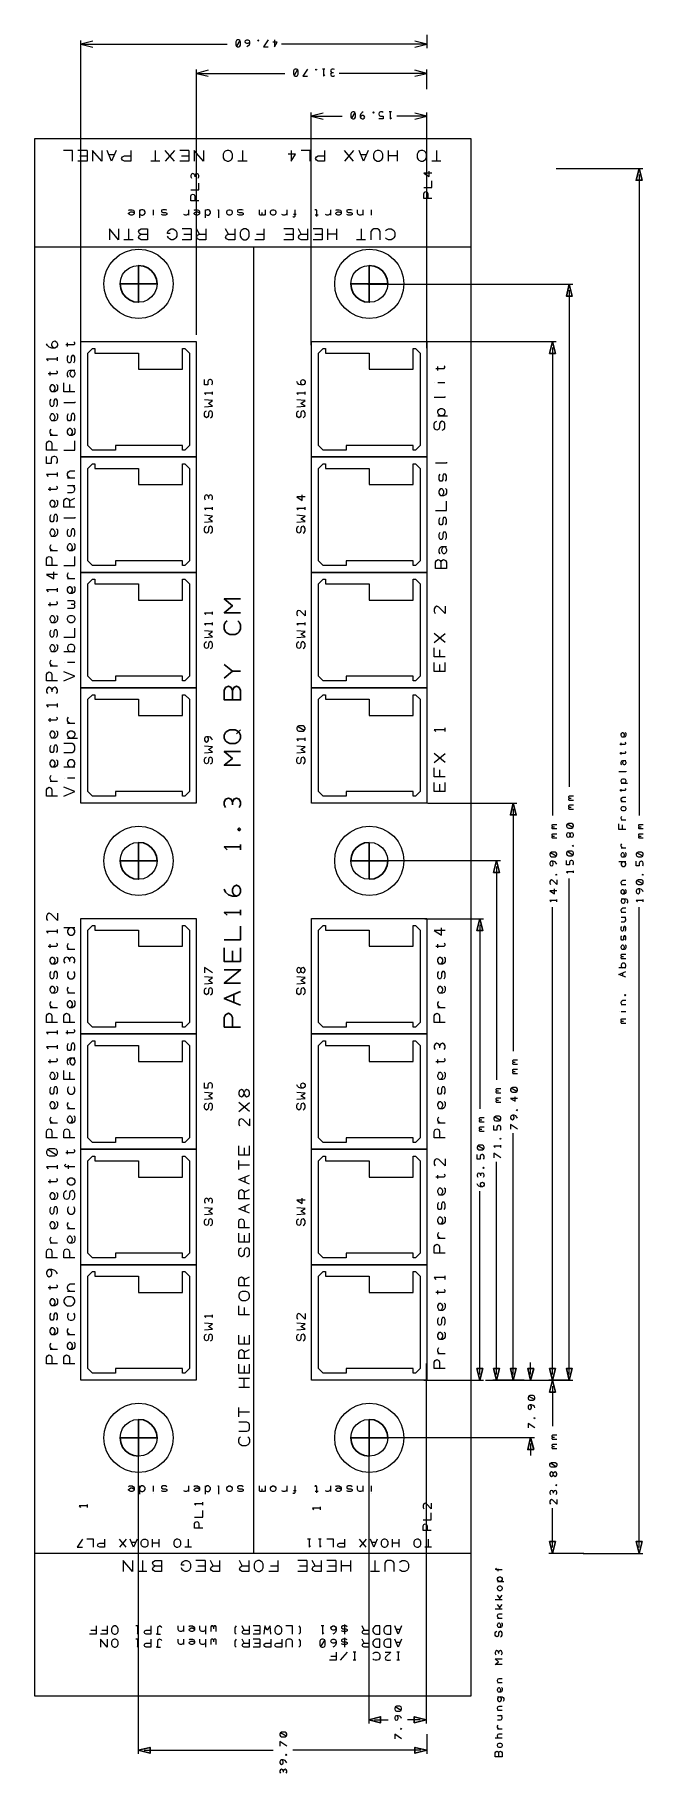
# Model space of a CAD drawing. Header units: millimetres. Extents: x -38 to 46, y -120 to 119.
import ezdxf

# ---------------------------------------------------------------- set-up
doc = ezdxf.new("R2010")
doc.units = ezdxf.units.MM
doc.header["$MEASUREMENT"] = 0
doc.layers.add('Ebene 1', color=7, linetype='Continuous')

msp = doc.modelspace()

# ---------------------------------------------------------------- linework, layer by layer
at = {"layer": 'Ebene 1', "lineweight": 9}
for points in [[(-31.2702, 75.5791), (-31.2702, 75.5791), (-31.2702, 117.8913), (-31.2702, 117.8913)], [(16.3336, 118.6744), (16.3336, 118.6744), (16.3336, 116.8541), (16.3336, 116.8541)], [(-15.3741, 77.3783), (-15.3741, 77.3783), (-15.3741, 113.8908), (-15.3741, 113.8908)], [(16.3336, 111.1814), (16.3336, 111.1814), (16.3336, 113.8908), (16.3336, 113.8908)], [(0.4374, 75.9813), (0.4374, 75.9813), (0.4374, 107.9853), (0.4374, 107.9853)], [(16.3336, 75.5791), (16.3336, 75.5791), (16.3336, 107.9853), (16.3336, 107.9853)], [(34.1348, 100.2806), (34.1348, 100.2806), (46.0516, 100.2806), (46.0516, 100.2806)], [(8.2268, 84.3633), (8.2268, 84.3633), (36.4419, 84.3633), (36.4419, 84.3633)], [(16.1219, 76.4681), (16.1219, 76.4681), (34.1348, 76.4681), (34.1348, 76.4681)], [(16.4394, 12.9681), (16.4394, 12.9681), (28.7373, 12.9681), (28.7373, 12.9681)], [(8.2268, 5.0729), (8.2268, 5.0729), (26.4513, 5.0729), (26.4513, 5.0729)], [(16.0373, -2.9281), (16.0373, -2.9281), (24.1441, -2.9281), (24.1441, -2.9281)], [(16.2278, -64.1421), (16.2278, -64.1421), (16.2278, -113.6297), (16.2278, -113.6297)], [(15.9314, -66.4281), (15.9314, -66.4281), (24.1441, -66.4281), (24.1441, -66.4281)], [(24.4193, -66.4281), (24.4193, -66.4281), (28.7373, -66.4281), (28.7373, -66.4281)], [(29.7321, -66.4281), (29.7321, -66.4281), (25.4353, -66.4281), (25.4353, -66.4281)], [(26.0279, -66.4281), (26.0279, -66.4281), (34.1348, -66.4281), (34.1348, -66.4281)], [(26.5359, -66.4281), (26.5359, -66.4281), (31.1503, -66.4281), (31.1503, -66.4281)], [(29.6263, -66.4281), (29.6263, -66.4281), (36.4419, -66.4281), (36.4419, -66.4281)], [(35.9339, -66.4281), (35.9339, -66.4281), (33.1188, -66.4281), (33.1188, -66.4281)], [(8.3326, -72.6299), (8.3326, -72.6299), (8.3326, -113.6297), (8.3326, -113.6297)], [(-23.3751, -74.3232), (-23.3751, -74.3232), (-23.3751, -117.8419), (-23.3751, -117.8419)], [(8.3326, -74.3232), (8.3326, -74.3232), (31.1503, -74.3232), (31.1503, -74.3232)], [(37.9448, -90.2406), (37.9448, -90.2406), (33.1188, -90.2406), (33.1188, -90.2406)], [(37.8389, -90.2406), (37.8389, -90.2406), (46.0516, -90.2406), (46.0516, -90.2406)], [(16.3336, -115.1326), (16.3336, -115.1326), (16.3336, -117.8419), (16.3336, -117.8419)]]:
    msp.add_open_spline(points, degree=3, dxfattribs=at)
for points, knots in [([(-29.6404, 117.7854), (-29.6404, 117.7854), (-31.2702, 117.3833), (-31.2702, 117.3833), (-31.2702, 117.3833), (-31.2702, 117.3833), (-29.6404, 116.9599), (-29.6404, 116.9599)], [0, 0, 0, 0, 0.33333333, 0.33333333, 0.33333333, 0.33333333, 1, 1, 1, 1]), ([(14.7038, 116.9599), (14.7038, 116.9599), (16.3336, 117.3833), (16.3336, 117.3833), (16.3336, 117.3833), (16.3336, 117.3833), (14.7038, 117.7854), (14.7038, 117.7854)], [0, 0, 0, 0, 0.33333333, 0.33333333, 0.33333333, 0.33333333, 1, 1, 1, 1]), ([(-13.7442, 113.7849), (-13.7442, 113.7849), (-15.3741, 113.3616), (-15.3741, 113.3616), (-15.3741, 113.3616), (-15.3741, 113.3616), (-13.7442, 112.9594), (-13.7442, 112.9594)], [0, 0, 0, 0, 0.33333333, 0.33333333, 0.33333333, 0.33333333, 1, 1, 1, 1]), ([(14.7038, 112.9594), (14.7038, 112.9594), (16.3336, 113.3616), (16.3336, 113.3616), (16.3336, 113.3616), (16.3336, 113.3616), (14.7038, 113.7849), (14.7038, 113.7849)], [0, 0, 0, 0, 0.33333333, 0.33333333, 0.33333333, 0.33333333, 1, 1, 1, 1]), ([(2.0461, 107.8794), (2.0461, 107.8794), (0.4374, 107.4773), (0.4374, 107.4773), (0.4374, 107.4773), (0.4374, 107.4773), (2.0461, 107.0751), (2.0461, 107.0751)], [0, 0, 0, 0, 0.33333333, 0.33333333, 0.33333333, 0.33333333, 1, 1, 1, 1]), ([(14.7038, 107.0751), (14.7038, 107.0751), (16.3336, 107.4773), (16.3336, 107.4773), (16.3336, 107.4773), (16.3336, 107.4773), (14.7038, 107.8794), (14.7038, 107.8794)], [0, 0, 0, 0, 0.33333333, 0.33333333, 0.33333333, 0.33333333, 1, 1, 1, 1]), ([(45.5436, 100.2806), (45.5436, 100.2806), (45.9458, 98.6508), (45.9458, 98.6508), (45.9458, 98.6508), (45.9458, 98.6508), (45.1414, 98.6508), (45.1414, 98.6508), (45.1414, 98.6508), (45.1414, 98.6508), (45.5436, 100.2806), (45.5436, 100.2806)], [0, 0, 0, 0, 0.25, 0.25, 0.25, 0.25, 0.5, 0.5, 0.5, 0.5, 1, 1, 1, 1]), ([(-23.3327, 79.6431), (-23.3327, 79.6431), (-22.4014, 79.7489), (-22.4014, 79.7489), (-22.4014, 79.7489), (-22.4014, 79.7489), (-21.5124, 80.0029), (-21.5124, 80.0029), (-21.5124, 80.0029), (-21.5124, 80.0029), (-20.6869, 80.4474), (-20.6869, 80.4474), (-20.6869, 80.4474), (-20.6869, 80.4474), (-19.9672, 81.0401), (-19.9672, 81.0401), (-19.9672, 81.0401), (-19.9672, 81.0401), (-19.3746, 81.7598), (-19.3746, 81.7598), (-19.3746, 81.7598), (-19.3746, 81.7598), (-18.9301, 82.5853), (-18.9301, 82.5853), (-18.9301, 82.5853), (-18.9301, 82.5853), (-18.6549, 83.4743), (-18.6549, 83.4743), (-18.6549, 83.4743), (-18.6549, 83.4743), (-18.5702, 84.4268), (-18.5702, 84.4268), (-18.5702, 84.4268), (-18.5702, 84.4268), (-18.6549, 85.3369), (-18.6549, 85.3369), (-18.6549, 85.3369), (-18.6549, 85.3369), (-18.9301, 86.2471), (-18.9301, 86.2471), (-18.9301, 86.2471), (-18.9301, 86.2471), (-19.3746, 87.0514), (-19.3746, 87.0514), (-19.3746, 87.0514), (-19.3746, 87.0514), (-19.9672, 87.7711), (-19.9672, 87.7711), (-19.9672, 87.7711), (-19.9672, 87.7711), (-20.6869, 88.3849), (-20.6869, 88.3849), (-20.6869, 88.3849), (-20.6869, 88.3849), (-21.5124, 88.8083), (-21.5124, 88.8083), (-21.5124, 88.8083), (-21.5124, 88.8083), (-22.4014, 89.0834), (-22.4014, 89.0834), (-22.4014, 89.0834), (-22.4014, 89.0834), (-23.3327, 89.1681), (-23.3327, 89.1681), (-23.3327, 89.1681), (-23.3327, 89.1681), (-24.2641, 89.0834), (-24.2641, 89.0834), (-24.2641, 89.0834), (-24.2641, 89.0834), (-25.1531, 88.8083), (-25.1531, 88.8083), (-25.1531, 88.8083), (-25.1531, 88.8083), (-25.9786, 88.3849), (-25.9786, 88.3849), (-25.9786, 88.3849), (-25.9786, 88.3849), (-26.6982, 87.7711), (-26.6982, 87.7711), (-26.6982, 87.7711), (-26.6982, 87.7711), (-27.2909, 87.0514), (-27.2909, 87.0514), (-27.2909, 87.0514), (-27.2909, 87.0514), (-27.7354, 86.2471), (-27.7354, 86.2471), (-27.7354, 86.2471), (-27.7354, 86.2471), (-28.0106, 85.3369), (-28.0106, 85.3369), (-28.0106, 85.3369), (-28.0106, 85.3369), (-28.0952, 84.4268), (-28.0952, 84.4268), (-28.0952, 84.4268), (-28.0952, 84.4268), (-28.0106, 83.4743), (-28.0106, 83.4743), (-28.0106, 83.4743), (-28.0106, 83.4743), (-27.7354, 82.5853), (-27.7354, 82.5853), (-27.7354, 82.5853), (-27.7354, 82.5853), (-27.2909, 81.7598), (-27.2909, 81.7598), (-27.2909, 81.7598), (-27.2909, 81.7598), (-26.6982, 81.0401), (-26.6982, 81.0401), (-26.6982, 81.0401), (-26.6982, 81.0401), (-25.9786, 80.4474), (-25.9786, 80.4474), (-25.9786, 80.4474), (-25.9786, 80.4474), (-25.1531, 80.0029), (-25.1531, 80.0029), (-25.1531, 80.0029), (-25.1531, 80.0029), (-24.2641, 79.7489), (-24.2641, 79.7489), (-24.2641, 79.7489), (-24.2641, 79.7489), (-23.3327, 79.6431), (-23.3327, 79.6431)], [0, 0, 0, 0, 0.03030303, 0.03030303, 0.03030303, 0.03030303, 0.06060606, 0.06060606, 0.06060606, 0.06060606, 0.09090909, 0.09090909, 0.09090909, 0.09090909, 0.12121212, 0.12121212, 0.12121212, 0.12121212, 0.15151515, 0.15151515, 0.15151515, 0.15151515, 0.18181818, 0.18181818, 0.18181818, 0.18181818, 0.21212121, 0.21212121, 0.21212121, 0.21212121, 0.24242424, 0.24242424, 0.24242424, 0.24242424, 0.27272727, 0.27272727, 0.27272727, 0.27272727, 0.3030303, 0.3030303, 0.3030303, 0.3030303, 0.33333333, 0.33333333, 0.33333333, 0.33333333, 0.36363636, 0.36363636, 0.36363636, 0.36363636, 0.39393939, 0.39393939, 0.39393939, 0.39393939, 0.42424242, 0.42424242, 0.42424242, 0.42424242, 0.45454545, 0.45454545, 0.45454545, 0.45454545, 0.48484848, 0.48484848, 0.48484848, 0.48484848, 0.51515152, 0.51515152, 0.51515152, 0.51515152, 0.54545455, 0.54545455, 0.54545455, 0.54545455, 0.57575758, 0.57575758, 0.57575758, 0.57575758, 0.60606061, 0.60606061, 0.60606061, 0.60606061, 0.63636364, 0.63636364, 0.63636364, 0.63636364, 0.66666667, 0.66666667, 0.66666667, 0.66666667, 0.6969697, 0.6969697, 0.6969697, 0.6969697, 0.72727273, 0.72727273, 0.72727273, 0.72727273, 0.75757576, 0.75757576, 0.75757576, 0.75757576, 0.78787879, 0.78787879, 0.78787879, 0.78787879, 0.81818182, 0.81818182, 0.81818182, 0.81818182, 0.84848485, 0.84848485, 0.84848485, 0.84848485, 0.87878788, 0.87878788, 0.87878788, 0.87878788, 0.90909091, 0.90909091, 0.90909091, 0.90909091, 0.93939394, 0.93939394, 0.93939394, 0.93939394, 1, 1, 1, 1]), ([(8.4173, 79.6431), (8.4173, 79.6431), (9.3486, 79.7489), (9.3486, 79.7489), (9.3486, 79.7489), (9.3486, 79.7489), (10.2376, 80.0029), (10.2376, 80.0029), (10.2376, 80.0029), (10.2376, 80.0029), (11.0631, 80.4474), (11.0631, 80.4474), (11.0631, 80.4474), (11.0631, 80.4474), (11.7828, 81.0401), (11.7828, 81.0401), (11.7828, 81.0401), (11.7828, 81.0401), (12.3754, 81.7598), (12.3754, 81.7598), (12.3754, 81.7598), (12.3754, 81.7598), (12.8199, 82.5853), (12.8199, 82.5853), (12.8199, 82.5853), (12.8199, 82.5853), (13.0951, 83.4743), (13.0951, 83.4743), (13.0951, 83.4743), (13.0951, 83.4743), (13.1798, 84.4268), (13.1798, 84.4268), (13.1798, 84.4268), (13.1798, 84.4268), (13.0951, 85.3369), (13.0951, 85.3369), (13.0951, 85.3369), (13.0951, 85.3369), (12.8199, 86.2471), (12.8199, 86.2471), (12.8199, 86.2471), (12.8199, 86.2471), (12.3754, 87.0514), (12.3754, 87.0514), (12.3754, 87.0514), (12.3754, 87.0514), (11.7828, 87.7711), (11.7828, 87.7711), (11.7828, 87.7711), (11.7828, 87.7711), (11.0631, 88.3849), (11.0631, 88.3849), (11.0631, 88.3849), (11.0631, 88.3849), (10.2376, 88.8083), (10.2376, 88.8083), (10.2376, 88.8083), (10.2376, 88.8083), (9.3486, 89.0834), (9.3486, 89.0834), (9.3486, 89.0834), (9.3486, 89.0834), (8.4173, 89.1681), (8.4173, 89.1681), (8.4173, 89.1681), (8.4173, 89.1681), (7.4859, 89.0834), (7.4859, 89.0834), (7.4859, 89.0834), (7.4859, 89.0834), (6.5969, 88.8083), (6.5969, 88.8083), (6.5969, 88.8083), (6.5969, 88.8083), (5.7714, 88.3849), (5.7714, 88.3849), (5.7714, 88.3849), (5.7714, 88.3849), (5.0518, 87.7711), (5.0518, 87.7711), (5.0518, 87.7711), (5.0518, 87.7711), (4.4591, 87.0514), (4.4591, 87.0514), (4.4591, 87.0514), (4.4591, 87.0514), (4.0146, 86.2471), (4.0146, 86.2471), (4.0146, 86.2471), (4.0146, 86.2471), (3.7394, 85.3369), (3.7394, 85.3369), (3.7394, 85.3369), (3.7394, 85.3369), (3.6548, 84.4268), (3.6548, 84.4268), (3.6548, 84.4268), (3.6548, 84.4268), (3.7394, 83.4743), (3.7394, 83.4743), (3.7394, 83.4743), (3.7394, 83.4743), (4.0146, 82.5853), (4.0146, 82.5853), (4.0146, 82.5853), (4.0146, 82.5853), (4.4591, 81.7598), (4.4591, 81.7598), (4.4591, 81.7598), (4.4591, 81.7598), (5.0518, 81.0401), (5.0518, 81.0401), (5.0518, 81.0401), (5.0518, 81.0401), (5.7714, 80.4474), (5.7714, 80.4474), (5.7714, 80.4474), (5.7714, 80.4474), (6.5969, 80.0029), (6.5969, 80.0029), (6.5969, 80.0029), (6.5969, 80.0029), (7.4859, 79.7489), (7.4859, 79.7489), (7.4859, 79.7489), (7.4859, 79.7489), (8.4173, 79.6431), (8.4173, 79.6431)], [0, 0, 0, 0, 0.03030303, 0.03030303, 0.03030303, 0.03030303, 0.06060606, 0.06060606, 0.06060606, 0.06060606, 0.09090909, 0.09090909, 0.09090909, 0.09090909, 0.12121212, 0.12121212, 0.12121212, 0.12121212, 0.15151515, 0.15151515, 0.15151515, 0.15151515, 0.18181818, 0.18181818, 0.18181818, 0.18181818, 0.21212121, 0.21212121, 0.21212121, 0.21212121, 0.24242424, 0.24242424, 0.24242424, 0.24242424, 0.27272727, 0.27272727, 0.27272727, 0.27272727, 0.3030303, 0.3030303, 0.3030303, 0.3030303, 0.33333333, 0.33333333, 0.33333333, 0.33333333, 0.36363636, 0.36363636, 0.36363636, 0.36363636, 0.39393939, 0.39393939, 0.39393939, 0.39393939, 0.42424242, 0.42424242, 0.42424242, 0.42424242, 0.45454545, 0.45454545, 0.45454545, 0.45454545, 0.48484848, 0.48484848, 0.48484848, 0.48484848, 0.51515152, 0.51515152, 0.51515152, 0.51515152, 0.54545455, 0.54545455, 0.54545455, 0.54545455, 0.57575758, 0.57575758, 0.57575758, 0.57575758, 0.60606061, 0.60606061, 0.60606061, 0.60606061, 0.63636364, 0.63636364, 0.63636364, 0.63636364, 0.66666667, 0.66666667, 0.66666667, 0.66666667, 0.6969697, 0.6969697, 0.6969697, 0.6969697, 0.72727273, 0.72727273, 0.72727273, 0.72727273, 0.75757576, 0.75757576, 0.75757576, 0.75757576, 0.78787879, 0.78787879, 0.78787879, 0.78787879, 0.81818182, 0.81818182, 0.81818182, 0.81818182, 0.84848485, 0.84848485, 0.84848485, 0.84848485, 0.87878788, 0.87878788, 0.87878788, 0.87878788, 0.90909091, 0.90909091, 0.90909091, 0.90909091, 0.93939394, 0.93939394, 0.93939394, 0.93939394, 1, 1, 1, 1]), ([(35.9339, 84.3633), (35.9339, 84.3633), (36.3361, 82.7334), (36.3361, 82.7334), (36.3361, 82.7334), (36.3361, 82.7334), (35.5318, 82.7334), (35.5318, 82.7334), (35.5318, 82.7334), (35.5318, 82.7334), (35.9339, 84.3633), (35.9339, 84.3633)], [0, 0, 0, 0, 0.25, 0.25, 0.25, 0.25, 0.5, 0.5, 0.5, 0.5, 1, 1, 1, 1]), ([(33.6268, 76.4681), (33.6268, 76.4681), (34.0289, 74.8383), (34.0289, 74.8383), (34.0289, 74.8383), (34.0289, 74.8383), (33.2246, 74.8383), (33.2246, 74.8383), (33.2246, 74.8383), (33.2246, 74.8383), (33.6268, 76.4681), (33.6268, 76.4681)], [0, 0, 0, 0, 0.25, 0.25, 0.25, 0.25, 0.5, 0.5, 0.5, 0.5, 1, 1, 1, 1]), ([(28.2293, 12.9681), (28.2293, 12.9681), (28.6314, 11.3383), (28.6314, 11.3383), (28.6314, 11.3383), (28.6314, 11.3383), (27.8271, 11.3383), (27.8271, 11.3383), (27.8271, 11.3383), (27.8271, 11.3383), (28.2293, 12.9681), (28.2293, 12.9681)], [0, 0, 0, 0, 0.25, 0.25, 0.25, 0.25, 0.5, 0.5, 0.5, 0.5, 1, 1, 1, 1]), ([(-23.3327, 0.2681), (-23.3327, 0.2681), (-22.4014, 0.3739), (-22.4014, 0.3739), (-22.4014, 0.3739), (-22.4014, 0.3739), (-21.5124, 0.6279), (-21.5124, 0.6279), (-21.5124, 0.6279), (-21.5124, 0.6279), (-20.6869, 1.0724), (-20.6869, 1.0724), (-20.6869, 1.0724), (-20.6869, 1.0724), (-19.9672, 1.6651), (-19.9672, 1.6651), (-19.9672, 1.6651), (-19.9672, 1.6651), (-19.3746, 2.3848), (-19.3746, 2.3848), (-19.3746, 2.3848), (-19.3746, 2.3848), (-18.9301, 3.2103), (-18.9301, 3.2103), (-18.9301, 3.2103), (-18.9301, 3.2103), (-18.6549, 4.0993), (-18.6549, 4.0993), (-18.6549, 4.0993), (-18.6549, 4.0993), (-18.5702, 5.0306), (-18.5702, 5.0306), (-18.5702, 5.0306), (-18.5702, 5.0306), (-18.6549, 5.9619), (-18.6549, 5.9619), (-18.6549, 5.9619), (-18.6549, 5.9619), (-18.9301, 6.8509), (-18.9301, 6.8509), (-18.9301, 6.8509), (-18.9301, 6.8509), (-19.3746, 7.6764), (-19.3746, 7.6764), (-19.3746, 7.6764), (-19.3746, 7.6764), (-19.9672, 8.4173), (-19.9672, 8.4173), (-19.9672, 8.4173), (-19.9672, 8.4173), (-20.6869, 8.9888), (-20.6869, 8.9888), (-20.6869, 8.9888), (-20.6869, 8.9888), (-21.5124, 9.4333), (-21.5124, 9.4333), (-21.5124, 9.4333), (-21.5124, 9.4333), (-22.4014, 9.7084), (-22.4014, 9.7084), (-22.4014, 9.7084), (-22.4014, 9.7084), (-23.3327, 9.7931), (-23.3327, 9.7931), (-23.3327, 9.7931), (-23.3327, 9.7931), (-24.2641, 9.7084), (-24.2641, 9.7084), (-24.2641, 9.7084), (-24.2641, 9.7084), (-25.1531, 9.4333), (-25.1531, 9.4333), (-25.1531, 9.4333), (-25.1531, 9.4333), (-25.9786, 8.9888), (-25.9786, 8.9888), (-25.9786, 8.9888), (-25.9786, 8.9888), (-26.6982, 8.4173), (-26.6982, 8.4173), (-26.6982, 8.4173), (-26.6982, 8.4173), (-27.2909, 7.6764), (-27.2909, 7.6764), (-27.2909, 7.6764), (-27.2909, 7.6764), (-27.7354, 6.8509), (-27.7354, 6.8509), (-27.7354, 6.8509), (-27.7354, 6.8509), (-28.0106, 5.9619), (-28.0106, 5.9619), (-28.0106, 5.9619), (-28.0106, 5.9619), (-28.0952, 5.0306), (-28.0952, 5.0306), (-28.0952, 5.0306), (-28.0952, 5.0306), (-28.0106, 4.0993), (-28.0106, 4.0993), (-28.0106, 4.0993), (-28.0106, 4.0993), (-27.7354, 3.2103), (-27.7354, 3.2103), (-27.7354, 3.2103), (-27.7354, 3.2103), (-27.2909, 2.3848), (-27.2909, 2.3848), (-27.2909, 2.3848), (-27.2909, 2.3848), (-26.6982, 1.6651), (-26.6982, 1.6651), (-26.6982, 1.6651), (-26.6982, 1.6651), (-25.9786, 1.0724), (-25.9786, 1.0724), (-25.9786, 1.0724), (-25.9786, 1.0724), (-25.1531, 0.6279), (-25.1531, 0.6279), (-25.1531, 0.6279), (-25.1531, 0.6279), (-24.2641, 0.3739), (-24.2641, 0.3739), (-24.2641, 0.3739), (-24.2641, 0.3739), (-23.3327, 0.2681), (-23.3327, 0.2681)], [0, 0, 0, 0, 0.03030303, 0.03030303, 0.03030303, 0.03030303, 0.06060606, 0.06060606, 0.06060606, 0.06060606, 0.09090909, 0.09090909, 0.09090909, 0.09090909, 0.12121212, 0.12121212, 0.12121212, 0.12121212, 0.15151515, 0.15151515, 0.15151515, 0.15151515, 0.18181818, 0.18181818, 0.18181818, 0.18181818, 0.21212121, 0.21212121, 0.21212121, 0.21212121, 0.24242424, 0.24242424, 0.24242424, 0.24242424, 0.27272727, 0.27272727, 0.27272727, 0.27272727, 0.3030303, 0.3030303, 0.3030303, 0.3030303, 0.33333333, 0.33333333, 0.33333333, 0.33333333, 0.36363636, 0.36363636, 0.36363636, 0.36363636, 0.39393939, 0.39393939, 0.39393939, 0.39393939, 0.42424242, 0.42424242, 0.42424242, 0.42424242, 0.45454545, 0.45454545, 0.45454545, 0.45454545, 0.48484848, 0.48484848, 0.48484848, 0.48484848, 0.51515152, 0.51515152, 0.51515152, 0.51515152, 0.54545455, 0.54545455, 0.54545455, 0.54545455, 0.57575758, 0.57575758, 0.57575758, 0.57575758, 0.60606061, 0.60606061, 0.60606061, 0.60606061, 0.63636364, 0.63636364, 0.63636364, 0.63636364, 0.66666667, 0.66666667, 0.66666667, 0.66666667, 0.6969697, 0.6969697, 0.6969697, 0.6969697, 0.72727273, 0.72727273, 0.72727273, 0.72727273, 0.75757576, 0.75757576, 0.75757576, 0.75757576, 0.78787879, 0.78787879, 0.78787879, 0.78787879, 0.81818182, 0.81818182, 0.81818182, 0.81818182, 0.84848485, 0.84848485, 0.84848485, 0.84848485, 0.87878788, 0.87878788, 0.87878788, 0.87878788, 0.90909091, 0.90909091, 0.90909091, 0.90909091, 0.93939394, 0.93939394, 0.93939394, 0.93939394, 1, 1, 1, 1]), ([(3.6548, 5.0306), (3.6548, 5.0306), (3.7394, 4.0993), (3.7394, 4.0993), (3.7394, 4.0993), (3.7394, 4.0993), (4.0146, 3.2103), (4.0146, 3.2103), (4.0146, 3.2103), (4.0146, 3.2103), (4.4591, 2.3848), (4.4591, 2.3848), (4.4591, 2.3848), (4.4591, 2.3848), (5.0518, 1.6651), (5.0518, 1.6651), (5.0518, 1.6651), (5.0518, 1.6651), (5.7714, 1.0724), (5.7714, 1.0724), (5.7714, 1.0724), (5.7714, 1.0724), (6.5969, 0.6279), (6.5969, 0.6279), (6.5969, 0.6279), (6.5969, 0.6279), (7.4859, 0.3739), (7.4859, 0.3739), (7.4859, 0.3739), (7.4859, 0.3739), (8.4173, 0.2681), (8.4173, 0.2681), (8.4173, 0.2681), (8.4173, 0.2681), (9.3486, 0.3739), (9.3486, 0.3739), (9.3486, 0.3739), (9.3486, 0.3739), (10.2376, 0.6279), (10.2376, 0.6279), (10.2376, 0.6279), (10.2376, 0.6279), (11.0631, 1.0724), (11.0631, 1.0724), (11.0631, 1.0724), (11.0631, 1.0724), (11.7828, 1.6651), (11.7828, 1.6651), (11.7828, 1.6651), (11.7828, 1.6651), (12.3754, 2.3848), (12.3754, 2.3848), (12.3754, 2.3848), (12.3754, 2.3848), (12.8199, 3.2103), (12.8199, 3.2103), (12.8199, 3.2103), (12.8199, 3.2103), (13.0951, 4.0993), (13.0951, 4.0993), (13.0951, 4.0993), (13.0951, 4.0993), (13.1798, 5.0306), (13.1798, 5.0306), (13.1798, 5.0306), (13.1798, 5.0306), (13.0951, 5.9619), (13.0951, 5.9619), (13.0951, 5.9619), (13.0951, 5.9619), (12.8199, 6.8509), (12.8199, 6.8509), (12.8199, 6.8509), (12.8199, 6.8509), (12.3754, 7.6764), (12.3754, 7.6764), (12.3754, 7.6764), (12.3754, 7.6764), (11.7828, 8.4173), (11.7828, 8.4173), (11.7828, 8.4173), (11.7828, 8.4173), (11.0631, 8.9888), (11.0631, 8.9888), (11.0631, 8.9888), (11.0631, 8.9888), (10.2376, 9.4333), (10.2376, 9.4333), (10.2376, 9.4333), (10.2376, 9.4333), (9.3486, 9.7084), (9.3486, 9.7084), (9.3486, 9.7084), (9.3486, 9.7084), (8.4173, 9.7931), (8.4173, 9.7931), (8.4173, 9.7931), (8.4173, 9.7931), (7.4859, 9.7084), (7.4859, 9.7084), (7.4859, 9.7084), (7.4859, 9.7084), (6.5969, 9.4333), (6.5969, 9.4333), (6.5969, 9.4333), (6.5969, 9.4333), (5.7714, 8.9888), (5.7714, 8.9888), (5.7714, 8.9888), (5.7714, 8.9888), (5.0518, 8.4173), (5.0518, 8.4173), (5.0518, 8.4173), (5.0518, 8.4173), (4.4591, 7.6764), (4.4591, 7.6764), (4.4591, 7.6764), (4.4591, 7.6764), (4.0146, 6.8509), (4.0146, 6.8509), (4.0146, 6.8509), (4.0146, 6.8509), (3.7394, 5.9619), (3.7394, 5.9619), (3.7394, 5.9619), (3.7394, 5.9619), (3.6548, 5.0306), (3.6548, 5.0306)], [0, 0, 0, 0, 0.03030303, 0.03030303, 0.03030303, 0.03030303, 0.06060606, 0.06060606, 0.06060606, 0.06060606, 0.09090909, 0.09090909, 0.09090909, 0.09090909, 0.12121212, 0.12121212, 0.12121212, 0.12121212, 0.15151515, 0.15151515, 0.15151515, 0.15151515, 0.18181818, 0.18181818, 0.18181818, 0.18181818, 0.21212121, 0.21212121, 0.21212121, 0.21212121, 0.24242424, 0.24242424, 0.24242424, 0.24242424, 0.27272727, 0.27272727, 0.27272727, 0.27272727, 0.3030303, 0.3030303, 0.3030303, 0.3030303, 0.33333333, 0.33333333, 0.33333333, 0.33333333, 0.36363636, 0.36363636, 0.36363636, 0.36363636, 0.39393939, 0.39393939, 0.39393939, 0.39393939, 0.42424242, 0.42424242, 0.42424242, 0.42424242, 0.45454545, 0.45454545, 0.45454545, 0.45454545, 0.48484848, 0.48484848, 0.48484848, 0.48484848, 0.51515152, 0.51515152, 0.51515152, 0.51515152, 0.54545455, 0.54545455, 0.54545455, 0.54545455, 0.57575758, 0.57575758, 0.57575758, 0.57575758, 0.60606061, 0.60606061, 0.60606061, 0.60606061, 0.63636364, 0.63636364, 0.63636364, 0.63636364, 0.66666667, 0.66666667, 0.66666667, 0.66666667, 0.6969697, 0.6969697, 0.6969697, 0.6969697, 0.72727273, 0.72727273, 0.72727273, 0.72727273, 0.75757576, 0.75757576, 0.75757576, 0.75757576, 0.78787879, 0.78787879, 0.78787879, 0.78787879, 0.81818182, 0.81818182, 0.81818182, 0.81818182, 0.84848485, 0.84848485, 0.84848485, 0.84848485, 0.87878788, 0.87878788, 0.87878788, 0.87878788, 0.90909091, 0.90909091, 0.90909091, 0.90909091, 0.93939394, 0.93939394, 0.93939394, 0.93939394, 1, 1, 1, 1]), ([(25.9221, 5.0729), (25.9221, 5.0729), (26.3454, 3.4431), (26.3454, 3.4431), (26.3454, 3.4431), (26.3454, 3.4431), (25.5199, 3.4431), (25.5199, 3.4431), (25.5199, 3.4431), (25.5199, 3.4431), (25.9221, 5.0729), (25.9221, 5.0729)], [0, 0, 0, 0, 0.25, 0.25, 0.25, 0.25, 0.5, 0.5, 0.5, 0.5, 1, 1, 1, 1]), ([(23.6361, -2.9281), (23.6361, -2.9281), (24.0383, -4.5579), (24.0383, -4.5579), (24.0383, -4.5579), (24.0383, -4.5579), (23.2339, -4.5579), (23.2339, -4.5579), (23.2339, -4.5579), (23.2339, -4.5579), (23.6361, -2.9281), (23.6361, -2.9281)], [0, 0, 0, 0, 0.25, 0.25, 0.25, 0.25, 0.5, 0.5, 0.5, 0.5, 1, 1, 1, 1]), ([(23.6361, -66.4281), (23.6361, -66.4281), (23.2339, -64.8194), (23.2339, -64.8194), (23.2339, -64.8194), (23.2339, -64.8194), (24.0383, -64.8194), (24.0383, -64.8194), (24.0383, -64.8194), (24.0383, -64.8194), (23.6361, -66.4281), (23.6361, -66.4281)], [0, 0, 0, 0, 0.25, 0.25, 0.25, 0.25, 0.5, 0.5, 0.5, 0.5, 1, 1, 1, 1]), ([(25.9221, -66.4281), (25.9221, -66.4281), (25.5199, -64.8194), (25.5199, -64.8194), (25.5199, -64.8194), (25.5199, -64.8194), (26.3454, -64.8194), (26.3454, -64.8194), (26.3454, -64.8194), (26.3454, -64.8194), (25.9221, -66.4281), (25.9221, -66.4281)], [0, 0, 0, 0, 0.25, 0.25, 0.25, 0.25, 0.5, 0.5, 0.5, 0.5, 1, 1, 1, 1]), ([(28.2293, -66.4281), (28.2293, -66.4281), (27.8271, -64.8194), (27.8271, -64.8194), (27.8271, -64.8194), (27.8271, -64.8194), (28.6314, -64.8194), (28.6314, -64.8194), (28.6314, -64.8194), (28.6314, -64.8194), (28.2293, -66.4281), (28.2293, -66.4281)], [0, 0, 0, 0, 0.25, 0.25, 0.25, 0.25, 0.5, 0.5, 0.5, 0.5, 1, 1, 1, 1]), ([(30.6211, -66.4281), (30.6211, -66.4281), (30.2189, -64.8194), (30.2189, -64.8194), (30.2189, -64.8194), (30.2189, -64.8194), (31.0444, -64.8194), (31.0444, -64.8194), (31.0444, -64.8194), (31.0444, -64.8194), (30.6211, -66.4281), (30.6211, -66.4281)], [0, 0, 0, 0, 0.25, 0.25, 0.25, 0.25, 0.5, 0.5, 0.5, 0.5, 1, 1, 1, 1]), ([(33.6268, -66.4281), (33.6268, -66.4281), (33.2246, -64.8194), (33.2246, -64.8194), (33.2246, -64.8194), (33.2246, -64.8194), (34.0289, -64.8194), (34.0289, -64.8194), (34.0289, -64.8194), (34.0289, -64.8194), (33.6268, -66.4281), (33.6268, -66.4281)], [0, 0, 0, 0, 0.25, 0.25, 0.25, 0.25, 0.5, 0.5, 0.5, 0.5, 1, 1, 1, 1]), ([(33.6268, -66.4281), (33.6268, -66.4281), (34.0289, -68.0579), (34.0289, -68.0579), (34.0289, -68.0579), (34.0289, -68.0579), (33.2246, -68.0579), (33.2246, -68.0579), (33.2246, -68.0579), (33.2246, -68.0579), (33.6268, -66.4281), (33.6268, -66.4281)], [0, 0, 0, 0, 0.25, 0.25, 0.25, 0.25, 0.5, 0.5, 0.5, 0.5, 1, 1, 1, 1]), ([(35.9339, -66.4281), (35.9339, -66.4281), (35.5318, -64.8194), (35.5318, -64.8194), (35.5318, -64.8194), (35.5318, -64.8194), (36.3361, -64.8194), (36.3361, -64.8194), (36.3361, -64.8194), (36.3361, -64.8194), (35.9339, -66.4281), (35.9339, -66.4281)], [0, 0, 0, 0, 0.25, 0.25, 0.25, 0.25, 0.5, 0.5, 0.5, 0.5, 1, 1, 1, 1]), ([(-23.3327, -79.1069), (-23.3327, -79.1069), (-22.4014, -79.0222), (-22.4014, -79.0222), (-22.4014, -79.0222), (-22.4014, -79.0222), (-21.5124, -78.7471), (-21.5124, -78.7471), (-21.5124, -78.7471), (-21.5124, -78.7471), (-20.6869, -78.3026), (-20.6869, -78.3026), (-20.6869, -78.3026), (-20.6869, -78.3026), (-19.9672, -77.7099), (-19.9672, -77.7099), (-19.9672, -77.7099), (-19.9672, -77.7099), (-19.3746, -76.9902), (-19.3746, -76.9902), (-19.3746, -76.9902), (-19.3746, -76.9902), (-18.9301, -76.1647), (-18.9301, -76.1647), (-18.9301, -76.1647), (-18.9301, -76.1647), (-18.6549, -75.2757), (-18.6549, -75.2757), (-18.6549, -75.2757), (-18.6549, -75.2757), (-18.5702, -74.3444), (-18.5702, -74.3444), (-18.5702, -74.3444), (-18.5702, -74.3444), (-18.6549, -73.4131), (-18.6549, -73.4131), (-18.6549, -73.4131), (-18.6549, -73.4131), (-18.9301, -72.5241), (-18.9301, -72.5241), (-18.9301, -72.5241), (-18.9301, -72.5241), (-19.3746, -71.6986), (-19.3746, -71.6986), (-19.3746, -71.6986), (-19.3746, -71.6986), (-19.9672, -70.9789), (-19.9672, -70.9789), (-19.9672, -70.9789), (-19.9672, -70.9789), (-20.6869, -70.3862), (-20.6869, -70.3862), (-20.6869, -70.3862), (-20.6869, -70.3862), (-21.5124, -69.9417), (-21.5124, -69.9417), (-21.5124, -69.9417), (-21.5124, -69.9417), (-22.4014, -69.6666), (-22.4014, -69.6666), (-22.4014, -69.6666), (-22.4014, -69.6666), (-23.3327, -69.5819), (-23.3327, -69.5819), (-23.3327, -69.5819), (-23.3327, -69.5819), (-24.2641, -69.6666), (-24.2641, -69.6666), (-24.2641, -69.6666), (-24.2641, -69.6666), (-25.1531, -69.9417), (-25.1531, -69.9417), (-25.1531, -69.9417), (-25.1531, -69.9417), (-25.9786, -70.3862), (-25.9786, -70.3862), (-25.9786, -70.3862), (-25.9786, -70.3862), (-26.6982, -70.9789), (-26.6982, -70.9789), (-26.6982, -70.9789), (-26.6982, -70.9789), (-27.2909, -71.6986), (-27.2909, -71.6986), (-27.2909, -71.6986), (-27.2909, -71.6986), (-27.7354, -72.5241), (-27.7354, -72.5241), (-27.7354, -72.5241), (-27.7354, -72.5241), (-28.0106, -73.4131), (-28.0106, -73.4131), (-28.0106, -73.4131), (-28.0106, -73.4131), (-28.0952, -74.3444), (-28.0952, -74.3444), (-28.0952, -74.3444), (-28.0952, -74.3444), (-28.0106, -75.2757), (-28.0106, -75.2757), (-28.0106, -75.2757), (-28.0106, -75.2757), (-27.7354, -76.1647), (-27.7354, -76.1647), (-27.7354, -76.1647), (-27.7354, -76.1647), (-27.2909, -76.9902), (-27.2909, -76.9902), (-27.2909, -76.9902), (-27.2909, -76.9902), (-26.6982, -77.7099), (-26.6982, -77.7099), (-26.6982, -77.7099), (-26.6982, -77.7099), (-25.9786, -78.3026), (-25.9786, -78.3026), (-25.9786, -78.3026), (-25.9786, -78.3026), (-25.1531, -78.7471), (-25.1531, -78.7471), (-25.1531, -78.7471), (-25.1531, -78.7471), (-24.2641, -79.0222), (-24.2641, -79.0222), (-24.2641, -79.0222), (-24.2641, -79.0222), (-23.3327, -79.1069), (-23.3327, -79.1069)], [0, 0, 0, 0, 0.03030303, 0.03030303, 0.03030303, 0.03030303, 0.06060606, 0.06060606, 0.06060606, 0.06060606, 0.09090909, 0.09090909, 0.09090909, 0.09090909, 0.12121212, 0.12121212, 0.12121212, 0.12121212, 0.15151515, 0.15151515, 0.15151515, 0.15151515, 0.18181818, 0.18181818, 0.18181818, 0.18181818, 0.21212121, 0.21212121, 0.21212121, 0.21212121, 0.24242424, 0.24242424, 0.24242424, 0.24242424, 0.27272727, 0.27272727, 0.27272727, 0.27272727, 0.3030303, 0.3030303, 0.3030303, 0.3030303, 0.33333333, 0.33333333, 0.33333333, 0.33333333, 0.36363636, 0.36363636, 0.36363636, 0.36363636, 0.39393939, 0.39393939, 0.39393939, 0.39393939, 0.42424242, 0.42424242, 0.42424242, 0.42424242, 0.45454545, 0.45454545, 0.45454545, 0.45454545, 0.48484848, 0.48484848, 0.48484848, 0.48484848, 0.51515152, 0.51515152, 0.51515152, 0.51515152, 0.54545455, 0.54545455, 0.54545455, 0.54545455, 0.57575758, 0.57575758, 0.57575758, 0.57575758, 0.60606061, 0.60606061, 0.60606061, 0.60606061, 0.63636364, 0.63636364, 0.63636364, 0.63636364, 0.66666667, 0.66666667, 0.66666667, 0.66666667, 0.6969697, 0.6969697, 0.6969697, 0.6969697, 0.72727273, 0.72727273, 0.72727273, 0.72727273, 0.75757576, 0.75757576, 0.75757576, 0.75757576, 0.78787879, 0.78787879, 0.78787879, 0.78787879, 0.81818182, 0.81818182, 0.81818182, 0.81818182, 0.84848485, 0.84848485, 0.84848485, 0.84848485, 0.87878788, 0.87878788, 0.87878788, 0.87878788, 0.90909091, 0.90909091, 0.90909091, 0.90909091, 0.93939394, 0.93939394, 0.93939394, 0.93939394, 1, 1, 1, 1]), ([(8.4173, -79.1069), (8.4173, -79.1069), (9.3486, -79.0222), (9.3486, -79.0222), (9.3486, -79.0222), (9.3486, -79.0222), (10.2376, -78.7471), (10.2376, -78.7471), (10.2376, -78.7471), (10.2376, -78.7471), (11.0631, -78.3026), (11.0631, -78.3026), (11.0631, -78.3026), (11.0631, -78.3026), (11.7828, -77.7099), (11.7828, -77.7099), (11.7828, -77.7099), (11.7828, -77.7099), (12.3754, -76.9902), (12.3754, -76.9902), (12.3754, -76.9902), (12.3754, -76.9902), (12.8199, -76.1647), (12.8199, -76.1647), (12.8199, -76.1647), (12.8199, -76.1647), (13.0951, -75.2757), (13.0951, -75.2757), (13.0951, -75.2757), (13.0951, -75.2757), (13.1798, -74.3444), (13.1798, -74.3444), (13.1798, -74.3444), (13.1798, -74.3444), (13.0951, -73.4131), (13.0951, -73.4131), (13.0951, -73.4131), (13.0951, -73.4131), (12.8199, -72.5241), (12.8199, -72.5241), (12.8199, -72.5241), (12.8199, -72.5241), (12.3754, -71.6986), (12.3754, -71.6986), (12.3754, -71.6986), (12.3754, -71.6986), (11.7828, -70.9789), (11.7828, -70.9789), (11.7828, -70.9789), (11.7828, -70.9789), (11.0631, -70.3862), (11.0631, -70.3862), (11.0631, -70.3862), (11.0631, -70.3862), (10.2376, -69.9417), (10.2376, -69.9417), (10.2376, -69.9417), (10.2376, -69.9417), (9.3486, -69.6666), (9.3486, -69.6666), (9.3486, -69.6666), (9.3486, -69.6666), (8.4173, -69.5819), (8.4173, -69.5819), (8.4173, -69.5819), (8.4173, -69.5819), (7.4859, -69.6666), (7.4859, -69.6666), (7.4859, -69.6666), (7.4859, -69.6666), (6.5969, -69.9417), (6.5969, -69.9417), (6.5969, -69.9417), (6.5969, -69.9417), (5.7714, -70.3862), (5.7714, -70.3862), (5.7714, -70.3862), (5.7714, -70.3862), (5.0518, -70.9789), (5.0518, -70.9789), (5.0518, -70.9789), (5.0518, -70.9789), (4.4591, -71.6986), (4.4591, -71.6986), (4.4591, -71.6986), (4.4591, -71.6986), (4.0146, -72.5241), (4.0146, -72.5241), (4.0146, -72.5241), (4.0146, -72.5241), (3.7394, -73.4131), (3.7394, -73.4131), (3.7394, -73.4131), (3.7394, -73.4131), (3.6548, -74.3444), (3.6548, -74.3444), (3.6548, -74.3444), (3.6548, -74.3444), (3.7394, -75.2757), (3.7394, -75.2757), (3.7394, -75.2757), (3.7394, -75.2757), (4.0146, -76.1647), (4.0146, -76.1647), (4.0146, -76.1647), (4.0146, -76.1647), (4.4591, -76.9902), (4.4591, -76.9902), (4.4591, -76.9902), (4.4591, -76.9902), (5.0518, -77.7099), (5.0518, -77.7099), (5.0518, -77.7099), (5.0518, -77.7099), (5.7714, -78.3026), (5.7714, -78.3026), (5.7714, -78.3026), (5.7714, -78.3026), (6.5969, -78.7471), (6.5969, -78.7471), (6.5969, -78.7471), (6.5969, -78.7471), (7.4859, -79.0222), (7.4859, -79.0222), (7.4859, -79.0222), (7.4859, -79.0222), (8.4173, -79.1069), (8.4173, -79.1069)], [0, 0, 0, 0, 0.03030303, 0.03030303, 0.03030303, 0.03030303, 0.06060606, 0.06060606, 0.06060606, 0.06060606, 0.09090909, 0.09090909, 0.09090909, 0.09090909, 0.12121212, 0.12121212, 0.12121212, 0.12121212, 0.15151515, 0.15151515, 0.15151515, 0.15151515, 0.18181818, 0.18181818, 0.18181818, 0.18181818, 0.21212121, 0.21212121, 0.21212121, 0.21212121, 0.24242424, 0.24242424, 0.24242424, 0.24242424, 0.27272727, 0.27272727, 0.27272727, 0.27272727, 0.3030303, 0.3030303, 0.3030303, 0.3030303, 0.33333333, 0.33333333, 0.33333333, 0.33333333, 0.36363636, 0.36363636, 0.36363636, 0.36363636, 0.39393939, 0.39393939, 0.39393939, 0.39393939, 0.42424242, 0.42424242, 0.42424242, 0.42424242, 0.45454545, 0.45454545, 0.45454545, 0.45454545, 0.48484848, 0.48484848, 0.48484848, 0.48484848, 0.51515152, 0.51515152, 0.51515152, 0.51515152, 0.54545455, 0.54545455, 0.54545455, 0.54545455, 0.57575758, 0.57575758, 0.57575758, 0.57575758, 0.60606061, 0.60606061, 0.60606061, 0.60606061, 0.63636364, 0.63636364, 0.63636364, 0.63636364, 0.66666667, 0.66666667, 0.66666667, 0.66666667, 0.6969697, 0.6969697, 0.6969697, 0.6969697, 0.72727273, 0.72727273, 0.72727273, 0.72727273, 0.75757576, 0.75757576, 0.75757576, 0.75757576, 0.78787879, 0.78787879, 0.78787879, 0.78787879, 0.81818182, 0.81818182, 0.81818182, 0.81818182, 0.84848485, 0.84848485, 0.84848485, 0.84848485, 0.87878788, 0.87878788, 0.87878788, 0.87878788, 0.90909091, 0.90909091, 0.90909091, 0.90909091, 0.93939394, 0.93939394, 0.93939394, 0.93939394, 1, 1, 1, 1]), ([(30.6211, -74.3232), (30.6211, -74.3232), (31.0444, -75.9531), (31.0444, -75.9531), (31.0444, -75.9531), (31.0444, -75.9531), (30.2189, -75.9531), (30.2189, -75.9531), (30.2189, -75.9531), (30.2189, -75.9531), (30.6211, -74.3232), (30.6211, -74.3232)], [0, 0, 0, 0, 0.25, 0.25, 0.25, 0.25, 0.5, 0.5, 0.5, 0.5, 1, 1, 1, 1]), ([(33.6268, -90.2406), (33.6268, -90.2406), (33.2246, -88.6107), (33.2246, -88.6107), (33.2246, -88.6107), (33.2246, -88.6107), (34.0289, -88.6107), (34.0289, -88.6107), (34.0289, -88.6107), (34.0289, -88.6107), (33.6268, -90.2406), (33.6268, -90.2406)], [0, 0, 0, 0, 0.25, 0.25, 0.25, 0.25, 0.5, 0.5, 0.5, 0.5, 1, 1, 1, 1]), ([(45.5436, -90.2406), (45.5436, -90.2406), (45.1414, -88.6107), (45.1414, -88.6107), (45.1414, -88.6107), (45.1414, -88.6107), (45.9458, -88.6107), (45.9458, -88.6107), (45.9458, -88.6107), (45.9458, -88.6107), (45.5436, -90.2406), (45.5436, -90.2406)], [0, 0, 0, 0, 0.25, 0.25, 0.25, 0.25, 0.5, 0.5, 0.5, 0.5, 1, 1, 1, 1]), ([(8.3326, -113.1429), (8.3326, -113.1429), (9.9624, -112.7196), (9.9624, -112.7196), (9.9624, -112.7196), (9.9624, -112.7196), (9.9624, -113.5451), (9.9624, -113.5451), (9.9624, -113.5451), (9.9624, -113.5451), (8.3326, -113.1429), (8.3326, -113.1429)], [0, 0, 0, 0, 0.25, 0.25, 0.25, 0.25, 0.5, 0.5, 0.5, 0.5, 1, 1, 1, 1]), ([(16.2278, -113.1429), (16.2278, -113.1429), (14.5979, -113.5451), (14.5979, -113.5451), (14.5979, -113.5451), (14.5979, -113.5451), (14.5979, -112.7196), (14.5979, -112.7196), (14.5979, -112.7196), (14.5979, -112.7196), (16.2278, -113.1429), (16.2278, -113.1429)], [0, 0, 0, 0, 0.25, 0.25, 0.25, 0.25, 0.5, 0.5, 0.5, 0.5, 1, 1, 1, 1]), ([(-23.3751, -117.3339), (-23.3751, -117.3339), (-21.7452, -116.9317), (-21.7452, -116.9317), (-21.7452, -116.9317), (-21.7452, -116.9317), (-21.7452, -117.7361), (-21.7452, -117.7361), (-21.7452, -117.7361), (-21.7452, -117.7361), (-23.3751, -117.3339), (-23.3751, -117.3339)], [0, 0, 0, 0, 0.25, 0.25, 0.25, 0.25, 0.5, 0.5, 0.5, 0.5, 1, 1, 1, 1]), ([(16.3336, -117.3339), (16.3336, -117.3339), (14.7038, -117.7361), (14.7038, -117.7361), (14.7038, -117.7361), (14.7038, -117.7361), (14.7038, -116.9317), (14.7038, -116.9317), (14.7038, -116.9317), (14.7038, -116.9317), (16.3336, -117.3339), (16.3336, -117.3339)], [0, 0, 0, 0, 0.25, 0.25, 0.25, 0.25, 0.5, 0.5, 0.5, 0.5, 1, 1, 1, 1])]:
    msp.add_open_spline(points, degree=3, knots=knots, dxfattribs=at)
at = {"layer": 'Ebene 1', "lineweight": 20}
for points in [[(-31.2702, 117.3833), (-31.2702, 117.3833), (-11.1619, 117.3833), (-11.1619, 117.3833)], [(16.3336, 117.3833), (16.3336, 117.3833), (-3.6689, 117.3833), (-3.6689, 117.3833)], [(-15.3741, 113.3616), (-15.3741, 113.3616), (-3.2032, 113.3616), (-3.2032, 113.3616)], [(16.3336, 113.3616), (16.3336, 113.3616), (4.2898, 113.3616), (4.2898, 113.3616)], [(0.4374, 107.4773), (0.4374, 107.4773), (4.6919, 107.4773), (4.6919, 107.4773)], [(16.3336, 107.4773), (16.3336, 107.4773), (12.1849, 107.4773), (12.1849, 107.4773)], [(-30.4236, 102.7571), (-30.4236, 102.7571), (-31.6724, 102.7571), (-31.6724, 102.7571)], [(-31.4184, 102.0163), (-31.4184, 102.0163), (-30.4236, 102.0163), (-30.4236, 102.0163)], [(-26.6559, 102.1433), (-26.6559, 102.1433), (-27.4179, 102.1433), (-27.4179, 102.1433)], [(-20.4117, 101.2754), (-20.4117, 101.2754), (-21.6606, 101.2754), (-21.6606, 101.2754)], [(-21.0467, 102.7571), (-21.0467, 102.7571), (-21.0467, 101.2754), (-21.0467, 101.2754)], [(-18.4009, 102.7571), (-18.4009, 102.7571), (-19.6709, 101.2754), (-19.6709, 101.2754)], [(-18.4009, 101.2754), (-18.4009, 101.2754), (-19.6709, 102.7571), (-19.6709, 102.7571)], [(-16.4112, 102.7571), (-16.4112, 102.7571), (-17.6601, 102.7571), (-17.6601, 102.7571)], [(-17.4061, 102.0163), (-17.4061, 102.0163), (-16.4112, 102.0163), (-16.4112, 102.0163)], [(-8.4102, 101.2754), (-8.4102, 101.2754), (-9.6591, 101.2754), (-9.6591, 101.2754)], [(-9.0241, 102.7571), (-9.0241, 102.7571), (-9.0241, 101.2754), (-9.0241, 101.2754)], [(6.2583, 102.7571), (6.2583, 102.7571), (5.0094, 101.2754), (5.0094, 101.2754)], [(6.2583, 101.2754), (6.2583, 101.2754), (5.0094, 102.7571), (5.0094, 102.7571)], [(8.0151, 102.1433), (8.0151, 102.1433), (7.2743, 102.1433), (7.2743, 102.1433)], [(11.0208, 102.7571), (11.0208, 102.7571), (11.0208, 101.2754), (11.0208, 101.2754)], [(12.2696, 102.0163), (12.2696, 102.0163), (11.0208, 102.0163), (11.0208, 102.0163)], [(12.2696, 102.7571), (12.2696, 102.7571), (12.2696, 101.2754), (12.2696, 101.2754)], [(18.2598, 101.2754), (18.2598, 101.2754), (17.0109, 101.2754), (17.0109, 101.2754)], [(17.6459, 102.7571), (17.6459, 102.7571), (17.6459, 101.2754), (17.6459, 101.2754)], [(45.5436, 99.4551), (45.5436, 99.4551), (45.5436, 11.2536), (45.5436, 11.2536)], [(-23.2057, 94.6079), (-23.2057, 94.6079), (-23.2057, 93.4861), (-23.2057, 93.4861)], [(-21.3219, 94.6079), (-21.3219, 94.6079), (-21.3219, 93.8671), (-21.3219, 93.8671)], [(-21.3219, 93.5708), (-21.3219, 93.5708), (-21.3219, 93.5708), (-21.3219, 93.5708)], [(-16.4536, 94.6079), (-16.4536, 94.6079), (-16.4536, 93.8671), (-16.4536, 93.8671)], [(-14.1887, 94.6079), (-14.1887, 94.6079), (-14.1887, 93.4861), (-14.1887, 93.4861)], [(-5.9337, 94.6079), (-5.9337, 94.6079), (-5.9337, 93.8671), (-5.9337, 93.8671)], [(-2.9492, 94.6079), (-2.9492, 94.6079), (-2.9492, 93.8671), (-2.9492, 93.8671)], [(-1.6369, 93.9518), (-1.6369, 93.9518), (-2.0179, 93.9518), (-2.0179, 93.9518)], [(1.3688, 93.8671), (1.3688, 93.8671), (0.9878, 93.8671), (0.9878, 93.8671)], [(3.0621, 94.6079), (3.0621, 94.6079), (3.0621, 93.8671), (3.0621, 93.8671)], [(3.8029, 94.5233), (3.8029, 94.5233), (3.8876, 94.6079), (3.8876, 94.6079)], [(7.5494, 94.6079), (7.5494, 94.6079), (7.5494, 93.8671), (7.5494, 93.8671)], [(8.6924, 94.6079), (8.6924, 94.6079), (8.6924, 93.8671), (8.6924, 93.8671)], [(8.6924, 93.5708), (8.6924, 93.5708), (8.6924, 93.5708), (8.6924, 93.5708)], [(-24.7086, 91.9833), (-24.7086, 91.9833), (-24.7086, 90.4804), (-24.7086, 90.4804)], [(-16.0937, 91.9833), (-16.0937, 91.9833), (-17.3426, 91.9833), (-17.3426, 91.9833)], [(-17.0886, 91.2213), (-17.0886, 91.2213), (-16.0937, 91.2213), (-16.0937, 91.2213)], [(-14.9719, 91.2213), (-14.9719, 91.2213), (-15.3529, 91.9833), (-15.3529, 91.9833)], [(-10.9714, 91.2213), (-10.9714, 91.2213), (-11.3524, 91.9833), (-11.3524, 91.9833)], [(-7.0979, 91.2213), (-7.0979, 91.2213), (-6.0819, 91.2213), (-6.0819, 91.2213)], [(-2.0814, 91.9833), (-2.0814, 91.9833), (-3.3302, 91.9833), (-3.3302, 91.9833)], [(-3.0974, 91.2213), (-3.0974, 91.2213), (-2.0814, 91.2213), (-2.0814, 91.2213)], [(-0.9596, 91.2213), (-0.9596, 91.2213), (-1.3406, 91.9833), (-1.3406, 91.9833)], [(1.9191, 91.9833), (1.9191, 91.9833), (0.6703, 91.9833), (0.6703, 91.9833)], [(0.9031, 91.2213), (0.9031, 91.2213), (1.9191, 91.2213), (1.9191, 91.2213)], [(1.9191, 91.9833), (1.9191, 91.9833), (1.9191, 90.4804), (1.9191, 90.4804)], [(2.6599, 91.9833), (2.6599, 91.9833), (2.6599, 90.4804), (2.6599, 90.4804)], [(3.9088, 91.2213), (3.9088, 91.2213), (2.6599, 91.2213), (2.6599, 91.2213)], [(3.9088, 91.9833), (3.9088, 91.9833), (3.9088, 90.4804), (3.9088, 90.4804)], [(7.2954, 91.9833), (7.2954, 91.9833), (7.2954, 90.4804), (7.2954, 90.4804)], [(-37.6202, 89.4856), (-37.6202, 89.4856), (22.3873, 89.4856), (22.3873, 89.4856)], [(-24.0947, 90.4804), (-24.0947, 90.4804), (-25.3436, 90.4804), (-25.3436, 90.4804)], [(-7.4577, -90.2194), (-7.4577, -90.2194), (-7.4577, 89.4856), (-7.4577, 89.4856)], [(1.9191, 90.4804), (1.9191, 90.4804), (0.6703, 90.4804), (0.6703, 90.4804)], [(7.9093, 90.4804), (7.9093, 90.4804), (6.6604, 90.4804), (6.6604, 90.4804)], [(35.9339, 83.5589), (35.9339, 83.5589), (35.9339, 15.1906), (35.9339, 15.1906)], [(-34.5087, 73.8011), (-34.5087, 73.8011), (-34.5087, 74.3091), (-34.5087, 74.3091)], [(-33.1117, 75.8119), (-33.1117, 75.8119), (-33.1117, 76.2988), (-33.1117, 76.2988)], [(33.6268, 75.6638), (33.6268, 75.6638), (33.6268, 11.2536), (33.6268, 11.2536)], [(-35.5036, 71.8114), (-35.5036, 71.8114), (-35.5036, 72.2983), (-35.5036, 72.2983)], [(-32.3497, 72.5523), (-32.3497, 72.5523), (-32.1169, 72.5523), (-32.1169, 72.5523)], [(17.8364, 72.5099), (17.8364, 72.5099), (17.8364, 73.0179), (17.8364, 73.0179)], [(-32.8577, 70.5626), (-32.8577, 70.5626), (-32.8577, 69.5466), (-32.8577, 69.5466)], [(-13.1516, 69.1868), (-13.1516, 69.1868), (-13.1516, 69.5678), (-13.1516, 69.5678)], [(-0.4304, 69.1868), (-0.4304, 69.1868), (-0.4304, 69.5678), (-0.4304, 69.5678)], [(17.4554, 70.7743), (17.4554, 70.7743), (17.4554, 70.7743), (17.4554, 70.7743)], [(18.8313, 70.7743), (18.8313, 70.7743), (17.8364, 70.7743), (17.8364, 70.7743)], [(17.8364, 66.2658), (17.8364, 66.2658), (19.1911, 66.2658), (19.1911, 66.2658)], [(-34.5087, 63.5564), (-34.5087, 63.5564), (-35.5036, 63.5564), (-35.5036, 63.5564)], [(-34.5087, 61.5456), (-34.5087, 61.5456), (-36.0116, 61.5456), (-36.0116, 61.5456)], [(-34.5087, 57.9261), (-34.5087, 57.9261), (-34.5087, 58.4341), (-34.5087, 58.4341)], [(-32.1169, 57.6721), (-32.1169, 57.6721), (-33.1117, 57.6721), (-33.1117, 57.6721)], [(-35.5036, 55.9364), (-35.5036, 55.9364), (-35.5036, 56.4233), (-35.5036, 56.4233)], [(-33.1117, 56.6773), (-33.1117, 56.6773), (-32.1169, 56.6773), (-32.1169, 56.6773)], [(-32.8577, 54.5606), (-32.8577, 54.5606), (-32.1169, 54.9204), (-32.1169, 54.9204)], [(-13.1516, 53.3118), (-13.1516, 53.3118), (-13.1516, 53.6716), (-13.1516, 53.6716)], [(-0.4304, 53.3118), (-0.4304, 53.3118), (-0.4304, 53.6716), (-0.4304, 53.6716)], [(18.7678, 48.2529), (18.7678, 48.2529), (19.0218, 48.2529), (19.0218, 48.2529)], [(-34.5087, 47.6814), (-34.5087, 47.6814), (-35.5036, 47.6814), (-35.5036, 47.6814)], [(-32.1169, 43.8079), (-32.1169, 43.8079), (-33.1117, 43.8079), (-33.1117, 43.8079)], [(-34.5087, 42.0511), (-34.5087, 42.0511), (-34.5087, 42.5591), (-34.5087, 42.5591)], [(-35.7576, 40.2943), (-35.7576, 40.2943), (-34.6357, 40.2943), (-34.6357, 40.2943)], [(-35.5036, 40.0614), (-35.5036, 40.0614), (-35.5036, 40.5483), (-35.5036, 40.5483)], [(-13.1516, 38.9396), (-13.1516, 38.9396), (-13.1516, 39.2994), (-13.1516, 39.2994)], [(-13.1516, 37.4368), (-13.1516, 37.4368), (-13.1516, 37.8178), (-13.1516, 37.8178)], [(-0.4304, 37.4368), (-0.4304, 37.4368), (-0.4304, 37.8178), (-0.4304, 37.8178)], [(18.8524, 35.0661), (18.8524, 35.0661), (17.3496, 36.3149), (17.3496, 36.3149)], [(17.3496, 35.0661), (17.3496, 35.0661), (18.8524, 36.3149), (18.8524, 36.3149)], [(-32.1169, 33.7961), (-32.1169, 33.7961), (-33.6197, 33.7961), (-33.6197, 33.7961)], [(18.0904, 34.0713), (18.0904, 34.0713), (18.0904, 33.0764), (18.0904, 33.0764)], [(-34.5087, 31.8064), (-34.5087, 31.8064), (-35.5036, 31.8064), (-35.5036, 31.8064)], [(-33.4716, 32.3144), (-33.4716, 32.3144), (-33.4716, 32.3144), (-33.4716, 32.3144)], [(-32.1169, 32.3144), (-32.1169, 32.3144), (-33.1117, 32.3144), (-33.1117, 32.3144)], [(18.0904, 32.0604), (18.0904, 32.0604), (18.0904, 31.0656), (18.0904, 31.0656)], [(18.8524, 31.0656), (18.8524, 31.0656), (18.8524, 32.3144), (18.8524, 32.3144)], [(-34.5087, 26.1761), (-34.5087, 26.1761), (-34.5087, 26.6841), (-34.5087, 26.6841)], [(-35.5036, 24.1653), (-35.5036, 24.1653), (-35.5036, 24.6733), (-35.5036, 24.6733)], [(-32.1169, 23.9324), (-32.1169, 23.9324), (-33.1117, 23.9324), (-33.1117, 23.9324)], [(-33.1117, 21.9216), (-33.1117, 21.9216), (-31.7359, 21.9216), (-31.7359, 21.9216)], [(-0.4304, 21.5618), (-0.4304, 21.5618), (-0.4304, 21.9428), (-0.4304, 21.9428)], [(18.8524, 22.8106), (18.8524, 22.8106), (18.8524, 23.3186), (18.8524, 23.3186)], [(18.8524, 18.5561), (18.8524, 18.5561), (17.3496, 19.8049), (17.3496, 19.8049)], [(17.3496, 18.5561), (17.3496, 18.5561), (18.8524, 19.8049), (18.8524, 19.8049)], [(-34.9956, 18.0481), (-34.9956, 18.0481), (-35.1437, 17.9211), (-35.1437, 17.9211)], [(-32.1169, 17.9211), (-32.1169, 17.9211), (-33.6197, 17.9211), (-33.6197, 17.9211)], [(18.0904, 17.5613), (18.0904, 17.5613), (18.0904, 16.5664), (18.0904, 16.5664)], [(-34.5087, 15.9314), (-34.5087, 15.9314), (-35.5036, 15.9314), (-35.5036, 15.9314)], [(-33.4716, 16.4183), (-33.4716, 16.4183), (-33.4716, 16.4183), (-33.4716, 16.4183)], [(-32.1169, 16.4183), (-32.1169, 16.4183), (-33.1117, 16.4183), (-33.1117, 16.4183)], [(18.0904, 15.5716), (18.0904, 15.5716), (18.0904, 14.5556), (18.0904, 14.5556)], [(18.8524, 14.5556), (18.8524, 14.5556), (18.8524, 15.8044), (18.8524, 15.8044)], [(28.2293, 12.1638), (28.2293, 12.1638), (28.2293, -21.1526), (28.2293, -21.1526)], [(25.9221, 4.2686), (25.9221, 4.2686), (25.9221, -25.0896), (25.9221, -25.0896)], [(35.9339, -65.6237), (35.9339, -65.6237), (35.9339, 2.6176), (35.9339, 2.6176)], [(33.6268, -65.6237), (33.6268, -65.6237), (33.6268, -1.3406), (33.6268, -1.3406)], [(45.5436, -89.4151), (45.5436, -89.4151), (45.5436, -1.3406), (45.5436, -1.3406)], [(-34.5087, -4.9389), (-34.5087, -4.9389), (-34.5087, -4.4309), (-34.5087, -4.4309)], [(-32.1169, -4.1769), (-32.1169, -4.1769), (-33.6197, -4.1769), (-33.6197, -4.1769)], [(23.6361, -3.7536), (23.6361, -3.7536), (23.6361, -29.0901), (23.6361, -29.0901)], [(-35.5036, -6.9497), (-35.5036, -6.9497), (-35.5036, -6.4417), (-35.5036, -6.4417)], [(17.8364, -6.9497), (17.8364, -6.9497), (17.8364, -6.4417), (17.8364, -6.4417)], [(-32.1169, -7.1826), (-32.1169, -7.1826), (-33.1117, -7.1826), (-33.1117, -7.1826)], [(-32.8577, -8.5584), (-32.8577, -8.5584), (-32.9847, -8.3256), (-32.9847, -8.3256)], [(-32.1169, -13.1939), (-32.1169, -13.1939), (-33.1117, -13.1939), (-33.1117, -13.1939)], [(-34.5087, -15.1836), (-34.5087, -15.1836), (-35.5036, -15.1836), (-35.5036, -15.1836)], [(18.8524, -15.1836), (18.8524, -15.1836), (17.8364, -15.1836), (17.8364, -15.1836)], [(-34.5087, -18.8031), (-34.5087, -18.8031), (-34.5087, -18.3162), (-34.5087, -18.3162)], [(-33.1117, -18.8031), (-33.1117, -18.8031), (-33.1117, -18.3162), (-33.1117, -18.3162)], [(-34.5087, -20.8139), (-34.5087, -20.8139), (-34.5087, -20.3059), (-34.5087, -20.3059)], [(-35.5036, -22.8247), (-35.5036, -22.8247), (-35.5036, -22.3167), (-35.5036, -22.3167)], [(-32.9847, -23.0576), (-32.9847, -23.0576), (-33.1117, -22.8247), (-33.1117, -22.8247)], [(-32.3497, -22.0627), (-32.3497, -22.0627), (-32.1169, -22.0627), (-32.1169, -22.0627)], [(17.8364, -22.8247), (17.8364, -22.8247), (17.8364, -22.3167), (17.8364, -22.3167)], [(-32.8577, -24.0524), (-32.8577, -24.0524), (-32.8577, -25.0684), (-32.8577, -25.0684)], [(18.7254, -24.0524), (18.7254, -24.0524), (18.8524, -24.1794), (18.8524, -24.1794)], [(-8.0504, -29.4499), (-8.0504, -29.4499), (-9.5532, -28.2011), (-9.5532, -28.2011)], [(-9.5532, -29.4499), (-9.5532, -29.4499), (-8.0504, -28.2011), (-8.0504, -28.2011)], [(-34.5087, -31.0586), (-34.5087, -31.0586), (-35.5036, -31.0586), (-35.5036, -31.0586)], [(-32.1169, -29.0689), (-32.1169, -29.0689), (-33.1117, -29.0689), (-33.1117, -29.0689)], [(18.8524, -31.0586), (18.8524, -31.0586), (17.8364, -31.0586), (17.8364, -31.0586)], [(28.2293, -65.6237), (28.2293, -65.6237), (28.2293, -32.4556), (28.2293, -32.4556)], [(-33.1117, -35.3342), (-33.1117, -35.3342), (-33.1117, -34.8262), (-33.1117, -34.8262)], [(-8.8124, -34.4452), (-8.8124, -34.4452), (-8.8124, -35.4401), (-8.8124, -35.4401)], [(-8.0504, -35.4401), (-8.0504, -35.4401), (-8.0504, -34.1912), (-8.0504, -34.1912)], [(-34.5087, -37.3239), (-34.5087, -37.3239), (-34.5087, -36.8371), (-34.5087, -36.8371)], [(-32.9847, -37.3239), (-32.9847, -37.3239), (-32.9847, -36.8371), (-32.9847, -36.8371)], [(-9.5532, -37.4509), (-9.5532, -37.4509), (-9.5532, -36.2021), (-9.5532, -36.2021)], [(-8.0504, -36.8159), (-8.0504, -36.8159), (-9.5532, -36.8159), (-9.5532, -36.8159)], [(17.8364, -38.6786), (17.8364, -38.6786), (17.8364, -38.1917), (17.8364, -38.1917)], [(25.9221, -65.6237), (25.9221, -65.6237), (25.9221, -36.3926), (25.9221, -36.3926)], [(-35.5036, -39.3347), (-35.5036, -39.3347), (-35.5036, -38.8267), (-35.5036, -38.8267)], [(-8.8124, -40.5624), (-8.8124, -40.5624), (-8.0504, -40.2026), (-8.0504, -40.2026)], [(-8.6854, -39.1866), (-8.6854, -39.1866), (-8.6854, -38.4457), (-8.6854, -38.4457)], [(23.6361, -65.6237), (23.6361, -65.6237), (23.6361, -40.3931), (23.6361, -40.3931)], [(-8.6854, -43.2082), (-8.6854, -43.2082), (-8.6854, -42.4462), (-8.6854, -42.4462)], [(-34.6357, -44.5841), (-34.6357, -44.5841), (-34.5087, -44.7111), (-34.5087, -44.7111)], [(-34.5087, -47.5686), (-34.5087, -47.5686), (-35.5036, -47.5686), (-35.5036, -47.5686)], [(-32.1169, -45.5789), (-32.1169, -45.5789), (-33.1117, -45.5789), (-33.1117, -45.5789)], [(-8.8124, -46.4467), (-8.8124, -46.4467), (-8.8124, -47.4416), (-8.8124, -47.4416)], [(-8.0504, -47.4416), (-8.0504, -47.4416), (-8.0504, -46.1927), (-8.0504, -46.1927)], [(18.8524, -46.9336), (18.8524, -46.9336), (17.8364, -46.9336), (17.8364, -46.9336)], [(-8.8124, -52.5639), (-8.8124, -52.5639), (-8.0504, -52.2041), (-8.0504, -52.2041)], [(18.8524, -52.5639), (18.8524, -52.5639), (18.8524, -52.0771), (18.8524, -52.0771)], [(-35.5036, -53.9397), (-35.5036, -53.9397), (-35.5036, -53.4317), (-35.5036, -53.4317)], [(-32.1169, -54.1937), (-32.1169, -54.1937), (-33.1117, -54.1937), (-33.1117, -54.1937)], [(17.8364, -54.5747), (17.8364, -54.5747), (17.8364, -54.0667), (17.8364, -54.0667)], [(-8.8124, -56.4374), (-8.8124, -56.4374), (-8.8124, -57.4322), (-8.8124, -57.4322)], [(-13.1516, -57.8132), (-13.1516, -57.8132), (-13.1516, -57.4322), (-13.1516, -57.4322)], [(-34.5087, -62.1736), (-34.5087, -62.1736), (-35.5036, -62.1736), (-35.5036, -62.1736)], [(-32.1169, -60.1839), (-32.1169, -60.1839), (-33.1117, -60.1839), (-33.1117, -60.1839)], [(-8.8124, -60.4379), (-8.8124, -60.4379), (-8.8124, -61.4539), (-8.8124, -61.4539)], [(-8.0504, -61.4539), (-8.0504, -61.4539), (-8.0504, -60.2051), (-8.0504, -60.2051)], [(-8.8124, -62.5757), (-8.8124, -62.5757), (-8.0504, -62.1947), (-8.0504, -62.1947)], [(-8.8124, -64.4384), (-8.8124, -64.4384), (-8.8124, -65.4544), (-8.8124, -65.4544)], [(-8.0504, -65.4544), (-8.0504, -65.4544), (-8.0504, -64.2056), (-8.0504, -64.2056)], [(18.8524, -62.8086), (18.8524, -62.8086), (17.8364, -62.8086), (17.8364, -62.8086)], [(30.6211, -65.6237), (30.6211, -65.6237), (30.6211, -63.9939), (30.6211, -63.9939)], [(-8.0504, -66.1952), (-8.0504, -66.1952), (-9.5532, -66.1952), (-9.5532, -66.1952)], [(-8.8124, -67.4441), (-8.8124, -67.4441), (-8.8124, -66.1952), (-8.8124, -66.1952)], [(-8.0504, -67.4441), (-8.0504, -67.4441), (-9.5532, -67.4441), (-9.5532, -67.4441)], [(33.6268, -67.2536), (33.6268, -67.2536), (33.6268, -72.7357), (33.6268, -72.7357)], [(-9.5532, -71.4446), (-9.5532, -71.4446), (-9.5532, -70.1957), (-9.5532, -70.1957)], [(-8.0504, -70.8307), (-8.0504, -70.8307), (-9.5532, -70.8307), (-9.5532, -70.8307)], [(30.6211, -75.1487), (30.6211, -75.1487), (30.6211, -76.7786), (30.6211, -76.7786)], [(-23.2057, -80.9696), (-23.2057, -80.9696), (-23.2057, -82.0914), (-23.2057, -82.0914)], [(-21.3219, -80.9696), (-21.3219, -80.9696), (-21.3219, -81.7316), (-21.3219, -81.7316)], [(-16.4536, -80.9696), (-16.4536, -80.9696), (-16.4536, -81.7316), (-16.4536, -81.7316)], [(-14.1887, -80.9696), (-14.1887, -80.9696), (-14.1887, -82.0914), (-14.1887, -82.0914)], [(-5.9337, -80.9696), (-5.9337, -80.9696), (-5.9337, -81.7316), (-5.9337, -81.7316)], [(-2.9492, -80.9696), (-2.9492, -80.9696), (-2.9492, -81.7316), (-2.9492, -81.7316)], [(3.0621, -80.9696), (3.0621, -80.9696), (3.0621, -81.7316), (3.0621, -81.7316)], [(7.5494, -80.9696), (7.5494, -80.9696), (7.5494, -81.7316), (7.5494, -81.7316)], [(8.6924, -80.9696), (8.6924, -80.9696), (8.6924, -81.7316), (8.6924, -81.7316)], [(-30.3812, -83.9117), (-30.3812, -83.9117), (-30.3812, -83.5307), (-30.3812, -83.5307)], [(-21.3219, -82.0067), (-21.3219, -82.0067), (-21.3219, -82.0067), (-21.3219, -82.0067)], [(-14.4851, -83.5942), (-14.4851, -83.5942), (-14.4851, -83.2132), (-14.4851, -83.2132)], [(-1.6369, -81.6257), (-1.6369, -81.6257), (-2.0179, -81.6257), (-2.0179, -81.6257)], [(1.3688, -81.7316), (1.3688, -81.7316), (0.9878, -81.7316), (0.9878, -81.7316)], [(8.6924, -82.0067), (8.6924, -82.0067), (8.6924, -82.0067), (8.6924, -82.0067)], [(1.7074, -84.2292), (1.7074, -84.2292), (1.7074, -83.8482), (1.7074, -83.8482)], [(33.6268, -89.4151), (33.6268, -89.4151), (33.6268, -84.0387), (33.6268, -84.0387)], [(-25.0261, -88.2721), (-25.0261, -88.2721), (-25.9786, -89.3939), (-25.9786, -89.3939)], [(-25.0261, -89.3939), (-25.0261, -89.3939), (-25.9786, -88.2721), (-25.9786, -88.2721)], [(-21.4701, -88.2721), (-21.4701, -88.2721), (-21.4701, -89.3939), (-21.4701, -89.3939)], [(-20.5387, -88.2721), (-20.5387, -88.2721), (-20.5387, -89.3939), (-20.5387, -89.3939)], [(-16.4959, -88.2721), (-16.4959, -88.2721), (-16.4959, -89.3939), (-16.4959, -89.3939)], [(0.3104, -88.2721), (0.3104, -88.2721), (-0.0706, -88.2721), (-0.0706, -88.2721)], [(1.8133, -88.2721), (1.8133, -88.2721), (1.4323, -88.2721), (1.4323, -88.2721)], [(7.9939, -88.2721), (7.9939, -88.2721), (7.0626, -89.3939), (7.0626, -89.3939)], [(7.9939, -89.3939), (7.9939, -89.3939), (7.0626, -88.2721), (7.0626, -88.2721)], [(11.5499, -88.2721), (11.5499, -88.2721), (11.5499, -89.3939), (11.5499, -89.3939)], [(12.5024, -88.2721), (12.5024, -88.2721), (12.5024, -89.3939), (12.5024, -89.3939)], [(16.5241, -88.2721), (16.5241, -88.2721), (16.5241, -89.3939), (16.5241, -89.3939)], [(-37.6202, -90.2194), (-37.6202, -90.2194), (22.3873, -90.2194), (22.3873, -90.2194)], [(-23.7137, -88.7377), (-23.7137, -88.7377), (-24.2852, -88.7377), (-24.2852, -88.7377)], [(-20.5387, -88.8436), (-20.5387, -88.8436), (-21.4701, -88.8436), (-21.4701, -88.8436)], [(-16.0302, -89.3939), (-16.0302, -89.3939), (-16.9616, -89.3939), (-16.9616, -89.3939)], [(9.3063, -88.7377), (9.3063, -88.7377), (8.7348, -88.7377), (8.7348, -88.7377)], [(12.5024, -88.8436), (12.5024, -88.8436), (11.5499, -88.8436), (11.5499, -88.8436)], [(16.9898, -89.3939), (16.9898, -89.3939), (16.0584, -89.3939), (16.0584, -89.3939)], [(-22.1897, -92.7382), (-22.1897, -92.7382), (-23.4386, -92.7382), (-23.4386, -92.7382)], [(-22.8036, -91.2354), (-22.8036, -91.2354), (-22.8036, -92.7382), (-22.8036, -92.7382)], [(-14.1887, -91.2354), (-14.1887, -91.2354), (-15.4376, -91.2354), (-15.4376, -91.2354)], [(-15.1836, -91.9762), (-15.1836, -91.9762), (-14.1887, -91.9762), (-14.1887, -91.9762)], [(-13.0669, -91.9762), (-13.0669, -91.9762), (-13.4267, -91.2354), (-13.4267, -91.2354)], [(-9.0664, -91.9762), (-9.0664, -91.9762), (-9.4474, -91.2354), (-9.4474, -91.2354)], [(-5.1717, -91.9762), (-5.1717, -91.9762), (-4.1769, -91.9762), (-4.1769, -91.9762)], [(-0.1764, -91.2354), (-0.1764, -91.2354), (-1.4252, -91.2354), (-1.4252, -91.2354)], [(-1.1924, -91.9762), (-1.1924, -91.9762), (-0.1764, -91.9762), (-0.1764, -91.9762)], [(0.9454, -91.9762), (0.9454, -91.9762), (0.5644, -91.2354), (0.5644, -91.2354)], [(3.8241, -91.2354), (3.8241, -91.2354), (2.5753, -91.2354), (2.5753, -91.2354)], [(2.8081, -91.9762), (2.8081, -91.9762), (3.8241, -91.9762), (3.8241, -91.9762)], [(4.5649, -91.2354), (4.5649, -91.2354), (4.5649, -92.7382), (4.5649, -92.7382)], [(5.8138, -91.9762), (5.8138, -91.9762), (4.5649, -91.9762), (4.5649, -91.9762)], [(5.8138, -91.2354), (5.8138, -91.2354), (5.8138, -92.7382), (5.8138, -92.7382)], [(9.8143, -92.7382), (9.8143, -92.7382), (8.5654, -92.7382), (8.5654, -92.7382)], [(9.2004, -91.2354), (9.2004, -91.2354), (9.2004, -92.7382), (9.2004, -92.7382)], [(-23.3327, -100.2312), (-23.3327, -100.2312), (-23.7137, -100.2312), (-23.7137, -100.2312)], [(-17.1309, -100.2312), (-17.1309, -100.2312), (-17.1309, -100.9721), (-17.1309, -100.9721)], [(-14.1464, -100.2312), (-14.1464, -100.2312), (-14.1464, -101.3531), (-14.1464, -101.3531)], [(-8.7912, -100.8027), (-8.7912, -100.8027), (-9.0664, -100.2312), (-9.0664, -100.2312)], [(-6.6322, -100.2312), (-6.6322, -100.2312), (-7.5847, -100.2312), (-7.5847, -100.2312)], [(2.1731, -100.2312), (2.1731, -100.2312), (1.8133, -100.2312), (1.8133, -100.2312)], [(4.9883, -100.0407), (4.9883, -100.0407), (4.9883, -101.3531), (4.9883, -101.3531)], [(7.7188, -100.8027), (7.7188, -100.8027), (7.4224, -100.2312), (7.4224, -100.2312)], [(-29.8944, -100.8027), (-29.8944, -100.8027), (-29.1536, -100.8027), (-29.1536, -100.8027)], [(-28.3916, -100.8027), (-28.3916, -100.8027), (-27.6507, -100.8027), (-27.6507, -100.8027)], [(-23.3327, -102.0304), (-23.3327, -102.0304), (-23.7137, -102.0304), (-23.7137, -102.0304)], [(-20.7081, -101.3531), (-20.7081, -101.3531), (-20.3271, -101.3531), (-20.3271, -101.3531)], [(-17.1309, -102.0304), (-17.1309, -102.0304), (-17.1309, -102.7924), (-17.1309, -102.7924)], [(-14.1464, -102.0304), (-14.1464, -102.0304), (-14.1464, -103.1522), (-14.1464, -103.1522)], [(-8.7912, -102.6019), (-8.7912, -102.6019), (-9.0664, -102.0304), (-9.0664, -102.0304)], [(-6.6322, -102.0304), (-6.6322, -102.0304), (-7.5847, -102.0304), (-7.5847, -102.0304)], [(-7.3731, -100.8027), (-7.3731, -100.8027), (-6.6322, -100.8027), (-6.6322, -100.8027)], [(-7.3731, -102.6019), (-7.3731, -102.6019), (-6.6322, -102.6019), (-6.6322, -102.6019)], [(4.9883, -101.8399), (4.9883, -101.8399), (4.9883, -103.1522), (4.9883, -103.1522)], [(5.3693, -102.1362), (5.3693, -102.1362), (5.1788, -102.0304), (5.1788, -102.0304)], [(7.7188, -102.6019), (7.7188, -102.6019), (7.4224, -102.0304), (7.4224, -102.0304)], [(12.6718, -100.6969), (12.6718, -100.6969), (12.1214, -100.6969), (12.1214, -100.6969)], [(12.6718, -102.4961), (12.6718, -102.4961), (12.1214, -102.4961), (12.1214, -102.4961)], [(-20.7081, -103.1522), (-20.7081, -103.1522), (-20.3271, -103.1522), (-20.3271, -103.1522)], [(3.1044, -104.4011), (3.1044, -104.4011), (3.8664, -104.4011), (3.8664, -104.4011)], [(5.3693, -103.8296), (5.3693, -103.8296), (4.4168, -104.9514), (4.4168, -104.9514)], [(6.5758, -103.8296), (6.5758, -103.8296), (6.2159, -103.8296), (6.2159, -103.8296)], [(6.5758, -104.9514), (6.5758, -104.9514), (6.2159, -104.9514), (6.2159, -104.9514)], [(6.3853, -103.8296), (6.3853, -103.8296), (6.3853, -104.9514), (6.3853, -104.9514)], [(12.5871, -103.8296), (12.5871, -103.8296), (12.2061, -103.8296), (12.2061, -103.8296)], [(12.5871, -104.9514), (12.5871, -104.9514), (12.2061, -104.9514), (12.2061, -104.9514)], [(12.3966, -103.8296), (12.3966, -103.8296), (12.3966, -104.9514), (12.3966, -104.9514)], [(9.1369, -113.1429), (9.1369, -113.1429), (10.9996, -113.1429), (10.9996, -113.1429)], [(15.4234, -113.1429), (15.4234, -113.1429), (13.6878, -113.1429), (13.6878, -113.1429)], [(-22.5707, -117.3339), (-22.5707, -117.3339), (-4.7907, -117.3339), (-4.7907, -117.3339)], [(15.5293, -117.3339), (15.5293, -117.3339), (-2.1237, -117.3339), (-2.1237, -117.3339)]]:
    msp.add_open_spline(points, degree=3, dxfattribs=at)
at = {"layer": 'Ebene 1', "lineweight": 13}
for points, knots in [([(-9.3839, 117.8913), (-9.3839, 117.8913), (-9.5532, 117.9548), (-9.5532, 117.9548), (-9.5532, 117.9548), (-9.5532, 117.9548), (-9.7014, 117.9548), (-9.7014, 117.9548), (-9.7014, 117.9548), (-9.7014, 117.9548), (-9.8707, 117.8913), (-9.8707, 117.8913), (-9.8707, 117.8913), (-9.8707, 117.8913), (-9.9554, 117.7219), (-9.9554, 117.7219), (-9.9554, 117.7219), (-9.9554, 117.7219), (-9.9554, 117.2351), (-9.9554, 117.2351), (-9.9554, 117.2351), (-9.9554, 117.2351), (-9.8707, 117.0869), (-9.8707, 117.0869), (-9.8707, 117.0869), (-9.8707, 117.0869), (-9.7014, 117.0023), (-9.7014, 117.0023), (-9.7014, 117.0023), (-9.7014, 117.0023), (-9.5532, 117.0023), (-9.5532, 117.0023), (-9.5532, 117.0023), (-9.5532, 117.0023), (-9.3839, 117.0869), (-9.3839, 117.0869), (-9.3839, 117.0869), (-9.3839, 117.0869), (-9.3204, 117.2351), (-9.3204, 117.2351), (-9.3204, 117.2351), (-9.3204, 117.2351), (-9.3204, 117.7219), (-9.3204, 117.7219), (-9.3204, 117.7219), (-9.3204, 117.7219), (-9.3839, 117.8913), (-9.3839, 117.8913), (-9.3839, 117.8913), (-9.3839, 117.8913), (-9.8707, 117.0869), (-9.8707, 117.0869)], [0, 0, 0, 0, 0.07142857, 0.07142857, 0.07142857, 0.07142857, 0.14285714, 0.14285714, 0.14285714, 0.14285714, 0.21428571, 0.21428571, 0.21428571, 0.21428571, 0.28571429, 0.28571429, 0.28571429, 0.28571429, 0.35714286, 0.35714286, 0.35714286, 0.35714286, 0.42857143, 0.42857143, 0.42857143, 0.42857143, 0.5, 0.5, 0.5, 0.5, 0.57142857, 0.57142857, 0.57142857, 0.57142857, 0.64285714, 0.64285714, 0.64285714, 0.64285714, 0.71428571, 0.71428571, 0.71428571, 0.71428571, 0.78571429, 0.78571429, 0.78571429, 0.78571429, 0.85714286, 0.85714286, 0.85714286, 0.85714286, 1, 1, 1, 1]), ([(-8.0504, 117.7219), (-8.0504, 117.7219), (-8.1139, 117.5526), (-8.1139, 117.5526), (-8.1139, 117.5526), (-8.1139, 117.5526), (-8.2832, 117.4891), (-8.2832, 117.4891), (-8.2832, 117.4891), (-8.2832, 117.4891), (-8.4314, 117.4891), (-8.4314, 117.4891), (-8.4314, 117.4891), (-8.4314, 117.4891), (-8.6007, 117.5526), (-8.6007, 117.5526), (-8.6007, 117.5526), (-8.6007, 117.5526), (-8.6854, 117.7219), (-8.6854, 117.7219), (-8.6854, 117.7219), (-8.6854, 117.7219), (-8.6007, 117.8913), (-8.6007, 117.8913), (-8.6007, 117.8913), (-8.6007, 117.8913), (-8.4314, 117.9548), (-8.4314, 117.9548), (-8.4314, 117.9548), (-8.4314, 117.9548), (-8.2832, 117.9548), (-8.2832, 117.9548), (-8.2832, 117.9548), (-8.2832, 117.9548), (-8.1139, 117.8913), (-8.1139, 117.8913), (-8.1139, 117.8913), (-8.1139, 117.8913), (-8.0504, 117.7219), (-8.0504, 117.7219), (-8.0504, 117.7219), (-8.0504, 117.7219), (-8.0504, 117.4891), (-8.0504, 117.4891), (-8.0504, 117.4891), (-8.0504, 117.4891), (-8.1139, 117.2351), (-8.1139, 117.2351), (-8.1139, 117.2351), (-8.1139, 117.2351), (-8.2832, 117.0869), (-8.2832, 117.0869), (-8.2832, 117.0869), (-8.2832, 117.0869), (-8.4314, 117.0023), (-8.4314, 117.0023)], [0, 0, 0, 0, 0.06666667, 0.06666667, 0.06666667, 0.06666667, 0.13333333, 0.13333333, 0.13333333, 0.13333333, 0.2, 0.2, 0.2, 0.2, 0.26666667, 0.26666667, 0.26666667, 0.26666667, 0.33333333, 0.33333333, 0.33333333, 0.33333333, 0.4, 0.4, 0.4, 0.4, 0.46666667, 0.46666667, 0.46666667, 0.46666667, 0.53333333, 0.53333333, 0.53333333, 0.53333333, 0.6, 0.6, 0.6, 0.6, 0.66666667, 0.66666667, 0.66666667, 0.66666667, 0.73333333, 0.73333333, 0.73333333, 0.73333333, 0.8, 0.8, 0.8, 0.8, 0.86666667, 0.86666667, 0.86666667, 0.86666667, 1, 1, 1, 1]), ([(-6.8651, 117.9548), (-6.8651, 117.9548), (-6.9286, 117.8913), (-6.9286, 117.8913), (-6.9286, 117.8913), (-6.9286, 117.8913), (-6.8651, 117.8066), (-6.8651, 117.8066), (-6.8651, 117.8066), (-6.8651, 117.8066), (-6.7804, 117.8913), (-6.7804, 117.8913), (-6.7804, 117.8913), (-6.7804, 117.8913), (-6.8651, 117.9548), (-6.8651, 117.9548)], [0, 0, 0, 0, 0.2, 0.2, 0.2, 0.2, 0.4, 0.4, 0.4, 0.4, 0.6, 0.6, 0.6, 0.6, 1, 1, 1, 1]), ([(-5.5104, 117.9548), (-5.5104, 117.9548), (-6.1454, 117.0023), (-6.1454, 117.0023), (-6.1454, 117.0023), (-6.1454, 117.0023), (-5.5104, 117.0023), (-5.5104, 117.0023)], [0, 0, 0, 0, 0.33333333, 0.33333333, 0.33333333, 0.33333333, 1, 1, 1, 1]), ([(-4.6214, 117.9548), (-4.6214, 117.9548), (-4.6214, 117.0023), (-4.6214, 117.0023), (-4.6214, 117.0023), (-4.6214, 117.0023), (-4.2404, 117.6373), (-4.2404, 117.6373), (-4.2404, 117.6373), (-4.2404, 117.6373), (-4.8754, 117.6373), (-4.8754, 117.6373)], [0, 0, 0, 0, 0.25, 0.25, 0.25, 0.25, 0.5, 0.5, 0.5, 0.5, 1, 1, 1, 1]), ([(-1.4464, 113.8908), (-1.4464, 113.8908), (-1.5946, 113.9543), (-1.5946, 113.9543), (-1.5946, 113.9543), (-1.5946, 113.9543), (-1.7639, 113.9543), (-1.7639, 113.9543), (-1.7639, 113.9543), (-1.7639, 113.9543), (-1.9121, 113.8908), (-1.9121, 113.8908), (-1.9121, 113.8908), (-1.9121, 113.8908), (-1.9967, 113.7214), (-1.9967, 113.7214), (-1.9967, 113.7214), (-1.9967, 113.7214), (-1.9967, 113.2558), (-1.9967, 113.2558), (-1.9967, 113.2558), (-1.9967, 113.2558), (-1.9121, 113.0864), (-1.9121, 113.0864), (-1.9121, 113.0864), (-1.9121, 113.0864), (-1.7639, 113.0018), (-1.7639, 113.0018), (-1.7639, 113.0018), (-1.7639, 113.0018), (-1.5946, 113.0018), (-1.5946, 113.0018), (-1.5946, 113.0018), (-1.5946, 113.0018), (-1.4464, 113.0864), (-1.4464, 113.0864), (-1.4464, 113.0864), (-1.4464, 113.0864), (-1.3617, 113.2558), (-1.3617, 113.2558), (-1.3617, 113.2558), (-1.3617, 113.2558), (-1.3617, 113.7214), (-1.3617, 113.7214), (-1.3617, 113.7214), (-1.3617, 113.7214), (-1.4464, 113.8908), (-1.4464, 113.8908), (-1.4464, 113.8908), (-1.4464, 113.8908), (-1.9121, 113.0864), (-1.9121, 113.0864)], [0, 0, 0, 0, 0.07142857, 0.07142857, 0.07142857, 0.07142857, 0.14285714, 0.14285714, 0.14285714, 0.14285714, 0.21428571, 0.21428571, 0.21428571, 0.21428571, 0.28571429, 0.28571429, 0.28571429, 0.28571429, 0.35714286, 0.35714286, 0.35714286, 0.35714286, 0.42857143, 0.42857143, 0.42857143, 0.42857143, 0.5, 0.5, 0.5, 0.5, 0.57142857, 0.57142857, 0.57142857, 0.57142857, 0.64285714, 0.64285714, 0.64285714, 0.64285714, 0.71428571, 0.71428571, 0.71428571, 0.71428571, 0.78571429, 0.78571429, 0.78571429, 0.78571429, 0.85714286, 0.85714286, 0.85714286, 0.85714286, 1, 1, 1, 1]), ([(-0.0917, 113.9543), (-0.0917, 113.9543), (-0.7267, 113.0018), (-0.7267, 113.0018), (-0.7267, 113.0018), (-0.7267, 113.0018), (-0.0917, 113.0018), (-0.0917, 113.0018)], [0, 0, 0, 0, 0.33333333, 0.33333333, 0.33333333, 0.33333333, 1, 1, 1, 1]), ([(1.0936, 113.9543), (1.0936, 113.9543), (1.0089, 113.8908), (1.0089, 113.8908), (1.0089, 113.8908), (1.0089, 113.8908), (1.0936, 113.8061), (1.0936, 113.8061), (1.0936, 113.8061), (1.0936, 113.8061), (1.1783, 113.8908), (1.1783, 113.8908), (1.1783, 113.8908), (1.1783, 113.8908), (1.0936, 113.9543), (1.0936, 113.9543)], [0, 0, 0, 0, 0.2, 0.2, 0.2, 0.2, 0.4, 0.4, 0.4, 0.4, 0.6, 0.6, 0.6, 0.6, 1, 1, 1, 1]), ([(2.1308, 113.9543), (2.1308, 113.9543), (2.1308, 113.0018), (2.1308, 113.0018), (2.1308, 113.0018), (2.1308, 113.0018), (2.2789, 113.1711), (2.2789, 113.1711)], [0, 0, 0, 0, 0.33333333, 0.33333333, 0.33333333, 0.33333333, 1, 1, 1, 1]), ([(3.6336, 113.8908), (3.6336, 113.8908), (3.4854, 113.9543), (3.4854, 113.9543), (3.4854, 113.9543), (3.4854, 113.9543), (3.3161, 113.9543), (3.3161, 113.9543), (3.3161, 113.9543), (3.3161, 113.9543), (3.1679, 113.8908), (3.1679, 113.8908), (3.1679, 113.8908), (3.1679, 113.8908), (3.0833, 113.7214), (3.0833, 113.7214), (3.0833, 113.7214), (3.0833, 113.7214), (3.1679, 113.5733), (3.1679, 113.5733), (3.1679, 113.5733), (3.1679, 113.5733), (3.3161, 113.4886), (3.3161, 113.4886), (3.3161, 113.4886), (3.3161, 113.4886), (3.4854, 113.4886), (3.4854, 113.4886)], [0, 0, 0, 0, 0.125, 0.125, 0.125, 0.125, 0.25, 0.25, 0.25, 0.25, 0.375, 0.375, 0.375, 0.375, 0.5, 0.5, 0.5, 0.5, 0.625, 0.625, 0.625, 0.625, 0.75, 0.75, 0.75, 0.75, 1, 1, 1, 1]), ([(3.3161, 113.4886), (3.3161, 113.4886), (3.1679, 113.4039), (3.1679, 113.4039), (3.1679, 113.4039), (3.1679, 113.4039), (3.0833, 113.2558), (3.0833, 113.2558), (3.0833, 113.2558), (3.0833, 113.2558), (3.1679, 113.0864), (3.1679, 113.0864), (3.1679, 113.0864), (3.1679, 113.0864), (3.3161, 113.0018), (3.3161, 113.0018), (3.3161, 113.0018), (3.3161, 113.0018), (3.4854, 113.0018), (3.4854, 113.0018), (3.4854, 113.0018), (3.4854, 113.0018), (3.6336, 113.0864), (3.6336, 113.0864)], [0, 0, 0, 0, 0.14285714, 0.14285714, 0.14285714, 0.14285714, 0.28571429, 0.28571429, 0.28571429, 0.28571429, 0.42857143, 0.42857143, 0.42857143, 0.42857143, 0.57142857, 0.57142857, 0.57142857, 0.57142857, 0.71428571, 0.71428571, 0.71428571, 0.71428571, 1, 1, 1, 1]), ([(6.4488, 107.9853), (6.4488, 107.9853), (6.3006, 108.0699), (6.3006, 108.0699), (6.3006, 108.0699), (6.3006, 108.0699), (6.1313, 108.0699), (6.1313, 108.0699), (6.1313, 108.0699), (6.1313, 108.0699), (5.9831, 107.9853), (5.9831, 107.9853), (5.9831, 107.9853), (5.9831, 107.9853), (5.8984, 107.8159), (5.8984, 107.8159), (5.8984, 107.8159), (5.8984, 107.8159), (5.8984, 107.3503), (5.8984, 107.3503), (5.8984, 107.3503), (5.8984, 107.3503), (5.9831, 107.1809), (5.9831, 107.1809), (5.9831, 107.1809), (5.9831, 107.1809), (6.1313, 107.1174), (6.1313, 107.1174), (6.1313, 107.1174), (6.1313, 107.1174), (6.3006, 107.1174), (6.3006, 107.1174), (6.3006, 107.1174), (6.3006, 107.1174), (6.4488, 107.1809), (6.4488, 107.1809), (6.4488, 107.1809), (6.4488, 107.1809), (6.5334, 107.3503), (6.5334, 107.3503), (6.5334, 107.3503), (6.5334, 107.3503), (6.5334, 107.8159), (6.5334, 107.8159), (6.5334, 107.8159), (6.5334, 107.8159), (6.4488, 107.9853), (6.4488, 107.9853), (6.4488, 107.9853), (6.4488, 107.9853), (5.9831, 107.1809), (5.9831, 107.1809)], [0, 0, 0, 0, 0.07142857, 0.07142857, 0.07142857, 0.07142857, 0.14285714, 0.14285714, 0.14285714, 0.14285714, 0.21428571, 0.21428571, 0.21428571, 0.21428571, 0.28571429, 0.28571429, 0.28571429, 0.28571429, 0.35714286, 0.35714286, 0.35714286, 0.35714286, 0.42857143, 0.42857143, 0.42857143, 0.42857143, 0.5, 0.5, 0.5, 0.5, 0.57142857, 0.57142857, 0.57142857, 0.57142857, 0.64285714, 0.64285714, 0.64285714, 0.64285714, 0.71428571, 0.71428571, 0.71428571, 0.71428571, 0.78571429, 0.78571429, 0.78571429, 0.78571429, 0.85714286, 0.85714286, 0.85714286, 0.85714286, 1, 1, 1, 1]), ([(7.5706, 108.0699), (7.5706, 108.0699), (7.4224, 107.9853), (7.4224, 107.9853), (7.4224, 107.9853), (7.4224, 107.9853), (7.2531, 107.8159), (7.2531, 107.8159), (7.2531, 107.8159), (7.2531, 107.8159), (7.1684, 107.5831), (7.1684, 107.5831), (7.1684, 107.5831), (7.1684, 107.5831), (7.1684, 107.3503), (7.1684, 107.3503), (7.1684, 107.3503), (7.1684, 107.3503), (7.2531, 107.1809), (7.2531, 107.1809), (7.2531, 107.1809), (7.2531, 107.1809), (7.4224, 107.1174), (7.4224, 107.1174), (7.4224, 107.1174), (7.4224, 107.1174), (7.5706, 107.1174), (7.5706, 107.1174), (7.5706, 107.1174), (7.5706, 107.1174), (7.7188, 107.1809), (7.7188, 107.1809), (7.7188, 107.1809), (7.7188, 107.1809), (7.8034, 107.3503), (7.8034, 107.3503), (7.8034, 107.3503), (7.8034, 107.3503), (7.7188, 107.4984), (7.7188, 107.4984), (7.7188, 107.4984), (7.7188, 107.4984), (7.5706, 107.5831), (7.5706, 107.5831), (7.5706, 107.5831), (7.5706, 107.5831), (7.4224, 107.5831), (7.4224, 107.5831), (7.4224, 107.5831), (7.4224, 107.5831), (7.2531, 107.4984), (7.2531, 107.4984), (7.2531, 107.4984), (7.2531, 107.4984), (7.1684, 107.3503), (7.1684, 107.3503)], [0, 0, 0, 0, 0.06666667, 0.06666667, 0.06666667, 0.06666667, 0.13333333, 0.13333333, 0.13333333, 0.13333333, 0.2, 0.2, 0.2, 0.2, 0.26666667, 0.26666667, 0.26666667, 0.26666667, 0.33333333, 0.33333333, 0.33333333, 0.33333333, 0.4, 0.4, 0.4, 0.4, 0.46666667, 0.46666667, 0.46666667, 0.46666667, 0.53333333, 0.53333333, 0.53333333, 0.53333333, 0.6, 0.6, 0.6, 0.6, 0.66666667, 0.66666667, 0.66666667, 0.66666667, 0.73333333, 0.73333333, 0.73333333, 0.73333333, 0.8, 0.8, 0.8, 0.8, 0.86666667, 0.86666667, 0.86666667, 0.86666667, 1, 1, 1, 1]), ([(9.0099, 108.0699), (9.0099, 108.0699), (8.9253, 107.9853), (8.9253, 107.9853), (8.9253, 107.9853), (8.9253, 107.9853), (9.0099, 107.9006), (9.0099, 107.9006), (9.0099, 107.9006), (9.0099, 107.9006), (9.0734, 107.9853), (9.0734, 107.9853), (9.0734, 107.9853), (9.0734, 107.9853), (9.0099, 108.0699), (9.0099, 108.0699)], [0, 0, 0, 0, 0.2, 0.2, 0.2, 0.2, 0.4, 0.4, 0.4, 0.4, 0.6, 0.6, 0.6, 0.6, 1, 1, 1, 1]), ([(10.3434, 107.9853), (10.3434, 107.9853), (10.1953, 108.0699), (10.1953, 108.0699), (10.1953, 108.0699), (10.1953, 108.0699), (9.9413, 108.0699), (9.9413, 108.0699), (9.9413, 108.0699), (9.9413, 108.0699), (9.7931, 107.9853), (9.7931, 107.9853), (9.7931, 107.9853), (9.7931, 107.9853), (9.7084, 107.8159), (9.7084, 107.8159), (9.7084, 107.8159), (9.7084, 107.8159), (9.7084, 107.7524), (9.7084, 107.7524), (9.7084, 107.7524), (9.7084, 107.7524), (9.7931, 107.5831), (9.7931, 107.5831), (9.7931, 107.5831), (9.7931, 107.5831), (9.9413, 107.4984), (9.9413, 107.4984), (9.9413, 107.4984), (9.9413, 107.4984), (10.3434, 107.4984), (10.3434, 107.4984), (10.3434, 107.4984), (10.3434, 107.4984), (10.3434, 107.1174), (10.3434, 107.1174), (10.3434, 107.1174), (10.3434, 107.1174), (9.7084, 107.1174), (9.7084, 107.1174)], [0, 0, 0, 0, 0.09090909, 0.09090909, 0.09090909, 0.09090909, 0.18181818, 0.18181818, 0.18181818, 0.18181818, 0.27272727, 0.27272727, 0.27272727, 0.27272727, 0.36363636, 0.36363636, 0.36363636, 0.36363636, 0.45454545, 0.45454545, 0.45454545, 0.45454545, 0.54545455, 0.54545455, 0.54545455, 0.54545455, 0.63636364, 0.63636364, 0.63636364, 0.63636364, 0.72727273, 0.72727273, 0.72727273, 0.72727273, 0.81818182, 0.81818182, 0.81818182, 0.81818182, 1, 1, 1, 1]), ([(11.2959, 108.0699), (11.2959, 108.0699), (11.2959, 107.1174), (11.2959, 107.1174), (11.2959, 107.1174), (11.2959, 107.1174), (11.4653, 107.2656), (11.4653, 107.2656)], [0, 0, 0, 0, 0.33333333, 0.33333333, 0.33333333, 0.33333333, 1, 1, 1, 1]), ([(43.6174, 22.6836), (43.6174, 22.6836), (43.7021, 22.5989), (43.7021, 22.5989), (43.7021, 22.5989), (43.7021, 22.5989), (43.7021, 22.2814), (43.7021, 22.2814), (43.7021, 22.2814), (43.7021, 22.2814), (43.6174, 22.1121), (43.6174, 22.1121), (43.6174, 22.1121), (43.6174, 22.1121), (43.4693, 22.0486), (43.4693, 22.0486), (43.4693, 22.0486), (43.4693, 22.0486), (43.2153, 22.0486), (43.2153, 22.0486), (43.2153, 22.0486), (43.2153, 22.0486), (43.1518, 22.1121), (43.1518, 22.1121), (43.1518, 22.1121), (43.1518, 22.1121), (43.0671, 22.2814), (43.0671, 22.2814), (43.0671, 22.2814), (43.0671, 22.2814), (43.0671, 22.4508), (43.0671, 22.4508)], [0, 0, 0, 0, 0.11111111, 0.11111111, 0.11111111, 0.11111111, 0.22222222, 0.22222222, 0.22222222, 0.22222222, 0.33333333, 0.33333333, 0.33333333, 0.33333333, 0.44444444, 0.44444444, 0.44444444, 0.44444444, 0.55555556, 0.55555556, 0.55555556, 0.55555556, 0.66666667, 0.66666667, 0.66666667, 0.66666667, 0.77777778, 0.77777778, 0.77777778, 0.77777778, 1, 1, 1, 1]), ([(43.0671, 22.4508), (43.0671, 22.4508), (43.1518, 22.5989), (43.1518, 22.5989), (43.1518, 22.5989), (43.1518, 22.5989), (43.2153, 22.6836), (43.2153, 22.6836), (43.2153, 22.6836), (43.2153, 22.6836), (43.2999, 22.6836), (43.2999, 22.6836), (43.2999, 22.6836), (43.2999, 22.6836), (43.3846, 22.5989), (43.3846, 22.5989), (43.3846, 22.5989), (43.3846, 22.5989), (43.4693, 22.4508), (43.4693, 22.4508), (43.4693, 22.4508), (43.4693, 22.4508), (43.4693, 22.2814), (43.4693, 22.2814), (43.4693, 22.2814), (43.4693, 22.2814), (43.3846, 22.1121), (43.3846, 22.1121), (43.3846, 22.1121), (43.3846, 22.1121), (43.2999, 22.0486), (43.2999, 22.0486)], [0, 0, 0, 0, 0.11111111, 0.11111111, 0.11111111, 0.11111111, 0.22222222, 0.22222222, 0.22222222, 0.22222222, 0.33333333, 0.33333333, 0.33333333, 0.33333333, 0.44444444, 0.44444444, 0.44444444, 0.44444444, 0.55555556, 0.55555556, 0.55555556, 0.55555556, 0.66666667, 0.66666667, 0.66666667, 0.66666667, 0.77777778, 0.77777778, 0.77777778, 0.77777778, 1, 1, 1, 1]), ([(42.8978, 21.0961), (42.8978, 21.0961), (43.6174, 21.0961), (43.6174, 21.0961), (43.6174, 21.0961), (43.6174, 21.0961), (43.7021, 21.1596), (43.7021, 21.1596), (43.7021, 21.1596), (43.7021, 21.1596), (43.7021, 21.2443), (43.7021, 21.2443), (43.7021, 21.2443), (43.7021, 21.2443), (43.6174, 21.3289), (43.6174, 21.3289)], [0, 0, 0, 0, 0.2, 0.2, 0.2, 0.2, 0.4, 0.4, 0.4, 0.4, 0.6, 0.6, 0.6, 0.6, 1, 1, 1, 1]), ([(42.8978, 19.8261), (42.8978, 19.8261), (43.6174, 19.8261), (43.6174, 19.8261), (43.6174, 19.8261), (43.6174, 19.8261), (43.7021, 19.8896), (43.7021, 19.8896), (43.7021, 19.8896), (43.7021, 19.8896), (43.7021, 19.9743), (43.7021, 19.9743), (43.7021, 19.9743), (43.7021, 19.9743), (43.6174, 20.0589), (43.6174, 20.0589)], [0, 0, 0, 0, 0.2, 0.2, 0.2, 0.2, 0.4, 0.4, 0.4, 0.4, 0.6, 0.6, 0.6, 0.6, 1, 1, 1, 1]), ([(43.7021, 17.3708), (43.7021, 17.3708), (43.7021, 17.2649), (43.7021, 17.2649), (43.7021, 17.2649), (43.7021, 17.2649), (42.7496, 17.2649), (42.7496, 17.2649)], [0, 0, 0, 0, 0.33333333, 0.33333333, 0.33333333, 0.33333333, 1, 1, 1, 1]), ([(43.1518, 18.2386), (43.1518, 18.2386), (43.0671, 18.3868), (43.0671, 18.3868), (43.0671, 18.3868), (43.0671, 18.3868), (43.0671, 18.6196), (43.0671, 18.6196), (43.0671, 18.6196), (43.0671, 18.6196), (43.1518, 18.7889), (43.1518, 18.7889), (43.1518, 18.7889), (43.1518, 18.7889), (43.2999, 18.8524), (43.2999, 18.8524), (43.2999, 18.8524), (43.2999, 18.8524), (43.5328, 18.8524), (43.5328, 18.8524), (43.5328, 18.8524), (43.5328, 18.8524), (43.6174, 18.7889), (43.6174, 18.7889), (43.6174, 18.7889), (43.6174, 18.7889), (43.7021, 18.6196), (43.7021, 18.6196), (43.7021, 18.6196), (43.7021, 18.6196), (43.7021, 18.4714), (43.7021, 18.4714), (43.7021, 18.4714), (43.7021, 18.4714), (43.6174, 18.3021), (43.6174, 18.3021), (43.6174, 18.3021), (43.6174, 18.3021), (43.5328, 18.2386), (43.5328, 18.2386), (43.5328, 18.2386), (43.5328, 18.2386), (43.4693, 18.2386), (43.4693, 18.2386), (43.4693, 18.2386), (43.4693, 18.2386), (43.3846, 18.3021), (43.3846, 18.3021), (43.3846, 18.3021), (43.3846, 18.3021), (43.2999, 18.4714), (43.2999, 18.4714), (43.2999, 18.4714), (43.2999, 18.4714), (43.2999, 18.6196), (43.2999, 18.6196), (43.2999, 18.6196), (43.2999, 18.6196), (43.3846, 18.7889), (43.3846, 18.7889), (43.3846, 18.7889), (43.3846, 18.7889), (43.4693, 18.8524), (43.4693, 18.8524)], [0, 0, 0, 0, 0.05882353, 0.05882353, 0.05882353, 0.05882353, 0.11764706, 0.11764706, 0.11764706, 0.11764706, 0.17647059, 0.17647059, 0.17647059, 0.17647059, 0.23529412, 0.23529412, 0.23529412, 0.23529412, 0.29411765, 0.29411765, 0.29411765, 0.29411765, 0.35294118, 0.35294118, 0.35294118, 0.35294118, 0.41176471, 0.41176471, 0.41176471, 0.41176471, 0.47058824, 0.47058824, 0.47058824, 0.47058824, 0.52941176, 0.52941176, 0.52941176, 0.52941176, 0.58823529, 0.58823529, 0.58823529, 0.58823529, 0.64705882, 0.64705882, 0.64705882, 0.64705882, 0.70588235, 0.70588235, 0.70588235, 0.70588235, 0.76470588, 0.76470588, 0.76470588, 0.76470588, 0.82352941, 0.82352941, 0.82352941, 0.82352941, 0.88235294, 0.88235294, 0.88235294, 0.88235294, 1, 1, 1, 1]), ([(42.8978, 14.7461), (42.8978, 14.7461), (43.6174, 14.7461), (43.6174, 14.7461), (43.6174, 14.7461), (43.6174, 14.7461), (43.7021, 14.8096), (43.7021, 14.8096), (43.7021, 14.8096), (43.7021, 14.8096), (43.7021, 14.8943), (43.7021, 14.8943), (43.7021, 14.8943), (43.7021, 14.8943), (43.6174, 14.9789), (43.6174, 14.9789)], [0, 0, 0, 0, 0.2, 0.2, 0.2, 0.2, 0.4, 0.4, 0.4, 0.4, 0.6, 0.6, 0.6, 0.6, 1, 1, 1, 1]), ([(43.4693, 15.6986), (43.4693, 15.6986), (43.6174, 15.7833), (43.6174, 15.7833), (43.6174, 15.7833), (43.6174, 15.7833), (43.7021, 15.9314), (43.7021, 15.9314), (43.7021, 15.9314), (43.7021, 15.9314), (43.7021, 16.0796), (43.7021, 16.0796), (43.7021, 16.0796), (43.7021, 16.0796), (43.6174, 16.2489), (43.6174, 16.2489), (43.6174, 16.2489), (43.6174, 16.2489), (43.4693, 16.3336), (43.4693, 16.3336), (43.4693, 16.3336), (43.4693, 16.3336), (43.2999, 16.3336), (43.2999, 16.3336), (43.2999, 16.3336), (43.2999, 16.3336), (43.1518, 16.2489), (43.1518, 16.2489), (43.1518, 16.2489), (43.1518, 16.2489), (43.0671, 16.0796), (43.0671, 16.0796), (43.0671, 16.0796), (43.0671, 16.0796), (43.0671, 15.9314), (43.0671, 15.9314), (43.0671, 15.9314), (43.0671, 15.9314), (43.1518, 15.7833), (43.1518, 15.7833), (43.1518, 15.7833), (43.1518, 15.7833), (43.2999, 15.6986), (43.2999, 15.6986), (43.2999, 15.6986), (43.2999, 15.6986), (43.4693, 15.6986), (43.4693, 15.6986)], [0, 0, 0, 0, 0.07692308, 0.07692308, 0.07692308, 0.07692308, 0.15384615, 0.15384615, 0.15384615, 0.15384615, 0.23076923, 0.23076923, 0.23076923, 0.23076923, 0.30769231, 0.30769231, 0.30769231, 0.30769231, 0.38461538, 0.38461538, 0.38461538, 0.38461538, 0.46153846, 0.46153846, 0.46153846, 0.46153846, 0.53846154, 0.53846154, 0.53846154, 0.53846154, 0.61538462, 0.61538462, 0.61538462, 0.61538462, 0.69230769, 0.69230769, 0.69230769, 0.69230769, 0.76923077, 0.76923077, 0.76923077, 0.76923077, 0.84615385, 0.84615385, 0.84615385, 0.84615385, 1, 1, 1, 1]), ([(35.9763, 13.6666), (35.9763, 13.6666), (35.8916, 13.7513), (35.8916, 13.7513), (35.8916, 13.7513), (35.8916, 13.7513), (35.8916, 13.8994), (35.8916, 13.8994), (35.8916, 13.8994), (35.8916, 13.8994), (35.9763, 13.9841), (35.9763, 13.9841), (35.9763, 13.9841), (35.9763, 13.9841), (36.5266, 13.9841), (36.5266, 13.9841)], [0, 0, 0, 0, 0.2, 0.2, 0.2, 0.2, 0.4, 0.4, 0.4, 0.4, 0.6, 0.6, 0.6, 0.6, 1, 1, 1, 1]), ([(35.9763, 13.3491), (35.9763, 13.3491), (35.8916, 13.4338), (35.8916, 13.4338), (35.8916, 13.4338), (35.8916, 13.4338), (35.8916, 13.5819), (35.8916, 13.5819), (35.8916, 13.5819), (35.8916, 13.5819), (35.9763, 13.6666), (35.9763, 13.6666), (35.9763, 13.6666), (35.9763, 13.6666), (36.2091, 13.6666), (36.2091, 13.6666)], [0, 0, 0, 0, 0.2, 0.2, 0.2, 0.2, 0.4, 0.4, 0.4, 0.4, 0.6, 0.6, 0.6, 0.6, 1, 1, 1, 1]), ([(35.9763, 12.3966), (35.9763, 12.3966), (35.8916, 12.4813), (35.8916, 12.4813), (35.8916, 12.4813), (35.8916, 12.4813), (35.8916, 12.6294), (35.8916, 12.6294), (35.8916, 12.6294), (35.8916, 12.6294), (35.9763, 12.7141), (35.9763, 12.7141), (35.9763, 12.7141), (35.9763, 12.7141), (36.5266, 12.7141), (36.5266, 12.7141)], [0, 0, 0, 0, 0.2, 0.2, 0.2, 0.2, 0.4, 0.4, 0.4, 0.4, 0.6, 0.6, 0.6, 0.6, 1, 1, 1, 1]), ([(35.9763, 12.0791), (35.9763, 12.0791), (35.8916, 12.1638), (35.8916, 12.1638), (35.8916, 12.1638), (35.8916, 12.1638), (35.8916, 12.3119), (35.8916, 12.3119), (35.8916, 12.3119), (35.8916, 12.3119), (35.9763, 12.3966), (35.9763, 12.3966), (35.9763, 12.3966), (35.9763, 12.3966), (36.2091, 12.3966), (36.2091, 12.3966)], [0, 0, 0, 0, 0.2, 0.2, 0.2, 0.2, 0.4, 0.4, 0.4, 0.4, 0.6, 0.6, 0.6, 0.6, 1, 1, 1, 1]), ([(43.2999, 13.1586), (43.2999, 13.1586), (43.1518, 13.2221), (43.1518, 13.2221), (43.1518, 13.2221), (43.1518, 13.2221), (43.0671, 13.3914), (43.0671, 13.3914), (43.0671, 13.3914), (43.0671, 13.3914), (43.0671, 13.5396), (43.0671, 13.5396), (43.0671, 13.5396), (43.0671, 13.5396), (43.1518, 13.7089), (43.1518, 13.7089), (43.1518, 13.7089), (43.1518, 13.7089), (43.2999, 13.7724), (43.2999, 13.7724), (43.2999, 13.7724), (43.2999, 13.7724), (43.7021, 13.7724), (43.7021, 13.7724)], [0, 0, 0, 0, 0.14285714, 0.14285714, 0.14285714, 0.14285714, 0.28571429, 0.28571429, 0.28571429, 0.28571429, 0.42857143, 0.42857143, 0.42857143, 0.42857143, 0.57142857, 0.57142857, 0.57142857, 0.57142857, 0.71428571, 0.71428571, 0.71428571, 0.71428571, 1, 1, 1, 1]), ([(43.4693, 11.8886), (43.4693, 11.8886), (43.6174, 11.9521), (43.6174, 11.9521), (43.6174, 11.9521), (43.6174, 11.9521), (43.7021, 12.1214), (43.7021, 12.1214), (43.7021, 12.1214), (43.7021, 12.1214), (43.7021, 12.2908), (43.7021, 12.2908), (43.7021, 12.2908), (43.7021, 12.2908), (43.6174, 12.4389), (43.6174, 12.4389), (43.6174, 12.4389), (43.6174, 12.4389), (43.4693, 12.5236), (43.4693, 12.5236), (43.4693, 12.5236), (43.4693, 12.5236), (43.2999, 12.5236), (43.2999, 12.5236), (43.2999, 12.5236), (43.2999, 12.5236), (43.1518, 12.4389), (43.1518, 12.4389), (43.1518, 12.4389), (43.1518, 12.4389), (43.0671, 12.2908), (43.0671, 12.2908), (43.0671, 12.2908), (43.0671, 12.2908), (43.0671, 12.1214), (43.0671, 12.1214), (43.0671, 12.1214), (43.0671, 12.1214), (43.1518, 11.9521), (43.1518, 11.9521), (43.1518, 11.9521), (43.1518, 11.9521), (43.2999, 11.8886), (43.2999, 11.8886), (43.2999, 11.8886), (43.2999, 11.8886), (43.4693, 11.8886), (43.4693, 11.8886)], [0, 0, 0, 0, 0.07692308, 0.07692308, 0.07692308, 0.07692308, 0.15384615, 0.15384615, 0.15384615, 0.15384615, 0.23076923, 0.23076923, 0.23076923, 0.23076923, 0.30769231, 0.30769231, 0.30769231, 0.30769231, 0.38461538, 0.38461538, 0.38461538, 0.38461538, 0.46153846, 0.46153846, 0.46153846, 0.46153846, 0.53846154, 0.53846154, 0.53846154, 0.53846154, 0.61538462, 0.61538462, 0.61538462, 0.61538462, 0.69230769, 0.69230769, 0.69230769, 0.69230769, 0.76923077, 0.76923077, 0.76923077, 0.76923077, 0.84615385, 0.84615385, 0.84615385, 0.84615385, 1, 1, 1, 1]), ([(33.6691, 9.7296), (33.6691, 9.7296), (33.5844, 9.7931), (33.5844, 9.7931), (33.5844, 9.7931), (33.5844, 9.7931), (33.5844, 9.9624), (33.5844, 9.9624), (33.5844, 9.9624), (33.5844, 9.9624), (33.6691, 10.0471), (33.6691, 10.0471), (33.6691, 10.0471), (33.6691, 10.0471), (34.2194, 10.0471), (34.2194, 10.0471)], [0, 0, 0, 0, 0.2, 0.2, 0.2, 0.2, 0.4, 0.4, 0.4, 0.4, 0.6, 0.6, 0.6, 0.6, 1, 1, 1, 1]), ([(33.6691, 9.4121), (33.6691, 9.4121), (33.5844, 9.4756), (33.5844, 9.4756), (33.5844, 9.4756), (33.5844, 9.4756), (33.5844, 9.6449), (33.5844, 9.6449), (33.5844, 9.6449), (33.5844, 9.6449), (33.6691, 9.7296), (33.6691, 9.7296), (33.6691, 9.7296), (33.6691, 9.7296), (33.9019, 9.7296), (33.9019, 9.7296)], [0, 0, 0, 0, 0.2, 0.2, 0.2, 0.2, 0.4, 0.4, 0.4, 0.4, 0.6, 0.6, 0.6, 0.6, 1, 1, 1, 1]), ([(36.4419, 9.6238), (36.4419, 9.6238), (36.5266, 9.7931), (36.5266, 9.7931), (36.5266, 9.7931), (36.5266, 9.7931), (36.5266, 9.9413), (36.5266, 9.9413), (36.5266, 9.9413), (36.5266, 9.9413), (36.4419, 10.0894), (36.4419, 10.0894), (36.4419, 10.0894), (36.4419, 10.0894), (36.2938, 10.1741), (36.2938, 10.1741), (36.2938, 10.1741), (36.2938, 10.1741), (35.8069, 10.1741), (35.8069, 10.1741), (35.8069, 10.1741), (35.8069, 10.1741), (35.6588, 10.0894), (35.6588, 10.0894), (35.6588, 10.0894), (35.6588, 10.0894), (35.5741, 9.9413), (35.5741, 9.9413), (35.5741, 9.9413), (35.5741, 9.9413), (35.5741, 9.7931), (35.5741, 9.7931), (35.5741, 9.7931), (35.5741, 9.7931), (35.6588, 9.6238), (35.6588, 9.6238), (35.6588, 9.6238), (35.6588, 9.6238), (35.8069, 9.5391), (35.8069, 9.5391), (35.8069, 9.5391), (35.8069, 9.5391), (36.2938, 9.5391), (36.2938, 9.5391), (36.2938, 9.5391), (36.2938, 9.5391), (36.4419, 9.6238), (36.4419, 9.6238), (36.4419, 9.6238), (36.4419, 9.6238), (35.6588, 10.0894), (35.6588, 10.0894)], [0, 0, 0, 0, 0.07142857, 0.07142857, 0.07142857, 0.07142857, 0.14285714, 0.14285714, 0.14285714, 0.14285714, 0.21428571, 0.21428571, 0.21428571, 0.21428571, 0.28571429, 0.28571429, 0.28571429, 0.28571429, 0.35714286, 0.35714286, 0.35714286, 0.35714286, 0.42857143, 0.42857143, 0.42857143, 0.42857143, 0.5, 0.5, 0.5, 0.5, 0.57142857, 0.57142857, 0.57142857, 0.57142857, 0.64285714, 0.64285714, 0.64285714, 0.64285714, 0.71428571, 0.71428571, 0.71428571, 0.71428571, 0.78571429, 0.78571429, 0.78571429, 0.78571429, 0.85714286, 0.85714286, 0.85714286, 0.85714286, 1, 1, 1, 1]), ([(43.7021, 9.3486), (43.7021, 9.3486), (42.7496, 9.3486), (42.7496, 9.3486), (42.7496, 9.3486), (42.7496, 9.3486), (42.7496, 10.1318), (42.7496, 10.1318)], [0, 0, 0, 0, 0.33333333, 0.33333333, 0.33333333, 0.33333333, 1, 1, 1, 1]), ([(43.2999, 10.6186), (43.2999, 10.6186), (43.1518, 10.6821), (43.1518, 10.6821), (43.1518, 10.6821), (43.1518, 10.6821), (43.0671, 10.8514), (43.0671, 10.8514), (43.0671, 10.8514), (43.0671, 10.8514), (43.0671, 10.9996), (43.0671, 10.9996), (43.0671, 10.9996), (43.0671, 10.9996), (43.1518, 11.1689), (43.1518, 11.1689)], [0, 0, 0, 0, 0.2, 0.2, 0.2, 0.2, 0.4, 0.4, 0.4, 0.4, 0.6, 0.6, 0.6, 0.6, 1, 1, 1, 1]), ([(45.5648, 9.7296), (45.5648, 9.7296), (45.5013, 9.7931), (45.5013, 9.7931), (45.5013, 9.7931), (45.5013, 9.7931), (45.5013, 9.9624), (45.5013, 9.9624), (45.5013, 9.9624), (45.5013, 9.9624), (45.5648, 10.0471), (45.5648, 10.0471), (45.5648, 10.0471), (45.5648, 10.0471), (46.1151, 10.0471), (46.1151, 10.0471)], [0, 0, 0, 0, 0.2, 0.2, 0.2, 0.2, 0.4, 0.4, 0.4, 0.4, 0.6, 0.6, 0.6, 0.6, 1, 1, 1, 1]), ([(45.5648, 9.4121), (45.5648, 9.4121), (45.5013, 9.4756), (45.5013, 9.4756), (45.5013, 9.4756), (45.5013, 9.4756), (45.5013, 9.6449), (45.5013, 9.6449), (45.5013, 9.6449), (45.5013, 9.6449), (45.5648, 9.7296), (45.5648, 9.7296), (45.5648, 9.7296), (45.5648, 9.7296), (45.8188, 9.7296), (45.8188, 9.7296)], [0, 0, 0, 0, 0.2, 0.2, 0.2, 0.2, 0.4, 0.4, 0.4, 0.4, 0.6, 0.6, 0.6, 0.6, 1, 1, 1, 1]), ([(33.6691, 8.4384), (33.6691, 8.4384), (33.5844, 8.5231), (33.5844, 8.5231), (33.5844, 8.5231), (33.5844, 8.5231), (33.5844, 8.6924), (33.5844, 8.6924), (33.5844, 8.6924), (33.5844, 8.6924), (33.6691, 8.7559), (33.6691, 8.7559), (33.6691, 8.7559), (33.6691, 8.7559), (34.2194, 8.7559), (34.2194, 8.7559)], [0, 0, 0, 0, 0.2, 0.2, 0.2, 0.2, 0.4, 0.4, 0.4, 0.4, 0.6, 0.6, 0.6, 0.6, 1, 1, 1, 1]), ([(33.6691, 8.1421), (33.6691, 8.1421), (33.5844, 8.2056), (33.5844, 8.2056), (33.5844, 8.2056), (33.5844, 8.2056), (33.5844, 8.3749), (33.5844, 8.3749), (33.5844, 8.3749), (33.5844, 8.3749), (33.6691, 8.4384), (33.6691, 8.4384), (33.6691, 8.4384), (33.6691, 8.4384), (33.9019, 8.4384), (33.9019, 8.4384)], [0, 0, 0, 0, 0.2, 0.2, 0.2, 0.2, 0.4, 0.4, 0.4, 0.4, 0.6, 0.6, 0.6, 0.6, 1, 1, 1, 1]), ([(35.9763, 8.8194), (35.9763, 8.8194), (35.8069, 8.9041), (35.8069, 8.9041), (35.8069, 8.9041), (35.8069, 8.9041), (35.6588, 8.8194), (35.6588, 8.8194), (35.6588, 8.8194), (35.6588, 8.8194), (35.5741, 8.6713), (35.5741, 8.6713), (35.5741, 8.6713), (35.5741, 8.6713), (35.5741, 8.5019), (35.5741, 8.5019), (35.5741, 8.5019), (35.5741, 8.5019), (35.6588, 8.3538), (35.6588, 8.3538), (35.6588, 8.3538), (35.6588, 8.3538), (35.8069, 8.2691), (35.8069, 8.2691), (35.8069, 8.2691), (35.8069, 8.2691), (35.9763, 8.3538), (35.9763, 8.3538), (35.9763, 8.3538), (35.9763, 8.3538), (36.0398, 8.5019), (36.0398, 8.5019), (36.0398, 8.5019), (36.0398, 8.5019), (36.1244, 8.3538), (36.1244, 8.3538), (36.1244, 8.3538), (36.1244, 8.3538), (36.2938, 8.2691), (36.2938, 8.2691), (36.2938, 8.2691), (36.2938, 8.2691), (36.4419, 8.3538), (36.4419, 8.3538), (36.4419, 8.3538), (36.4419, 8.3538), (36.5266, 8.5019), (36.5266, 8.5019), (36.5266, 8.5019), (36.5266, 8.5019), (36.5266, 8.6713), (36.5266, 8.6713), (36.5266, 8.6713), (36.5266, 8.6713), (36.4419, 8.8194), (36.4419, 8.8194), (36.4419, 8.8194), (36.4419, 8.8194), (36.2938, 8.9041), (36.2938, 8.9041), (36.2938, 8.9041), (36.2938, 8.9041), (36.1244, 8.8194), (36.1244, 8.8194), (36.1244, 8.8194), (36.1244, 8.8194), (36.0398, 8.6713), (36.0398, 8.6713)], [0, 0, 0, 0, 0.05555556, 0.05555556, 0.05555556, 0.05555556, 0.11111111, 0.11111111, 0.11111111, 0.11111111, 0.16666667, 0.16666667, 0.16666667, 0.16666667, 0.22222222, 0.22222222, 0.22222222, 0.22222222, 0.27777778, 0.27777778, 0.27777778, 0.27777778, 0.33333333, 0.33333333, 0.33333333, 0.33333333, 0.38888889, 0.38888889, 0.38888889, 0.38888889, 0.44444444, 0.44444444, 0.44444444, 0.44444444, 0.5, 0.5, 0.5, 0.5, 0.55555556, 0.55555556, 0.55555556, 0.55555556, 0.61111111, 0.61111111, 0.61111111, 0.61111111, 0.66666667, 0.66666667, 0.66666667, 0.66666667, 0.72222222, 0.72222222, 0.72222222, 0.72222222, 0.77777778, 0.77777778, 0.77777778, 0.77777778, 0.83333333, 0.83333333, 0.83333333, 0.83333333, 0.88888889, 0.88888889, 0.88888889, 0.88888889, 1, 1, 1, 1]), ([(36.0398, 8.5019), (36.0398, 8.5019), (36.0398, 8.6713), (36.0398, 8.6713), (36.0398, 8.6713), (36.0398, 8.6713), (35.9763, 8.8194), (35.9763, 8.8194)], [0, 0, 0, 0, 0.33333333, 0.33333333, 0.33333333, 0.33333333, 1, 1, 1, 1]), ([(43.2999, 6.7874), (43.2999, 6.7874), (43.1518, 6.8721), (43.1518, 6.8721), (43.1518, 6.8721), (43.1518, 6.8721), (43.0671, 7.0414), (43.0671, 7.0414), (43.0671, 7.0414), (43.0671, 7.0414), (43.0671, 7.2108), (43.0671, 7.2108), (43.0671, 7.2108), (43.0671, 7.2108), (43.1518, 7.3589), (43.1518, 7.3589)], [0, 0, 0, 0, 0.2, 0.2, 0.2, 0.2, 0.4, 0.4, 0.4, 0.4, 0.6, 0.6, 0.6, 0.6, 1, 1, 1, 1]), ([(45.5648, 8.4384), (45.5648, 8.4384), (45.5013, 8.5231), (45.5013, 8.5231), (45.5013, 8.5231), (45.5013, 8.5231), (45.5013, 8.6924), (45.5013, 8.6924), (45.5013, 8.6924), (45.5013, 8.6924), (45.5648, 8.7559), (45.5648, 8.7559), (45.5648, 8.7559), (45.5648, 8.7559), (46.1151, 8.7559), (46.1151, 8.7559)], [0, 0, 0, 0, 0.2, 0.2, 0.2, 0.2, 0.4, 0.4, 0.4, 0.4, 0.6, 0.6, 0.6, 0.6, 1, 1, 1, 1]), ([(45.5648, 8.1421), (45.5648, 8.1421), (45.5013, 8.2056), (45.5013, 8.2056), (45.5013, 8.2056), (45.5013, 8.2056), (45.5013, 8.3749), (45.5013, 8.3749), (45.5013, 8.3749), (45.5013, 8.3749), (45.5648, 8.4384), (45.5648, 8.4384), (45.5648, 8.4384), (45.5648, 8.4384), (45.8188, 8.4384), (45.8188, 8.4384)], [0, 0, 0, 0, 0.2, 0.2, 0.2, 0.2, 0.4, 0.4, 0.4, 0.4, 0.6, 0.6, 0.6, 0.6, 1, 1, 1, 1]), ([(34.1348, 5.6656), (34.1348, 5.6656), (34.2194, 5.8349), (34.2194, 5.8349), (34.2194, 5.8349), (34.2194, 5.8349), (34.2194, 5.9831), (34.2194, 5.9831), (34.2194, 5.9831), (34.2194, 5.9831), (34.1348, 6.1524), (34.1348, 6.1524), (34.1348, 6.1524), (34.1348, 6.1524), (33.9866, 6.2371), (33.9866, 6.2371), (33.9866, 6.2371), (33.9866, 6.2371), (33.4998, 6.2371), (33.4998, 6.2371), (33.4998, 6.2371), (33.4998, 6.2371), (33.3516, 6.1524), (33.3516, 6.1524), (33.3516, 6.1524), (33.3516, 6.1524), (33.2669, 5.9831), (33.2669, 5.9831), (33.2669, 5.9831), (33.2669, 5.9831), (33.2669, 5.8349), (33.2669, 5.8349), (33.2669, 5.8349), (33.2669, 5.8349), (33.3516, 5.6656), (33.3516, 5.6656), (33.3516, 5.6656), (33.3516, 5.6656), (33.4998, 5.5809), (33.4998, 5.5809), (33.4998, 5.5809), (33.4998, 5.5809), (33.9866, 5.5809), (33.9866, 5.5809), (33.9866, 5.5809), (33.9866, 5.5809), (34.1348, 5.6656), (34.1348, 5.6656), (34.1348, 5.6656), (34.1348, 5.6656), (33.3516, 6.1524), (33.3516, 6.1524)], [0, 0, 0, 0, 0.07142857, 0.07142857, 0.07142857, 0.07142857, 0.14285714, 0.14285714, 0.14285714, 0.14285714, 0.21428571, 0.21428571, 0.21428571, 0.21428571, 0.28571429, 0.28571429, 0.28571429, 0.28571429, 0.35714286, 0.35714286, 0.35714286, 0.35714286, 0.42857143, 0.42857143, 0.42857143, 0.42857143, 0.5, 0.5, 0.5, 0.5, 0.57142857, 0.57142857, 0.57142857, 0.57142857, 0.64285714, 0.64285714, 0.64285714, 0.64285714, 0.71428571, 0.71428571, 0.71428571, 0.71428571, 0.78571429, 0.78571429, 0.78571429, 0.78571429, 0.85714286, 0.85714286, 0.85714286, 0.85714286, 1, 1, 1, 1]), ([(34.2194, 4.5649), (34.2194, 4.5649), (34.1348, 4.7131), (34.1348, 4.7131), (34.1348, 4.7131), (34.1348, 4.7131), (33.9866, 4.8824), (33.9866, 4.8824), (33.9866, 4.8824), (33.9866, 4.8824), (33.7326, 4.9671), (33.7326, 4.9671), (33.7326, 4.9671), (33.7326, 4.9671), (33.4998, 4.9671), (33.4998, 4.9671), (33.4998, 4.9671), (33.4998, 4.9671), (33.3516, 4.8824), (33.3516, 4.8824), (33.3516, 4.8824), (33.3516, 4.8824), (33.2669, 4.7131), (33.2669, 4.7131), (33.2669, 4.7131), (33.2669, 4.7131), (33.2669, 4.5649), (33.2669, 4.5649), (33.2669, 4.5649), (33.2669, 4.5649), (33.3516, 4.3956), (33.3516, 4.3956), (33.3516, 4.3956), (33.3516, 4.3956), (33.4998, 4.3321), (33.4998, 4.3321), (33.4998, 4.3321), (33.4998, 4.3321), (33.6691, 4.3956), (33.6691, 4.3956), (33.6691, 4.3956), (33.6691, 4.3956), (33.7326, 4.5649), (33.7326, 4.5649), (33.7326, 4.5649), (33.7326, 4.5649), (33.7326, 4.7131), (33.7326, 4.7131), (33.7326, 4.7131), (33.7326, 4.7131), (33.6691, 4.8824), (33.6691, 4.8824), (33.6691, 4.8824), (33.6691, 4.8824), (33.4998, 4.9671), (33.4998, 4.9671)], [0, 0, 0, 0, 0.06666667, 0.06666667, 0.06666667, 0.06666667, 0.13333333, 0.13333333, 0.13333333, 0.13333333, 0.2, 0.2, 0.2, 0.2, 0.26666667, 0.26666667, 0.26666667, 0.26666667, 0.33333333, 0.33333333, 0.33333333, 0.33333333, 0.4, 0.4, 0.4, 0.4, 0.46666667, 0.46666667, 0.46666667, 0.46666667, 0.53333333, 0.53333333, 0.53333333, 0.53333333, 0.6, 0.6, 0.6, 0.6, 0.66666667, 0.66666667, 0.66666667, 0.66666667, 0.73333333, 0.73333333, 0.73333333, 0.73333333, 0.8, 0.8, 0.8, 0.8, 0.86666667, 0.86666667, 0.86666667, 0.86666667, 1, 1, 1, 1]), ([(36.4419, 5.8138), (36.4419, 5.8138), (36.5266, 5.9619), (36.5266, 5.9619), (36.5266, 5.9619), (36.5266, 5.9619), (36.5266, 6.1313), (36.5266, 6.1313), (36.5266, 6.1313), (36.5266, 6.1313), (36.4419, 6.3006), (36.4419, 6.3006), (36.4419, 6.3006), (36.4419, 6.3006), (36.2938, 6.3641), (36.2938, 6.3641), (36.2938, 6.3641), (36.2938, 6.3641), (35.8069, 6.3641), (35.8069, 6.3641), (35.8069, 6.3641), (35.8069, 6.3641), (35.6588, 6.3006), (35.6588, 6.3006), (35.6588, 6.3006), (35.6588, 6.3006), (35.5741, 6.1313), (35.5741, 6.1313), (35.5741, 6.1313), (35.5741, 6.1313), (35.5741, 5.9619), (35.5741, 5.9619), (35.5741, 5.9619), (35.5741, 5.9619), (35.6588, 5.8138), (35.6588, 5.8138), (35.6588, 5.8138), (35.6588, 5.8138), (35.8069, 5.7291), (35.8069, 5.7291), (35.8069, 5.7291), (35.8069, 5.7291), (36.2938, 5.7291), (36.2938, 5.7291), (36.2938, 5.7291), (36.2938, 5.7291), (36.4419, 5.8138), (36.4419, 5.8138), (36.4419, 5.8138), (36.4419, 5.8138), (35.6588, 6.3006), (35.6588, 6.3006)], [0, 0, 0, 0, 0.07142857, 0.07142857, 0.07142857, 0.07142857, 0.14285714, 0.14285714, 0.14285714, 0.14285714, 0.21428571, 0.21428571, 0.21428571, 0.21428571, 0.28571429, 0.28571429, 0.28571429, 0.28571429, 0.35714286, 0.35714286, 0.35714286, 0.35714286, 0.42857143, 0.42857143, 0.42857143, 0.42857143, 0.5, 0.5, 0.5, 0.5, 0.57142857, 0.57142857, 0.57142857, 0.57142857, 0.64285714, 0.64285714, 0.64285714, 0.64285714, 0.71428571, 0.71428571, 0.71428571, 0.71428571, 0.78571429, 0.78571429, 0.78571429, 0.78571429, 0.85714286, 0.85714286, 0.85714286, 0.85714286, 1, 1, 1, 1]), ([(36.4419, 4.4591), (36.4419, 4.4591), (36.5266, 4.6284), (36.5266, 4.6284), (36.5266, 4.6284), (36.5266, 4.6284), (36.5266, 4.8613), (36.5266, 4.8613), (36.5266, 4.8613), (36.5266, 4.8613), (36.4419, 5.0094), (36.4419, 5.0094), (36.4419, 5.0094), (36.4419, 5.0094), (36.2938, 5.0941), (36.2938, 5.0941), (36.2938, 5.0941), (36.2938, 5.0941), (36.2091, 5.0941), (36.2091, 5.0941), (36.2091, 5.0941), (36.2091, 5.0941), (36.0398, 5.0094), (36.0398, 5.0094), (36.0398, 5.0094), (36.0398, 5.0094), (35.9763, 4.8613), (35.9763, 4.8613), (35.9763, 4.8613), (35.9763, 4.8613), (35.9763, 4.4591), (35.9763, 4.4591), (35.9763, 4.4591), (35.9763, 4.4591), (35.5741, 4.4591), (35.5741, 4.4591), (35.5741, 4.4591), (35.5741, 4.4591), (35.5741, 5.0941), (35.5741, 5.0941)], [0, 0, 0, 0, 0.09090909, 0.09090909, 0.09090909, 0.09090909, 0.18181818, 0.18181818, 0.18181818, 0.18181818, 0.27272727, 0.27272727, 0.27272727, 0.27272727, 0.36363636, 0.36363636, 0.36363636, 0.36363636, 0.45454545, 0.45454545, 0.45454545, 0.45454545, 0.54545455, 0.54545455, 0.54545455, 0.54545455, 0.63636364, 0.63636364, 0.63636364, 0.63636364, 0.72727273, 0.72727273, 0.72727273, 0.72727273, 0.81818182, 0.81818182, 0.81818182, 0.81818182, 1, 1, 1, 1]), ([(36.5266, 7.0838), (36.5266, 7.0838), (36.4419, 7.1684), (36.4419, 7.1684), (36.4419, 7.1684), (36.4419, 7.1684), (36.3573, 7.0838), (36.3573, 7.0838), (36.3573, 7.0838), (36.3573, 7.0838), (36.4419, 6.9991), (36.4419, 6.9991), (36.4419, 6.9991), (36.4419, 6.9991), (36.5266, 7.0838), (36.5266, 7.0838)], [0, 0, 0, 0, 0.2, 0.2, 0.2, 0.2, 0.4, 0.4, 0.4, 0.4, 0.6, 0.6, 0.6, 0.6, 1, 1, 1, 1]), ([(43.6174, 6.1736), (43.6174, 6.1736), (43.7021, 6.0889), (43.7021, 6.0889), (43.7021, 6.0889), (43.7021, 6.0889), (43.7021, 5.7714), (43.7021, 5.7714), (43.7021, 5.7714), (43.7021, 5.7714), (43.6174, 5.6021), (43.6174, 5.6021), (43.6174, 5.6021), (43.6174, 5.6021), (43.4693, 5.5386), (43.4693, 5.5386), (43.4693, 5.5386), (43.4693, 5.5386), (43.2153, 5.5386), (43.2153, 5.5386), (43.2153, 5.5386), (43.2153, 5.5386), (43.1518, 5.6021), (43.1518, 5.6021), (43.1518, 5.6021), (43.1518, 5.6021), (43.0671, 5.7714), (43.0671, 5.7714), (43.0671, 5.7714), (43.0671, 5.7714), (43.0671, 5.9196), (43.0671, 5.9196), (43.0671, 5.9196), (43.0671, 5.9196), (43.1518, 6.0889), (43.1518, 6.0889), (43.1518, 6.0889), (43.1518, 6.0889), (43.2153, 6.1736), (43.2153, 6.1736), (43.2153, 6.1736), (43.2153, 6.1736), (43.2999, 6.1736), (43.2999, 6.1736), (43.2999, 6.1736), (43.2999, 6.1736), (43.3846, 6.0889), (43.3846, 6.0889), (43.3846, 6.0889), (43.3846, 6.0889), (43.4693, 5.9196), (43.4693, 5.9196), (43.4693, 5.9196), (43.4693, 5.9196), (43.4693, 5.7714), (43.4693, 5.7714), (43.4693, 5.7714), (43.4693, 5.7714), (43.3846, 5.6021), (43.3846, 5.6021), (43.3846, 5.6021), (43.3846, 5.6021), (43.2999, 5.5386), (43.2999, 5.5386)], [0, 0, 0, 0, 0.05882353, 0.05882353, 0.05882353, 0.05882353, 0.11764706, 0.11764706, 0.11764706, 0.11764706, 0.17647059, 0.17647059, 0.17647059, 0.17647059, 0.23529412, 0.23529412, 0.23529412, 0.23529412, 0.29411765, 0.29411765, 0.29411765, 0.29411765, 0.35294118, 0.35294118, 0.35294118, 0.35294118, 0.41176471, 0.41176471, 0.41176471, 0.41176471, 0.47058824, 0.47058824, 0.47058824, 0.47058824, 0.52941176, 0.52941176, 0.52941176, 0.52941176, 0.58823529, 0.58823529, 0.58823529, 0.58823529, 0.64705882, 0.64705882, 0.64705882, 0.64705882, 0.70588235, 0.70588235, 0.70588235, 0.70588235, 0.76470588, 0.76470588, 0.76470588, 0.76470588, 0.82352941, 0.82352941, 0.82352941, 0.82352941, 0.88235294, 0.88235294, 0.88235294, 0.88235294, 1, 1, 1, 1]), ([(43.2999, 4.9036), (43.2999, 4.9036), (43.1518, 4.8189), (43.1518, 4.8189), (43.1518, 4.8189), (43.1518, 4.8189), (43.0671, 4.6496), (43.0671, 4.6496), (43.0671, 4.6496), (43.0671, 4.6496), (43.0671, 4.5014), (43.0671, 4.5014), (43.0671, 4.5014), (43.0671, 4.5014), (43.1518, 4.3321), (43.1518, 4.3321), (43.1518, 4.3321), (43.1518, 4.3321), (43.2999, 4.2686), (43.2999, 4.2686), (43.2999, 4.2686), (43.2999, 4.2686), (43.4693, 4.2686), (43.4693, 4.2686), (43.4693, 4.2686), (43.4693, 4.2686), (43.6174, 4.3321), (43.6174, 4.3321), (43.6174, 4.3321), (43.6174, 4.3321), (43.7021, 4.5014), (43.7021, 4.5014), (43.7021, 4.5014), (43.7021, 4.5014), (43.7021, 4.6496), (43.7021, 4.6496), (43.7021, 4.6496), (43.7021, 4.6496), (43.6174, 4.8189), (43.6174, 4.8189), (43.6174, 4.8189), (43.6174, 4.8189), (43.4693, 4.9036), (43.4693, 4.9036)], [0, 0, 0, 0, 0.08333333, 0.08333333, 0.08333333, 0.08333333, 0.16666667, 0.16666667, 0.16666667, 0.16666667, 0.25, 0.25, 0.25, 0.25, 0.33333333, 0.33333333, 0.33333333, 0.33333333, 0.41666667, 0.41666667, 0.41666667, 0.41666667, 0.5, 0.5, 0.5, 0.5, 0.58333333, 0.58333333, 0.58333333, 0.58333333, 0.66666667, 0.66666667, 0.66666667, 0.66666667, 0.75, 0.75, 0.75, 0.75, 0.83333333, 0.83333333, 0.83333333, 0.83333333, 1, 1, 1, 1]), ([(46.0516, 5.6656), (46.0516, 5.6656), (46.1151, 5.8349), (46.1151, 5.8349), (46.1151, 5.8349), (46.1151, 5.8349), (46.1151, 5.9831), (46.1151, 5.9831), (46.1151, 5.9831), (46.1151, 5.9831), (46.0516, 6.1524), (46.0516, 6.1524), (46.0516, 6.1524), (46.0516, 6.1524), (45.8823, 6.2371), (45.8823, 6.2371), (45.8823, 6.2371), (45.8823, 6.2371), (45.4166, 6.2371), (45.4166, 6.2371), (45.4166, 6.2371), (45.4166, 6.2371), (45.2473, 6.1524), (45.2473, 6.1524), (45.2473, 6.1524), (45.2473, 6.1524), (45.1626, 5.9831), (45.1626, 5.9831), (45.1626, 5.9831), (45.1626, 5.9831), (45.1626, 5.8349), (45.1626, 5.8349), (45.1626, 5.8349), (45.1626, 5.8349), (45.2473, 5.6656), (45.2473, 5.6656), (45.2473, 5.6656), (45.2473, 5.6656), (45.4166, 5.5809), (45.4166, 5.5809), (45.4166, 5.5809), (45.4166, 5.5809), (45.8823, 5.5809), (45.8823, 5.5809), (45.8823, 5.5809), (45.8823, 5.5809), (46.0516, 5.6656), (46.0516, 5.6656), (46.0516, 5.6656), (46.0516, 5.6656), (45.2473, 6.1524), (45.2473, 6.1524)], [0, 0, 0, 0, 0.07142857, 0.07142857, 0.07142857, 0.07142857, 0.14285714, 0.14285714, 0.14285714, 0.14285714, 0.21428571, 0.21428571, 0.21428571, 0.21428571, 0.28571429, 0.28571429, 0.28571429, 0.28571429, 0.35714286, 0.35714286, 0.35714286, 0.35714286, 0.42857143, 0.42857143, 0.42857143, 0.42857143, 0.5, 0.5, 0.5, 0.5, 0.57142857, 0.57142857, 0.57142857, 0.57142857, 0.64285714, 0.64285714, 0.64285714, 0.64285714, 0.71428571, 0.71428571, 0.71428571, 0.71428571, 0.78571429, 0.78571429, 0.78571429, 0.78571429, 0.85714286, 0.85714286, 0.85714286, 0.85714286, 1, 1, 1, 1]), ([(46.0516, 4.3321), (46.0516, 4.3321), (46.1151, 4.4803), (46.1151, 4.4803), (46.1151, 4.4803), (46.1151, 4.4803), (46.1151, 4.7131), (46.1151, 4.7131), (46.1151, 4.7131), (46.1151, 4.7131), (46.0516, 4.8824), (46.0516, 4.8824), (46.0516, 4.8824), (46.0516, 4.8824), (45.8823, 4.9671), (45.8823, 4.9671), (45.8823, 4.9671), (45.8823, 4.9671), (45.8188, 4.9671), (45.8188, 4.9671), (45.8188, 4.9671), (45.8188, 4.9671), (45.6494, 4.8824), (45.6494, 4.8824), (45.6494, 4.8824), (45.6494, 4.8824), (45.5648, 4.7131), (45.5648, 4.7131), (45.5648, 4.7131), (45.5648, 4.7131), (45.5648, 4.3321), (45.5648, 4.3321), (45.5648, 4.3321), (45.5648, 4.3321), (45.1626, 4.3321), (45.1626, 4.3321), (45.1626, 4.3321), (45.1626, 4.3321), (45.1626, 4.9671), (45.1626, 4.9671)], [0, 0, 0, 0, 0.09090909, 0.09090909, 0.09090909, 0.09090909, 0.18181818, 0.18181818, 0.18181818, 0.18181818, 0.27272727, 0.27272727, 0.27272727, 0.27272727, 0.36363636, 0.36363636, 0.36363636, 0.36363636, 0.45454545, 0.45454545, 0.45454545, 0.45454545, 0.54545455, 0.54545455, 0.54545455, 0.54545455, 0.63636364, 0.63636364, 0.63636364, 0.63636364, 0.72727273, 0.72727273, 0.72727273, 0.72727273, 0.81818182, 0.81818182, 0.81818182, 0.81818182, 1, 1, 1, 1]), ([(34.2194, 2.4271), (34.2194, 2.4271), (34.2194, 1.7709), (34.2194, 1.7709), (34.2194, 1.7709), (34.2194, 1.7709), (33.6691, 2.3424), (33.6691, 2.3424), (33.6691, 2.3424), (33.6691, 2.3424), (33.4998, 2.4271), (33.4998, 2.4271), (33.4998, 2.4271), (33.4998, 2.4271), (33.3516, 2.3424), (33.3516, 2.3424), (33.3516, 2.3424), (33.3516, 2.3424), (33.2669, 2.1731), (33.2669, 2.1731), (33.2669, 2.1731), (33.2669, 2.1731), (33.2669, 1.9403), (33.2669, 1.9403), (33.2669, 1.9403), (33.2669, 1.9403), (33.3516, 1.7709), (33.3516, 1.7709)], [0, 0, 0, 0, 0.125, 0.125, 0.125, 0.125, 0.25, 0.25, 0.25, 0.25, 0.375, 0.375, 0.375, 0.375, 0.5, 0.5, 0.5, 0.5, 0.625, 0.625, 0.625, 0.625, 0.75, 0.75, 0.75, 0.75, 1, 1, 1, 1]), ([(34.2194, 3.1256), (34.2194, 3.1256), (34.1348, 3.2103), (34.1348, 3.2103), (34.1348, 3.2103), (34.1348, 3.2103), (34.0713, 3.1256), (34.0713, 3.1256), (34.0713, 3.1256), (34.0713, 3.1256), (34.1348, 3.0621), (34.1348, 3.0621), (34.1348, 3.0621), (34.1348, 3.0621), (34.2194, 3.1256), (34.2194, 3.1256)], [0, 0, 0, 0, 0.2, 0.2, 0.2, 0.2, 0.4, 0.4, 0.4, 0.4, 0.6, 0.6, 0.6, 0.6, 1, 1, 1, 1]), ([(36.5266, 3.5066), (36.5266, 3.5066), (35.5741, 3.5066), (35.5741, 3.5066), (35.5741, 3.5066), (35.5741, 3.5066), (35.7223, 3.3584), (35.7223, 3.3584)], [0, 0, 0, 0, 0.33333333, 0.33333333, 0.33333333, 0.33333333, 1, 1, 1, 1]), ([(46.0516, 1.8556), (46.0516, 1.8556), (46.1151, 2.0249), (46.1151, 2.0249), (46.1151, 2.0249), (46.1151, 2.0249), (46.1151, 2.1731), (46.1151, 2.1731), (46.1151, 2.1731), (46.1151, 2.1731), (46.0516, 2.3424), (46.0516, 2.3424), (46.0516, 2.3424), (46.0516, 2.3424), (45.8823, 2.4271), (45.8823, 2.4271), (45.8823, 2.4271), (45.8823, 2.4271), (45.4166, 2.4271), (45.4166, 2.4271), (45.4166, 2.4271), (45.4166, 2.4271), (45.2473, 2.3424), (45.2473, 2.3424), (45.2473, 2.3424), (45.2473, 2.3424), (45.1626, 2.1731), (45.1626, 2.1731), (45.1626, 2.1731), (45.1626, 2.1731), (45.1626, 2.0249), (45.1626, 2.0249), (45.1626, 2.0249), (45.1626, 2.0249), (45.2473, 1.8556), (45.2473, 1.8556), (45.2473, 1.8556), (45.2473, 1.8556), (45.4166, 1.7709), (45.4166, 1.7709), (45.4166, 1.7709), (45.4166, 1.7709), (45.8823, 1.7709), (45.8823, 1.7709), (45.8823, 1.7709), (45.8823, 1.7709), (46.0516, 1.8556), (46.0516, 1.8556), (46.0516, 1.8556), (46.0516, 1.8556), (45.2473, 2.3424), (45.2473, 2.3424)], [0, 0, 0, 0, 0.07142857, 0.07142857, 0.07142857, 0.07142857, 0.14285714, 0.14285714, 0.14285714, 0.14285714, 0.21428571, 0.21428571, 0.21428571, 0.21428571, 0.28571429, 0.28571429, 0.28571429, 0.28571429, 0.35714286, 0.35714286, 0.35714286, 0.35714286, 0.42857143, 0.42857143, 0.42857143, 0.42857143, 0.5, 0.5, 0.5, 0.5, 0.57142857, 0.57142857, 0.57142857, 0.57142857, 0.64285714, 0.64285714, 0.64285714, 0.64285714, 0.71428571, 0.71428571, 0.71428571, 0.71428571, 0.78571429, 0.78571429, 0.78571429, 0.78571429, 0.85714286, 0.85714286, 0.85714286, 0.85714286, 1, 1, 1, 1]), ([(46.1151, 3.1256), (46.1151, 3.1256), (46.0516, 3.2103), (46.0516, 3.2103), (46.0516, 3.2103), (46.0516, 3.2103), (45.9669, 3.1256), (45.9669, 3.1256), (45.9669, 3.1256), (45.9669, 3.1256), (46.0516, 3.0621), (46.0516, 3.0621), (46.0516, 3.0621), (46.0516, 3.0621), (46.1151, 3.1256), (46.1151, 3.1256)], [0, 0, 0, 0, 0.2, 0.2, 0.2, 0.2, 0.4, 0.4, 0.4, 0.4, 0.6, 0.6, 0.6, 0.6, 1, 1, 1, 1]), ([(34.2194, 0.9031), (34.2194, 0.9031), (33.2669, 0.9031), (33.2669, 0.9031), (33.2669, 0.9031), (33.2669, 0.9031), (33.9019, 0.5009), (33.9019, 0.5009), (33.9019, 0.5009), (33.9019, 0.5009), (33.9019, 1.1571), (33.9019, 1.1571)], [0, 0, 0, 0, 0.25, 0.25, 0.25, 0.25, 0.5, 0.5, 0.5, 0.5, 1, 1, 1, 1]), ([(43.2999, 1.7074), (43.2999, 1.7074), (43.1518, 1.7921), (43.1518, 1.7921), (43.1518, 1.7921), (43.1518, 1.7921), (43.0671, 1.9614), (43.0671, 1.9614), (43.0671, 1.9614), (43.0671, 1.9614), (43.0671, 2.1096), (43.0671, 2.1096), (43.0671, 2.1096), (43.0671, 2.1096), (43.1518, 2.2789), (43.1518, 2.2789), (43.1518, 2.2789), (43.1518, 2.2789), (43.2999, 2.3636), (43.2999, 2.3636), (43.2999, 2.3636), (43.2999, 2.3636), (43.7021, 2.3636), (43.7021, 2.3636)], [0, 0, 0, 0, 0.14285714, 0.14285714, 0.14285714, 0.14285714, 0.28571429, 0.28571429, 0.28571429, 0.28571429, 0.42857143, 0.42857143, 0.42857143, 0.42857143, 0.57142857, 0.57142857, 0.57142857, 0.57142857, 0.71428571, 0.71428571, 0.71428571, 0.71428571, 1, 1, 1, 1]), ([(43.6174, 1.0936), (43.6174, 1.0936), (43.7021, 1.0089), (43.7021, 1.0089), (43.7021, 1.0089), (43.7021, 1.0089), (43.7021, 0.6914), (43.7021, 0.6914), (43.7021, 0.6914), (43.7021, 0.6914), (43.6174, 0.5221), (43.6174, 0.5221), (43.6174, 0.5221), (43.6174, 0.5221), (43.4693, 0.4586), (43.4693, 0.4586), (43.4693, 0.4586), (43.4693, 0.4586), (43.2153, 0.4586), (43.2153, 0.4586), (43.2153, 0.4586), (43.2153, 0.4586), (43.1518, 0.5221), (43.1518, 0.5221), (43.1518, 0.5221), (43.1518, 0.5221), (43.0671, 0.6914), (43.0671, 0.6914), (43.0671, 0.6914), (43.0671, 0.6914), (43.0671, 0.8396), (43.0671, 0.8396), (43.0671, 0.8396), (43.0671, 0.8396), (43.1518, 1.0089), (43.1518, 1.0089), (43.1518, 1.0089), (43.1518, 1.0089), (43.2153, 1.0936), (43.2153, 1.0936), (43.2153, 1.0936), (43.2153, 1.0936), (43.2999, 1.0936), (43.2999, 1.0936), (43.2999, 1.0936), (43.2999, 1.0936), (43.3846, 1.0089), (43.3846, 1.0089), (43.3846, 1.0089), (43.3846, 1.0089), (43.4693, 0.8396), (43.4693, 0.8396), (43.4693, 0.8396), (43.4693, 0.8396), (43.4693, 0.6914), (43.4693, 0.6914), (43.4693, 0.6914), (43.4693, 0.6914), (43.3846, 0.5221), (43.3846, 0.5221), (43.3846, 0.5221), (43.3846, 0.5221), (43.2999, 0.4586), (43.2999, 0.4586)], [0, 0, 0, 0, 0.05882353, 0.05882353, 0.05882353, 0.05882353, 0.11764706, 0.11764706, 0.11764706, 0.11764706, 0.17647059, 0.17647059, 0.17647059, 0.17647059, 0.23529412, 0.23529412, 0.23529412, 0.23529412, 0.29411765, 0.29411765, 0.29411765, 0.29411765, 0.35294118, 0.35294118, 0.35294118, 0.35294118, 0.41176471, 0.41176471, 0.41176471, 0.41176471, 0.47058824, 0.47058824, 0.47058824, 0.47058824, 0.52941176, 0.52941176, 0.52941176, 0.52941176, 0.58823529, 0.58823529, 0.58823529, 0.58823529, 0.64705882, 0.64705882, 0.64705882, 0.64705882, 0.70588235, 0.70588235, 0.70588235, 0.70588235, 0.76470588, 0.76470588, 0.76470588, 0.76470588, 0.82352941, 0.82352941, 0.82352941, 0.82352941, 0.88235294, 0.88235294, 0.88235294, 0.88235294, 1, 1, 1, 1]), ([(46.1151, 0.7549), (46.1151, 0.7549), (46.0516, 0.9031), (46.0516, 0.9031), (46.0516, 0.9031), (46.0516, 0.9031), (45.8823, 1.0724), (45.8823, 1.0724), (45.8823, 1.0724), (45.8823, 1.0724), (45.6494, 1.1571), (45.6494, 1.1571), (45.6494, 1.1571), (45.6494, 1.1571), (45.4166, 1.1571), (45.4166, 1.1571), (45.4166, 1.1571), (45.4166, 1.1571), (45.2473, 1.0724), (45.2473, 1.0724), (45.2473, 1.0724), (45.2473, 1.0724), (45.1626, 0.9031), (45.1626, 0.9031), (45.1626, 0.9031), (45.1626, 0.9031), (45.1626, 0.7549), (45.1626, 0.7549), (45.1626, 0.7549), (45.1626, 0.7549), (45.2473, 0.5856), (45.2473, 0.5856), (45.2473, 0.5856), (45.2473, 0.5856), (45.4166, 0.5009), (45.4166, 0.5009), (45.4166, 0.5009), (45.4166, 0.5009), (45.5648, 0.5856), (45.5648, 0.5856), (45.5648, 0.5856), (45.5648, 0.5856), (45.6494, 0.7549), (45.6494, 0.7549), (45.6494, 0.7549), (45.6494, 0.7549), (45.6494, 0.9031), (45.6494, 0.9031), (45.6494, 0.9031), (45.6494, 0.9031), (45.5648, 1.0724), (45.5648, 1.0724), (45.5648, 1.0724), (45.5648, 1.0724), (45.4166, 1.1571), (45.4166, 1.1571)], [0, 0, 0, 0, 0.06666667, 0.06666667, 0.06666667, 0.06666667, 0.13333333, 0.13333333, 0.13333333, 0.13333333, 0.2, 0.2, 0.2, 0.2, 0.26666667, 0.26666667, 0.26666667, 0.26666667, 0.33333333, 0.33333333, 0.33333333, 0.33333333, 0.4, 0.4, 0.4, 0.4, 0.46666667, 0.46666667, 0.46666667, 0.46666667, 0.53333333, 0.53333333, 0.53333333, 0.53333333, 0.6, 0.6, 0.6, 0.6, 0.66666667, 0.66666667, 0.66666667, 0.66666667, 0.73333333, 0.73333333, 0.73333333, 0.73333333, 0.8, 0.8, 0.8, 0.8, 0.86666667, 0.86666667, 0.86666667, 0.86666667, 1, 1, 1, 1]), ([(43.2999, -0.1764), (43.2999, -0.1764), (43.1518, -0.2611), (43.1518, -0.2611), (43.1518, -0.2611), (43.1518, -0.2611), (43.0671, -0.4304), (43.0671, -0.4304), (43.0671, -0.4304), (43.0671, -0.4304), (43.0671, -0.5786), (43.0671, -0.5786), (43.0671, -0.5786), (43.0671, -0.5786), (43.1518, -0.7479), (43.1518, -0.7479), (43.1518, -0.7479), (43.1518, -0.7479), (43.2999, -0.8114), (43.2999, -0.8114), (43.2999, -0.8114), (43.2999, -0.8114), (43.3846, -0.8114), (43.3846, -0.8114), (43.3846, -0.8114), (43.3846, -0.8114), (43.5328, -0.7479), (43.5328, -0.7479)], [0, 0, 0, 0, 0.125, 0.125, 0.125, 0.125, 0.25, 0.25, 0.25, 0.25, 0.375, 0.375, 0.375, 0.375, 0.5, 0.5, 0.5, 0.5, 0.625, 0.625, 0.625, 0.625, 0.75, 0.75, 0.75, 0.75, 1, 1, 1, 1]), ([(43.0671, -0.1764), (43.0671, -0.1764), (43.7021, -0.1764), (43.7021, -0.1764), (43.7021, -0.1764), (43.7021, -0.1764), (43.8503, -0.2611), (43.8503, -0.2611), (43.8503, -0.2611), (43.8503, -0.2611), (43.9349, -0.4304), (43.9349, -0.4304), (43.9349, -0.4304), (43.9349, -0.4304), (43.9349, -0.6632), (43.9349, -0.6632), (43.9349, -0.6632), (43.9349, -0.6632), (43.8503, -0.8114), (43.8503, -0.8114)], [0, 0, 0, 0, 0.16666667, 0.16666667, 0.16666667, 0.16666667, 0.33333333, 0.33333333, 0.33333333, 0.33333333, 0.5, 0.5, 0.5, 0.5, 0.66666667, 0.66666667, 0.66666667, 0.66666667, 1, 1, 1, 1]), ([(43.2999, -2.0814), (43.2999, -2.0814), (43.1518, -2.0179), (43.1518, -2.0179), (43.1518, -2.0179), (43.1518, -2.0179), (43.0671, -1.8486), (43.0671, -1.8486), (43.0671, -1.8486), (43.0671, -1.8486), (43.0671, -1.7004), (43.0671, -1.7004), (43.0671, -1.7004), (43.0671, -1.7004), (43.1518, -1.5311), (43.1518, -1.5311), (43.1518, -1.5311), (43.1518, -1.5311), (43.2999, -1.4464), (43.2999, -1.4464), (43.2999, -1.4464), (43.2999, -1.4464), (43.7021, -1.4464), (43.7021, -1.4464)], [0, 0, 0, 0, 0.14285714, 0.14285714, 0.14285714, 0.14285714, 0.28571429, 0.28571429, 0.28571429, 0.28571429, 0.42857143, 0.42857143, 0.42857143, 0.42857143, 0.57142857, 0.57142857, 0.57142857, 0.57142857, 0.71428571, 0.71428571, 0.71428571, 0.71428571, 1, 1, 1, 1]), ([(43.5328, -0.7479), (43.5328, -0.7479), (43.6174, -0.5786), (43.6174, -0.5786), (43.6174, -0.5786), (43.6174, -0.5786), (43.6174, -0.4304), (43.6174, -0.4304), (43.6174, -0.4304), (43.6174, -0.4304), (43.5328, -0.2611), (43.5328, -0.2611), (43.5328, -0.2611), (43.5328, -0.2611), (43.3846, -0.1764), (43.3846, -0.1764)], [0, 0, 0, 0, 0.2, 0.2, 0.2, 0.2, 0.4, 0.4, 0.4, 0.4, 0.6, 0.6, 0.6, 0.6, 1, 1, 1, 1]), ([(46.1151, -0.4304), (46.1151, -0.4304), (45.1626, -0.4304), (45.1626, -0.4304), (45.1626, -0.4304), (45.1626, -0.4304), (45.3319, -0.5997), (45.3319, -0.5997)], [0, 0, 0, 0, 0.33333333, 0.33333333, 0.33333333, 0.33333333, 1, 1, 1, 1]), ([(43.0671, -3.3726), (43.0671, -3.3726), (43.4693, -3.3726), (43.4693, -3.3726), (43.4693, -3.3726), (43.4693, -3.3726), (43.6174, -3.2667), (43.6174, -3.2667), (43.6174, -3.2667), (43.6174, -3.2667), (43.7021, -3.1186), (43.7021, -3.1186), (43.7021, -3.1186), (43.7021, -3.1186), (43.7021, -2.9704), (43.7021, -2.9704), (43.7021, -2.9704), (43.7021, -2.9704), (43.6174, -2.8011), (43.6174, -2.8011), (43.6174, -2.8011), (43.6174, -2.8011), (43.4693, -2.7164), (43.4693, -2.7164)], [0, 0, 0, 0, 0.14285714, 0.14285714, 0.14285714, 0.14285714, 0.28571429, 0.28571429, 0.28571429, 0.28571429, 0.42857143, 0.42857143, 0.42857143, 0.42857143, 0.57142857, 0.57142857, 0.57142857, 0.57142857, 0.71428571, 0.71428571, 0.71428571, 0.71428571, 1, 1, 1, 1]), ([(43.6174, -4.6214), (43.6174, -4.6214), (43.7021, -4.4732), (43.7021, -4.4732), (43.7021, -4.4732), (43.7021, -4.4732), (43.7021, -4.1557), (43.7021, -4.1557), (43.7021, -4.1557), (43.7021, -4.1557), (43.6174, -3.9864), (43.6174, -3.9864), (43.6174, -3.9864), (43.6174, -3.9864), (43.4693, -3.9864), (43.4693, -3.9864), (43.4693, -3.9864), (43.4693, -3.9864), (43.3846, -4.1557), (43.3846, -4.1557), (43.3846, -4.1557), (43.3846, -4.1557), (43.3846, -4.4732), (43.3846, -4.4732), (43.3846, -4.4732), (43.3846, -4.4732), (43.2999, -4.6214), (43.2999, -4.6214), (43.2999, -4.6214), (43.2999, -4.6214), (43.1518, -4.6214), (43.1518, -4.6214), (43.1518, -4.6214), (43.1518, -4.6214), (43.0671, -4.4732), (43.0671, -4.4732), (43.0671, -4.4732), (43.0671, -4.4732), (43.0671, -4.1557), (43.0671, -4.1557), (43.0671, -4.1557), (43.0671, -4.1557), (43.1518, -3.9864), (43.1518, -3.9864)], [0, 0, 0, 0, 0.08333333, 0.08333333, 0.08333333, 0.08333333, 0.16666667, 0.16666667, 0.16666667, 0.16666667, 0.25, 0.25, 0.25, 0.25, 0.33333333, 0.33333333, 0.33333333, 0.33333333, 0.41666667, 0.41666667, 0.41666667, 0.41666667, 0.5, 0.5, 0.5, 0.5, 0.58333333, 0.58333333, 0.58333333, 0.58333333, 0.66666667, 0.66666667, 0.66666667, 0.66666667, 0.75, 0.75, 0.75, 0.75, 0.83333333, 0.83333333, 0.83333333, 0.83333333, 1, 1, 1, 1]), ([(43.6174, -5.8914), (43.6174, -5.8914), (43.7021, -5.7432), (43.7021, -5.7432), (43.7021, -5.7432), (43.7021, -5.7432), (43.7021, -5.4257), (43.7021, -5.4257), (43.7021, -5.4257), (43.7021, -5.4257), (43.6174, -5.2776), (43.6174, -5.2776), (43.6174, -5.2776), (43.6174, -5.2776), (43.4693, -5.2776), (43.4693, -5.2776), (43.4693, -5.2776), (43.4693, -5.2776), (43.3846, -5.4257), (43.3846, -5.4257), (43.3846, -5.4257), (43.3846, -5.4257), (43.3846, -5.7432), (43.3846, -5.7432), (43.3846, -5.7432), (43.3846, -5.7432), (43.2999, -5.8914), (43.2999, -5.8914), (43.2999, -5.8914), (43.2999, -5.8914), (43.1518, -5.8914), (43.1518, -5.8914), (43.1518, -5.8914), (43.1518, -5.8914), (43.0671, -5.7432), (43.0671, -5.7432), (43.0671, -5.7432), (43.0671, -5.7432), (43.0671, -5.4257), (43.0671, -5.4257), (43.0671, -5.4257), (43.0671, -5.4257), (43.1518, -5.2776), (43.1518, -5.2776)], [0, 0, 0, 0, 0.08333333, 0.08333333, 0.08333333, 0.08333333, 0.16666667, 0.16666667, 0.16666667, 0.16666667, 0.25, 0.25, 0.25, 0.25, 0.33333333, 0.33333333, 0.33333333, 0.33333333, 0.41666667, 0.41666667, 0.41666667, 0.41666667, 0.5, 0.5, 0.5, 0.5, 0.58333333, 0.58333333, 0.58333333, 0.58333333, 0.66666667, 0.66666667, 0.66666667, 0.66666667, 0.75, 0.75, 0.75, 0.75, 0.83333333, 0.83333333, 0.83333333, 0.83333333, 1, 1, 1, 1]), ([(43.6174, -6.5264), (43.6174, -6.5264), (43.7021, -6.6111), (43.7021, -6.6111), (43.7021, -6.6111), (43.7021, -6.6111), (43.7021, -6.9286), (43.7021, -6.9286), (43.7021, -6.9286), (43.7021, -6.9286), (43.6174, -7.0979), (43.6174, -7.0979), (43.6174, -7.0979), (43.6174, -7.0979), (43.4693, -7.1614), (43.4693, -7.1614), (43.4693, -7.1614), (43.4693, -7.1614), (43.2153, -7.1614), (43.2153, -7.1614), (43.2153, -7.1614), (43.2153, -7.1614), (43.1518, -7.0979), (43.1518, -7.0979), (43.1518, -7.0979), (43.1518, -7.0979), (43.0671, -6.9286), (43.0671, -6.9286), (43.0671, -6.9286), (43.0671, -6.9286), (43.0671, -6.7804), (43.0671, -6.7804), (43.0671, -6.7804), (43.0671, -6.7804), (43.1518, -6.6111), (43.1518, -6.6111)], [0, 0, 0, 0, 0.1, 0.1, 0.1, 0.1, 0.2, 0.2, 0.2, 0.2, 0.3, 0.3, 0.3, 0.3, 0.4, 0.4, 0.4, 0.4, 0.5, 0.5, 0.5, 0.5, 0.6, 0.6, 0.6, 0.6, 0.7, 0.7, 0.7, 0.7, 0.8, 0.8, 0.8, 0.8, 1, 1, 1, 1]), ([(43.1518, -6.6111), (43.1518, -6.6111), (43.2153, -6.5264), (43.2153, -6.5264), (43.2153, -6.5264), (43.2153, -6.5264), (43.2999, -6.5264), (43.2999, -6.5264), (43.2999, -6.5264), (43.2999, -6.5264), (43.3846, -6.6111), (43.3846, -6.6111), (43.3846, -6.6111), (43.3846, -6.6111), (43.4693, -6.7804), (43.4693, -6.7804), (43.4693, -6.7804), (43.4693, -6.7804), (43.4693, -6.9286), (43.4693, -6.9286), (43.4693, -6.9286), (43.4693, -6.9286), (43.3846, -7.0979), (43.3846, -7.0979), (43.3846, -7.0979), (43.3846, -7.0979), (43.2999, -7.1614), (43.2999, -7.1614)], [0, 0, 0, 0, 0.125, 0.125, 0.125, 0.125, 0.25, 0.25, 0.25, 0.25, 0.375, 0.375, 0.375, 0.375, 0.5, 0.5, 0.5, 0.5, 0.625, 0.625, 0.625, 0.625, 0.75, 0.75, 0.75, 0.75, 1, 1, 1, 1]), ([(43.1518, -8.1139), (43.1518, -8.1139), (43.0671, -8.0504), (43.0671, -8.0504), (43.0671, -8.0504), (43.0671, -8.0504), (43.0671, -7.8811), (43.0671, -7.8811), (43.0671, -7.8811), (43.0671, -7.8811), (43.1518, -7.7964), (43.1518, -7.7964), (43.1518, -7.7964), (43.1518, -7.7964), (43.7021, -7.7964), (43.7021, -7.7964)], [0, 0, 0, 0, 0.2, 0.2, 0.2, 0.2, 0.4, 0.4, 0.4, 0.4, 0.6, 0.6, 0.6, 0.6, 1, 1, 1, 1]), ([(43.1518, -8.4526), (43.1518, -8.4526), (43.0671, -8.3467), (43.0671, -8.3467), (43.0671, -8.3467), (43.0671, -8.3467), (43.0671, -8.1986), (43.0671, -8.1986), (43.0671, -8.1986), (43.0671, -8.1986), (43.1518, -8.1139), (43.1518, -8.1139), (43.1518, -8.1139), (43.1518, -8.1139), (43.3846, -8.1139), (43.3846, -8.1139)], [0, 0, 0, 0, 0.2, 0.2, 0.2, 0.2, 0.4, 0.4, 0.4, 0.4, 0.6, 0.6, 0.6, 0.6, 1, 1, 1, 1]), ([(43.4693, -9.7014), (43.4693, -9.7014), (43.6174, -9.6379), (43.6174, -9.6379), (43.6174, -9.6379), (43.6174, -9.6379), (43.7021, -9.4686), (43.7021, -9.4686), (43.7021, -9.4686), (43.7021, -9.4686), (43.7021, -9.3204), (43.7021, -9.3204), (43.7021, -9.3204), (43.7021, -9.3204), (43.6174, -9.1511), (43.6174, -9.1511), (43.6174, -9.1511), (43.6174, -9.1511), (43.4693, -9.0664), (43.4693, -9.0664), (43.4693, -9.0664), (43.4693, -9.0664), (43.2999, -9.0664), (43.2999, -9.0664), (43.2999, -9.0664), (43.2999, -9.0664), (43.1518, -9.1511), (43.1518, -9.1511), (43.1518, -9.1511), (43.1518, -9.1511), (43.0671, -9.3204), (43.0671, -9.3204), (43.0671, -9.3204), (43.0671, -9.3204), (43.0671, -9.4686), (43.0671, -9.4686), (43.0671, -9.4686), (43.0671, -9.4686), (43.1518, -9.6379), (43.1518, -9.6379), (43.1518, -9.6379), (43.1518, -9.6379), (43.2999, -9.7014), (43.2999, -9.7014)], [0, 0, 0, 0, 0.08333333, 0.08333333, 0.08333333, 0.08333333, 0.16666667, 0.16666667, 0.16666667, 0.16666667, 0.25, 0.25, 0.25, 0.25, 0.33333333, 0.33333333, 0.33333333, 0.33333333, 0.41666667, 0.41666667, 0.41666667, 0.41666667, 0.5, 0.5, 0.5, 0.5, 0.58333333, 0.58333333, 0.58333333, 0.58333333, 0.66666667, 0.66666667, 0.66666667, 0.66666667, 0.75, 0.75, 0.75, 0.75, 0.83333333, 0.83333333, 0.83333333, 0.83333333, 1, 1, 1, 1]), ([(43.7021, -10.9714), (43.7021, -10.9714), (42.7496, -10.5904), (42.7496, -10.5904), (42.7496, -10.5904), (42.7496, -10.5904), (43.7021, -10.1882), (43.7021, -10.1882)], [0, 0, 0, 0, 0.33333333, 0.33333333, 0.33333333, 0.33333333, 1, 1, 1, 1]), ([(43.2999, -14.7814), (43.2999, -14.7814), (43.1518, -14.7179), (43.1518, -14.7179), (43.1518, -14.7179), (43.1518, -14.7179), (43.0671, -14.5486), (43.0671, -14.5486), (43.0671, -14.5486), (43.0671, -14.5486), (43.0671, -14.4004), (43.0671, -14.4004), (43.0671, -14.4004), (43.0671, -14.4004), (43.1518, -14.2311), (43.1518, -14.2311), (43.1518, -14.2311), (43.1518, -14.2311), (43.2999, -14.1464), (43.2999, -14.1464), (43.2999, -14.1464), (43.2999, -14.1464), (43.7021, -14.1464), (43.7021, -14.1464)], [0, 0, 0, 0, 0.14285714, 0.14285714, 0.14285714, 0.14285714, 0.28571429, 0.28571429, 0.28571429, 0.28571429, 0.42857143, 0.42857143, 0.42857143, 0.42857143, 0.57142857, 0.57142857, 0.57142857, 0.57142857, 0.71428571, 0.71428571, 0.71428571, 0.71428571, 1, 1, 1, 1]), ([(43.7021, -13.4479), (43.7021, -13.4479), (43.6174, -13.3632), (43.6174, -13.3632), (43.6174, -13.3632), (43.6174, -13.3632), (43.5328, -13.4479), (43.5328, -13.4479), (43.5328, -13.4479), (43.5328, -13.4479), (43.6174, -13.5326), (43.6174, -13.5326), (43.6174, -13.5326), (43.6174, -13.5326), (43.7021, -13.4479), (43.7021, -13.4479)], [0, 0, 0, 0, 0.2, 0.2, 0.2, 0.2, 0.4, 0.4, 0.4, 0.4, 0.6, 0.6, 0.6, 0.6, 1, 1, 1, 1]), ([(43.1518, -17.0251), (43.1518, -17.0251), (43.0671, -16.9192), (43.0671, -16.9192), (43.0671, -16.9192), (43.0671, -16.9192), (43.0671, -16.7711), (43.0671, -16.7711), (43.0671, -16.7711), (43.0671, -16.7711), (43.1518, -16.6864), (43.1518, -16.6864), (43.1518, -16.6864), (43.1518, -16.6864), (43.7021, -16.6864), (43.7021, -16.6864)], [0, 0, 0, 0, 0.2, 0.2, 0.2, 0.2, 0.4, 0.4, 0.4, 0.4, 0.6, 0.6, 0.6, 0.6, 1, 1, 1, 1]), ([(43.1518, -17.3426), (43.1518, -17.3426), (43.0671, -17.2579), (43.0671, -17.2579), (43.0671, -17.2579), (43.0671, -17.2579), (43.0671, -17.0886), (43.0671, -17.0886), (43.0671, -17.0886), (43.0671, -17.0886), (43.1518, -17.0251), (43.1518, -17.0251), (43.1518, -17.0251), (43.1518, -17.0251), (43.3846, -17.0251), (43.3846, -17.0251)], [0, 0, 0, 0, 0.2, 0.2, 0.2, 0.2, 0.4, 0.4, 0.4, 0.4, 0.6, 0.6, 0.6, 0.6, 1, 1, 1, 1]), ([(28.2716, -22.6554), (28.2716, -22.6554), (28.1869, -22.5919), (28.1869, -22.5919), (28.1869, -22.5919), (28.1869, -22.5919), (28.1869, -22.4226), (28.1869, -22.4226), (28.1869, -22.4226), (28.1869, -22.4226), (28.2716, -22.3591), (28.2716, -22.3591), (28.2716, -22.3591), (28.2716, -22.3591), (28.8219, -22.3591), (28.8219, -22.3591)], [0, 0, 0, 0, 0.2, 0.2, 0.2, 0.2, 0.4, 0.4, 0.4, 0.4, 0.6, 0.6, 0.6, 0.6, 1, 1, 1, 1]), ([(28.2716, -22.9729), (28.2716, -22.9729), (28.1869, -22.9094), (28.1869, -22.9094), (28.1869, -22.9094), (28.1869, -22.9094), (28.1869, -22.7401), (28.1869, -22.7401), (28.1869, -22.7401), (28.1869, -22.7401), (28.2716, -22.6554), (28.2716, -22.6554), (28.2716, -22.6554), (28.2716, -22.6554), (28.5044, -22.6554), (28.5044, -22.6554)], [0, 0, 0, 0, 0.2, 0.2, 0.2, 0.2, 0.4, 0.4, 0.4, 0.4, 0.6, 0.6, 0.6, 0.6, 1, 1, 1, 1]), ([(28.2716, -23.9466), (28.2716, -23.9466), (28.1869, -23.8619), (28.1869, -23.8619), (28.1869, -23.8619), (28.1869, -23.8619), (28.1869, -23.6926), (28.1869, -23.6926), (28.1869, -23.6926), (28.1869, -23.6926), (28.2716, -23.6291), (28.2716, -23.6291), (28.2716, -23.6291), (28.2716, -23.6291), (28.8219, -23.6291), (28.8219, -23.6291)], [0, 0, 0, 0, 0.2, 0.2, 0.2, 0.2, 0.4, 0.4, 0.4, 0.4, 0.6, 0.6, 0.6, 0.6, 1, 1, 1, 1]), ([(25.9644, -26.6136), (25.9644, -26.6136), (25.8798, -26.5289), (25.8798, -26.5289), (25.8798, -26.5289), (25.8798, -26.5289), (25.8798, -26.3807), (25.8798, -26.3807), (25.8798, -26.3807), (25.8798, -26.3807), (25.9644, -26.2961), (25.9644, -26.2961), (25.9644, -26.2961), (25.9644, -26.2961), (26.5148, -26.2961), (26.5148, -26.2961)], [0, 0, 0, 0, 0.2, 0.2, 0.2, 0.2, 0.4, 0.4, 0.4, 0.4, 0.6, 0.6, 0.6, 0.6, 1, 1, 1, 1]), ([(28.7373, -26.7194), (28.7373, -26.7194), (28.8219, -26.5501), (28.8219, -26.5501), (28.8219, -26.5501), (28.8219, -26.5501), (28.8219, -26.4019), (28.8219, -26.4019), (28.8219, -26.4019), (28.8219, -26.4019), (28.7373, -26.2326), (28.7373, -26.2326), (28.7373, -26.2326), (28.7373, -26.2326), (28.5891, -26.1479), (28.5891, -26.1479), (28.5891, -26.1479), (28.5891, -26.1479), (28.1023, -26.1479), (28.1023, -26.1479), (28.1023, -26.1479), (28.1023, -26.1479), (27.9541, -26.2326), (27.9541, -26.2326), (27.9541, -26.2326), (27.9541, -26.2326), (27.8694, -26.4019), (27.8694, -26.4019), (27.8694, -26.4019), (27.8694, -26.4019), (27.8694, -26.5501), (27.8694, -26.5501), (27.8694, -26.5501), (27.8694, -26.5501), (27.9541, -26.7194), (27.9541, -26.7194), (27.9541, -26.7194), (27.9541, -26.7194), (28.1023, -26.7829), (28.1023, -26.7829), (28.1023, -26.7829), (28.1023, -26.7829), (28.5891, -26.7829), (28.5891, -26.7829), (28.5891, -26.7829), (28.5891, -26.7829), (28.7373, -26.7194), (28.7373, -26.7194), (28.7373, -26.7194), (28.7373, -26.7194), (27.9541, -26.2326), (27.9541, -26.2326)], [0, 0, 0, 0, 0.07142857, 0.07142857, 0.07142857, 0.07142857, 0.14285714, 0.14285714, 0.14285714, 0.14285714, 0.21428571, 0.21428571, 0.21428571, 0.21428571, 0.28571429, 0.28571429, 0.28571429, 0.28571429, 0.35714286, 0.35714286, 0.35714286, 0.35714286, 0.42857143, 0.42857143, 0.42857143, 0.42857143, 0.5, 0.5, 0.5, 0.5, 0.57142857, 0.57142857, 0.57142857, 0.57142857, 0.64285714, 0.64285714, 0.64285714, 0.64285714, 0.71428571, 0.71428571, 0.71428571, 0.71428571, 0.78571429, 0.78571429, 0.78571429, 0.78571429, 0.85714286, 0.85714286, 0.85714286, 0.85714286, 1, 1, 1, 1]), ([(28.2716, -24.2641), (28.2716, -24.2641), (28.1869, -24.1794), (28.1869, -24.1794), (28.1869, -24.1794), (28.1869, -24.1794), (28.1869, -24.0101), (28.1869, -24.0101), (28.1869, -24.0101), (28.1869, -24.0101), (28.2716, -23.9466), (28.2716, -23.9466), (28.2716, -23.9466), (28.2716, -23.9466), (28.5044, -23.9466), (28.5044, -23.9466)], [0, 0, 0, 0, 0.2, 0.2, 0.2, 0.2, 0.4, 0.4, 0.4, 0.4, 0.6, 0.6, 0.6, 0.6, 1, 1, 1, 1]), ([(25.9644, -26.9311), (25.9644, -26.9311), (25.8798, -26.8464), (25.8798, -26.8464), (25.8798, -26.8464), (25.8798, -26.8464), (25.8798, -26.6982), (25.8798, -26.6982), (25.8798, -26.6982), (25.8798, -26.6982), (25.9644, -26.6136), (25.9644, -26.6136), (25.9644, -26.6136), (25.9644, -26.6136), (26.1973, -26.6136), (26.1973, -26.6136)], [0, 0, 0, 0, 0.2, 0.2, 0.2, 0.2, 0.4, 0.4, 0.4, 0.4, 0.6, 0.6, 0.6, 0.6, 1, 1, 1, 1]), ([(25.9644, -27.8836), (25.9644, -27.8836), (25.8798, -27.7989), (25.8798, -27.7989), (25.8798, -27.7989), (25.8798, -27.7989), (25.8798, -27.6507), (25.8798, -27.6507), (25.8798, -27.6507), (25.8798, -27.6507), (25.9644, -27.5661), (25.9644, -27.5661), (25.9644, -27.5661), (25.9644, -27.5661), (26.5148, -27.5661), (26.5148, -27.5661)], [0, 0, 0, 0, 0.2, 0.2, 0.2, 0.2, 0.4, 0.4, 0.4, 0.4, 0.6, 0.6, 0.6, 0.6, 1, 1, 1, 1]), ([(25.9644, -28.2011), (25.9644, -28.2011), (25.8798, -28.1164), (25.8798, -28.1164), (25.8798, -28.1164), (25.8798, -28.1164), (25.8798, -27.9682), (25.8798, -27.9682), (25.8798, -27.9682), (25.8798, -27.9682), (25.9644, -27.8836), (25.9644, -27.8836), (25.9644, -27.8836), (25.9644, -27.8836), (26.1973, -27.8836), (26.1973, -27.8836)], [0, 0, 0, 0, 0.2, 0.2, 0.2, 0.2, 0.4, 0.4, 0.4, 0.4, 0.6, 0.6, 0.6, 0.6, 1, 1, 1, 1]), ([(28.8219, -27.6719), (28.8219, -27.6719), (27.8694, -27.6719), (27.8694, -27.6719), (27.8694, -27.6719), (27.8694, -27.6719), (28.5044, -28.0529), (28.5044, -28.0529), (28.5044, -28.0529), (28.5044, -28.0529), (28.5044, -27.4391), (28.5044, -27.4391)], [0, 0, 0, 0, 0.25, 0.25, 0.25, 0.25, 0.5, 0.5, 0.5, 0.5, 1, 1, 1, 1]), ([(23.6573, -30.6141), (23.6573, -30.6141), (23.5726, -30.5294), (23.5726, -30.5294), (23.5726, -30.5294), (23.5726, -30.5294), (23.5726, -30.3812), (23.5726, -30.3812), (23.5726, -30.3812), (23.5726, -30.3812), (23.6573, -30.2966), (23.6573, -30.2966), (23.6573, -30.2966), (23.6573, -30.2966), (24.2288, -30.2966), (24.2288, -30.2966)], [0, 0, 0, 0, 0.2, 0.2, 0.2, 0.2, 0.4, 0.4, 0.4, 0.4, 0.6, 0.6, 0.6, 0.6, 1, 1, 1, 1]), ([(23.6573, -30.9316), (23.6573, -30.9316), (23.5726, -30.8469), (23.5726, -30.8469), (23.5726, -30.8469), (23.5726, -30.8469), (23.5726, -30.6987), (23.5726, -30.6987), (23.5726, -30.6987), (23.5726, -30.6987), (23.6573, -30.6141), (23.6573, -30.6141), (23.6573, -30.6141), (23.6573, -30.6141), (23.9113, -30.6141), (23.9113, -30.6141)], [0, 0, 0, 0, 0.2, 0.2, 0.2, 0.2, 0.4, 0.4, 0.4, 0.4, 0.6, 0.6, 0.6, 0.6, 1, 1, 1, 1]), ([(26.4513, -30.6776), (26.4513, -30.6776), (26.5148, -30.5082), (26.5148, -30.5082), (26.5148, -30.5082), (26.5148, -30.5082), (26.5148, -30.3389), (26.5148, -30.3389), (26.5148, -30.3389), (26.5148, -30.3389), (26.4513, -30.1907), (26.4513, -30.1907), (26.4513, -30.1907), (26.4513, -30.1907), (26.2819, -30.1061), (26.2819, -30.1061), (26.2819, -30.1061), (26.2819, -30.1061), (25.8163, -30.1061), (25.8163, -30.1061), (25.8163, -30.1061), (25.8163, -30.1061), (25.6469, -30.1907), (25.6469, -30.1907), (25.6469, -30.1907), (25.6469, -30.1907), (25.5623, -30.3389), (25.5623, -30.3389), (25.5623, -30.3389), (25.5623, -30.3389), (25.5623, -30.5082), (25.5623, -30.5082), (25.5623, -30.5082), (25.5623, -30.5082), (25.6469, -30.6776), (25.6469, -30.6776), (25.6469, -30.6776), (25.6469, -30.6776), (25.8163, -30.7411), (25.8163, -30.7411), (25.8163, -30.7411), (25.8163, -30.7411), (26.2819, -30.7411), (26.2819, -30.7411), (26.2819, -30.7411), (26.2819, -30.7411), (26.4513, -30.6776), (26.4513, -30.6776), (26.4513, -30.6776), (26.4513, -30.6776), (25.6469, -30.1907), (25.6469, -30.1907)], [0, 0, 0, 0, 0.07142857, 0.07142857, 0.07142857, 0.07142857, 0.14285714, 0.14285714, 0.14285714, 0.14285714, 0.21428571, 0.21428571, 0.21428571, 0.21428571, 0.28571429, 0.28571429, 0.28571429, 0.28571429, 0.35714286, 0.35714286, 0.35714286, 0.35714286, 0.42857143, 0.42857143, 0.42857143, 0.42857143, 0.5, 0.5, 0.5, 0.5, 0.57142857, 0.57142857, 0.57142857, 0.57142857, 0.64285714, 0.64285714, 0.64285714, 0.64285714, 0.71428571, 0.71428571, 0.71428571, 0.71428571, 0.78571429, 0.78571429, 0.78571429, 0.78571429, 0.85714286, 0.85714286, 0.85714286, 0.85714286, 1, 1, 1, 1]), ([(27.9541, -30.0426), (27.9541, -30.0426), (27.8694, -30.2119), (27.8694, -30.2119), (27.8694, -30.2119), (27.8694, -30.2119), (27.8694, -30.3601), (27.8694, -30.3601), (27.8694, -30.3601), (27.8694, -30.3601), (27.9541, -30.5294), (27.9541, -30.5294), (27.9541, -30.5294), (27.9541, -30.5294), (28.1023, -30.6141), (28.1023, -30.6141), (28.1023, -30.6141), (28.1023, -30.6141), (28.2716, -30.5294), (28.2716, -30.5294), (28.2716, -30.5294), (28.2716, -30.5294), (28.3351, -30.3601), (28.3351, -30.3601), (28.3351, -30.3601), (28.3351, -30.3601), (28.3351, -30.2119), (28.3351, -30.2119), (28.3351, -30.2119), (28.3351, -30.2119), (28.2716, -30.0426), (28.2716, -30.0426), (28.2716, -30.0426), (28.2716, -30.0426), (28.1023, -29.9579), (28.1023, -29.9579)], [0, 0, 0, 0, 0.1, 0.1, 0.1, 0.1, 0.2, 0.2, 0.2, 0.2, 0.3, 0.3, 0.3, 0.3, 0.4, 0.4, 0.4, 0.4, 0.5, 0.5, 0.5, 0.5, 0.6, 0.6, 0.6, 0.6, 0.7, 0.7, 0.7, 0.7, 0.8, 0.8, 0.8, 0.8, 1, 1, 1, 1]), ([(28.8219, -30.3601), (28.8219, -30.3601), (28.7373, -30.2119), (28.7373, -30.2119), (28.7373, -30.2119), (28.7373, -30.2119), (28.5891, -30.0426), (28.5891, -30.0426), (28.5891, -30.0426), (28.5891, -30.0426), (28.3351, -29.9579), (28.3351, -29.9579), (28.3351, -29.9579), (28.3351, -29.9579), (28.1023, -29.9579), (28.1023, -29.9579), (28.1023, -29.9579), (28.1023, -29.9579), (27.9541, -30.0426), (27.9541, -30.0426)], [0, 0, 0, 0, 0.16666667, 0.16666667, 0.16666667, 0.16666667, 0.33333333, 0.33333333, 0.33333333, 0.33333333, 0.5, 0.5, 0.5, 0.5, 0.66666667, 0.66666667, 0.66666667, 0.66666667, 1, 1, 1, 1]), ([(28.8219, -29.2594), (28.8219, -29.2594), (28.7373, -29.1747), (28.7373, -29.1747), (28.7373, -29.1747), (28.7373, -29.1747), (28.6526, -29.2594), (28.6526, -29.2594), (28.6526, -29.2594), (28.6526, -29.2594), (28.7373, -29.3441), (28.7373, -29.3441), (28.7373, -29.3441), (28.7373, -29.3441), (28.8219, -29.2594), (28.8219, -29.2594)], [0, 0, 0, 0, 0.2, 0.2, 0.2, 0.2, 0.4, 0.4, 0.4, 0.4, 0.6, 0.6, 0.6, 0.6, 1, 1, 1, 1]), ([(23.6573, -31.8841), (23.6573, -31.8841), (23.5726, -31.8206), (23.5726, -31.8206), (23.5726, -31.8206), (23.5726, -31.8206), (23.5726, -31.6512), (23.5726, -31.6512), (23.5726, -31.6512), (23.5726, -31.6512), (23.6573, -31.5666), (23.6573, -31.5666), (23.6573, -31.5666), (23.6573, -31.5666), (24.2288, -31.5666), (24.2288, -31.5666)], [0, 0, 0, 0, 0.2, 0.2, 0.2, 0.2, 0.4, 0.4, 0.4, 0.4, 0.6, 0.6, 0.6, 0.6, 1, 1, 1, 1]), ([(23.6573, -32.2016), (23.6573, -32.2016), (23.5726, -32.1169), (23.5726, -32.1169), (23.5726, -32.1169), (23.5726, -32.1169), (23.5726, -31.9687), (23.5726, -31.9687), (23.5726, -31.9687), (23.5726, -31.9687), (23.6573, -31.8841), (23.6573, -31.8841), (23.6573, -31.8841), (23.6573, -31.8841), (23.9113, -31.8841), (23.9113, -31.8841)], [0, 0, 0, 0, 0.2, 0.2, 0.2, 0.2, 0.4, 0.4, 0.4, 0.4, 0.6, 0.6, 0.6, 0.6, 1, 1, 1, 1]), ([(26.4513, -32.0111), (26.4513, -32.0111), (26.5148, -31.8629), (26.5148, -31.8629), (26.5148, -31.8629), (26.5148, -31.8629), (26.5148, -31.6089), (26.5148, -31.6089), (26.5148, -31.6089), (26.5148, -31.6089), (26.4513, -31.4607), (26.4513, -31.4607), (26.4513, -31.4607), (26.4513, -31.4607), (26.2819, -31.3761), (26.2819, -31.3761), (26.2819, -31.3761), (26.2819, -31.3761), (26.1973, -31.3761), (26.1973, -31.3761), (26.1973, -31.3761), (26.1973, -31.3761), (26.0491, -31.4607), (26.0491, -31.4607), (26.0491, -31.4607), (26.0491, -31.4607), (25.9644, -31.6089), (25.9644, -31.6089), (25.9644, -31.6089), (25.9644, -31.6089), (25.9644, -32.0111), (25.9644, -32.0111), (25.9644, -32.0111), (25.9644, -32.0111), (25.5623, -32.0111), (25.5623, -32.0111), (25.5623, -32.0111), (25.5623, -32.0111), (25.5623, -31.3761), (25.5623, -31.3761)], [0, 0, 0, 0, 0.09090909, 0.09090909, 0.09090909, 0.09090909, 0.18181818, 0.18181818, 0.18181818, 0.18181818, 0.27272727, 0.27272727, 0.27272727, 0.27272727, 0.36363636, 0.36363636, 0.36363636, 0.36363636, 0.45454545, 0.45454545, 0.45454545, 0.45454545, 0.54545455, 0.54545455, 0.54545455, 0.54545455, 0.63636364, 0.63636364, 0.63636364, 0.63636364, 0.72727273, 0.72727273, 0.72727273, 0.72727273, 0.81818182, 0.81818182, 0.81818182, 0.81818182, 1, 1, 1, 1]), ([(26.5148, -33.1964), (26.5148, -33.1964), (26.4513, -33.1329), (26.4513, -33.1329), (26.4513, -33.1329), (26.4513, -33.1329), (26.3666, -33.1964), (26.3666, -33.1964), (26.3666, -33.1964), (26.3666, -33.1964), (26.4513, -33.2811), (26.4513, -33.2811), (26.4513, -33.2811), (26.4513, -33.2811), (26.5148, -33.1964), (26.5148, -33.1964)], [0, 0, 0, 0, 0.2, 0.2, 0.2, 0.2, 0.4, 0.4, 0.4, 0.4, 0.6, 0.6, 0.6, 0.6, 1, 1, 1, 1]), ([(28.8219, -31.8629), (28.8219, -31.8629), (27.8694, -31.2491), (27.8694, -31.2491), (27.8694, -31.2491), (27.8694, -31.2491), (27.8694, -31.8629), (27.8694, -31.8629)], [0, 0, 0, 0, 0.33333333, 0.33333333, 0.33333333, 0.33333333, 1, 1, 1, 1]), ([(24.1441, -34.6569), (24.1441, -34.6569), (24.2288, -34.5087), (24.2288, -34.5087), (24.2288, -34.5087), (24.2288, -34.5087), (24.2288, -34.3394), (24.2288, -34.3394), (24.2288, -34.3394), (24.2288, -34.3394), (24.1441, -34.1912), (24.1441, -34.1912), (24.1441, -34.1912), (24.1441, -34.1912), (23.9959, -34.1066), (23.9959, -34.1066), (23.9959, -34.1066), (23.9959, -34.1066), (23.5091, -34.1066), (23.5091, -34.1066), (23.5091, -34.1066), (23.5091, -34.1066), (23.3398, -34.1912), (23.3398, -34.1912), (23.3398, -34.1912), (23.3398, -34.1912), (23.2763, -34.3394), (23.2763, -34.3394), (23.2763, -34.3394), (23.2763, -34.3394), (23.2763, -34.5087), (23.2763, -34.5087), (23.2763, -34.5087), (23.2763, -34.5087), (23.3398, -34.6569), (23.3398, -34.6569), (23.3398, -34.6569), (23.3398, -34.6569), (23.5091, -34.7416), (23.5091, -34.7416), (23.5091, -34.7416), (23.5091, -34.7416), (23.9959, -34.7416), (23.9959, -34.7416), (23.9959, -34.7416), (23.9959, -34.7416), (24.1441, -34.6569), (24.1441, -34.6569), (24.1441, -34.6569), (24.1441, -34.6569), (23.3398, -34.1912), (23.3398, -34.1912)], [0, 0, 0, 0, 0.07142857, 0.07142857, 0.07142857, 0.07142857, 0.14285714, 0.14285714, 0.14285714, 0.14285714, 0.21428571, 0.21428571, 0.21428571, 0.21428571, 0.28571429, 0.28571429, 0.28571429, 0.28571429, 0.35714286, 0.35714286, 0.35714286, 0.35714286, 0.42857143, 0.42857143, 0.42857143, 0.42857143, 0.5, 0.5, 0.5, 0.5, 0.57142857, 0.57142857, 0.57142857, 0.57142857, 0.64285714, 0.64285714, 0.64285714, 0.64285714, 0.71428571, 0.71428571, 0.71428571, 0.71428571, 0.78571429, 0.78571429, 0.78571429, 0.78571429, 0.85714286, 0.85714286, 0.85714286, 0.85714286, 1, 1, 1, 1]), ([(24.1441, -36.0116), (24.1441, -36.0116), (24.2288, -35.8634), (24.2288, -35.8634), (24.2288, -35.8634), (24.2288, -35.8634), (24.2288, -35.6094), (24.2288, -35.6094), (24.2288, -35.6094), (24.2288, -35.6094), (24.1441, -35.4612), (24.1441, -35.4612), (24.1441, -35.4612), (24.1441, -35.4612), (23.9959, -35.3766), (23.9959, -35.3766), (23.9959, -35.3766), (23.9959, -35.3766), (23.9113, -35.3766), (23.9113, -35.3766), (23.9113, -35.3766), (23.9113, -35.3766), (23.7419, -35.4612), (23.7419, -35.4612), (23.7419, -35.4612), (23.7419, -35.4612), (23.6573, -35.6094), (23.6573, -35.6094), (23.6573, -35.6094), (23.6573, -35.6094), (23.6573, -36.0116), (23.6573, -36.0116), (23.6573, -36.0116), (23.6573, -36.0116), (23.2763, -36.0116), (23.2763, -36.0116), (23.2763, -36.0116), (23.2763, -36.0116), (23.2763, -35.3766), (23.2763, -35.3766)], [0, 0, 0, 0, 0.09090909, 0.09090909, 0.09090909, 0.09090909, 0.18181818, 0.18181818, 0.18181818, 0.18181818, 0.27272727, 0.27272727, 0.27272727, 0.27272727, 0.36363636, 0.36363636, 0.36363636, 0.36363636, 0.45454545, 0.45454545, 0.45454545, 0.45454545, 0.54545455, 0.54545455, 0.54545455, 0.54545455, 0.63636364, 0.63636364, 0.63636364, 0.63636364, 0.72727273, 0.72727273, 0.72727273, 0.72727273, 0.81818182, 0.81818182, 0.81818182, 0.81818182, 1, 1, 1, 1]), ([(26.5148, -34.2336), (26.5148, -34.2336), (25.5623, -34.2336), (25.5623, -34.2336), (25.5623, -34.2336), (25.5623, -34.2336), (25.7316, -34.4029), (25.7316, -34.4029)], [0, 0, 0, 0, 0.33333333, 0.33333333, 0.33333333, 0.33333333, 1, 1, 1, 1]), ([(26.5148, -35.8211), (26.5148, -35.8211), (25.5623, -35.1861), (25.5623, -35.1861), (25.5623, -35.1861), (25.5623, -35.1861), (25.5623, -35.8211), (25.5623, -35.8211)], [0, 0, 0, 0, 0.33333333, 0.33333333, 0.33333333, 0.33333333, 1, 1, 1, 1]), ([(23.7419, -38.1494), (23.7419, -38.1494), (23.6573, -38.0012), (23.6573, -38.0012), (23.6573, -38.0012), (23.6573, -38.0012), (23.5091, -37.9166), (23.5091, -37.9166), (23.5091, -37.9166), (23.5091, -37.9166), (23.3398, -38.0012), (23.3398, -38.0012), (23.3398, -38.0012), (23.3398, -38.0012), (23.2763, -38.1494), (23.2763, -38.1494), (23.2763, -38.1494), (23.2763, -38.1494), (23.2763, -38.3187), (23.2763, -38.3187), (23.2763, -38.3187), (23.2763, -38.3187), (23.3398, -38.4669), (23.3398, -38.4669)], [0, 0, 0, 0, 0.14285714, 0.14285714, 0.14285714, 0.14285714, 0.28571429, 0.28571429, 0.28571429, 0.28571429, 0.42857143, 0.42857143, 0.42857143, 0.42857143, 0.57142857, 0.57142857, 0.57142857, 0.57142857, 0.71428571, 0.71428571, 0.71428571, 0.71428571, 1, 1, 1, 1]), ([(24.1441, -38.4669), (24.1441, -38.4669), (24.2288, -38.3187), (24.2288, -38.3187), (24.2288, -38.3187), (24.2288, -38.3187), (24.2288, -38.1494), (24.2288, -38.1494), (24.2288, -38.1494), (24.2288, -38.1494), (24.1441, -38.0012), (24.1441, -38.0012), (24.1441, -38.0012), (24.1441, -38.0012), (23.9959, -37.9166), (23.9959, -37.9166), (23.9959, -37.9166), (23.9959, -37.9166), (23.8266, -38.0012), (23.8266, -38.0012), (23.8266, -38.0012), (23.8266, -38.0012), (23.7419, -38.1494), (23.7419, -38.1494), (23.7419, -38.1494), (23.7419, -38.1494), (23.7419, -38.3187), (23.7419, -38.3187)], [0, 0, 0, 0, 0.125, 0.125, 0.125, 0.125, 0.25, 0.25, 0.25, 0.25, 0.375, 0.375, 0.375, 0.375, 0.5, 0.5, 0.5, 0.5, 0.625, 0.625, 0.625, 0.625, 0.75, 0.75, 0.75, 0.75, 1, 1, 1, 1]), ([(24.2288, -37.1969), (24.2288, -37.1969), (24.1441, -37.1334), (24.1441, -37.1334), (24.1441, -37.1334), (24.1441, -37.1334), (24.0594, -37.1969), (24.0594, -37.1969), (24.0594, -37.1969), (24.0594, -37.1969), (24.1441, -37.2816), (24.1441, -37.2816), (24.1441, -37.2816), (24.1441, -37.2816), (24.2288, -37.1969), (24.2288, -37.1969)], [0, 0, 0, 0, 0.2, 0.2, 0.2, 0.2, 0.4, 0.4, 0.4, 0.4, 0.6, 0.6, 0.6, 0.6, 1, 1, 1, 1]), ([(23.9959, -39.8216), (23.9959, -39.8216), (23.8266, -39.7369), (23.8266, -39.7369), (23.8266, -39.7369), (23.8266, -39.7369), (23.7419, -39.5887), (23.7419, -39.5887), (23.7419, -39.5887), (23.7419, -39.5887), (23.7419, -39.4194), (23.7419, -39.4194), (23.7419, -39.4194), (23.7419, -39.4194), (23.8266, -39.2712), (23.8266, -39.2712), (23.8266, -39.2712), (23.8266, -39.2712), (23.9959, -39.1866), (23.9959, -39.1866), (23.9959, -39.1866), (23.9959, -39.1866), (24.1441, -39.2712), (24.1441, -39.2712), (24.1441, -39.2712), (24.1441, -39.2712), (24.2288, -39.4194), (24.2288, -39.4194), (24.2288, -39.4194), (24.2288, -39.4194), (24.2288, -39.5887), (24.2288, -39.5887), (24.2288, -39.5887), (24.2288, -39.5887), (24.1441, -39.7369), (24.1441, -39.7369), (24.1441, -39.7369), (24.1441, -39.7369), (23.9959, -39.8216), (23.9959, -39.8216), (23.9959, -39.8216), (23.9959, -39.8216), (23.7419, -39.8216), (23.7419, -39.8216), (23.7419, -39.8216), (23.7419, -39.8216), (23.5091, -39.7369), (23.5091, -39.7369), (23.5091, -39.7369), (23.5091, -39.7369), (23.3398, -39.5887), (23.3398, -39.5887), (23.3398, -39.5887), (23.3398, -39.5887), (23.2763, -39.4194), (23.2763, -39.4194)], [0, 0, 0, 0, 0.06666667, 0.06666667, 0.06666667, 0.06666667, 0.13333333, 0.13333333, 0.13333333, 0.13333333, 0.2, 0.2, 0.2, 0.2, 0.26666667, 0.26666667, 0.26666667, 0.26666667, 0.33333333, 0.33333333, 0.33333333, 0.33333333, 0.4, 0.4, 0.4, 0.4, 0.46666667, 0.46666667, 0.46666667, 0.46666667, 0.53333333, 0.53333333, 0.53333333, 0.53333333, 0.6, 0.6, 0.6, 0.6, 0.66666667, 0.66666667, 0.66666667, 0.66666667, 0.73333333, 0.73333333, 0.73333333, 0.73333333, 0.8, 0.8, 0.8, 0.8, 0.86666667, 0.86666667, 0.86666667, 0.86666667, 1, 1, 1, 1]), ([(31.1503, -69.0951), (31.1503, -69.0951), (31.2138, -68.9469), (31.2138, -68.9469), (31.2138, -68.9469), (31.2138, -68.9469), (31.2138, -68.7776), (31.2138, -68.7776), (31.2138, -68.7776), (31.2138, -68.7776), (31.1503, -68.6294), (31.1503, -68.6294), (31.1503, -68.6294), (31.1503, -68.6294), (30.9809, -68.5447), (30.9809, -68.5447), (30.9809, -68.5447), (30.9809, -68.5447), (30.5153, -68.5447), (30.5153, -68.5447), (30.5153, -68.5447), (30.5153, -68.5447), (30.3459, -68.6294), (30.3459, -68.6294), (30.3459, -68.6294), (30.3459, -68.6294), (30.2824, -68.7776), (30.2824, -68.7776), (30.2824, -68.7776), (30.2824, -68.7776), (30.2824, -68.9469), (30.2824, -68.9469), (30.2824, -68.9469), (30.2824, -68.9469), (30.3459, -69.0951), (30.3459, -69.0951), (30.3459, -69.0951), (30.3459, -69.0951), (30.5153, -69.1797), (30.5153, -69.1797), (30.5153, -69.1797), (30.5153, -69.1797), (30.9809, -69.1797), (30.9809, -69.1797), (30.9809, -69.1797), (30.9809, -69.1797), (31.1503, -69.0951), (31.1503, -69.0951), (31.1503, -69.0951), (31.1503, -69.0951), (30.3459, -68.6294), (30.3459, -68.6294)], [0, 0, 0, 0, 0.07142857, 0.07142857, 0.07142857, 0.07142857, 0.14285714, 0.14285714, 0.14285714, 0.14285714, 0.21428571, 0.21428571, 0.21428571, 0.21428571, 0.28571429, 0.28571429, 0.28571429, 0.28571429, 0.35714286, 0.35714286, 0.35714286, 0.35714286, 0.42857143, 0.42857143, 0.42857143, 0.42857143, 0.5, 0.5, 0.5, 0.5, 0.57142857, 0.57142857, 0.57142857, 0.57142857, 0.64285714, 0.64285714, 0.64285714, 0.64285714, 0.71428571, 0.71428571, 0.71428571, 0.71428571, 0.78571429, 0.78571429, 0.78571429, 0.78571429, 0.85714286, 0.85714286, 0.85714286, 0.85714286, 1, 1, 1, 1]), ([(31.2138, -70.2169), (31.2138, -70.2169), (31.1503, -70.0476), (31.1503, -70.0476), (31.1503, -70.0476), (31.1503, -70.0476), (30.9809, -69.8994), (30.9809, -69.8994), (30.9809, -69.8994), (30.9809, -69.8994), (30.7481, -69.8147), (30.7481, -69.8147), (30.7481, -69.8147), (30.7481, -69.8147), (30.5153, -69.8147), (30.5153, -69.8147), (30.5153, -69.8147), (30.5153, -69.8147), (30.3459, -69.8994), (30.3459, -69.8994), (30.3459, -69.8994), (30.3459, -69.8994), (30.2824, -70.0476), (30.2824, -70.0476), (30.2824, -70.0476), (30.2824, -70.0476), (30.2824, -70.2169), (30.2824, -70.2169), (30.2824, -70.2169), (30.2824, -70.2169), (30.3459, -70.3651), (30.3459, -70.3651), (30.3459, -70.3651), (30.3459, -70.3651), (30.5153, -70.4497), (30.5153, -70.4497), (30.5153, -70.4497), (30.5153, -70.4497), (30.6634, -70.3651), (30.6634, -70.3651), (30.6634, -70.3651), (30.6634, -70.3651), (30.7481, -70.2169), (30.7481, -70.2169), (30.7481, -70.2169), (30.7481, -70.2169), (30.7481, -70.0476), (30.7481, -70.0476), (30.7481, -70.0476), (30.7481, -70.0476), (30.6634, -69.8994), (30.6634, -69.8994), (30.6634, -69.8994), (30.6634, -69.8994), (30.5153, -69.8147), (30.5153, -69.8147)], [0, 0, 0, 0, 0.06666667, 0.06666667, 0.06666667, 0.06666667, 0.13333333, 0.13333333, 0.13333333, 0.13333333, 0.2, 0.2, 0.2, 0.2, 0.26666667, 0.26666667, 0.26666667, 0.26666667, 0.33333333, 0.33333333, 0.33333333, 0.33333333, 0.4, 0.4, 0.4, 0.4, 0.46666667, 0.46666667, 0.46666667, 0.46666667, 0.53333333, 0.53333333, 0.53333333, 0.53333333, 0.6, 0.6, 0.6, 0.6, 0.66666667, 0.66666667, 0.66666667, 0.66666667, 0.73333333, 0.73333333, 0.73333333, 0.73333333, 0.8, 0.8, 0.8, 0.8, 0.86666667, 0.86666667, 0.86666667, 0.86666667, 1, 1, 1, 1]), ([(31.2138, -71.6351), (31.2138, -71.6351), (31.1503, -71.5504), (31.1503, -71.5504), (31.1503, -71.5504), (31.1503, -71.5504), (31.0656, -71.6351), (31.0656, -71.6351), (31.0656, -71.6351), (31.0656, -71.6351), (31.1503, -71.7197), (31.1503, -71.7197), (31.1503, -71.7197), (31.1503, -71.7197), (31.2138, -71.6351), (31.2138, -71.6351)], [0, 0, 0, 0, 0.2, 0.2, 0.2, 0.2, 0.4, 0.4, 0.4, 0.4, 0.6, 0.6, 0.6, 0.6, 1, 1, 1, 1]), ([(31.2138, -72.9897), (31.2138, -72.9897), (30.2824, -72.3547), (30.2824, -72.3547), (30.2824, -72.3547), (30.2824, -72.3547), (30.2824, -72.9897), (30.2824, -72.9897)], [0, 0, 0, 0, 0.33333333, 0.33333333, 0.33333333, 0.33333333, 1, 1, 1, 1]), ([(33.6691, -74.2597), (33.6691, -74.2597), (33.5844, -74.1962), (33.5844, -74.1962), (33.5844, -74.1962), (33.5844, -74.1962), (33.5844, -74.0269), (33.5844, -74.0269), (33.5844, -74.0269), (33.5844, -74.0269), (33.6691, -73.9422), (33.6691, -73.9422), (33.6691, -73.9422), (33.6691, -73.9422), (34.2194, -73.9422), (34.2194, -73.9422)], [0, 0, 0, 0, 0.2, 0.2, 0.2, 0.2, 0.4, 0.4, 0.4, 0.4, 0.6, 0.6, 0.6, 0.6, 1, 1, 1, 1]), ([(33.6691, -74.5984), (33.6691, -74.5984), (33.5844, -74.4926), (33.5844, -74.4926), (33.5844, -74.4926), (33.5844, -74.4926), (33.5844, -74.3444), (33.5844, -74.3444), (33.5844, -74.3444), (33.5844, -74.3444), (33.6691, -74.2597), (33.6691, -74.2597), (33.6691, -74.2597), (33.6691, -74.2597), (33.9019, -74.2597), (33.9019, -74.2597)], [0, 0, 0, 0, 0.2, 0.2, 0.2, 0.2, 0.4, 0.4, 0.4, 0.4, 0.6, 0.6, 0.6, 0.6, 1, 1, 1, 1]), ([(33.6691, -75.5297), (33.6691, -75.5297), (33.5844, -75.4662), (33.5844, -75.4662), (33.5844, -75.4662), (33.5844, -75.4662), (33.5844, -75.2969), (33.5844, -75.2969), (33.5844, -75.2969), (33.5844, -75.2969), (33.6691, -75.2122), (33.6691, -75.2122), (33.6691, -75.2122), (33.6691, -75.2122), (34.2194, -75.2122), (34.2194, -75.2122)], [0, 0, 0, 0, 0.2, 0.2, 0.2, 0.2, 0.4, 0.4, 0.4, 0.4, 0.6, 0.6, 0.6, 0.6, 1, 1, 1, 1]), ([(33.6691, -75.8472), (33.6691, -75.8472), (33.5844, -75.7837), (33.5844, -75.7837), (33.5844, -75.7837), (33.5844, -75.7837), (33.5844, -75.6144), (33.5844, -75.6144), (33.5844, -75.6144), (33.5844, -75.6144), (33.6691, -75.5297), (33.6691, -75.5297), (33.6691, -75.5297), (33.6691, -75.5297), (33.9019, -75.5297), (33.9019, -75.5297)], [0, 0, 0, 0, 0.2, 0.2, 0.2, 0.2, 0.4, 0.4, 0.4, 0.4, 0.6, 0.6, 0.6, 0.6, 1, 1, 1, 1]), ([(34.1348, -78.3237), (34.1348, -78.3237), (34.2194, -78.1544), (34.2194, -78.1544), (34.2194, -78.1544), (34.2194, -78.1544), (34.2194, -77.9851), (34.2194, -77.9851), (34.2194, -77.9851), (34.2194, -77.9851), (34.1348, -77.8369), (34.1348, -77.8369), (34.1348, -77.8369), (34.1348, -77.8369), (33.9866, -77.7522), (33.9866, -77.7522), (33.9866, -77.7522), (33.9866, -77.7522), (33.4998, -77.7522), (33.4998, -77.7522), (33.4998, -77.7522), (33.4998, -77.7522), (33.3516, -77.8369), (33.3516, -77.8369), (33.3516, -77.8369), (33.3516, -77.8369), (33.2669, -77.9851), (33.2669, -77.9851), (33.2669, -77.9851), (33.2669, -77.9851), (33.2669, -78.1544), (33.2669, -78.1544), (33.2669, -78.1544), (33.2669, -78.1544), (33.3516, -78.3237), (33.3516, -78.3237), (33.3516, -78.3237), (33.3516, -78.3237), (33.4998, -78.3872), (33.4998, -78.3872), (33.4998, -78.3872), (33.4998, -78.3872), (33.9866, -78.3872), (33.9866, -78.3872), (33.9866, -78.3872), (33.9866, -78.3872), (34.1348, -78.3237), (34.1348, -78.3237)], [0, 0, 0, 0, 0.07692308, 0.07692308, 0.07692308, 0.07692308, 0.15384615, 0.15384615, 0.15384615, 0.15384615, 0.23076923, 0.23076923, 0.23076923, 0.23076923, 0.30769231, 0.30769231, 0.30769231, 0.30769231, 0.38461538, 0.38461538, 0.38461538, 0.38461538, 0.46153846, 0.46153846, 0.46153846, 0.46153846, 0.53846154, 0.53846154, 0.53846154, 0.53846154, 0.61538462, 0.61538462, 0.61538462, 0.61538462, 0.69230769, 0.69230769, 0.69230769, 0.69230769, 0.76923077, 0.76923077, 0.76923077, 0.76923077, 0.84615385, 0.84615385, 0.84615385, 0.84615385, 1, 1, 1, 1]), ([(33.7326, -79.4244), (33.7326, -79.4244), (33.7326, -79.2762), (33.7326, -79.2762), (33.7326, -79.2762), (33.7326, -79.2762), (33.6691, -79.1069), (33.6691, -79.1069), (33.6691, -79.1069), (33.6691, -79.1069), (33.4998, -79.0222), (33.4998, -79.0222), (33.4998, -79.0222), (33.4998, -79.0222), (33.3516, -79.1069), (33.3516, -79.1069), (33.3516, -79.1069), (33.3516, -79.1069), (33.2669, -79.2762), (33.2669, -79.2762), (33.2669, -79.2762), (33.2669, -79.2762), (33.2669, -79.4244), (33.2669, -79.4244), (33.2669, -79.4244), (33.2669, -79.4244), (33.3516, -79.5937), (33.3516, -79.5937), (33.3516, -79.5937), (33.3516, -79.5937), (33.4998, -79.6572), (33.4998, -79.6572), (33.4998, -79.6572), (33.4998, -79.6572), (33.6691, -79.5937), (33.6691, -79.5937), (33.6691, -79.5937), (33.6691, -79.5937), (33.7326, -79.4244), (33.7326, -79.4244), (33.7326, -79.4244), (33.7326, -79.4244), (33.8384, -79.5937), (33.8384, -79.5937), (33.8384, -79.5937), (33.8384, -79.5937), (33.9866, -79.6572), (33.9866, -79.6572), (33.9866, -79.6572), (33.9866, -79.6572), (34.1348, -79.5937), (34.1348, -79.5937), (34.1348, -79.5937), (34.1348, -79.5937), (34.2194, -79.4244), (34.2194, -79.4244), (34.2194, -79.4244), (34.2194, -79.4244), (34.2194, -79.2762), (34.2194, -79.2762), (34.2194, -79.2762), (34.2194, -79.2762), (34.1348, -79.1069), (34.1348, -79.1069), (34.1348, -79.1069), (34.1348, -79.1069), (33.9866, -79.0222), (33.9866, -79.0222), (33.9866, -79.0222), (33.9866, -79.0222), (33.8384, -79.1069), (33.8384, -79.1069), (33.8384, -79.1069), (33.8384, -79.1069), (33.7326, -79.2762), (33.7326, -79.2762)], [0, 0, 0, 0, 0.05, 0.05, 0.05, 0.05, 0.1, 0.1, 0.1, 0.1, 0.15, 0.15, 0.15, 0.15, 0.2, 0.2, 0.2, 0.2, 0.25, 0.25, 0.25, 0.25, 0.3, 0.3, 0.3, 0.3, 0.35, 0.35, 0.35, 0.35, 0.4, 0.4, 0.4, 0.4, 0.45, 0.45, 0.45, 0.45, 0.5, 0.5, 0.5, 0.5, 0.55, 0.55, 0.55, 0.55, 0.6, 0.6, 0.6, 0.6, 0.65, 0.65, 0.65, 0.65, 0.7, 0.7, 0.7, 0.7, 0.75, 0.75, 0.75, 0.75, 0.8, 0.8, 0.8, 0.8, 0.85, 0.85, 0.85, 0.85, 0.9, 0.9, 0.9, 0.9, 1, 1, 1, 1]), ([(34.2194, -80.8637), (34.2194, -80.8637), (34.1348, -80.7791), (34.1348, -80.7791), (34.1348, -80.7791), (34.1348, -80.7791), (34.0713, -80.8637), (34.0713, -80.8637), (34.0713, -80.8637), (34.0713, -80.8637), (34.1348, -80.9272), (34.1348, -80.9272), (34.1348, -80.9272), (34.1348, -80.9272), (34.2194, -80.8637), (34.2194, -80.8637)], [0, 0, 0, 0, 0.2, 0.2, 0.2, 0.2, 0.4, 0.4, 0.4, 0.4, 0.6, 0.6, 0.6, 0.6, 1, 1, 1, 1]), ([(33.7326, -81.8162), (33.7326, -81.8162), (33.6691, -81.6469), (33.6691, -81.6469), (33.6691, -81.6469), (33.6691, -81.6469), (33.4998, -81.5834), (33.4998, -81.5834), (33.4998, -81.5834), (33.4998, -81.5834), (33.3516, -81.6469), (33.3516, -81.6469), (33.3516, -81.6469), (33.3516, -81.6469), (33.2669, -81.8162), (33.2669, -81.8162), (33.2669, -81.8162), (33.2669, -81.8162), (33.2669, -81.9644), (33.2669, -81.9644), (33.2669, -81.9644), (33.2669, -81.9644), (33.3516, -82.1337), (33.3516, -82.1337)], [0, 0, 0, 0, 0.14285714, 0.14285714, 0.14285714, 0.14285714, 0.28571429, 0.28571429, 0.28571429, 0.28571429, 0.42857143, 0.42857143, 0.42857143, 0.42857143, 0.57142857, 0.57142857, 0.57142857, 0.57142857, 0.71428571, 0.71428571, 0.71428571, 0.71428571, 1, 1, 1, 1]), ([(34.2194, -82.8322), (34.2194, -82.8322), (34.2194, -83.4884), (34.2194, -83.4884), (34.2194, -83.4884), (34.2194, -83.4884), (33.6691, -82.9169), (33.6691, -82.9169), (33.6691, -82.9169), (33.6691, -82.9169), (33.4998, -82.8322), (33.4998, -82.8322), (33.4998, -82.8322), (33.4998, -82.8322), (33.3516, -82.9169), (33.3516, -82.9169), (33.3516, -82.9169), (33.3516, -82.9169), (33.2669, -83.0651), (33.2669, -83.0651)], [0, 0, 0, 0, 0.16666667, 0.16666667, 0.16666667, 0.16666667, 0.33333333, 0.33333333, 0.33333333, 0.33333333, 0.5, 0.5, 0.5, 0.5, 0.66666667, 0.66666667, 0.66666667, 0.66666667, 1, 1, 1, 1]), ([(33.2669, -83.0651), (33.2669, -83.0651), (33.2669, -83.3191), (33.2669, -83.3191), (33.2669, -83.3191), (33.2669, -83.3191), (33.3516, -83.4884), (33.3516, -83.4884)], [0, 0, 0, 0, 0.33333333, 0.33333333, 0.33333333, 0.33333333, 1, 1, 1, 1]), ([(34.1348, -82.1337), (34.1348, -82.1337), (34.2194, -81.9644), (34.2194, -81.9644), (34.2194, -81.9644), (34.2194, -81.9644), (34.2194, -81.8162), (34.2194, -81.8162), (34.2194, -81.8162), (34.2194, -81.8162), (34.1348, -81.6469), (34.1348, -81.6469), (34.1348, -81.6469), (34.1348, -81.6469), (33.9866, -81.5834), (33.9866, -81.5834), (33.9866, -81.5834), (33.9866, -81.5834), (33.8384, -81.6469), (33.8384, -81.6469), (33.8384, -81.6469), (33.8384, -81.6469), (33.7326, -81.8162), (33.7326, -81.8162), (33.7326, -81.8162), (33.7326, -81.8162), (33.7326, -81.9644), (33.7326, -81.9644)], [0, 0, 0, 0, 0.125, 0.125, 0.125, 0.125, 0.25, 0.25, 0.25, 0.25, 0.375, 0.375, 0.375, 0.375, 0.5, 0.5, 0.5, 0.5, 0.625, 0.625, 0.625, 0.625, 0.75, 0.75, 0.75, 0.75, 1, 1, 1, 1]), ([(26.6841, -92.5266), (26.6841, -92.5266), (25.9009, -92.5266), (25.9009, -92.5266), (25.9009, -92.5266), (25.9009, -92.5266), (25.8163, -92.4419), (25.8163, -92.4419), (25.8163, -92.4419), (25.8163, -92.4419), (25.8163, -92.3572), (25.8163, -92.3572), (25.8163, -92.3572), (25.8163, -92.3572), (25.9009, -92.2726), (25.9009, -92.2726)], [0, 0, 0, 0, 0.2, 0.2, 0.2, 0.2, 0.4, 0.4, 0.4, 0.4, 0.6, 0.6, 0.6, 0.6, 1, 1, 1, 1]), ([(26.4513, -94.1141), (26.4513, -94.1141), (26.6206, -94.0294), (26.6206, -94.0294), (26.6206, -94.0294), (26.6206, -94.0294), (26.6841, -93.8601), (26.6841, -93.8601), (26.6841, -93.8601), (26.6841, -93.8601), (26.6841, -93.7119), (26.6841, -93.7119), (26.6841, -93.7119), (26.6841, -93.7119), (26.6206, -93.5426), (26.6206, -93.5426), (26.6206, -93.5426), (26.6206, -93.5426), (26.4513, -93.4579), (26.4513, -93.4579), (26.4513, -93.4579), (26.4513, -93.4579), (26.3031, -93.4579), (26.3031, -93.4579), (26.3031, -93.4579), (26.3031, -93.4579), (26.1338, -93.5426), (26.1338, -93.5426), (26.1338, -93.5426), (26.1338, -93.5426), (26.0703, -93.7119), (26.0703, -93.7119), (26.0703, -93.7119), (26.0703, -93.7119), (26.0703, -93.8601), (26.0703, -93.8601), (26.0703, -93.8601), (26.0703, -93.8601), (26.1338, -94.0294), (26.1338, -94.0294), (26.1338, -94.0294), (26.1338, -94.0294), (26.3031, -94.1141), (26.3031, -94.1141), (26.3031, -94.1141), (26.3031, -94.1141), (26.4513, -94.1141), (26.4513, -94.1141)], [0, 0, 0, 0, 0.07692308, 0.07692308, 0.07692308, 0.07692308, 0.15384615, 0.15384615, 0.15384615, 0.15384615, 0.23076923, 0.23076923, 0.23076923, 0.23076923, 0.30769231, 0.30769231, 0.30769231, 0.30769231, 0.38461538, 0.38461538, 0.38461538, 0.38461538, 0.46153846, 0.46153846, 0.46153846, 0.46153846, 0.53846154, 0.53846154, 0.53846154, 0.53846154, 0.61538462, 0.61538462, 0.61538462, 0.61538462, 0.69230769, 0.69230769, 0.69230769, 0.69230769, 0.76923077, 0.76923077, 0.76923077, 0.76923077, 0.84615385, 0.84615385, 0.84615385, 0.84615385, 1, 1, 1, 1]), ([(26.4513, -95.3841), (26.4513, -95.3841), (26.6206, -95.2994), (26.6206, -95.2994), (26.6206, -95.2994), (26.6206, -95.2994), (26.6841, -95.1301), (26.6841, -95.1301), (26.6841, -95.1301), (26.6841, -95.1301), (26.6841, -94.9819), (26.6841, -94.9819), (26.6841, -94.9819), (26.6841, -94.9819), (26.6206, -94.8126), (26.6206, -94.8126), (26.6206, -94.8126), (26.6206, -94.8126), (26.4513, -94.7279), (26.4513, -94.7279), (26.4513, -94.7279), (26.4513, -94.7279), (26.3031, -94.7279), (26.3031, -94.7279), (26.3031, -94.7279), (26.3031, -94.7279), (26.1338, -94.8126), (26.1338, -94.8126), (26.1338, -94.8126), (26.1338, -94.8126), (26.0703, -94.9819), (26.0703, -94.9819), (26.0703, -94.9819), (26.0703, -94.9819), (26.0703, -95.1301), (26.0703, -95.1301), (26.0703, -95.1301), (26.0703, -95.1301), (26.1338, -95.2994), (26.1338, -95.2994), (26.1338, -95.2994), (26.1338, -95.2994), (26.3031, -95.3841), (26.3031, -95.3841), (26.3031, -95.3841), (26.3031, -95.3841), (26.4513, -95.3841), (26.4513, -95.3841)], [0, 0, 0, 0, 0.07692308, 0.07692308, 0.07692308, 0.07692308, 0.15384615, 0.15384615, 0.15384615, 0.15384615, 0.23076923, 0.23076923, 0.23076923, 0.23076923, 0.30769231, 0.30769231, 0.30769231, 0.30769231, 0.38461538, 0.38461538, 0.38461538, 0.38461538, 0.46153846, 0.46153846, 0.46153846, 0.46153846, 0.53846154, 0.53846154, 0.53846154, 0.53846154, 0.61538462, 0.61538462, 0.61538462, 0.61538462, 0.69230769, 0.69230769, 0.69230769, 0.69230769, 0.76923077, 0.76923077, 0.76923077, 0.76923077, 0.84615385, 0.84615385, 0.84615385, 0.84615385, 1, 1, 1, 1]), ([(26.3666, -96.6329), (26.3666, -96.6329), (26.3666, -96.4001), (26.3666, -96.4001), (26.3666, -96.4001), (26.3666, -96.4001), (26.0703, -95.9979), (26.0703, -95.9979)], [0, 0, 0, 0, 0.33333333, 0.33333333, 0.33333333, 0.33333333, 1, 1, 1, 1]), ([(26.3666, -97.9029), (26.3666, -97.9029), (26.3666, -97.6701), (26.3666, -97.6701), (26.3666, -97.6701), (26.3666, -97.6701), (26.0703, -97.2891), (26.0703, -97.2891)], [0, 0, 0, 0, 0.33333333, 0.33333333, 0.33333333, 0.33333333, 1, 1, 1, 1]), ([(26.3031, -99.1941), (26.3031, -99.1941), (26.1338, -99.1094), (26.1338, -99.1094), (26.1338, -99.1094), (26.1338, -99.1094), (26.0703, -98.9401), (26.0703, -98.9401), (26.0703, -98.9401), (26.0703, -98.9401), (26.0703, -98.7919), (26.0703, -98.7919), (26.0703, -98.7919), (26.0703, -98.7919), (26.1338, -98.6226), (26.1338, -98.6226), (26.1338, -98.6226), (26.1338, -98.6226), (26.3031, -98.5379), (26.3031, -98.5379), (26.3031, -98.5379), (26.3031, -98.5379), (26.6841, -98.5379), (26.6841, -98.5379)], [0, 0, 0, 0, 0.14285714, 0.14285714, 0.14285714, 0.14285714, 0.28571429, 0.28571429, 0.28571429, 0.28571429, 0.42857143, 0.42857143, 0.42857143, 0.42857143, 0.57142857, 0.57142857, 0.57142857, 0.57142857, 0.71428571, 0.71428571, 0.71428571, 0.71428571, 1, 1, 1, 1]), ([(26.6206, -99.8079), (26.6206, -99.8079), (26.6841, -99.8926), (26.6841, -99.8926), (26.6841, -99.8926), (26.6841, -99.8926), (26.6841, -100.2101), (26.6841, -100.2101), (26.6841, -100.2101), (26.6841, -100.2101), (26.6206, -100.3794), (26.6206, -100.3794), (26.6206, -100.3794), (26.6206, -100.3794), (26.4513, -100.4429), (26.4513, -100.4429), (26.4513, -100.4429), (26.4513, -100.4429), (26.2184, -100.4429), (26.2184, -100.4429), (26.2184, -100.4429), (26.2184, -100.4429), (26.1338, -100.3794), (26.1338, -100.3794), (26.1338, -100.3794), (26.1338, -100.3794), (26.0703, -100.2101), (26.0703, -100.2101), (26.0703, -100.2101), (26.0703, -100.2101), (26.0703, -100.0619), (26.0703, -100.0619), (26.0703, -100.0619), (26.0703, -100.0619), (26.1338, -99.8926), (26.1338, -99.8926), (26.1338, -99.8926), (26.1338, -99.8926), (26.2184, -99.8079), (26.2184, -99.8079), (26.2184, -99.8079), (26.2184, -99.8079), (26.3031, -99.8079), (26.3031, -99.8079), (26.3031, -99.8079), (26.3031, -99.8079), (26.3666, -99.8926), (26.3666, -99.8926), (26.3666, -99.8926), (26.3666, -99.8926), (26.4513, -100.0619), (26.4513, -100.0619), (26.4513, -100.0619), (26.4513, -100.0619), (26.4513, -100.2101), (26.4513, -100.2101), (26.4513, -100.2101), (26.4513, -100.2101), (26.3666, -100.3794), (26.3666, -100.3794), (26.3666, -100.3794), (26.3666, -100.3794), (26.3031, -100.4429), (26.3031, -100.4429)], [0, 0, 0, 0, 0.05882353, 0.05882353, 0.05882353, 0.05882353, 0.11764706, 0.11764706, 0.11764706, 0.11764706, 0.17647059, 0.17647059, 0.17647059, 0.17647059, 0.23529412, 0.23529412, 0.23529412, 0.23529412, 0.29411765, 0.29411765, 0.29411765, 0.29411765, 0.35294118, 0.35294118, 0.35294118, 0.35294118, 0.41176471, 0.41176471, 0.41176471, 0.41176471, 0.47058824, 0.47058824, 0.47058824, 0.47058824, 0.52941176, 0.52941176, 0.52941176, 0.52941176, 0.58823529, 0.58823529, 0.58823529, 0.58823529, 0.64705882, 0.64705882, 0.64705882, 0.64705882, 0.70588235, 0.70588235, 0.70588235, 0.70588235, 0.76470588, 0.76470588, 0.76470588, 0.76470588, 0.82352941, 0.82352941, 0.82352941, 0.82352941, 0.88235294, 0.88235294, 0.88235294, 0.88235294, 1, 1, 1, 1]), ([(26.4513, -101.7129), (26.4513, -101.7129), (26.6206, -101.6494), (26.6206, -101.6494), (26.6206, -101.6494), (26.6206, -101.6494), (26.6841, -101.4801), (26.6841, -101.4801), (26.6841, -101.4801), (26.6841, -101.4801), (26.6841, -101.1626), (26.6841, -101.1626), (26.6841, -101.1626), (26.6841, -101.1626), (26.6206, -101.0144), (26.6206, -101.0144), (26.6206, -101.0144), (26.6206, -101.0144), (26.4513, -100.9297), (26.4513, -100.9297), (26.4513, -100.9297), (26.4513, -100.9297), (26.3031, -101.0144), (26.3031, -101.0144), (26.3031, -101.0144), (26.3031, -101.0144), (26.2184, -101.1626), (26.2184, -101.1626), (26.2184, -101.1626), (26.2184, -101.1626), (26.2184, -101.4801), (26.2184, -101.4801), (26.2184, -101.4801), (26.2184, -101.4801), (26.1338, -101.6494), (26.1338, -101.6494), (26.1338, -101.6494), (26.1338, -101.6494), (25.9856, -101.7129), (25.9856, -101.7129), (25.9856, -101.7129), (25.9856, -101.7129), (25.8163, -101.6494), (25.8163, -101.6494), (25.8163, -101.6494), (25.8163, -101.6494), (25.7528, -101.4801), (25.7528, -101.4801), (25.7528, -101.4801), (25.7528, -101.4801), (25.7528, -101.1626), (25.7528, -101.1626), (25.7528, -101.1626), (25.7528, -101.1626), (25.8163, -101.0144), (25.8163, -101.0144), (25.8163, -101.0144), (25.8163, -101.0144), (25.9856, -100.9297), (25.9856, -100.9297)], [0, 0, 0, 0, 0.0625, 0.0625, 0.0625, 0.0625, 0.125, 0.125, 0.125, 0.125, 0.1875, 0.1875, 0.1875, 0.1875, 0.25, 0.25, 0.25, 0.25, 0.3125, 0.3125, 0.3125, 0.3125, 0.375, 0.375, 0.375, 0.375, 0.4375, 0.4375, 0.4375, 0.4375, 0.5, 0.5, 0.5, 0.5, 0.5625, 0.5625, 0.5625, 0.5625, 0.625, 0.625, 0.625, 0.625, 0.6875, 0.6875, 0.6875, 0.6875, 0.75, 0.75, 0.75, 0.75, 0.8125, 0.8125, 0.8125, 0.8125, 0.875, 0.875, 0.875, 0.875, 1, 1, 1, 1]), ([(26.2184, -103.8719), (26.2184, -103.8719), (26.1338, -103.7026), (26.1338, -103.7026), (26.1338, -103.7026), (26.1338, -103.7026), (25.9856, -103.6179), (25.9856, -103.6179), (25.9856, -103.6179), (25.9856, -103.6179), (25.8163, -103.7026), (25.8163, -103.7026), (25.8163, -103.7026), (25.8163, -103.7026), (25.7528, -103.8719), (25.7528, -103.8719), (25.7528, -103.8719), (25.7528, -103.8719), (25.7528, -104.0201), (25.7528, -104.0201), (25.7528, -104.0201), (25.7528, -104.0201), (25.8163, -104.1894), (25.8163, -104.1894)], [0, 0, 0, 0, 0.14285714, 0.14285714, 0.14285714, 0.14285714, 0.28571429, 0.28571429, 0.28571429, 0.28571429, 0.42857143, 0.42857143, 0.42857143, 0.42857143, 0.57142857, 0.57142857, 0.57142857, 0.57142857, 0.71428571, 0.71428571, 0.71428571, 0.71428571, 1, 1, 1, 1]), ([(26.6841, -105.5229), (26.6841, -105.5229), (25.7528, -105.5229), (25.7528, -105.5229), (25.7528, -105.5229), (25.7528, -105.5229), (26.2184, -105.1419), (26.2184, -105.1419), (26.2184, -105.1419), (26.2184, -105.1419), (25.7528, -104.7397), (25.7528, -104.7397), (25.7528, -104.7397), (25.7528, -104.7397), (26.6841, -104.7397), (26.6841, -104.7397)], [0, 0, 0, 0, 0.2, 0.2, 0.2, 0.2, 0.4, 0.4, 0.4, 0.4, 0.6, 0.6, 0.6, 0.6, 1, 1, 1, 1]), ([(26.6206, -104.1894), (26.6206, -104.1894), (26.6841, -104.0201), (26.6841, -104.0201), (26.6841, -104.0201), (26.6841, -104.0201), (26.6841, -103.8719), (26.6841, -103.8719), (26.6841, -103.8719), (26.6841, -103.8719), (26.6206, -103.7026), (26.6206, -103.7026), (26.6206, -103.7026), (26.6206, -103.7026), (26.4513, -103.6179), (26.4513, -103.6179), (26.4513, -103.6179), (26.4513, -103.6179), (26.3031, -103.7026), (26.3031, -103.7026), (26.3031, -103.7026), (26.3031, -103.7026), (26.2184, -103.8719), (26.2184, -103.8719), (26.2184, -103.8719), (26.2184, -103.8719), (26.2184, -104.0201), (26.2184, -104.0201)], [0, 0, 0, 0, 0.125, 0.125, 0.125, 0.125, 0.25, 0.25, 0.25, 0.25, 0.375, 0.375, 0.375, 0.375, 0.5, 0.5, 0.5, 0.5, 0.625, 0.625, 0.625, 0.625, 0.75, 0.75, 0.75, 0.75, 1, 1, 1, 1]), ([(26.3031, -108.0629), (26.3031, -108.0629), (26.1338, -107.9994), (26.1338, -107.9994), (26.1338, -107.9994), (26.1338, -107.9994), (26.0703, -107.8301), (26.0703, -107.8301), (26.0703, -107.8301), (26.0703, -107.8301), (26.0703, -107.6819), (26.0703, -107.6819), (26.0703, -107.6819), (26.0703, -107.6819), (26.1338, -107.5126), (26.1338, -107.5126), (26.1338, -107.5126), (26.1338, -107.5126), (26.3031, -107.4491), (26.3031, -107.4491), (26.3031, -107.4491), (26.3031, -107.4491), (26.6841, -107.4491), (26.6841, -107.4491)], [0, 0, 0, 0, 0.14285714, 0.14285714, 0.14285714, 0.14285714, 0.28571429, 0.28571429, 0.28571429, 0.28571429, 0.42857143, 0.42857143, 0.42857143, 0.42857143, 0.57142857, 0.57142857, 0.57142857, 0.57142857, 0.71428571, 0.71428571, 0.71428571, 0.71428571, 1, 1, 1, 1]), ([(26.6206, -108.6979), (26.6206, -108.6979), (26.6841, -108.7826), (26.6841, -108.7826), (26.6841, -108.7826), (26.6841, -108.7826), (26.6841, -109.1001), (26.6841, -109.1001), (26.6841, -109.1001), (26.6841, -109.1001), (26.6206, -109.2694), (26.6206, -109.2694), (26.6206, -109.2694), (26.6206, -109.2694), (26.4513, -109.3541), (26.4513, -109.3541), (26.4513, -109.3541), (26.4513, -109.3541), (26.2184, -109.3541), (26.2184, -109.3541), (26.2184, -109.3541), (26.2184, -109.3541), (26.1338, -109.2694), (26.1338, -109.2694), (26.1338, -109.2694), (26.1338, -109.2694), (26.0703, -109.1001), (26.0703, -109.1001), (26.0703, -109.1001), (26.0703, -109.1001), (26.0703, -108.9519), (26.0703, -108.9519), (26.0703, -108.9519), (26.0703, -108.9519), (26.1338, -108.7826), (26.1338, -108.7826), (26.1338, -108.7826), (26.1338, -108.7826), (26.2184, -108.6979), (26.2184, -108.6979), (26.2184, -108.6979), (26.2184, -108.6979), (26.3031, -108.6979), (26.3031, -108.6979), (26.3031, -108.6979), (26.3031, -108.6979), (26.3666, -108.7826), (26.3666, -108.7826), (26.3666, -108.7826), (26.3666, -108.7826), (26.4513, -108.9519), (26.4513, -108.9519), (26.4513, -108.9519), (26.4513, -108.9519), (26.4513, -109.1001), (26.4513, -109.1001), (26.4513, -109.1001), (26.4513, -109.1001), (26.3666, -109.2694), (26.3666, -109.2694), (26.3666, -109.2694), (26.3666, -109.2694), (26.3031, -109.3541), (26.3031, -109.3541)], [0, 0, 0, 0, 0.05882353, 0.05882353, 0.05882353, 0.05882353, 0.11764706, 0.11764706, 0.11764706, 0.11764706, 0.17647059, 0.17647059, 0.17647059, 0.17647059, 0.23529412, 0.23529412, 0.23529412, 0.23529412, 0.29411765, 0.29411765, 0.29411765, 0.29411765, 0.35294118, 0.35294118, 0.35294118, 0.35294118, 0.41176471, 0.41176471, 0.41176471, 0.41176471, 0.47058824, 0.47058824, 0.47058824, 0.47058824, 0.52941176, 0.52941176, 0.52941176, 0.52941176, 0.58823529, 0.58823529, 0.58823529, 0.58823529, 0.64705882, 0.64705882, 0.64705882, 0.64705882, 0.70588235, 0.70588235, 0.70588235, 0.70588235, 0.76470588, 0.76470588, 0.76470588, 0.76470588, 0.82352941, 0.82352941, 0.82352941, 0.82352941, 0.88235294, 0.88235294, 0.88235294, 0.88235294, 1, 1, 1, 1]), ([(26.3031, -109.9679), (26.3031, -109.9679), (26.1338, -110.0526), (26.1338, -110.0526), (26.1338, -110.0526), (26.1338, -110.0526), (26.0703, -110.2219), (26.0703, -110.2219), (26.0703, -110.2219), (26.0703, -110.2219), (26.0703, -110.3701), (26.0703, -110.3701), (26.0703, -110.3701), (26.0703, -110.3701), (26.1338, -110.5394), (26.1338, -110.5394), (26.1338, -110.5394), (26.1338, -110.5394), (26.3031, -110.6029), (26.3031, -110.6029), (26.3031, -110.6029), (26.3031, -110.6029), (26.3666, -110.6029), (26.3666, -110.6029), (26.3666, -110.6029), (26.3666, -110.6029), (26.5359, -110.5394), (26.5359, -110.5394), (26.5359, -110.5394), (26.5359, -110.5394), (26.6206, -110.3701), (26.6206, -110.3701), (26.6206, -110.3701), (26.6206, -110.3701), (26.6206, -110.2219), (26.6206, -110.2219), (26.6206, -110.2219), (26.6206, -110.2219), (26.5359, -110.0526), (26.5359, -110.0526), (26.5359, -110.0526), (26.5359, -110.0526), (26.3666, -109.9679), (26.3666, -109.9679)], [0, 0, 0, 0, 0.08333333, 0.08333333, 0.08333333, 0.08333333, 0.16666667, 0.16666667, 0.16666667, 0.16666667, 0.25, 0.25, 0.25, 0.25, 0.33333333, 0.33333333, 0.33333333, 0.33333333, 0.41666667, 0.41666667, 0.41666667, 0.41666667, 0.5, 0.5, 0.5, 0.5, 0.58333333, 0.58333333, 0.58333333, 0.58333333, 0.66666667, 0.66666667, 0.66666667, 0.66666667, 0.75, 0.75, 0.75, 0.75, 0.83333333, 0.83333333, 0.83333333, 0.83333333, 1, 1, 1, 1]), ([(26.0703, -109.9679), (26.0703, -109.9679), (26.6841, -109.9679), (26.6841, -109.9679), (26.6841, -109.9679), (26.6841, -109.9679), (26.8534, -110.0526), (26.8534, -110.0526), (26.8534, -110.0526), (26.8534, -110.0526), (26.9381, -110.2219), (26.9381, -110.2219), (26.9381, -110.2219), (26.9381, -110.2219), (26.9381, -110.4547), (26.9381, -110.4547), (26.9381, -110.4547), (26.9381, -110.4547), (26.8534, -110.6029), (26.8534, -110.6029)], [0, 0, 0, 0, 0.16666667, 0.16666667, 0.16666667, 0.16666667, 0.33333333, 0.33333333, 0.33333333, 0.33333333, 0.5, 0.5, 0.5, 0.5, 0.66666667, 0.66666667, 0.66666667, 0.66666667, 1, 1, 1, 1]), ([(12.7988, -111.8517), (12.7988, -111.8517), (12.8623, -111.6824), (12.8623, -111.6824), (12.8623, -111.6824), (12.8623, -111.6824), (12.8623, -111.5342), (12.8623, -111.5342), (12.8623, -111.5342), (12.8623, -111.5342), (12.7988, -111.3649), (12.7988, -111.3649), (12.7988, -111.3649), (12.7988, -111.3649), (12.6294, -111.2802), (12.6294, -111.2802), (12.6294, -111.2802), (12.6294, -111.2802), (12.1426, -111.2802), (12.1426, -111.2802), (12.1426, -111.2802), (12.1426, -111.2802), (11.9944, -111.3649), (11.9944, -111.3649), (11.9944, -111.3649), (11.9944, -111.3649), (11.9098, -111.5342), (11.9098, -111.5342), (11.9098, -111.5342), (11.9098, -111.5342), (11.9098, -111.6824), (11.9098, -111.6824), (11.9098, -111.6824), (11.9098, -111.6824), (11.9944, -111.8517), (11.9944, -111.8517), (11.9944, -111.8517), (11.9944, -111.8517), (12.1426, -111.9364), (12.1426, -111.9364), (12.1426, -111.9364), (12.1426, -111.9364), (12.6294, -111.9364), (12.6294, -111.9364), (12.6294, -111.9364), (12.6294, -111.9364), (12.7988, -111.8517), (12.7988, -111.8517), (12.7988, -111.8517), (12.7988, -111.8517), (11.9944, -111.3649), (11.9944, -111.3649)], [0, 0, 0, 0, 0.07142857, 0.07142857, 0.07142857, 0.07142857, 0.14285714, 0.14285714, 0.14285714, 0.14285714, 0.21428571, 0.21428571, 0.21428571, 0.21428571, 0.28571429, 0.28571429, 0.28571429, 0.28571429, 0.35714286, 0.35714286, 0.35714286, 0.35714286, 0.42857143, 0.42857143, 0.42857143, 0.42857143, 0.5, 0.5, 0.5, 0.5, 0.57142857, 0.57142857, 0.57142857, 0.57142857, 0.64285714, 0.64285714, 0.64285714, 0.64285714, 0.71428571, 0.71428571, 0.71428571, 0.71428571, 0.78571429, 0.78571429, 0.78571429, 0.78571429, 0.85714286, 0.85714286, 0.85714286, 0.85714286, 1, 1, 1, 1]), ([(26.3031, -111.8729), (26.3031, -111.8729), (26.1338, -111.8094), (26.1338, -111.8094), (26.1338, -111.8094), (26.1338, -111.8094), (26.0703, -111.6401), (26.0703, -111.6401), (26.0703, -111.6401), (26.0703, -111.6401), (26.0703, -111.4919), (26.0703, -111.4919), (26.0703, -111.4919), (26.0703, -111.4919), (26.1338, -111.3226), (26.1338, -111.3226), (26.1338, -111.3226), (26.1338, -111.3226), (26.3031, -111.2591), (26.3031, -111.2591), (26.3031, -111.2591), (26.3031, -111.2591), (26.6841, -111.2591), (26.6841, -111.2591)], [0, 0, 0, 0, 0.14285714, 0.14285714, 0.14285714, 0.14285714, 0.28571429, 0.28571429, 0.28571429, 0.28571429, 0.42857143, 0.42857143, 0.42857143, 0.42857143, 0.57142857, 0.57142857, 0.57142857, 0.57142857, 0.71428571, 0.71428571, 0.71428571, 0.71428571, 1, 1, 1, 1]), ([(12.8623, -112.9524), (12.8623, -112.9524), (12.7988, -112.8042), (12.7988, -112.8042), (12.7988, -112.8042), (12.7988, -112.8042), (12.6294, -112.6349), (12.6294, -112.6349), (12.6294, -112.6349), (12.6294, -112.6349), (12.3966, -112.5714), (12.3966, -112.5714), (12.3966, -112.5714), (12.3966, -112.5714), (12.1426, -112.5714), (12.1426, -112.5714), (12.1426, -112.5714), (12.1426, -112.5714), (11.9944, -112.6349), (11.9944, -112.6349), (11.9944, -112.6349), (11.9944, -112.6349), (11.9098, -112.8042), (11.9098, -112.8042), (11.9098, -112.8042), (11.9098, -112.8042), (11.9098, -112.9524), (11.9098, -112.9524), (11.9098, -112.9524), (11.9098, -112.9524), (11.9944, -113.1217), (11.9944, -113.1217), (11.9944, -113.1217), (11.9944, -113.1217), (12.1426, -113.1852), (12.1426, -113.1852), (12.1426, -113.1852), (12.1426, -113.1852), (12.3119, -113.1217), (12.3119, -113.1217), (12.3119, -113.1217), (12.3119, -113.1217), (12.3966, -112.9524), (12.3966, -112.9524), (12.3966, -112.9524), (12.3966, -112.9524), (12.3966, -112.8042), (12.3966, -112.8042), (12.3966, -112.8042), (12.3966, -112.8042), (12.3119, -112.6349), (12.3119, -112.6349), (12.3119, -112.6349), (12.3119, -112.6349), (12.1426, -112.5714), (12.1426, -112.5714)], [0, 0, 0, 0, 0.06666667, 0.06666667, 0.06666667, 0.06666667, 0.13333333, 0.13333333, 0.13333333, 0.13333333, 0.2, 0.2, 0.2, 0.2, 0.26666667, 0.26666667, 0.26666667, 0.26666667, 0.33333333, 0.33333333, 0.33333333, 0.33333333, 0.4, 0.4, 0.4, 0.4, 0.46666667, 0.46666667, 0.46666667, 0.46666667, 0.53333333, 0.53333333, 0.53333333, 0.53333333, 0.6, 0.6, 0.6, 0.6, 0.66666667, 0.66666667, 0.66666667, 0.66666667, 0.73333333, 0.73333333, 0.73333333, 0.73333333, 0.8, 0.8, 0.8, 0.8, 0.86666667, 0.86666667, 0.86666667, 0.86666667, 1, 1, 1, 1]), ([(12.8623, -114.3917), (12.8623, -114.3917), (12.7988, -114.3071), (12.7988, -114.3071), (12.7988, -114.3071), (12.7988, -114.3071), (12.7141, -114.3917), (12.7141, -114.3917), (12.7141, -114.3917), (12.7141, -114.3917), (12.7988, -114.4552), (12.7988, -114.4552), (12.7988, -114.4552), (12.7988, -114.4552), (12.8623, -114.3917), (12.8623, -114.3917)], [0, 0, 0, 0, 0.2, 0.2, 0.2, 0.2, 0.4, 0.4, 0.4, 0.4, 0.6, 0.6, 0.6, 0.6, 1, 1, 1, 1]), ([(26.0703, -113.1641), (26.0703, -113.1641), (26.4513, -113.1641), (26.4513, -113.1641), (26.4513, -113.1641), (26.4513, -113.1641), (26.6206, -113.0794), (26.6206, -113.0794), (26.6206, -113.0794), (26.6206, -113.0794), (26.6841, -112.9101), (26.6841, -112.9101), (26.6841, -112.9101), (26.6841, -112.9101), (26.6841, -112.7619), (26.6841, -112.7619), (26.6841, -112.7619), (26.6841, -112.7619), (26.6206, -112.5926), (26.6206, -112.5926), (26.6206, -112.5926), (26.6206, -112.5926), (26.4513, -112.5291), (26.4513, -112.5291)], [0, 0, 0, 0, 0.14285714, 0.14285714, 0.14285714, 0.14285714, 0.28571429, 0.28571429, 0.28571429, 0.28571429, 0.42857143, 0.42857143, 0.42857143, 0.42857143, 0.57142857, 0.57142857, 0.57142857, 0.57142857, 0.71428571, 0.71428571, 0.71428571, 0.71428571, 1, 1, 1, 1]), ([(26.3031, -114.4341), (26.3031, -114.4341), (26.1338, -114.3494), (26.1338, -114.3494), (26.1338, -114.3494), (26.1338, -114.3494), (26.0703, -114.1801), (26.0703, -114.1801), (26.0703, -114.1801), (26.0703, -114.1801), (26.0703, -114.0319), (26.0703, -114.0319), (26.0703, -114.0319), (26.0703, -114.0319), (26.1338, -113.8626), (26.1338, -113.8626)], [0, 0, 0, 0, 0.2, 0.2, 0.2, 0.2, 0.4, 0.4, 0.4, 0.4, 0.6, 0.6, 0.6, 0.6, 1, 1, 1, 1]), ([(-3.0127, -115.4077), (-3.0127, -115.4077), (-2.9281, -115.2596), (-2.9281, -115.2596), (-2.9281, -115.2596), (-2.9281, -115.2596), (-2.9281, -115.0902), (-2.9281, -115.0902), (-2.9281, -115.0902), (-2.9281, -115.0902), (-3.0127, -114.9421), (-3.0127, -114.9421), (-3.0127, -114.9421), (-3.0127, -114.9421), (-3.1821, -114.8574), (-3.1821, -114.8574), (-3.1821, -114.8574), (-3.1821, -114.8574), (-3.6477, -114.8574), (-3.6477, -114.8574), (-3.6477, -114.8574), (-3.6477, -114.8574), (-3.7959, -114.9421), (-3.7959, -114.9421), (-3.7959, -114.9421), (-3.7959, -114.9421), (-3.8806, -115.0902), (-3.8806, -115.0902), (-3.8806, -115.0902), (-3.8806, -115.0902), (-3.8806, -115.2596), (-3.8806, -115.2596), (-3.8806, -115.2596), (-3.8806, -115.2596), (-3.7959, -115.4077), (-3.7959, -115.4077), (-3.7959, -115.4077), (-3.7959, -115.4077), (-3.6477, -115.4924), (-3.6477, -115.4924), (-3.6477, -115.4924), (-3.6477, -115.4924), (-3.1821, -115.4924), (-3.1821, -115.4924), (-3.1821, -115.4924), (-3.1821, -115.4924), (-3.0127, -115.4077), (-3.0127, -115.4077), (-3.0127, -115.4077), (-3.0127, -115.4077), (-3.7959, -114.9421), (-3.7959, -114.9421)], [0, 0, 0, 0, 0.07142857, 0.07142857, 0.07142857, 0.07142857, 0.14285714, 0.14285714, 0.14285714, 0.14285714, 0.21428571, 0.21428571, 0.21428571, 0.21428571, 0.28571429, 0.28571429, 0.28571429, 0.28571429, 0.35714286, 0.35714286, 0.35714286, 0.35714286, 0.42857143, 0.42857143, 0.42857143, 0.42857143, 0.5, 0.5, 0.5, 0.5, 0.57142857, 0.57142857, 0.57142857, 0.57142857, 0.64285714, 0.64285714, 0.64285714, 0.64285714, 0.71428571, 0.71428571, 0.71428571, 0.71428571, 0.78571429, 0.78571429, 0.78571429, 0.78571429, 0.85714286, 0.85714286, 0.85714286, 0.85714286, 1, 1, 1, 1]), ([(-2.9281, -116.7624), (-2.9281, -116.7624), (-3.8806, -116.1274), (-3.8806, -116.1274), (-3.8806, -116.1274), (-3.8806, -116.1274), (-3.8806, -116.7624), (-3.8806, -116.7624)], [0, 0, 0, 0, 0.33333333, 0.33333333, 0.33333333, 0.33333333, 1, 1, 1, 1]), ([(12.8623, -115.7464), (12.8623, -115.7464), (11.9098, -115.1114), (11.9098, -115.1114), (11.9098, -115.1114), (11.9098, -115.1114), (11.9098, -115.7464), (11.9098, -115.7464)], [0, 0, 0, 0, 0.33333333, 0.33333333, 0.33333333, 0.33333333, 1, 1, 1, 1]), ([(26.3031, -115.6829), (26.3031, -115.6829), (26.1338, -115.6194), (26.1338, -115.6194), (26.1338, -115.6194), (26.1338, -115.6194), (26.0703, -115.4501), (26.0703, -115.4501), (26.0703, -115.4501), (26.0703, -115.4501), (26.0703, -115.3019), (26.0703, -115.3019), (26.0703, -115.3019), (26.0703, -115.3019), (26.1338, -115.1326), (26.1338, -115.1326), (26.1338, -115.1326), (26.1338, -115.1326), (26.3031, -115.0479), (26.3031, -115.0479), (26.3031, -115.0479), (26.3031, -115.0479), (26.6841, -115.0479), (26.6841, -115.0479)], [0, 0, 0, 0, 0.14285714, 0.14285714, 0.14285714, 0.14285714, 0.28571429, 0.28571429, 0.28571429, 0.28571429, 0.42857143, 0.42857143, 0.42857143, 0.42857143, 0.57142857, 0.57142857, 0.57142857, 0.57142857, 0.71428571, 0.71428571, 0.71428571, 0.71428571, 1, 1, 1, 1]), ([(26.4513, -116.9529), (26.4513, -116.9529), (26.6206, -116.8894), (26.6206, -116.8894), (26.6206, -116.8894), (26.6206, -116.8894), (26.6841, -116.7201), (26.6841, -116.7201), (26.6841, -116.7201), (26.6841, -116.7201), (26.6841, -116.5719), (26.6841, -116.5719), (26.6841, -116.5719), (26.6841, -116.5719), (26.6206, -116.4026), (26.6206, -116.4026), (26.6206, -116.4026), (26.6206, -116.4026), (26.4513, -116.3391), (26.4513, -116.3391), (26.4513, -116.3391), (26.4513, -116.3391), (26.3031, -116.3391), (26.3031, -116.3391), (26.3031, -116.3391), (26.3031, -116.3391), (26.1338, -116.4026), (26.1338, -116.4026), (26.1338, -116.4026), (26.1338, -116.4026), (26.0703, -116.5719), (26.0703, -116.5719), (26.0703, -116.5719), (26.0703, -116.5719), (26.0703, -116.7201), (26.0703, -116.7201), (26.0703, -116.7201), (26.0703, -116.7201), (26.1338, -116.8894), (26.1338, -116.8894), (26.1338, -116.8894), (26.1338, -116.8894), (26.3031, -116.9529), (26.3031, -116.9529), (26.3031, -116.9529), (26.3031, -116.9529), (26.4513, -116.9529), (26.4513, -116.9529)], [0, 0, 0, 0, 0.07692308, 0.07692308, 0.07692308, 0.07692308, 0.15384615, 0.15384615, 0.15384615, 0.15384615, 0.23076923, 0.23076923, 0.23076923, 0.23076923, 0.30769231, 0.30769231, 0.30769231, 0.30769231, 0.38461538, 0.38461538, 0.38461538, 0.38461538, 0.46153846, 0.46153846, 0.46153846, 0.46153846, 0.53846154, 0.53846154, 0.53846154, 0.53846154, 0.61538462, 0.61538462, 0.61538462, 0.61538462, 0.69230769, 0.69230769, 0.69230769, 0.69230769, 0.76923077, 0.76923077, 0.76923077, 0.76923077, 0.84615385, 0.84615385, 0.84615385, 0.84615385, 1, 1, 1, 1]), ([(-2.9281, -119.0696), (-2.9281, -119.0696), (-3.0127, -118.9002), (-3.0127, -118.9002), (-3.0127, -118.9002), (-3.0127, -118.9002), (-3.1821, -118.7521), (-3.1821, -118.7521), (-3.1821, -118.7521), (-3.1821, -118.7521), (-3.4149, -118.6674), (-3.4149, -118.6674), (-3.4149, -118.6674), (-3.4149, -118.6674), (-3.6477, -118.6674), (-3.6477, -118.6674), (-3.6477, -118.6674), (-3.6477, -118.6674), (-3.7959, -118.7521), (-3.7959, -118.7521), (-3.7959, -118.7521), (-3.7959, -118.7521), (-3.8806, -118.9002), (-3.8806, -118.9002), (-3.8806, -118.9002), (-3.8806, -118.9002), (-3.8806, -119.0696), (-3.8806, -119.0696), (-3.8806, -119.0696), (-3.8806, -119.0696), (-3.7959, -119.2177), (-3.7959, -119.2177), (-3.7959, -119.2177), (-3.7959, -119.2177), (-3.6477, -119.3024), (-3.6477, -119.3024), (-3.6477, -119.3024), (-3.6477, -119.3024), (-3.4996, -119.2177), (-3.4996, -119.2177), (-3.4996, -119.2177), (-3.4996, -119.2177), (-3.4149, -119.0696), (-3.4149, -119.0696), (-3.4149, -119.0696), (-3.4149, -119.0696), (-3.4149, -118.9002), (-3.4149, -118.9002), (-3.4149, -118.9002), (-3.4149, -118.9002), (-3.4996, -118.7521), (-3.4996, -118.7521), (-3.4996, -118.7521), (-3.4996, -118.7521), (-3.6477, -118.6674), (-3.6477, -118.6674)], [0, 0, 0, 0, 0.06666667, 0.06666667, 0.06666667, 0.06666667, 0.13333333, 0.13333333, 0.13333333, 0.13333333, 0.2, 0.2, 0.2, 0.2, 0.26666667, 0.26666667, 0.26666667, 0.26666667, 0.33333333, 0.33333333, 0.33333333, 0.33333333, 0.4, 0.4, 0.4, 0.4, 0.46666667, 0.46666667, 0.46666667, 0.46666667, 0.53333333, 0.53333333, 0.53333333, 0.53333333, 0.6, 0.6, 0.6, 0.6, 0.66666667, 0.66666667, 0.66666667, 0.66666667, 0.73333333, 0.73333333, 0.73333333, 0.73333333, 0.8, 0.8, 0.8, 0.8, 0.86666667, 0.86666667, 0.86666667, 0.86666667, 1, 1, 1, 1]), ([(-2.9281, -117.9477), (-2.9281, -117.9477), (-3.0127, -117.8631), (-3.0127, -117.8631), (-3.0127, -117.8631), (-3.0127, -117.8631), (-3.0974, -117.9477), (-3.0974, -117.9477), (-3.0974, -117.9477), (-3.0974, -117.9477), (-3.0127, -118.0324), (-3.0127, -118.0324), (-3.0127, -118.0324), (-3.0127, -118.0324), (-2.9281, -117.9477), (-2.9281, -117.9477)], [0, 0, 0, 0, 0.2, 0.2, 0.2, 0.2, 0.4, 0.4, 0.4, 0.4, 0.6, 0.6, 0.6, 0.6, 1, 1, 1, 1]), ([(26.2184, -117.6726), (26.2184, -117.6726), (26.3031, -117.5244), (26.3031, -117.5244), (26.3031, -117.5244), (26.3031, -117.5244), (26.4513, -117.4397), (26.4513, -117.4397), (26.4513, -117.4397), (26.4513, -117.4397), (26.6206, -117.5244), (26.6206, -117.5244), (26.6206, -117.5244), (26.6206, -117.5244), (26.6841, -117.6726), (26.6841, -117.6726), (26.6841, -117.6726), (26.6841, -117.6726), (26.6841, -118.2441), (26.6841, -118.2441), (26.6841, -118.2441), (26.6841, -118.2441), (25.7528, -118.2441), (25.7528, -118.2441), (25.7528, -118.2441), (25.7528, -118.2441), (25.7528, -117.6726), (25.7528, -117.6726), (25.7528, -117.6726), (25.7528, -117.6726), (25.8163, -117.5244), (25.8163, -117.5244), (25.8163, -117.5244), (25.8163, -117.5244), (25.9856, -117.4397), (25.9856, -117.4397), (25.9856, -117.4397), (25.9856, -117.4397), (26.1338, -117.5244), (26.1338, -117.5244), (26.1338, -117.5244), (26.1338, -117.5244), (26.2184, -117.6726), (26.2184, -117.6726), (26.2184, -117.6726), (26.2184, -117.6726), (26.2184, -118.2441), (26.2184, -118.2441)], [0, 0, 0, 0, 0.07692308, 0.07692308, 0.07692308, 0.07692308, 0.15384615, 0.15384615, 0.15384615, 0.15384615, 0.23076923, 0.23076923, 0.23076923, 0.23076923, 0.30769231, 0.30769231, 0.30769231, 0.30769231, 0.38461538, 0.38461538, 0.38461538, 0.38461538, 0.46153846, 0.46153846, 0.46153846, 0.46153846, 0.53846154, 0.53846154, 0.53846154, 0.53846154, 0.61538462, 0.61538462, 0.61538462, 0.61538462, 0.69230769, 0.69230769, 0.69230769, 0.69230769, 0.76923077, 0.76923077, 0.76923077, 0.76923077, 0.84615385, 0.84615385, 0.84615385, 0.84615385, 1, 1, 1, 1]), ([(-3.4149, -120.1702), (-3.4149, -120.1702), (-3.4996, -120.0221), (-3.4996, -120.0221), (-3.4996, -120.0221), (-3.4996, -120.0221), (-3.6477, -119.9374), (-3.6477, -119.9374), (-3.6477, -119.9374), (-3.6477, -119.9374), (-3.7959, -120.0221), (-3.7959, -120.0221), (-3.7959, -120.0221), (-3.7959, -120.0221), (-3.8806, -120.1702), (-3.8806, -120.1702), (-3.8806, -120.1702), (-3.8806, -120.1702), (-3.8806, -120.3396), (-3.8806, -120.3396), (-3.8806, -120.3396), (-3.8806, -120.3396), (-3.7959, -120.4877), (-3.7959, -120.4877)], [0, 0, 0, 0, 0.14285714, 0.14285714, 0.14285714, 0.14285714, 0.28571429, 0.28571429, 0.28571429, 0.28571429, 0.42857143, 0.42857143, 0.42857143, 0.42857143, 0.57142857, 0.57142857, 0.57142857, 0.57142857, 0.71428571, 0.71428571, 0.71428571, 0.71428571, 1, 1, 1, 1]), ([(-3.0127, -120.4877), (-3.0127, -120.4877), (-2.9281, -120.3396), (-2.9281, -120.3396), (-2.9281, -120.3396), (-2.9281, -120.3396), (-2.9281, -120.1702), (-2.9281, -120.1702), (-2.9281, -120.1702), (-2.9281, -120.1702), (-3.0127, -120.0221), (-3.0127, -120.0221), (-3.0127, -120.0221), (-3.0127, -120.0221), (-3.1821, -119.9374), (-3.1821, -119.9374), (-3.1821, -119.9374), (-3.1821, -119.9374), (-3.3302, -120.0221), (-3.3302, -120.0221), (-3.3302, -120.0221), (-3.3302, -120.0221), (-3.4149, -120.1702), (-3.4149, -120.1702), (-3.4149, -120.1702), (-3.4149, -120.1702), (-3.4149, -120.3396), (-3.4149, -120.3396)], [0, 0, 0, 0, 0.125, 0.125, 0.125, 0.125, 0.25, 0.25, 0.25, 0.25, 0.375, 0.375, 0.375, 0.375, 0.5, 0.5, 0.5, 0.5, 0.625, 0.625, 0.625, 0.625, 0.75, 0.75, 0.75, 0.75, 1, 1, 1, 1])]:
    msp.add_open_spline(points, degree=3, knots=knots, dxfattribs=at)
for points in [[(2.2789, 113.9543), (2.2789, 113.9543), (1.9614, 113.9543), (1.9614, 113.9543)], [(11.4653, 108.0699), (11.4653, 108.0699), (11.1478, 108.0699), (11.1478, 108.0699)], [(43.0671, 20.9268), (43.0671, 20.9268), (43.0671, 21.2443), (43.0671, 21.2443)], [(43.0671, 19.6568), (43.0671, 19.6568), (43.0671, 19.9743), (43.0671, 19.9743)], [(43.5328, 18.8524), (43.5328, 18.8524), (43.7021, 18.8524), (43.7021, 18.8524)], [(43.0671, 15.6986), (43.0671, 15.6986), (43.9349, 15.6986), (43.9349, 15.6986)], [(43.0671, 14.5768), (43.0671, 14.5768), (43.0671, 14.8943), (43.0671, 14.8943)], [(36.5266, 13.3491), (36.5266, 13.3491), (35.8916, 13.3491), (35.8916, 13.3491)], [(36.5266, 12.0791), (36.5266, 12.0791), (35.8916, 12.0791), (35.8916, 12.0791)], [(43.7021, 13.1586), (43.7021, 13.1586), (43.0671, 13.1586), (43.0671, 13.1586)], [(43.7021, 10.6186), (43.7021, 10.6186), (43.0671, 10.6186), (43.0671, 10.6186)], [(43.2153, 9.9836), (43.2153, 9.9836), (43.2153, 9.3486), (43.2153, 9.3486)], [(34.2194, 9.4121), (34.2194, 9.4121), (33.5844, 9.4121), (33.5844, 9.4121)], [(34.2194, 8.1421), (34.2194, 8.1421), (33.5844, 8.1421), (33.5844, 8.1421)], [(46.1151, 9.4121), (46.1151, 9.4121), (45.5013, 9.4121), (45.5013, 9.4121)], [(46.1151, 8.1421), (46.1151, 8.1421), (45.5013, 8.1421), (45.5013, 8.1421)], [(43.7021, 4.9036), (43.7021, 4.9036), (42.7496, 4.9036), (42.7496, 4.9036)], [(43.7021, 6.7874), (43.7021, 6.7874), (43.0671, 6.7874), (43.0671, 6.7874)], [(36.5266, 3.3584), (36.5266, 3.3584), (36.5266, 3.6759), (36.5266, 3.6759)], [(43.7021, 1.7074), (43.7021, 1.7074), (43.0671, 1.7074), (43.0671, 1.7074)], [(34.2194, -0.4304), (34.2194, -0.4304), (33.2669, -0.4304), (33.2669, -0.4304)], [(33.2669, -0.4304), (33.2669, -0.4304), (33.4363, -0.5997), (33.4363, -0.5997)], [(34.2194, -0.5997), (34.2194, -0.5997), (34.2194, -0.2822), (34.2194, -0.2822)], [(43.7021, -2.0814), (43.7021, -2.0814), (43.0671, -2.0814), (43.0671, -2.0814)], [(46.1151, -0.5997), (46.1151, -0.5997), (46.1151, -0.2822), (46.1151, -0.2822)], [(43.0671, -2.7164), (43.0671, -2.7164), (43.7021, -2.7164), (43.7021, -2.7164)], [(43.7021, -8.4526), (43.7021, -8.4526), (43.0671, -8.4526), (43.0671, -8.4526)], [(43.7021, -9.7014), (43.7021, -9.7014), (42.7496, -9.7014), (42.7496, -9.7014)], [(43.2999, -10.8232), (43.2999, -10.8232), (43.2999, -10.3576), (43.2999, -10.3576)], [(42.8131, -15.7339), (42.8131, -15.7339), (42.8131, -15.7339), (42.8131, -15.7339)], [(43.7021, -14.7814), (43.7021, -14.7814), (43.0671, -14.7814), (43.0671, -14.7814)], [(43.7021, -15.7339), (43.7021, -15.7339), (43.0671, -15.7339), (43.0671, -15.7339)], [(43.7021, -17.3426), (43.7021, -17.3426), (43.0671, -17.3426), (43.0671, -17.3426)], [(28.8219, -22.9729), (28.8219, -22.9729), (28.1869, -22.9729), (28.1869, -22.9729)], [(28.8219, -24.2641), (28.8219, -24.2641), (28.1869, -24.2641), (28.1869, -24.2641)], [(26.5148, -26.9311), (26.5148, -26.9311), (25.8798, -26.9311), (25.8798, -26.9311)], [(26.5148, -28.2011), (26.5148, -28.2011), (25.8798, -28.2011), (25.8798, -28.2011)], [(24.2288, -30.9316), (24.2288, -30.9316), (23.5726, -30.9316), (23.5726, -30.9316)], [(24.2288, -32.2016), (24.2288, -32.2016), (23.5726, -32.2016), (23.5726, -32.2016)], [(26.5148, -34.4029), (26.5148, -34.4029), (26.5148, -34.0642), (26.5148, -34.0642)], [(34.2194, -74.5984), (34.2194, -74.5984), (33.5844, -74.5984), (33.5844, -74.5984)], [(34.2194, -75.8472), (34.2194, -75.8472), (33.5844, -75.8472), (33.5844, -75.8472)], [(34.1348, -78.3237), (34.1348, -78.3237), (33.3516, -77.8369), (33.3516, -77.8369)], [(26.1338, -92.6747), (26.1338, -92.6747), (26.1338, -92.3572), (26.1338, -92.3572)], [(26.0703, -94.1141), (26.0703, -94.1141), (26.9381, -94.1141), (26.9381, -94.1141)], [(26.6841, -96.6329), (26.6841, -96.6329), (25.7528, -96.6329), (25.7528, -96.6329)], [(26.6841, -97.9029), (26.6841, -97.9029), (25.7528, -97.9029), (25.7528, -97.9029)], [(26.3666, -96.4001), (26.3666, -96.4001), (26.6841, -95.9979), (26.6841, -95.9979)], [(26.3666, -97.6701), (26.3666, -97.6701), (26.6841, -97.2891), (26.6841, -97.2891)], [(26.6841, -99.1941), (26.6841, -99.1941), (26.0703, -99.1941), (26.0703, -99.1941)], [(26.6841, -108.0629), (26.6841, -108.0629), (26.0703, -108.0629), (26.0703, -108.0629)], [(26.6841, -111.8729), (26.6841, -111.8729), (26.0703, -111.8729), (26.0703, -111.8729)], [(26.0703, -112.5291), (26.0703, -112.5291), (26.6841, -112.5291), (26.6841, -112.5291)], [(26.6841, -114.4341), (26.6841, -114.4341), (26.0703, -114.4341), (26.0703, -114.4341)], [(26.6841, -115.6829), (26.6841, -115.6829), (25.7528, -115.6829), (25.7528, -115.6829)]]:
    msp.add_open_spline(points, degree=3, dxfattribs=at)
at = {"layer": 'Ebene 1', "lineweight": 20}
for points, knots in [([(22.3873, 104.4081), (22.3873, 104.4081), (-37.6202, 104.4081), (-37.6202, 104.4081), (-37.6202, 104.4081), (-37.6202, 104.4081), (-37.6202, -109.9044), (-37.6202, -109.9044), (-37.6202, -109.9044), (-37.6202, -109.9044), (22.3873, -109.9044), (22.3873, -109.9044), (22.3873, -109.9044), (22.3873, -109.9044), (22.3873, 104.4081), (22.3873, 104.4081)], [0, 0, 0, 0, 0.2, 0.2, 0.2, 0.2, 0.4, 0.4, 0.4, 0.4, 0.6, 0.6, 0.6, 0.6, 1, 1, 1, 1]), ([(-32.4132, 101.2754), (-32.4132, 101.2754), (-32.4132, 102.7571), (-32.4132, 102.7571), (-32.4132, 102.7571), (-32.4132, 102.7571), (-33.6621, 102.7571), (-33.6621, 102.7571)], [0, 0, 0, 0, 0.33333333, 0.33333333, 0.33333333, 0.33333333, 1, 1, 1, 1]), ([(-30.4236, 102.7571), (-30.4236, 102.7571), (-30.4236, 101.2754), (-30.4236, 101.2754), (-30.4236, 101.2754), (-30.4236, 101.2754), (-31.6724, 101.2754), (-31.6724, 101.2754)], [0, 0, 0, 0, 0.33333333, 0.33333333, 0.33333333, 0.33333333, 1, 1, 1, 1]), ([(-28.4127, 102.7571), (-28.4127, 102.7571), (-28.4127, 101.2754), (-28.4127, 101.2754), (-28.4127, 101.2754), (-28.4127, 101.2754), (-29.6616, 102.7571), (-29.6616, 102.7571), (-29.6616, 102.7571), (-29.6616, 102.7571), (-29.6616, 101.2754), (-29.6616, 101.2754)], [0, 0, 0, 0, 0.25, 0.25, 0.25, 0.25, 0.5, 0.5, 0.5, 0.5, 1, 1, 1, 1]), ([(-26.4231, 102.7571), (-26.4231, 102.7571), (-27.0369, 101.2754), (-27.0369, 101.2754), (-27.0369, 101.2754), (-27.0369, 101.2754), (-27.6719, 102.7571), (-27.6719, 102.7571)], [0, 0, 0, 0, 0.33333333, 0.33333333, 0.33333333, 0.33333333, 1, 1, 1, 1]), ([(-24.4122, 102.7571), (-24.4122, 102.7571), (-24.4122, 101.2754), (-24.4122, 101.2754), (-24.4122, 101.2754), (-24.4122, 101.2754), (-25.2801, 101.2754), (-25.2801, 101.2754), (-25.2801, 101.2754), (-25.2801, 101.2754), (-25.5341, 101.4024), (-25.5341, 101.4024), (-25.5341, 101.4024), (-25.5341, 101.4024), (-25.6611, 101.6564), (-25.6611, 101.6564), (-25.6611, 101.6564), (-25.6611, 101.6564), (-25.5341, 101.8893), (-25.5341, 101.8893), (-25.5341, 101.8893), (-25.5341, 101.8893), (-25.2801, 102.0163), (-25.2801, 102.0163), (-25.2801, 102.0163), (-25.2801, 102.0163), (-24.4122, 102.0163), (-24.4122, 102.0163)], [0, 0, 0, 0, 0.125, 0.125, 0.125, 0.125, 0.25, 0.25, 0.25, 0.25, 0.375, 0.375, 0.375, 0.375, 0.5, 0.5, 0.5, 0.5, 0.625, 0.625, 0.625, 0.625, 0.75, 0.75, 0.75, 0.75, 1, 1, 1, 1]), ([(-16.4112, 102.7571), (-16.4112, 102.7571), (-16.4112, 101.2754), (-16.4112, 101.2754), (-16.4112, 101.2754), (-16.4112, 101.2754), (-17.6601, 101.2754), (-17.6601, 101.2754)], [0, 0, 0, 0, 0.33333333, 0.33333333, 0.33333333, 0.33333333, 1, 1, 1, 1]), ([(-14.4004, 102.7571), (-14.4004, 102.7571), (-14.4004, 101.2754), (-14.4004, 101.2754), (-14.4004, 101.2754), (-14.4004, 101.2754), (-15.6704, 102.7571), (-15.6704, 102.7571), (-15.6704, 102.7571), (-15.6704, 102.7571), (-15.6704, 101.2754), (-15.6704, 101.2754)], [0, 0, 0, 0, 0.25, 0.25, 0.25, 0.25, 0.5, 0.5, 0.5, 0.5, 1, 1, 1, 1]), ([(-10.3999, 102.2703), (-10.3999, 102.2703), (-10.3999, 101.7623), (-10.3999, 101.7623), (-10.3999, 101.7623), (-10.3999, 101.7623), (-10.5269, 101.5294), (-10.5269, 101.5294), (-10.5269, 101.5294), (-10.5269, 101.5294), (-10.6539, 101.4024), (-10.6539, 101.4024), (-10.6539, 101.4024), (-10.6539, 101.4024), (-10.9079, 101.2754), (-10.9079, 101.2754), (-10.9079, 101.2754), (-10.9079, 101.2754), (-11.1619, 101.2754), (-11.1619, 101.2754), (-11.1619, 101.2754), (-11.1619, 101.2754), (-11.4159, 101.4024), (-11.4159, 101.4024), (-11.4159, 101.4024), (-11.4159, 101.4024), (-11.5429, 101.5294), (-11.5429, 101.5294), (-11.5429, 101.5294), (-11.5429, 101.5294), (-11.6699, 101.7623), (-11.6699, 101.7623), (-11.6699, 101.7623), (-11.6699, 101.7623), (-11.6699, 102.2703), (-11.6699, 102.2703), (-11.6699, 102.2703), (-11.6699, 102.2703), (-11.5429, 102.5243), (-11.5429, 102.5243), (-11.5429, 102.5243), (-11.5429, 102.5243), (-11.4159, 102.6513), (-11.4159, 102.6513), (-11.4159, 102.6513), (-11.4159, 102.6513), (-11.1619, 102.7571), (-11.1619, 102.7571), (-11.1619, 102.7571), (-11.1619, 102.7571), (-10.9079, 102.7571), (-10.9079, 102.7571), (-10.9079, 102.7571), (-10.9079, 102.7571), (-10.6539, 102.6513), (-10.6539, 102.6513), (-10.6539, 102.6513), (-10.6539, 102.6513), (-10.5269, 102.5243), (-10.5269, 102.5243), (-10.5269, 102.5243), (-10.5269, 102.5243), (-10.3999, 102.2703), (-10.3999, 102.2703)], [0, 0, 0, 0, 0.05882353, 0.05882353, 0.05882353, 0.05882353, 0.11764706, 0.11764706, 0.11764706, 0.11764706, 0.17647059, 0.17647059, 0.17647059, 0.17647059, 0.23529412, 0.23529412, 0.23529412, 0.23529412, 0.29411765, 0.29411765, 0.29411765, 0.29411765, 0.35294118, 0.35294118, 0.35294118, 0.35294118, 0.41176471, 0.41176471, 0.41176471, 0.41176471, 0.47058824, 0.47058824, 0.47058824, 0.47058824, 0.52941176, 0.52941176, 0.52941176, 0.52941176, 0.58823529, 0.58823529, 0.58823529, 0.58823529, 0.64705882, 0.64705882, 0.64705882, 0.64705882, 0.70588235, 0.70588235, 0.70588235, 0.70588235, 0.76470588, 0.76470588, 0.76470588, 0.76470588, 0.82352941, 0.82352941, 0.82352941, 0.82352941, 0.88235294, 0.88235294, 0.88235294, 0.88235294, 1, 1, 1, 1]), ([(-2.3566, 102.7571), (-2.3566, 102.7571), (-2.3566, 101.2754), (-2.3566, 101.2754), (-2.3566, 101.2754), (-2.3566, 101.2754), (-1.7427, 102.2703), (-1.7427, 102.2703), (-1.7427, 102.2703), (-1.7427, 102.2703), (-2.7376, 102.2703), (-2.7376, 102.2703)], [0, 0, 0, 0, 0.25, 0.25, 0.25, 0.25, 0.5, 0.5, 0.5, 0.5, 1, 1, 1, 1]), ([(0.2681, 101.2754), (0.2681, 101.2754), (0.2681, 102.7571), (0.2681, 102.7571), (0.2681, 102.7571), (0.2681, 102.7571), (-0.9807, 102.7571), (-0.9807, 102.7571)], [0, 0, 0, 0, 0.33333333, 0.33333333, 0.33333333, 0.33333333, 1, 1, 1, 1]), ([(2.2578, 102.7571), (2.2578, 102.7571), (2.2578, 101.2754), (2.2578, 101.2754), (2.2578, 101.2754), (2.2578, 101.2754), (1.3899, 101.2754), (1.3899, 101.2754), (1.3899, 101.2754), (1.3899, 101.2754), (1.1359, 101.4024), (1.1359, 101.4024), (1.1359, 101.4024), (1.1359, 101.4024), (1.0089, 101.6564), (1.0089, 101.6564), (1.0089, 101.6564), (1.0089, 101.6564), (1.1359, 101.8893), (1.1359, 101.8893), (1.1359, 101.8893), (1.1359, 101.8893), (1.3899, 102.0163), (1.3899, 102.0163), (1.3899, 102.0163), (1.3899, 102.0163), (2.2578, 102.0163), (2.2578, 102.0163)], [0, 0, 0, 0, 0.125, 0.125, 0.125, 0.125, 0.25, 0.25, 0.25, 0.25, 0.375, 0.375, 0.375, 0.375, 0.5, 0.5, 0.5, 0.5, 0.625, 0.625, 0.625, 0.625, 0.75, 0.75, 0.75, 0.75, 1, 1, 1, 1]), ([(8.2691, 102.7571), (8.2691, 102.7571), (7.6341, 101.2754), (7.6341, 101.2754), (7.6341, 101.2754), (7.6341, 101.2754), (7.0203, 102.7571), (7.0203, 102.7571)], [0, 0, 0, 0, 0.33333333, 0.33333333, 0.33333333, 0.33333333, 1, 1, 1, 1]), ([(10.2588, 102.2703), (10.2588, 102.2703), (10.2588, 101.7623), (10.2588, 101.7623), (10.2588, 101.7623), (10.2588, 101.7623), (10.1318, 101.5294), (10.1318, 101.5294), (10.1318, 101.5294), (10.1318, 101.5294), (10.0048, 101.4024), (10.0048, 101.4024), (10.0048, 101.4024), (10.0048, 101.4024), (9.7719, 101.2754), (9.7719, 101.2754), (9.7719, 101.2754), (9.7719, 101.2754), (9.5179, 101.2754), (9.5179, 101.2754), (9.5179, 101.2754), (9.5179, 101.2754), (9.2639, 101.4024), (9.2639, 101.4024), (9.2639, 101.4024), (9.2639, 101.4024), (9.1369, 101.5294), (9.1369, 101.5294), (9.1369, 101.5294), (9.1369, 101.5294), (9.0099, 101.7623), (9.0099, 101.7623), (9.0099, 101.7623), (9.0099, 101.7623), (9.0099, 102.2703), (9.0099, 102.2703), (9.0099, 102.2703), (9.0099, 102.2703), (9.1369, 102.5243), (9.1369, 102.5243), (9.1369, 102.5243), (9.1369, 102.5243), (9.2639, 102.6513), (9.2639, 102.6513), (9.2639, 102.6513), (9.2639, 102.6513), (9.5179, 102.7571), (9.5179, 102.7571), (9.5179, 102.7571), (9.5179, 102.7571), (9.7719, 102.7571), (9.7719, 102.7571), (9.7719, 102.7571), (9.7719, 102.7571), (10.0048, 102.6513), (10.0048, 102.6513), (10.0048, 102.6513), (10.0048, 102.6513), (10.1318, 102.5243), (10.1318, 102.5243), (10.1318, 102.5243), (10.1318, 102.5243), (10.2588, 102.2703), (10.2588, 102.2703)], [0, 0, 0, 0, 0.05882353, 0.05882353, 0.05882353, 0.05882353, 0.11764706, 0.11764706, 0.11764706, 0.11764706, 0.17647059, 0.17647059, 0.17647059, 0.17647059, 0.23529412, 0.23529412, 0.23529412, 0.23529412, 0.29411765, 0.29411765, 0.29411765, 0.29411765, 0.35294118, 0.35294118, 0.35294118, 0.35294118, 0.41176471, 0.41176471, 0.41176471, 0.41176471, 0.47058824, 0.47058824, 0.47058824, 0.47058824, 0.52941176, 0.52941176, 0.52941176, 0.52941176, 0.58823529, 0.58823529, 0.58823529, 0.58823529, 0.64705882, 0.64705882, 0.64705882, 0.64705882, 0.70588235, 0.70588235, 0.70588235, 0.70588235, 0.76470588, 0.76470588, 0.76470588, 0.76470588, 0.82352941, 0.82352941, 0.82352941, 0.82352941, 0.88235294, 0.88235294, 0.88235294, 0.88235294, 1, 1, 1, 1]), ([(16.2701, 102.2703), (16.2701, 102.2703), (16.2701, 101.7623), (16.2701, 101.7623), (16.2701, 101.7623), (16.2701, 101.7623), (16.1431, 101.5294), (16.1431, 101.5294), (16.1431, 101.5294), (16.1431, 101.5294), (16.0161, 101.4024), (16.0161, 101.4024), (16.0161, 101.4024), (16.0161, 101.4024), (15.7621, 101.2754), (15.7621, 101.2754), (15.7621, 101.2754), (15.7621, 101.2754), (15.5081, 101.2754), (15.5081, 101.2754), (15.5081, 101.2754), (15.5081, 101.2754), (15.2541, 101.4024), (15.2541, 101.4024), (15.2541, 101.4024), (15.2541, 101.4024), (15.1483, 101.5294), (15.1483, 101.5294), (15.1483, 101.5294), (15.1483, 101.5294), (15.0213, 101.7623), (15.0213, 101.7623), (15.0213, 101.7623), (15.0213, 101.7623), (15.0213, 102.2703), (15.0213, 102.2703), (15.0213, 102.2703), (15.0213, 102.2703), (15.1483, 102.5243), (15.1483, 102.5243), (15.1483, 102.5243), (15.1483, 102.5243), (15.2541, 102.6513), (15.2541, 102.6513), (15.2541, 102.6513), (15.2541, 102.6513), (15.5081, 102.7571), (15.5081, 102.7571), (15.5081, 102.7571), (15.5081, 102.7571), (15.7621, 102.7571), (15.7621, 102.7571), (15.7621, 102.7571), (15.7621, 102.7571), (16.0161, 102.6513), (16.0161, 102.6513), (16.0161, 102.6513), (16.0161, 102.6513), (16.1431, 102.5243), (16.1431, 102.5243), (16.1431, 102.5243), (16.1431, 102.5243), (16.2701, 102.2703), (16.2701, 102.2703)], [0, 0, 0, 0, 0.05882353, 0.05882353, 0.05882353, 0.05882353, 0.11764706, 0.11764706, 0.11764706, 0.11764706, 0.17647059, 0.17647059, 0.17647059, 0.17647059, 0.23529412, 0.23529412, 0.23529412, 0.23529412, 0.29411765, 0.29411765, 0.29411765, 0.29411765, 0.35294118, 0.35294118, 0.35294118, 0.35294118, 0.41176471, 0.41176471, 0.41176471, 0.41176471, 0.47058824, 0.47058824, 0.47058824, 0.47058824, 0.52941176, 0.52941176, 0.52941176, 0.52941176, 0.58823529, 0.58823529, 0.58823529, 0.58823529, 0.64705882, 0.64705882, 0.64705882, 0.64705882, 0.70588235, 0.70588235, 0.70588235, 0.70588235, 0.76470588, 0.76470588, 0.76470588, 0.76470588, 0.82352941, 0.82352941, 0.82352941, 0.82352941, 0.88235294, 0.88235294, 0.88235294, 0.88235294, 1, 1, 1, 1]), ([(-15.6069, 99.3069), (-15.6069, 99.3069), (-15.6916, 99.4974), (-15.6916, 99.4974), (-15.6916, 99.4974), (-15.6916, 99.4974), (-15.8821, 99.6033), (-15.8821, 99.6033), (-15.8821, 99.6033), (-15.8821, 99.6033), (-16.0726, 99.4974), (-16.0726, 99.4974), (-16.0726, 99.4974), (-16.0726, 99.4974), (-16.1572, 99.3069), (-16.1572, 99.3069), (-16.1572, 99.3069), (-16.1572, 99.3069), (-16.1572, 99.1164), (-16.1572, 99.1164), (-16.1572, 99.1164), (-16.1572, 99.1164), (-16.0726, 98.9471), (-16.0726, 98.9471)], [0, 0, 0, 0, 0.14285714, 0.14285714, 0.14285714, 0.14285714, 0.28571429, 0.28571429, 0.28571429, 0.28571429, 0.42857143, 0.42857143, 0.42857143, 0.42857143, 0.57142857, 0.57142857, 0.57142857, 0.57142857, 0.71428571, 0.71428571, 0.71428571, 0.71428571, 1, 1, 1, 1]), ([(-16.1572, 97.3384), (-16.1572, 97.3384), (-15.0354, 97.3384), (-15.0354, 97.3384), (-15.0354, 97.3384), (-15.0354, 97.3384), (-15.0354, 98.2698), (-15.0354, 98.2698)], [0, 0, 0, 0, 0.33333333, 0.33333333, 0.33333333, 0.33333333, 1, 1, 1, 1]), ([(-15.1412, 98.9471), (-15.1412, 98.9471), (-15.0354, 99.1164), (-15.0354, 99.1164), (-15.0354, 99.1164), (-15.0354, 99.1164), (-15.0354, 99.3069), (-15.0354, 99.3069), (-15.0354, 99.3069), (-15.0354, 99.3069), (-15.1412, 99.4974), (-15.1412, 99.4974), (-15.1412, 99.4974), (-15.1412, 99.4974), (-15.3317, 99.6033), (-15.3317, 99.6033), (-15.3317, 99.6033), (-15.3317, 99.6033), (-15.5222, 99.4974), (-15.5222, 99.4974), (-15.5222, 99.4974), (-15.5222, 99.4974), (-15.6069, 99.3069), (-15.6069, 99.3069), (-15.6069, 99.3069), (-15.6069, 99.3069), (-15.6069, 99.1164), (-15.6069, 99.1164)], [0, 0, 0, 0, 0.125, 0.125, 0.125, 0.125, 0.25, 0.25, 0.25, 0.25, 0.375, 0.375, 0.375, 0.375, 0.5, 0.5, 0.5, 0.5, 0.625, 0.625, 0.625, 0.625, 0.75, 0.75, 0.75, 0.75, 1, 1, 1, 1]), ([(17.0321, 99.6244), (17.0321, 99.6244), (15.9103, 99.6244), (15.9103, 99.6244), (15.9103, 99.6244), (15.9103, 99.6244), (16.6511, 99.1588), (16.6511, 99.1588), (16.6511, 99.1588), (16.6511, 99.1588), (16.6511, 99.9208), (16.6511, 99.9208)], [0, 0, 0, 0, 0.25, 0.25, 0.25, 0.25, 0.5, 0.5, 0.5, 0.5, 1, 1, 1, 1]), ([(15.9103, 97.6559), (15.9103, 97.6559), (17.0321, 97.6559), (17.0321, 97.6559), (17.0321, 97.6559), (17.0321, 97.6559), (17.0321, 98.5873), (17.0321, 98.5873)], [0, 0, 0, 0, 0.33333333, 0.33333333, 0.33333333, 0.33333333, 1, 1, 1, 1]), ([(-15.0354, 95.8356), (-15.0354, 95.8356), (-16.1572, 95.8356), (-16.1572, 95.8356), (-16.1572, 95.8356), (-16.1572, 95.8356), (-16.1572, 96.4918), (-16.1572, 96.4918), (-16.1572, 96.4918), (-16.1572, 96.4918), (-16.0726, 96.6823), (-16.0726, 96.6823), (-16.0726, 96.6823), (-16.0726, 96.6823), (-15.8821, 96.7669), (-15.8821, 96.7669), (-15.8821, 96.7669), (-15.8821, 96.7669), (-15.6916, 96.6823), (-15.6916, 96.6823), (-15.6916, 96.6823), (-15.6916, 96.6823), (-15.6069, 96.4918), (-15.6069, 96.4918), (-15.6069, 96.4918), (-15.6069, 96.4918), (-15.6069, 95.8356), (-15.6069, 95.8356)], [0, 0, 0, 0, 0.125, 0.125, 0.125, 0.125, 0.25, 0.25, 0.25, 0.25, 0.375, 0.375, 0.375, 0.375, 0.5, 0.5, 0.5, 0.5, 0.625, 0.625, 0.625, 0.625, 0.75, 0.75, 0.75, 0.75, 1, 1, 1, 1]), ([(17.0321, 96.1531), (17.0321, 96.1531), (15.9103, 96.1531), (15.9103, 96.1531), (15.9103, 96.1531), (15.9103, 96.1531), (15.9103, 96.8093), (15.9103, 96.8093), (15.9103, 96.8093), (15.9103, 96.8093), (15.9949, 96.9998), (15.9949, 96.9998), (15.9949, 96.9998), (15.9949, 96.9998), (16.1854, 97.1056), (16.1854, 97.1056), (16.1854, 97.1056), (16.1854, 97.1056), (16.3759, 96.9998), (16.3759, 96.9998), (16.3759, 96.9998), (16.3759, 96.9998), (16.4606, 96.8093), (16.4606, 96.8093), (16.4606, 96.8093), (16.4606, 96.8093), (16.4606, 96.1531), (16.4606, 96.1531)], [0, 0, 0, 0, 0.125, 0.125, 0.125, 0.125, 0.25, 0.25, 0.25, 0.25, 0.375, 0.375, 0.375, 0.375, 0.5, 0.5, 0.5, 0.5, 0.625, 0.625, 0.625, 0.625, 0.75, 0.75, 0.75, 0.75, 1, 1, 1, 1]), ([(-24.7086, 94.5233), (-24.7086, 94.5233), (-24.6027, 94.6079), (-24.6027, 94.6079), (-24.6027, 94.6079), (-24.6027, 94.6079), (-24.2217, 94.6079), (-24.2217, 94.6079), (-24.2217, 94.6079), (-24.2217, 94.6079), (-24.0312, 94.5233), (-24.0312, 94.5233), (-24.0312, 94.5233), (-24.0312, 94.5233), (-23.9466, 94.3328), (-23.9466, 94.3328), (-23.9466, 94.3328), (-23.9466, 94.3328), (-23.9466, 94.0364), (-23.9466, 94.0364), (-23.9466, 94.0364), (-23.9466, 94.0364), (-24.0312, 93.9518), (-24.0312, 93.9518), (-24.0312, 93.9518), (-24.0312, 93.9518), (-24.2217, 93.8671), (-24.2217, 93.8671), (-24.2217, 93.8671), (-24.2217, 93.8671), (-24.4122, 93.8671), (-24.4122, 93.8671)], [0, 0, 0, 0, 0.11111111, 0.11111111, 0.11111111, 0.11111111, 0.22222222, 0.22222222, 0.22222222, 0.22222222, 0.33333333, 0.33333333, 0.33333333, 0.33333333, 0.44444444, 0.44444444, 0.44444444, 0.44444444, 0.55555556, 0.55555556, 0.55555556, 0.55555556, 0.66666667, 0.66666667, 0.66666667, 0.66666667, 0.77777778, 0.77777778, 0.77777778, 0.77777778, 1, 1, 1, 1]), ([(-24.4122, 93.8671), (-24.4122, 93.8671), (-24.6027, 93.9518), (-24.6027, 93.9518), (-24.6027, 93.9518), (-24.6027, 93.9518), (-24.7086, 94.0364), (-24.7086, 94.0364), (-24.7086, 94.0364), (-24.7086, 94.0364), (-24.7086, 94.1423), (-24.7086, 94.1423), (-24.7086, 94.1423), (-24.7086, 94.1423), (-24.6027, 94.2269), (-24.6027, 94.2269), (-24.6027, 94.2269), (-24.6027, 94.2269), (-24.4122, 94.3328), (-24.4122, 94.3328), (-24.4122, 94.3328), (-24.4122, 94.3328), (-24.2217, 94.3328), (-24.2217, 94.3328), (-24.2217, 94.3328), (-24.2217, 94.3328), (-24.0312, 94.2269), (-24.0312, 94.2269), (-24.0312, 94.2269), (-24.0312, 94.2269), (-23.9466, 94.1423), (-23.9466, 94.1423)], [0, 0, 0, 0, 0.11111111, 0.11111111, 0.11111111, 0.11111111, 0.22222222, 0.22222222, 0.22222222, 0.22222222, 0.33333333, 0.33333333, 0.33333333, 0.33333333, 0.44444444, 0.44444444, 0.44444444, 0.44444444, 0.55555556, 0.55555556, 0.55555556, 0.55555556, 0.66666667, 0.66666667, 0.66666667, 0.66666667, 0.77777778, 0.77777778, 0.77777778, 0.77777778, 1, 1, 1, 1]), ([(-23.2057, 94.1423), (-23.2057, 94.1423), (-23.0999, 93.9518), (-23.0999, 93.9518), (-23.0999, 93.9518), (-23.0999, 93.9518), (-22.9306, 93.8671), (-22.9306, 93.8671), (-22.9306, 93.8671), (-22.9306, 93.8671), (-22.7401, 93.8671), (-22.7401, 93.8671), (-22.7401, 93.8671), (-22.7401, 93.8671), (-22.5496, 93.9518), (-22.5496, 93.9518), (-22.5496, 93.9518), (-22.5496, 93.9518), (-22.4437, 94.1423), (-22.4437, 94.1423), (-22.4437, 94.1423), (-22.4437, 94.1423), (-22.4437, 94.3328), (-22.4437, 94.3328), (-22.4437, 94.3328), (-22.4437, 94.3328), (-22.5496, 94.5233), (-22.5496, 94.5233), (-22.5496, 94.5233), (-22.5496, 94.5233), (-22.7401, 94.6079), (-22.7401, 94.6079), (-22.7401, 94.6079), (-22.7401, 94.6079), (-22.9306, 94.6079), (-22.9306, 94.6079), (-22.9306, 94.6079), (-22.9306, 94.6079), (-23.0999, 94.5233), (-23.0999, 94.5233), (-23.0999, 94.5233), (-23.0999, 94.5233), (-23.2057, 94.3328), (-23.2057, 94.3328)], [0, 0, 0, 0, 0.08333333, 0.08333333, 0.08333333, 0.08333333, 0.16666667, 0.16666667, 0.16666667, 0.16666667, 0.25, 0.25, 0.25, 0.25, 0.33333333, 0.33333333, 0.33333333, 0.33333333, 0.41666667, 0.41666667, 0.41666667, 0.41666667, 0.5, 0.5, 0.5, 0.5, 0.58333333, 0.58333333, 0.58333333, 0.58333333, 0.66666667, 0.66666667, 0.66666667, 0.66666667, 0.75, 0.75, 0.75, 0.75, 0.83333333, 0.83333333, 0.83333333, 0.83333333, 1, 1, 1, 1]), ([(-19.4592, 94.5233), (-19.4592, 94.5233), (-19.6286, 94.6079), (-19.6286, 94.6079), (-19.6286, 94.6079), (-19.6286, 94.6079), (-20.0096, 94.6079), (-20.0096, 94.6079), (-20.0096, 94.6079), (-20.0096, 94.6079), (-20.2001, 94.5233), (-20.2001, 94.5233), (-20.2001, 94.5233), (-20.2001, 94.5233), (-20.2001, 94.3328), (-20.2001, 94.3328), (-20.2001, 94.3328), (-20.2001, 94.3328), (-20.0096, 94.2269), (-20.0096, 94.2269), (-20.0096, 94.2269), (-20.0096, 94.2269), (-19.6286, 94.2269), (-19.6286, 94.2269), (-19.6286, 94.2269), (-19.6286, 94.2269), (-19.4592, 94.1423), (-19.4592, 94.1423), (-19.4592, 94.1423), (-19.4592, 94.1423), (-19.4592, 93.9518), (-19.4592, 93.9518), (-19.4592, 93.9518), (-19.4592, 93.9518), (-19.6286, 93.8671), (-19.6286, 93.8671), (-19.6286, 93.8671), (-19.6286, 93.8671), (-20.0096, 93.8671), (-20.0096, 93.8671), (-20.0096, 93.8671), (-20.0096, 93.8671), (-20.2001, 93.9518), (-20.2001, 93.9518)], [0, 0, 0, 0, 0.08333333, 0.08333333, 0.08333333, 0.08333333, 0.16666667, 0.16666667, 0.16666667, 0.16666667, 0.25, 0.25, 0.25, 0.25, 0.33333333, 0.33333333, 0.33333333, 0.33333333, 0.41666667, 0.41666667, 0.41666667, 0.41666667, 0.5, 0.5, 0.5, 0.5, 0.58333333, 0.58333333, 0.58333333, 0.58333333, 0.66666667, 0.66666667, 0.66666667, 0.66666667, 0.75, 0.75, 0.75, 0.75, 0.83333333, 0.83333333, 0.83333333, 0.83333333, 1, 1, 1, 1]), ([(-16.4536, 94.1423), (-16.4536, 94.1423), (-16.5382, 93.9518), (-16.5382, 93.9518), (-16.5382, 93.9518), (-16.5382, 93.9518), (-16.7287, 93.8671), (-16.7287, 93.8671), (-16.7287, 93.8671), (-16.7287, 93.8671), (-16.9192, 93.8671), (-16.9192, 93.8671), (-16.9192, 93.8671), (-16.9192, 93.8671), (-17.1097, 93.9518), (-17.1097, 93.9518)], [0, 0, 0, 0, 0.2, 0.2, 0.2, 0.2, 0.4, 0.4, 0.4, 0.4, 0.6, 0.6, 0.6, 0.6, 1, 1, 1, 1]), ([(-15.6916, 94.5233), (-15.6916, 94.5233), (-15.6069, 94.6079), (-15.6069, 94.6079), (-15.6069, 94.6079), (-15.6069, 94.6079), (-15.2259, 94.6079), (-15.2259, 94.6079), (-15.2259, 94.6079), (-15.2259, 94.6079), (-15.0354, 94.5233), (-15.0354, 94.5233), (-15.0354, 94.5233), (-15.0354, 94.5233), (-14.9507, 94.3328), (-14.9507, 94.3328), (-14.9507, 94.3328), (-14.9507, 94.3328), (-14.9507, 94.0364), (-14.9507, 94.0364), (-14.9507, 94.0364), (-14.9507, 94.0364), (-15.0354, 93.9518), (-15.0354, 93.9518), (-15.0354, 93.9518), (-15.0354, 93.9518), (-15.2259, 93.8671), (-15.2259, 93.8671), (-15.2259, 93.8671), (-15.2259, 93.8671), (-15.4164, 93.8671), (-15.4164, 93.8671), (-15.4164, 93.8671), (-15.4164, 93.8671), (-15.6069, 93.9518), (-15.6069, 93.9518), (-15.6069, 93.9518), (-15.6069, 93.9518), (-15.6916, 94.0364), (-15.6916, 94.0364), (-15.6916, 94.0364), (-15.6916, 94.0364), (-15.6916, 94.1423), (-15.6916, 94.1423), (-15.6916, 94.1423), (-15.6916, 94.1423), (-15.6069, 94.2269), (-15.6069, 94.2269), (-15.6069, 94.2269), (-15.6069, 94.2269), (-15.4164, 94.3328), (-15.4164, 94.3328), (-15.4164, 94.3328), (-15.4164, 94.3328), (-15.2259, 94.3328), (-15.2259, 94.3328), (-15.2259, 94.3328), (-15.2259, 94.3328), (-15.0354, 94.2269), (-15.0354, 94.2269), (-15.0354, 94.2269), (-15.0354, 94.2269), (-14.9507, 94.1423), (-14.9507, 94.1423)], [0, 0, 0, 0, 0.05882353, 0.05882353, 0.05882353, 0.05882353, 0.11764706, 0.11764706, 0.11764706, 0.11764706, 0.17647059, 0.17647059, 0.17647059, 0.17647059, 0.23529412, 0.23529412, 0.23529412, 0.23529412, 0.29411765, 0.29411765, 0.29411765, 0.29411765, 0.35294118, 0.35294118, 0.35294118, 0.35294118, 0.41176471, 0.41176471, 0.41176471, 0.41176471, 0.47058824, 0.47058824, 0.47058824, 0.47058824, 0.52941176, 0.52941176, 0.52941176, 0.52941176, 0.58823529, 0.58823529, 0.58823529, 0.58823529, 0.64705882, 0.64705882, 0.64705882, 0.64705882, 0.70588235, 0.70588235, 0.70588235, 0.70588235, 0.76470588, 0.76470588, 0.76470588, 0.76470588, 0.82352941, 0.82352941, 0.82352941, 0.82352941, 0.88235294, 0.88235294, 0.88235294, 0.88235294, 1, 1, 1, 1]), ([(-14.1887, 94.1423), (-14.1887, 94.1423), (-14.1041, 93.9518), (-14.1041, 93.9518), (-14.1041, 93.9518), (-14.1041, 93.9518), (-13.9136, 93.8671), (-13.9136, 93.8671), (-13.9136, 93.8671), (-13.9136, 93.8671), (-13.7231, 93.8671), (-13.7231, 93.8671), (-13.7231, 93.8671), (-13.7231, 93.8671), (-13.5537, 93.9518), (-13.5537, 93.9518), (-13.5537, 93.9518), (-13.5537, 93.9518), (-13.4479, 94.1423), (-13.4479, 94.1423), (-13.4479, 94.1423), (-13.4479, 94.1423), (-13.4479, 94.3328), (-13.4479, 94.3328), (-13.4479, 94.3328), (-13.4479, 94.3328), (-13.5537, 94.5233), (-13.5537, 94.5233), (-13.5537, 94.5233), (-13.5537, 94.5233), (-13.7231, 94.6079), (-13.7231, 94.6079), (-13.7231, 94.6079), (-13.7231, 94.6079), (-13.9136, 94.6079), (-13.9136, 94.6079), (-13.9136, 94.6079), (-13.9136, 94.6079), (-14.1041, 94.5233), (-14.1041, 94.5233), (-14.1041, 94.5233), (-14.1041, 94.5233), (-14.1887, 94.3328), (-14.1887, 94.3328)], [0, 0, 0, 0, 0.08333333, 0.08333333, 0.08333333, 0.08333333, 0.16666667, 0.16666667, 0.16666667, 0.16666667, 0.25, 0.25, 0.25, 0.25, 0.33333333, 0.33333333, 0.33333333, 0.33333333, 0.41666667, 0.41666667, 0.41666667, 0.41666667, 0.5, 0.5, 0.5, 0.5, 0.58333333, 0.58333333, 0.58333333, 0.58333333, 0.66666667, 0.66666667, 0.66666667, 0.66666667, 0.75, 0.75, 0.75, 0.75, 0.83333333, 0.83333333, 0.83333333, 0.83333333, 1, 1, 1, 1]), ([(-12.4107, 94.6079), (-12.4107, 94.6079), (-12.3261, 94.6079), (-12.3261, 94.6079), (-12.3261, 94.6079), (-12.3261, 94.6079), (-12.3261, 93.4861), (-12.3261, 93.4861)], [0, 0, 0, 0, 0.33333333, 0.33333333, 0.33333333, 0.33333333, 1, 1, 1, 1]), ([(-10.4422, 94.3328), (-10.4422, 94.3328), (-10.5481, 94.5233), (-10.5481, 94.5233), (-10.5481, 94.5233), (-10.5481, 94.5233), (-10.7386, 94.6079), (-10.7386, 94.6079), (-10.7386, 94.6079), (-10.7386, 94.6079), (-10.9079, 94.6079), (-10.9079, 94.6079), (-10.9079, 94.6079), (-10.9079, 94.6079), (-11.0984, 94.5233), (-11.0984, 94.5233), (-11.0984, 94.5233), (-11.0984, 94.5233), (-11.2042, 94.3328), (-11.2042, 94.3328), (-11.2042, 94.3328), (-11.2042, 94.3328), (-11.2042, 94.1423), (-11.2042, 94.1423), (-11.2042, 94.1423), (-11.2042, 94.1423), (-11.0984, 93.9518), (-11.0984, 93.9518), (-11.0984, 93.9518), (-11.0984, 93.9518), (-10.9079, 93.8671), (-10.9079, 93.8671), (-10.9079, 93.8671), (-10.9079, 93.8671), (-10.7386, 93.8671), (-10.7386, 93.8671), (-10.7386, 93.8671), (-10.7386, 93.8671), (-10.5481, 93.9518), (-10.5481, 93.9518), (-10.5481, 93.9518), (-10.5481, 93.9518), (-10.4422, 94.1423), (-10.4422, 94.1423), (-10.4422, 94.1423), (-10.4422, 94.1423), (-10.4422, 94.3328), (-10.4422, 94.3328)], [0, 0, 0, 0, 0.07692308, 0.07692308, 0.07692308, 0.07692308, 0.15384615, 0.15384615, 0.15384615, 0.15384615, 0.23076923, 0.23076923, 0.23076923, 0.23076923, 0.30769231, 0.30769231, 0.30769231, 0.30769231, 0.38461538, 0.38461538, 0.38461538, 0.38461538, 0.46153846, 0.46153846, 0.46153846, 0.46153846, 0.53846154, 0.53846154, 0.53846154, 0.53846154, 0.61538462, 0.61538462, 0.61538462, 0.61538462, 0.69230769, 0.69230769, 0.69230769, 0.69230769, 0.76923077, 0.76923077, 0.76923077, 0.76923077, 0.84615385, 0.84615385, 0.84615385, 0.84615385, 1, 1, 1, 1]), ([(-8.9394, 94.5233), (-8.9394, 94.5233), (-9.1299, 94.6079), (-9.1299, 94.6079), (-9.1299, 94.6079), (-9.1299, 94.6079), (-9.5109, 94.6079), (-9.5109, 94.6079), (-9.5109, 94.6079), (-9.5109, 94.6079), (-9.7014, 94.5233), (-9.7014, 94.5233), (-9.7014, 94.5233), (-9.7014, 94.5233), (-9.7014, 94.3328), (-9.7014, 94.3328), (-9.7014, 94.3328), (-9.7014, 94.3328), (-9.5109, 94.2269), (-9.5109, 94.2269), (-9.5109, 94.2269), (-9.5109, 94.2269), (-9.1299, 94.2269), (-9.1299, 94.2269), (-9.1299, 94.2269), (-9.1299, 94.2269), (-8.9394, 94.1423), (-8.9394, 94.1423), (-8.9394, 94.1423), (-8.9394, 94.1423), (-8.9394, 93.9518), (-8.9394, 93.9518), (-8.9394, 93.9518), (-8.9394, 93.9518), (-9.1299, 93.8671), (-9.1299, 93.8671), (-9.1299, 93.8671), (-9.1299, 93.8671), (-9.5109, 93.8671), (-9.5109, 93.8671), (-9.5109, 93.8671), (-9.5109, 93.8671), (-9.7014, 93.9518), (-9.7014, 93.9518)], [0, 0, 0, 0, 0.08333333, 0.08333333, 0.08333333, 0.08333333, 0.16666667, 0.16666667, 0.16666667, 0.16666667, 0.25, 0.25, 0.25, 0.25, 0.33333333, 0.33333333, 0.33333333, 0.33333333, 0.41666667, 0.41666667, 0.41666667, 0.41666667, 0.5, 0.5, 0.5, 0.5, 0.58333333, 0.58333333, 0.58333333, 0.58333333, 0.66666667, 0.66666667, 0.66666667, 0.66666667, 0.75, 0.75, 0.75, 0.75, 0.83333333, 0.83333333, 0.83333333, 0.83333333, 1, 1, 1, 1]), ([(-6.3359, 93.9518), (-6.3359, 93.9518), (-6.4206, 93.8671), (-6.4206, 93.8671), (-6.4206, 93.8671), (-6.4206, 93.8671), (-6.6111, 93.8671), (-6.6111, 93.8671), (-6.6111, 93.8671), (-6.6111, 93.8671), (-6.6957, 93.9518), (-6.6957, 93.9518), (-6.6957, 93.9518), (-6.6957, 93.9518), (-6.6957, 94.6079), (-6.6957, 94.6079)], [0, 0, 0, 0, 0.2, 0.2, 0.2, 0.2, 0.4, 0.4, 0.4, 0.4, 0.6, 0.6, 0.6, 0.6, 1, 1, 1, 1]), ([(-5.9337, 93.9518), (-5.9337, 93.9518), (-6.0396, 93.8671), (-6.0396, 93.8671), (-6.0396, 93.8671), (-6.0396, 93.8671), (-6.2301, 93.8671), (-6.2301, 93.8671), (-6.2301, 93.8671), (-6.2301, 93.8671), (-6.3359, 93.9518), (-6.3359, 93.9518), (-6.3359, 93.9518), (-6.3359, 93.9518), (-6.3359, 94.2269), (-6.3359, 94.2269)], [0, 0, 0, 0, 0.2, 0.2, 0.2, 0.2, 0.4, 0.4, 0.4, 0.4, 0.6, 0.6, 0.6, 0.6, 1, 1, 1, 1]), ([(-4.4521, 94.3328), (-4.4521, 94.3328), (-4.5367, 94.5233), (-4.5367, 94.5233), (-4.5367, 94.5233), (-4.5367, 94.5233), (-4.7272, 94.6079), (-4.7272, 94.6079), (-4.7272, 94.6079), (-4.7272, 94.6079), (-4.9177, 94.6079), (-4.9177, 94.6079), (-4.9177, 94.6079), (-4.9177, 94.6079), (-5.1082, 94.5233), (-5.1082, 94.5233), (-5.1082, 94.5233), (-5.1082, 94.5233), (-5.1929, 94.3328), (-5.1929, 94.3328), (-5.1929, 94.3328), (-5.1929, 94.3328), (-5.1929, 94.1423), (-5.1929, 94.1423), (-5.1929, 94.1423), (-5.1929, 94.1423), (-5.1082, 93.9518), (-5.1082, 93.9518), (-5.1082, 93.9518), (-5.1082, 93.9518), (-4.9177, 93.8671), (-4.9177, 93.8671), (-4.9177, 93.8671), (-4.9177, 93.8671), (-4.7272, 93.8671), (-4.7272, 93.8671), (-4.7272, 93.8671), (-4.7272, 93.8671), (-4.5367, 93.9518), (-4.5367, 93.9518), (-4.5367, 93.9518), (-4.5367, 93.9518), (-4.4521, 94.1423), (-4.4521, 94.1423), (-4.4521, 94.1423), (-4.4521, 94.1423), (-4.4521, 94.3328), (-4.4521, 94.3328)], [0, 0, 0, 0, 0.07692308, 0.07692308, 0.07692308, 0.07692308, 0.15384615, 0.15384615, 0.15384615, 0.15384615, 0.23076923, 0.23076923, 0.23076923, 0.23076923, 0.30769231, 0.30769231, 0.30769231, 0.30769231, 0.38461538, 0.38461538, 0.38461538, 0.38461538, 0.46153846, 0.46153846, 0.46153846, 0.46153846, 0.53846154, 0.53846154, 0.53846154, 0.53846154, 0.61538462, 0.61538462, 0.61538462, 0.61538462, 0.69230769, 0.69230769, 0.69230769, 0.69230769, 0.76923077, 0.76923077, 0.76923077, 0.76923077, 0.84615385, 0.84615385, 0.84615385, 0.84615385, 1, 1, 1, 1]), ([(-2.9492, 94.1423), (-2.9492, 94.1423), (-3.0339, 93.9518), (-3.0339, 93.9518), (-3.0339, 93.9518), (-3.0339, 93.9518), (-3.2244, 93.8671), (-3.2244, 93.8671), (-3.2244, 93.8671), (-3.2244, 93.8671), (-3.4149, 93.8671), (-3.4149, 93.8671), (-3.4149, 93.8671), (-3.4149, 93.8671), (-3.6054, 93.9518), (-3.6054, 93.9518)], [0, 0, 0, 0, 0.2, 0.2, 0.2, 0.2, 0.4, 0.4, 0.4, 0.4, 0.6, 0.6, 0.6, 0.6, 1, 1, 1, 1]), ([(-1.8274, 94.6079), (-1.8274, 94.6079), (-1.8274, 93.6766), (-1.8274, 93.6766), (-1.8274, 93.6766), (-1.8274, 93.6766), (-1.9121, 93.5708), (-1.9121, 93.5708), (-1.9121, 93.5708), (-1.9121, 93.5708), (-2.0179, 93.5708), (-2.0179, 93.5708), (-2.0179, 93.5708), (-2.0179, 93.5708), (-2.1026, 93.6766), (-2.1026, 93.6766)], [0, 0, 0, 0, 0.2, 0.2, 0.2, 0.2, 0.4, 0.4, 0.4, 0.4, 0.6, 0.6, 0.6, 0.6, 1, 1, 1, 1]), ([(1.1783, 93.6766), (1.1783, 93.6766), (1.1783, 94.5233), (1.1783, 94.5233), (1.1783, 94.5233), (1.1783, 94.5233), (1.0936, 94.6079), (1.0936, 94.6079), (1.0936, 94.6079), (1.0936, 94.6079), (0.9878, 94.6079), (0.9878, 94.6079), (0.9878, 94.6079), (0.9878, 94.6079), (0.9031, 94.5233), (0.9031, 94.5233)], [0, 0, 0, 0, 0.2, 0.2, 0.2, 0.2, 0.4, 0.4, 0.4, 0.4, 0.6, 0.6, 0.6, 0.6, 1, 1, 1, 1]), ([(3.0621, 94.1423), (3.0621, 94.1423), (2.9563, 93.9518), (2.9563, 93.9518), (2.9563, 93.9518), (2.9563, 93.9518), (2.7658, 93.8671), (2.7658, 93.8671), (2.7658, 93.8671), (2.7658, 93.8671), (2.5753, 93.8671), (2.5753, 93.8671), (2.5753, 93.8671), (2.5753, 93.8671), (2.4059, 93.9518), (2.4059, 93.9518)], [0, 0, 0, 0, 0.2, 0.2, 0.2, 0.2, 0.4, 0.4, 0.4, 0.4, 0.6, 0.6, 0.6, 0.6, 1, 1, 1, 1]), ([(3.8876, 94.6079), (3.8876, 94.6079), (4.2686, 94.6079), (4.2686, 94.6079), (4.2686, 94.6079), (4.2686, 94.6079), (4.4591, 94.5233), (4.4591, 94.5233), (4.4591, 94.5233), (4.4591, 94.5233), (4.5438, 94.3328), (4.5438, 94.3328), (4.5438, 94.3328), (4.5438, 94.3328), (4.5438, 94.0364), (4.5438, 94.0364), (4.5438, 94.0364), (4.5438, 94.0364), (4.4591, 93.9518), (4.4591, 93.9518), (4.4591, 93.9518), (4.4591, 93.9518), (4.2686, 93.8671), (4.2686, 93.8671), (4.2686, 93.8671), (4.2686, 93.8671), (4.0781, 93.8671), (4.0781, 93.8671), (4.0781, 93.8671), (4.0781, 93.8671), (3.8876, 93.9518), (3.8876, 93.9518), (3.8876, 93.9518), (3.8876, 93.9518), (3.8029, 94.0364), (3.8029, 94.0364), (3.8029, 94.0364), (3.8029, 94.0364), (3.8029, 94.1423), (3.8029, 94.1423), (3.8029, 94.1423), (3.8029, 94.1423), (3.8876, 94.2269), (3.8876, 94.2269), (3.8876, 94.2269), (3.8876, 94.2269), (4.0781, 94.3328), (4.0781, 94.3328), (4.0781, 94.3328), (4.0781, 94.3328), (4.2686, 94.3328), (4.2686, 94.3328), (4.2686, 94.3328), (4.2686, 94.3328), (4.4591, 94.2269), (4.4591, 94.2269), (4.4591, 94.2269), (4.4591, 94.2269), (4.5438, 94.1423), (4.5438, 94.1423)], [0, 0, 0, 0, 0.0625, 0.0625, 0.0625, 0.0625, 0.125, 0.125, 0.125, 0.125, 0.1875, 0.1875, 0.1875, 0.1875, 0.25, 0.25, 0.25, 0.25, 0.3125, 0.3125, 0.3125, 0.3125, 0.375, 0.375, 0.375, 0.375, 0.4375, 0.4375, 0.4375, 0.4375, 0.5, 0.5, 0.5, 0.5, 0.5625, 0.5625, 0.5625, 0.5625, 0.625, 0.625, 0.625, 0.625, 0.6875, 0.6875, 0.6875, 0.6875, 0.75, 0.75, 0.75, 0.75, 0.8125, 0.8125, 0.8125, 0.8125, 0.875, 0.875, 0.875, 0.875, 1, 1, 1, 1]), ([(6.0466, 94.5233), (6.0466, 94.5233), (5.8561, 94.6079), (5.8561, 94.6079), (5.8561, 94.6079), (5.8561, 94.6079), (5.4963, 94.6079), (5.4963, 94.6079), (5.4963, 94.6079), (5.4963, 94.6079), (5.3058, 94.5233), (5.3058, 94.5233), (5.3058, 94.5233), (5.3058, 94.5233), (5.3058, 94.3328), (5.3058, 94.3328), (5.3058, 94.3328), (5.3058, 94.3328), (5.4963, 94.2269), (5.4963, 94.2269), (5.4963, 94.2269), (5.4963, 94.2269), (5.8561, 94.2269), (5.8561, 94.2269), (5.8561, 94.2269), (5.8561, 94.2269), (6.0466, 94.1423), (6.0466, 94.1423), (6.0466, 94.1423), (6.0466, 94.1423), (6.0466, 93.9518), (6.0466, 93.9518), (6.0466, 93.9518), (6.0466, 93.9518), (5.8561, 93.8671), (5.8561, 93.8671), (5.8561, 93.8671), (5.8561, 93.8671), (5.4963, 93.8671), (5.4963, 93.8671), (5.4963, 93.8671), (5.4963, 93.8671), (5.3058, 93.9518), (5.3058, 93.9518)], [0, 0, 0, 0, 0.08333333, 0.08333333, 0.08333333, 0.08333333, 0.16666667, 0.16666667, 0.16666667, 0.16666667, 0.25, 0.25, 0.25, 0.25, 0.33333333, 0.33333333, 0.33333333, 0.33333333, 0.41666667, 0.41666667, 0.41666667, 0.41666667, 0.5, 0.5, 0.5, 0.5, 0.58333333, 0.58333333, 0.58333333, 0.58333333, 0.66666667, 0.66666667, 0.66666667, 0.66666667, 0.75, 0.75, 0.75, 0.75, 0.83333333, 0.83333333, 0.83333333, 0.83333333, 1, 1, 1, 1]), ([(7.5494, 94.1423), (7.5494, 94.1423), (7.4648, 93.9518), (7.4648, 93.9518), (7.4648, 93.9518), (7.4648, 93.9518), (7.2743, 93.8671), (7.2743, 93.8671), (7.2743, 93.8671), (7.2743, 93.8671), (7.0838, 93.8671), (7.0838, 93.8671), (7.0838, 93.8671), (7.0838, 93.8671), (6.8933, 93.9518), (6.8933, 93.9518), (6.8933, 93.9518), (6.8933, 93.9518), (6.8086, 94.1423), (6.8086, 94.1423), (6.8086, 94.1423), (6.8086, 94.1423), (6.8086, 94.6079), (6.8086, 94.6079)], [0, 0, 0, 0, 0.14285714, 0.14285714, 0.14285714, 0.14285714, 0.28571429, 0.28571429, 0.28571429, 0.28571429, 0.42857143, 0.42857143, 0.42857143, 0.42857143, 0.57142857, 0.57142857, 0.57142857, 0.57142857, 0.71428571, 0.71428571, 0.71428571, 0.71428571, 1, 1, 1, 1]), ([(-26.1056, 91.9833), (-26.1056, 91.9833), (-26.1056, 90.4804), (-26.1056, 90.4804), (-26.1056, 90.4804), (-26.1056, 90.4804), (-27.3332, 91.9833), (-27.3332, 91.9833), (-27.3332, 91.9833), (-27.3332, 91.9833), (-27.3332, 90.4804), (-27.3332, 90.4804)], [0, 0, 0, 0, 0.25, 0.25, 0.25, 0.25, 0.5, 0.5, 0.5, 0.5, 1, 1, 1, 1]), ([(-22.9729, 91.2213), (-22.9729, 91.2213), (-23.2269, 91.3483), (-23.2269, 91.3483), (-23.2269, 91.3483), (-23.2269, 91.3483), (-23.3327, 91.6023), (-23.3327, 91.6023), (-23.3327, 91.6023), (-23.3327, 91.6023), (-23.2269, 91.8563), (-23.2269, 91.8563), (-23.2269, 91.8563), (-23.2269, 91.8563), (-22.9729, 91.9833), (-22.9729, 91.9833), (-22.9729, 91.9833), (-22.9729, 91.9833), (-22.1051, 91.9833), (-22.1051, 91.9833), (-22.1051, 91.9833), (-22.1051, 91.9833), (-22.1051, 90.4804), (-22.1051, 90.4804), (-22.1051, 90.4804), (-22.1051, 90.4804), (-22.9729, 90.4804), (-22.9729, 90.4804), (-22.9729, 90.4804), (-22.9729, 90.4804), (-23.2269, 90.6074), (-23.2269, 90.6074), (-23.2269, 90.6074), (-23.2269, 90.6074), (-23.3327, 90.8403), (-23.3327, 90.8403), (-23.3327, 90.8403), (-23.3327, 90.8403), (-23.2269, 91.0943), (-23.2269, 91.0943), (-23.2269, 91.0943), (-23.2269, 91.0943), (-22.9729, 91.2213), (-22.9729, 91.2213), (-22.9729, 91.2213), (-22.9729, 91.2213), (-22.1051, 91.2213), (-22.1051, 91.2213)], [0, 0, 0, 0, 0.07692308, 0.07692308, 0.07692308, 0.07692308, 0.15384615, 0.15384615, 0.15384615, 0.15384615, 0.23076923, 0.23076923, 0.23076923, 0.23076923, 0.30769231, 0.30769231, 0.30769231, 0.30769231, 0.38461538, 0.38461538, 0.38461538, 0.38461538, 0.46153846, 0.46153846, 0.46153846, 0.46153846, 0.53846154, 0.53846154, 0.53846154, 0.53846154, 0.61538462, 0.61538462, 0.61538462, 0.61538462, 0.69230769, 0.69230769, 0.69230769, 0.69230769, 0.76923077, 0.76923077, 0.76923077, 0.76923077, 0.84615385, 0.84615385, 0.84615385, 0.84615385, 1, 1, 1, 1]), ([(-18.9724, 91.3483), (-18.9724, 91.3483), (-19.3322, 91.3483), (-19.3322, 91.3483), (-19.3322, 91.3483), (-19.3322, 91.3483), (-19.3322, 91.4753), (-19.3322, 91.4753), (-19.3322, 91.4753), (-19.3322, 91.4753), (-19.2264, 91.7293), (-19.2264, 91.7293), (-19.2264, 91.7293), (-19.2264, 91.7293), (-19.0994, 91.8563), (-19.0994, 91.8563), (-19.0994, 91.8563), (-19.0994, 91.8563), (-18.8454, 91.9833), (-18.8454, 91.9833), (-18.8454, 91.9833), (-18.8454, 91.9833), (-18.5914, 91.9833), (-18.5914, 91.9833), (-18.5914, 91.9833), (-18.5914, 91.9833), (-18.3374, 91.8563), (-18.3374, 91.8563), (-18.3374, 91.8563), (-18.3374, 91.8563), (-18.2104, 91.7293), (-18.2104, 91.7293), (-18.2104, 91.7293), (-18.2104, 91.7293), (-18.0834, 91.4753), (-18.0834, 91.4753), (-18.0834, 91.4753), (-18.0834, 91.4753), (-18.0834, 90.9673), (-18.0834, 90.9673), (-18.0834, 90.9673), (-18.0834, 90.9673), (-18.2104, 90.7344), (-18.2104, 90.7344), (-18.2104, 90.7344), (-18.2104, 90.7344), (-18.3374, 90.6074), (-18.3374, 90.6074), (-18.3374, 90.6074), (-18.3374, 90.6074), (-18.5914, 90.4804), (-18.5914, 90.4804), (-18.5914, 90.4804), (-18.5914, 90.4804), (-18.8454, 90.4804), (-18.8454, 90.4804), (-18.8454, 90.4804), (-18.8454, 90.4804), (-19.0994, 90.6074), (-19.0994, 90.6074), (-19.0994, 90.6074), (-19.0994, 90.6074), (-19.2264, 90.7344), (-19.2264, 90.7344), (-19.2264, 90.7344), (-19.2264, 90.7344), (-19.3322, 90.9673), (-19.3322, 90.9673)], [0, 0, 0, 0, 0.05555556, 0.05555556, 0.05555556, 0.05555556, 0.11111111, 0.11111111, 0.11111111, 0.11111111, 0.16666667, 0.16666667, 0.16666667, 0.16666667, 0.22222222, 0.22222222, 0.22222222, 0.22222222, 0.27777778, 0.27777778, 0.27777778, 0.27777778, 0.33333333, 0.33333333, 0.33333333, 0.33333333, 0.38888889, 0.38888889, 0.38888889, 0.38888889, 0.44444444, 0.44444444, 0.44444444, 0.44444444, 0.5, 0.5, 0.5, 0.5, 0.55555556, 0.55555556, 0.55555556, 0.55555556, 0.61111111, 0.61111111, 0.61111111, 0.61111111, 0.66666667, 0.66666667, 0.66666667, 0.66666667, 0.72222222, 0.72222222, 0.72222222, 0.72222222, 0.77777778, 0.77777778, 0.77777778, 0.77777778, 0.83333333, 0.83333333, 0.83333333, 0.83333333, 0.88888889, 0.88888889, 0.88888889, 0.88888889, 1, 1, 1, 1]), ([(-16.0937, 91.9833), (-16.0937, 91.9833), (-16.0937, 90.4804), (-16.0937, 90.4804), (-16.0937, 90.4804), (-16.0937, 90.4804), (-17.3426, 90.4804), (-17.3426, 90.4804)], [0, 0, 0, 0, 0.33333333, 0.33333333, 0.33333333, 0.33333333, 1, 1, 1, 1]), ([(-14.0829, 91.9833), (-14.0829, 91.9833), (-14.0829, 90.4804), (-14.0829, 90.4804), (-14.0829, 90.4804), (-14.0829, 90.4804), (-14.9719, 90.4804), (-14.9719, 90.4804), (-14.9719, 90.4804), (-14.9719, 90.4804), (-15.2259, 90.6074), (-15.2259, 90.6074), (-15.2259, 90.6074), (-15.2259, 90.6074), (-15.3529, 90.8403), (-15.3529, 90.8403), (-15.3529, 90.8403), (-15.3529, 90.8403), (-15.2259, 91.0943), (-15.2259, 91.0943), (-15.2259, 91.0943), (-15.2259, 91.0943), (-14.9719, 91.2213), (-14.9719, 91.2213), (-14.9719, 91.2213), (-14.9719, 91.2213), (-14.0829, 91.2213), (-14.0829, 91.2213)], [0, 0, 0, 0, 0.125, 0.125, 0.125, 0.125, 0.25, 0.25, 0.25, 0.25, 0.375, 0.375, 0.375, 0.375, 0.5, 0.5, 0.5, 0.5, 0.625, 0.625, 0.625, 0.625, 0.75, 0.75, 0.75, 0.75, 1, 1, 1, 1]), ([(-10.0824, 91.9833), (-10.0824, 91.9833), (-10.0824, 90.4804), (-10.0824, 90.4804), (-10.0824, 90.4804), (-10.0824, 90.4804), (-10.9714, 90.4804), (-10.9714, 90.4804), (-10.9714, 90.4804), (-10.9714, 90.4804), (-11.2254, 90.6074), (-11.2254, 90.6074), (-11.2254, 90.6074), (-11.2254, 90.6074), (-11.3524, 90.8403), (-11.3524, 90.8403), (-11.3524, 90.8403), (-11.3524, 90.8403), (-11.2254, 91.0943), (-11.2254, 91.0943), (-11.2254, 91.0943), (-11.2254, 91.0943), (-10.9714, 91.2213), (-10.9714, 91.2213), (-10.9714, 91.2213), (-10.9714, 91.2213), (-10.0824, 91.2213), (-10.0824, 91.2213)], [0, 0, 0, 0, 0.125, 0.125, 0.125, 0.125, 0.25, 0.25, 0.25, 0.25, 0.375, 0.375, 0.375, 0.375, 0.5, 0.5, 0.5, 0.5, 0.625, 0.625, 0.625, 0.625, 0.75, 0.75, 0.75, 0.75, 1, 1, 1, 1]), ([(-8.0927, 91.4753), (-8.0927, 91.4753), (-8.0927, 90.9673), (-8.0927, 90.9673), (-8.0927, 90.9673), (-8.0927, 90.9673), (-8.2197, 90.7344), (-8.2197, 90.7344), (-8.2197, 90.7344), (-8.2197, 90.7344), (-8.3467, 90.6074), (-8.3467, 90.6074), (-8.3467, 90.6074), (-8.3467, 90.6074), (-8.5796, 90.4804), (-8.5796, 90.4804), (-8.5796, 90.4804), (-8.5796, 90.4804), (-8.8336, 90.4804), (-8.8336, 90.4804), (-8.8336, 90.4804), (-8.8336, 90.4804), (-9.0876, 90.6074), (-9.0876, 90.6074), (-9.0876, 90.6074), (-9.0876, 90.6074), (-9.2146, 90.7344), (-9.2146, 90.7344), (-9.2146, 90.7344), (-9.2146, 90.7344), (-9.3416, 90.9673), (-9.3416, 90.9673), (-9.3416, 90.9673), (-9.3416, 90.9673), (-9.3416, 91.4753), (-9.3416, 91.4753), (-9.3416, 91.4753), (-9.3416, 91.4753), (-9.2146, 91.7293), (-9.2146, 91.7293), (-9.2146, 91.7293), (-9.2146, 91.7293), (-9.0876, 91.8563), (-9.0876, 91.8563), (-9.0876, 91.8563), (-9.0876, 91.8563), (-8.8336, 91.9833), (-8.8336, 91.9833), (-8.8336, 91.9833), (-8.8336, 91.9833), (-8.5796, 91.9833), (-8.5796, 91.9833), (-8.5796, 91.9833), (-8.5796, 91.9833), (-8.3467, 91.8563), (-8.3467, 91.8563), (-8.3467, 91.8563), (-8.3467, 91.8563), (-8.2197, 91.7293), (-8.2197, 91.7293), (-8.2197, 91.7293), (-8.2197, 91.7293), (-8.0927, 91.4753), (-8.0927, 91.4753)], [0, 0, 0, 0, 0.05882353, 0.05882353, 0.05882353, 0.05882353, 0.11764706, 0.11764706, 0.11764706, 0.11764706, 0.17647059, 0.17647059, 0.17647059, 0.17647059, 0.23529412, 0.23529412, 0.23529412, 0.23529412, 0.29411765, 0.29411765, 0.29411765, 0.29411765, 0.35294118, 0.35294118, 0.35294118, 0.35294118, 0.41176471, 0.41176471, 0.41176471, 0.41176471, 0.47058824, 0.47058824, 0.47058824, 0.47058824, 0.52941176, 0.52941176, 0.52941176, 0.52941176, 0.58823529, 0.58823529, 0.58823529, 0.58823529, 0.64705882, 0.64705882, 0.64705882, 0.64705882, 0.70588235, 0.70588235, 0.70588235, 0.70588235, 0.76470588, 0.76470588, 0.76470588, 0.76470588, 0.82352941, 0.82352941, 0.82352941, 0.82352941, 0.88235294, 0.88235294, 0.88235294, 0.88235294, 1, 1, 1, 1]), ([(-6.0819, 91.9833), (-6.0819, 91.9833), (-6.0819, 90.4804), (-6.0819, 90.4804), (-6.0819, 90.4804), (-6.0819, 90.4804), (-7.3307, 90.4804), (-7.3307, 90.4804)], [0, 0, 0, 0, 0.33333333, 0.33333333, 0.33333333, 0.33333333, 1, 1, 1, 1]), ([(-2.0814, 91.9833), (-2.0814, 91.9833), (-2.0814, 90.4804), (-2.0814, 90.4804), (-2.0814, 90.4804), (-2.0814, 90.4804), (-3.3302, 90.4804), (-3.3302, 90.4804)], [0, 0, 0, 0, 0.33333333, 0.33333333, 0.33333333, 0.33333333, 1, 1, 1, 1]), ([(-0.0917, 91.9833), (-0.0917, 91.9833), (-0.0917, 90.4804), (-0.0917, 90.4804), (-0.0917, 90.4804), (-0.0917, 90.4804), (-0.9596, 90.4804), (-0.9596, 90.4804), (-0.9596, 90.4804), (-0.9596, 90.4804), (-1.2136, 90.6074), (-1.2136, 90.6074), (-1.2136, 90.6074), (-1.2136, 90.6074), (-1.3406, 90.8403), (-1.3406, 90.8403), (-1.3406, 90.8403), (-1.3406, 90.8403), (-1.2136, 91.0943), (-1.2136, 91.0943), (-1.2136, 91.0943), (-1.2136, 91.0943), (-0.9596, 91.2213), (-0.9596, 91.2213), (-0.9596, 91.2213), (-0.9596, 91.2213), (-0.0917, 91.2213), (-0.0917, 91.2213)], [0, 0, 0, 0, 0.125, 0.125, 0.125, 0.125, 0.25, 0.25, 0.25, 0.25, 0.375, 0.375, 0.375, 0.375, 0.5, 0.5, 0.5, 0.5, 0.625, 0.625, 0.625, 0.625, 0.75, 0.75, 0.75, 0.75, 1, 1, 1, 1]), ([(9.9201, 90.4804), (9.9201, 90.4804), (9.9201, 91.6023), (9.9201, 91.6023), (9.9201, 91.6023), (9.9201, 91.6023), (9.7931, 91.8563), (9.7931, 91.8563), (9.7931, 91.8563), (9.7931, 91.8563), (9.5391, 91.9833), (9.5391, 91.9833), (9.5391, 91.9833), (9.5391, 91.9833), (9.0311, 91.9833), (9.0311, 91.9833), (9.0311, 91.9833), (9.0311, 91.9833), (8.7983, 91.8563), (8.7983, 91.8563), (8.7983, 91.8563), (8.7983, 91.8563), (8.6501, 91.6023), (8.6501, 91.6023), (8.6501, 91.6023), (8.6501, 91.6023), (8.6501, 90.4804), (8.6501, 90.4804)], [0, 0, 0, 0, 0.125, 0.125, 0.125, 0.125, 0.25, 0.25, 0.25, 0.25, 0.375, 0.375, 0.375, 0.375, 0.5, 0.5, 0.5, 0.5, 0.625, 0.625, 0.625, 0.625, 0.75, 0.75, 0.75, 0.75, 1, 1, 1, 1]), ([(10.6609, 91.7293), (10.6609, 91.7293), (10.7879, 91.8563), (10.7879, 91.8563), (10.7879, 91.8563), (10.7879, 91.8563), (11.0419, 91.9833), (11.0419, 91.9833), (11.0419, 91.9833), (11.0419, 91.9833), (11.4229, 91.9833), (11.4229, 91.9833), (11.4229, 91.9833), (11.4229, 91.9833), (11.6558, 91.8563), (11.6558, 91.8563), (11.6558, 91.8563), (11.6558, 91.8563), (11.7828, 91.7293), (11.7828, 91.7293), (11.7828, 91.7293), (11.7828, 91.7293), (11.9098, 91.4753), (11.9098, 91.4753), (11.9098, 91.4753), (11.9098, 91.4753), (11.9098, 90.9673), (11.9098, 90.9673), (11.9098, 90.9673), (11.9098, 90.9673), (11.7828, 90.7344), (11.7828, 90.7344), (11.7828, 90.7344), (11.7828, 90.7344), (11.6558, 90.6074), (11.6558, 90.6074), (11.6558, 90.6074), (11.6558, 90.6074), (11.4229, 90.4804), (11.4229, 90.4804), (11.4229, 90.4804), (11.4229, 90.4804), (11.0419, 90.4804), (11.0419, 90.4804), (11.0419, 90.4804), (11.0419, 90.4804), (10.7879, 90.6074), (10.7879, 90.6074), (10.7879, 90.6074), (10.7879, 90.6074), (10.6609, 90.7344), (10.6609, 90.7344)], [0, 0, 0, 0, 0.07142857, 0.07142857, 0.07142857, 0.07142857, 0.14285714, 0.14285714, 0.14285714, 0.14285714, 0.21428571, 0.21428571, 0.21428571, 0.21428571, 0.28571429, 0.28571429, 0.28571429, 0.28571429, 0.35714286, 0.35714286, 0.35714286, 0.35714286, 0.42857143, 0.42857143, 0.42857143, 0.42857143, 0.5, 0.5, 0.5, 0.5, 0.57142857, 0.57142857, 0.57142857, 0.57142857, 0.64285714, 0.64285714, 0.64285714, 0.64285714, 0.71428571, 0.71428571, 0.71428571, 0.71428571, 0.78571429, 0.78571429, 0.78571429, 0.78571429, 0.85714286, 0.85714286, 0.85714286, 0.85714286, 1, 1, 1, 1]), ([(-23.3327, 81.8656), (-23.3327, 81.8656), (-22.6766, 81.9503), (-22.6766, 81.9503), (-22.6766, 81.9503), (-22.6766, 81.9503), (-22.0627, 82.2254), (-22.0627, 82.2254), (-22.0627, 82.2254), (-22.0627, 82.2254), (-21.5336, 82.6276), (-21.5336, 82.6276), (-21.5336, 82.6276), (-21.5336, 82.6276), (-21.1314, 83.1356), (-21.1314, 83.1356), (-21.1314, 83.1356), (-21.1314, 83.1356), (-20.8774, 83.7494), (-20.8774, 83.7494), (-20.8774, 83.7494), (-20.8774, 83.7494), (-20.7927, 84.4268), (-20.7927, 84.4268), (-20.7927, 84.4268), (-20.7927, 84.4268), (-20.8774, 85.0618), (-20.8774, 85.0618), (-20.8774, 85.0618), (-20.8774, 85.0618), (-21.1314, 85.6756), (-21.1314, 85.6756), (-21.1314, 85.6756), (-21.1314, 85.6756), (-21.5336, 86.2048), (-21.5336, 86.2048), (-21.5336, 86.2048), (-21.5336, 86.2048), (-22.0627, 86.6069), (-22.0627, 86.6069), (-22.0627, 86.6069), (-22.0627, 86.6069), (-22.6766, 86.8609), (-22.6766, 86.8609), (-22.6766, 86.8609), (-22.6766, 86.8609), (-23.3327, 86.9456), (-23.3327, 86.9456), (-23.3327, 86.9456), (-23.3327, 86.9456), (-23.9889, 86.8609), (-23.9889, 86.8609), (-23.9889, 86.8609), (-23.9889, 86.8609), (-24.6027, 86.6069), (-24.6027, 86.6069), (-24.6027, 86.6069), (-24.6027, 86.6069), (-25.1319, 86.2048), (-25.1319, 86.2048), (-25.1319, 86.2048), (-25.1319, 86.2048), (-25.5341, 85.6756), (-25.5341, 85.6756), (-25.5341, 85.6756), (-25.5341, 85.6756), (-25.7881, 85.0618), (-25.7881, 85.0618), (-25.7881, 85.0618), (-25.7881, 85.0618), (-25.8727, 84.4268), (-25.8727, 84.4268), (-25.8727, 84.4268), (-25.8727, 84.4268), (-25.7881, 83.7494), (-25.7881, 83.7494), (-25.7881, 83.7494), (-25.7881, 83.7494), (-25.5341, 83.1356), (-25.5341, 83.1356), (-25.5341, 83.1356), (-25.5341, 83.1356), (-25.1319, 82.6276), (-25.1319, 82.6276), (-25.1319, 82.6276), (-25.1319, 82.6276), (-24.6027, 82.2254), (-24.6027, 82.2254), (-24.6027, 82.2254), (-24.6027, 82.2254), (-23.9889, 81.9503), (-23.9889, 81.9503), (-23.9889, 81.9503), (-23.9889, 81.9503), (-23.3327, 81.8656), (-23.3327, 81.8656)], [0, 0, 0, 0, 0.04, 0.04, 0.04, 0.04, 0.08, 0.08, 0.08, 0.08, 0.12, 0.12, 0.12, 0.12, 0.16, 0.16, 0.16, 0.16, 0.2, 0.2, 0.2, 0.2, 0.24, 0.24, 0.24, 0.24, 0.28, 0.28, 0.28, 0.28, 0.32, 0.32, 0.32, 0.32, 0.36, 0.36, 0.36, 0.36, 0.4, 0.4, 0.4, 0.4, 0.44, 0.44, 0.44, 0.44, 0.48, 0.48, 0.48, 0.48, 0.52, 0.52, 0.52, 0.52, 0.56, 0.56, 0.56, 0.56, 0.6, 0.6, 0.6, 0.6, 0.64, 0.64, 0.64, 0.64, 0.68, 0.68, 0.68, 0.68, 0.72, 0.72, 0.72, 0.72, 0.76, 0.76, 0.76, 0.76, 0.8, 0.8, 0.8, 0.8, 0.84, 0.84, 0.84, 0.84, 0.88, 0.88, 0.88, 0.88, 0.92, 0.92, 0.92, 0.92, 1, 1, 1, 1]), ([(-20.7927, 84.4268), (-20.7927, 84.4268), (-20.8774, 85.0618), (-20.8774, 85.0618), (-20.8774, 85.0618), (-20.8774, 85.0618), (-21.1314, 85.6756), (-21.1314, 85.6756), (-21.1314, 85.6756), (-21.1314, 85.6756), (-21.5336, 86.2048), (-21.5336, 86.2048), (-21.5336, 86.2048), (-21.5336, 86.2048), (-22.0627, 86.6069), (-22.0627, 86.6069), (-22.0627, 86.6069), (-22.0627, 86.6069), (-22.6766, 86.8609), (-22.6766, 86.8609), (-22.6766, 86.8609), (-22.6766, 86.8609), (-23.3327, 86.9456), (-23.3327, 86.9456), (-23.3327, 86.9456), (-23.3327, 86.9456), (-23.3327, 84.4268), (-23.3327, 84.4268), (-23.3327, 84.4268), (-23.3327, 84.4268), (-20.7927, 84.4268), (-20.7927, 84.4268)], [0, 0, 0, 0, 0.11111111, 0.11111111, 0.11111111, 0.11111111, 0.22222222, 0.22222222, 0.22222222, 0.22222222, 0.33333333, 0.33333333, 0.33333333, 0.33333333, 0.44444444, 0.44444444, 0.44444444, 0.44444444, 0.55555556, 0.55555556, 0.55555556, 0.55555556, 0.66666667, 0.66666667, 0.66666667, 0.66666667, 0.77777778, 0.77777778, 0.77777778, 0.77777778, 1, 1, 1, 1]), ([(8.4173, 81.8656), (8.4173, 81.8656), (9.0734, 81.9503), (9.0734, 81.9503), (9.0734, 81.9503), (9.0734, 81.9503), (9.6873, 82.2254), (9.6873, 82.2254), (9.6873, 82.2254), (9.6873, 82.2254), (10.2164, 82.6276), (10.2164, 82.6276), (10.2164, 82.6276), (10.2164, 82.6276), (10.6186, 83.1356), (10.6186, 83.1356), (10.6186, 83.1356), (10.6186, 83.1356), (10.8726, 83.7494), (10.8726, 83.7494), (10.8726, 83.7494), (10.8726, 83.7494), (10.9573, 84.4268), (10.9573, 84.4268), (10.9573, 84.4268), (10.9573, 84.4268), (10.8726, 85.0618), (10.8726, 85.0618), (10.8726, 85.0618), (10.8726, 85.0618), (10.6186, 85.6756), (10.6186, 85.6756), (10.6186, 85.6756), (10.6186, 85.6756), (10.2164, 86.2048), (10.2164, 86.2048), (10.2164, 86.2048), (10.2164, 86.2048), (9.6873, 86.6069), (9.6873, 86.6069), (9.6873, 86.6069), (9.6873, 86.6069), (9.0734, 86.8609), (9.0734, 86.8609), (9.0734, 86.8609), (9.0734, 86.8609), (8.4173, 86.9456), (8.4173, 86.9456), (8.4173, 86.9456), (8.4173, 86.9456), (7.7611, 86.8609), (7.7611, 86.8609), (7.7611, 86.8609), (7.7611, 86.8609), (7.1473, 86.6069), (7.1473, 86.6069), (7.1473, 86.6069), (7.1473, 86.6069), (6.6181, 86.2048), (6.6181, 86.2048), (6.6181, 86.2048), (6.6181, 86.2048), (6.2159, 85.6756), (6.2159, 85.6756), (6.2159, 85.6756), (6.2159, 85.6756), (5.9619, 85.0618), (5.9619, 85.0618), (5.9619, 85.0618), (5.9619, 85.0618), (5.8773, 84.4268), (5.8773, 84.4268), (5.8773, 84.4268), (5.8773, 84.4268), (5.9619, 83.7494), (5.9619, 83.7494), (5.9619, 83.7494), (5.9619, 83.7494), (6.2159, 83.1356), (6.2159, 83.1356), (6.2159, 83.1356), (6.2159, 83.1356), (6.6181, 82.6276), (6.6181, 82.6276), (6.6181, 82.6276), (6.6181, 82.6276), (7.1473, 82.2254), (7.1473, 82.2254), (7.1473, 82.2254), (7.1473, 82.2254), (7.7611, 81.9503), (7.7611, 81.9503), (7.7611, 81.9503), (7.7611, 81.9503), (8.4173, 81.8656), (8.4173, 81.8656)], [0, 0, 0, 0, 0.04, 0.04, 0.04, 0.04, 0.08, 0.08, 0.08, 0.08, 0.12, 0.12, 0.12, 0.12, 0.16, 0.16, 0.16, 0.16, 0.2, 0.2, 0.2, 0.2, 0.24, 0.24, 0.24, 0.24, 0.28, 0.28, 0.28, 0.28, 0.32, 0.32, 0.32, 0.32, 0.36, 0.36, 0.36, 0.36, 0.4, 0.4, 0.4, 0.4, 0.44, 0.44, 0.44, 0.44, 0.48, 0.48, 0.48, 0.48, 0.52, 0.52, 0.52, 0.52, 0.56, 0.56, 0.56, 0.56, 0.6, 0.6, 0.6, 0.6, 0.64, 0.64, 0.64, 0.64, 0.68, 0.68, 0.68, 0.68, 0.72, 0.72, 0.72, 0.72, 0.76, 0.76, 0.76, 0.76, 0.8, 0.8, 0.8, 0.8, 0.84, 0.84, 0.84, 0.84, 0.88, 0.88, 0.88, 0.88, 0.92, 0.92, 0.92, 0.92, 1, 1, 1, 1]), ([(10.9573, 84.4268), (10.9573, 84.4268), (10.8726, 85.0618), (10.8726, 85.0618), (10.8726, 85.0618), (10.8726, 85.0618), (10.6186, 85.6756), (10.6186, 85.6756), (10.6186, 85.6756), (10.6186, 85.6756), (10.2164, 86.2048), (10.2164, 86.2048), (10.2164, 86.2048), (10.2164, 86.2048), (9.6873, 86.6069), (9.6873, 86.6069), (9.6873, 86.6069), (9.6873, 86.6069), (9.0734, 86.8609), (9.0734, 86.8609), (9.0734, 86.8609), (9.0734, 86.8609), (8.4173, 86.9456), (8.4173, 86.9456), (8.4173, 86.9456), (8.4173, 86.9456), (8.4173, 84.4268), (8.4173, 84.4268), (8.4173, 84.4268), (8.4173, 84.4268), (10.9573, 84.4268), (10.9573, 84.4268)], [0, 0, 0, 0, 0.11111111, 0.11111111, 0.11111111, 0.11111111, 0.22222222, 0.22222222, 0.22222222, 0.22222222, 0.33333333, 0.33333333, 0.33333333, 0.33333333, 0.44444444, 0.44444444, 0.44444444, 0.44444444, 0.55555556, 0.55555556, 0.55555556, 0.55555556, 0.66666667, 0.66666667, 0.66666667, 0.66666667, 0.77777778, 0.77777778, 0.77777778, 0.77777778, 1, 1, 1, 1]), ([(-25.8727, 84.4268), (-25.8727, 84.4268), (-25.7881, 83.7494), (-25.7881, 83.7494), (-25.7881, 83.7494), (-25.7881, 83.7494), (-25.5341, 83.1356), (-25.5341, 83.1356), (-25.5341, 83.1356), (-25.5341, 83.1356), (-25.1319, 82.6276), (-25.1319, 82.6276), (-25.1319, 82.6276), (-25.1319, 82.6276), (-24.6027, 82.2254), (-24.6027, 82.2254), (-24.6027, 82.2254), (-24.6027, 82.2254), (-23.9889, 81.9503), (-23.9889, 81.9503), (-23.9889, 81.9503), (-23.9889, 81.9503), (-23.3327, 81.8656), (-23.3327, 81.8656), (-23.3327, 81.8656), (-23.3327, 81.8656), (-23.3327, 84.4268), (-23.3327, 84.4268), (-23.3327, 84.4268), (-23.3327, 84.4268), (-25.8727, 84.4268), (-25.8727, 84.4268)], [0, 0, 0, 0, 0.11111111, 0.11111111, 0.11111111, 0.11111111, 0.22222222, 0.22222222, 0.22222222, 0.22222222, 0.33333333, 0.33333333, 0.33333333, 0.33333333, 0.44444444, 0.44444444, 0.44444444, 0.44444444, 0.55555556, 0.55555556, 0.55555556, 0.55555556, 0.66666667, 0.66666667, 0.66666667, 0.66666667, 0.77777778, 0.77777778, 0.77777778, 0.77777778, 1, 1, 1, 1]), ([(5.8773, 84.4268), (5.8773, 84.4268), (5.9619, 83.7494), (5.9619, 83.7494), (5.9619, 83.7494), (5.9619, 83.7494), (6.2159, 83.1356), (6.2159, 83.1356), (6.2159, 83.1356), (6.2159, 83.1356), (6.6181, 82.6276), (6.6181, 82.6276), (6.6181, 82.6276), (6.6181, 82.6276), (7.1473, 82.2254), (7.1473, 82.2254), (7.1473, 82.2254), (7.1473, 82.2254), (7.7611, 81.9503), (7.7611, 81.9503), (7.7611, 81.9503), (7.7611, 81.9503), (8.4173, 81.8656), (8.4173, 81.8656), (8.4173, 81.8656), (8.4173, 81.8656), (8.4173, 84.4268), (8.4173, 84.4268), (8.4173, 84.4268), (8.4173, 84.4268), (5.8773, 84.4268), (5.8773, 84.4268)], [0, 0, 0, 0, 0.11111111, 0.11111111, 0.11111111, 0.11111111, 0.22222222, 0.22222222, 0.22222222, 0.22222222, 0.33333333, 0.33333333, 0.33333333, 0.33333333, 0.44444444, 0.44444444, 0.44444444, 0.44444444, 0.55555556, 0.55555556, 0.55555556, 0.55555556, 0.66666667, 0.66666667, 0.66666667, 0.66666667, 0.77777778, 0.77777778, 0.77777778, 0.77777778, 1, 1, 1, 1]), ([(-34.8686, 75.5579), (-34.8686, 75.5579), (-35.1437, 75.6849), (-35.1437, 75.6849), (-35.1437, 75.6849), (-35.1437, 75.6849), (-35.2707, 75.9389), (-35.2707, 75.9389), (-35.2707, 75.9389), (-35.2707, 75.9389), (-35.2707, 76.1718), (-35.2707, 76.1718), (-35.2707, 76.1718), (-35.2707, 76.1718), (-35.1437, 76.4258), (-35.1437, 76.4258), (-35.1437, 76.4258), (-35.1437, 76.4258), (-34.8686, 76.5528), (-34.8686, 76.5528), (-34.8686, 76.5528), (-34.8686, 76.5528), (-34.6357, 76.4258), (-34.6357, 76.4258), (-34.6357, 76.4258), (-34.6357, 76.4258), (-34.5087, 76.1718), (-34.5087, 76.1718), (-34.5087, 76.1718), (-34.5087, 76.1718), (-34.5087, 75.9389), (-34.5087, 75.9389), (-34.5087, 75.9389), (-34.5087, 75.9389), (-34.6357, 75.6849), (-34.6357, 75.6849), (-34.6357, 75.6849), (-34.6357, 75.6849), (-34.8686, 75.5579), (-34.8686, 75.5579), (-34.8686, 75.5579), (-34.8686, 75.5579), (-35.2707, 75.5579), (-35.2707, 75.5579), (-35.2707, 75.5579), (-35.2707, 75.5579), (-35.6306, 75.6849), (-35.6306, 75.6849), (-35.6306, 75.6849), (-35.6306, 75.6849), (-35.8846, 75.9389), (-35.8846, 75.9389), (-35.8846, 75.9389), (-35.8846, 75.9389), (-36.0116, 76.1718), (-36.0116, 76.1718)], [0, 0, 0, 0, 0.06666667, 0.06666667, 0.06666667, 0.06666667, 0.13333333, 0.13333333, 0.13333333, 0.13333333, 0.2, 0.2, 0.2, 0.2, 0.26666667, 0.26666667, 0.26666667, 0.26666667, 0.33333333, 0.33333333, 0.33333333, 0.33333333, 0.4, 0.4, 0.4, 0.4, 0.46666667, 0.46666667, 0.46666667, 0.46666667, 0.53333333, 0.53333333, 0.53333333, 0.53333333, 0.6, 0.6, 0.6, 0.6, 0.66666667, 0.66666667, 0.66666667, 0.66666667, 0.73333333, 0.73333333, 0.73333333, 0.73333333, 0.8, 0.8, 0.8, 0.8, 0.86666667, 0.86666667, 0.86666667, 0.86666667, 1, 1, 1, 1]), ([(-33.3446, 76.0448), (-33.3446, 76.0448), (-32.2439, 76.0448), (-32.2439, 76.0448), (-32.2439, 76.0448), (-32.2439, 76.0448), (-32.1169, 76.1718), (-32.1169, 76.1718), (-32.1169, 76.1718), (-32.1169, 76.1718), (-32.1169, 76.2988), (-32.1169, 76.2988), (-32.1169, 76.2988), (-32.1169, 76.2988), (-32.2439, 76.4258), (-32.2439, 76.4258)], [0, 0, 0, 0, 0.2, 0.2, 0.2, 0.2, 0.4, 0.4, 0.4, 0.4, 0.6, 0.6, 0.6, 0.6, 1, 1, 1, 1]), ([(-32.2439, 73.5471), (-32.2439, 73.5471), (-32.1169, 73.8011), (-32.1169, 73.8011), (-32.1169, 73.8011), (-32.1169, 73.8011), (-32.1169, 74.3091), (-32.1169, 74.3091), (-32.1169, 74.3091), (-32.1169, 74.3091), (-32.2439, 74.5419), (-32.2439, 74.5419), (-32.2439, 74.5419), (-32.2439, 74.5419), (-32.4767, 74.5419), (-32.4767, 74.5419), (-32.4767, 74.5419), (-32.4767, 74.5419), (-32.6037, 74.3091), (-32.6037, 74.3091), (-32.6037, 74.3091), (-32.6037, 74.3091), (-32.6037, 73.8011), (-32.6037, 73.8011), (-32.6037, 73.8011), (-32.6037, 73.8011), (-32.7307, 73.5471), (-32.7307, 73.5471), (-32.7307, 73.5471), (-32.7307, 73.5471), (-32.9847, 73.5471), (-32.9847, 73.5471), (-32.9847, 73.5471), (-32.9847, 73.5471), (-33.1117, 73.8011), (-33.1117, 73.8011), (-33.1117, 73.8011), (-33.1117, 73.8011), (-33.1117, 74.3091), (-33.1117, 74.3091), (-33.1117, 74.3091), (-33.1117, 74.3091), (-32.9847, 74.5419), (-32.9847, 74.5419)], [0, 0, 0, 0, 0.08333333, 0.08333333, 0.08333333, 0.08333333, 0.16666667, 0.16666667, 0.16666667, 0.16666667, 0.25, 0.25, 0.25, 0.25, 0.33333333, 0.33333333, 0.33333333, 0.33333333, 0.41666667, 0.41666667, 0.41666667, 0.41666667, 0.5, 0.5, 0.5, 0.5, 0.58333333, 0.58333333, 0.58333333, 0.58333333, 0.66666667, 0.66666667, 0.66666667, 0.66666667, 0.75, 0.75, 0.75, 0.75, 0.83333333, 0.83333333, 0.83333333, 0.83333333, 1, 1, 1, 1]), ([(-31.2702, 60.5931), (-31.2702, 60.5931), (-15.3952, 60.5931), (-15.3952, 60.5931), (-15.3952, 60.5931), (-15.3952, 60.5931), (-15.3952, 76.4681), (-15.3952, 76.4681), (-15.3952, 76.4681), (-15.3952, 76.4681), (-31.2702, 76.4681), (-31.2702, 76.4681), (-31.2702, 76.4681), (-31.2702, 76.4681), (-31.2702, 60.5931), (-31.2702, 60.5931)], [0, 0, 0, 0, 0.2, 0.2, 0.2, 0.2, 0.4, 0.4, 0.4, 0.4, 0.6, 0.6, 0.6, 0.6, 1, 1, 1, 1]), ([(-16.3477, 62.1806), (-16.3477, 62.1806), (-16.3477, 74.8806), (-16.3477, 74.8806), (-16.3477, 74.8806), (-16.3477, 74.8806), (-16.9827, 75.5156), (-16.9827, 75.5156), (-16.9827, 75.5156), (-16.9827, 75.5156), (-17.3002, 75.5156), (-17.3002, 75.5156), (-17.3002, 75.5156), (-17.3002, 75.5156), (-17.3002, 72.6581), (-17.3002, 72.6581), (-17.3002, 72.6581), (-17.3002, 72.6581), (-23.3327, 72.6581), (-23.3327, 72.6581), (-23.3327, 72.6581), (-23.3327, 72.6581), (-23.3327, 74.8806), (-23.3327, 74.8806), (-23.3327, 74.8806), (-23.3327, 74.8806), (-29.3652, 74.8806), (-29.3652, 74.8806), (-29.3652, 74.8806), (-29.3652, 74.8806), (-29.3652, 75.5156), (-29.3652, 75.5156), (-29.3652, 75.5156), (-29.3652, 75.5156), (-29.6827, 75.5156), (-29.6827, 75.5156), (-29.6827, 75.5156), (-29.6827, 75.5156), (-30.3177, 74.8806), (-30.3177, 74.8806), (-30.3177, 74.8806), (-30.3177, 74.8806), (-30.3177, 62.1806), (-30.3177, 62.1806), (-30.3177, 62.1806), (-30.3177, 62.1806), (-29.6827, 61.5456), (-29.6827, 61.5456), (-29.6827, 61.5456), (-29.6827, 61.5456), (-26.5077, 61.5456), (-26.5077, 61.5456), (-26.5077, 61.5456), (-26.5077, 61.5456), (-26.5077, 62.1806), (-26.5077, 62.1806), (-26.5077, 62.1806), (-26.5077, 62.1806), (-17.3002, 62.1806), (-17.3002, 62.1806), (-17.3002, 62.1806), (-17.3002, 62.1806), (-17.3002, 61.5456), (-17.3002, 61.5456), (-17.3002, 61.5456), (-17.3002, 61.5456), (-16.9827, 61.5456), (-16.9827, 61.5456), (-16.9827, 61.5456), (-16.9827, 61.5456), (-16.3477, 62.1806), (-16.3477, 62.1806)], [0, 0, 0, 0, 0.05263158, 0.05263158, 0.05263158, 0.05263158, 0.10526316, 0.10526316, 0.10526316, 0.10526316, 0.15789474, 0.15789474, 0.15789474, 0.15789474, 0.21052632, 0.21052632, 0.21052632, 0.21052632, 0.26315789, 0.26315789, 0.26315789, 0.26315789, 0.31578947, 0.31578947, 0.31578947, 0.31578947, 0.36842105, 0.36842105, 0.36842105, 0.36842105, 0.42105263, 0.42105263, 0.42105263, 0.42105263, 0.47368421, 0.47368421, 0.47368421, 0.47368421, 0.52631579, 0.52631579, 0.52631579, 0.52631579, 0.57894737, 0.57894737, 0.57894737, 0.57894737, 0.63157895, 0.63157895, 0.63157895, 0.63157895, 0.68421053, 0.68421053, 0.68421053, 0.68421053, 0.73684211, 0.73684211, 0.73684211, 0.73684211, 0.78947368, 0.78947368, 0.78947368, 0.78947368, 0.84210526, 0.84210526, 0.84210526, 0.84210526, 0.89473684, 0.89473684, 0.89473684, 0.89473684, 1, 1, 1, 1]), ([(0.4798, 60.5931), (0.4798, 60.5931), (16.3548, 60.5931), (16.3548, 60.5931), (16.3548, 60.5931), (16.3548, 60.5931), (16.3548, 76.4681), (16.3548, 76.4681), (16.3548, 76.4681), (16.3548, 76.4681), (0.4798, 76.4681), (0.4798, 76.4681), (0.4798, 76.4681), (0.4798, 76.4681), (0.4798, 60.5931), (0.4798, 60.5931)], [0, 0, 0, 0, 0.2, 0.2, 0.2, 0.2, 0.4, 0.4, 0.4, 0.4, 0.6, 0.6, 0.6, 0.6, 1, 1, 1, 1]), ([(15.4023, 62.1806), (15.4023, 62.1806), (15.4023, 74.8806), (15.4023, 74.8806), (15.4023, 74.8806), (15.4023, 74.8806), (14.7673, 75.5156), (14.7673, 75.5156), (14.7673, 75.5156), (14.7673, 75.5156), (14.4498, 75.5156), (14.4498, 75.5156), (14.4498, 75.5156), (14.4498, 75.5156), (14.4498, 72.6581), (14.4498, 72.6581), (14.4498, 72.6581), (14.4498, 72.6581), (8.4173, 72.6581), (8.4173, 72.6581), (8.4173, 72.6581), (8.4173, 72.6581), (8.4173, 74.8806), (8.4173, 74.8806), (8.4173, 74.8806), (8.4173, 74.8806), (2.3848, 74.8806), (2.3848, 74.8806), (2.3848, 74.8806), (2.3848, 74.8806), (2.3848, 75.5156), (2.3848, 75.5156), (2.3848, 75.5156), (2.3848, 75.5156), (2.0673, 75.5156), (2.0673, 75.5156), (2.0673, 75.5156), (2.0673, 75.5156), (1.4323, 74.8806), (1.4323, 74.8806), (1.4323, 74.8806), (1.4323, 74.8806), (1.4323, 62.1806), (1.4323, 62.1806), (1.4323, 62.1806), (1.4323, 62.1806), (2.0673, 61.5456), (2.0673, 61.5456), (2.0673, 61.5456), (2.0673, 61.5456), (5.2423, 61.5456), (5.2423, 61.5456), (5.2423, 61.5456), (5.2423, 61.5456), (5.2423, 62.1806), (5.2423, 62.1806), (5.2423, 62.1806), (5.2423, 62.1806), (14.4498, 62.1806), (14.4498, 62.1806), (14.4498, 62.1806), (14.4498, 62.1806), (14.4498, 61.5456), (14.4498, 61.5456), (14.4498, 61.5456), (14.4498, 61.5456), (14.7673, 61.5456), (14.7673, 61.5456), (14.7673, 61.5456), (14.7673, 61.5456), (15.4023, 62.1806), (15.4023, 62.1806)], [0, 0, 0, 0, 0.05263158, 0.05263158, 0.05263158, 0.05263158, 0.10526316, 0.10526316, 0.10526316, 0.10526316, 0.15789474, 0.15789474, 0.15789474, 0.15789474, 0.21052632, 0.21052632, 0.21052632, 0.21052632, 0.26315789, 0.26315789, 0.26315789, 0.26315789, 0.31578947, 0.31578947, 0.31578947, 0.31578947, 0.36842105, 0.36842105, 0.36842105, 0.36842105, 0.42105263, 0.42105263, 0.42105263, 0.42105263, 0.47368421, 0.47368421, 0.47368421, 0.47368421, 0.52631579, 0.52631579, 0.52631579, 0.52631579, 0.57894737, 0.57894737, 0.57894737, 0.57894737, 0.63157895, 0.63157895, 0.63157895, 0.63157895, 0.68421053, 0.68421053, 0.68421053, 0.68421053, 0.73684211, 0.73684211, 0.73684211, 0.73684211, 0.78947368, 0.78947368, 0.78947368, 0.78947368, 0.84210526, 0.84210526, 0.84210526, 0.84210526, 0.89473684, 0.89473684, 0.89473684, 0.89473684, 1, 1, 1, 1]), ([(-34.5087, 74.0551), (-34.5087, 74.0551), (-36.0116, 74.0551), (-36.0116, 74.0551), (-36.0116, 74.0551), (-36.0116, 74.0551), (-35.7576, 73.8011), (-35.7576, 73.8011)], [0, 0, 0, 0, 0.33333333, 0.33333333, 0.33333333, 0.33333333, 1, 1, 1, 1]), ([(-35.7576, 72.0654), (-35.7576, 72.0654), (-34.6357, 72.0654), (-34.6357, 72.0654), (-34.6357, 72.0654), (-34.6357, 72.0654), (-34.5087, 72.1713), (-34.5087, 72.1713), (-34.5087, 72.1713), (-34.5087, 72.1713), (-34.5087, 72.2983), (-34.5087, 72.2983), (-34.5087, 72.2983), (-34.5087, 72.2983), (-34.6357, 72.4253), (-34.6357, 72.4253)], [0, 0, 0, 0, 0.2, 0.2, 0.2, 0.2, 0.4, 0.4, 0.4, 0.4, 0.6, 0.6, 0.6, 0.6, 1, 1, 1, 1]), ([(-32.9847, 71.5574), (-32.9847, 71.5574), (-33.1117, 71.8114), (-33.1117, 71.8114), (-33.1117, 71.8114), (-33.1117, 71.8114), (-33.1117, 72.1713), (-33.1117, 72.1713), (-33.1117, 72.1713), (-33.1117, 72.1713), (-32.9847, 72.4253), (-32.9847, 72.4253), (-32.9847, 72.4253), (-32.9847, 72.4253), (-32.7307, 72.5523), (-32.7307, 72.5523), (-32.7307, 72.5523), (-32.7307, 72.5523), (-32.3497, 72.5523), (-32.3497, 72.5523), (-32.3497, 72.5523), (-32.3497, 72.5523), (-32.2439, 72.4253), (-32.2439, 72.4253), (-32.2439, 72.4253), (-32.2439, 72.4253), (-32.1169, 72.1713), (-32.1169, 72.1713), (-32.1169, 72.1713), (-32.1169, 72.1713), (-32.1169, 71.9384), (-32.1169, 71.9384), (-32.1169, 71.9384), (-32.1169, 71.9384), (-32.2439, 71.6844), (-32.2439, 71.6844), (-32.2439, 71.6844), (-32.2439, 71.6844), (-32.3497, 71.5574), (-32.3497, 71.5574), (-32.3497, 71.5574), (-32.3497, 71.5574), (-32.4767, 71.5574), (-32.4767, 71.5574), (-32.4767, 71.5574), (-32.4767, 71.5574), (-32.6037, 71.6844), (-32.6037, 71.6844), (-32.6037, 71.6844), (-32.6037, 71.6844), (-32.7307, 71.9384), (-32.7307, 71.9384), (-32.7307, 71.9384), (-32.7307, 71.9384), (-32.7307, 72.1713), (-32.7307, 72.1713), (-32.7307, 72.1713), (-32.7307, 72.1713), (-32.6037, 72.4253), (-32.6037, 72.4253), (-32.6037, 72.4253), (-32.6037, 72.4253), (-32.4767, 72.5523), (-32.4767, 72.5523)], [0, 0, 0, 0, 0.05882353, 0.05882353, 0.05882353, 0.05882353, 0.11764706, 0.11764706, 0.11764706, 0.11764706, 0.17647059, 0.17647059, 0.17647059, 0.17647059, 0.23529412, 0.23529412, 0.23529412, 0.23529412, 0.29411765, 0.29411765, 0.29411765, 0.29411765, 0.35294118, 0.35294118, 0.35294118, 0.35294118, 0.41176471, 0.41176471, 0.41176471, 0.41176471, 0.47058824, 0.47058824, 0.47058824, 0.47058824, 0.52941176, 0.52941176, 0.52941176, 0.52941176, 0.58823529, 0.58823529, 0.58823529, 0.58823529, 0.64705882, 0.64705882, 0.64705882, 0.64705882, 0.70588235, 0.70588235, 0.70588235, 0.70588235, 0.76470588, 0.76470588, 0.76470588, 0.76470588, 0.82352941, 0.82352941, 0.82352941, 0.82352941, 0.88235294, 0.88235294, 0.88235294, 0.88235294, 1, 1, 1, 1]), ([(17.5824, 72.7639), (17.5824, 72.7639), (18.7043, 72.7639), (18.7043, 72.7639), (18.7043, 72.7639), (18.7043, 72.7639), (18.8313, 72.8909), (18.8313, 72.8909), (18.8313, 72.8909), (18.8313, 72.8909), (18.8313, 73.0179), (18.8313, 73.0179), (18.8313, 73.0179), (18.8313, 73.0179), (18.7043, 73.1449), (18.7043, 73.1449)], [0, 0, 0, 0, 0.2, 0.2, 0.2, 0.2, 0.4, 0.4, 0.4, 0.4, 0.6, 0.6, 0.6, 0.6, 1, 1, 1, 1]), ([(-34.6357, 70.5626), (-34.6357, 70.5626), (-34.5087, 70.4356), (-34.5087, 70.4356), (-34.5087, 70.4356), (-34.5087, 70.4356), (-34.5087, 69.9276), (-34.5087, 69.9276), (-34.5087, 69.9276), (-34.5087, 69.9276), (-34.6357, 69.6736), (-34.6357, 69.6736), (-34.6357, 69.6736), (-34.6357, 69.6736), (-34.8686, 69.5466), (-34.8686, 69.5466), (-34.8686, 69.5466), (-34.8686, 69.5466), (-35.2707, 69.5466), (-35.2707, 69.5466), (-35.2707, 69.5466), (-35.2707, 69.5466), (-35.3766, 69.6736), (-35.3766, 69.6736), (-35.3766, 69.6736), (-35.3766, 69.6736), (-35.5036, 69.9276), (-35.5036, 69.9276), (-35.5036, 69.9276), (-35.5036, 69.9276), (-35.5036, 70.1816), (-35.5036, 70.1816), (-35.5036, 70.1816), (-35.5036, 70.1816), (-35.3766, 70.4356), (-35.3766, 70.4356), (-35.3766, 70.4356), (-35.3766, 70.4356), (-35.2707, 70.5626), (-35.2707, 70.5626)], [0, 0, 0, 0, 0.09090909, 0.09090909, 0.09090909, 0.09090909, 0.18181818, 0.18181818, 0.18181818, 0.18181818, 0.27272727, 0.27272727, 0.27272727, 0.27272727, 0.36363636, 0.36363636, 0.36363636, 0.36363636, 0.45454545, 0.45454545, 0.45454545, 0.45454545, 0.54545455, 0.54545455, 0.54545455, 0.54545455, 0.63636364, 0.63636364, 0.63636364, 0.63636364, 0.72727273, 0.72727273, 0.72727273, 0.72727273, 0.81818182, 0.81818182, 0.81818182, 0.81818182, 1, 1, 1, 1]), ([(-35.2707, 70.5626), (-35.2707, 70.5626), (-35.1437, 70.5626), (-35.1437, 70.5626), (-35.1437, 70.5626), (-35.1437, 70.5626), (-34.9956, 70.4356), (-34.9956, 70.4356), (-34.9956, 70.4356), (-34.9956, 70.4356), (-34.8686, 70.1816), (-34.8686, 70.1816), (-34.8686, 70.1816), (-34.8686, 70.1816), (-34.8686, 69.9276), (-34.8686, 69.9276), (-34.8686, 69.9276), (-34.8686, 69.9276), (-34.9956, 69.6736), (-34.9956, 69.6736), (-34.9956, 69.6736), (-34.9956, 69.6736), (-35.1437, 69.5466), (-35.1437, 69.5466)], [0, 0, 0, 0, 0.14285714, 0.14285714, 0.14285714, 0.14285714, 0.28571429, 0.28571429, 0.28571429, 0.28571429, 0.42857143, 0.42857143, 0.42857143, 0.42857143, 0.57142857, 0.57142857, 0.57142857, 0.57142857, 0.71428571, 0.71428571, 0.71428571, 0.71428571, 1, 1, 1, 1]), ([(-32.1169, 69.5466), (-32.1169, 69.5466), (-33.6197, 69.5466), (-33.6197, 69.5466), (-33.6197, 69.5466), (-33.6197, 69.5466), (-33.6197, 70.7954), (-33.6197, 70.7954)], [0, 0, 0, 0, 0.33333333, 0.33333333, 0.33333333, 0.33333333, 1, 1, 1, 1]), ([(-13.2362, 70.4991), (-13.2362, 70.4991), (-13.1516, 70.6896), (-13.1516, 70.6896), (-13.1516, 70.6896), (-13.1516, 70.6896), (-13.1516, 70.9648), (-13.1516, 70.9648), (-13.1516, 70.9648), (-13.1516, 70.9648), (-13.2362, 71.1553), (-13.2362, 71.1553), (-13.2362, 71.1553), (-13.2362, 71.1553), (-13.4267, 71.2399), (-13.4267, 71.2399), (-13.4267, 71.2399), (-13.4267, 71.2399), (-13.5114, 71.2399), (-13.5114, 71.2399), (-13.5114, 71.2399), (-13.5114, 71.2399), (-13.7019, 71.1553), (-13.7019, 71.1553), (-13.7019, 71.1553), (-13.7019, 71.1553), (-13.7866, 70.9648), (-13.7866, 70.9648), (-13.7866, 70.9648), (-13.7866, 70.9648), (-13.7866, 70.4991), (-13.7866, 70.4991), (-13.7866, 70.4991), (-13.7866, 70.4991), (-14.2522, 70.4991), (-14.2522, 70.4991), (-14.2522, 70.4991), (-14.2522, 70.4991), (-14.2522, 71.2399), (-14.2522, 71.2399)], [0, 0, 0, 0, 0.09090909, 0.09090909, 0.09090909, 0.09090909, 0.18181818, 0.18181818, 0.18181818, 0.18181818, 0.27272727, 0.27272727, 0.27272727, 0.27272727, 0.36363636, 0.36363636, 0.36363636, 0.36363636, 0.45454545, 0.45454545, 0.45454545, 0.45454545, 0.54545455, 0.54545455, 0.54545455, 0.54545455, 0.63636364, 0.63636364, 0.63636364, 0.63636364, 0.72727273, 0.72727273, 0.72727273, 0.72727273, 0.81818182, 0.81818182, 0.81818182, 0.81818182, 1, 1, 1, 1]), ([(-13.1516, 69.3773), (-13.1516, 69.3773), (-14.2522, 69.3773), (-14.2522, 69.3773), (-14.2522, 69.3773), (-14.2522, 69.3773), (-14.0829, 69.1868), (-14.0829, 69.1868)], [0, 0, 0, 0, 0.33333333, 0.33333333, 0.33333333, 0.33333333, 1, 1, 1, 1]), ([(-0.7056, 70.4991), (-0.7056, 70.4991), (-0.8961, 70.5838), (-0.8961, 70.5838), (-0.8961, 70.5838), (-0.8961, 70.5838), (-1.0019, 70.7743), (-1.0019, 70.7743), (-1.0019, 70.7743), (-1.0019, 70.7743), (-1.0019, 70.9648), (-1.0019, 70.9648), (-1.0019, 70.9648), (-1.0019, 70.9648), (-0.8961, 71.1553), (-0.8961, 71.1553), (-0.8961, 71.1553), (-0.8961, 71.1553), (-0.7056, 71.2399), (-0.7056, 71.2399), (-0.7056, 71.2399), (-0.7056, 71.2399), (-0.5362, 71.1553), (-0.5362, 71.1553), (-0.5362, 71.1553), (-0.5362, 71.1553), (-0.4304, 70.9648), (-0.4304, 70.9648), (-0.4304, 70.9648), (-0.4304, 70.9648), (-0.4304, 70.7743), (-0.4304, 70.7743), (-0.4304, 70.7743), (-0.4304, 70.7743), (-0.5362, 70.5838), (-0.5362, 70.5838), (-0.5362, 70.5838), (-0.5362, 70.5838), (-0.7056, 70.4991), (-0.7056, 70.4991), (-0.7056, 70.4991), (-0.7056, 70.4991), (-1.0019, 70.4991), (-1.0019, 70.4991), (-1.0019, 70.4991), (-1.0019, 70.4991), (-1.2771, 70.5838), (-1.2771, 70.5838), (-1.2771, 70.5838), (-1.2771, 70.5838), (-1.4676, 70.7743), (-1.4676, 70.7743), (-1.4676, 70.7743), (-1.4676, 70.7743), (-1.5734, 70.9648), (-1.5734, 70.9648)], [0, 0, 0, 0, 0.06666667, 0.06666667, 0.06666667, 0.06666667, 0.13333333, 0.13333333, 0.13333333, 0.13333333, 0.2, 0.2, 0.2, 0.2, 0.26666667, 0.26666667, 0.26666667, 0.26666667, 0.33333333, 0.33333333, 0.33333333, 0.33333333, 0.4, 0.4, 0.4, 0.4, 0.46666667, 0.46666667, 0.46666667, 0.46666667, 0.53333333, 0.53333333, 0.53333333, 0.53333333, 0.6, 0.6, 0.6, 0.6, 0.66666667, 0.66666667, 0.66666667, 0.66666667, 0.73333333, 0.73333333, 0.73333333, 0.73333333, 0.8, 0.8, 0.8, 0.8, 0.86666667, 0.86666667, 0.86666667, 0.86666667, 1, 1, 1, 1]), ([(-0.4304, 69.3773), (-0.4304, 69.3773), (-1.5734, 69.3773), (-1.5734, 69.3773), (-1.5734, 69.3773), (-1.5734, 69.3773), (-1.3617, 69.1868), (-1.3617, 69.1868)], [0, 0, 0, 0, 0.33333333, 0.33333333, 0.33333333, 0.33333333, 1, 1, 1, 1]), ([(-34.6357, 67.5569), (-34.6357, 67.5569), (-34.5087, 67.7898), (-34.5087, 67.7898), (-34.5087, 67.7898), (-34.5087, 67.7898), (-34.5087, 68.2978), (-34.5087, 68.2978), (-34.5087, 68.2978), (-34.5087, 68.2978), (-34.6357, 68.5518), (-34.6357, 68.5518), (-34.6357, 68.5518), (-34.6357, 68.5518), (-34.8686, 68.5518), (-34.8686, 68.5518), (-34.8686, 68.5518), (-34.8686, 68.5518), (-34.9956, 68.2978), (-34.9956, 68.2978), (-34.9956, 68.2978), (-34.9956, 68.2978), (-34.9956, 67.7898), (-34.9956, 67.7898), (-34.9956, 67.7898), (-34.9956, 67.7898), (-35.1437, 67.5569), (-35.1437, 67.5569), (-35.1437, 67.5569), (-35.1437, 67.5569), (-35.3766, 67.5569), (-35.3766, 67.5569), (-35.3766, 67.5569), (-35.3766, 67.5569), (-35.5036, 67.7898), (-35.5036, 67.7898), (-35.5036, 67.7898), (-35.5036, 67.7898), (-35.5036, 68.2978), (-35.5036, 68.2978), (-35.5036, 68.2978), (-35.5036, 68.2978), (-35.3766, 68.5518), (-35.3766, 68.5518)], [0, 0, 0, 0, 0.08333333, 0.08333333, 0.08333333, 0.08333333, 0.16666667, 0.16666667, 0.16666667, 0.16666667, 0.25, 0.25, 0.25, 0.25, 0.33333333, 0.33333333, 0.33333333, 0.33333333, 0.41666667, 0.41666667, 0.41666667, 0.41666667, 0.5, 0.5, 0.5, 0.5, 0.58333333, 0.58333333, 0.58333333, 0.58333333, 0.66666667, 0.66666667, 0.66666667, 0.66666667, 0.75, 0.75, 0.75, 0.75, 0.83333333, 0.83333333, 0.83333333, 0.83333333, 1, 1, 1, 1]), ([(-32.1169, 68.1708), (-32.1169, 68.1708), (-32.1169, 68.0438), (-32.1169, 68.0438), (-32.1169, 68.0438), (-32.1169, 68.0438), (-33.6197, 68.0438), (-33.6197, 68.0438)], [0, 0, 0, 0, 0.33333333, 0.33333333, 0.33333333, 0.33333333, 1, 1, 1, 1]), ([(-14.2522, 67.4934), (-14.2522, 67.4934), (-13.1516, 67.5993), (-13.1516, 67.5993), (-13.1516, 67.5993), (-13.1516, 67.5993), (-13.7019, 67.9591), (-13.7019, 67.9591), (-13.7019, 67.9591), (-13.7019, 67.9591), (-13.1516, 68.3401), (-13.1516, 68.3401), (-13.1516, 68.3401), (-13.1516, 68.3401), (-14.2522, 68.4459), (-14.2522, 68.4459)], [0, 0, 0, 0, 0.2, 0.2, 0.2, 0.2, 0.4, 0.4, 0.4, 0.4, 0.6, 0.6, 0.6, 0.6, 1, 1, 1, 1]), ([(-1.5734, 67.4934), (-1.5734, 67.4934), (-0.4304, 67.5993), (-0.4304, 67.5993), (-0.4304, 67.5993), (-0.4304, 67.5993), (-1.0019, 67.9591), (-1.0019, 67.9591), (-1.0019, 67.9591), (-1.0019, 67.9591), (-0.4304, 68.3401), (-0.4304, 68.3401), (-0.4304, 68.3401), (-0.4304, 68.3401), (-1.5734, 68.4459), (-1.5734, 68.4459)], [0, 0, 0, 0, 0.2, 0.2, 0.2, 0.2, 0.4, 0.4, 0.4, 0.4, 0.6, 0.6, 0.6, 0.6, 1, 1, 1, 1]), ([(18.8313, 68.8904), (18.8313, 68.8904), (18.8313, 68.7634), (18.8313, 68.7634), (18.8313, 68.7634), (18.8313, 68.7634), (17.3284, 68.7634), (17.3284, 68.7634)], [0, 0, 0, 0, 0.33333333, 0.33333333, 0.33333333, 0.33333333, 1, 1, 1, 1]), ([(18.4503, 66.2658), (18.4503, 66.2658), (18.7043, 66.3928), (18.7043, 66.3928), (18.7043, 66.3928), (18.7043, 66.3928), (18.8313, 66.6468), (18.8313, 66.6468), (18.8313, 66.6468), (18.8313, 66.6468), (18.8313, 66.8796), (18.8313, 66.8796), (18.8313, 66.8796), (18.8313, 66.8796), (18.7043, 67.1336), (18.7043, 67.1336), (18.7043, 67.1336), (18.7043, 67.1336), (18.4503, 67.2818), (18.4503, 67.2818), (18.4503, 67.2818), (18.4503, 67.2818), (18.1963, 67.2818), (18.1963, 67.2818), (18.1963, 67.2818), (18.1963, 67.2818), (17.9634, 67.1336), (17.9634, 67.1336), (17.9634, 67.1336), (17.9634, 67.1336), (17.8364, 66.8796), (17.8364, 66.8796), (17.8364, 66.8796), (17.8364, 66.8796), (17.8364, 66.6468), (17.8364, 66.6468), (17.8364, 66.6468), (17.8364, 66.6468), (17.9634, 66.3928), (17.9634, 66.3928), (17.9634, 66.3928), (17.9634, 66.3928), (18.1963, 66.2658), (18.1963, 66.2658), (18.1963, 66.2658), (18.1963, 66.2658), (18.4503, 66.2658), (18.4503, 66.2658)], [0, 0, 0, 0, 0.07692308, 0.07692308, 0.07692308, 0.07692308, 0.15384615, 0.15384615, 0.15384615, 0.15384615, 0.23076923, 0.23076923, 0.23076923, 0.23076923, 0.30769231, 0.30769231, 0.30769231, 0.30769231, 0.38461538, 0.38461538, 0.38461538, 0.38461538, 0.46153846, 0.46153846, 0.46153846, 0.46153846, 0.53846154, 0.53846154, 0.53846154, 0.53846154, 0.61538462, 0.61538462, 0.61538462, 0.61538462, 0.69230769, 0.69230769, 0.69230769, 0.69230769, 0.76923077, 0.76923077, 0.76923077, 0.76923077, 0.84615385, 0.84615385, 0.84615385, 0.84615385, 1, 1, 1, 1]), ([(-34.6357, 66.5621), (-34.6357, 66.5621), (-34.5087, 66.4351), (-34.5087, 66.4351), (-34.5087, 66.4351), (-34.5087, 66.4351), (-34.5087, 65.9271), (-34.5087, 65.9271), (-34.5087, 65.9271), (-34.5087, 65.9271), (-34.6357, 65.6731), (-34.6357, 65.6731), (-34.6357, 65.6731), (-34.6357, 65.6731), (-34.8686, 65.5461), (-34.8686, 65.5461), (-34.8686, 65.5461), (-34.8686, 65.5461), (-35.2707, 65.5461), (-35.2707, 65.5461), (-35.2707, 65.5461), (-35.2707, 65.5461), (-35.3766, 65.6731), (-35.3766, 65.6731), (-35.3766, 65.6731), (-35.3766, 65.6731), (-35.5036, 65.9271), (-35.5036, 65.9271), (-35.5036, 65.9271), (-35.5036, 65.9271), (-35.5036, 66.1811), (-35.5036, 66.1811), (-35.5036, 66.1811), (-35.5036, 66.1811), (-35.3766, 66.4351), (-35.3766, 66.4351), (-35.3766, 66.4351), (-35.3766, 66.4351), (-35.2707, 66.5621), (-35.2707, 66.5621), (-35.2707, 66.5621), (-35.2707, 66.5621), (-35.1437, 66.5621), (-35.1437, 66.5621), (-35.1437, 66.5621), (-35.1437, 66.5621), (-34.9956, 66.4351), (-34.9956, 66.4351), (-34.9956, 66.4351), (-34.9956, 66.4351), (-34.8686, 66.1811), (-34.8686, 66.1811), (-34.8686, 66.1811), (-34.8686, 66.1811), (-34.8686, 65.9271), (-34.8686, 65.9271), (-34.8686, 65.9271), (-34.8686, 65.9271), (-34.9956, 65.6731), (-34.9956, 65.6731), (-34.9956, 65.6731), (-34.9956, 65.6731), (-35.1437, 65.5461), (-35.1437, 65.5461)], [0, 0, 0, 0, 0.05882353, 0.05882353, 0.05882353, 0.05882353, 0.11764706, 0.11764706, 0.11764706, 0.11764706, 0.17647059, 0.17647059, 0.17647059, 0.17647059, 0.23529412, 0.23529412, 0.23529412, 0.23529412, 0.29411765, 0.29411765, 0.29411765, 0.29411765, 0.35294118, 0.35294118, 0.35294118, 0.35294118, 0.41176471, 0.41176471, 0.41176471, 0.41176471, 0.47058824, 0.47058824, 0.47058824, 0.47058824, 0.52941176, 0.52941176, 0.52941176, 0.52941176, 0.58823529, 0.58823529, 0.58823529, 0.58823529, 0.64705882, 0.64705882, 0.64705882, 0.64705882, 0.70588235, 0.70588235, 0.70588235, 0.70588235, 0.76470588, 0.76470588, 0.76470588, 0.76470588, 0.82352941, 0.82352941, 0.82352941, 0.82352941, 0.88235294, 0.88235294, 0.88235294, 0.88235294, 1, 1, 1, 1]), ([(-32.2439, 65.5461), (-32.2439, 65.5461), (-32.1169, 65.8001), (-32.1169, 65.8001), (-32.1169, 65.8001), (-32.1169, 65.8001), (-32.1169, 66.3081), (-32.1169, 66.3081), (-32.1169, 66.3081), (-32.1169, 66.3081), (-32.2439, 66.5621), (-32.2439, 66.5621), (-32.2439, 66.5621), (-32.2439, 66.5621), (-32.4767, 66.5621), (-32.4767, 66.5621), (-32.4767, 66.5621), (-32.4767, 66.5621), (-32.6037, 66.3081), (-32.6037, 66.3081), (-32.6037, 66.3081), (-32.6037, 66.3081), (-32.6037, 65.8001), (-32.6037, 65.8001), (-32.6037, 65.8001), (-32.6037, 65.8001), (-32.7307, 65.5461), (-32.7307, 65.5461), (-32.7307, 65.5461), (-32.7307, 65.5461), (-32.9847, 65.5461), (-32.9847, 65.5461), (-32.9847, 65.5461), (-32.9847, 65.5461), (-33.1117, 65.8001), (-33.1117, 65.8001), (-33.1117, 65.8001), (-33.1117, 65.8001), (-33.1117, 66.3081), (-33.1117, 66.3081), (-33.1117, 66.3081), (-33.1117, 66.3081), (-32.9847, 66.5621), (-32.9847, 66.5621)], [0, 0, 0, 0, 0.08333333, 0.08333333, 0.08333333, 0.08333333, 0.16666667, 0.16666667, 0.16666667, 0.16666667, 0.25, 0.25, 0.25, 0.25, 0.33333333, 0.33333333, 0.33333333, 0.33333333, 0.41666667, 0.41666667, 0.41666667, 0.41666667, 0.5, 0.5, 0.5, 0.5, 0.58333333, 0.58333333, 0.58333333, 0.58333333, 0.66666667, 0.66666667, 0.66666667, 0.66666667, 0.75, 0.75, 0.75, 0.75, 0.83333333, 0.83333333, 0.83333333, 0.83333333, 1, 1, 1, 1]), ([(-13.4267, 65.9906), (-13.4267, 65.9906), (-13.2362, 66.0964), (-13.2362, 66.0964), (-13.2362, 66.0964), (-13.2362, 66.0964), (-13.1516, 66.2658), (-13.1516, 66.2658), (-13.1516, 66.2658), (-13.1516, 66.2658), (-13.1516, 66.6468), (-13.1516, 66.6468), (-13.1516, 66.6468), (-13.1516, 66.6468), (-13.2362, 66.8373), (-13.2362, 66.8373), (-13.2362, 66.8373), (-13.2362, 66.8373), (-13.4267, 66.9431), (-13.4267, 66.9431), (-13.4267, 66.9431), (-13.4267, 66.9431), (-13.6172, 66.8373), (-13.6172, 66.8373), (-13.6172, 66.8373), (-13.6172, 66.8373), (-13.7019, 66.6468), (-13.7019, 66.6468), (-13.7019, 66.6468), (-13.7019, 66.6468), (-13.7019, 66.2658), (-13.7019, 66.2658), (-13.7019, 66.2658), (-13.7019, 66.2658), (-13.7866, 66.0964), (-13.7866, 66.0964), (-13.7866, 66.0964), (-13.7866, 66.0964), (-13.9771, 65.9906), (-13.9771, 65.9906), (-13.9771, 65.9906), (-13.9771, 65.9906), (-14.1676, 66.0964), (-14.1676, 66.0964), (-14.1676, 66.0964), (-14.1676, 66.0964), (-14.2522, 66.2658), (-14.2522, 66.2658), (-14.2522, 66.2658), (-14.2522, 66.2658), (-14.2522, 66.6468), (-14.2522, 66.6468), (-14.2522, 66.6468), (-14.2522, 66.6468), (-14.1676, 66.8373), (-14.1676, 66.8373), (-14.1676, 66.8373), (-14.1676, 66.8373), (-13.9771, 66.9431), (-13.9771, 66.9431)], [0, 0, 0, 0, 0.0625, 0.0625, 0.0625, 0.0625, 0.125, 0.125, 0.125, 0.125, 0.1875, 0.1875, 0.1875, 0.1875, 0.25, 0.25, 0.25, 0.25, 0.3125, 0.3125, 0.3125, 0.3125, 0.375, 0.375, 0.375, 0.375, 0.4375, 0.4375, 0.4375, 0.4375, 0.5, 0.5, 0.5, 0.5, 0.5625, 0.5625, 0.5625, 0.5625, 0.625, 0.625, 0.625, 0.625, 0.6875, 0.6875, 0.6875, 0.6875, 0.75, 0.75, 0.75, 0.75, 0.8125, 0.8125, 0.8125, 0.8125, 0.875, 0.875, 0.875, 0.875, 1, 1, 1, 1]), ([(-0.7056, 65.9906), (-0.7056, 65.9906), (-0.5362, 66.0964), (-0.5362, 66.0964), (-0.5362, 66.0964), (-0.5362, 66.0964), (-0.4304, 66.2658), (-0.4304, 66.2658), (-0.4304, 66.2658), (-0.4304, 66.2658), (-0.4304, 66.6468), (-0.4304, 66.6468), (-0.4304, 66.6468), (-0.4304, 66.6468), (-0.5362, 66.8373), (-0.5362, 66.8373), (-0.5362, 66.8373), (-0.5362, 66.8373), (-0.7056, 66.9431), (-0.7056, 66.9431), (-0.7056, 66.9431), (-0.7056, 66.9431), (-0.8961, 66.8373), (-0.8961, 66.8373), (-0.8961, 66.8373), (-0.8961, 66.8373), (-1.0019, 66.6468), (-1.0019, 66.6468), (-1.0019, 66.6468), (-1.0019, 66.6468), (-1.0019, 66.2658), (-1.0019, 66.2658), (-1.0019, 66.2658), (-1.0019, 66.2658), (-1.0866, 66.0964), (-1.0866, 66.0964), (-1.0866, 66.0964), (-1.0866, 66.0964), (-1.2771, 65.9906), (-1.2771, 65.9906), (-1.2771, 65.9906), (-1.2771, 65.9906), (-1.4676, 66.0964), (-1.4676, 66.0964), (-1.4676, 66.0964), (-1.4676, 66.0964), (-1.5734, 66.2658), (-1.5734, 66.2658), (-1.5734, 66.2658), (-1.5734, 66.2658), (-1.5734, 66.6468), (-1.5734, 66.6468), (-1.5734, 66.6468), (-1.5734, 66.6468), (-1.4676, 66.8373), (-1.4676, 66.8373), (-1.4676, 66.8373), (-1.4676, 66.8373), (-1.2771, 66.9431), (-1.2771, 66.9431)], [0, 0, 0, 0, 0.0625, 0.0625, 0.0625, 0.0625, 0.125, 0.125, 0.125, 0.125, 0.1875, 0.1875, 0.1875, 0.1875, 0.25, 0.25, 0.25, 0.25, 0.3125, 0.3125, 0.3125, 0.3125, 0.375, 0.375, 0.375, 0.375, 0.4375, 0.4375, 0.4375, 0.4375, 0.5, 0.5, 0.5, 0.5, 0.5625, 0.5625, 0.5625, 0.5625, 0.625, 0.625, 0.625, 0.625, 0.6875, 0.6875, 0.6875, 0.6875, 0.75, 0.75, 0.75, 0.75, 0.8125, 0.8125, 0.8125, 0.8125, 0.875, 0.875, 0.875, 0.875, 1, 1, 1, 1]), ([(18.4503, 64.2761), (18.4503, 64.2761), (18.7043, 64.4031), (18.7043, 64.4031), (18.7043, 64.4031), (18.7043, 64.4031), (18.8313, 64.6359), (18.8313, 64.6359), (18.8313, 64.6359), (18.8313, 64.6359), (18.8313, 65.1439), (18.8313, 65.1439), (18.8313, 65.1439), (18.8313, 65.1439), (18.7043, 65.3979), (18.7043, 65.3979), (18.7043, 65.3979), (18.7043, 65.3979), (18.4503, 65.5249), (18.4503, 65.5249), (18.4503, 65.5249), (18.4503, 65.5249), (18.1963, 65.3979), (18.1963, 65.3979), (18.1963, 65.3979), (18.1963, 65.3979), (18.0904, 65.1439), (18.0904, 65.1439), (18.0904, 65.1439), (18.0904, 65.1439), (18.0904, 64.6359), (18.0904, 64.6359), (18.0904, 64.6359), (18.0904, 64.6359), (17.9634, 64.4031), (17.9634, 64.4031), (17.9634, 64.4031), (17.9634, 64.4031), (17.7094, 64.2761), (17.7094, 64.2761), (17.7094, 64.2761), (17.7094, 64.2761), (17.4554, 64.4031), (17.4554, 64.4031), (17.4554, 64.4031), (17.4554, 64.4031), (17.3284, 64.6359), (17.3284, 64.6359), (17.3284, 64.6359), (17.3284, 64.6359), (17.3284, 65.1439), (17.3284, 65.1439), (17.3284, 65.1439), (17.3284, 65.1439), (17.4554, 65.3979), (17.4554, 65.3979), (17.4554, 65.3979), (17.4554, 65.3979), (17.7094, 65.5249), (17.7094, 65.5249)], [0, 0, 0, 0, 0.0625, 0.0625, 0.0625, 0.0625, 0.125, 0.125, 0.125, 0.125, 0.1875, 0.1875, 0.1875, 0.1875, 0.25, 0.25, 0.25, 0.25, 0.3125, 0.3125, 0.3125, 0.3125, 0.375, 0.375, 0.375, 0.375, 0.4375, 0.4375, 0.4375, 0.4375, 0.5, 0.5, 0.5, 0.5, 0.5625, 0.5625, 0.5625, 0.5625, 0.625, 0.625, 0.625, 0.625, 0.6875, 0.6875, 0.6875, 0.6875, 0.75, 0.75, 0.75, 0.75, 0.8125, 0.8125, 0.8125, 0.8125, 0.875, 0.875, 0.875, 0.875, 1, 1, 1, 1]), ([(-36.0116, 61.5456), (-36.0116, 61.5456), (-36.0116, 62.4346), (-36.0116, 62.4346), (-36.0116, 62.4346), (-36.0116, 62.4346), (-35.8846, 62.6674), (-35.8846, 62.6674), (-35.8846, 62.6674), (-35.8846, 62.6674), (-35.6306, 62.8156), (-35.6306, 62.8156), (-35.6306, 62.8156), (-35.6306, 62.8156), (-35.3766, 62.6674), (-35.3766, 62.6674), (-35.3766, 62.6674), (-35.3766, 62.6674), (-35.2707, 62.4346), (-35.2707, 62.4346), (-35.2707, 62.4346), (-35.2707, 62.4346), (-35.2707, 61.5456), (-35.2707, 61.5456)], [0, 0, 0, 0, 0.14285714, 0.14285714, 0.14285714, 0.14285714, 0.28571429, 0.28571429, 0.28571429, 0.28571429, 0.42857143, 0.42857143, 0.42857143, 0.42857143, 0.57142857, 0.57142857, 0.57142857, 0.57142857, 0.71428571, 0.71428571, 0.71428571, 0.71428571, 1, 1, 1, 1]), ([(-35.1437, 63.5564), (-35.1437, 63.5564), (-35.3766, 63.6834), (-35.3766, 63.6834), (-35.3766, 63.6834), (-35.3766, 63.6834), (-35.5036, 63.9163), (-35.5036, 63.9163), (-35.5036, 63.9163), (-35.5036, 63.9163), (-35.5036, 64.1703), (-35.5036, 64.1703), (-35.5036, 64.1703), (-35.5036, 64.1703), (-35.3766, 64.4243), (-35.3766, 64.4243)], [0, 0, 0, 0, 0.2, 0.2, 0.2, 0.2, 0.4, 0.4, 0.4, 0.4, 0.6, 0.6, 0.6, 0.6, 1, 1, 1, 1]), ([(-33.6197, 61.5456), (-33.6197, 61.5456), (-32.1169, 61.5456), (-32.1169, 61.5456), (-32.1169, 61.5456), (-32.1169, 61.5456), (-32.1169, 62.8156), (-32.1169, 62.8156)], [0, 0, 0, 0, 0.33333333, 0.33333333, 0.33333333, 0.33333333, 1, 1, 1, 1]), ([(-32.2439, 64.5513), (-32.2439, 64.5513), (-32.1169, 64.4243), (-32.1169, 64.4243), (-32.1169, 64.4243), (-32.1169, 64.4243), (-32.1169, 63.9163), (-32.1169, 63.9163), (-32.1169, 63.9163), (-32.1169, 63.9163), (-32.2439, 63.6834), (-32.2439, 63.6834), (-32.2439, 63.6834), (-32.2439, 63.6834), (-32.4767, 63.5564), (-32.4767, 63.5564), (-32.4767, 63.5564), (-32.4767, 63.5564), (-32.8577, 63.5564), (-32.8577, 63.5564), (-32.8577, 63.5564), (-32.8577, 63.5564), (-32.9847, 63.6834), (-32.9847, 63.6834), (-32.9847, 63.6834), (-32.9847, 63.6834), (-33.1117, 63.9163), (-33.1117, 63.9163), (-33.1117, 63.9163), (-33.1117, 63.9163), (-33.1117, 64.1703), (-33.1117, 64.1703), (-33.1117, 64.1703), (-33.1117, 64.1703), (-32.9847, 64.4243), (-32.9847, 64.4243), (-32.9847, 64.4243), (-32.9847, 64.4243), (-32.8577, 64.5513), (-32.8577, 64.5513), (-32.8577, 64.5513), (-32.8577, 64.5513), (-32.7307, 64.5513), (-32.7307, 64.5513), (-32.7307, 64.5513), (-32.7307, 64.5513), (-32.6037, 64.4243), (-32.6037, 64.4243), (-32.6037, 64.4243), (-32.6037, 64.4243), (-32.4767, 64.1703), (-32.4767, 64.1703), (-32.4767, 64.1703), (-32.4767, 64.1703), (-32.4767, 63.9163), (-32.4767, 63.9163), (-32.4767, 63.9163), (-32.4767, 63.9163), (-32.6037, 63.6834), (-32.6037, 63.6834), (-32.6037, 63.6834), (-32.6037, 63.6834), (-32.7307, 63.5564), (-32.7307, 63.5564)], [0, 0, 0, 0, 0.05882353, 0.05882353, 0.05882353, 0.05882353, 0.11764706, 0.11764706, 0.11764706, 0.11764706, 0.17647059, 0.17647059, 0.17647059, 0.17647059, 0.23529412, 0.23529412, 0.23529412, 0.23529412, 0.29411765, 0.29411765, 0.29411765, 0.29411765, 0.35294118, 0.35294118, 0.35294118, 0.35294118, 0.41176471, 0.41176471, 0.41176471, 0.41176471, 0.47058824, 0.47058824, 0.47058824, 0.47058824, 0.52941176, 0.52941176, 0.52941176, 0.52941176, 0.58823529, 0.58823529, 0.58823529, 0.58823529, 0.64705882, 0.64705882, 0.64705882, 0.64705882, 0.70588235, 0.70588235, 0.70588235, 0.70588235, 0.76470588, 0.76470588, 0.76470588, 0.76470588, 0.82352941, 0.82352941, 0.82352941, 0.82352941, 0.88235294, 0.88235294, 0.88235294, 0.88235294, 1, 1, 1, 1]), ([(-34.6357, 59.6829), (-34.6357, 59.6829), (-34.5087, 59.9369), (-34.5087, 59.9369), (-34.5087, 59.9369), (-34.5087, 59.9369), (-34.5087, 60.2968), (-34.5087, 60.2968), (-34.5087, 60.2968), (-34.5087, 60.2968), (-34.6357, 60.5508), (-34.6357, 60.5508), (-34.6357, 60.5508), (-34.6357, 60.5508), (-34.8686, 60.6778), (-34.8686, 60.6778), (-34.8686, 60.6778), (-34.8686, 60.6778), (-34.9956, 60.6778), (-34.9956, 60.6778), (-34.9956, 60.6778), (-34.9956, 60.6778), (-35.2707, 60.5508), (-35.2707, 60.5508), (-35.2707, 60.5508), (-35.2707, 60.5508), (-35.3766, 60.2968), (-35.3766, 60.2968), (-35.3766, 60.2968), (-35.3766, 60.2968), (-35.3766, 59.6829), (-35.3766, 59.6829), (-35.3766, 59.6829), (-35.3766, 59.6829), (-36.0116, 59.6829), (-36.0116, 59.6829), (-36.0116, 59.6829), (-36.0116, 59.6829), (-36.0116, 60.6778), (-36.0116, 60.6778)], [0, 0, 0, 0, 0.09090909, 0.09090909, 0.09090909, 0.09090909, 0.18181818, 0.18181818, 0.18181818, 0.18181818, 0.27272727, 0.27272727, 0.27272727, 0.27272727, 0.36363636, 0.36363636, 0.36363636, 0.36363636, 0.45454545, 0.45454545, 0.45454545, 0.45454545, 0.54545455, 0.54545455, 0.54545455, 0.54545455, 0.63636364, 0.63636364, 0.63636364, 0.63636364, 0.72727273, 0.72727273, 0.72727273, 0.72727273, 0.81818182, 0.81818182, 0.81818182, 0.81818182, 1, 1, 1, 1]), ([(-31.2702, 44.7181), (-31.2702, 44.7181), (-15.3952, 44.7181), (-15.3952, 44.7181), (-15.3952, 44.7181), (-15.3952, 44.7181), (-15.3952, 60.5931), (-15.3952, 60.5931), (-15.3952, 60.5931), (-15.3952, 60.5931), (-31.2702, 60.5931), (-31.2702, 60.5931), (-31.2702, 60.5931), (-31.2702, 60.5931), (-31.2702, 44.7181), (-31.2702, 44.7181)], [0, 0, 0, 0, 0.2, 0.2, 0.2, 0.2, 0.4, 0.4, 0.4, 0.4, 0.6, 0.6, 0.6, 0.6, 1, 1, 1, 1]), ([(0.4798, 44.7181), (0.4798, 44.7181), (16.3548, 44.7181), (16.3548, 44.7181), (16.3548, 44.7181), (16.3548, 44.7181), (16.3548, 60.5931), (16.3548, 60.5931), (16.3548, 60.5931), (16.3548, 60.5931), (0.4798, 60.5931), (0.4798, 60.5931), (0.4798, 60.5931), (0.4798, 60.5931), (0.4798, 44.7181), (0.4798, 44.7181)], [0, 0, 0, 0, 0.2, 0.2, 0.2, 0.2, 0.4, 0.4, 0.4, 0.4, 0.6, 0.6, 0.6, 0.6, 1, 1, 1, 1]), ([(19.0218, 59.8734), (19.0218, 59.8734), (19.0218, 59.7464), (19.0218, 59.7464), (19.0218, 59.7464), (19.0218, 59.7464), (17.5189, 59.7464), (17.5189, 59.7464)], [0, 0, 0, 0, 0.33333333, 0.33333333, 0.33333333, 0.33333333, 1, 1, 1, 1]), ([(-34.5087, 58.1801), (-34.5087, 58.1801), (-36.0116, 58.1801), (-36.0116, 58.1801), (-36.0116, 58.1801), (-36.0116, 58.1801), (-35.7576, 57.9261), (-35.7576, 57.9261)], [0, 0, 0, 0, 0.33333333, 0.33333333, 0.33333333, 0.33333333, 1, 1, 1, 1]), ([(-32.7307, 57.6721), (-32.7307, 57.6721), (-32.9847, 57.7991), (-32.9847, 57.7991), (-32.9847, 57.7991), (-32.9847, 57.7991), (-33.1117, 58.0531), (-33.1117, 58.0531), (-33.1117, 58.0531), (-33.1117, 58.0531), (-33.1117, 58.3071), (-33.1117, 58.3071), (-33.1117, 58.3071), (-33.1117, 58.3071), (-32.9847, 58.5611), (-32.9847, 58.5611), (-32.9847, 58.5611), (-32.9847, 58.5611), (-32.7307, 58.6669), (-32.7307, 58.6669), (-32.7307, 58.6669), (-32.7307, 58.6669), (-32.1169, 58.6669), (-32.1169, 58.6669)], [0, 0, 0, 0, 0.14285714, 0.14285714, 0.14285714, 0.14285714, 0.28571429, 0.28571429, 0.28571429, 0.28571429, 0.42857143, 0.42857143, 0.42857143, 0.42857143, 0.57142857, 0.57142857, 0.57142857, 0.57142857, 0.71428571, 0.71428571, 0.71428571, 0.71428571, 1, 1, 1, 1]), ([(-16.3477, 46.3056), (-16.3477, 46.3056), (-16.3477, 59.0056), (-16.3477, 59.0056), (-16.3477, 59.0056), (-16.3477, 59.0056), (-16.9827, 59.6406), (-16.9827, 59.6406), (-16.9827, 59.6406), (-16.9827, 59.6406), (-17.3002, 59.6406), (-17.3002, 59.6406), (-17.3002, 59.6406), (-17.3002, 59.6406), (-17.3002, 56.7831), (-17.3002, 56.7831), (-17.3002, 56.7831), (-17.3002, 56.7831), (-23.3327, 56.7831), (-23.3327, 56.7831), (-23.3327, 56.7831), (-23.3327, 56.7831), (-23.3327, 59.0056), (-23.3327, 59.0056), (-23.3327, 59.0056), (-23.3327, 59.0056), (-29.3652, 59.0056), (-29.3652, 59.0056), (-29.3652, 59.0056), (-29.3652, 59.0056), (-29.3652, 59.6406), (-29.3652, 59.6406), (-29.3652, 59.6406), (-29.3652, 59.6406), (-29.6827, 59.6406), (-29.6827, 59.6406), (-29.6827, 59.6406), (-29.6827, 59.6406), (-30.3177, 59.0056), (-30.3177, 59.0056), (-30.3177, 59.0056), (-30.3177, 59.0056), (-30.3177, 46.3056), (-30.3177, 46.3056), (-30.3177, 46.3056), (-30.3177, 46.3056), (-29.6827, 45.6706), (-29.6827, 45.6706), (-29.6827, 45.6706), (-29.6827, 45.6706), (-26.5077, 45.6706), (-26.5077, 45.6706), (-26.5077, 45.6706), (-26.5077, 45.6706), (-26.5077, 46.3056), (-26.5077, 46.3056), (-26.5077, 46.3056), (-26.5077, 46.3056), (-17.3002, 46.3056), (-17.3002, 46.3056), (-17.3002, 46.3056), (-17.3002, 46.3056), (-17.3002, 45.6706), (-17.3002, 45.6706), (-17.3002, 45.6706), (-17.3002, 45.6706), (-16.9827, 45.6706), (-16.9827, 45.6706), (-16.9827, 45.6706), (-16.9827, 45.6706), (-16.3477, 46.3056), (-16.3477, 46.3056)], [0, 0, 0, 0, 0.05263158, 0.05263158, 0.05263158, 0.05263158, 0.10526316, 0.10526316, 0.10526316, 0.10526316, 0.15789474, 0.15789474, 0.15789474, 0.15789474, 0.21052632, 0.21052632, 0.21052632, 0.21052632, 0.26315789, 0.26315789, 0.26315789, 0.26315789, 0.31578947, 0.31578947, 0.31578947, 0.31578947, 0.36842105, 0.36842105, 0.36842105, 0.36842105, 0.42105263, 0.42105263, 0.42105263, 0.42105263, 0.47368421, 0.47368421, 0.47368421, 0.47368421, 0.52631579, 0.52631579, 0.52631579, 0.52631579, 0.57894737, 0.57894737, 0.57894737, 0.57894737, 0.63157895, 0.63157895, 0.63157895, 0.63157895, 0.68421053, 0.68421053, 0.68421053, 0.68421053, 0.73684211, 0.73684211, 0.73684211, 0.73684211, 0.78947368, 0.78947368, 0.78947368, 0.78947368, 0.84210526, 0.84210526, 0.84210526, 0.84210526, 0.89473684, 0.89473684, 0.89473684, 0.89473684, 1, 1, 1, 1]), ([(15.4023, 46.3056), (15.4023, 46.3056), (15.4023, 59.0056), (15.4023, 59.0056), (15.4023, 59.0056), (15.4023, 59.0056), (14.7673, 59.6406), (14.7673, 59.6406), (14.7673, 59.6406), (14.7673, 59.6406), (14.4498, 59.6406), (14.4498, 59.6406), (14.4498, 59.6406), (14.4498, 59.6406), (14.4498, 56.7831), (14.4498, 56.7831), (14.4498, 56.7831), (14.4498, 56.7831), (8.4173, 56.7831), (8.4173, 56.7831), (8.4173, 56.7831), (8.4173, 56.7831), (8.4173, 59.0056), (8.4173, 59.0056), (8.4173, 59.0056), (8.4173, 59.0056), (2.3848, 59.0056), (2.3848, 59.0056), (2.3848, 59.0056), (2.3848, 59.0056), (2.3848, 59.6406), (2.3848, 59.6406), (2.3848, 59.6406), (2.3848, 59.6406), (2.0673, 59.6406), (2.0673, 59.6406), (2.0673, 59.6406), (2.0673, 59.6406), (1.4323, 59.0056), (1.4323, 59.0056), (1.4323, 59.0056), (1.4323, 59.0056), (1.4323, 46.3056), (1.4323, 46.3056), (1.4323, 46.3056), (1.4323, 46.3056), (2.0673, 45.6706), (2.0673, 45.6706), (2.0673, 45.6706), (2.0673, 45.6706), (5.2423, 45.6706), (5.2423, 45.6706), (5.2423, 45.6706), (5.2423, 45.6706), (5.2423, 46.3056), (5.2423, 46.3056), (5.2423, 46.3056), (5.2423, 46.3056), (14.4498, 46.3056), (14.4498, 46.3056), (14.4498, 46.3056), (14.4498, 46.3056), (14.4498, 45.6706), (14.4498, 45.6706), (14.4498, 45.6706), (14.4498, 45.6706), (14.7673, 45.6706), (14.7673, 45.6706), (14.7673, 45.6706), (14.7673, 45.6706), (15.4023, 46.3056), (15.4023, 46.3056)], [0, 0, 0, 0, 0.05263158, 0.05263158, 0.05263158, 0.05263158, 0.10526316, 0.10526316, 0.10526316, 0.10526316, 0.15789474, 0.15789474, 0.15789474, 0.15789474, 0.21052632, 0.21052632, 0.21052632, 0.21052632, 0.26315789, 0.26315789, 0.26315789, 0.26315789, 0.31578947, 0.31578947, 0.31578947, 0.31578947, 0.36842105, 0.36842105, 0.36842105, 0.36842105, 0.42105263, 0.42105263, 0.42105263, 0.42105263, 0.47368421, 0.47368421, 0.47368421, 0.47368421, 0.52631579, 0.52631579, 0.52631579, 0.52631579, 0.57894737, 0.57894737, 0.57894737, 0.57894737, 0.63157895, 0.63157895, 0.63157895, 0.63157895, 0.68421053, 0.68421053, 0.68421053, 0.68421053, 0.73684211, 0.73684211, 0.73684211, 0.73684211, 0.78947368, 0.78947368, 0.78947368, 0.78947368, 0.84210526, 0.84210526, 0.84210526, 0.84210526, 0.89473684, 0.89473684, 0.89473684, 0.89473684, 1, 1, 1, 1]), ([(18.8948, 57.2488), (18.8948, 57.2488), (19.0218, 57.5028), (19.0218, 57.5028), (19.0218, 57.5028), (19.0218, 57.5028), (19.0218, 57.9896), (19.0218, 57.9896), (19.0218, 57.9896), (19.0218, 57.9896), (18.8948, 58.2436), (18.8948, 58.2436), (18.8948, 58.2436), (18.8948, 58.2436), (18.6408, 58.2436), (18.6408, 58.2436), (18.6408, 58.2436), (18.6408, 58.2436), (18.5138, 57.9896), (18.5138, 57.9896), (18.5138, 57.9896), (18.5138, 57.9896), (18.5138, 57.5028), (18.5138, 57.5028), (18.5138, 57.5028), (18.5138, 57.5028), (18.3868, 57.2488), (18.3868, 57.2488), (18.3868, 57.2488), (18.3868, 57.2488), (18.1539, 57.2488), (18.1539, 57.2488), (18.1539, 57.2488), (18.1539, 57.2488), (18.0269, 57.5028), (18.0269, 57.5028), (18.0269, 57.5028), (18.0269, 57.5028), (18.0269, 57.9896), (18.0269, 57.9896), (18.0269, 57.9896), (18.0269, 57.9896), (18.1539, 58.2436), (18.1539, 58.2436)], [0, 0, 0, 0, 0.08333333, 0.08333333, 0.08333333, 0.08333333, 0.16666667, 0.16666667, 0.16666667, 0.16666667, 0.25, 0.25, 0.25, 0.25, 0.33333333, 0.33333333, 0.33333333, 0.33333333, 0.41666667, 0.41666667, 0.41666667, 0.41666667, 0.5, 0.5, 0.5, 0.5, 0.58333333, 0.58333333, 0.58333333, 0.58333333, 0.66666667, 0.66666667, 0.66666667, 0.66666667, 0.75, 0.75, 0.75, 0.75, 0.83333333, 0.83333333, 0.83333333, 0.83333333, 1, 1, 1, 1]), ([(-35.7576, 56.1693), (-35.7576, 56.1693), (-34.6357, 56.1693), (-34.6357, 56.1693), (-34.6357, 56.1693), (-34.6357, 56.1693), (-34.5087, 56.2963), (-34.5087, 56.2963), (-34.5087, 56.2963), (-34.5087, 56.2963), (-34.5087, 56.4233), (-34.5087, 56.4233), (-34.5087, 56.4233), (-34.5087, 56.4233), (-34.6357, 56.5503), (-34.6357, 56.5503)], [0, 0, 0, 0, 0.2, 0.2, 0.2, 0.2, 0.4, 0.4, 0.4, 0.4, 0.6, 0.6, 0.6, 0.6, 1, 1, 1, 1]), ([(-33.1117, 55.6824), (-33.1117, 55.6824), (-32.4767, 55.6824), (-32.4767, 55.6824), (-32.4767, 55.6824), (-32.4767, 55.6824), (-32.2439, 55.8094), (-32.2439, 55.8094), (-32.2439, 55.8094), (-32.2439, 55.8094), (-32.1169, 56.0634), (-32.1169, 56.0634), (-32.1169, 56.0634), (-32.1169, 56.0634), (-32.1169, 56.2963), (-32.1169, 56.2963), (-32.1169, 56.2963), (-32.1169, 56.2963), (-32.2439, 56.5503), (-32.2439, 56.5503), (-32.2439, 56.5503), (-32.2439, 56.5503), (-32.4767, 56.6773), (-32.4767, 56.6773)], [0, 0, 0, 0, 0.14285714, 0.14285714, 0.14285714, 0.14285714, 0.28571429, 0.28571429, 0.28571429, 0.28571429, 0.42857143, 0.42857143, 0.42857143, 0.42857143, 0.57142857, 0.57142857, 0.57142857, 0.57142857, 0.71428571, 0.71428571, 0.71428571, 0.71428571, 1, 1, 1, 1]), ([(-13.7019, 55.0898), (-13.7019, 55.0898), (-13.7866, 55.2803), (-13.7866, 55.2803), (-13.7866, 55.2803), (-13.7866, 55.2803), (-13.9771, 55.3649), (-13.9771, 55.3649), (-13.9771, 55.3649), (-13.9771, 55.3649), (-14.1676, 55.2803), (-14.1676, 55.2803), (-14.1676, 55.2803), (-14.1676, 55.2803), (-14.2522, 55.0898), (-14.2522, 55.0898), (-14.2522, 55.0898), (-14.2522, 55.0898), (-14.2522, 54.8993), (-14.2522, 54.8993), (-14.2522, 54.8993), (-14.2522, 54.8993), (-14.1676, 54.7088), (-14.1676, 54.7088)], [0, 0, 0, 0, 0.14285714, 0.14285714, 0.14285714, 0.14285714, 0.28571429, 0.28571429, 0.28571429, 0.28571429, 0.42857143, 0.42857143, 0.42857143, 0.42857143, 0.57142857, 0.57142857, 0.57142857, 0.57142857, 0.71428571, 0.71428571, 0.71428571, 0.71428571, 1, 1, 1, 1]), ([(-13.2362, 54.7088), (-13.2362, 54.7088), (-13.1516, 54.8993), (-13.1516, 54.8993), (-13.1516, 54.8993), (-13.1516, 54.8993), (-13.1516, 55.0898), (-13.1516, 55.0898), (-13.1516, 55.0898), (-13.1516, 55.0898), (-13.2362, 55.2803), (-13.2362, 55.2803), (-13.2362, 55.2803), (-13.2362, 55.2803), (-13.4267, 55.3649), (-13.4267, 55.3649), (-13.4267, 55.3649), (-13.4267, 55.3649), (-13.6172, 55.2803), (-13.6172, 55.2803), (-13.6172, 55.2803), (-13.6172, 55.2803), (-13.7019, 55.0898), (-13.7019, 55.0898), (-13.7019, 55.0898), (-13.7019, 55.0898), (-13.7019, 54.8993), (-13.7019, 54.8993)], [0, 0, 0, 0, 0.125, 0.125, 0.125, 0.125, 0.25, 0.25, 0.25, 0.25, 0.375, 0.375, 0.375, 0.375, 0.5, 0.5, 0.5, 0.5, 0.625, 0.625, 0.625, 0.625, 0.75, 0.75, 0.75, 0.75, 1, 1, 1, 1]), ([(-0.4304, 55.0898), (-0.4304, 55.0898), (-1.5734, 55.0898), (-1.5734, 55.0898), (-1.5734, 55.0898), (-1.5734, 55.0898), (-0.8114, 54.6241), (-0.8114, 54.6241), (-0.8114, 54.6241), (-0.8114, 54.6241), (-0.8114, 55.3649), (-0.8114, 55.3649)], [0, 0, 0, 0, 0.25, 0.25, 0.25, 0.25, 0.5, 0.5, 0.5, 0.5, 1, 1, 1, 1]), ([(18.8948, 56.2539), (18.8948, 56.2539), (19.0218, 56.1269), (19.0218, 56.1269), (19.0218, 56.1269), (19.0218, 56.1269), (19.0218, 55.6189), (19.0218, 55.6189), (19.0218, 55.6189), (19.0218, 55.6189), (18.8948, 55.3649), (18.8948, 55.3649), (18.8948, 55.3649), (18.8948, 55.3649), (18.6408, 55.2379), (18.6408, 55.2379), (18.6408, 55.2379), (18.6408, 55.2379), (18.2598, 55.2379), (18.2598, 55.2379), (18.2598, 55.2379), (18.2598, 55.2379), (18.1539, 55.3649), (18.1539, 55.3649), (18.1539, 55.3649), (18.1539, 55.3649), (18.0269, 55.6189), (18.0269, 55.6189), (18.0269, 55.6189), (18.0269, 55.6189), (18.0269, 55.8729), (18.0269, 55.8729), (18.0269, 55.8729), (18.0269, 55.8729), (18.1539, 56.1269), (18.1539, 56.1269), (18.1539, 56.1269), (18.1539, 56.1269), (18.2598, 56.2539), (18.2598, 56.2539), (18.2598, 56.2539), (18.2598, 56.2539), (18.3868, 56.2539), (18.3868, 56.2539), (18.3868, 56.2539), (18.3868, 56.2539), (18.5138, 56.1269), (18.5138, 56.1269), (18.5138, 56.1269), (18.5138, 56.1269), (18.6408, 55.8729), (18.6408, 55.8729)], [0, 0, 0, 0, 0.07142857, 0.07142857, 0.07142857, 0.07142857, 0.14285714, 0.14285714, 0.14285714, 0.14285714, 0.21428571, 0.21428571, 0.21428571, 0.21428571, 0.28571429, 0.28571429, 0.28571429, 0.28571429, 0.35714286, 0.35714286, 0.35714286, 0.35714286, 0.42857143, 0.42857143, 0.42857143, 0.42857143, 0.5, 0.5, 0.5, 0.5, 0.57142857, 0.57142857, 0.57142857, 0.57142857, 0.64285714, 0.64285714, 0.64285714, 0.64285714, 0.71428571, 0.71428571, 0.71428571, 0.71428571, 0.78571429, 0.78571429, 0.78571429, 0.78571429, 0.85714286, 0.85714286, 0.85714286, 0.85714286, 1, 1, 1, 1]), ([(18.6408, 55.8729), (18.6408, 55.8729), (18.6408, 55.6189), (18.6408, 55.6189), (18.6408, 55.6189), (18.6408, 55.6189), (18.5138, 55.3649), (18.5138, 55.3649), (18.5138, 55.3649), (18.5138, 55.3649), (18.3868, 55.2379), (18.3868, 55.2379)], [0, 0, 0, 0, 0.25, 0.25, 0.25, 0.25, 0.5, 0.5, 0.5, 0.5, 1, 1, 1, 1]), ([(-34.6357, 54.6664), (-34.6357, 54.6664), (-34.5087, 54.5606), (-34.5087, 54.5606), (-34.5087, 54.5606), (-34.5087, 54.5606), (-34.5087, 54.0526), (-34.5087, 54.0526), (-34.5087, 54.0526), (-34.5087, 54.0526), (-34.6357, 53.7986), (-34.6357, 53.7986), (-34.6357, 53.7986), (-34.6357, 53.7986), (-34.8686, 53.6716), (-34.8686, 53.6716), (-34.8686, 53.6716), (-34.8686, 53.6716), (-35.2707, 53.6716), (-35.2707, 53.6716), (-35.2707, 53.6716), (-35.2707, 53.6716), (-35.3766, 53.7986), (-35.3766, 53.7986), (-35.3766, 53.7986), (-35.3766, 53.7986), (-35.5036, 54.0526), (-35.5036, 54.0526), (-35.5036, 54.0526), (-35.5036, 54.0526), (-35.5036, 54.3066), (-35.5036, 54.3066), (-35.5036, 54.3066), (-35.5036, 54.3066), (-35.3766, 54.5606), (-35.3766, 54.5606), (-35.3766, 54.5606), (-35.3766, 54.5606), (-35.2707, 54.6664), (-35.2707, 54.6664), (-35.2707, 54.6664), (-35.2707, 54.6664), (-35.1437, 54.6664), (-35.1437, 54.6664), (-35.1437, 54.6664), (-35.1437, 54.6664), (-34.9956, 54.5606), (-34.9956, 54.5606), (-34.9956, 54.5606), (-34.9956, 54.5606), (-34.8686, 54.3066), (-34.8686, 54.3066), (-34.8686, 54.3066), (-34.8686, 54.3066), (-34.8686, 54.0526), (-34.8686, 54.0526), (-34.8686, 54.0526), (-34.8686, 54.0526), (-34.9956, 53.7986), (-34.9956, 53.7986), (-34.9956, 53.7986), (-34.9956, 53.7986), (-35.1437, 53.6716), (-35.1437, 53.6716)], [0, 0, 0, 0, 0.05882353, 0.05882353, 0.05882353, 0.05882353, 0.11764706, 0.11764706, 0.11764706, 0.11764706, 0.17647059, 0.17647059, 0.17647059, 0.17647059, 0.23529412, 0.23529412, 0.23529412, 0.23529412, 0.29411765, 0.29411765, 0.29411765, 0.29411765, 0.35294118, 0.35294118, 0.35294118, 0.35294118, 0.41176471, 0.41176471, 0.41176471, 0.41176471, 0.47058824, 0.47058824, 0.47058824, 0.47058824, 0.52941176, 0.52941176, 0.52941176, 0.52941176, 0.58823529, 0.58823529, 0.58823529, 0.58823529, 0.64705882, 0.64705882, 0.64705882, 0.64705882, 0.70588235, 0.70588235, 0.70588235, 0.70588235, 0.76470588, 0.76470588, 0.76470588, 0.76470588, 0.82352941, 0.82352941, 0.82352941, 0.82352941, 0.88235294, 0.88235294, 0.88235294, 0.88235294, 1, 1, 1, 1]), ([(-34.6357, 51.6819), (-34.6357, 51.6819), (-34.5087, 51.9148), (-34.5087, 51.9148), (-34.5087, 51.9148), (-34.5087, 51.9148), (-34.5087, 52.4228), (-34.5087, 52.4228), (-34.5087, 52.4228), (-34.5087, 52.4228), (-34.6357, 52.6768), (-34.6357, 52.6768), (-34.6357, 52.6768), (-34.6357, 52.6768), (-34.8686, 52.6768), (-34.8686, 52.6768), (-34.8686, 52.6768), (-34.8686, 52.6768), (-34.9956, 52.4228), (-34.9956, 52.4228), (-34.9956, 52.4228), (-34.9956, 52.4228), (-34.9956, 51.9148), (-34.9956, 51.9148), (-34.9956, 51.9148), (-34.9956, 51.9148), (-35.1437, 51.6819), (-35.1437, 51.6819), (-35.1437, 51.6819), (-35.1437, 51.6819), (-35.3766, 51.6819), (-35.3766, 51.6819), (-35.3766, 51.6819), (-35.3766, 51.6819), (-35.5036, 51.9148), (-35.5036, 51.9148), (-35.5036, 51.9148), (-35.5036, 51.9148), (-35.5036, 52.4228), (-35.5036, 52.4228), (-35.5036, 52.4228), (-35.5036, 52.4228), (-35.3766, 52.6768), (-35.3766, 52.6768)], [0, 0, 0, 0, 0.08333333, 0.08333333, 0.08333333, 0.08333333, 0.16666667, 0.16666667, 0.16666667, 0.16666667, 0.25, 0.25, 0.25, 0.25, 0.33333333, 0.33333333, 0.33333333, 0.33333333, 0.41666667, 0.41666667, 0.41666667, 0.41666667, 0.5, 0.5, 0.5, 0.5, 0.58333333, 0.58333333, 0.58333333, 0.58333333, 0.66666667, 0.66666667, 0.66666667, 0.66666667, 0.75, 0.75, 0.75, 0.75, 0.83333333, 0.83333333, 0.83333333, 0.83333333, 1, 1, 1, 1]), ([(-32.1169, 53.6716), (-32.1169, 53.6716), (-33.6197, 53.6716), (-33.6197, 53.6716), (-33.6197, 53.6716), (-33.6197, 53.6716), (-33.6197, 54.5606), (-33.6197, 54.5606), (-33.6197, 54.5606), (-33.6197, 54.5606), (-33.4716, 54.7934), (-33.4716, 54.7934), (-33.4716, 54.7934), (-33.4716, 54.7934), (-33.2387, 54.9204), (-33.2387, 54.9204), (-33.2387, 54.9204), (-33.2387, 54.9204), (-32.9847, 54.7934), (-32.9847, 54.7934), (-32.9847, 54.7934), (-32.9847, 54.7934), (-32.8577, 54.5606), (-32.8577, 54.5606), (-32.8577, 54.5606), (-32.8577, 54.5606), (-32.8577, 53.6716), (-32.8577, 53.6716)], [0, 0, 0, 0, 0.125, 0.125, 0.125, 0.125, 0.25, 0.25, 0.25, 0.25, 0.375, 0.375, 0.375, 0.375, 0.5, 0.5, 0.5, 0.5, 0.625, 0.625, 0.625, 0.625, 0.75, 0.75, 0.75, 0.75, 1, 1, 1, 1]), ([(-13.1516, 53.5023), (-13.1516, 53.5023), (-14.2522, 53.5023), (-14.2522, 53.5023), (-14.2522, 53.5023), (-14.2522, 53.5023), (-14.0829, 53.3118), (-14.0829, 53.3118)], [0, 0, 0, 0, 0.33333333, 0.33333333, 0.33333333, 0.33333333, 1, 1, 1, 1]), ([(-0.4304, 53.5023), (-0.4304, 53.5023), (-1.5734, 53.5023), (-1.5734, 53.5023), (-1.5734, 53.5023), (-1.5734, 53.5023), (-1.3617, 53.3118), (-1.3617, 53.3118)], [0, 0, 0, 0, 0.33333333, 0.33333333, 0.33333333, 0.33333333, 1, 1, 1, 1]), ([(17.5189, 53.2483), (17.5189, 53.2483), (19.0218, 53.2483), (19.0218, 53.2483), (19.0218, 53.2483), (19.0218, 53.2483), (19.0218, 54.4971), (19.0218, 54.4971)], [0, 0, 0, 0, 0.33333333, 0.33333333, 0.33333333, 0.33333333, 1, 1, 1, 1]), ([(-34.6357, 50.6871), (-34.6357, 50.6871), (-34.5087, 50.5601), (-34.5087, 50.5601), (-34.5087, 50.5601), (-34.5087, 50.5601), (-34.5087, 50.0521), (-34.5087, 50.0521), (-34.5087, 50.0521), (-34.5087, 50.0521), (-34.6357, 49.7981), (-34.6357, 49.7981), (-34.6357, 49.7981), (-34.6357, 49.7981), (-34.8686, 49.6711), (-34.8686, 49.6711), (-34.8686, 49.6711), (-34.8686, 49.6711), (-35.2707, 49.6711), (-35.2707, 49.6711), (-35.2707, 49.6711), (-35.2707, 49.6711), (-35.3766, 49.7981), (-35.3766, 49.7981), (-35.3766, 49.7981), (-35.3766, 49.7981), (-35.5036, 50.0521), (-35.5036, 50.0521), (-35.5036, 50.0521), (-35.5036, 50.0521), (-35.5036, 50.3061), (-35.5036, 50.3061), (-35.5036, 50.3061), (-35.5036, 50.3061), (-35.3766, 50.5601), (-35.3766, 50.5601), (-35.3766, 50.5601), (-35.3766, 50.5601), (-35.2707, 50.6871), (-35.2707, 50.6871), (-35.2707, 50.6871), (-35.2707, 50.6871), (-35.1437, 50.6871), (-35.1437, 50.6871), (-35.1437, 50.6871), (-35.1437, 50.6871), (-34.9956, 50.5601), (-34.9956, 50.5601), (-34.9956, 50.5601), (-34.9956, 50.5601), (-34.8686, 50.3061), (-34.8686, 50.3061), (-34.8686, 50.3061), (-34.8686, 50.3061), (-34.8686, 50.0521), (-34.8686, 50.0521), (-34.8686, 50.0521), (-34.8686, 50.0521), (-34.9956, 49.7981), (-34.9956, 49.7981), (-34.9956, 49.7981), (-34.9956, 49.7981), (-35.1437, 49.6711), (-35.1437, 49.6711)], [0, 0, 0, 0, 0.05882353, 0.05882353, 0.05882353, 0.05882353, 0.11764706, 0.11764706, 0.11764706, 0.11764706, 0.17647059, 0.17647059, 0.17647059, 0.17647059, 0.23529412, 0.23529412, 0.23529412, 0.23529412, 0.29411765, 0.29411765, 0.29411765, 0.29411765, 0.35294118, 0.35294118, 0.35294118, 0.35294118, 0.41176471, 0.41176471, 0.41176471, 0.41176471, 0.47058824, 0.47058824, 0.47058824, 0.47058824, 0.52941176, 0.52941176, 0.52941176, 0.52941176, 0.58823529, 0.58823529, 0.58823529, 0.58823529, 0.64705882, 0.64705882, 0.64705882, 0.64705882, 0.70588235, 0.70588235, 0.70588235, 0.70588235, 0.76470588, 0.76470588, 0.76470588, 0.76470588, 0.82352941, 0.82352941, 0.82352941, 0.82352941, 0.88235294, 0.88235294, 0.88235294, 0.88235294, 1, 1, 1, 1]), ([(-32.1169, 52.2958), (-32.1169, 52.2958), (-32.1169, 52.1899), (-32.1169, 52.1899), (-32.1169, 52.1899), (-32.1169, 52.1899), (-33.6197, 52.1899), (-33.6197, 52.1899)], [0, 0, 0, 0, 0.33333333, 0.33333333, 0.33333333, 0.33333333, 1, 1, 1, 1]), ([(-32.2439, 49.6711), (-32.2439, 49.6711), (-32.1169, 49.9251), (-32.1169, 49.9251), (-32.1169, 49.9251), (-32.1169, 49.9251), (-32.1169, 50.4331), (-32.1169, 50.4331), (-32.1169, 50.4331), (-32.1169, 50.4331), (-32.2439, 50.6871), (-32.2439, 50.6871), (-32.2439, 50.6871), (-32.2439, 50.6871), (-32.4767, 50.6871), (-32.4767, 50.6871), (-32.4767, 50.6871), (-32.4767, 50.6871), (-32.6037, 50.4331), (-32.6037, 50.4331), (-32.6037, 50.4331), (-32.6037, 50.4331), (-32.6037, 49.9251), (-32.6037, 49.9251), (-32.6037, 49.9251), (-32.6037, 49.9251), (-32.7307, 49.6711), (-32.7307, 49.6711), (-32.7307, 49.6711), (-32.7307, 49.6711), (-32.9847, 49.6711), (-32.9847, 49.6711), (-32.9847, 49.6711), (-32.9847, 49.6711), (-33.1117, 49.9251), (-33.1117, 49.9251), (-33.1117, 49.9251), (-33.1117, 49.9251), (-33.1117, 50.4331), (-33.1117, 50.4331), (-33.1117, 50.4331), (-33.1117, 50.4331), (-32.9847, 50.6871), (-32.9847, 50.6871)], [0, 0, 0, 0, 0.08333333, 0.08333333, 0.08333333, 0.08333333, 0.16666667, 0.16666667, 0.16666667, 0.16666667, 0.25, 0.25, 0.25, 0.25, 0.33333333, 0.33333333, 0.33333333, 0.33333333, 0.41666667, 0.41666667, 0.41666667, 0.41666667, 0.5, 0.5, 0.5, 0.5, 0.58333333, 0.58333333, 0.58333333, 0.58333333, 0.66666667, 0.66666667, 0.66666667, 0.66666667, 0.75, 0.75, 0.75, 0.75, 0.83333333, 0.83333333, 0.83333333, 0.83333333, 1, 1, 1, 1]), ([(-14.2522, 51.6184), (-14.2522, 51.6184), (-13.1516, 51.7031), (-13.1516, 51.7031), (-13.1516, 51.7031), (-13.1516, 51.7031), (-13.7019, 52.0841), (-13.7019, 52.0841), (-13.7019, 52.0841), (-13.7019, 52.0841), (-13.1516, 52.4651), (-13.1516, 52.4651), (-13.1516, 52.4651), (-13.1516, 52.4651), (-14.2522, 52.5709), (-14.2522, 52.5709)], [0, 0, 0, 0, 0.2, 0.2, 0.2, 0.2, 0.4, 0.4, 0.4, 0.4, 0.6, 0.6, 0.6, 0.6, 1, 1, 1, 1]), ([(-13.4267, 50.1156), (-13.4267, 50.1156), (-13.2362, 50.2214), (-13.2362, 50.2214), (-13.2362, 50.2214), (-13.2362, 50.2214), (-13.1516, 50.4119), (-13.1516, 50.4119), (-13.1516, 50.4119), (-13.1516, 50.4119), (-13.1516, 50.7718), (-13.1516, 50.7718), (-13.1516, 50.7718), (-13.1516, 50.7718), (-13.2362, 50.9623), (-13.2362, 50.9623), (-13.2362, 50.9623), (-13.2362, 50.9623), (-13.4267, 51.0681), (-13.4267, 51.0681), (-13.4267, 51.0681), (-13.4267, 51.0681), (-13.6172, 50.9623), (-13.6172, 50.9623), (-13.6172, 50.9623), (-13.6172, 50.9623), (-13.7019, 50.7718), (-13.7019, 50.7718), (-13.7019, 50.7718), (-13.7019, 50.7718), (-13.7019, 50.4119), (-13.7019, 50.4119), (-13.7019, 50.4119), (-13.7019, 50.4119), (-13.7866, 50.2214), (-13.7866, 50.2214), (-13.7866, 50.2214), (-13.7866, 50.2214), (-13.9771, 50.1156), (-13.9771, 50.1156), (-13.9771, 50.1156), (-13.9771, 50.1156), (-14.1676, 50.2214), (-14.1676, 50.2214), (-14.1676, 50.2214), (-14.1676, 50.2214), (-14.2522, 50.4119), (-14.2522, 50.4119), (-14.2522, 50.4119), (-14.2522, 50.4119), (-14.2522, 50.7718), (-14.2522, 50.7718), (-14.2522, 50.7718), (-14.2522, 50.7718), (-14.1676, 50.9623), (-14.1676, 50.9623), (-14.1676, 50.9623), (-14.1676, 50.9623), (-13.9771, 51.0681), (-13.9771, 51.0681)], [0, 0, 0, 0, 0.0625, 0.0625, 0.0625, 0.0625, 0.125, 0.125, 0.125, 0.125, 0.1875, 0.1875, 0.1875, 0.1875, 0.25, 0.25, 0.25, 0.25, 0.3125, 0.3125, 0.3125, 0.3125, 0.375, 0.375, 0.375, 0.375, 0.4375, 0.4375, 0.4375, 0.4375, 0.5, 0.5, 0.5, 0.5, 0.5625, 0.5625, 0.5625, 0.5625, 0.625, 0.625, 0.625, 0.625, 0.6875, 0.6875, 0.6875, 0.6875, 0.75, 0.75, 0.75, 0.75, 0.8125, 0.8125, 0.8125, 0.8125, 0.875, 0.875, 0.875, 0.875, 1, 1, 1, 1]), ([(-1.5734, 51.6184), (-1.5734, 51.6184), (-0.4304, 51.7031), (-0.4304, 51.7031), (-0.4304, 51.7031), (-0.4304, 51.7031), (-1.0019, 52.0841), (-1.0019, 52.0841), (-1.0019, 52.0841), (-1.0019, 52.0841), (-0.4304, 52.4651), (-0.4304, 52.4651), (-0.4304, 52.4651), (-0.4304, 52.4651), (-1.5734, 52.5709), (-1.5734, 52.5709)], [0, 0, 0, 0, 0.2, 0.2, 0.2, 0.2, 0.4, 0.4, 0.4, 0.4, 0.6, 0.6, 0.6, 0.6, 1, 1, 1, 1]), ([(-0.7056, 50.1156), (-0.7056, 50.1156), (-0.5362, 50.2214), (-0.5362, 50.2214), (-0.5362, 50.2214), (-0.5362, 50.2214), (-0.4304, 50.4119), (-0.4304, 50.4119), (-0.4304, 50.4119), (-0.4304, 50.4119), (-0.4304, 50.7718), (-0.4304, 50.7718), (-0.4304, 50.7718), (-0.4304, 50.7718), (-0.5362, 50.9623), (-0.5362, 50.9623), (-0.5362, 50.9623), (-0.5362, 50.9623), (-0.7056, 51.0681), (-0.7056, 51.0681), (-0.7056, 51.0681), (-0.7056, 51.0681), (-0.8961, 50.9623), (-0.8961, 50.9623), (-0.8961, 50.9623), (-0.8961, 50.9623), (-1.0019, 50.7718), (-1.0019, 50.7718), (-1.0019, 50.7718), (-1.0019, 50.7718), (-1.0019, 50.4119), (-1.0019, 50.4119), (-1.0019, 50.4119), (-1.0019, 50.4119), (-1.0866, 50.2214), (-1.0866, 50.2214), (-1.0866, 50.2214), (-1.0866, 50.2214), (-1.2771, 50.1156), (-1.2771, 50.1156), (-1.2771, 50.1156), (-1.2771, 50.1156), (-1.4676, 50.2214), (-1.4676, 50.2214), (-1.4676, 50.2214), (-1.4676, 50.2214), (-1.5734, 50.4119), (-1.5734, 50.4119), (-1.5734, 50.4119), (-1.5734, 50.4119), (-1.5734, 50.7718), (-1.5734, 50.7718), (-1.5734, 50.7718), (-1.5734, 50.7718), (-1.4676, 50.9623), (-1.4676, 50.9623), (-1.4676, 50.9623), (-1.4676, 50.9623), (-1.2771, 51.0681), (-1.2771, 51.0681)], [0, 0, 0, 0, 0.0625, 0.0625, 0.0625, 0.0625, 0.125, 0.125, 0.125, 0.125, 0.1875, 0.1875, 0.1875, 0.1875, 0.25, 0.25, 0.25, 0.25, 0.3125, 0.3125, 0.3125, 0.3125, 0.375, 0.375, 0.375, 0.375, 0.4375, 0.4375, 0.4375, 0.4375, 0.5, 0.5, 0.5, 0.5, 0.5625, 0.5625, 0.5625, 0.5625, 0.625, 0.625, 0.625, 0.625, 0.6875, 0.6875, 0.6875, 0.6875, 0.75, 0.75, 0.75, 0.75, 0.8125, 0.8125, 0.8125, 0.8125, 0.875, 0.875, 0.875, 0.875, 1, 1, 1, 1]), ([(18.8948, 51.2374), (18.8948, 51.2374), (19.0218, 51.4914), (19.0218, 51.4914), (19.0218, 51.4914), (19.0218, 51.4914), (19.0218, 51.9994), (19.0218, 51.9994), (19.0218, 51.9994), (19.0218, 51.9994), (18.8948, 52.2534), (18.8948, 52.2534), (18.8948, 52.2534), (18.8948, 52.2534), (18.6408, 52.2534), (18.6408, 52.2534), (18.6408, 52.2534), (18.6408, 52.2534), (18.5138, 51.9994), (18.5138, 51.9994), (18.5138, 51.9994), (18.5138, 51.9994), (18.5138, 51.4914), (18.5138, 51.4914), (18.5138, 51.4914), (18.5138, 51.4914), (18.3868, 51.2374), (18.3868, 51.2374), (18.3868, 51.2374), (18.3868, 51.2374), (18.1539, 51.2374), (18.1539, 51.2374), (18.1539, 51.2374), (18.1539, 51.2374), (18.0269, 51.4914), (18.0269, 51.4914), (18.0269, 51.4914), (18.0269, 51.4914), (18.0269, 51.9994), (18.0269, 51.9994), (18.0269, 51.9994), (18.0269, 51.9994), (18.1539, 52.2534), (18.1539, 52.2534)], [0, 0, 0, 0, 0.08333333, 0.08333333, 0.08333333, 0.08333333, 0.16666667, 0.16666667, 0.16666667, 0.16666667, 0.25, 0.25, 0.25, 0.25, 0.33333333, 0.33333333, 0.33333333, 0.33333333, 0.41666667, 0.41666667, 0.41666667, 0.41666667, 0.5, 0.5, 0.5, 0.5, 0.58333333, 0.58333333, 0.58333333, 0.58333333, 0.66666667, 0.66666667, 0.66666667, 0.66666667, 0.75, 0.75, 0.75, 0.75, 0.83333333, 0.83333333, 0.83333333, 0.83333333, 1, 1, 1, 1]), ([(18.8948, 49.2478), (18.8948, 49.2478), (19.0218, 49.5018), (19.0218, 49.5018), (19.0218, 49.5018), (19.0218, 49.5018), (19.0218, 49.9886), (19.0218, 49.9886), (19.0218, 49.9886), (19.0218, 49.9886), (18.8948, 50.2426), (18.8948, 50.2426), (18.8948, 50.2426), (18.8948, 50.2426), (18.6408, 50.2426), (18.6408, 50.2426), (18.6408, 50.2426), (18.6408, 50.2426), (18.5138, 49.9886), (18.5138, 49.9886), (18.5138, 49.9886), (18.5138, 49.9886), (18.5138, 49.5018), (18.5138, 49.5018), (18.5138, 49.5018), (18.5138, 49.5018), (18.3868, 49.2478), (18.3868, 49.2478), (18.3868, 49.2478), (18.3868, 49.2478), (18.1539, 49.2478), (18.1539, 49.2478), (18.1539, 49.2478), (18.1539, 49.2478), (18.0269, 49.5018), (18.0269, 49.5018), (18.0269, 49.5018), (18.0269, 49.5018), (18.0269, 49.9886), (18.0269, 49.9886), (18.0269, 49.9886), (18.0269, 49.9886), (18.1539, 50.2426), (18.1539, 50.2426)], [0, 0, 0, 0, 0.08333333, 0.08333333, 0.08333333, 0.08333333, 0.16666667, 0.16666667, 0.16666667, 0.16666667, 0.25, 0.25, 0.25, 0.25, 0.33333333, 0.33333333, 0.33333333, 0.33333333, 0.41666667, 0.41666667, 0.41666667, 0.41666667, 0.5, 0.5, 0.5, 0.5, 0.58333333, 0.58333333, 0.58333333, 0.58333333, 0.66666667, 0.66666667, 0.66666667, 0.66666667, 0.75, 0.75, 0.75, 0.75, 0.83333333, 0.83333333, 0.83333333, 0.83333333, 1, 1, 1, 1]), ([(-35.1437, 47.6814), (-35.1437, 47.6814), (-35.3766, 47.8084), (-35.3766, 47.8084), (-35.3766, 47.8084), (-35.3766, 47.8084), (-35.5036, 48.0413), (-35.5036, 48.0413), (-35.5036, 48.0413), (-35.5036, 48.0413), (-35.5036, 48.2953), (-35.5036, 48.2953), (-35.5036, 48.2953), (-35.5036, 48.2953), (-35.3766, 48.5493), (-35.3766, 48.5493)], [0, 0, 0, 0, 0.2, 0.2, 0.2, 0.2, 0.4, 0.4, 0.4, 0.4, 0.6, 0.6, 0.6, 0.6, 1, 1, 1, 1]), ([(-32.2439, 48.6763), (-32.2439, 48.6763), (-32.1169, 48.5493), (-32.1169, 48.5493), (-32.1169, 48.5493), (-32.1169, 48.5493), (-32.1169, 48.0413), (-32.1169, 48.0413), (-32.1169, 48.0413), (-32.1169, 48.0413), (-32.2439, 47.8084), (-32.2439, 47.8084), (-32.2439, 47.8084), (-32.2439, 47.8084), (-32.4767, 47.6814), (-32.4767, 47.6814), (-32.4767, 47.6814), (-32.4767, 47.6814), (-32.8577, 47.6814), (-32.8577, 47.6814), (-32.8577, 47.6814), (-32.8577, 47.6814), (-32.9847, 47.8084), (-32.9847, 47.8084), (-32.9847, 47.8084), (-32.9847, 47.8084), (-33.1117, 48.0413), (-33.1117, 48.0413), (-33.1117, 48.0413), (-33.1117, 48.0413), (-33.1117, 48.2953), (-33.1117, 48.2953), (-33.1117, 48.2953), (-33.1117, 48.2953), (-32.9847, 48.5493), (-32.9847, 48.5493), (-32.9847, 48.5493), (-32.9847, 48.5493), (-32.8577, 48.6763), (-32.8577, 48.6763), (-32.8577, 48.6763), (-32.8577, 48.6763), (-32.7307, 48.6763), (-32.7307, 48.6763), (-32.7307, 48.6763), (-32.7307, 48.6763), (-32.6037, 48.5493), (-32.6037, 48.5493), (-32.6037, 48.5493), (-32.6037, 48.5493), (-32.4767, 48.2953), (-32.4767, 48.2953), (-32.4767, 48.2953), (-32.4767, 48.2953), (-32.4767, 48.0413), (-32.4767, 48.0413), (-32.4767, 48.0413), (-32.4767, 48.0413), (-32.6037, 47.8084), (-32.6037, 47.8084), (-32.6037, 47.8084), (-32.6037, 47.8084), (-32.7307, 47.6814), (-32.7307, 47.6814)], [0, 0, 0, 0, 0.05882353, 0.05882353, 0.05882353, 0.05882353, 0.11764706, 0.11764706, 0.11764706, 0.11764706, 0.17647059, 0.17647059, 0.17647059, 0.17647059, 0.23529412, 0.23529412, 0.23529412, 0.23529412, 0.29411765, 0.29411765, 0.29411765, 0.29411765, 0.35294118, 0.35294118, 0.35294118, 0.35294118, 0.41176471, 0.41176471, 0.41176471, 0.41176471, 0.47058824, 0.47058824, 0.47058824, 0.47058824, 0.52941176, 0.52941176, 0.52941176, 0.52941176, 0.58823529, 0.58823529, 0.58823529, 0.58823529, 0.64705882, 0.64705882, 0.64705882, 0.64705882, 0.70588235, 0.70588235, 0.70588235, 0.70588235, 0.76470588, 0.76470588, 0.76470588, 0.76470588, 0.82352941, 0.82352941, 0.82352941, 0.82352941, 0.88235294, 0.88235294, 0.88235294, 0.88235294, 1, 1, 1, 1]), ([(18.1539, 47.2581), (18.1539, 47.2581), (18.0269, 47.4909), (18.0269, 47.4909), (18.0269, 47.4909), (18.0269, 47.4909), (18.0269, 47.8719), (18.0269, 47.8719), (18.0269, 47.8719), (18.0269, 47.8719), (18.1539, 48.1259), (18.1539, 48.1259), (18.1539, 48.1259), (18.1539, 48.1259), (18.3868, 48.2529), (18.3868, 48.2529), (18.3868, 48.2529), (18.3868, 48.2529), (18.7678, 48.2529), (18.7678, 48.2529)], [0, 0, 0, 0, 0.16666667, 0.16666667, 0.16666667, 0.16666667, 0.33333333, 0.33333333, 0.33333333, 0.33333333, 0.5, 0.5, 0.5, 0.5, 0.66666667, 0.66666667, 0.66666667, 0.66666667, 1, 1, 1, 1]), ([(18.7678, 48.2529), (18.7678, 48.2529), (18.8948, 48.1259), (18.8948, 48.1259), (18.8948, 48.1259), (18.8948, 48.1259), (19.0218, 47.8719), (19.0218, 47.8719), (19.0218, 47.8719), (19.0218, 47.8719), (19.0218, 47.6179), (19.0218, 47.6179), (19.0218, 47.6179), (19.0218, 47.6179), (18.8948, 47.3639), (18.8948, 47.3639), (18.8948, 47.3639), (18.8948, 47.3639), (18.7678, 47.2581), (18.7678, 47.2581), (18.7678, 47.2581), (18.7678, 47.2581), (18.6408, 47.2581), (18.6408, 47.2581), (18.6408, 47.2581), (18.6408, 47.2581), (18.5138, 47.3639), (18.5138, 47.3639), (18.5138, 47.3639), (18.5138, 47.3639), (18.3868, 47.6179), (18.3868, 47.6179), (18.3868, 47.6179), (18.3868, 47.6179), (18.3868, 47.8719), (18.3868, 47.8719), (18.3868, 47.8719), (18.3868, 47.8719), (18.5138, 48.1259), (18.5138, 48.1259), (18.5138, 48.1259), (18.5138, 48.1259), (18.6408, 48.2529), (18.6408, 48.2529)], [0, 0, 0, 0, 0.08333333, 0.08333333, 0.08333333, 0.08333333, 0.16666667, 0.16666667, 0.16666667, 0.16666667, 0.25, 0.25, 0.25, 0.25, 0.33333333, 0.33333333, 0.33333333, 0.33333333, 0.41666667, 0.41666667, 0.41666667, 0.41666667, 0.5, 0.5, 0.5, 0.5, 0.58333333, 0.58333333, 0.58333333, 0.58333333, 0.66666667, 0.66666667, 0.66666667, 0.66666667, 0.75, 0.75, 0.75, 0.75, 0.83333333, 0.83333333, 0.83333333, 0.83333333, 1, 1, 1, 1]), ([(-34.5087, 45.6706), (-34.5087, 45.6706), (-36.0116, 45.6706), (-36.0116, 45.6706), (-36.0116, 45.6706), (-36.0116, 45.6706), (-36.0116, 46.5596), (-36.0116, 46.5596), (-36.0116, 46.5596), (-36.0116, 46.5596), (-35.8846, 46.8136), (-35.8846, 46.8136), (-35.8846, 46.8136), (-35.8846, 46.8136), (-35.6306, 46.9194), (-35.6306, 46.9194), (-35.6306, 46.9194), (-35.6306, 46.9194), (-35.3766, 46.8136), (-35.3766, 46.8136), (-35.3766, 46.8136), (-35.3766, 46.8136), (-35.2707, 46.5596), (-35.2707, 46.5596), (-35.2707, 46.5596), (-35.2707, 46.5596), (-35.2707, 45.6706), (-35.2707, 45.6706)], [0, 0, 0, 0, 0.125, 0.125, 0.125, 0.125, 0.25, 0.25, 0.25, 0.25, 0.375, 0.375, 0.375, 0.375, 0.5, 0.5, 0.5, 0.5, 0.625, 0.625, 0.625, 0.625, 0.75, 0.75, 0.75, 0.75, 1, 1, 1, 1]), ([(-33.6197, 45.6706), (-33.6197, 45.6706), (-32.1169, 45.6706), (-32.1169, 45.6706), (-32.1169, 45.6706), (-32.1169, 45.6706), (-32.1169, 46.9194), (-32.1169, 46.9194)], [0, 0, 0, 0, 0.33333333, 0.33333333, 0.33333333, 0.33333333, 1, 1, 1, 1]), ([(18.2598, 46.1151), (18.2598, 46.1151), (18.3868, 46.3691), (18.3868, 46.3691), (18.3868, 46.3691), (18.3868, 46.3691), (18.6408, 46.4961), (18.6408, 46.4961), (18.6408, 46.4961), (18.6408, 46.4961), (18.8948, 46.3691), (18.8948, 46.3691), (18.8948, 46.3691), (18.8948, 46.3691), (19.0218, 46.1151), (19.0218, 46.1151), (19.0218, 46.1151), (19.0218, 46.1151), (19.0218, 45.2473), (19.0218, 45.2473), (19.0218, 45.2473), (19.0218, 45.2473), (17.5189, 45.2473), (17.5189, 45.2473), (17.5189, 45.2473), (17.5189, 45.2473), (17.5189, 46.1151), (17.5189, 46.1151), (17.5189, 46.1151), (17.5189, 46.1151), (17.6459, 46.3691), (17.6459, 46.3691), (17.6459, 46.3691), (17.6459, 46.3691), (17.8999, 46.4961), (17.8999, 46.4961), (17.8999, 46.4961), (17.8999, 46.4961), (18.1539, 46.3691), (18.1539, 46.3691), (18.1539, 46.3691), (18.1539, 46.3691), (18.2598, 46.1151), (18.2598, 46.1151), (18.2598, 46.1151), (18.2598, 46.1151), (18.2598, 45.2473), (18.2598, 45.2473)], [0, 0, 0, 0, 0.07692308, 0.07692308, 0.07692308, 0.07692308, 0.15384615, 0.15384615, 0.15384615, 0.15384615, 0.23076923, 0.23076923, 0.23076923, 0.23076923, 0.30769231, 0.30769231, 0.30769231, 0.30769231, 0.38461538, 0.38461538, 0.38461538, 0.38461538, 0.46153846, 0.46153846, 0.46153846, 0.46153846, 0.53846154, 0.53846154, 0.53846154, 0.53846154, 0.61538462, 0.61538462, 0.61538462, 0.61538462, 0.69230769, 0.69230769, 0.69230769, 0.69230769, 0.76923077, 0.76923077, 0.76923077, 0.76923077, 0.84615385, 0.84615385, 0.84615385, 0.84615385, 1, 1, 1, 1]), ([(-34.5087, 44.4218), (-34.5087, 44.4218), (-36.0116, 44.4218), (-36.0116, 44.4218), (-36.0116, 44.4218), (-36.0116, 44.4218), (-34.9956, 43.8079), (-34.9956, 43.8079), (-34.9956, 43.8079), (-34.9956, 43.8079), (-34.9956, 44.8028), (-34.9956, 44.8028)], [0, 0, 0, 0, 0.25, 0.25, 0.25, 0.25, 0.5, 0.5, 0.5, 0.5, 1, 1, 1, 1]), ([(-32.7307, 43.8079), (-32.7307, 43.8079), (-32.9847, 43.9349), (-32.9847, 43.9349), (-32.9847, 43.9349), (-32.9847, 43.9349), (-33.1117, 44.1678), (-33.1117, 44.1678), (-33.1117, 44.1678), (-33.1117, 44.1678), (-33.1117, 44.4218), (-33.1117, 44.4218), (-33.1117, 44.4218), (-33.1117, 44.4218), (-32.9847, 44.6758), (-32.9847, 44.6758)], [0, 0, 0, 0, 0.2, 0.2, 0.2, 0.2, 0.4, 0.4, 0.4, 0.4, 0.6, 0.6, 0.6, 0.6, 1, 1, 1, 1]), ([(-31.2702, 28.8431), (-31.2702, 28.8431), (-15.3952, 28.8431), (-15.3952, 28.8431), (-15.3952, 28.8431), (-15.3952, 28.8431), (-15.3952, 44.7181), (-15.3952, 44.7181), (-15.3952, 44.7181), (-15.3952, 44.7181), (-31.2702, 44.7181), (-31.2702, 44.7181), (-31.2702, 44.7181), (-31.2702, 44.7181), (-31.2702, 28.8431), (-31.2702, 28.8431)], [0, 0, 0, 0, 0.2, 0.2, 0.2, 0.2, 0.4, 0.4, 0.4, 0.4, 0.6, 0.6, 0.6, 0.6, 1, 1, 1, 1]), ([(-16.3477, 30.4306), (-16.3477, 30.4306), (-16.3477, 43.1306), (-16.3477, 43.1306), (-16.3477, 43.1306), (-16.3477, 43.1306), (-16.9827, 43.7656), (-16.9827, 43.7656), (-16.9827, 43.7656), (-16.9827, 43.7656), (-17.3002, 43.7656), (-17.3002, 43.7656), (-17.3002, 43.7656), (-17.3002, 43.7656), (-17.3002, 40.9081), (-17.3002, 40.9081), (-17.3002, 40.9081), (-17.3002, 40.9081), (-23.3327, 40.9081), (-23.3327, 40.9081), (-23.3327, 40.9081), (-23.3327, 40.9081), (-23.3327, 43.1306), (-23.3327, 43.1306), (-23.3327, 43.1306), (-23.3327, 43.1306), (-29.3652, 43.1306), (-29.3652, 43.1306), (-29.3652, 43.1306), (-29.3652, 43.1306), (-29.3652, 43.7656), (-29.3652, 43.7656), (-29.3652, 43.7656), (-29.3652, 43.7656), (-29.6827, 43.7656), (-29.6827, 43.7656), (-29.6827, 43.7656), (-29.6827, 43.7656), (-30.3177, 43.1306), (-30.3177, 43.1306), (-30.3177, 43.1306), (-30.3177, 43.1306), (-30.3177, 30.4306), (-30.3177, 30.4306), (-30.3177, 30.4306), (-30.3177, 30.4306), (-29.6827, 29.7956), (-29.6827, 29.7956), (-29.6827, 29.7956), (-29.6827, 29.7956), (-26.5077, 29.7956), (-26.5077, 29.7956), (-26.5077, 29.7956), (-26.5077, 29.7956), (-26.5077, 30.4306), (-26.5077, 30.4306), (-26.5077, 30.4306), (-26.5077, 30.4306), (-17.3002, 30.4306), (-17.3002, 30.4306), (-17.3002, 30.4306), (-17.3002, 30.4306), (-17.3002, 29.7956), (-17.3002, 29.7956), (-17.3002, 29.7956), (-17.3002, 29.7956), (-16.9827, 29.7956), (-16.9827, 29.7956), (-16.9827, 29.7956), (-16.9827, 29.7956), (-16.3477, 30.4306), (-16.3477, 30.4306)], [0, 0, 0, 0, 0.05263158, 0.05263158, 0.05263158, 0.05263158, 0.10526316, 0.10526316, 0.10526316, 0.10526316, 0.15789474, 0.15789474, 0.15789474, 0.15789474, 0.21052632, 0.21052632, 0.21052632, 0.21052632, 0.26315789, 0.26315789, 0.26315789, 0.26315789, 0.31578947, 0.31578947, 0.31578947, 0.31578947, 0.36842105, 0.36842105, 0.36842105, 0.36842105, 0.42105263, 0.42105263, 0.42105263, 0.42105263, 0.47368421, 0.47368421, 0.47368421, 0.47368421, 0.52631579, 0.52631579, 0.52631579, 0.52631579, 0.57894737, 0.57894737, 0.57894737, 0.57894737, 0.63157895, 0.63157895, 0.63157895, 0.63157895, 0.68421053, 0.68421053, 0.68421053, 0.68421053, 0.73684211, 0.73684211, 0.73684211, 0.73684211, 0.78947368, 0.78947368, 0.78947368, 0.78947368, 0.84210526, 0.84210526, 0.84210526, 0.84210526, 0.89473684, 0.89473684, 0.89473684, 0.89473684, 1, 1, 1, 1]), ([(0.4798, 28.8431), (0.4798, 28.8431), (16.3548, 28.8431), (16.3548, 28.8431), (16.3548, 28.8431), (16.3548, 28.8431), (16.3548, 44.7181), (16.3548, 44.7181), (16.3548, 44.7181), (16.3548, 44.7181), (0.4798, 44.7181), (0.4798, 44.7181), (0.4798, 44.7181), (0.4798, 44.7181), (0.4798, 28.8431), (0.4798, 28.8431)], [0, 0, 0, 0, 0.2, 0.2, 0.2, 0.2, 0.4, 0.4, 0.4, 0.4, 0.6, 0.6, 0.6, 0.6, 1, 1, 1, 1]), ([(15.4023, 30.4306), (15.4023, 30.4306), (15.4023, 43.1306), (15.4023, 43.1306), (15.4023, 43.1306), (15.4023, 43.1306), (14.7673, 43.7656), (14.7673, 43.7656), (14.7673, 43.7656), (14.7673, 43.7656), (14.4498, 43.7656), (14.4498, 43.7656), (14.4498, 43.7656), (14.4498, 43.7656), (14.4498, 40.9081), (14.4498, 40.9081), (14.4498, 40.9081), (14.4498, 40.9081), (8.4173, 40.9081), (8.4173, 40.9081), (8.4173, 40.9081), (8.4173, 40.9081), (8.4173, 43.1306), (8.4173, 43.1306), (8.4173, 43.1306), (8.4173, 43.1306), (2.3848, 43.1306), (2.3848, 43.1306), (2.3848, 43.1306), (2.3848, 43.1306), (2.3848, 43.7656), (2.3848, 43.7656), (2.3848, 43.7656), (2.3848, 43.7656), (2.0673, 43.7656), (2.0673, 43.7656), (2.0673, 43.7656), (2.0673, 43.7656), (1.4323, 43.1306), (1.4323, 43.1306), (1.4323, 43.1306), (1.4323, 43.1306), (1.4323, 30.4306), (1.4323, 30.4306), (1.4323, 30.4306), (1.4323, 30.4306), (2.0673, 29.7956), (2.0673, 29.7956), (2.0673, 29.7956), (2.0673, 29.7956), (5.2423, 29.7956), (5.2423, 29.7956), (5.2423, 29.7956), (5.2423, 29.7956), (5.2423, 30.4306), (5.2423, 30.4306), (5.2423, 30.4306), (5.2423, 30.4306), (14.4498, 30.4306), (14.4498, 30.4306), (14.4498, 30.4306), (14.4498, 30.4306), (14.4498, 29.7956), (14.4498, 29.7956), (14.4498, 29.7956), (14.4498, 29.7956), (14.7673, 29.7956), (14.7673, 29.7956), (14.7673, 29.7956), (14.7673, 29.7956), (15.4023, 30.4306), (15.4023, 30.4306)], [0, 0, 0, 0, 0.05263158, 0.05263158, 0.05263158, 0.05263158, 0.10526316, 0.10526316, 0.10526316, 0.10526316, 0.15789474, 0.15789474, 0.15789474, 0.15789474, 0.21052632, 0.21052632, 0.21052632, 0.21052632, 0.26315789, 0.26315789, 0.26315789, 0.26315789, 0.31578947, 0.31578947, 0.31578947, 0.31578947, 0.36842105, 0.36842105, 0.36842105, 0.36842105, 0.42105263, 0.42105263, 0.42105263, 0.42105263, 0.47368421, 0.47368421, 0.47368421, 0.47368421, 0.52631579, 0.52631579, 0.52631579, 0.52631579, 0.57894737, 0.57894737, 0.57894737, 0.57894737, 0.63157895, 0.63157895, 0.63157895, 0.63157895, 0.68421053, 0.68421053, 0.68421053, 0.68421053, 0.73684211, 0.73684211, 0.73684211, 0.73684211, 0.78947368, 0.78947368, 0.78947368, 0.78947368, 0.84210526, 0.84210526, 0.84210526, 0.84210526, 0.89473684, 0.89473684, 0.89473684, 0.89473684, 1, 1, 1, 1]), ([(-34.5087, 42.3051), (-34.5087, 42.3051), (-36.0116, 42.3051), (-36.0116, 42.3051), (-36.0116, 42.3051), (-36.0116, 42.3051), (-35.7576, 42.0511), (-35.7576, 42.0511)], [0, 0, 0, 0, 0.33333333, 0.33333333, 0.33333333, 0.33333333, 1, 1, 1, 1]), ([(-34.6357, 40.2943), (-34.6357, 40.2943), (-34.5087, 40.4213), (-34.5087, 40.4213), (-34.5087, 40.4213), (-34.5087, 40.4213), (-34.5087, 40.5483), (-34.5087, 40.5483), (-34.5087, 40.5483), (-34.5087, 40.5483), (-34.6357, 40.6753), (-34.6357, 40.6753)], [0, 0, 0, 0, 0.25, 0.25, 0.25, 0.25, 0.5, 0.5, 0.5, 0.5, 1, 1, 1, 1]), ([(-32.1169, 42.4321), (-32.1169, 42.4321), (-32.1169, 42.1781), (-32.1169, 42.1781), (-32.1169, 42.1781), (-32.1169, 42.1781), (-32.2439, 41.9241), (-32.2439, 41.9241), (-32.2439, 41.9241), (-32.2439, 41.9241), (-32.4767, 41.7971), (-32.4767, 41.7971), (-32.4767, 41.7971), (-32.4767, 41.7971), (-32.8577, 41.7971), (-32.8577, 41.7971), (-32.8577, 41.7971), (-32.8577, 41.7971), (-32.9847, 41.9241), (-32.9847, 41.9241), (-32.9847, 41.9241), (-32.9847, 41.9241), (-33.1117, 42.1781), (-33.1117, 42.1781), (-33.1117, 42.1781), (-33.1117, 42.1781), (-33.1117, 42.4321), (-33.1117, 42.4321), (-33.1117, 42.4321), (-33.1117, 42.4321), (-32.9847, 42.6649), (-32.9847, 42.6649), (-32.9847, 42.6649), (-32.9847, 42.6649), (-32.8577, 42.7919), (-32.8577, 42.7919), (-32.8577, 42.7919), (-32.8577, 42.7919), (-32.7307, 42.7919), (-32.7307, 42.7919), (-32.7307, 42.7919), (-32.7307, 42.7919), (-32.6037, 42.6649), (-32.6037, 42.6649), (-32.6037, 42.6649), (-32.6037, 42.6649), (-32.4767, 42.4321), (-32.4767, 42.4321), (-32.4767, 42.4321), (-32.4767, 42.4321), (-32.4767, 42.1781), (-32.4767, 42.1781), (-32.4767, 42.1781), (-32.4767, 42.1781), (-32.6037, 41.9241), (-32.6037, 41.9241), (-32.6037, 41.9241), (-32.6037, 41.9241), (-32.7307, 41.7971), (-32.7307, 41.7971)], [0, 0, 0, 0, 0.0625, 0.0625, 0.0625, 0.0625, 0.125, 0.125, 0.125, 0.125, 0.1875, 0.1875, 0.1875, 0.1875, 0.25, 0.25, 0.25, 0.25, 0.3125, 0.3125, 0.3125, 0.3125, 0.375, 0.375, 0.375, 0.375, 0.4375, 0.4375, 0.4375, 0.4375, 0.5, 0.5, 0.5, 0.5, 0.5625, 0.5625, 0.5625, 0.5625, 0.625, 0.625, 0.625, 0.625, 0.6875, 0.6875, 0.6875, 0.6875, 0.75, 0.75, 0.75, 0.75, 0.8125, 0.8125, 0.8125, 0.8125, 0.875, 0.875, 0.875, 0.875, 1, 1, 1, 1]), ([(-32.2439, 40.2943), (-32.2439, 40.2943), (-32.1169, 40.4213), (-32.1169, 40.4213), (-32.1169, 40.4213), (-32.1169, 40.4213), (-32.1169, 40.6753), (-32.1169, 40.6753), (-32.1169, 40.6753), (-32.1169, 40.6753), (-32.2439, 40.8023), (-32.2439, 40.8023), (-32.2439, 40.8023), (-32.2439, 40.8023), (-33.1117, 40.8023), (-33.1117, 40.8023)], [0, 0, 0, 0, 0.2, 0.2, 0.2, 0.2, 0.4, 0.4, 0.4, 0.4, 0.6, 0.6, 0.6, 0.6, 1, 1, 1, 1]), ([(-32.2439, 42.7919), (-32.2439, 42.7919), (-32.1169, 42.6649), (-32.1169, 42.6649), (-32.1169, 42.6649), (-32.1169, 42.6649), (-32.1169, 42.4321), (-32.1169, 42.4321)], [0, 0, 0, 0, 0.33333333, 0.33333333, 0.33333333, 0.33333333, 1, 1, 1, 1]), ([(-34.6357, 38.7914), (-34.6357, 38.7914), (-34.5087, 38.6856), (-34.5087, 38.6856), (-34.5087, 38.6856), (-34.5087, 38.6856), (-34.5087, 38.1776), (-34.5087, 38.1776), (-34.5087, 38.1776), (-34.5087, 38.1776), (-34.6357, 37.9236), (-34.6357, 37.9236), (-34.6357, 37.9236), (-34.6357, 37.9236), (-34.8686, 37.7966), (-34.8686, 37.7966), (-34.8686, 37.7966), (-34.8686, 37.7966), (-35.2707, 37.7966), (-35.2707, 37.7966), (-35.2707, 37.7966), (-35.2707, 37.7966), (-35.3766, 37.9236), (-35.3766, 37.9236), (-35.3766, 37.9236), (-35.3766, 37.9236), (-35.5036, 38.1776), (-35.5036, 38.1776), (-35.5036, 38.1776), (-35.5036, 38.1776), (-35.5036, 38.4316), (-35.5036, 38.4316), (-35.5036, 38.4316), (-35.5036, 38.4316), (-35.3766, 38.6856), (-35.3766, 38.6856), (-35.3766, 38.6856), (-35.3766, 38.6856), (-35.2707, 38.7914), (-35.2707, 38.7914), (-35.2707, 38.7914), (-35.2707, 38.7914), (-35.1437, 38.7914), (-35.1437, 38.7914), (-35.1437, 38.7914), (-35.1437, 38.7914), (-34.9956, 38.6856), (-34.9956, 38.6856), (-34.9956, 38.6856), (-34.9956, 38.6856), (-34.8686, 38.4316), (-34.8686, 38.4316), (-34.8686, 38.4316), (-34.8686, 38.4316), (-34.8686, 38.1776), (-34.8686, 38.1776), (-34.8686, 38.1776), (-34.8686, 38.1776), (-34.9956, 37.9236), (-34.9956, 37.9236), (-34.9956, 37.9236), (-34.9956, 37.9236), (-35.1437, 37.7966), (-35.1437, 37.7966)], [0, 0, 0, 0, 0.05882353, 0.05882353, 0.05882353, 0.05882353, 0.11764706, 0.11764706, 0.11764706, 0.11764706, 0.17647059, 0.17647059, 0.17647059, 0.17647059, 0.23529412, 0.23529412, 0.23529412, 0.23529412, 0.29411765, 0.29411765, 0.29411765, 0.29411765, 0.35294118, 0.35294118, 0.35294118, 0.35294118, 0.41176471, 0.41176471, 0.41176471, 0.41176471, 0.47058824, 0.47058824, 0.47058824, 0.47058824, 0.52941176, 0.52941176, 0.52941176, 0.52941176, 0.58823529, 0.58823529, 0.58823529, 0.58823529, 0.64705882, 0.64705882, 0.64705882, 0.64705882, 0.70588235, 0.70588235, 0.70588235, 0.70588235, 0.76470588, 0.76470588, 0.76470588, 0.76470588, 0.82352941, 0.82352941, 0.82352941, 0.82352941, 0.88235294, 0.88235294, 0.88235294, 0.88235294, 1, 1, 1, 1]), ([(-33.1117, 39.8074), (-33.1117, 39.8074), (-32.2439, 39.8074), (-32.2439, 39.8074), (-32.2439, 39.8074), (-32.2439, 39.8074), (-32.1169, 39.9344), (-32.1169, 39.9344), (-32.1169, 39.9344), (-32.1169, 39.9344), (-32.1169, 40.1673), (-32.1169, 40.1673), (-32.1169, 40.1673), (-32.1169, 40.1673), (-32.2439, 40.2943), (-32.2439, 40.2943), (-32.2439, 40.2943), (-32.2439, 40.2943), (-32.6037, 40.2943), (-32.6037, 40.2943)], [0, 0, 0, 0, 0.16666667, 0.16666667, 0.16666667, 0.16666667, 0.33333333, 0.33333333, 0.33333333, 0.33333333, 0.5, 0.5, 0.5, 0.5, 0.66666667, 0.66666667, 0.66666667, 0.66666667, 1, 1, 1, 1]), ([(-32.4767, 37.7966), (-32.4767, 37.7966), (-32.2439, 37.9236), (-32.2439, 37.9236), (-32.2439, 37.9236), (-32.2439, 37.9236), (-32.1169, 38.1776), (-32.1169, 38.1776), (-32.1169, 38.1776), (-32.1169, 38.1776), (-32.1169, 38.4316), (-32.1169, 38.4316), (-32.1169, 38.4316), (-32.1169, 38.4316), (-32.2439, 38.6856), (-32.2439, 38.6856), (-32.2439, 38.6856), (-32.2439, 38.6856), (-32.4767, 38.7914), (-32.4767, 38.7914), (-32.4767, 38.7914), (-32.4767, 38.7914), (-32.7307, 38.7914), (-32.7307, 38.7914), (-32.7307, 38.7914), (-32.7307, 38.7914), (-32.9847, 38.6856), (-32.9847, 38.6856), (-32.9847, 38.6856), (-32.9847, 38.6856), (-33.1117, 38.4316), (-33.1117, 38.4316), (-33.1117, 38.4316), (-33.1117, 38.4316), (-33.1117, 38.1776), (-33.1117, 38.1776), (-33.1117, 38.1776), (-33.1117, 38.1776), (-32.9847, 37.9236), (-32.9847, 37.9236), (-32.9847, 37.9236), (-32.9847, 37.9236), (-32.7307, 37.7966), (-32.7307, 37.7966), (-32.7307, 37.7966), (-32.7307, 37.7966), (-32.4767, 37.7966), (-32.4767, 37.7966)], [0, 0, 0, 0, 0.07692308, 0.07692308, 0.07692308, 0.07692308, 0.15384615, 0.15384615, 0.15384615, 0.15384615, 0.23076923, 0.23076923, 0.23076923, 0.23076923, 0.30769231, 0.30769231, 0.30769231, 0.30769231, 0.38461538, 0.38461538, 0.38461538, 0.38461538, 0.46153846, 0.46153846, 0.46153846, 0.46153846, 0.53846154, 0.53846154, 0.53846154, 0.53846154, 0.61538462, 0.61538462, 0.61538462, 0.61538462, 0.69230769, 0.69230769, 0.69230769, 0.69230769, 0.76923077, 0.76923077, 0.76923077, 0.76923077, 0.84615385, 0.84615385, 0.84615385, 0.84615385, 1, 1, 1, 1]), ([(-13.1516, 39.1089), (-13.1516, 39.1089), (-14.2522, 39.1089), (-14.2522, 39.1089), (-14.2522, 39.1089), (-14.2522, 39.1089), (-14.0829, 38.9396), (-14.0829, 38.9396)], [0, 0, 0, 0, 0.33333333, 0.33333333, 0.33333333, 0.33333333, 1, 1, 1, 1]), ([(-0.4304, 39.4899), (-0.4304, 39.4899), (-0.4304, 38.7491), (-0.4304, 38.7491), (-0.4304, 38.7491), (-0.4304, 38.7491), (-1.0866, 39.4053), (-1.0866, 39.4053), (-1.0866, 39.4053), (-1.0866, 39.4053), (-1.2771, 39.4899), (-1.2771, 39.4899), (-1.2771, 39.4899), (-1.2771, 39.4899), (-1.4676, 39.4053), (-1.4676, 39.4053), (-1.4676, 39.4053), (-1.4676, 39.4053), (-1.5734, 39.2148), (-1.5734, 39.2148), (-1.5734, 39.2148), (-1.5734, 39.2148), (-1.5734, 38.9396), (-1.5734, 38.9396), (-1.5734, 38.9396), (-1.5734, 38.9396), (-1.4676, 38.7491), (-1.4676, 38.7491)], [0, 0, 0, 0, 0.125, 0.125, 0.125, 0.125, 0.25, 0.25, 0.25, 0.25, 0.375, 0.375, 0.375, 0.375, 0.5, 0.5, 0.5, 0.5, 0.625, 0.625, 0.625, 0.625, 0.75, 0.75, 0.75, 0.75, 1, 1, 1, 1]), ([(18.8524, 40.0614), (18.8524, 40.0614), (18.8524, 39.0666), (18.8524, 39.0666), (18.8524, 39.0666), (18.8524, 39.0666), (17.9634, 39.9344), (17.9634, 39.9344), (17.9634, 39.9344), (17.9634, 39.9344), (17.7094, 40.0614), (17.7094, 40.0614), (17.7094, 40.0614), (17.7094, 40.0614), (17.4766, 39.9344), (17.4766, 39.9344), (17.4766, 39.9344), (17.4766, 39.9344), (17.3496, 39.7016), (17.3496, 39.7016), (17.3496, 39.7016), (17.3496, 39.7016), (17.3496, 39.3206), (17.3496, 39.3206), (17.3496, 39.3206), (17.3496, 39.3206), (17.4766, 39.0666), (17.4766, 39.0666)], [0, 0, 0, 0, 0.125, 0.125, 0.125, 0.125, 0.25, 0.25, 0.25, 0.25, 0.375, 0.375, 0.375, 0.375, 0.5, 0.5, 0.5, 0.5, 0.625, 0.625, 0.625, 0.625, 0.75, 0.75, 0.75, 0.75, 1, 1, 1, 1]), ([(-34.6357, 35.8069), (-34.6357, 35.8069), (-34.5087, 36.0609), (-34.5087, 36.0609), (-34.5087, 36.0609), (-34.5087, 36.0609), (-34.5087, 36.5478), (-34.5087, 36.5478), (-34.5087, 36.5478), (-34.5087, 36.5478), (-34.6357, 36.8018), (-34.6357, 36.8018), (-34.6357, 36.8018), (-34.6357, 36.8018), (-34.8686, 36.8018), (-34.8686, 36.8018), (-34.8686, 36.8018), (-34.8686, 36.8018), (-34.9956, 36.5478), (-34.9956, 36.5478), (-34.9956, 36.5478), (-34.9956, 36.5478), (-34.9956, 36.0609), (-34.9956, 36.0609), (-34.9956, 36.0609), (-34.9956, 36.0609), (-35.1437, 35.8069), (-35.1437, 35.8069), (-35.1437, 35.8069), (-35.1437, 35.8069), (-35.3766, 35.8069), (-35.3766, 35.8069), (-35.3766, 35.8069), (-35.3766, 35.8069), (-35.5036, 36.0609), (-35.5036, 36.0609), (-35.5036, 36.0609), (-35.5036, 36.0609), (-35.5036, 36.5478), (-35.5036, 36.5478), (-35.5036, 36.5478), (-35.5036, 36.5478), (-35.3766, 36.8018), (-35.3766, 36.8018)], [0, 0, 0, 0, 0.08333333, 0.08333333, 0.08333333, 0.08333333, 0.16666667, 0.16666667, 0.16666667, 0.16666667, 0.25, 0.25, 0.25, 0.25, 0.33333333, 0.33333333, 0.33333333, 0.33333333, 0.41666667, 0.41666667, 0.41666667, 0.41666667, 0.5, 0.5, 0.5, 0.5, 0.58333333, 0.58333333, 0.58333333, 0.58333333, 0.66666667, 0.66666667, 0.66666667, 0.66666667, 0.75, 0.75, 0.75, 0.75, 0.83333333, 0.83333333, 0.83333333, 0.83333333, 1, 1, 1, 1]), ([(-33.6197, 35.8069), (-33.6197, 35.8069), (-32.1169, 35.8069), (-32.1169, 35.8069), (-32.1169, 35.8069), (-32.1169, 35.8069), (-32.1169, 37.0558), (-32.1169, 37.0558)], [0, 0, 0, 0, 0.33333333, 0.33333333, 0.33333333, 0.33333333, 1, 1, 1, 1]), ([(-13.1516, 37.6273), (-13.1516, 37.6273), (-14.2522, 37.6273), (-14.2522, 37.6273), (-14.2522, 37.6273), (-14.2522, 37.6273), (-14.0829, 37.4368), (-14.0829, 37.4368)], [0, 0, 0, 0, 0.33333333, 0.33333333, 0.33333333, 0.33333333, 1, 1, 1, 1]), ([(-14.2522, 35.7434), (-14.2522, 35.7434), (-13.1516, 35.8493), (-13.1516, 35.8493), (-13.1516, 35.8493), (-13.1516, 35.8493), (-13.7019, 36.2091), (-13.7019, 36.2091), (-13.7019, 36.2091), (-13.7019, 36.2091), (-13.1516, 36.5901), (-13.1516, 36.5901), (-13.1516, 36.5901), (-13.1516, 36.5901), (-14.2522, 36.6748), (-14.2522, 36.6748)], [0, 0, 0, 0, 0.2, 0.2, 0.2, 0.2, 0.4, 0.4, 0.4, 0.4, 0.6, 0.6, 0.6, 0.6, 1, 1, 1, 1]), ([(-0.4304, 37.6273), (-0.4304, 37.6273), (-1.5734, 37.6273), (-1.5734, 37.6273), (-1.5734, 37.6273), (-1.5734, 37.6273), (-1.3617, 37.4368), (-1.3617, 37.4368)], [0, 0, 0, 0, 0.33333333, 0.33333333, 0.33333333, 0.33333333, 1, 1, 1, 1]), ([(-1.5734, 35.7434), (-1.5734, 35.7434), (-0.4304, 35.8493), (-0.4304, 35.8493), (-0.4304, 35.8493), (-0.4304, 35.8493), (-1.0019, 36.2091), (-1.0019, 36.2091), (-1.0019, 36.2091), (-1.0019, 36.2091), (-0.4304, 36.5901), (-0.4304, 36.5901), (-0.4304, 36.5901), (-0.4304, 36.5901), (-1.5734, 36.6748), (-1.5734, 36.6748)], [0, 0, 0, 0, 0.2, 0.2, 0.2, 0.2, 0.4, 0.4, 0.4, 0.4, 0.6, 0.6, 0.6, 0.6, 1, 1, 1, 1]), ([(-34.6357, 34.7909), (-34.6357, 34.7909), (-34.5087, 34.6851), (-34.5087, 34.6851), (-34.5087, 34.6851), (-34.5087, 34.6851), (-34.5087, 34.1771), (-34.5087, 34.1771), (-34.5087, 34.1771), (-34.5087, 34.1771), (-34.6357, 33.9231), (-34.6357, 33.9231), (-34.6357, 33.9231), (-34.6357, 33.9231), (-34.8686, 33.7961), (-34.8686, 33.7961), (-34.8686, 33.7961), (-34.8686, 33.7961), (-35.2707, 33.7961), (-35.2707, 33.7961), (-35.2707, 33.7961), (-35.2707, 33.7961), (-35.3766, 33.9231), (-35.3766, 33.9231), (-35.3766, 33.9231), (-35.3766, 33.9231), (-35.5036, 34.1771), (-35.5036, 34.1771), (-35.5036, 34.1771), (-35.5036, 34.1771), (-35.5036, 34.4311), (-35.5036, 34.4311), (-35.5036, 34.4311), (-35.5036, 34.4311), (-35.3766, 34.6851), (-35.3766, 34.6851), (-35.3766, 34.6851), (-35.3766, 34.6851), (-35.2707, 34.7909), (-35.2707, 34.7909), (-35.2707, 34.7909), (-35.2707, 34.7909), (-35.1437, 34.7909), (-35.1437, 34.7909), (-35.1437, 34.7909), (-35.1437, 34.7909), (-34.9956, 34.6851), (-34.9956, 34.6851), (-34.9956, 34.6851), (-34.9956, 34.6851), (-34.8686, 34.4311), (-34.8686, 34.4311), (-34.8686, 34.4311), (-34.8686, 34.4311), (-34.8686, 34.1771), (-34.8686, 34.1771), (-34.8686, 34.1771), (-34.8686, 34.1771), (-34.9956, 33.9231), (-34.9956, 33.9231), (-34.9956, 33.9231), (-34.9956, 33.9231), (-35.1437, 33.7961), (-35.1437, 33.7961)], [0, 0, 0, 0, 0.05882353, 0.05882353, 0.05882353, 0.05882353, 0.11764706, 0.11764706, 0.11764706, 0.11764706, 0.17647059, 0.17647059, 0.17647059, 0.17647059, 0.23529412, 0.23529412, 0.23529412, 0.23529412, 0.29411765, 0.29411765, 0.29411765, 0.29411765, 0.35294118, 0.35294118, 0.35294118, 0.35294118, 0.41176471, 0.41176471, 0.41176471, 0.41176471, 0.47058824, 0.47058824, 0.47058824, 0.47058824, 0.52941176, 0.52941176, 0.52941176, 0.52941176, 0.58823529, 0.58823529, 0.58823529, 0.58823529, 0.64705882, 0.64705882, 0.64705882, 0.64705882, 0.70588235, 0.70588235, 0.70588235, 0.70588235, 0.76470588, 0.76470588, 0.76470588, 0.76470588, 0.82352941, 0.82352941, 0.82352941, 0.82352941, 0.88235294, 0.88235294, 0.88235294, 0.88235294, 1, 1, 1, 1]), ([(-32.4767, 33.7961), (-32.4767, 33.7961), (-32.2439, 33.9231), (-32.2439, 33.9231), (-32.2439, 33.9231), (-32.2439, 33.9231), (-32.1169, 34.1771), (-32.1169, 34.1771), (-32.1169, 34.1771), (-32.1169, 34.1771), (-32.1169, 34.4311), (-32.1169, 34.4311), (-32.1169, 34.4311), (-32.1169, 34.4311), (-32.2439, 34.6851), (-32.2439, 34.6851), (-32.2439, 34.6851), (-32.2439, 34.6851), (-32.4767, 34.7909), (-32.4767, 34.7909), (-32.4767, 34.7909), (-32.4767, 34.7909), (-32.7307, 34.7909), (-32.7307, 34.7909), (-32.7307, 34.7909), (-32.7307, 34.7909), (-32.9847, 34.6851), (-32.9847, 34.6851), (-32.9847, 34.6851), (-32.9847, 34.6851), (-33.1117, 34.4311), (-33.1117, 34.4311), (-33.1117, 34.4311), (-33.1117, 34.4311), (-33.1117, 34.1771), (-33.1117, 34.1771), (-33.1117, 34.1771), (-33.1117, 34.1771), (-32.9847, 33.9231), (-32.9847, 33.9231), (-32.9847, 33.9231), (-32.9847, 33.9231), (-32.7307, 33.7961), (-32.7307, 33.7961)], [0, 0, 0, 0, 0.08333333, 0.08333333, 0.08333333, 0.08333333, 0.16666667, 0.16666667, 0.16666667, 0.16666667, 0.25, 0.25, 0.25, 0.25, 0.33333333, 0.33333333, 0.33333333, 0.33333333, 0.41666667, 0.41666667, 0.41666667, 0.41666667, 0.5, 0.5, 0.5, 0.5, 0.58333333, 0.58333333, 0.58333333, 0.58333333, 0.66666667, 0.66666667, 0.66666667, 0.66666667, 0.75, 0.75, 0.75, 0.75, 0.83333333, 0.83333333, 0.83333333, 0.83333333, 1, 1, 1, 1]), ([(-13.4267, 34.2406), (-13.4267, 34.2406), (-13.2362, 34.3464), (-13.2362, 34.3464), (-13.2362, 34.3464), (-13.2362, 34.3464), (-13.1516, 34.5369), (-13.1516, 34.5369), (-13.1516, 34.5369), (-13.1516, 34.5369), (-13.1516, 34.8968), (-13.1516, 34.8968), (-13.1516, 34.8968), (-13.1516, 34.8968), (-13.2362, 35.0873), (-13.2362, 35.0873), (-13.2362, 35.0873), (-13.2362, 35.0873), (-13.4267, 35.1931), (-13.4267, 35.1931), (-13.4267, 35.1931), (-13.4267, 35.1931), (-13.6172, 35.0873), (-13.6172, 35.0873), (-13.6172, 35.0873), (-13.6172, 35.0873), (-13.7019, 34.8968), (-13.7019, 34.8968), (-13.7019, 34.8968), (-13.7019, 34.8968), (-13.7019, 34.5369), (-13.7019, 34.5369), (-13.7019, 34.5369), (-13.7019, 34.5369), (-13.7866, 34.3464), (-13.7866, 34.3464), (-13.7866, 34.3464), (-13.7866, 34.3464), (-13.9771, 34.2406), (-13.9771, 34.2406), (-13.9771, 34.2406), (-13.9771, 34.2406), (-14.1676, 34.3464), (-14.1676, 34.3464), (-14.1676, 34.3464), (-14.1676, 34.3464), (-14.2522, 34.5369), (-14.2522, 34.5369), (-14.2522, 34.5369), (-14.2522, 34.5369), (-14.2522, 34.8968), (-14.2522, 34.8968), (-14.2522, 34.8968), (-14.2522, 34.8968), (-14.1676, 35.0873), (-14.1676, 35.0873), (-14.1676, 35.0873), (-14.1676, 35.0873), (-13.9771, 35.1931), (-13.9771, 35.1931)], [0, 0, 0, 0, 0.0625, 0.0625, 0.0625, 0.0625, 0.125, 0.125, 0.125, 0.125, 0.1875, 0.1875, 0.1875, 0.1875, 0.25, 0.25, 0.25, 0.25, 0.3125, 0.3125, 0.3125, 0.3125, 0.375, 0.375, 0.375, 0.375, 0.4375, 0.4375, 0.4375, 0.4375, 0.5, 0.5, 0.5, 0.5, 0.5625, 0.5625, 0.5625, 0.5625, 0.625, 0.625, 0.625, 0.625, 0.6875, 0.6875, 0.6875, 0.6875, 0.75, 0.75, 0.75, 0.75, 0.8125, 0.8125, 0.8125, 0.8125, 0.875, 0.875, 0.875, 0.875, 1, 1, 1, 1]), ([(-0.7056, 34.2406), (-0.7056, 34.2406), (-0.5362, 34.3464), (-0.5362, 34.3464), (-0.5362, 34.3464), (-0.5362, 34.3464), (-0.4304, 34.5369), (-0.4304, 34.5369), (-0.4304, 34.5369), (-0.4304, 34.5369), (-0.4304, 34.8968), (-0.4304, 34.8968), (-0.4304, 34.8968), (-0.4304, 34.8968), (-0.5362, 35.0873), (-0.5362, 35.0873), (-0.5362, 35.0873), (-0.5362, 35.0873), (-0.7056, 35.1931), (-0.7056, 35.1931), (-0.7056, 35.1931), (-0.7056, 35.1931), (-0.8961, 35.0873), (-0.8961, 35.0873), (-0.8961, 35.0873), (-0.8961, 35.0873), (-1.0019, 34.8968), (-1.0019, 34.8968), (-1.0019, 34.8968), (-1.0019, 34.8968), (-1.0019, 34.5369), (-1.0019, 34.5369), (-1.0019, 34.5369), (-1.0019, 34.5369), (-1.0866, 34.3464), (-1.0866, 34.3464), (-1.0866, 34.3464), (-1.0866, 34.3464), (-1.2771, 34.2406), (-1.2771, 34.2406), (-1.2771, 34.2406), (-1.2771, 34.2406), (-1.4676, 34.3464), (-1.4676, 34.3464), (-1.4676, 34.3464), (-1.4676, 34.3464), (-1.5734, 34.5369), (-1.5734, 34.5369), (-1.5734, 34.5369), (-1.5734, 34.5369), (-1.5734, 34.8968), (-1.5734, 34.8968), (-1.5734, 34.8968), (-1.5734, 34.8968), (-1.4676, 35.0873), (-1.4676, 35.0873), (-1.4676, 35.0873), (-1.4676, 35.0873), (-1.2771, 35.1931), (-1.2771, 35.1931)], [0, 0, 0, 0, 0.0625, 0.0625, 0.0625, 0.0625, 0.125, 0.125, 0.125, 0.125, 0.1875, 0.1875, 0.1875, 0.1875, 0.25, 0.25, 0.25, 0.25, 0.3125, 0.3125, 0.3125, 0.3125, 0.375, 0.375, 0.375, 0.375, 0.4375, 0.4375, 0.4375, 0.4375, 0.5, 0.5, 0.5, 0.5, 0.5625, 0.5625, 0.5625, 0.5625, 0.625, 0.625, 0.625, 0.625, 0.6875, 0.6875, 0.6875, 0.6875, 0.75, 0.75, 0.75, 0.75, 0.8125, 0.8125, 0.8125, 0.8125, 0.875, 0.875, 0.875, 0.875, 1, 1, 1, 1]), ([(18.8524, 33.0764), (18.8524, 33.0764), (17.3496, 33.0764), (17.3496, 33.0764), (17.3496, 33.0764), (17.3496, 33.0764), (17.3496, 34.3253), (17.3496, 34.3253)], [0, 0, 0, 0, 0.33333333, 0.33333333, 0.33333333, 0.33333333, 1, 1, 1, 1]), ([(-35.1437, 31.8064), (-35.1437, 31.8064), (-35.3766, 31.9334), (-35.3766, 31.9334), (-35.3766, 31.9334), (-35.3766, 31.9334), (-35.5036, 32.1874), (-35.5036, 32.1874), (-35.5036, 32.1874), (-35.5036, 32.1874), (-35.5036, 32.4203), (-35.5036, 32.4203), (-35.5036, 32.4203), (-35.5036, 32.4203), (-35.3766, 32.6743), (-35.3766, 32.6743)], [0, 0, 0, 0, 0.2, 0.2, 0.2, 0.2, 0.4, 0.4, 0.4, 0.4, 0.6, 0.6, 0.6, 0.6, 1, 1, 1, 1]), ([(18.8524, 31.0656), (18.8524, 31.0656), (17.3496, 31.0656), (17.3496, 31.0656), (17.3496, 31.0656), (17.3496, 31.0656), (17.3496, 32.3144), (17.3496, 32.3144)], [0, 0, 0, 0, 0.33333333, 0.33333333, 0.33333333, 0.33333333, 1, 1, 1, 1]), ([(-34.5087, 29.7956), (-34.5087, 29.7956), (-36.0116, 29.7956), (-36.0116, 29.7956), (-36.0116, 29.7956), (-36.0116, 29.7956), (-36.0116, 30.6846), (-36.0116, 30.6846), (-36.0116, 30.6846), (-36.0116, 30.6846), (-35.8846, 30.9174), (-35.8846, 30.9174), (-35.8846, 30.9174), (-35.8846, 30.9174), (-35.6306, 31.0444), (-35.6306, 31.0444), (-35.6306, 31.0444), (-35.6306, 31.0444), (-35.3766, 30.9174), (-35.3766, 30.9174), (-35.3766, 30.9174), (-35.3766, 30.9174), (-35.2707, 30.6846), (-35.2707, 30.6846), (-35.2707, 30.6846), (-35.2707, 30.6846), (-35.2707, 29.7956), (-35.2707, 29.7956)], [0, 0, 0, 0, 0.125, 0.125, 0.125, 0.125, 0.25, 0.25, 0.25, 0.25, 0.375, 0.375, 0.375, 0.375, 0.5, 0.5, 0.5, 0.5, 0.625, 0.625, 0.625, 0.625, 0.75, 0.75, 0.75, 0.75, 1, 1, 1, 1]), ([(-35.2707, 28.5468), (-35.2707, 28.5468), (-35.3766, 28.8008), (-35.3766, 28.8008), (-35.3766, 28.8008), (-35.3766, 28.8008), (-35.6306, 28.9278), (-35.6306, 28.9278), (-35.6306, 28.9278), (-35.6306, 28.9278), (-35.8846, 28.8008), (-35.8846, 28.8008), (-35.8846, 28.8008), (-35.8846, 28.8008), (-36.0116, 28.5468), (-36.0116, 28.5468), (-36.0116, 28.5468), (-36.0116, 28.5468), (-36.0116, 28.2928), (-36.0116, 28.2928), (-36.0116, 28.2928), (-36.0116, 28.2928), (-35.8846, 28.0388), (-35.8846, 28.0388)], [0, 0, 0, 0, 0.14285714, 0.14285714, 0.14285714, 0.14285714, 0.28571429, 0.28571429, 0.28571429, 0.28571429, 0.42857143, 0.42857143, 0.42857143, 0.42857143, 0.57142857, 0.57142857, 0.57142857, 0.57142857, 0.71428571, 0.71428571, 0.71428571, 0.71428571, 1, 1, 1, 1]), ([(-34.6357, 28.0388), (-34.6357, 28.0388), (-34.5087, 28.2928), (-34.5087, 28.2928), (-34.5087, 28.2928), (-34.5087, 28.2928), (-34.5087, 28.5468), (-34.5087, 28.5468), (-34.5087, 28.5468), (-34.5087, 28.5468), (-34.6357, 28.8008), (-34.6357, 28.8008), (-34.6357, 28.8008), (-34.6357, 28.8008), (-34.8686, 28.9278), (-34.8686, 28.9278), (-34.8686, 28.9278), (-34.8686, 28.9278), (-35.1437, 28.8008), (-35.1437, 28.8008), (-35.1437, 28.8008), (-35.1437, 28.8008), (-35.2707, 28.5468), (-35.2707, 28.5468), (-35.2707, 28.5468), (-35.2707, 28.5468), (-35.2707, 28.2928), (-35.2707, 28.2928)], [0, 0, 0, 0, 0.125, 0.125, 0.125, 0.125, 0.25, 0.25, 0.25, 0.25, 0.375, 0.375, 0.375, 0.375, 0.5, 0.5, 0.5, 0.5, 0.625, 0.625, 0.625, 0.625, 0.75, 0.75, 0.75, 0.75, 1, 1, 1, 1]), ([(-33.6197, 29.7956), (-33.6197, 29.7956), (-32.1169, 30.4306), (-32.1169, 30.4306), (-32.1169, 30.4306), (-32.1169, 30.4306), (-33.6197, 31.0444), (-33.6197, 31.0444)], [0, 0, 0, 0, 0.33333333, 0.33333333, 0.33333333, 0.33333333, 1, 1, 1, 1]), ([(-31.2702, 12.9681), (-31.2702, 12.9681), (-15.3952, 12.9681), (-15.3952, 12.9681), (-15.3952, 12.9681), (-15.3952, 12.9681), (-15.3952, 28.8431), (-15.3952, 28.8431), (-15.3952, 28.8431), (-15.3952, 28.8431), (-31.2702, 28.8431), (-31.2702, 28.8431), (-31.2702, 28.8431), (-31.2702, 28.8431), (-31.2702, 12.9681), (-31.2702, 12.9681)], [0, 0, 0, 0, 0.2, 0.2, 0.2, 0.2, 0.4, 0.4, 0.4, 0.4, 0.6, 0.6, 0.6, 0.6, 1, 1, 1, 1]), ([(0.4798, 12.9681), (0.4798, 12.9681), (16.3548, 12.9681), (16.3548, 12.9681), (16.3548, 12.9681), (16.3548, 12.9681), (16.3548, 28.8431), (16.3548, 28.8431), (16.3548, 28.8431), (16.3548, 28.8431), (0.4798, 28.8431), (0.4798, 28.8431), (0.4798, 28.8431), (0.4798, 28.8431), (0.4798, 12.9681), (0.4798, 12.9681)], [0, 0, 0, 0, 0.2, 0.2, 0.2, 0.2, 0.4, 0.4, 0.4, 0.4, 0.6, 0.6, 0.6, 0.6, 1, 1, 1, 1]), ([(-34.5087, 26.4301), (-34.5087, 26.4301), (-36.0116, 26.4301), (-36.0116, 26.4301), (-36.0116, 26.4301), (-36.0116, 26.4301), (-35.7576, 26.1761), (-35.7576, 26.1761)], [0, 0, 0, 0, 0.33333333, 0.33333333, 0.33333333, 0.33333333, 1, 1, 1, 1]), ([(-16.3477, 14.5556), (-16.3477, 14.5556), (-16.3477, 27.2556), (-16.3477, 27.2556), (-16.3477, 27.2556), (-16.3477, 27.2556), (-16.9827, 27.8906), (-16.9827, 27.8906), (-16.9827, 27.8906), (-16.9827, 27.8906), (-17.3002, 27.8906), (-17.3002, 27.8906), (-17.3002, 27.8906), (-17.3002, 27.8906), (-17.3002, 25.0331), (-17.3002, 25.0331), (-17.3002, 25.0331), (-17.3002, 25.0331), (-23.3327, 25.0331), (-23.3327, 25.0331), (-23.3327, 25.0331), (-23.3327, 25.0331), (-23.3327, 27.2556), (-23.3327, 27.2556), (-23.3327, 27.2556), (-23.3327, 27.2556), (-29.3652, 27.2556), (-29.3652, 27.2556), (-29.3652, 27.2556), (-29.3652, 27.2556), (-29.3652, 27.8906), (-29.3652, 27.8906), (-29.3652, 27.8906), (-29.3652, 27.8906), (-29.6827, 27.8906), (-29.6827, 27.8906), (-29.6827, 27.8906), (-29.6827, 27.8906), (-30.3177, 27.2556), (-30.3177, 27.2556), (-30.3177, 27.2556), (-30.3177, 27.2556), (-30.3177, 14.5556), (-30.3177, 14.5556), (-30.3177, 14.5556), (-30.3177, 14.5556), (-29.6827, 13.9206), (-29.6827, 13.9206), (-29.6827, 13.9206), (-29.6827, 13.9206), (-26.5077, 13.9206), (-26.5077, 13.9206), (-26.5077, 13.9206), (-26.5077, 13.9206), (-26.5077, 14.5556), (-26.5077, 14.5556), (-26.5077, 14.5556), (-26.5077, 14.5556), (-17.3002, 14.5556), (-17.3002, 14.5556), (-17.3002, 14.5556), (-17.3002, 14.5556), (-17.3002, 13.9206), (-17.3002, 13.9206), (-17.3002, 13.9206), (-17.3002, 13.9206), (-16.9827, 13.9206), (-16.9827, 13.9206), (-16.9827, 13.9206), (-16.9827, 13.9206), (-16.3477, 14.5556), (-16.3477, 14.5556)], [0, 0, 0, 0, 0.05263158, 0.05263158, 0.05263158, 0.05263158, 0.10526316, 0.10526316, 0.10526316, 0.10526316, 0.15789474, 0.15789474, 0.15789474, 0.15789474, 0.21052632, 0.21052632, 0.21052632, 0.21052632, 0.26315789, 0.26315789, 0.26315789, 0.26315789, 0.31578947, 0.31578947, 0.31578947, 0.31578947, 0.36842105, 0.36842105, 0.36842105, 0.36842105, 0.42105263, 0.42105263, 0.42105263, 0.42105263, 0.47368421, 0.47368421, 0.47368421, 0.47368421, 0.52631579, 0.52631579, 0.52631579, 0.52631579, 0.57894737, 0.57894737, 0.57894737, 0.57894737, 0.63157895, 0.63157895, 0.63157895, 0.63157895, 0.68421053, 0.68421053, 0.68421053, 0.68421053, 0.73684211, 0.73684211, 0.73684211, 0.73684211, 0.78947368, 0.78947368, 0.78947368, 0.78947368, 0.84210526, 0.84210526, 0.84210526, 0.84210526, 0.89473684, 0.89473684, 0.89473684, 0.89473684, 1, 1, 1, 1]), ([(15.4023, 14.5556), (15.4023, 14.5556), (15.4023, 27.2556), (15.4023, 27.2556), (15.4023, 27.2556), (15.4023, 27.2556), (14.7673, 27.8906), (14.7673, 27.8906), (14.7673, 27.8906), (14.7673, 27.8906), (14.4498, 27.8906), (14.4498, 27.8906), (14.4498, 27.8906), (14.4498, 27.8906), (14.4498, 25.0331), (14.4498, 25.0331), (14.4498, 25.0331), (14.4498, 25.0331), (8.4173, 25.0331), (8.4173, 25.0331), (8.4173, 25.0331), (8.4173, 25.0331), (8.4173, 27.2556), (8.4173, 27.2556), (8.4173, 27.2556), (8.4173, 27.2556), (2.3848, 27.2556), (2.3848, 27.2556), (2.3848, 27.2556), (2.3848, 27.2556), (2.3848, 27.8906), (2.3848, 27.8906), (2.3848, 27.8906), (2.3848, 27.8906), (2.0673, 27.8906), (2.0673, 27.8906), (2.0673, 27.8906), (2.0673, 27.8906), (1.4323, 27.2556), (1.4323, 27.2556), (1.4323, 27.2556), (1.4323, 27.2556), (1.4323, 14.5556), (1.4323, 14.5556), (1.4323, 14.5556), (1.4323, 14.5556), (2.0673, 13.9206), (2.0673, 13.9206), (2.0673, 13.9206), (2.0673, 13.9206), (5.2423, 13.9206), (5.2423, 13.9206), (5.2423, 13.9206), (5.2423, 13.9206), (5.2423, 14.5556), (5.2423, 14.5556), (5.2423, 14.5556), (5.2423, 14.5556), (14.4498, 14.5556), (14.4498, 14.5556), (14.4498, 14.5556), (14.4498, 14.5556), (14.4498, 13.9206), (14.4498, 13.9206), (14.4498, 13.9206), (14.4498, 13.9206), (14.7673, 13.9206), (14.7673, 13.9206), (14.7673, 13.9206), (14.7673, 13.9206), (15.4023, 14.5556), (15.4023, 14.5556)], [0, 0, 0, 0, 0.05263158, 0.05263158, 0.05263158, 0.05263158, 0.10526316, 0.10526316, 0.10526316, 0.10526316, 0.15789474, 0.15789474, 0.15789474, 0.15789474, 0.21052632, 0.21052632, 0.21052632, 0.21052632, 0.26315789, 0.26315789, 0.26315789, 0.26315789, 0.31578947, 0.31578947, 0.31578947, 0.31578947, 0.36842105, 0.36842105, 0.36842105, 0.36842105, 0.42105263, 0.42105263, 0.42105263, 0.42105263, 0.47368421, 0.47368421, 0.47368421, 0.47368421, 0.52631579, 0.52631579, 0.52631579, 0.52631579, 0.57894737, 0.57894737, 0.57894737, 0.57894737, 0.63157895, 0.63157895, 0.63157895, 0.63157895, 0.68421053, 0.68421053, 0.68421053, 0.68421053, 0.73684211, 0.73684211, 0.73684211, 0.73684211, 0.78947368, 0.78947368, 0.78947368, 0.78947368, 0.84210526, 0.84210526, 0.84210526, 0.84210526, 0.89473684, 0.89473684, 0.89473684, 0.89473684, 1, 1, 1, 1]), ([(-35.7576, 24.4193), (-35.7576, 24.4193), (-34.6357, 24.4193), (-34.6357, 24.4193), (-34.6357, 24.4193), (-34.6357, 24.4193), (-34.5087, 24.5463), (-34.5087, 24.5463), (-34.5087, 24.5463), (-34.5087, 24.5463), (-34.5087, 24.6733), (-34.5087, 24.6733), (-34.5087, 24.6733), (-34.5087, 24.6733), (-34.6357, 24.8003), (-34.6357, 24.8003)], [0, 0, 0, 0, 0.2, 0.2, 0.2, 0.2, 0.4, 0.4, 0.4, 0.4, 0.6, 0.6, 0.6, 0.6, 1, 1, 1, 1]), ([(-32.7307, 23.9324), (-32.7307, 23.9324), (-32.9847, 24.0594), (-32.9847, 24.0594), (-32.9847, 24.0594), (-32.9847, 24.0594), (-33.1117, 24.2923), (-33.1117, 24.2923), (-33.1117, 24.2923), (-33.1117, 24.2923), (-33.1117, 24.5463), (-33.1117, 24.5463), (-33.1117, 24.5463), (-33.1117, 24.5463), (-32.9847, 24.8003), (-32.9847, 24.8003)], [0, 0, 0, 0, 0.2, 0.2, 0.2, 0.2, 0.4, 0.4, 0.4, 0.4, 0.6, 0.6, 0.6, 0.6, 1, 1, 1, 1]), ([(-34.6357, 22.9164), (-34.6357, 22.9164), (-34.5087, 22.7894), (-34.5087, 22.7894), (-34.5087, 22.7894), (-34.5087, 22.7894), (-34.5087, 22.3026), (-34.5087, 22.3026), (-34.5087, 22.3026), (-34.5087, 22.3026), (-34.6357, 22.0486), (-34.6357, 22.0486), (-34.6357, 22.0486), (-34.6357, 22.0486), (-34.8686, 21.9216), (-34.8686, 21.9216), (-34.8686, 21.9216), (-34.8686, 21.9216), (-35.2707, 21.9216), (-35.2707, 21.9216), (-35.2707, 21.9216), (-35.2707, 21.9216), (-35.3766, 22.0486), (-35.3766, 22.0486), (-35.3766, 22.0486), (-35.3766, 22.0486), (-35.5036, 22.3026), (-35.5036, 22.3026), (-35.5036, 22.3026), (-35.5036, 22.3026), (-35.5036, 22.5566), (-35.5036, 22.5566), (-35.5036, 22.5566), (-35.5036, 22.5566), (-35.3766, 22.7894), (-35.3766, 22.7894), (-35.3766, 22.7894), (-35.3766, 22.7894), (-35.2707, 22.9164), (-35.2707, 22.9164), (-35.2707, 22.9164), (-35.2707, 22.9164), (-35.1437, 22.9164), (-35.1437, 22.9164), (-35.1437, 22.9164), (-35.1437, 22.9164), (-34.9956, 22.7894), (-34.9956, 22.7894), (-34.9956, 22.7894), (-34.9956, 22.7894), (-34.8686, 22.5566), (-34.8686, 22.5566), (-34.8686, 22.5566), (-34.8686, 22.5566), (-34.8686, 22.3026), (-34.8686, 22.3026), (-34.8686, 22.3026), (-34.8686, 22.3026), (-34.9956, 22.0486), (-34.9956, 22.0486), (-34.9956, 22.0486), (-34.9956, 22.0486), (-35.1437, 21.9216), (-35.1437, 21.9216)], [0, 0, 0, 0, 0.05882353, 0.05882353, 0.05882353, 0.05882353, 0.11764706, 0.11764706, 0.11764706, 0.11764706, 0.17647059, 0.17647059, 0.17647059, 0.17647059, 0.23529412, 0.23529412, 0.23529412, 0.23529412, 0.29411765, 0.29411765, 0.29411765, 0.29411765, 0.35294118, 0.35294118, 0.35294118, 0.35294118, 0.41176471, 0.41176471, 0.41176471, 0.41176471, 0.47058824, 0.47058824, 0.47058824, 0.47058824, 0.52941176, 0.52941176, 0.52941176, 0.52941176, 0.58823529, 0.58823529, 0.58823529, 0.58823529, 0.64705882, 0.64705882, 0.64705882, 0.64705882, 0.70588235, 0.70588235, 0.70588235, 0.70588235, 0.76470588, 0.76470588, 0.76470588, 0.76470588, 0.82352941, 0.82352941, 0.82352941, 0.82352941, 0.88235294, 0.88235294, 0.88235294, 0.88235294, 1, 1, 1, 1]), ([(-32.4767, 21.9216), (-32.4767, 21.9216), (-32.2439, 22.0486), (-32.2439, 22.0486), (-32.2439, 22.0486), (-32.2439, 22.0486), (-32.1169, 22.3026), (-32.1169, 22.3026), (-32.1169, 22.3026), (-32.1169, 22.3026), (-32.1169, 22.5566), (-32.1169, 22.5566), (-32.1169, 22.5566), (-32.1169, 22.5566), (-32.2439, 22.7894), (-32.2439, 22.7894), (-32.2439, 22.7894), (-32.2439, 22.7894), (-32.4767, 22.9164), (-32.4767, 22.9164), (-32.4767, 22.9164), (-32.4767, 22.9164), (-32.7307, 22.9164), (-32.7307, 22.9164), (-32.7307, 22.9164), (-32.7307, 22.9164), (-32.9847, 22.7894), (-32.9847, 22.7894), (-32.9847, 22.7894), (-32.9847, 22.7894), (-33.1117, 22.5566), (-33.1117, 22.5566), (-33.1117, 22.5566), (-33.1117, 22.5566), (-33.1117, 22.3026), (-33.1117, 22.3026), (-33.1117, 22.3026), (-33.1117, 22.3026), (-32.9847, 22.0486), (-32.9847, 22.0486), (-32.9847, 22.0486), (-32.9847, 22.0486), (-32.7307, 21.9216), (-32.7307, 21.9216), (-32.7307, 21.9216), (-32.7307, 21.9216), (-32.4767, 21.9216), (-32.4767, 21.9216)], [0, 0, 0, 0, 0.07692308, 0.07692308, 0.07692308, 0.07692308, 0.15384615, 0.15384615, 0.15384615, 0.15384615, 0.23076923, 0.23076923, 0.23076923, 0.23076923, 0.30769231, 0.30769231, 0.30769231, 0.30769231, 0.38461538, 0.38461538, 0.38461538, 0.38461538, 0.46153846, 0.46153846, 0.46153846, 0.46153846, 0.53846154, 0.53846154, 0.53846154, 0.53846154, 0.61538462, 0.61538462, 0.61538462, 0.61538462, 0.69230769, 0.69230769, 0.69230769, 0.69230769, 0.76923077, 0.76923077, 0.76923077, 0.76923077, 0.84615385, 0.84615385, 0.84615385, 0.84615385, 1, 1, 1, 1]), ([(-13.1516, 21.6464), (-13.1516, 21.6464), (-13.2362, 21.8369), (-13.2362, 21.8369), (-13.2362, 21.8369), (-13.2362, 21.8369), (-13.4267, 22.0274), (-13.4267, 22.0274), (-13.4267, 22.0274), (-13.4267, 22.0274), (-13.7019, 22.1121), (-13.7019, 22.1121), (-13.7019, 22.1121), (-13.7019, 22.1121), (-13.9771, 22.1121), (-13.9771, 22.1121), (-13.9771, 22.1121), (-13.9771, 22.1121), (-14.1676, 22.0274), (-14.1676, 22.0274), (-14.1676, 22.0274), (-14.1676, 22.0274), (-14.2522, 21.8369), (-14.2522, 21.8369), (-14.2522, 21.8369), (-14.2522, 21.8369), (-14.2522, 21.6464), (-14.2522, 21.6464), (-14.2522, 21.6464), (-14.2522, 21.6464), (-14.1676, 21.4771), (-14.1676, 21.4771), (-14.1676, 21.4771), (-14.1676, 21.4771), (-13.9771, 21.3713), (-13.9771, 21.3713), (-13.9771, 21.3713), (-13.9771, 21.3713), (-13.7866, 21.4771), (-13.7866, 21.4771), (-13.7866, 21.4771), (-13.7866, 21.4771), (-13.7019, 21.6464), (-13.7019, 21.6464), (-13.7019, 21.6464), (-13.7019, 21.6464), (-13.7019, 21.8369), (-13.7019, 21.8369), (-13.7019, 21.8369), (-13.7019, 21.8369), (-13.7866, 22.0274), (-13.7866, 22.0274), (-13.7866, 22.0274), (-13.7866, 22.0274), (-13.9771, 22.1121), (-13.9771, 22.1121)], [0, 0, 0, 0, 0.06666667, 0.06666667, 0.06666667, 0.06666667, 0.13333333, 0.13333333, 0.13333333, 0.13333333, 0.2, 0.2, 0.2, 0.2, 0.26666667, 0.26666667, 0.26666667, 0.26666667, 0.33333333, 0.33333333, 0.33333333, 0.33333333, 0.4, 0.4, 0.4, 0.4, 0.46666667, 0.46666667, 0.46666667, 0.46666667, 0.53333333, 0.53333333, 0.53333333, 0.53333333, 0.6, 0.6, 0.6, 0.6, 0.66666667, 0.66666667, 0.66666667, 0.66666667, 0.73333333, 0.73333333, 0.73333333, 0.73333333, 0.8, 0.8, 0.8, 0.8, 0.86666667, 0.86666667, 0.86666667, 0.86666667, 1, 1, 1, 1]), ([(-0.5362, 22.9588), (-0.5362, 22.9588), (-0.4304, 23.1493), (-0.4304, 23.1493), (-0.4304, 23.1493), (-0.4304, 23.1493), (-0.4304, 23.3398), (-0.4304, 23.3398), (-0.4304, 23.3398), (-0.4304, 23.3398), (-0.5362, 23.5303), (-0.5362, 23.5303), (-0.5362, 23.5303), (-0.5362, 23.5303), (-0.7056, 23.6149), (-0.7056, 23.6149), (-0.7056, 23.6149), (-0.7056, 23.6149), (-1.2771, 23.6149), (-1.2771, 23.6149), (-1.2771, 23.6149), (-1.2771, 23.6149), (-1.4676, 23.5303), (-1.4676, 23.5303), (-1.4676, 23.5303), (-1.4676, 23.5303), (-1.5734, 23.3398), (-1.5734, 23.3398), (-1.5734, 23.3398), (-1.5734, 23.3398), (-1.5734, 23.1493), (-1.5734, 23.1493), (-1.5734, 23.1493), (-1.5734, 23.1493), (-1.4676, 22.9588), (-1.4676, 22.9588), (-1.4676, 22.9588), (-1.4676, 22.9588), (-1.2771, 22.8741), (-1.2771, 22.8741), (-1.2771, 22.8741), (-1.2771, 22.8741), (-0.7056, 22.8741), (-0.7056, 22.8741), (-0.7056, 22.8741), (-0.7056, 22.8741), (-0.5362, 22.9588), (-0.5362, 22.9588), (-0.5362, 22.9588), (-0.5362, 22.9588), (-1.4676, 23.5303), (-1.4676, 23.5303)], [0, 0, 0, 0, 0.07142857, 0.07142857, 0.07142857, 0.07142857, 0.14285714, 0.14285714, 0.14285714, 0.14285714, 0.21428571, 0.21428571, 0.21428571, 0.21428571, 0.28571429, 0.28571429, 0.28571429, 0.28571429, 0.35714286, 0.35714286, 0.35714286, 0.35714286, 0.42857143, 0.42857143, 0.42857143, 0.42857143, 0.5, 0.5, 0.5, 0.5, 0.57142857, 0.57142857, 0.57142857, 0.57142857, 0.64285714, 0.64285714, 0.64285714, 0.64285714, 0.71428571, 0.71428571, 0.71428571, 0.71428571, 0.78571429, 0.78571429, 0.78571429, 0.78571429, 0.85714286, 0.85714286, 0.85714286, 0.85714286, 1, 1, 1, 1]), ([(-0.4304, 21.7523), (-0.4304, 21.7523), (-1.5734, 21.7523), (-1.5734, 21.7523), (-1.5734, 21.7523), (-1.5734, 21.7523), (-1.3617, 21.5618), (-1.3617, 21.5618)], [0, 0, 0, 0, 0.33333333, 0.33333333, 0.33333333, 0.33333333, 1, 1, 1, 1]), ([(18.8524, 23.0646), (18.8524, 23.0646), (17.3496, 23.0646), (17.3496, 23.0646), (17.3496, 23.0646), (17.3496, 23.0646), (17.5824, 22.8106), (17.5824, 22.8106)], [0, 0, 0, 0, 0.33333333, 0.33333333, 0.33333333, 0.33333333, 1, 1, 1, 1]), ([(-34.6357, 19.9319), (-34.6357, 19.9319), (-34.5087, 20.1859), (-34.5087, 20.1859), (-34.5087, 20.1859), (-34.5087, 20.1859), (-34.5087, 20.6728), (-34.5087, 20.6728), (-34.5087, 20.6728), (-34.5087, 20.6728), (-34.6357, 20.9268), (-34.6357, 20.9268), (-34.6357, 20.9268), (-34.6357, 20.9268), (-34.8686, 20.9268), (-34.8686, 20.9268), (-34.8686, 20.9268), (-34.8686, 20.9268), (-34.9956, 20.6728), (-34.9956, 20.6728), (-34.9956, 20.6728), (-34.9956, 20.6728), (-34.9956, 20.1859), (-34.9956, 20.1859), (-34.9956, 20.1859), (-34.9956, 20.1859), (-35.1437, 19.9319), (-35.1437, 19.9319), (-35.1437, 19.9319), (-35.1437, 19.9319), (-35.3766, 19.9319), (-35.3766, 19.9319), (-35.3766, 19.9319), (-35.3766, 19.9319), (-35.5036, 20.1859), (-35.5036, 20.1859), (-35.5036, 20.1859), (-35.5036, 20.1859), (-35.5036, 20.6728), (-35.5036, 20.6728), (-35.5036, 20.6728), (-35.5036, 20.6728), (-35.3766, 20.9268), (-35.3766, 20.9268)], [0, 0, 0, 0, 0.08333333, 0.08333333, 0.08333333, 0.08333333, 0.16666667, 0.16666667, 0.16666667, 0.16666667, 0.25, 0.25, 0.25, 0.25, 0.33333333, 0.33333333, 0.33333333, 0.33333333, 0.41666667, 0.41666667, 0.41666667, 0.41666667, 0.5, 0.5, 0.5, 0.5, 0.58333333, 0.58333333, 0.58333333, 0.58333333, 0.66666667, 0.66666667, 0.66666667, 0.66666667, 0.75, 0.75, 0.75, 0.75, 0.83333333, 0.83333333, 0.83333333, 0.83333333, 1, 1, 1, 1]), ([(-33.6197, 19.9319), (-33.6197, 19.9319), (-32.4767, 19.9319), (-32.4767, 19.9319), (-32.4767, 19.9319), (-32.4767, 19.9319), (-32.2439, 20.0589), (-32.2439, 20.0589), (-32.2439, 20.0589), (-32.2439, 20.0589), (-32.1169, 20.2918), (-32.1169, 20.2918), (-32.1169, 20.2918), (-32.1169, 20.2918), (-32.1169, 20.7998), (-32.1169, 20.7998), (-32.1169, 20.7998), (-32.1169, 20.7998), (-32.2439, 21.0538), (-32.2439, 21.0538), (-32.2439, 21.0538), (-32.2439, 21.0538), (-32.4767, 21.1808), (-32.4767, 21.1808), (-32.4767, 21.1808), (-32.4767, 21.1808), (-33.6197, 21.1808), (-33.6197, 21.1808)], [0, 0, 0, 0, 0.125, 0.125, 0.125, 0.125, 0.25, 0.25, 0.25, 0.25, 0.375, 0.375, 0.375, 0.375, 0.5, 0.5, 0.5, 0.5, 0.625, 0.625, 0.625, 0.625, 0.75, 0.75, 0.75, 0.75, 1, 1, 1, 1]), ([(-14.2522, 19.8684), (-14.2522, 19.8684), (-13.1516, 19.9743), (-13.1516, 19.9743), (-13.1516, 19.9743), (-13.1516, 19.9743), (-13.7019, 20.3341), (-13.7019, 20.3341), (-13.7019, 20.3341), (-13.7019, 20.3341), (-13.1516, 20.7151), (-13.1516, 20.7151), (-13.1516, 20.7151), (-13.1516, 20.7151), (-14.2522, 20.7998), (-14.2522, 20.7998)], [0, 0, 0, 0, 0.2, 0.2, 0.2, 0.2, 0.4, 0.4, 0.4, 0.4, 0.6, 0.6, 0.6, 0.6, 1, 1, 1, 1]), ([(-13.4267, 18.3656), (-13.4267, 18.3656), (-13.2362, 18.4714), (-13.2362, 18.4714), (-13.2362, 18.4714), (-13.2362, 18.4714), (-13.1516, 18.6619), (-13.1516, 18.6619), (-13.1516, 18.6619), (-13.1516, 18.6619), (-13.1516, 19.0218), (-13.1516, 19.0218), (-13.1516, 19.0218), (-13.1516, 19.0218), (-13.2362, 19.2123), (-13.2362, 19.2123), (-13.2362, 19.2123), (-13.2362, 19.2123), (-13.4267, 19.2969), (-13.4267, 19.2969), (-13.4267, 19.2969), (-13.4267, 19.2969), (-13.6172, 19.2123), (-13.6172, 19.2123), (-13.6172, 19.2123), (-13.6172, 19.2123), (-13.7019, 19.0218), (-13.7019, 19.0218), (-13.7019, 19.0218), (-13.7019, 19.0218), (-13.7019, 18.6619), (-13.7019, 18.6619), (-13.7019, 18.6619), (-13.7019, 18.6619), (-13.7866, 18.4714), (-13.7866, 18.4714), (-13.7866, 18.4714), (-13.7866, 18.4714), (-13.9771, 18.3656), (-13.9771, 18.3656), (-13.9771, 18.3656), (-13.9771, 18.3656), (-14.1676, 18.4714), (-14.1676, 18.4714), (-14.1676, 18.4714), (-14.1676, 18.4714), (-14.2522, 18.6619), (-14.2522, 18.6619), (-14.2522, 18.6619), (-14.2522, 18.6619), (-14.2522, 19.0218), (-14.2522, 19.0218), (-14.2522, 19.0218), (-14.2522, 19.0218), (-14.1676, 19.2123), (-14.1676, 19.2123), (-14.1676, 19.2123), (-14.1676, 19.2123), (-13.9771, 19.2969), (-13.9771, 19.2969)], [0, 0, 0, 0, 0.0625, 0.0625, 0.0625, 0.0625, 0.125, 0.125, 0.125, 0.125, 0.1875, 0.1875, 0.1875, 0.1875, 0.25, 0.25, 0.25, 0.25, 0.3125, 0.3125, 0.3125, 0.3125, 0.375, 0.375, 0.375, 0.375, 0.4375, 0.4375, 0.4375, 0.4375, 0.5, 0.5, 0.5, 0.5, 0.5625, 0.5625, 0.5625, 0.5625, 0.625, 0.625, 0.625, 0.625, 0.6875, 0.6875, 0.6875, 0.6875, 0.75, 0.75, 0.75, 0.75, 0.8125, 0.8125, 0.8125, 0.8125, 0.875, 0.875, 0.875, 0.875, 1, 1, 1, 1]), ([(-1.5734, 19.8684), (-1.5734, 19.8684), (-0.4304, 19.9743), (-0.4304, 19.9743), (-0.4304, 19.9743), (-0.4304, 19.9743), (-1.0019, 20.3341), (-1.0019, 20.3341), (-1.0019, 20.3341), (-1.0019, 20.3341), (-0.4304, 20.7151), (-0.4304, 20.7151), (-0.4304, 20.7151), (-0.4304, 20.7151), (-1.5734, 20.7998), (-1.5734, 20.7998)], [0, 0, 0, 0, 0.2, 0.2, 0.2, 0.2, 0.4, 0.4, 0.4, 0.4, 0.6, 0.6, 0.6, 0.6, 1, 1, 1, 1]), ([(-0.7056, 18.3656), (-0.7056, 18.3656), (-0.5362, 18.4714), (-0.5362, 18.4714), (-0.5362, 18.4714), (-0.5362, 18.4714), (-0.4304, 18.6619), (-0.4304, 18.6619), (-0.4304, 18.6619), (-0.4304, 18.6619), (-0.4304, 19.0218), (-0.4304, 19.0218), (-0.4304, 19.0218), (-0.4304, 19.0218), (-0.5362, 19.2123), (-0.5362, 19.2123), (-0.5362, 19.2123), (-0.5362, 19.2123), (-0.7056, 19.2969), (-0.7056, 19.2969), (-0.7056, 19.2969), (-0.7056, 19.2969), (-0.8961, 19.2123), (-0.8961, 19.2123), (-0.8961, 19.2123), (-0.8961, 19.2123), (-1.0019, 19.0218), (-1.0019, 19.0218), (-1.0019, 19.0218), (-1.0019, 19.0218), (-1.0019, 18.6619), (-1.0019, 18.6619), (-1.0019, 18.6619), (-1.0019, 18.6619), (-1.0866, 18.4714), (-1.0866, 18.4714), (-1.0866, 18.4714), (-1.0866, 18.4714), (-1.2771, 18.3656), (-1.2771, 18.3656), (-1.2771, 18.3656), (-1.2771, 18.3656), (-1.4676, 18.4714), (-1.4676, 18.4714), (-1.4676, 18.4714), (-1.4676, 18.4714), (-1.5734, 18.6619), (-1.5734, 18.6619), (-1.5734, 18.6619), (-1.5734, 18.6619), (-1.5734, 19.0218), (-1.5734, 19.0218), (-1.5734, 19.0218), (-1.5734, 19.0218), (-1.4676, 19.2123), (-1.4676, 19.2123), (-1.4676, 19.2123), (-1.4676, 19.2123), (-1.2771, 19.2969), (-1.2771, 19.2969)], [0, 0, 0, 0, 0.0625, 0.0625, 0.0625, 0.0625, 0.125, 0.125, 0.125, 0.125, 0.1875, 0.1875, 0.1875, 0.1875, 0.25, 0.25, 0.25, 0.25, 0.3125, 0.3125, 0.3125, 0.3125, 0.375, 0.375, 0.375, 0.375, 0.4375, 0.4375, 0.4375, 0.4375, 0.5, 0.5, 0.5, 0.5, 0.5625, 0.5625, 0.5625, 0.5625, 0.625, 0.625, 0.625, 0.625, 0.6875, 0.6875, 0.6875, 0.6875, 0.75, 0.75, 0.75, 0.75, 0.8125, 0.8125, 0.8125, 0.8125, 0.875, 0.875, 0.875, 0.875, 1, 1, 1, 1]), ([(-34.6357, 18.9159), (-34.6357, 18.9159), (-34.5087, 18.8101), (-34.5087, 18.8101), (-34.5087, 18.8101), (-34.5087, 18.8101), (-34.5087, 18.3021), (-34.5087, 18.3021), (-34.5087, 18.3021), (-34.5087, 18.3021), (-34.6357, 18.0481), (-34.6357, 18.0481), (-34.6357, 18.0481), (-34.6357, 18.0481), (-34.8686, 17.9211), (-34.8686, 17.9211), (-34.8686, 17.9211), (-34.8686, 17.9211), (-35.2707, 17.9211), (-35.2707, 17.9211), (-35.2707, 17.9211), (-35.2707, 17.9211), (-35.3766, 18.0481), (-35.3766, 18.0481), (-35.3766, 18.0481), (-35.3766, 18.0481), (-35.5036, 18.3021), (-35.5036, 18.3021), (-35.5036, 18.3021), (-35.5036, 18.3021), (-35.5036, 18.5561), (-35.5036, 18.5561), (-35.5036, 18.5561), (-35.5036, 18.5561), (-35.3766, 18.8101), (-35.3766, 18.8101), (-35.3766, 18.8101), (-35.3766, 18.8101), (-35.2707, 18.9159), (-35.2707, 18.9159), (-35.2707, 18.9159), (-35.2707, 18.9159), (-35.1437, 18.9159), (-35.1437, 18.9159), (-35.1437, 18.9159), (-35.1437, 18.9159), (-34.9956, 18.8101), (-34.9956, 18.8101), (-34.9956, 18.8101), (-34.9956, 18.8101), (-34.8686, 18.5561), (-34.8686, 18.5561), (-34.8686, 18.5561), (-34.8686, 18.5561), (-34.8686, 18.3021), (-34.8686, 18.3021), (-34.8686, 18.3021), (-34.8686, 18.3021), (-34.9956, 18.0481), (-34.9956, 18.0481)], [0, 0, 0, 0, 0.0625, 0.0625, 0.0625, 0.0625, 0.125, 0.125, 0.125, 0.125, 0.1875, 0.1875, 0.1875, 0.1875, 0.25, 0.25, 0.25, 0.25, 0.3125, 0.3125, 0.3125, 0.3125, 0.375, 0.375, 0.375, 0.375, 0.4375, 0.4375, 0.4375, 0.4375, 0.5, 0.5, 0.5, 0.5, 0.5625, 0.5625, 0.5625, 0.5625, 0.625, 0.625, 0.625, 0.625, 0.6875, 0.6875, 0.6875, 0.6875, 0.75, 0.75, 0.75, 0.75, 0.8125, 0.8125, 0.8125, 0.8125, 0.875, 0.875, 0.875, 0.875, 1, 1, 1, 1]), ([(-35.1437, 15.9314), (-35.1437, 15.9314), (-35.3766, 16.0584), (-35.3766, 16.0584), (-35.3766, 16.0584), (-35.3766, 16.0584), (-35.5036, 16.3124), (-35.5036, 16.3124), (-35.5036, 16.3124), (-35.5036, 16.3124), (-35.5036, 16.5453), (-35.5036, 16.5453), (-35.5036, 16.5453), (-35.5036, 16.5453), (-35.3766, 16.7993), (-35.3766, 16.7993)], [0, 0, 0, 0, 0.2, 0.2, 0.2, 0.2, 0.4, 0.4, 0.4, 0.4, 0.6, 0.6, 0.6, 0.6, 1, 1, 1, 1]), ([(-32.4767, 17.9211), (-32.4767, 17.9211), (-32.2439, 18.0481), (-32.2439, 18.0481), (-32.2439, 18.0481), (-32.2439, 18.0481), (-32.1169, 18.3021), (-32.1169, 18.3021), (-32.1169, 18.3021), (-32.1169, 18.3021), (-32.1169, 18.5561), (-32.1169, 18.5561), (-32.1169, 18.5561), (-32.1169, 18.5561), (-32.2439, 18.8101), (-32.2439, 18.8101), (-32.2439, 18.8101), (-32.2439, 18.8101), (-32.4767, 18.9159), (-32.4767, 18.9159), (-32.4767, 18.9159), (-32.4767, 18.9159), (-32.7307, 18.9159), (-32.7307, 18.9159), (-32.7307, 18.9159), (-32.7307, 18.9159), (-32.9847, 18.8101), (-32.9847, 18.8101), (-32.9847, 18.8101), (-32.9847, 18.8101), (-33.1117, 18.5561), (-33.1117, 18.5561), (-33.1117, 18.5561), (-33.1117, 18.5561), (-33.1117, 18.3021), (-33.1117, 18.3021), (-33.1117, 18.3021), (-33.1117, 18.3021), (-32.9847, 18.0481), (-32.9847, 18.0481), (-32.9847, 18.0481), (-32.9847, 18.0481), (-32.7307, 17.9211), (-32.7307, 17.9211)], [0, 0, 0, 0, 0.08333333, 0.08333333, 0.08333333, 0.08333333, 0.16666667, 0.16666667, 0.16666667, 0.16666667, 0.25, 0.25, 0.25, 0.25, 0.33333333, 0.33333333, 0.33333333, 0.33333333, 0.41666667, 0.41666667, 0.41666667, 0.41666667, 0.5, 0.5, 0.5, 0.5, 0.58333333, 0.58333333, 0.58333333, 0.58333333, 0.66666667, 0.66666667, 0.66666667, 0.66666667, 0.75, 0.75, 0.75, 0.75, 0.83333333, 0.83333333, 0.83333333, 0.83333333, 1, 1, 1, 1]), ([(18.8524, 16.5664), (18.8524, 16.5664), (17.3496, 16.5664), (17.3496, 16.5664), (17.3496, 16.5664), (17.3496, 16.5664), (17.3496, 17.8153), (17.3496, 17.8153)], [0, 0, 0, 0, 0.33333333, 0.33333333, 0.33333333, 0.33333333, 1, 1, 1, 1]), ([(-34.5087, 13.9206), (-34.5087, 13.9206), (-36.0116, 13.9206), (-36.0116, 13.9206), (-36.0116, 13.9206), (-36.0116, 13.9206), (-36.0116, 14.8096), (-36.0116, 14.8096), (-36.0116, 14.8096), (-36.0116, 14.8096), (-35.8846, 15.0424), (-35.8846, 15.0424), (-35.8846, 15.0424), (-35.8846, 15.0424), (-35.6306, 15.1694), (-35.6306, 15.1694), (-35.6306, 15.1694), (-35.6306, 15.1694), (-35.3766, 15.0424), (-35.3766, 15.0424), (-35.3766, 15.0424), (-35.3766, 15.0424), (-35.2707, 14.8096), (-35.2707, 14.8096), (-35.2707, 14.8096), (-35.2707, 14.8096), (-35.2707, 13.9206), (-35.2707, 13.9206)], [0, 0, 0, 0, 0.125, 0.125, 0.125, 0.125, 0.25, 0.25, 0.25, 0.25, 0.375, 0.375, 0.375, 0.375, 0.5, 0.5, 0.5, 0.5, 0.625, 0.625, 0.625, 0.625, 0.75, 0.75, 0.75, 0.75, 1, 1, 1, 1]), ([(-33.6197, 13.9206), (-33.6197, 13.9206), (-32.1169, 14.5556), (-32.1169, 14.5556), (-32.1169, 14.5556), (-32.1169, 14.5556), (-33.6197, 15.1694), (-33.6197, 15.1694)], [0, 0, 0, 0, 0.33333333, 0.33333333, 0.33333333, 0.33333333, 1, 1, 1, 1]), ([(18.8524, 14.5556), (18.8524, 14.5556), (17.3496, 14.5556), (17.3496, 14.5556), (17.3496, 14.5556), (17.3496, 14.5556), (17.3496, 15.8044), (17.3496, 15.8044)], [0, 0, 0, 0, 0.33333333, 0.33333333, 0.33333333, 0.33333333, 1, 1, 1, 1]), ([(-23.3327, 2.4906), (-23.3327, 2.4906), (-22.6766, 2.5753), (-22.6766, 2.5753), (-22.6766, 2.5753), (-22.6766, 2.5753), (-22.0627, 2.8293), (-22.0627, 2.8293), (-22.0627, 2.8293), (-22.0627, 2.8293), (-21.5336, 3.2314), (-21.5336, 3.2314), (-21.5336, 3.2314), (-21.5336, 3.2314), (-21.1314, 3.7606), (-21.1314, 3.7606), (-21.1314, 3.7606), (-21.1314, 3.7606), (-20.8774, 4.3744), (-20.8774, 4.3744), (-20.8774, 4.3744), (-20.8774, 4.3744), (-20.7927, 5.0306), (-20.7927, 5.0306), (-20.7927, 5.0306), (-20.7927, 5.0306), (-20.8774, 5.6868), (-20.8774, 5.6868), (-20.8774, 5.6868), (-20.8774, 5.6868), (-21.1314, 6.3006), (-21.1314, 6.3006), (-21.1314, 6.3006), (-21.1314, 6.3006), (-21.5336, 6.8298), (-21.5336, 6.8298), (-21.5336, 6.8298), (-21.5336, 6.8298), (-22.0627, 7.2319), (-22.0627, 7.2319), (-22.0627, 7.2319), (-22.0627, 7.2319), (-22.6766, 7.4859), (-22.6766, 7.4859), (-22.6766, 7.4859), (-22.6766, 7.4859), (-23.3327, 7.5706), (-23.3327, 7.5706), (-23.3327, 7.5706), (-23.3327, 7.5706), (-23.9889, 7.4859), (-23.9889, 7.4859), (-23.9889, 7.4859), (-23.9889, 7.4859), (-24.6027, 7.2319), (-24.6027, 7.2319), (-24.6027, 7.2319), (-24.6027, 7.2319), (-25.1319, 6.8298), (-25.1319, 6.8298), (-25.1319, 6.8298), (-25.1319, 6.8298), (-25.5341, 6.3006), (-25.5341, 6.3006), (-25.5341, 6.3006), (-25.5341, 6.3006), (-25.7881, 5.6868), (-25.7881, 5.6868), (-25.7881, 5.6868), (-25.7881, 5.6868), (-25.8727, 5.0306), (-25.8727, 5.0306), (-25.8727, 5.0306), (-25.8727, 5.0306), (-25.7881, 4.3744), (-25.7881, 4.3744), (-25.7881, 4.3744), (-25.7881, 4.3744), (-25.5341, 3.7606), (-25.5341, 3.7606), (-25.5341, 3.7606), (-25.5341, 3.7606), (-25.1319, 3.2314), (-25.1319, 3.2314), (-25.1319, 3.2314), (-25.1319, 3.2314), (-24.6027, 2.8293), (-24.6027, 2.8293), (-24.6027, 2.8293), (-24.6027, 2.8293), (-23.9889, 2.5753), (-23.9889, 2.5753), (-23.9889, 2.5753), (-23.9889, 2.5753), (-23.3327, 2.4906), (-23.3327, 2.4906)], [0, 0, 0, 0, 0.04, 0.04, 0.04, 0.04, 0.08, 0.08, 0.08, 0.08, 0.12, 0.12, 0.12, 0.12, 0.16, 0.16, 0.16, 0.16, 0.2, 0.2, 0.2, 0.2, 0.24, 0.24, 0.24, 0.24, 0.28, 0.28, 0.28, 0.28, 0.32, 0.32, 0.32, 0.32, 0.36, 0.36, 0.36, 0.36, 0.4, 0.4, 0.4, 0.4, 0.44, 0.44, 0.44, 0.44, 0.48, 0.48, 0.48, 0.48, 0.52, 0.52, 0.52, 0.52, 0.56, 0.56, 0.56, 0.56, 0.6, 0.6, 0.6, 0.6, 0.64, 0.64, 0.64, 0.64, 0.68, 0.68, 0.68, 0.68, 0.72, 0.72, 0.72, 0.72, 0.76, 0.76, 0.76, 0.76, 0.8, 0.8, 0.8, 0.8, 0.84, 0.84, 0.84, 0.84, 0.88, 0.88, 0.88, 0.88, 0.92, 0.92, 0.92, 0.92, 1, 1, 1, 1]), ([(-20.7927, 5.0306), (-20.7927, 5.0306), (-20.8774, 5.6868), (-20.8774, 5.6868), (-20.8774, 5.6868), (-20.8774, 5.6868), (-21.1314, 6.3006), (-21.1314, 6.3006), (-21.1314, 6.3006), (-21.1314, 6.3006), (-21.5336, 6.8298), (-21.5336, 6.8298), (-21.5336, 6.8298), (-21.5336, 6.8298), (-22.0627, 7.2319), (-22.0627, 7.2319), (-22.0627, 7.2319), (-22.0627, 7.2319), (-22.6766, 7.4859), (-22.6766, 7.4859), (-22.6766, 7.4859), (-22.6766, 7.4859), (-23.3327, 7.5706), (-23.3327, 7.5706), (-23.3327, 7.5706), (-23.3327, 7.5706), (-23.3327, 5.0306), (-23.3327, 5.0306), (-23.3327, 5.0306), (-23.3327, 5.0306), (-20.7927, 5.0306), (-20.7927, 5.0306)], [0, 0, 0, 0, 0.11111111, 0.11111111, 0.11111111, 0.11111111, 0.22222222, 0.22222222, 0.22222222, 0.22222222, 0.33333333, 0.33333333, 0.33333333, 0.33333333, 0.44444444, 0.44444444, 0.44444444, 0.44444444, 0.55555556, 0.55555556, 0.55555556, 0.55555556, 0.66666667, 0.66666667, 0.66666667, 0.66666667, 0.77777778, 0.77777778, 0.77777778, 0.77777778, 1, 1, 1, 1]), ([(5.8773, 5.0306), (5.8773, 5.0306), (5.9619, 4.3744), (5.9619, 4.3744), (5.9619, 4.3744), (5.9619, 4.3744), (6.2159, 3.7606), (6.2159, 3.7606), (6.2159, 3.7606), (6.2159, 3.7606), (6.6181, 3.2314), (6.6181, 3.2314), (6.6181, 3.2314), (6.6181, 3.2314), (7.1473, 2.8293), (7.1473, 2.8293), (7.1473, 2.8293), (7.1473, 2.8293), (7.7611, 2.5753), (7.7611, 2.5753), (7.7611, 2.5753), (7.7611, 2.5753), (8.4173, 2.4906), (8.4173, 2.4906), (8.4173, 2.4906), (8.4173, 2.4906), (9.0734, 2.5753), (9.0734, 2.5753), (9.0734, 2.5753), (9.0734, 2.5753), (9.6873, 2.8293), (9.6873, 2.8293), (9.6873, 2.8293), (9.6873, 2.8293), (10.2164, 3.2314), (10.2164, 3.2314), (10.2164, 3.2314), (10.2164, 3.2314), (10.6186, 3.7606), (10.6186, 3.7606), (10.6186, 3.7606), (10.6186, 3.7606), (10.8726, 4.3744), (10.8726, 4.3744), (10.8726, 4.3744), (10.8726, 4.3744), (10.9573, 5.0306), (10.9573, 5.0306), (10.9573, 5.0306), (10.9573, 5.0306), (10.8726, 5.6868), (10.8726, 5.6868), (10.8726, 5.6868), (10.8726, 5.6868), (10.6186, 6.3006), (10.6186, 6.3006), (10.6186, 6.3006), (10.6186, 6.3006), (10.2164, 6.8298), (10.2164, 6.8298), (10.2164, 6.8298), (10.2164, 6.8298), (9.6873, 7.2319), (9.6873, 7.2319), (9.6873, 7.2319), (9.6873, 7.2319), (9.0734, 7.4859), (9.0734, 7.4859), (9.0734, 7.4859), (9.0734, 7.4859), (8.4173, 7.5706), (8.4173, 7.5706), (8.4173, 7.5706), (8.4173, 7.5706), (7.7611, 7.4859), (7.7611, 7.4859), (7.7611, 7.4859), (7.7611, 7.4859), (7.1473, 7.2319), (7.1473, 7.2319), (7.1473, 7.2319), (7.1473, 7.2319), (6.6181, 6.8298), (6.6181, 6.8298), (6.6181, 6.8298), (6.6181, 6.8298), (6.2159, 6.3006), (6.2159, 6.3006), (6.2159, 6.3006), (6.2159, 6.3006), (5.9619, 5.6868), (5.9619, 5.6868), (5.9619, 5.6868), (5.9619, 5.6868), (5.8773, 5.0306), (5.8773, 5.0306)], [0, 0, 0, 0, 0.04, 0.04, 0.04, 0.04, 0.08, 0.08, 0.08, 0.08, 0.12, 0.12, 0.12, 0.12, 0.16, 0.16, 0.16, 0.16, 0.2, 0.2, 0.2, 0.2, 0.24, 0.24, 0.24, 0.24, 0.28, 0.28, 0.28, 0.28, 0.32, 0.32, 0.32, 0.32, 0.36, 0.36, 0.36, 0.36, 0.4, 0.4, 0.4, 0.4, 0.44, 0.44, 0.44, 0.44, 0.48, 0.48, 0.48, 0.48, 0.52, 0.52, 0.52, 0.52, 0.56, 0.56, 0.56, 0.56, 0.6, 0.6, 0.6, 0.6, 0.64, 0.64, 0.64, 0.64, 0.68, 0.68, 0.68, 0.68, 0.72, 0.72, 0.72, 0.72, 0.76, 0.76, 0.76, 0.76, 0.8, 0.8, 0.8, 0.8, 0.84, 0.84, 0.84, 0.84, 0.88, 0.88, 0.88, 0.88, 0.92, 0.92, 0.92, 0.92, 1, 1, 1, 1]), ([(8.4173, 7.5706), (8.4173, 7.5706), (7.7611, 7.4859), (7.7611, 7.4859), (7.7611, 7.4859), (7.7611, 7.4859), (7.1473, 7.2319), (7.1473, 7.2319), (7.1473, 7.2319), (7.1473, 7.2319), (6.6181, 6.8298), (6.6181, 6.8298), (6.6181, 6.8298), (6.6181, 6.8298), (6.2159, 6.3006), (6.2159, 6.3006), (6.2159, 6.3006), (6.2159, 6.3006), (5.9619, 5.6868), (5.9619, 5.6868), (5.9619, 5.6868), (5.9619, 5.6868), (5.8773, 5.0306), (5.8773, 5.0306), (5.8773, 5.0306), (5.8773, 5.0306), (8.4173, 5.0306), (8.4173, 5.0306), (8.4173, 5.0306), (8.4173, 5.0306), (8.4173, 7.5706), (8.4173, 7.5706)], [0, 0, 0, 0, 0.11111111, 0.11111111, 0.11111111, 0.11111111, 0.22222222, 0.22222222, 0.22222222, 0.22222222, 0.33333333, 0.33333333, 0.33333333, 0.33333333, 0.44444444, 0.44444444, 0.44444444, 0.44444444, 0.55555556, 0.55555556, 0.55555556, 0.55555556, 0.66666667, 0.66666667, 0.66666667, 0.66666667, 0.77777778, 0.77777778, 0.77777778, 0.77777778, 1, 1, 1, 1]), ([(-25.8727, 5.0306), (-25.8727, 5.0306), (-25.7881, 4.3744), (-25.7881, 4.3744), (-25.7881, 4.3744), (-25.7881, 4.3744), (-25.5341, 3.7606), (-25.5341, 3.7606), (-25.5341, 3.7606), (-25.5341, 3.7606), (-25.1319, 3.2314), (-25.1319, 3.2314), (-25.1319, 3.2314), (-25.1319, 3.2314), (-24.6027, 2.8293), (-24.6027, 2.8293), (-24.6027, 2.8293), (-24.6027, 2.8293), (-23.9889, 2.5753), (-23.9889, 2.5753), (-23.9889, 2.5753), (-23.9889, 2.5753), (-23.3327, 2.4906), (-23.3327, 2.4906), (-23.3327, 2.4906), (-23.3327, 2.4906), (-23.3327, 5.0306), (-23.3327, 5.0306), (-23.3327, 5.0306), (-23.3327, 5.0306), (-25.8727, 5.0306), (-25.8727, 5.0306)], [0, 0, 0, 0, 0.11111111, 0.11111111, 0.11111111, 0.11111111, 0.22222222, 0.22222222, 0.22222222, 0.22222222, 0.33333333, 0.33333333, 0.33333333, 0.33333333, 0.44444444, 0.44444444, 0.44444444, 0.44444444, 0.55555556, 0.55555556, 0.55555556, 0.55555556, 0.66666667, 0.66666667, 0.66666667, 0.66666667, 0.77777778, 0.77777778, 0.77777778, 0.77777778, 1, 1, 1, 1]), ([(8.4173, 2.4906), (8.4173, 2.4906), (9.0734, 2.5753), (9.0734, 2.5753), (9.0734, 2.5753), (9.0734, 2.5753), (9.6873, 2.8293), (9.6873, 2.8293), (9.6873, 2.8293), (9.6873, 2.8293), (10.2164, 3.2314), (10.2164, 3.2314), (10.2164, 3.2314), (10.2164, 3.2314), (10.6186, 3.7606), (10.6186, 3.7606), (10.6186, 3.7606), (10.6186, 3.7606), (10.8726, 4.3744), (10.8726, 4.3744), (10.8726, 4.3744), (10.8726, 4.3744), (10.9573, 5.0306), (10.9573, 5.0306), (10.9573, 5.0306), (10.9573, 5.0306), (8.4173, 5.0306), (8.4173, 5.0306), (8.4173, 5.0306), (8.4173, 5.0306), (8.4173, 2.4906), (8.4173, 2.4906)], [0, 0, 0, 0, 0.11111111, 0.11111111, 0.11111111, 0.11111111, 0.22222222, 0.22222222, 0.22222222, 0.22222222, 0.33333333, 0.33333333, 0.33333333, 0.33333333, 0.44444444, 0.44444444, 0.44444444, 0.44444444, 0.55555556, 0.55555556, 0.55555556, 0.55555556, 0.66666667, 0.66666667, 0.66666667, 0.66666667, 0.77777778, 0.77777778, 0.77777778, 0.77777778, 1, 1, 1, 1]), ([(-34.5087, -2.1872), (-34.5087, -2.1872), (-34.5087, -3.1821), (-34.5087, -3.1821), (-34.5087, -3.1821), (-34.5087, -3.1821), (-35.3766, -2.3142), (-35.3766, -2.3142), (-35.3766, -2.3142), (-35.3766, -2.3142), (-35.6306, -2.1872), (-35.6306, -2.1872), (-35.6306, -2.1872), (-35.6306, -2.1872), (-35.8846, -2.3142), (-35.8846, -2.3142), (-35.8846, -2.3142), (-35.8846, -2.3142), (-36.0116, -2.5682), (-36.0116, -2.5682), (-36.0116, -2.5682), (-36.0116, -2.5682), (-36.0116, -2.9492), (-36.0116, -2.9492), (-36.0116, -2.9492), (-36.0116, -2.9492), (-35.8846, -3.1821), (-35.8846, -3.1821)], [0, 0, 0, 0, 0.125, 0.125, 0.125, 0.125, 0.25, 0.25, 0.25, 0.25, 0.375, 0.375, 0.375, 0.375, 0.5, 0.5, 0.5, 0.5, 0.625, 0.625, 0.625, 0.625, 0.75, 0.75, 0.75, 0.75, 1, 1, 1, 1]), ([(-34.5087, -4.6849), (-34.5087, -4.6849), (-36.0116, -4.6849), (-36.0116, -4.6849), (-36.0116, -4.6849), (-36.0116, -4.6849), (-35.7576, -4.9389), (-35.7576, -4.9389)], [0, 0, 0, 0, 0.33333333, 0.33333333, 0.33333333, 0.33333333, 1, 1, 1, 1]), ([(-32.7307, -4.1769), (-32.7307, -4.1769), (-32.9847, -4.3039), (-32.9847, -4.3039), (-32.9847, -4.3039), (-32.9847, -4.3039), (-33.1117, -4.5579), (-33.1117, -4.5579), (-33.1117, -4.5579), (-33.1117, -4.5579), (-33.1117, -4.8119), (-33.1117, -4.8119), (-33.1117, -4.8119), (-33.1117, -4.8119), (-32.9847, -5.0659), (-32.9847, -5.0659), (-32.9847, -5.0659), (-32.9847, -5.0659), (-32.7307, -5.1929), (-32.7307, -5.1929), (-32.7307, -5.1929), (-32.7307, -5.1929), (-32.4767, -5.1929), (-32.4767, -5.1929), (-32.4767, -5.1929), (-32.4767, -5.1929), (-32.2439, -5.0659), (-32.2439, -5.0659), (-32.2439, -5.0659), (-32.2439, -5.0659), (-32.1169, -4.8119), (-32.1169, -4.8119), (-32.1169, -4.8119), (-32.1169, -4.8119), (-32.1169, -4.5579), (-32.1169, -4.5579), (-32.1169, -4.5579), (-32.1169, -4.5579), (-32.2439, -4.3039), (-32.2439, -4.3039), (-32.2439, -4.3039), (-32.2439, -4.3039), (-32.4767, -4.1769), (-32.4767, -4.1769)], [0, 0, 0, 0, 0.08333333, 0.08333333, 0.08333333, 0.08333333, 0.16666667, 0.16666667, 0.16666667, 0.16666667, 0.25, 0.25, 0.25, 0.25, 0.33333333, 0.33333333, 0.33333333, 0.33333333, 0.41666667, 0.41666667, 0.41666667, 0.41666667, 0.5, 0.5, 0.5, 0.5, 0.58333333, 0.58333333, 0.58333333, 0.58333333, 0.66666667, 0.66666667, 0.66666667, 0.66666667, 0.75, 0.75, 0.75, 0.75, 0.83333333, 0.83333333, 0.83333333, 0.83333333, 1, 1, 1, 1]), ([(-31.2702, -18.7819), (-31.2702, -18.7819), (-15.3952, -18.7819), (-15.3952, -18.7819), (-15.3952, -18.7819), (-15.3952, -18.7819), (-15.3952, -2.9069), (-15.3952, -2.9069), (-15.3952, -2.9069), (-15.3952, -2.9069), (-31.2702, -2.9069), (-31.2702, -2.9069), (-31.2702, -2.9069), (-31.2702, -2.9069), (-31.2702, -18.7819), (-31.2702, -18.7819)], [0, 0, 0, 0, 0.2, 0.2, 0.2, 0.2, 0.4, 0.4, 0.4, 0.4, 0.6, 0.6, 0.6, 0.6, 1, 1, 1, 1]), ([(-16.3477, -17.1944), (-16.3477, -17.1944), (-16.3477, -4.4944), (-16.3477, -4.4944), (-16.3477, -4.4944), (-16.3477, -4.4944), (-16.9827, -3.8594), (-16.9827, -3.8594), (-16.9827, -3.8594), (-16.9827, -3.8594), (-17.3002, -3.8594), (-17.3002, -3.8594), (-17.3002, -3.8594), (-17.3002, -3.8594), (-17.3002, -6.7169), (-17.3002, -6.7169), (-17.3002, -6.7169), (-17.3002, -6.7169), (-23.3327, -6.7169), (-23.3327, -6.7169), (-23.3327, -6.7169), (-23.3327, -6.7169), (-23.3327, -4.4944), (-23.3327, -4.4944), (-23.3327, -4.4944), (-23.3327, -4.4944), (-29.3652, -4.4944), (-29.3652, -4.4944), (-29.3652, -4.4944), (-29.3652, -4.4944), (-29.3652, -3.8594), (-29.3652, -3.8594), (-29.3652, -3.8594), (-29.3652, -3.8594), (-29.6827, -3.8594), (-29.6827, -3.8594), (-29.6827, -3.8594), (-29.6827, -3.8594), (-30.3177, -4.4944), (-30.3177, -4.4944), (-30.3177, -4.4944), (-30.3177, -4.4944), (-30.3177, -17.1944), (-30.3177, -17.1944), (-30.3177, -17.1944), (-30.3177, -17.1944), (-29.6827, -17.8294), (-29.6827, -17.8294), (-29.6827, -17.8294), (-29.6827, -17.8294), (-26.5077, -17.8294), (-26.5077, -17.8294), (-26.5077, -17.8294), (-26.5077, -17.8294), (-26.5077, -17.1944), (-26.5077, -17.1944), (-26.5077, -17.1944), (-26.5077, -17.1944), (-17.3002, -17.1944), (-17.3002, -17.1944), (-17.3002, -17.1944), (-17.3002, -17.1944), (-17.3002, -17.8294), (-17.3002, -17.8294), (-17.3002, -17.8294), (-17.3002, -17.8294), (-16.9827, -17.8294), (-16.9827, -17.8294), (-16.9827, -17.8294), (-16.9827, -17.8294), (-16.3477, -17.1944), (-16.3477, -17.1944)], [0, 0, 0, 0, 0.05263158, 0.05263158, 0.05263158, 0.05263158, 0.10526316, 0.10526316, 0.10526316, 0.10526316, 0.15789474, 0.15789474, 0.15789474, 0.15789474, 0.21052632, 0.21052632, 0.21052632, 0.21052632, 0.26315789, 0.26315789, 0.26315789, 0.26315789, 0.31578947, 0.31578947, 0.31578947, 0.31578947, 0.36842105, 0.36842105, 0.36842105, 0.36842105, 0.42105263, 0.42105263, 0.42105263, 0.42105263, 0.47368421, 0.47368421, 0.47368421, 0.47368421, 0.52631579, 0.52631579, 0.52631579, 0.52631579, 0.57894737, 0.57894737, 0.57894737, 0.57894737, 0.63157895, 0.63157895, 0.63157895, 0.63157895, 0.68421053, 0.68421053, 0.68421053, 0.68421053, 0.73684211, 0.73684211, 0.73684211, 0.73684211, 0.78947368, 0.78947368, 0.78947368, 0.78947368, 0.84210526, 0.84210526, 0.84210526, 0.84210526, 0.89473684, 0.89473684, 0.89473684, 0.89473684, 1, 1, 1, 1]), ([(0.4798, -18.7819), (0.4798, -18.7819), (16.3548, -18.7819), (16.3548, -18.7819), (16.3548, -18.7819), (16.3548, -18.7819), (16.3548, -2.9069), (16.3548, -2.9069), (16.3548, -2.9069), (16.3548, -2.9069), (0.4798, -2.9069), (0.4798, -2.9069), (0.4798, -2.9069), (0.4798, -2.9069), (0.4798, -18.7819), (0.4798, -18.7819)], [0, 0, 0, 0, 0.2, 0.2, 0.2, 0.2, 0.4, 0.4, 0.4, 0.4, 0.6, 0.6, 0.6, 0.6, 1, 1, 1, 1]), ([(15.4023, -17.1944), (15.4023, -17.1944), (15.4023, -4.4944), (15.4023, -4.4944), (15.4023, -4.4944), (15.4023, -4.4944), (14.7673, -3.8594), (14.7673, -3.8594), (14.7673, -3.8594), (14.7673, -3.8594), (14.4498, -3.8594), (14.4498, -3.8594), (14.4498, -3.8594), (14.4498, -3.8594), (14.4498, -6.7169), (14.4498, -6.7169), (14.4498, -6.7169), (14.4498, -6.7169), (8.4173, -6.7169), (8.4173, -6.7169), (8.4173, -6.7169), (8.4173, -6.7169), (8.4173, -4.4944), (8.4173, -4.4944), (8.4173, -4.4944), (8.4173, -4.4944), (2.3848, -4.4944), (2.3848, -4.4944), (2.3848, -4.4944), (2.3848, -4.4944), (2.3848, -3.8594), (2.3848, -3.8594), (2.3848, -3.8594), (2.3848, -3.8594), (2.0673, -3.8594), (2.0673, -3.8594), (2.0673, -3.8594), (2.0673, -3.8594), (1.4323, -4.4944), (1.4323, -4.4944), (1.4323, -4.4944), (1.4323, -4.4944), (1.4323, -17.1944), (1.4323, -17.1944), (1.4323, -17.1944), (1.4323, -17.1944), (2.0673, -17.8294), (2.0673, -17.8294), (2.0673, -17.8294), (2.0673, -17.8294), (5.2423, -17.8294), (5.2423, -17.8294), (5.2423, -17.8294), (5.2423, -17.8294), (5.2423, -17.1944), (5.2423, -17.1944), (5.2423, -17.1944), (5.2423, -17.1944), (14.4498, -17.1944), (14.4498, -17.1944), (14.4498, -17.1944), (14.4498, -17.1944), (14.4498, -17.8294), (14.4498, -17.8294), (14.4498, -17.8294), (14.4498, -17.8294), (14.7673, -17.8294), (14.7673, -17.8294), (14.7673, -17.8294), (14.7673, -17.8294), (15.4023, -17.1944), (15.4023, -17.1944)], [0, 0, 0, 0, 0.05263158, 0.05263158, 0.05263158, 0.05263158, 0.10526316, 0.10526316, 0.10526316, 0.10526316, 0.15789474, 0.15789474, 0.15789474, 0.15789474, 0.21052632, 0.21052632, 0.21052632, 0.21052632, 0.26315789, 0.26315789, 0.26315789, 0.26315789, 0.31578947, 0.31578947, 0.31578947, 0.31578947, 0.36842105, 0.36842105, 0.36842105, 0.36842105, 0.42105263, 0.42105263, 0.42105263, 0.42105263, 0.47368421, 0.47368421, 0.47368421, 0.47368421, 0.52631579, 0.52631579, 0.52631579, 0.52631579, 0.57894737, 0.57894737, 0.57894737, 0.57894737, 0.63157895, 0.63157895, 0.63157895, 0.63157895, 0.68421053, 0.68421053, 0.68421053, 0.68421053, 0.73684211, 0.73684211, 0.73684211, 0.73684211, 0.78947368, 0.78947368, 0.78947368, 0.78947368, 0.84210526, 0.84210526, 0.84210526, 0.84210526, 0.89473684, 0.89473684, 0.89473684, 0.89473684, 1, 1, 1, 1]), ([(18.8524, -4.5579), (18.8524, -4.5579), (17.3496, -4.5579), (17.3496, -4.5579), (17.3496, -4.5579), (17.3496, -4.5579), (18.3444, -5.1929), (18.3444, -5.1929), (18.3444, -5.1929), (18.3444, -5.1929), (18.3444, -4.1769), (18.3444, -4.1769)], [0, 0, 0, 0, 0.25, 0.25, 0.25, 0.25, 0.5, 0.5, 0.5, 0.5, 1, 1, 1, 1]), ([(-35.7576, -6.6957), (-35.7576, -6.6957), (-34.6357, -6.6957), (-34.6357, -6.6957), (-34.6357, -6.6957), (-34.6357, -6.6957), (-34.5087, -6.5687), (-34.5087, -6.5687), (-34.5087, -6.5687), (-34.5087, -6.5687), (-34.5087, -6.4417), (-34.5087, -6.4417), (-34.5087, -6.4417), (-34.5087, -6.4417), (-34.6357, -6.3147), (-34.6357, -6.3147)], [0, 0, 0, 0, 0.2, 0.2, 0.2, 0.2, 0.4, 0.4, 0.4, 0.4, 0.6, 0.6, 0.6, 0.6, 1, 1, 1, 1]), ([(-32.7307, -7.1826), (-32.7307, -7.1826), (-32.9847, -7.0556), (-32.9847, -7.0556), (-32.9847, -7.0556), (-32.9847, -7.0556), (-33.1117, -6.8227), (-33.1117, -6.8227), (-33.1117, -6.8227), (-33.1117, -6.8227), (-33.1117, -6.5687), (-33.1117, -6.5687), (-33.1117, -6.5687), (-33.1117, -6.5687), (-32.9847, -6.3147), (-32.9847, -6.3147)], [0, 0, 0, 0, 0.2, 0.2, 0.2, 0.2, 0.4, 0.4, 0.4, 0.4, 0.6, 0.6, 0.6, 0.6, 1, 1, 1, 1]), ([(17.5824, -6.6957), (17.5824, -6.6957), (18.7254, -6.6957), (18.7254, -6.6957), (18.7254, -6.6957), (18.7254, -6.6957), (18.8524, -6.5687), (18.8524, -6.5687), (18.8524, -6.5687), (18.8524, -6.5687), (18.8524, -6.4417), (18.8524, -6.4417), (18.8524, -6.4417), (18.8524, -6.4417), (18.7254, -6.3147), (18.7254, -6.3147)], [0, 0, 0, 0, 0.2, 0.2, 0.2, 0.2, 0.4, 0.4, 0.4, 0.4, 0.6, 0.6, 0.6, 0.6, 1, 1, 1, 1]), ([(-34.6357, -8.1986), (-34.6357, -8.1986), (-34.5087, -8.3256), (-34.5087, -8.3256), (-34.5087, -8.3256), (-34.5087, -8.3256), (-34.5087, -8.8124), (-34.5087, -8.8124), (-34.5087, -8.8124), (-34.5087, -8.8124), (-34.6357, -9.0664), (-34.6357, -9.0664), (-34.6357, -9.0664), (-34.6357, -9.0664), (-34.8686, -9.1934), (-34.8686, -9.1934), (-34.8686, -9.1934), (-34.8686, -9.1934), (-35.2707, -9.1934), (-35.2707, -9.1934), (-35.2707, -9.1934), (-35.2707, -9.1934), (-35.3766, -9.0664), (-35.3766, -9.0664), (-35.3766, -9.0664), (-35.3766, -9.0664), (-35.5036, -8.8124), (-35.5036, -8.8124), (-35.5036, -8.8124), (-35.5036, -8.8124), (-35.5036, -8.5584), (-35.5036, -8.5584), (-35.5036, -8.5584), (-35.5036, -8.5584), (-35.3766, -8.3256), (-35.3766, -8.3256), (-35.3766, -8.3256), (-35.3766, -8.3256), (-35.2707, -8.1986), (-35.2707, -8.1986), (-35.2707, -8.1986), (-35.2707, -8.1986), (-35.1437, -8.1986), (-35.1437, -8.1986), (-35.1437, -8.1986), (-35.1437, -8.1986), (-34.9956, -8.3256), (-34.9956, -8.3256), (-34.9956, -8.3256), (-34.9956, -8.3256), (-34.8686, -8.5584), (-34.8686, -8.5584), (-34.8686, -8.5584), (-34.8686, -8.5584), (-34.8686, -8.8124), (-34.8686, -8.8124), (-34.8686, -8.8124), (-34.8686, -8.8124), (-34.9956, -9.0664), (-34.9956, -9.0664), (-34.9956, -9.0664), (-34.9956, -9.0664), (-35.1437, -9.1934), (-35.1437, -9.1934)], [0, 0, 0, 0, 0.05882353, 0.05882353, 0.05882353, 0.05882353, 0.11764706, 0.11764706, 0.11764706, 0.11764706, 0.17647059, 0.17647059, 0.17647059, 0.17647059, 0.23529412, 0.23529412, 0.23529412, 0.23529412, 0.29411765, 0.29411765, 0.29411765, 0.29411765, 0.35294118, 0.35294118, 0.35294118, 0.35294118, 0.41176471, 0.41176471, 0.41176471, 0.41176471, 0.47058824, 0.47058824, 0.47058824, 0.47058824, 0.52941176, 0.52941176, 0.52941176, 0.52941176, 0.58823529, 0.58823529, 0.58823529, 0.58823529, 0.64705882, 0.64705882, 0.64705882, 0.64705882, 0.70588235, 0.70588235, 0.70588235, 0.70588235, 0.76470588, 0.76470588, 0.76470588, 0.76470588, 0.82352941, 0.82352941, 0.82352941, 0.82352941, 0.88235294, 0.88235294, 0.88235294, 0.88235294, 1, 1, 1, 1]), ([(-32.9847, -8.3256), (-32.9847, -8.3256), (-33.2387, -8.1986), (-33.2387, -8.1986), (-33.2387, -8.1986), (-33.2387, -8.1986), (-33.4716, -8.3256), (-33.4716, -8.3256), (-33.4716, -8.3256), (-33.4716, -8.3256), (-33.6197, -8.5584), (-33.6197, -8.5584), (-33.6197, -8.5584), (-33.6197, -8.5584), (-33.6197, -8.8124), (-33.6197, -8.8124), (-33.6197, -8.8124), (-33.6197, -8.8124), (-33.4716, -9.0664), (-33.4716, -9.0664)], [0, 0, 0, 0, 0.16666667, 0.16666667, 0.16666667, 0.16666667, 0.33333333, 0.33333333, 0.33333333, 0.33333333, 0.5, 0.5, 0.5, 0.5, 0.66666667, 0.66666667, 0.66666667, 0.66666667, 1, 1, 1, 1]), ([(-32.2439, -9.0664), (-32.2439, -9.0664), (-32.1169, -8.8124), (-32.1169, -8.8124), (-32.1169, -8.8124), (-32.1169, -8.8124), (-32.1169, -8.5584), (-32.1169, -8.5584), (-32.1169, -8.5584), (-32.1169, -8.5584), (-32.2439, -8.3256), (-32.2439, -8.3256), (-32.2439, -8.3256), (-32.2439, -8.3256), (-32.4767, -8.1986), (-32.4767, -8.1986), (-32.4767, -8.1986), (-32.4767, -8.1986), (-32.7307, -8.3256), (-32.7307, -8.3256), (-32.7307, -8.3256), (-32.7307, -8.3256), (-32.8577, -8.5584), (-32.8577, -8.5584), (-32.8577, -8.5584), (-32.8577, -8.5584), (-32.8577, -8.8124), (-32.8577, -8.8124)], [0, 0, 0, 0, 0.125, 0.125, 0.125, 0.125, 0.25, 0.25, 0.25, 0.25, 0.375, 0.375, 0.375, 0.375, 0.5, 0.5, 0.5, 0.5, 0.625, 0.625, 0.625, 0.625, 0.75, 0.75, 0.75, 0.75, 1, 1, 1, 1]), ([(18.7254, -8.1986), (18.7254, -8.1986), (18.8524, -8.3256), (18.8524, -8.3256), (18.8524, -8.3256), (18.8524, -8.3256), (18.8524, -8.8124), (18.8524, -8.8124), (18.8524, -8.8124), (18.8524, -8.8124), (18.7254, -9.0664), (18.7254, -9.0664), (18.7254, -9.0664), (18.7254, -9.0664), (18.4714, -9.1934), (18.4714, -9.1934), (18.4714, -9.1934), (18.4714, -9.1934), (18.0904, -9.1934), (18.0904, -9.1934), (18.0904, -9.1934), (18.0904, -9.1934), (17.9634, -9.0664), (17.9634, -9.0664), (17.9634, -9.0664), (17.9634, -9.0664), (17.8364, -8.8124), (17.8364, -8.8124), (17.8364, -8.8124), (17.8364, -8.8124), (17.8364, -8.5584), (17.8364, -8.5584), (17.8364, -8.5584), (17.8364, -8.5584), (17.9634, -8.3256), (17.9634, -8.3256), (17.9634, -8.3256), (17.9634, -8.3256), (18.0904, -8.1986), (18.0904, -8.1986), (18.0904, -8.1986), (18.0904, -8.1986), (18.2174, -8.1986), (18.2174, -8.1986), (18.2174, -8.1986), (18.2174, -8.1986), (18.3444, -8.3256), (18.3444, -8.3256), (18.3444, -8.3256), (18.3444, -8.3256), (18.4714, -8.5584), (18.4714, -8.5584), (18.4714, -8.5584), (18.4714, -8.5584), (18.4714, -8.8124), (18.4714, -8.8124), (18.4714, -8.8124), (18.4714, -8.8124), (18.3444, -9.0664), (18.3444, -9.0664), (18.3444, -9.0664), (18.3444, -9.0664), (18.2174, -9.1934), (18.2174, -9.1934)], [0, 0, 0, 0, 0.05882353, 0.05882353, 0.05882353, 0.05882353, 0.11764706, 0.11764706, 0.11764706, 0.11764706, 0.17647059, 0.17647059, 0.17647059, 0.17647059, 0.23529412, 0.23529412, 0.23529412, 0.23529412, 0.29411765, 0.29411765, 0.29411765, 0.29411765, 0.35294118, 0.35294118, 0.35294118, 0.35294118, 0.41176471, 0.41176471, 0.41176471, 0.41176471, 0.47058824, 0.47058824, 0.47058824, 0.47058824, 0.52941176, 0.52941176, 0.52941176, 0.52941176, 0.58823529, 0.58823529, 0.58823529, 0.58823529, 0.64705882, 0.64705882, 0.64705882, 0.64705882, 0.70588235, 0.70588235, 0.70588235, 0.70588235, 0.76470588, 0.76470588, 0.76470588, 0.76470588, 0.82352941, 0.82352941, 0.82352941, 0.82352941, 0.88235294, 0.88235294, 0.88235294, 0.88235294, 1, 1, 1, 1]), ([(-34.6357, -11.1831), (-34.6357, -11.1831), (-34.5087, -10.9291), (-34.5087, -10.9291), (-34.5087, -10.9291), (-34.5087, -10.9291), (-34.5087, -10.4422), (-34.5087, -10.4422), (-34.5087, -10.4422), (-34.5087, -10.4422), (-34.6357, -10.1882), (-34.6357, -10.1882), (-34.6357, -10.1882), (-34.6357, -10.1882), (-34.8686, -10.1882), (-34.8686, -10.1882), (-34.8686, -10.1882), (-34.8686, -10.1882), (-34.9956, -10.4422), (-34.9956, -10.4422), (-34.9956, -10.4422), (-34.9956, -10.4422), (-34.9956, -10.9291), (-34.9956, -10.9291), (-34.9956, -10.9291), (-34.9956, -10.9291), (-35.1437, -11.1831), (-35.1437, -11.1831), (-35.1437, -11.1831), (-35.1437, -11.1831), (-35.3766, -11.1831), (-35.3766, -11.1831), (-35.3766, -11.1831), (-35.3766, -11.1831), (-35.5036, -10.9291), (-35.5036, -10.9291), (-35.5036, -10.9291), (-35.5036, -10.9291), (-35.5036, -10.4422), (-35.5036, -10.4422), (-35.5036, -10.4422), (-35.5036, -10.4422), (-35.3766, -10.1882), (-35.3766, -10.1882)], [0, 0, 0, 0, 0.08333333, 0.08333333, 0.08333333, 0.08333333, 0.16666667, 0.16666667, 0.16666667, 0.16666667, 0.25, 0.25, 0.25, 0.25, 0.33333333, 0.33333333, 0.33333333, 0.33333333, 0.41666667, 0.41666667, 0.41666667, 0.41666667, 0.5, 0.5, 0.5, 0.5, 0.58333333, 0.58333333, 0.58333333, 0.58333333, 0.66666667, 0.66666667, 0.66666667, 0.66666667, 0.75, 0.75, 0.75, 0.75, 0.83333333, 0.83333333, 0.83333333, 0.83333333, 1, 1, 1, 1]), ([(-32.9847, -10.1882), (-32.9847, -10.1882), (-33.1117, -10.4422), (-33.1117, -10.4422), (-33.1117, -10.4422), (-33.1117, -10.4422), (-33.1117, -10.8232), (-33.1117, -10.8232), (-33.1117, -10.8232), (-33.1117, -10.8232), (-32.9847, -11.0561), (-32.9847, -11.0561), (-32.9847, -11.0561), (-32.9847, -11.0561), (-32.7307, -11.1831), (-32.7307, -11.1831), (-32.7307, -11.1831), (-32.7307, -11.1831), (-32.4767, -11.1831), (-32.4767, -11.1831), (-32.4767, -11.1831), (-32.4767, -11.1831), (-32.2439, -11.0561), (-32.2439, -11.0561), (-32.2439, -11.0561), (-32.2439, -11.0561), (-32.1169, -10.8232), (-32.1169, -10.8232), (-32.1169, -10.8232), (-32.1169, -10.8232), (-32.1169, -10.4422), (-32.1169, -10.4422), (-32.1169, -10.4422), (-32.1169, -10.4422), (-32.2439, -10.1882), (-32.2439, -10.1882)], [0, 0, 0, 0, 0.1, 0.1, 0.1, 0.1, 0.2, 0.2, 0.2, 0.2, 0.3, 0.3, 0.3, 0.3, 0.4, 0.4, 0.4, 0.4, 0.5, 0.5, 0.5, 0.5, 0.6, 0.6, 0.6, 0.6, 0.7, 0.7, 0.7, 0.7, 0.8, 0.8, 0.8, 0.8, 1, 1, 1, 1]), ([(-13.1516, -10.3787), (-13.1516, -10.3787), (-14.2522, -9.6379), (-14.2522, -9.6379), (-14.2522, -9.6379), (-14.2522, -9.6379), (-14.2522, -10.3787), (-14.2522, -10.3787)], [0, 0, 0, 0, 0.33333333, 0.33333333, 0.33333333, 0.33333333, 1, 1, 1, 1]), ([(-14.2522, -11.8816), (-14.2522, -11.8816), (-13.1516, -11.7969), (-13.1516, -11.7969), (-13.1516, -11.7969), (-13.1516, -11.7969), (-13.7019, -11.4159), (-13.7019, -11.4159), (-13.7019, -11.4159), (-13.7019, -11.4159), (-13.1516, -11.0349), (-13.1516, -11.0349), (-13.1516, -11.0349), (-13.1516, -11.0349), (-14.2522, -10.9291), (-14.2522, -10.9291)], [0, 0, 0, 0, 0.2, 0.2, 0.2, 0.2, 0.4, 0.4, 0.4, 0.4, 0.6, 0.6, 0.6, 0.6, 1, 1, 1, 1]), ([(-1.0019, -10.1036), (-1.0019, -10.1036), (-1.0019, -9.9131), (-1.0019, -9.9131), (-1.0019, -9.9131), (-1.0019, -9.9131), (-1.0866, -9.7226), (-1.0866, -9.7226), (-1.0866, -9.7226), (-1.0866, -9.7226), (-1.2771, -9.6379), (-1.2771, -9.6379), (-1.2771, -9.6379), (-1.2771, -9.6379), (-1.4676, -9.7226), (-1.4676, -9.7226), (-1.4676, -9.7226), (-1.4676, -9.7226), (-1.5734, -9.9131), (-1.5734, -9.9131), (-1.5734, -9.9131), (-1.5734, -9.9131), (-1.5734, -10.1036), (-1.5734, -10.1036), (-1.5734, -10.1036), (-1.5734, -10.1036), (-1.4676, -10.2941), (-1.4676, -10.2941), (-1.4676, -10.2941), (-1.4676, -10.2941), (-1.2771, -10.3787), (-1.2771, -10.3787), (-1.2771, -10.3787), (-1.2771, -10.3787), (-1.0866, -10.2941), (-1.0866, -10.2941), (-1.0866, -10.2941), (-1.0866, -10.2941), (-1.0019, -10.1036), (-1.0019, -10.1036), (-1.0019, -10.1036), (-1.0019, -10.1036), (-0.8961, -10.2941), (-0.8961, -10.2941), (-0.8961, -10.2941), (-0.8961, -10.2941), (-0.7056, -10.3787), (-0.7056, -10.3787), (-0.7056, -10.3787), (-0.7056, -10.3787), (-0.5362, -10.2941), (-0.5362, -10.2941), (-0.5362, -10.2941), (-0.5362, -10.2941), (-0.4304, -10.1036), (-0.4304, -10.1036), (-0.4304, -10.1036), (-0.4304, -10.1036), (-0.4304, -9.9131), (-0.4304, -9.9131), (-0.4304, -9.9131), (-0.4304, -9.9131), (-0.5362, -9.7226), (-0.5362, -9.7226), (-0.5362, -9.7226), (-0.5362, -9.7226), (-0.7056, -9.6379), (-0.7056, -9.6379), (-0.7056, -9.6379), (-0.7056, -9.6379), (-0.8961, -9.7226), (-0.8961, -9.7226), (-0.8961, -9.7226), (-0.8961, -9.7226), (-1.0019, -9.9131), (-1.0019, -9.9131)], [0, 0, 0, 0, 0.05, 0.05, 0.05, 0.05, 0.1, 0.1, 0.1, 0.1, 0.15, 0.15, 0.15, 0.15, 0.2, 0.2, 0.2, 0.2, 0.25, 0.25, 0.25, 0.25, 0.3, 0.3, 0.3, 0.3, 0.35, 0.35, 0.35, 0.35, 0.4, 0.4, 0.4, 0.4, 0.45, 0.45, 0.45, 0.45, 0.5, 0.5, 0.5, 0.5, 0.55, 0.55, 0.55, 0.55, 0.6, 0.6, 0.6, 0.6, 0.65, 0.65, 0.65, 0.65, 0.7, 0.7, 0.7, 0.7, 0.75, 0.75, 0.75, 0.75, 0.8, 0.8, 0.8, 0.8, 0.85, 0.85, 0.85, 0.85, 0.9, 0.9, 0.9, 0.9, 1, 1, 1, 1]), ([(-1.5734, -11.8816), (-1.5734, -11.8816), (-0.4304, -11.7969), (-0.4304, -11.7969), (-0.4304, -11.7969), (-0.4304, -11.7969), (-1.0019, -11.4159), (-1.0019, -11.4159), (-1.0019, -11.4159), (-1.0019, -11.4159), (-0.4304, -11.0349), (-0.4304, -11.0349), (-0.4304, -11.0349), (-0.4304, -11.0349), (-1.5734, -10.9291), (-1.5734, -10.9291)], [0, 0, 0, 0, 0.2, 0.2, 0.2, 0.2, 0.4, 0.4, 0.4, 0.4, 0.6, 0.6, 0.6, 0.6, 1, 1, 1, 1]), ([(18.7254, -11.1831), (18.7254, -11.1831), (18.8524, -10.9291), (18.8524, -10.9291), (18.8524, -10.9291), (18.8524, -10.9291), (18.8524, -10.4422), (18.8524, -10.4422), (18.8524, -10.4422), (18.8524, -10.4422), (18.7254, -10.1882), (18.7254, -10.1882), (18.7254, -10.1882), (18.7254, -10.1882), (18.4714, -10.1882), (18.4714, -10.1882), (18.4714, -10.1882), (18.4714, -10.1882), (18.3444, -10.4422), (18.3444, -10.4422), (18.3444, -10.4422), (18.3444, -10.4422), (18.3444, -10.9291), (18.3444, -10.9291), (18.3444, -10.9291), (18.3444, -10.9291), (18.2174, -11.1831), (18.2174, -11.1831), (18.2174, -11.1831), (18.2174, -11.1831), (17.9634, -11.1831), (17.9634, -11.1831), (17.9634, -11.1831), (17.9634, -11.1831), (17.8364, -10.9291), (17.8364, -10.9291), (17.8364, -10.9291), (17.8364, -10.9291), (17.8364, -10.4422), (17.8364, -10.4422), (17.8364, -10.4422), (17.8364, -10.4422), (17.9634, -10.1882), (17.9634, -10.1882)], [0, 0, 0, 0, 0.08333333, 0.08333333, 0.08333333, 0.08333333, 0.16666667, 0.16666667, 0.16666667, 0.16666667, 0.25, 0.25, 0.25, 0.25, 0.33333333, 0.33333333, 0.33333333, 0.33333333, 0.41666667, 0.41666667, 0.41666667, 0.41666667, 0.5, 0.5, 0.5, 0.5, 0.58333333, 0.58333333, 0.58333333, 0.58333333, 0.66666667, 0.66666667, 0.66666667, 0.66666667, 0.75, 0.75, 0.75, 0.75, 0.83333333, 0.83333333, 0.83333333, 0.83333333, 1, 1, 1, 1]), ([(-34.6357, -12.1991), (-34.6357, -12.1991), (-34.5087, -12.3261), (-34.5087, -12.3261), (-34.5087, -12.3261), (-34.5087, -12.3261), (-34.5087, -12.8129), (-34.5087, -12.8129), (-34.5087, -12.8129), (-34.5087, -12.8129), (-34.6357, -13.0669), (-34.6357, -13.0669), (-34.6357, -13.0669), (-34.6357, -13.0669), (-34.8686, -13.1939), (-34.8686, -13.1939), (-34.8686, -13.1939), (-34.8686, -13.1939), (-35.2707, -13.1939), (-35.2707, -13.1939), (-35.2707, -13.1939), (-35.2707, -13.1939), (-35.3766, -13.0669), (-35.3766, -13.0669), (-35.3766, -13.0669), (-35.3766, -13.0669), (-35.5036, -12.8129), (-35.5036, -12.8129), (-35.5036, -12.8129), (-35.5036, -12.8129), (-35.5036, -12.5589), (-35.5036, -12.5589), (-35.5036, -12.5589), (-35.5036, -12.5589), (-35.3766, -12.3261), (-35.3766, -12.3261), (-35.3766, -12.3261), (-35.3766, -12.3261), (-35.2707, -12.1991), (-35.2707, -12.1991), (-35.2707, -12.1991), (-35.2707, -12.1991), (-35.1437, -12.1991), (-35.1437, -12.1991), (-35.1437, -12.1991), (-35.1437, -12.1991), (-34.9956, -12.3261), (-34.9956, -12.3261), (-34.9956, -12.3261), (-34.9956, -12.3261), (-34.8686, -12.5589), (-34.8686, -12.5589), (-34.8686, -12.5589), (-34.8686, -12.5589), (-34.8686, -12.8129), (-34.8686, -12.8129), (-34.8686, -12.8129), (-34.8686, -12.8129), (-34.9956, -13.0669), (-34.9956, -13.0669), (-34.9956, -13.0669), (-34.9956, -13.0669), (-35.1437, -13.1939), (-35.1437, -13.1939)], [0, 0, 0, 0, 0.05882353, 0.05882353, 0.05882353, 0.05882353, 0.11764706, 0.11764706, 0.11764706, 0.11764706, 0.17647059, 0.17647059, 0.17647059, 0.17647059, 0.23529412, 0.23529412, 0.23529412, 0.23529412, 0.29411765, 0.29411765, 0.29411765, 0.29411765, 0.35294118, 0.35294118, 0.35294118, 0.35294118, 0.41176471, 0.41176471, 0.41176471, 0.41176471, 0.47058824, 0.47058824, 0.47058824, 0.47058824, 0.52941176, 0.52941176, 0.52941176, 0.52941176, 0.58823529, 0.58823529, 0.58823529, 0.58823529, 0.64705882, 0.64705882, 0.64705882, 0.64705882, 0.70588235, 0.70588235, 0.70588235, 0.70588235, 0.76470588, 0.76470588, 0.76470588, 0.76470588, 0.82352941, 0.82352941, 0.82352941, 0.82352941, 0.88235294, 0.88235294, 0.88235294, 0.88235294, 1, 1, 1, 1]), ([(-35.1437, -15.1836), (-35.1437, -15.1836), (-35.3766, -15.0566), (-35.3766, -15.0566), (-35.3766, -15.0566), (-35.3766, -15.0566), (-35.5036, -14.8237), (-35.5036, -14.8237), (-35.5036, -14.8237), (-35.5036, -14.8237), (-35.5036, -14.5697), (-35.5036, -14.5697), (-35.5036, -14.5697), (-35.5036, -14.5697), (-35.3766, -14.3157), (-35.3766, -14.3157)], [0, 0, 0, 0, 0.2, 0.2, 0.2, 0.2, 0.4, 0.4, 0.4, 0.4, 0.6, 0.6, 0.6, 0.6, 1, 1, 1, 1]), ([(-32.7307, -13.1939), (-32.7307, -13.1939), (-32.9847, -13.0669), (-32.9847, -13.0669), (-32.9847, -13.0669), (-32.9847, -13.0669), (-33.1117, -12.8129), (-33.1117, -12.8129), (-33.1117, -12.8129), (-33.1117, -12.8129), (-33.1117, -12.5589), (-33.1117, -12.5589), (-33.1117, -12.5589), (-33.1117, -12.5589), (-32.9847, -12.3261), (-32.9847, -12.3261)], [0, 0, 0, 0, 0.2, 0.2, 0.2, 0.2, 0.4, 0.4, 0.4, 0.4, 0.6, 0.6, 0.6, 0.6, 1, 1, 1, 1]), ([(-32.2439, -14.1887), (-32.2439, -14.1887), (-32.1169, -14.3157), (-32.1169, -14.3157), (-32.1169, -14.3157), (-32.1169, -14.3157), (-32.1169, -14.8237), (-32.1169, -14.8237), (-32.1169, -14.8237), (-32.1169, -14.8237), (-32.2439, -15.0566), (-32.2439, -15.0566), (-32.2439, -15.0566), (-32.2439, -15.0566), (-32.4767, -15.1836), (-32.4767, -15.1836), (-32.4767, -15.1836), (-32.4767, -15.1836), (-32.8577, -15.1836), (-32.8577, -15.1836), (-32.8577, -15.1836), (-32.8577, -15.1836), (-32.9847, -15.0566), (-32.9847, -15.0566), (-32.9847, -15.0566), (-32.9847, -15.0566), (-33.1117, -14.8237), (-33.1117, -14.8237), (-33.1117, -14.8237), (-33.1117, -14.8237), (-33.1117, -14.5697), (-33.1117, -14.5697), (-33.1117, -14.5697), (-33.1117, -14.5697), (-32.9847, -14.3157), (-32.9847, -14.3157), (-32.9847, -14.3157), (-32.9847, -14.3157), (-32.8577, -14.1887), (-32.8577, -14.1887), (-32.8577, -14.1887), (-32.8577, -14.1887), (-32.7307, -14.1887), (-32.7307, -14.1887), (-32.7307, -14.1887), (-32.7307, -14.1887), (-32.6037, -14.3157), (-32.6037, -14.3157), (-32.6037, -14.3157), (-32.6037, -14.3157), (-32.4767, -14.5697), (-32.4767, -14.5697), (-32.4767, -14.5697), (-32.4767, -14.5697), (-32.4767, -14.8237), (-32.4767, -14.8237), (-32.4767, -14.8237), (-32.4767, -14.8237), (-32.6037, -15.0566), (-32.6037, -15.0566), (-32.6037, -15.0566), (-32.6037, -15.0566), (-32.7307, -15.1836), (-32.7307, -15.1836)], [0, 0, 0, 0, 0.05882353, 0.05882353, 0.05882353, 0.05882353, 0.11764706, 0.11764706, 0.11764706, 0.11764706, 0.17647059, 0.17647059, 0.17647059, 0.17647059, 0.23529412, 0.23529412, 0.23529412, 0.23529412, 0.29411765, 0.29411765, 0.29411765, 0.29411765, 0.35294118, 0.35294118, 0.35294118, 0.35294118, 0.41176471, 0.41176471, 0.41176471, 0.41176471, 0.47058824, 0.47058824, 0.47058824, 0.47058824, 0.52941176, 0.52941176, 0.52941176, 0.52941176, 0.58823529, 0.58823529, 0.58823529, 0.58823529, 0.64705882, 0.64705882, 0.64705882, 0.64705882, 0.70588235, 0.70588235, 0.70588235, 0.70588235, 0.76470588, 0.76470588, 0.76470588, 0.76470588, 0.82352941, 0.82352941, 0.82352941, 0.82352941, 0.88235294, 0.88235294, 0.88235294, 0.88235294, 1, 1, 1, 1]), ([(-13.4267, -13.3844), (-13.4267, -13.3844), (-13.2362, -13.2786), (-13.2362, -13.2786), (-13.2362, -13.2786), (-13.2362, -13.2786), (-13.1516, -13.1092), (-13.1516, -13.1092), (-13.1516, -13.1092), (-13.1516, -13.1092), (-13.1516, -12.7282), (-13.1516, -12.7282), (-13.1516, -12.7282), (-13.1516, -12.7282), (-13.2362, -12.5377), (-13.2362, -12.5377), (-13.2362, -12.5377), (-13.2362, -12.5377), (-13.4267, -12.4319), (-13.4267, -12.4319), (-13.4267, -12.4319), (-13.4267, -12.4319), (-13.6172, -12.5377), (-13.6172, -12.5377), (-13.6172, -12.5377), (-13.6172, -12.5377), (-13.7019, -12.7282), (-13.7019, -12.7282), (-13.7019, -12.7282), (-13.7019, -12.7282), (-13.7019, -13.1092), (-13.7019, -13.1092), (-13.7019, -13.1092), (-13.7019, -13.1092), (-13.7866, -13.2786), (-13.7866, -13.2786), (-13.7866, -13.2786), (-13.7866, -13.2786), (-13.9771, -13.3844), (-13.9771, -13.3844), (-13.9771, -13.3844), (-13.9771, -13.3844), (-14.1676, -13.2786), (-14.1676, -13.2786), (-14.1676, -13.2786), (-14.1676, -13.2786), (-14.2522, -13.1092), (-14.2522, -13.1092), (-14.2522, -13.1092), (-14.2522, -13.1092), (-14.2522, -12.7282), (-14.2522, -12.7282), (-14.2522, -12.7282), (-14.2522, -12.7282), (-14.1676, -12.5377), (-14.1676, -12.5377), (-14.1676, -12.5377), (-14.1676, -12.5377), (-13.9771, -12.4319), (-13.9771, -12.4319)], [0, 0, 0, 0, 0.0625, 0.0625, 0.0625, 0.0625, 0.125, 0.125, 0.125, 0.125, 0.1875, 0.1875, 0.1875, 0.1875, 0.25, 0.25, 0.25, 0.25, 0.3125, 0.3125, 0.3125, 0.3125, 0.375, 0.375, 0.375, 0.375, 0.4375, 0.4375, 0.4375, 0.4375, 0.5, 0.5, 0.5, 0.5, 0.5625, 0.5625, 0.5625, 0.5625, 0.625, 0.625, 0.625, 0.625, 0.6875, 0.6875, 0.6875, 0.6875, 0.75, 0.75, 0.75, 0.75, 0.8125, 0.8125, 0.8125, 0.8125, 0.875, 0.875, 0.875, 0.875, 1, 1, 1, 1]), ([(-0.7056, -13.3844), (-0.7056, -13.3844), (-0.5362, -13.2786), (-0.5362, -13.2786), (-0.5362, -13.2786), (-0.5362, -13.2786), (-0.4304, -13.1092), (-0.4304, -13.1092), (-0.4304, -13.1092), (-0.4304, -13.1092), (-0.4304, -12.7282), (-0.4304, -12.7282), (-0.4304, -12.7282), (-0.4304, -12.7282), (-0.5362, -12.5377), (-0.5362, -12.5377), (-0.5362, -12.5377), (-0.5362, -12.5377), (-0.7056, -12.4319), (-0.7056, -12.4319), (-0.7056, -12.4319), (-0.7056, -12.4319), (-0.8961, -12.5377), (-0.8961, -12.5377), (-0.8961, -12.5377), (-0.8961, -12.5377), (-1.0019, -12.7282), (-1.0019, -12.7282), (-1.0019, -12.7282), (-1.0019, -12.7282), (-1.0019, -13.1092), (-1.0019, -13.1092), (-1.0019, -13.1092), (-1.0019, -13.1092), (-1.0866, -13.2786), (-1.0866, -13.2786), (-1.0866, -13.2786), (-1.0866, -13.2786), (-1.2771, -13.3844), (-1.2771, -13.3844), (-1.2771, -13.3844), (-1.2771, -13.3844), (-1.4676, -13.2786), (-1.4676, -13.2786), (-1.4676, -13.2786), (-1.4676, -13.2786), (-1.5734, -13.1092), (-1.5734, -13.1092), (-1.5734, -13.1092), (-1.5734, -13.1092), (-1.5734, -12.7282), (-1.5734, -12.7282), (-1.5734, -12.7282), (-1.5734, -12.7282), (-1.4676, -12.5377), (-1.4676, -12.5377), (-1.4676, -12.5377), (-1.4676, -12.5377), (-1.2771, -12.4319), (-1.2771, -12.4319)], [0, 0, 0, 0, 0.0625, 0.0625, 0.0625, 0.0625, 0.125, 0.125, 0.125, 0.125, 0.1875, 0.1875, 0.1875, 0.1875, 0.25, 0.25, 0.25, 0.25, 0.3125, 0.3125, 0.3125, 0.3125, 0.375, 0.375, 0.375, 0.375, 0.4375, 0.4375, 0.4375, 0.4375, 0.5, 0.5, 0.5, 0.5, 0.5625, 0.5625, 0.5625, 0.5625, 0.625, 0.625, 0.625, 0.625, 0.6875, 0.6875, 0.6875, 0.6875, 0.75, 0.75, 0.75, 0.75, 0.8125, 0.8125, 0.8125, 0.8125, 0.875, 0.875, 0.875, 0.875, 1, 1, 1, 1]), ([(18.7254, -12.1991), (18.7254, -12.1991), (18.8524, -12.3261), (18.8524, -12.3261), (18.8524, -12.3261), (18.8524, -12.3261), (18.8524, -12.8129), (18.8524, -12.8129), (18.8524, -12.8129), (18.8524, -12.8129), (18.7254, -13.0669), (18.7254, -13.0669), (18.7254, -13.0669), (18.7254, -13.0669), (18.4714, -13.1939), (18.4714, -13.1939), (18.4714, -13.1939), (18.4714, -13.1939), (18.0904, -13.1939), (18.0904, -13.1939), (18.0904, -13.1939), (18.0904, -13.1939), (17.9634, -13.0669), (17.9634, -13.0669), (17.9634, -13.0669), (17.9634, -13.0669), (17.8364, -12.8129), (17.8364, -12.8129), (17.8364, -12.8129), (17.8364, -12.8129), (17.8364, -12.5589), (17.8364, -12.5589), (17.8364, -12.5589), (17.8364, -12.5589), (17.9634, -12.3261), (17.9634, -12.3261), (17.9634, -12.3261), (17.9634, -12.3261), (18.0904, -12.1991), (18.0904, -12.1991), (18.0904, -12.1991), (18.0904, -12.1991), (18.2174, -12.1991), (18.2174, -12.1991), (18.2174, -12.1991), (18.2174, -12.1991), (18.3444, -12.3261), (18.3444, -12.3261), (18.3444, -12.3261), (18.3444, -12.3261), (18.4714, -12.5589), (18.4714, -12.5589), (18.4714, -12.5589), (18.4714, -12.5589), (18.4714, -12.8129), (18.4714, -12.8129), (18.4714, -12.8129), (18.4714, -12.8129), (18.3444, -13.0669), (18.3444, -13.0669), (18.3444, -13.0669), (18.3444, -13.0669), (18.2174, -13.1939), (18.2174, -13.1939)], [0, 0, 0, 0, 0.05882353, 0.05882353, 0.05882353, 0.05882353, 0.11764706, 0.11764706, 0.11764706, 0.11764706, 0.17647059, 0.17647059, 0.17647059, 0.17647059, 0.23529412, 0.23529412, 0.23529412, 0.23529412, 0.29411765, 0.29411765, 0.29411765, 0.29411765, 0.35294118, 0.35294118, 0.35294118, 0.35294118, 0.41176471, 0.41176471, 0.41176471, 0.41176471, 0.47058824, 0.47058824, 0.47058824, 0.47058824, 0.52941176, 0.52941176, 0.52941176, 0.52941176, 0.58823529, 0.58823529, 0.58823529, 0.58823529, 0.64705882, 0.64705882, 0.64705882, 0.64705882, 0.70588235, 0.70588235, 0.70588235, 0.70588235, 0.76470588, 0.76470588, 0.76470588, 0.76470588, 0.82352941, 0.82352941, 0.82352941, 0.82352941, 0.88235294, 0.88235294, 0.88235294, 0.88235294, 1, 1, 1, 1]), ([(18.2174, -15.1836), (18.2174, -15.1836), (17.9634, -15.0566), (17.9634, -15.0566), (17.9634, -15.0566), (17.9634, -15.0566), (17.8364, -14.8237), (17.8364, -14.8237), (17.8364, -14.8237), (17.8364, -14.8237), (17.8364, -14.5697), (17.8364, -14.5697), (17.8364, -14.5697), (17.8364, -14.5697), (17.9634, -14.3157), (17.9634, -14.3157)], [0, 0, 0, 0, 0.2, 0.2, 0.2, 0.2, 0.4, 0.4, 0.4, 0.4, 0.6, 0.6, 0.6, 0.6, 1, 1, 1, 1]), ([(-34.5087, -17.1944), (-34.5087, -17.1944), (-36.0116, -17.1944), (-36.0116, -17.1944), (-36.0116, -17.1944), (-36.0116, -17.1944), (-36.0116, -16.3054), (-36.0116, -16.3054), (-36.0116, -16.3054), (-36.0116, -16.3054), (-35.8846, -16.0726), (-35.8846, -16.0726), (-35.8846, -16.0726), (-35.8846, -16.0726), (-35.6306, -15.9456), (-35.6306, -15.9456), (-35.6306, -15.9456), (-35.6306, -15.9456), (-35.3766, -16.0726), (-35.3766, -16.0726), (-35.3766, -16.0726), (-35.3766, -16.0726), (-35.2707, -16.3054), (-35.2707, -16.3054), (-35.2707, -16.3054), (-35.2707, -16.3054), (-35.2707, -17.1944), (-35.2707, -17.1944)], [0, 0, 0, 0, 0.125, 0.125, 0.125, 0.125, 0.25, 0.25, 0.25, 0.25, 0.375, 0.375, 0.375, 0.375, 0.5, 0.5, 0.5, 0.5, 0.625, 0.625, 0.625, 0.625, 0.75, 0.75, 0.75, 0.75, 1, 1, 1, 1]), ([(-32.1169, -17.1944), (-32.1169, -17.1944), (-33.6197, -17.1944), (-33.6197, -17.1944), (-33.6197, -17.1944), (-33.6197, -17.1944), (-33.6197, -16.3054), (-33.6197, -16.3054), (-33.6197, -16.3054), (-33.6197, -16.3054), (-33.4716, -16.0726), (-33.4716, -16.0726), (-33.4716, -16.0726), (-33.4716, -16.0726), (-33.2387, -15.9456), (-33.2387, -15.9456), (-33.2387, -15.9456), (-33.2387, -15.9456), (-32.9847, -16.0726), (-32.9847, -16.0726), (-32.9847, -16.0726), (-32.9847, -16.0726), (-32.8577, -16.3054), (-32.8577, -16.3054), (-32.8577, -16.3054), (-32.8577, -16.3054), (-32.8577, -17.1944), (-32.8577, -17.1944)], [0, 0, 0, 0, 0.125, 0.125, 0.125, 0.125, 0.25, 0.25, 0.25, 0.25, 0.375, 0.375, 0.375, 0.375, 0.5, 0.5, 0.5, 0.5, 0.625, 0.625, 0.625, 0.625, 0.75, 0.75, 0.75, 0.75, 1, 1, 1, 1]), ([(18.8524, -17.1944), (18.8524, -17.1944), (17.3496, -17.1944), (17.3496, -17.1944), (17.3496, -17.1944), (17.3496, -17.1944), (17.3496, -16.3054), (17.3496, -16.3054), (17.3496, -16.3054), (17.3496, -16.3054), (17.4766, -16.0726), (17.4766, -16.0726), (17.4766, -16.0726), (17.4766, -16.0726), (17.7094, -15.9456), (17.7094, -15.9456), (17.7094, -15.9456), (17.7094, -15.9456), (17.9634, -16.0726), (17.9634, -16.0726), (17.9634, -16.0726), (17.9634, -16.0726), (18.0904, -16.3054), (18.0904, -16.3054), (18.0904, -16.3054), (18.0904, -16.3054), (18.0904, -17.1944), (18.0904, -17.1944)], [0, 0, 0, 0, 0.125, 0.125, 0.125, 0.125, 0.25, 0.25, 0.25, 0.25, 0.375, 0.375, 0.375, 0.375, 0.5, 0.5, 0.5, 0.5, 0.625, 0.625, 0.625, 0.625, 0.75, 0.75, 0.75, 0.75, 1, 1, 1, 1]), ([(-34.5087, -18.5702), (-34.5087, -18.5702), (-36.0116, -18.5702), (-36.0116, -18.5702), (-36.0116, -18.5702), (-36.0116, -18.5702), (-35.7576, -18.8031), (-35.7576, -18.8031)], [0, 0, 0, 0, 0.33333333, 0.33333333, 0.33333333, 0.33333333, 1, 1, 1, 1]), ([(-33.3446, -18.5702), (-33.3446, -18.5702), (-32.2439, -18.5702), (-32.2439, -18.5702), (-32.2439, -18.5702), (-32.2439, -18.5702), (-32.1169, -18.4432), (-32.1169, -18.4432), (-32.1169, -18.4432), (-32.1169, -18.4432), (-32.1169, -18.3162), (-32.1169, -18.3162), (-32.1169, -18.3162), (-32.1169, -18.3162), (-32.2439, -18.1892), (-32.2439, -18.1892)], [0, 0, 0, 0, 0.2, 0.2, 0.2, 0.2, 0.4, 0.4, 0.4, 0.4, 0.6, 0.6, 0.6, 0.6, 1, 1, 1, 1]), ([(-31.2702, -34.6569), (-31.2702, -34.6569), (-15.3952, -34.6569), (-15.3952, -34.6569), (-15.3952, -34.6569), (-15.3952, -34.6569), (-15.3952, -18.7819), (-15.3952, -18.7819), (-15.3952, -18.7819), (-15.3952, -18.7819), (-31.2702, -18.7819), (-31.2702, -18.7819), (-31.2702, -18.7819), (-31.2702, -18.7819), (-31.2702, -34.6569), (-31.2702, -34.6569)], [0, 0, 0, 0, 0.2, 0.2, 0.2, 0.2, 0.4, 0.4, 0.4, 0.4, 0.6, 0.6, 0.6, 0.6, 1, 1, 1, 1]), ([(0.4798, -34.6569), (0.4798, -34.6569), (16.3548, -34.6569), (16.3548, -34.6569), (16.3548, -34.6569), (16.3548, -34.6569), (16.3548, -18.7819), (16.3548, -18.7819), (16.3548, -18.7819), (16.3548, -18.7819), (0.4798, -18.7819), (0.4798, -18.7819), (0.4798, -18.7819), (0.4798, -18.7819), (0.4798, -34.6569), (0.4798, -34.6569)], [0, 0, 0, 0, 0.2, 0.2, 0.2, 0.2, 0.4, 0.4, 0.4, 0.4, 0.6, 0.6, 0.6, 0.6, 1, 1, 1, 1]), ([(-34.5087, -20.5599), (-34.5087, -20.5599), (-36.0116, -20.5599), (-36.0116, -20.5599), (-36.0116, -20.5599), (-36.0116, -20.5599), (-35.7576, -20.8139), (-35.7576, -20.8139)], [0, 0, 0, 0, 0.33333333, 0.33333333, 0.33333333, 0.33333333, 1, 1, 1, 1]), ([(-32.2439, -21.0679), (-32.2439, -21.0679), (-32.1169, -20.8139), (-32.1169, -20.8139), (-32.1169, -20.8139), (-32.1169, -20.8139), (-32.1169, -20.3059), (-32.1169, -20.3059), (-32.1169, -20.3059), (-32.1169, -20.3059), (-32.2439, -20.0731), (-32.2439, -20.0731), (-32.2439, -20.0731), (-32.2439, -20.0731), (-32.4767, -20.0731), (-32.4767, -20.0731), (-32.4767, -20.0731), (-32.4767, -20.0731), (-32.6037, -20.3059), (-32.6037, -20.3059), (-32.6037, -20.3059), (-32.6037, -20.3059), (-32.6037, -20.8139), (-32.6037, -20.8139), (-32.6037, -20.8139), (-32.6037, -20.8139), (-32.7307, -21.0679), (-32.7307, -21.0679), (-32.7307, -21.0679), (-32.7307, -21.0679), (-32.9847, -21.0679), (-32.9847, -21.0679), (-32.9847, -21.0679), (-32.9847, -21.0679), (-33.1117, -20.8139), (-33.1117, -20.8139), (-33.1117, -20.8139), (-33.1117, -20.8139), (-33.1117, -20.3059), (-33.1117, -20.3059), (-33.1117, -20.3059), (-33.1117, -20.3059), (-32.9847, -20.0731), (-32.9847, -20.0731)], [0, 0, 0, 0, 0.08333333, 0.08333333, 0.08333333, 0.08333333, 0.16666667, 0.16666667, 0.16666667, 0.16666667, 0.25, 0.25, 0.25, 0.25, 0.33333333, 0.33333333, 0.33333333, 0.33333333, 0.41666667, 0.41666667, 0.41666667, 0.41666667, 0.5, 0.5, 0.5, 0.5, 0.58333333, 0.58333333, 0.58333333, 0.58333333, 0.66666667, 0.66666667, 0.66666667, 0.66666667, 0.75, 0.75, 0.75, 0.75, 0.83333333, 0.83333333, 0.83333333, 0.83333333, 1, 1, 1, 1]), ([(-16.3477, -33.0694), (-16.3477, -33.0694), (-16.3477, -20.3694), (-16.3477, -20.3694), (-16.3477, -20.3694), (-16.3477, -20.3694), (-16.9827, -19.7344), (-16.9827, -19.7344), (-16.9827, -19.7344), (-16.9827, -19.7344), (-17.3002, -19.7344), (-17.3002, -19.7344), (-17.3002, -19.7344), (-17.3002, -19.7344), (-17.3002, -22.5919), (-17.3002, -22.5919), (-17.3002, -22.5919), (-17.3002, -22.5919), (-23.3327, -22.5919), (-23.3327, -22.5919), (-23.3327, -22.5919), (-23.3327, -22.5919), (-23.3327, -20.3694), (-23.3327, -20.3694), (-23.3327, -20.3694), (-23.3327, -20.3694), (-29.3652, -20.3694), (-29.3652, -20.3694), (-29.3652, -20.3694), (-29.3652, -20.3694), (-29.3652, -19.7344), (-29.3652, -19.7344), (-29.3652, -19.7344), (-29.3652, -19.7344), (-29.6827, -19.7344), (-29.6827, -19.7344), (-29.6827, -19.7344), (-29.6827, -19.7344), (-30.3177, -20.3694), (-30.3177, -20.3694), (-30.3177, -20.3694), (-30.3177, -20.3694), (-30.3177, -33.0694), (-30.3177, -33.0694), (-30.3177, -33.0694), (-30.3177, -33.0694), (-29.6827, -33.7044), (-29.6827, -33.7044), (-29.6827, -33.7044), (-29.6827, -33.7044), (-26.5077, -33.7044), (-26.5077, -33.7044), (-26.5077, -33.7044), (-26.5077, -33.7044), (-26.5077, -33.0694), (-26.5077, -33.0694), (-26.5077, -33.0694), (-26.5077, -33.0694), (-17.3002, -33.0694), (-17.3002, -33.0694), (-17.3002, -33.0694), (-17.3002, -33.0694), (-17.3002, -33.7044), (-17.3002, -33.7044), (-17.3002, -33.7044), (-17.3002, -33.7044), (-16.9827, -33.7044), (-16.9827, -33.7044), (-16.9827, -33.7044), (-16.9827, -33.7044), (-16.3477, -33.0694), (-16.3477, -33.0694)], [0, 0, 0, 0, 0.05263158, 0.05263158, 0.05263158, 0.05263158, 0.10526316, 0.10526316, 0.10526316, 0.10526316, 0.15789474, 0.15789474, 0.15789474, 0.15789474, 0.21052632, 0.21052632, 0.21052632, 0.21052632, 0.26315789, 0.26315789, 0.26315789, 0.26315789, 0.31578947, 0.31578947, 0.31578947, 0.31578947, 0.36842105, 0.36842105, 0.36842105, 0.36842105, 0.42105263, 0.42105263, 0.42105263, 0.42105263, 0.47368421, 0.47368421, 0.47368421, 0.47368421, 0.52631579, 0.52631579, 0.52631579, 0.52631579, 0.57894737, 0.57894737, 0.57894737, 0.57894737, 0.63157895, 0.63157895, 0.63157895, 0.63157895, 0.68421053, 0.68421053, 0.68421053, 0.68421053, 0.73684211, 0.73684211, 0.73684211, 0.73684211, 0.78947368, 0.78947368, 0.78947368, 0.78947368, 0.84210526, 0.84210526, 0.84210526, 0.84210526, 0.89473684, 0.89473684, 0.89473684, 0.89473684, 1, 1, 1, 1]), ([(15.4023, -33.0694), (15.4023, -33.0694), (15.4023, -20.3694), (15.4023, -20.3694), (15.4023, -20.3694), (15.4023, -20.3694), (14.7673, -19.7344), (14.7673, -19.7344), (14.7673, -19.7344), (14.7673, -19.7344), (14.4498, -19.7344), (14.4498, -19.7344), (14.4498, -19.7344), (14.4498, -19.7344), (14.4498, -22.5919), (14.4498, -22.5919), (14.4498, -22.5919), (14.4498, -22.5919), (8.4173, -22.5919), (8.4173, -22.5919), (8.4173, -22.5919), (8.4173, -22.5919), (8.4173, -20.3694), (8.4173, -20.3694), (8.4173, -20.3694), (8.4173, -20.3694), (2.3848, -20.3694), (2.3848, -20.3694), (2.3848, -20.3694), (2.3848, -20.3694), (2.3848, -19.7344), (2.3848, -19.7344), (2.3848, -19.7344), (2.3848, -19.7344), (2.0673, -19.7344), (2.0673, -19.7344), (2.0673, -19.7344), (2.0673, -19.7344), (1.4323, -20.3694), (1.4323, -20.3694), (1.4323, -20.3694), (1.4323, -20.3694), (1.4323, -33.0694), (1.4323, -33.0694), (1.4323, -33.0694), (1.4323, -33.0694), (2.0673, -33.7044), (2.0673, -33.7044), (2.0673, -33.7044), (2.0673, -33.7044), (5.2423, -33.7044), (5.2423, -33.7044), (5.2423, -33.7044), (5.2423, -33.7044), (5.2423, -33.0694), (5.2423, -33.0694), (5.2423, -33.0694), (5.2423, -33.0694), (14.4498, -33.0694), (14.4498, -33.0694), (14.4498, -33.0694), (14.4498, -33.0694), (14.4498, -33.7044), (14.4498, -33.7044), (14.4498, -33.7044), (14.4498, -33.7044), (14.7673, -33.7044), (14.7673, -33.7044), (14.7673, -33.7044), (14.7673, -33.7044), (15.4023, -33.0694), (15.4023, -33.0694)], [0, 0, 0, 0, 0.05263158, 0.05263158, 0.05263158, 0.05263158, 0.10526316, 0.10526316, 0.10526316, 0.10526316, 0.15789474, 0.15789474, 0.15789474, 0.15789474, 0.21052632, 0.21052632, 0.21052632, 0.21052632, 0.26315789, 0.26315789, 0.26315789, 0.26315789, 0.31578947, 0.31578947, 0.31578947, 0.31578947, 0.36842105, 0.36842105, 0.36842105, 0.36842105, 0.42105263, 0.42105263, 0.42105263, 0.42105263, 0.47368421, 0.47368421, 0.47368421, 0.47368421, 0.52631579, 0.52631579, 0.52631579, 0.52631579, 0.57894737, 0.57894737, 0.57894737, 0.57894737, 0.63157895, 0.63157895, 0.63157895, 0.63157895, 0.68421053, 0.68421053, 0.68421053, 0.68421053, 0.73684211, 0.73684211, 0.73684211, 0.73684211, 0.78947368, 0.78947368, 0.78947368, 0.78947368, 0.84210526, 0.84210526, 0.84210526, 0.84210526, 0.89473684, 0.89473684, 0.89473684, 0.89473684, 1, 1, 1, 1]), ([(18.0904, -20.4329), (18.0904, -20.4329), (17.9634, -20.1789), (17.9634, -20.1789), (17.9634, -20.1789), (17.9634, -20.1789), (17.7094, -20.0731), (17.7094, -20.0731), (17.7094, -20.0731), (17.7094, -20.0731), (17.4766, -20.1789), (17.4766, -20.1789), (17.4766, -20.1789), (17.4766, -20.1789), (17.3496, -20.4329), (17.3496, -20.4329), (17.3496, -20.4329), (17.3496, -20.4329), (17.3496, -20.6869), (17.3496, -20.6869), (17.3496, -20.6869), (17.3496, -20.6869), (17.4766, -20.9409), (17.4766, -20.9409)], [0, 0, 0, 0, 0.14285714, 0.14285714, 0.14285714, 0.14285714, 0.28571429, 0.28571429, 0.28571429, 0.28571429, 0.42857143, 0.42857143, 0.42857143, 0.42857143, 0.57142857, 0.57142857, 0.57142857, 0.57142857, 0.71428571, 0.71428571, 0.71428571, 0.71428571, 1, 1, 1, 1]), ([(18.7254, -20.9409), (18.7254, -20.9409), (18.8524, -20.6869), (18.8524, -20.6869), (18.8524, -20.6869), (18.8524, -20.6869), (18.8524, -20.4329), (18.8524, -20.4329), (18.8524, -20.4329), (18.8524, -20.4329), (18.7254, -20.1789), (18.7254, -20.1789), (18.7254, -20.1789), (18.7254, -20.1789), (18.4714, -20.0731), (18.4714, -20.0731), (18.4714, -20.0731), (18.4714, -20.0731), (18.2174, -20.1789), (18.2174, -20.1789), (18.2174, -20.1789), (18.2174, -20.1789), (18.0904, -20.4329), (18.0904, -20.4329), (18.0904, -20.4329), (18.0904, -20.4329), (18.0904, -20.6869), (18.0904, -20.6869)], [0, 0, 0, 0, 0.125, 0.125, 0.125, 0.125, 0.25, 0.25, 0.25, 0.25, 0.375, 0.375, 0.375, 0.375, 0.5, 0.5, 0.5, 0.5, 0.625, 0.625, 0.625, 0.625, 0.75, 0.75, 0.75, 0.75, 1, 1, 1, 1]), ([(-35.7576, -22.5707), (-35.7576, -22.5707), (-34.6357, -22.5707), (-34.6357, -22.5707), (-34.6357, -22.5707), (-34.6357, -22.5707), (-34.5087, -22.4437), (-34.5087, -22.4437)], [0, 0, 0, 0, 0.33333333, 0.33333333, 0.33333333, 0.33333333, 1, 1, 1, 1]), ([(-34.5087, -22.4437), (-34.5087, -22.4437), (-34.5087, -22.3167), (-34.5087, -22.3167), (-34.5087, -22.3167), (-34.5087, -22.3167), (-34.6357, -22.1897), (-34.6357, -22.1897)], [0, 0, 0, 0, 0.33333333, 0.33333333, 0.33333333, 0.33333333, 1, 1, 1, 1]), ([(-32.1169, -25.0684), (-32.1169, -25.0684), (-33.6197, -25.0684), (-33.6197, -25.0684), (-33.6197, -25.0684), (-33.6197, -25.0684), (-33.6197, -23.8196), (-33.6197, -23.8196)], [0, 0, 0, 0, 0.33333333, 0.33333333, 0.33333333, 0.33333333, 1, 1, 1, 1]), ([(-33.1117, -22.8247), (-33.1117, -22.8247), (-33.1117, -22.4437), (-33.1117, -22.4437), (-33.1117, -22.4437), (-33.1117, -22.4437), (-32.9847, -22.1897), (-32.9847, -22.1897), (-32.9847, -22.1897), (-32.9847, -22.1897), (-32.7307, -22.0627), (-32.7307, -22.0627), (-32.7307, -22.0627), (-32.7307, -22.0627), (-32.3497, -22.0627), (-32.3497, -22.0627), (-32.3497, -22.0627), (-32.3497, -22.0627), (-32.2439, -22.1897), (-32.2439, -22.1897), (-32.2439, -22.1897), (-32.2439, -22.1897), (-32.1169, -22.4437), (-32.1169, -22.4437), (-32.1169, -22.4437), (-32.1169, -22.4437), (-32.1169, -22.6977), (-32.1169, -22.6977), (-32.1169, -22.6977), (-32.1169, -22.6977), (-32.2439, -22.9517), (-32.2439, -22.9517), (-32.2439, -22.9517), (-32.2439, -22.9517), (-32.3497, -23.0576), (-32.3497, -23.0576), (-32.3497, -23.0576), (-32.3497, -23.0576), (-32.4767, -23.0576), (-32.4767, -23.0576), (-32.4767, -23.0576), (-32.4767, -23.0576), (-32.6037, -22.9517), (-32.6037, -22.9517), (-32.6037, -22.9517), (-32.6037, -22.9517), (-32.7307, -22.6977), (-32.7307, -22.6977), (-32.7307, -22.6977), (-32.7307, -22.6977), (-32.7307, -22.4437), (-32.7307, -22.4437), (-32.7307, -22.4437), (-32.7307, -22.4437), (-32.6037, -22.1897), (-32.6037, -22.1897), (-32.6037, -22.1897), (-32.6037, -22.1897), (-32.4767, -22.0627), (-32.4767, -22.0627)], [0, 0, 0, 0, 0.0625, 0.0625, 0.0625, 0.0625, 0.125, 0.125, 0.125, 0.125, 0.1875, 0.1875, 0.1875, 0.1875, 0.25, 0.25, 0.25, 0.25, 0.3125, 0.3125, 0.3125, 0.3125, 0.375, 0.375, 0.375, 0.375, 0.4375, 0.4375, 0.4375, 0.4375, 0.5, 0.5, 0.5, 0.5, 0.5625, 0.5625, 0.5625, 0.5625, 0.625, 0.625, 0.625, 0.625, 0.6875, 0.6875, 0.6875, 0.6875, 0.75, 0.75, 0.75, 0.75, 0.8125, 0.8125, 0.8125, 0.8125, 0.875, 0.875, 0.875, 0.875, 1, 1, 1, 1]), ([(17.5824, -22.5707), (17.5824, -22.5707), (18.7254, -22.5707), (18.7254, -22.5707), (18.7254, -22.5707), (18.7254, -22.5707), (18.8524, -22.4437), (18.8524, -22.4437), (18.8524, -22.4437), (18.8524, -22.4437), (18.8524, -22.3167), (18.8524, -22.3167), (18.8524, -22.3167), (18.8524, -22.3167), (18.7254, -22.1897), (18.7254, -22.1897)], [0, 0, 0, 0, 0.2, 0.2, 0.2, 0.2, 0.4, 0.4, 0.4, 0.4, 0.6, 0.6, 0.6, 0.6, 1, 1, 1, 1]), ([(-34.6357, -24.0524), (-34.6357, -24.0524), (-34.5087, -24.1794), (-34.5087, -24.1794), (-34.5087, -24.1794), (-34.5087, -24.1794), (-34.5087, -24.6874), (-34.5087, -24.6874), (-34.5087, -24.6874), (-34.5087, -24.6874), (-34.6357, -24.9414), (-34.6357, -24.9414), (-34.6357, -24.9414), (-34.6357, -24.9414), (-34.8686, -25.0684), (-34.8686, -25.0684), (-34.8686, -25.0684), (-34.8686, -25.0684), (-35.2707, -25.0684), (-35.2707, -25.0684), (-35.2707, -25.0684), (-35.2707, -25.0684), (-35.3766, -24.9414), (-35.3766, -24.9414), (-35.3766, -24.9414), (-35.3766, -24.9414), (-35.5036, -24.6874), (-35.5036, -24.6874), (-35.5036, -24.6874), (-35.5036, -24.6874), (-35.5036, -24.4334), (-35.5036, -24.4334), (-35.5036, -24.4334), (-35.5036, -24.4334), (-35.3766, -24.1794), (-35.3766, -24.1794), (-35.3766, -24.1794), (-35.3766, -24.1794), (-35.2707, -24.0524), (-35.2707, -24.0524), (-35.2707, -24.0524), (-35.2707, -24.0524), (-35.1437, -24.0524), (-35.1437, -24.0524), (-35.1437, -24.0524), (-35.1437, -24.0524), (-34.9956, -24.1794), (-34.9956, -24.1794), (-34.9956, -24.1794), (-34.9956, -24.1794), (-34.8686, -24.4334), (-34.8686, -24.4334), (-34.8686, -24.4334), (-34.8686, -24.4334), (-34.8686, -24.6874), (-34.8686, -24.6874), (-34.8686, -24.6874), (-34.8686, -24.6874), (-34.9956, -24.9414), (-34.9956, -24.9414), (-34.9956, -24.9414), (-34.9956, -24.9414), (-35.1437, -25.0684), (-35.1437, -25.0684)], [0, 0, 0, 0, 0.05882353, 0.05882353, 0.05882353, 0.05882353, 0.11764706, 0.11764706, 0.11764706, 0.11764706, 0.17647059, 0.17647059, 0.17647059, 0.17647059, 0.23529412, 0.23529412, 0.23529412, 0.23529412, 0.29411765, 0.29411765, 0.29411765, 0.29411765, 0.35294118, 0.35294118, 0.35294118, 0.35294118, 0.41176471, 0.41176471, 0.41176471, 0.41176471, 0.47058824, 0.47058824, 0.47058824, 0.47058824, 0.52941176, 0.52941176, 0.52941176, 0.52941176, 0.58823529, 0.58823529, 0.58823529, 0.58823529, 0.64705882, 0.64705882, 0.64705882, 0.64705882, 0.70588235, 0.70588235, 0.70588235, 0.70588235, 0.76470588, 0.76470588, 0.76470588, 0.76470588, 0.82352941, 0.82352941, 0.82352941, 0.82352941, 0.88235294, 0.88235294, 0.88235294, 0.88235294, 1, 1, 1, 1]), ([(-34.6357, -27.0581), (-34.6357, -27.0581), (-34.5087, -26.8252), (-34.5087, -26.8252), (-34.5087, -26.8252), (-34.5087, -26.8252), (-34.5087, -26.3172), (-34.5087, -26.3172), (-34.5087, -26.3172), (-34.5087, -26.3172), (-34.6357, -26.0632), (-34.6357, -26.0632), (-34.6357, -26.0632), (-34.6357, -26.0632), (-34.8686, -26.0632), (-34.8686, -26.0632), (-34.8686, -26.0632), (-34.8686, -26.0632), (-34.9956, -26.3172), (-34.9956, -26.3172), (-34.9956, -26.3172), (-34.9956, -26.3172), (-34.9956, -26.8252), (-34.9956, -26.8252), (-34.9956, -26.8252), (-34.9956, -26.8252), (-35.1437, -27.0581), (-35.1437, -27.0581), (-35.1437, -27.0581), (-35.1437, -27.0581), (-35.3766, -27.0581), (-35.3766, -27.0581), (-35.3766, -27.0581), (-35.3766, -27.0581), (-35.5036, -26.8252), (-35.5036, -26.8252), (-35.5036, -26.8252), (-35.5036, -26.8252), (-35.5036, -26.3172), (-35.5036, -26.3172), (-35.5036, -26.3172), (-35.5036, -26.3172), (-35.3766, -26.0632), (-35.3766, -26.0632)], [0, 0, 0, 0, 0.08333333, 0.08333333, 0.08333333, 0.08333333, 0.16666667, 0.16666667, 0.16666667, 0.16666667, 0.25, 0.25, 0.25, 0.25, 0.33333333, 0.33333333, 0.33333333, 0.33333333, 0.41666667, 0.41666667, 0.41666667, 0.41666667, 0.5, 0.5, 0.5, 0.5, 0.58333333, 0.58333333, 0.58333333, 0.58333333, 0.66666667, 0.66666667, 0.66666667, 0.66666667, 0.75, 0.75, 0.75, 0.75, 0.83333333, 0.83333333, 0.83333333, 0.83333333, 1, 1, 1, 1]), ([(-32.9847, -26.0632), (-32.9847, -26.0632), (-33.1117, -26.3172), (-33.1117, -26.3172), (-33.1117, -26.3172), (-33.1117, -26.3172), (-33.1117, -26.6982), (-33.1117, -26.6982), (-33.1117, -26.6982), (-33.1117, -26.6982), (-32.9847, -26.9311), (-32.9847, -26.9311), (-32.9847, -26.9311), (-32.9847, -26.9311), (-32.7307, -27.0581), (-32.7307, -27.0581), (-32.7307, -27.0581), (-32.7307, -27.0581), (-32.4767, -27.0581), (-32.4767, -27.0581), (-32.4767, -27.0581), (-32.4767, -27.0581), (-32.2439, -26.9311), (-32.2439, -26.9311), (-32.2439, -26.9311), (-32.2439, -26.9311), (-32.1169, -26.6982), (-32.1169, -26.6982), (-32.1169, -26.6982), (-32.1169, -26.6982), (-32.1169, -26.3172), (-32.1169, -26.3172), (-32.1169, -26.3172), (-32.1169, -26.3172), (-32.2439, -26.0632), (-32.2439, -26.0632)], [0, 0, 0, 0, 0.1, 0.1, 0.1, 0.1, 0.2, 0.2, 0.2, 0.2, 0.3, 0.3, 0.3, 0.3, 0.4, 0.4, 0.4, 0.4, 0.5, 0.5, 0.5, 0.5, 0.6, 0.6, 0.6, 0.6, 0.7, 0.7, 0.7, 0.7, 0.8, 0.8, 0.8, 0.8, 1, 1, 1, 1]), ([(-13.2362, -26.2537), (-13.2362, -26.2537), (-13.1516, -26.0632), (-13.1516, -26.0632), (-13.1516, -26.0632), (-13.1516, -26.0632), (-13.1516, -25.7881), (-13.1516, -25.7881), (-13.1516, -25.7881), (-13.1516, -25.7881), (-13.2362, -25.5976), (-13.2362, -25.5976), (-13.2362, -25.5976), (-13.2362, -25.5976), (-13.4267, -25.4917), (-13.4267, -25.4917), (-13.4267, -25.4917), (-13.4267, -25.4917), (-13.5114, -25.4917), (-13.5114, -25.4917), (-13.5114, -25.4917), (-13.5114, -25.4917), (-13.7019, -25.5976), (-13.7019, -25.5976), (-13.7019, -25.5976), (-13.7019, -25.5976), (-13.7866, -25.7881), (-13.7866, -25.7881), (-13.7866, -25.7881), (-13.7866, -25.7881), (-13.7866, -26.2537), (-13.7866, -26.2537), (-13.7866, -26.2537), (-13.7866, -26.2537), (-14.2522, -26.2537), (-14.2522, -26.2537), (-14.2522, -26.2537), (-14.2522, -26.2537), (-14.2522, -25.4917), (-14.2522, -25.4917)], [0, 0, 0, 0, 0.09090909, 0.09090909, 0.09090909, 0.09090909, 0.18181818, 0.18181818, 0.18181818, 0.18181818, 0.27272727, 0.27272727, 0.27272727, 0.27272727, 0.36363636, 0.36363636, 0.36363636, 0.36363636, 0.45454545, 0.45454545, 0.45454545, 0.45454545, 0.54545455, 0.54545455, 0.54545455, 0.54545455, 0.63636364, 0.63636364, 0.63636364, 0.63636364, 0.72727273, 0.72727273, 0.72727273, 0.72727273, 0.81818182, 0.81818182, 0.81818182, 0.81818182, 1, 1, 1, 1]), ([(-0.7056, -26.2537), (-0.7056, -26.2537), (-0.8961, -26.1691), (-0.8961, -26.1691), (-0.8961, -26.1691), (-0.8961, -26.1691), (-1.0019, -25.9786), (-1.0019, -25.9786), (-1.0019, -25.9786), (-1.0019, -25.9786), (-1.0019, -25.7881), (-1.0019, -25.7881), (-1.0019, -25.7881), (-1.0019, -25.7881), (-0.8961, -25.5976), (-0.8961, -25.5976), (-0.8961, -25.5976), (-0.8961, -25.5976), (-0.7056, -25.4917), (-0.7056, -25.4917), (-0.7056, -25.4917), (-0.7056, -25.4917), (-0.5362, -25.5976), (-0.5362, -25.5976), (-0.5362, -25.5976), (-0.5362, -25.5976), (-0.4304, -25.7881), (-0.4304, -25.7881), (-0.4304, -25.7881), (-0.4304, -25.7881), (-0.4304, -25.9786), (-0.4304, -25.9786), (-0.4304, -25.9786), (-0.4304, -25.9786), (-0.5362, -26.1691), (-0.5362, -26.1691), (-0.5362, -26.1691), (-0.5362, -26.1691), (-0.7056, -26.2537), (-0.7056, -26.2537), (-0.7056, -26.2537), (-0.7056, -26.2537), (-1.0019, -26.2537), (-1.0019, -26.2537), (-1.0019, -26.2537), (-1.0019, -26.2537), (-1.2771, -26.1691), (-1.2771, -26.1691), (-1.2771, -26.1691), (-1.2771, -26.1691), (-1.4676, -25.9786), (-1.4676, -25.9786), (-1.4676, -25.9786), (-1.4676, -25.9786), (-1.5734, -25.7881), (-1.5734, -25.7881)], [0, 0, 0, 0, 0.06666667, 0.06666667, 0.06666667, 0.06666667, 0.13333333, 0.13333333, 0.13333333, 0.13333333, 0.2, 0.2, 0.2, 0.2, 0.26666667, 0.26666667, 0.26666667, 0.26666667, 0.33333333, 0.33333333, 0.33333333, 0.33333333, 0.4, 0.4, 0.4, 0.4, 0.46666667, 0.46666667, 0.46666667, 0.46666667, 0.53333333, 0.53333333, 0.53333333, 0.53333333, 0.6, 0.6, 0.6, 0.6, 0.66666667, 0.66666667, 0.66666667, 0.66666667, 0.73333333, 0.73333333, 0.73333333, 0.73333333, 0.8, 0.8, 0.8, 0.8, 0.86666667, 0.86666667, 0.86666667, 0.86666667, 1, 1, 1, 1]), ([(18.8524, -24.1794), (18.8524, -24.1794), (18.8524, -24.6874), (18.8524, -24.6874), (18.8524, -24.6874), (18.8524, -24.6874), (18.7254, -24.9414), (18.7254, -24.9414), (18.7254, -24.9414), (18.7254, -24.9414), (18.4714, -25.0684), (18.4714, -25.0684), (18.4714, -25.0684), (18.4714, -25.0684), (18.0904, -25.0684), (18.0904, -25.0684), (18.0904, -25.0684), (18.0904, -25.0684), (17.9634, -24.9414), (17.9634, -24.9414), (17.9634, -24.9414), (17.9634, -24.9414), (17.8364, -24.6874), (17.8364, -24.6874), (17.8364, -24.6874), (17.8364, -24.6874), (17.8364, -24.4334), (17.8364, -24.4334), (17.8364, -24.4334), (17.8364, -24.4334), (17.9634, -24.1794), (17.9634, -24.1794), (17.9634, -24.1794), (17.9634, -24.1794), (18.0904, -24.0524), (18.0904, -24.0524), (18.0904, -24.0524), (18.0904, -24.0524), (18.2174, -24.0524), (18.2174, -24.0524), (18.2174, -24.0524), (18.2174, -24.0524), (18.3444, -24.1794), (18.3444, -24.1794), (18.3444, -24.1794), (18.3444, -24.1794), (18.4714, -24.4334), (18.4714, -24.4334), (18.4714, -24.4334), (18.4714, -24.4334), (18.4714, -24.6874), (18.4714, -24.6874), (18.4714, -24.6874), (18.4714, -24.6874), (18.3444, -24.9414), (18.3444, -24.9414), (18.3444, -24.9414), (18.3444, -24.9414), (18.2174, -25.0684), (18.2174, -25.0684)], [0, 0, 0, 0, 0.0625, 0.0625, 0.0625, 0.0625, 0.125, 0.125, 0.125, 0.125, 0.1875, 0.1875, 0.1875, 0.1875, 0.25, 0.25, 0.25, 0.25, 0.3125, 0.3125, 0.3125, 0.3125, 0.375, 0.375, 0.375, 0.375, 0.4375, 0.4375, 0.4375, 0.4375, 0.5, 0.5, 0.5, 0.5, 0.5625, 0.5625, 0.5625, 0.5625, 0.625, 0.625, 0.625, 0.625, 0.6875, 0.6875, 0.6875, 0.6875, 0.75, 0.75, 0.75, 0.75, 0.8125, 0.8125, 0.8125, 0.8125, 0.875, 0.875, 0.875, 0.875, 1, 1, 1, 1]), ([(18.7254, -27.0581), (18.7254, -27.0581), (18.8524, -26.8252), (18.8524, -26.8252), (18.8524, -26.8252), (18.8524, -26.8252), (18.8524, -26.3172), (18.8524, -26.3172), (18.8524, -26.3172), (18.8524, -26.3172), (18.7254, -26.0632), (18.7254, -26.0632), (18.7254, -26.0632), (18.7254, -26.0632), (18.4714, -26.0632), (18.4714, -26.0632), (18.4714, -26.0632), (18.4714, -26.0632), (18.3444, -26.3172), (18.3444, -26.3172), (18.3444, -26.3172), (18.3444, -26.3172), (18.3444, -26.8252), (18.3444, -26.8252), (18.3444, -26.8252), (18.3444, -26.8252), (18.2174, -27.0581), (18.2174, -27.0581), (18.2174, -27.0581), (18.2174, -27.0581), (17.9634, -27.0581), (17.9634, -27.0581), (17.9634, -27.0581), (17.9634, -27.0581), (17.8364, -26.8252), (17.8364, -26.8252), (17.8364, -26.8252), (17.8364, -26.8252), (17.8364, -26.3172), (17.8364, -26.3172), (17.8364, -26.3172), (17.8364, -26.3172), (17.9634, -26.0632), (17.9634, -26.0632)], [0, 0, 0, 0, 0.08333333, 0.08333333, 0.08333333, 0.08333333, 0.16666667, 0.16666667, 0.16666667, 0.16666667, 0.25, 0.25, 0.25, 0.25, 0.33333333, 0.33333333, 0.33333333, 0.33333333, 0.41666667, 0.41666667, 0.41666667, 0.41666667, 0.5, 0.5, 0.5, 0.5, 0.58333333, 0.58333333, 0.58333333, 0.58333333, 0.66666667, 0.66666667, 0.66666667, 0.66666667, 0.75, 0.75, 0.75, 0.75, 0.83333333, 0.83333333, 0.83333333, 0.83333333, 1, 1, 1, 1]), ([(-34.6357, -28.0741), (-34.6357, -28.0741), (-34.5087, -28.2011), (-34.5087, -28.2011), (-34.5087, -28.2011), (-34.5087, -28.2011), (-34.5087, -28.6879), (-34.5087, -28.6879), (-34.5087, -28.6879), (-34.5087, -28.6879), (-34.6357, -28.9419), (-34.6357, -28.9419), (-34.6357, -28.9419), (-34.6357, -28.9419), (-34.8686, -29.0689), (-34.8686, -29.0689), (-34.8686, -29.0689), (-34.8686, -29.0689), (-35.2707, -29.0689), (-35.2707, -29.0689), (-35.2707, -29.0689), (-35.2707, -29.0689), (-35.3766, -28.9419), (-35.3766, -28.9419), (-35.3766, -28.9419), (-35.3766, -28.9419), (-35.5036, -28.6879), (-35.5036, -28.6879), (-35.5036, -28.6879), (-35.5036, -28.6879), (-35.5036, -28.4339), (-35.5036, -28.4339), (-35.5036, -28.4339), (-35.5036, -28.4339), (-35.3766, -28.2011), (-35.3766, -28.2011), (-35.3766, -28.2011), (-35.3766, -28.2011), (-35.2707, -28.0741), (-35.2707, -28.0741), (-35.2707, -28.0741), (-35.2707, -28.0741), (-35.1437, -28.0741), (-35.1437, -28.0741), (-35.1437, -28.0741), (-35.1437, -28.0741), (-34.9956, -28.2011), (-34.9956, -28.2011), (-34.9956, -28.2011), (-34.9956, -28.2011), (-34.8686, -28.4339), (-34.8686, -28.4339), (-34.8686, -28.4339), (-34.8686, -28.4339), (-34.8686, -28.6879), (-34.8686, -28.6879), (-34.8686, -28.6879), (-34.8686, -28.6879), (-34.9956, -28.9419), (-34.9956, -28.9419), (-34.9956, -28.9419), (-34.9956, -28.9419), (-35.1437, -29.0689), (-35.1437, -29.0689)], [0, 0, 0, 0, 0.05882353, 0.05882353, 0.05882353, 0.05882353, 0.11764706, 0.11764706, 0.11764706, 0.11764706, 0.17647059, 0.17647059, 0.17647059, 0.17647059, 0.23529412, 0.23529412, 0.23529412, 0.23529412, 0.29411765, 0.29411765, 0.29411765, 0.29411765, 0.35294118, 0.35294118, 0.35294118, 0.35294118, 0.41176471, 0.41176471, 0.41176471, 0.41176471, 0.47058824, 0.47058824, 0.47058824, 0.47058824, 0.52941176, 0.52941176, 0.52941176, 0.52941176, 0.58823529, 0.58823529, 0.58823529, 0.58823529, 0.64705882, 0.64705882, 0.64705882, 0.64705882, 0.70588235, 0.70588235, 0.70588235, 0.70588235, 0.76470588, 0.76470588, 0.76470588, 0.76470588, 0.82352941, 0.82352941, 0.82352941, 0.82352941, 0.88235294, 0.88235294, 0.88235294, 0.88235294, 1, 1, 1, 1]), ([(-32.7307, -29.0689), (-32.7307, -29.0689), (-32.9847, -28.9419), (-32.9847, -28.9419), (-32.9847, -28.9419), (-32.9847, -28.9419), (-33.1117, -28.6879), (-33.1117, -28.6879), (-33.1117, -28.6879), (-33.1117, -28.6879), (-33.1117, -28.4339), (-33.1117, -28.4339), (-33.1117, -28.4339), (-33.1117, -28.4339), (-32.9847, -28.2011), (-32.9847, -28.2011)], [0, 0, 0, 0, 0.2, 0.2, 0.2, 0.2, 0.4, 0.4, 0.4, 0.4, 0.6, 0.6, 0.6, 0.6, 1, 1, 1, 1]), ([(-14.2522, -27.7566), (-14.2522, -27.7566), (-13.1516, -27.6719), (-13.1516, -27.6719), (-13.1516, -27.6719), (-13.1516, -27.6719), (-13.7019, -27.2909), (-13.7019, -27.2909), (-13.7019, -27.2909), (-13.7019, -27.2909), (-13.1516, -26.9099), (-13.1516, -26.9099), (-13.1516, -26.9099), (-13.1516, -26.9099), (-14.2522, -26.8252), (-14.2522, -26.8252)], [0, 0, 0, 0, 0.2, 0.2, 0.2, 0.2, 0.4, 0.4, 0.4, 0.4, 0.6, 0.6, 0.6, 0.6, 1, 1, 1, 1]), ([(-13.4267, -29.2594), (-13.4267, -29.2594), (-13.2362, -29.1536), (-13.2362, -29.1536), (-13.2362, -29.1536), (-13.2362, -29.1536), (-13.1516, -28.9631), (-13.1516, -28.9631), (-13.1516, -28.9631), (-13.1516, -28.9631), (-13.1516, -28.6032), (-13.1516, -28.6032), (-13.1516, -28.6032), (-13.1516, -28.6032), (-13.2362, -28.4127), (-13.2362, -28.4127), (-13.2362, -28.4127), (-13.2362, -28.4127), (-13.4267, -28.3281), (-13.4267, -28.3281), (-13.4267, -28.3281), (-13.4267, -28.3281), (-13.6172, -28.4127), (-13.6172, -28.4127), (-13.6172, -28.4127), (-13.6172, -28.4127), (-13.7019, -28.6032), (-13.7019, -28.6032), (-13.7019, -28.6032), (-13.7019, -28.6032), (-13.7019, -28.9631), (-13.7019, -28.9631), (-13.7019, -28.9631), (-13.7019, -28.9631), (-13.7866, -29.1536), (-13.7866, -29.1536), (-13.7866, -29.1536), (-13.7866, -29.1536), (-13.9771, -29.2594), (-13.9771, -29.2594), (-13.9771, -29.2594), (-13.9771, -29.2594), (-14.1676, -29.1536), (-14.1676, -29.1536), (-14.1676, -29.1536), (-14.1676, -29.1536), (-14.2522, -28.9631), (-14.2522, -28.9631), (-14.2522, -28.9631), (-14.2522, -28.9631), (-14.2522, -28.6032), (-14.2522, -28.6032), (-14.2522, -28.6032), (-14.2522, -28.6032), (-14.1676, -28.4127), (-14.1676, -28.4127), (-14.1676, -28.4127), (-14.1676, -28.4127), (-13.9771, -28.3281), (-13.9771, -28.3281)], [0, 0, 0, 0, 0.0625, 0.0625, 0.0625, 0.0625, 0.125, 0.125, 0.125, 0.125, 0.1875, 0.1875, 0.1875, 0.1875, 0.25, 0.25, 0.25, 0.25, 0.3125, 0.3125, 0.3125, 0.3125, 0.375, 0.375, 0.375, 0.375, 0.4375, 0.4375, 0.4375, 0.4375, 0.5, 0.5, 0.5, 0.5, 0.5625, 0.5625, 0.5625, 0.5625, 0.625, 0.625, 0.625, 0.625, 0.6875, 0.6875, 0.6875, 0.6875, 0.75, 0.75, 0.75, 0.75, 0.8125, 0.8125, 0.8125, 0.8125, 0.875, 0.875, 0.875, 0.875, 1, 1, 1, 1]), ([(-8.8124, -27.0792), (-8.8124, -27.0792), (-8.8124, -26.8252), (-8.8124, -26.8252), (-8.8124, -26.8252), (-8.8124, -26.8252), (-8.9394, -26.5712), (-8.9394, -26.5712), (-8.9394, -26.5712), (-8.9394, -26.5712), (-9.1722, -26.4442), (-9.1722, -26.4442), (-9.1722, -26.4442), (-9.1722, -26.4442), (-9.4262, -26.5712), (-9.4262, -26.5712), (-9.4262, -26.5712), (-9.4262, -26.5712), (-9.5532, -26.8252), (-9.5532, -26.8252), (-9.5532, -26.8252), (-9.5532, -26.8252), (-9.5532, -27.0792), (-9.5532, -27.0792), (-9.5532, -27.0792), (-9.5532, -27.0792), (-9.4262, -27.3121), (-9.4262, -27.3121), (-9.4262, -27.3121), (-9.4262, -27.3121), (-9.1722, -27.4391), (-9.1722, -27.4391), (-9.1722, -27.4391), (-9.1722, -27.4391), (-8.9394, -27.3121), (-8.9394, -27.3121), (-8.9394, -27.3121), (-8.9394, -27.3121), (-8.8124, -27.0792), (-8.8124, -27.0792), (-8.8124, -27.0792), (-8.8124, -27.0792), (-8.6854, -27.3121), (-8.6854, -27.3121), (-8.6854, -27.3121), (-8.6854, -27.3121), (-8.4314, -27.4391), (-8.4314, -27.4391), (-8.4314, -27.4391), (-8.4314, -27.4391), (-8.1774, -27.3121), (-8.1774, -27.3121), (-8.1774, -27.3121), (-8.1774, -27.3121), (-8.0504, -27.0792), (-8.0504, -27.0792), (-8.0504, -27.0792), (-8.0504, -27.0792), (-8.0504, -26.8252), (-8.0504, -26.8252), (-8.0504, -26.8252), (-8.0504, -26.8252), (-8.1774, -26.5712), (-8.1774, -26.5712), (-8.1774, -26.5712), (-8.1774, -26.5712), (-8.4314, -26.4442), (-8.4314, -26.4442), (-8.4314, -26.4442), (-8.4314, -26.4442), (-8.6854, -26.5712), (-8.6854, -26.5712), (-8.6854, -26.5712), (-8.6854, -26.5712), (-8.8124, -26.8252), (-8.8124, -26.8252)], [0, 0, 0, 0, 0.05, 0.05, 0.05, 0.05, 0.1, 0.1, 0.1, 0.1, 0.15, 0.15, 0.15, 0.15, 0.2, 0.2, 0.2, 0.2, 0.25, 0.25, 0.25, 0.25, 0.3, 0.3, 0.3, 0.3, 0.35, 0.35, 0.35, 0.35, 0.4, 0.4, 0.4, 0.4, 0.45, 0.45, 0.45, 0.45, 0.5, 0.5, 0.5, 0.5, 0.55, 0.55, 0.55, 0.55, 0.6, 0.6, 0.6, 0.6, 0.65, 0.65, 0.65, 0.65, 0.7, 0.7, 0.7, 0.7, 0.75, 0.75, 0.75, 0.75, 0.8, 0.8, 0.8, 0.8, 0.85, 0.85, 0.85, 0.85, 0.9, 0.9, 0.9, 0.9, 1, 1, 1, 1]), ([(-1.5734, -27.7566), (-1.5734, -27.7566), (-0.4304, -27.6719), (-0.4304, -27.6719), (-0.4304, -27.6719), (-0.4304, -27.6719), (-1.0019, -27.2909), (-1.0019, -27.2909), (-1.0019, -27.2909), (-1.0019, -27.2909), (-0.4304, -26.9099), (-0.4304, -26.9099), (-0.4304, -26.9099), (-0.4304, -26.9099), (-1.5734, -26.8252), (-1.5734, -26.8252)], [0, 0, 0, 0, 0.2, 0.2, 0.2, 0.2, 0.4, 0.4, 0.4, 0.4, 0.6, 0.6, 0.6, 0.6, 1, 1, 1, 1]), ([(-0.7056, -29.2594), (-0.7056, -29.2594), (-0.5362, -29.1536), (-0.5362, -29.1536), (-0.5362, -29.1536), (-0.5362, -29.1536), (-0.4304, -28.9631), (-0.4304, -28.9631), (-0.4304, -28.9631), (-0.4304, -28.9631), (-0.4304, -28.6032), (-0.4304, -28.6032), (-0.4304, -28.6032), (-0.4304, -28.6032), (-0.5362, -28.4127), (-0.5362, -28.4127), (-0.5362, -28.4127), (-0.5362, -28.4127), (-0.7056, -28.3281), (-0.7056, -28.3281), (-0.7056, -28.3281), (-0.7056, -28.3281), (-0.8961, -28.4127), (-0.8961, -28.4127), (-0.8961, -28.4127), (-0.8961, -28.4127), (-1.0019, -28.6032), (-1.0019, -28.6032), (-1.0019, -28.6032), (-1.0019, -28.6032), (-1.0019, -28.9631), (-1.0019, -28.9631), (-1.0019, -28.9631), (-1.0019, -28.9631), (-1.0866, -29.1536), (-1.0866, -29.1536), (-1.0866, -29.1536), (-1.0866, -29.1536), (-1.2771, -29.2594), (-1.2771, -29.2594), (-1.2771, -29.2594), (-1.2771, -29.2594), (-1.4676, -29.1536), (-1.4676, -29.1536), (-1.4676, -29.1536), (-1.4676, -29.1536), (-1.5734, -28.9631), (-1.5734, -28.9631), (-1.5734, -28.9631), (-1.5734, -28.9631), (-1.5734, -28.6032), (-1.5734, -28.6032), (-1.5734, -28.6032), (-1.5734, -28.6032), (-1.4676, -28.4127), (-1.4676, -28.4127), (-1.4676, -28.4127), (-1.4676, -28.4127), (-1.2771, -28.3281), (-1.2771, -28.3281)], [0, 0, 0, 0, 0.0625, 0.0625, 0.0625, 0.0625, 0.125, 0.125, 0.125, 0.125, 0.1875, 0.1875, 0.1875, 0.1875, 0.25, 0.25, 0.25, 0.25, 0.3125, 0.3125, 0.3125, 0.3125, 0.375, 0.375, 0.375, 0.375, 0.4375, 0.4375, 0.4375, 0.4375, 0.5, 0.5, 0.5, 0.5, 0.5625, 0.5625, 0.5625, 0.5625, 0.625, 0.625, 0.625, 0.625, 0.6875, 0.6875, 0.6875, 0.6875, 0.75, 0.75, 0.75, 0.75, 0.8125, 0.8125, 0.8125, 0.8125, 0.875, 0.875, 0.875, 0.875, 1, 1, 1, 1]), ([(18.7254, -28.0741), (18.7254, -28.0741), (18.8524, -28.2011), (18.8524, -28.2011), (18.8524, -28.2011), (18.8524, -28.2011), (18.8524, -28.6879), (18.8524, -28.6879), (18.8524, -28.6879), (18.8524, -28.6879), (18.7254, -28.9419), (18.7254, -28.9419), (18.7254, -28.9419), (18.7254, -28.9419), (18.4714, -29.0689), (18.4714, -29.0689), (18.4714, -29.0689), (18.4714, -29.0689), (18.0904, -29.0689), (18.0904, -29.0689), (18.0904, -29.0689), (18.0904, -29.0689), (17.9634, -28.9419), (17.9634, -28.9419), (17.9634, -28.9419), (17.9634, -28.9419), (17.8364, -28.6879), (17.8364, -28.6879), (17.8364, -28.6879), (17.8364, -28.6879), (17.8364, -28.4339), (17.8364, -28.4339), (17.8364, -28.4339), (17.8364, -28.4339), (17.9634, -28.2011), (17.9634, -28.2011), (17.9634, -28.2011), (17.9634, -28.2011), (18.0904, -28.0741), (18.0904, -28.0741), (18.0904, -28.0741), (18.0904, -28.0741), (18.2174, -28.0741), (18.2174, -28.0741), (18.2174, -28.0741), (18.2174, -28.0741), (18.3444, -28.2011), (18.3444, -28.2011), (18.3444, -28.2011), (18.3444, -28.2011), (18.4714, -28.4339), (18.4714, -28.4339), (18.4714, -28.4339), (18.4714, -28.4339), (18.4714, -28.6879), (18.4714, -28.6879), (18.4714, -28.6879), (18.4714, -28.6879), (18.3444, -28.9419), (18.3444, -28.9419), (18.3444, -28.9419), (18.3444, -28.9419), (18.2174, -29.0689), (18.2174, -29.0689)], [0, 0, 0, 0, 0.05882353, 0.05882353, 0.05882353, 0.05882353, 0.11764706, 0.11764706, 0.11764706, 0.11764706, 0.17647059, 0.17647059, 0.17647059, 0.17647059, 0.23529412, 0.23529412, 0.23529412, 0.23529412, 0.29411765, 0.29411765, 0.29411765, 0.29411765, 0.35294118, 0.35294118, 0.35294118, 0.35294118, 0.41176471, 0.41176471, 0.41176471, 0.41176471, 0.47058824, 0.47058824, 0.47058824, 0.47058824, 0.52941176, 0.52941176, 0.52941176, 0.52941176, 0.58823529, 0.58823529, 0.58823529, 0.58823529, 0.64705882, 0.64705882, 0.64705882, 0.64705882, 0.70588235, 0.70588235, 0.70588235, 0.70588235, 0.76470588, 0.76470588, 0.76470588, 0.76470588, 0.82352941, 0.82352941, 0.82352941, 0.82352941, 0.88235294, 0.88235294, 0.88235294, 0.88235294, 1, 1, 1, 1]), ([(-35.1437, -31.0586), (-35.1437, -31.0586), (-35.3766, -30.9316), (-35.3766, -30.9316), (-35.3766, -30.9316), (-35.3766, -30.9316), (-35.5036, -30.6987), (-35.5036, -30.6987), (-35.5036, -30.6987), (-35.5036, -30.6987), (-35.5036, -30.4447), (-35.5036, -30.4447), (-35.5036, -30.4447), (-35.5036, -30.4447), (-35.3766, -30.1907), (-35.3766, -30.1907)], [0, 0, 0, 0, 0.2, 0.2, 0.2, 0.2, 0.4, 0.4, 0.4, 0.4, 0.6, 0.6, 0.6, 0.6, 1, 1, 1, 1]), ([(-32.2439, -30.0637), (-32.2439, -30.0637), (-32.1169, -30.1907), (-32.1169, -30.1907), (-32.1169, -30.1907), (-32.1169, -30.1907), (-32.1169, -30.6987), (-32.1169, -30.6987), (-32.1169, -30.6987), (-32.1169, -30.6987), (-32.2439, -30.9316), (-32.2439, -30.9316), (-32.2439, -30.9316), (-32.2439, -30.9316), (-32.4767, -31.0586), (-32.4767, -31.0586), (-32.4767, -31.0586), (-32.4767, -31.0586), (-32.8577, -31.0586), (-32.8577, -31.0586), (-32.8577, -31.0586), (-32.8577, -31.0586), (-32.9847, -30.9316), (-32.9847, -30.9316), (-32.9847, -30.9316), (-32.9847, -30.9316), (-33.1117, -30.6987), (-33.1117, -30.6987), (-33.1117, -30.6987), (-33.1117, -30.6987), (-33.1117, -30.4447), (-33.1117, -30.4447), (-33.1117, -30.4447), (-33.1117, -30.4447), (-32.9847, -30.1907), (-32.9847, -30.1907), (-32.9847, -30.1907), (-32.9847, -30.1907), (-32.8577, -30.0637), (-32.8577, -30.0637), (-32.8577, -30.0637), (-32.8577, -30.0637), (-32.7307, -30.0637), (-32.7307, -30.0637), (-32.7307, -30.0637), (-32.7307, -30.0637), (-32.6037, -30.1907), (-32.6037, -30.1907), (-32.6037, -30.1907), (-32.6037, -30.1907), (-32.4767, -30.4447), (-32.4767, -30.4447), (-32.4767, -30.4447), (-32.4767, -30.4447), (-32.4767, -30.6987), (-32.4767, -30.6987), (-32.4767, -30.6987), (-32.4767, -30.6987), (-32.6037, -30.9316), (-32.6037, -30.9316), (-32.6037, -30.9316), (-32.6037, -30.9316), (-32.7307, -31.0586), (-32.7307, -31.0586)], [0, 0, 0, 0, 0.05882353, 0.05882353, 0.05882353, 0.05882353, 0.11764706, 0.11764706, 0.11764706, 0.11764706, 0.17647059, 0.17647059, 0.17647059, 0.17647059, 0.23529412, 0.23529412, 0.23529412, 0.23529412, 0.29411765, 0.29411765, 0.29411765, 0.29411765, 0.35294118, 0.35294118, 0.35294118, 0.35294118, 0.41176471, 0.41176471, 0.41176471, 0.41176471, 0.47058824, 0.47058824, 0.47058824, 0.47058824, 0.52941176, 0.52941176, 0.52941176, 0.52941176, 0.58823529, 0.58823529, 0.58823529, 0.58823529, 0.64705882, 0.64705882, 0.64705882, 0.64705882, 0.70588235, 0.70588235, 0.70588235, 0.70588235, 0.76470588, 0.76470588, 0.76470588, 0.76470588, 0.82352941, 0.82352941, 0.82352941, 0.82352941, 0.88235294, 0.88235294, 0.88235294, 0.88235294, 1, 1, 1, 1]), ([(-9.4262, -30.5717), (-9.4262, -30.5717), (-9.5532, -30.8257), (-9.5532, -30.8257), (-9.5532, -30.8257), (-9.5532, -30.8257), (-9.5532, -31.2067), (-9.5532, -31.2067), (-9.5532, -31.2067), (-9.5532, -31.2067), (-9.4262, -31.4396), (-9.4262, -31.4396)], [0, 0, 0, 0, 0.25, 0.25, 0.25, 0.25, 0.5, 0.5, 0.5, 0.5, 1, 1, 1, 1]), ([(-8.0504, -30.4447), (-8.0504, -30.4447), (-8.0504, -31.4396), (-8.0504, -31.4396), (-8.0504, -31.4396), (-8.0504, -31.4396), (-8.9394, -30.5717), (-8.9394, -30.5717), (-8.9394, -30.5717), (-8.9394, -30.5717), (-9.1722, -30.4447), (-9.1722, -30.4447), (-9.1722, -30.4447), (-9.1722, -30.4447), (-9.4262, -30.5717), (-9.4262, -30.5717)], [0, 0, 0, 0, 0.2, 0.2, 0.2, 0.2, 0.4, 0.4, 0.4, 0.4, 0.6, 0.6, 0.6, 0.6, 1, 1, 1, 1]), ([(18.2174, -31.0586), (18.2174, -31.0586), (17.9634, -30.9316), (17.9634, -30.9316), (17.9634, -30.9316), (17.9634, -30.9316), (17.8364, -30.6987), (17.8364, -30.6987), (17.8364, -30.6987), (17.8364, -30.6987), (17.8364, -30.4447), (17.8364, -30.4447), (17.8364, -30.4447), (17.8364, -30.4447), (17.9634, -30.1907), (17.9634, -30.1907)], [0, 0, 0, 0, 0.2, 0.2, 0.2, 0.2, 0.4, 0.4, 0.4, 0.4, 0.6, 0.6, 0.6, 0.6, 1, 1, 1, 1]), ([(-34.5087, -33.0694), (-34.5087, -33.0694), (-36.0116, -33.0694), (-36.0116, -33.0694), (-36.0116, -33.0694), (-36.0116, -33.0694), (-36.0116, -32.2016), (-36.0116, -32.2016), (-36.0116, -32.2016), (-36.0116, -32.2016), (-35.8846, -31.9476), (-35.8846, -31.9476), (-35.8846, -31.9476), (-35.8846, -31.9476), (-35.6306, -31.8206), (-35.6306, -31.8206), (-35.6306, -31.8206), (-35.6306, -31.8206), (-35.3766, -31.9476), (-35.3766, -31.9476), (-35.3766, -31.9476), (-35.3766, -31.9476), (-35.2707, -32.2016), (-35.2707, -32.2016), (-35.2707, -32.2016), (-35.2707, -32.2016), (-35.2707, -33.0694), (-35.2707, -33.0694)], [0, 0, 0, 0, 0.125, 0.125, 0.125, 0.125, 0.25, 0.25, 0.25, 0.25, 0.375, 0.375, 0.375, 0.375, 0.5, 0.5, 0.5, 0.5, 0.625, 0.625, 0.625, 0.625, 0.75, 0.75, 0.75, 0.75, 1, 1, 1, 1]), ([(-32.1169, -33.0694), (-32.1169, -33.0694), (-33.6197, -33.0694), (-33.6197, -33.0694), (-33.6197, -33.0694), (-33.6197, -33.0694), (-33.6197, -32.2016), (-33.6197, -32.2016), (-33.6197, -32.2016), (-33.6197, -32.2016), (-33.4716, -31.9476), (-33.4716, -31.9476), (-33.4716, -31.9476), (-33.4716, -31.9476), (-33.2387, -31.8206), (-33.2387, -31.8206), (-33.2387, -31.8206), (-33.2387, -31.8206), (-32.9847, -31.9476), (-32.9847, -31.9476), (-32.9847, -31.9476), (-32.9847, -31.9476), (-32.8577, -32.2016), (-32.8577, -32.2016), (-32.8577, -32.2016), (-32.8577, -32.2016), (-32.8577, -33.0694), (-32.8577, -33.0694)], [0, 0, 0, 0, 0.125, 0.125, 0.125, 0.125, 0.25, 0.25, 0.25, 0.25, 0.375, 0.375, 0.375, 0.375, 0.5, 0.5, 0.5, 0.5, 0.625, 0.625, 0.625, 0.625, 0.75, 0.75, 0.75, 0.75, 1, 1, 1, 1]), ([(18.8524, -33.0694), (18.8524, -33.0694), (17.3496, -33.0694), (17.3496, -33.0694), (17.3496, -33.0694), (17.3496, -33.0694), (17.3496, -32.2016), (17.3496, -32.2016), (17.3496, -32.2016), (17.3496, -32.2016), (17.4766, -31.9476), (17.4766, -31.9476), (17.4766, -31.9476), (17.4766, -31.9476), (17.7094, -31.8206), (17.7094, -31.8206), (17.7094, -31.8206), (17.7094, -31.8206), (17.9634, -31.9476), (17.9634, -31.9476), (17.9634, -31.9476), (17.9634, -31.9476), (18.0904, -32.2016), (18.0904, -32.2016), (18.0904, -32.2016), (18.0904, -32.2016), (18.0904, -33.0694), (18.0904, -33.0694)], [0, 0, 0, 0, 0.125, 0.125, 0.125, 0.125, 0.25, 0.25, 0.25, 0.25, 0.375, 0.375, 0.375, 0.375, 0.5, 0.5, 0.5, 0.5, 0.625, 0.625, 0.625, 0.625, 0.75, 0.75, 0.75, 0.75, 1, 1, 1, 1]), ([(-34.6357, -35.4612), (-34.6357, -35.4612), (-34.5087, -35.2072), (-34.5087, -35.2072), (-34.5087, -35.2072), (-34.5087, -35.2072), (-34.5087, -34.9532), (-34.5087, -34.9532), (-34.5087, -34.9532), (-34.5087, -34.9532), (-34.6357, -34.6992), (-34.6357, -34.6992), (-34.6357, -34.6992), (-34.6357, -34.6992), (-34.8686, -34.5722), (-34.8686, -34.5722), (-34.8686, -34.5722), (-34.8686, -34.5722), (-35.6306, -34.5722), (-35.6306, -34.5722), (-35.6306, -34.5722), (-35.6306, -34.5722), (-35.8846, -34.6992), (-35.8846, -34.6992), (-35.8846, -34.6992), (-35.8846, -34.6992), (-36.0116, -34.9532), (-36.0116, -34.9532), (-36.0116, -34.9532), (-36.0116, -34.9532), (-36.0116, -35.2072), (-36.0116, -35.2072), (-36.0116, -35.2072), (-36.0116, -35.2072), (-35.8846, -35.4612), (-35.8846, -35.4612), (-35.8846, -35.4612), (-35.8846, -35.4612), (-35.6306, -35.5671), (-35.6306, -35.5671), (-35.6306, -35.5671), (-35.6306, -35.5671), (-34.8686, -35.5671), (-34.8686, -35.5671), (-34.8686, -35.5671), (-34.8686, -35.5671), (-34.6357, -35.4612), (-34.6357, -35.4612), (-34.6357, -35.4612), (-34.6357, -35.4612), (-35.8846, -34.6992), (-35.8846, -34.6992)], [0, 0, 0, 0, 0.07142857, 0.07142857, 0.07142857, 0.07142857, 0.14285714, 0.14285714, 0.14285714, 0.14285714, 0.21428571, 0.21428571, 0.21428571, 0.21428571, 0.28571429, 0.28571429, 0.28571429, 0.28571429, 0.35714286, 0.35714286, 0.35714286, 0.35714286, 0.42857143, 0.42857143, 0.42857143, 0.42857143, 0.5, 0.5, 0.5, 0.5, 0.57142857, 0.57142857, 0.57142857, 0.57142857, 0.64285714, 0.64285714, 0.64285714, 0.64285714, 0.71428571, 0.71428571, 0.71428571, 0.71428571, 0.78571429, 0.78571429, 0.78571429, 0.78571429, 0.85714286, 0.85714286, 0.85714286, 0.85714286, 1, 1, 1, 1]), ([(-33.3446, -35.0802), (-33.3446, -35.0802), (-32.2439, -35.0802), (-32.2439, -35.0802), (-32.2439, -35.0802), (-32.2439, -35.0802), (-32.1169, -34.9532), (-32.1169, -34.9532), (-32.1169, -34.9532), (-32.1169, -34.9532), (-32.1169, -34.8262), (-32.1169, -34.8262), (-32.1169, -34.8262), (-32.1169, -34.8262), (-32.2439, -34.6992), (-32.2439, -34.6992)], [0, 0, 0, 0, 0.2, 0.2, 0.2, 0.2, 0.4, 0.4, 0.4, 0.4, 0.6, 0.6, 0.6, 0.6, 1, 1, 1, 1]), ([(-31.2702, -50.5319), (-31.2702, -50.5319), (-15.3952, -50.5319), (-15.3952, -50.5319), (-15.3952, -50.5319), (-15.3952, -50.5319), (-15.3952, -34.6569), (-15.3952, -34.6569), (-15.3952, -34.6569), (-15.3952, -34.6569), (-31.2702, -34.6569), (-31.2702, -34.6569), (-31.2702, -34.6569), (-31.2702, -34.6569), (-31.2702, -50.5319), (-31.2702, -50.5319)], [0, 0, 0, 0, 0.2, 0.2, 0.2, 0.2, 0.4, 0.4, 0.4, 0.4, 0.6, 0.6, 0.6, 0.6, 1, 1, 1, 1]), ([(-16.3477, -48.9444), (-16.3477, -48.9444), (-16.3477, -36.2444), (-16.3477, -36.2444), (-16.3477, -36.2444), (-16.3477, -36.2444), (-16.9827, -35.6094), (-16.9827, -35.6094), (-16.9827, -35.6094), (-16.9827, -35.6094), (-17.3002, -35.6094), (-17.3002, -35.6094), (-17.3002, -35.6094), (-17.3002, -35.6094), (-17.3002, -38.4669), (-17.3002, -38.4669), (-17.3002, -38.4669), (-17.3002, -38.4669), (-23.3327, -38.4669), (-23.3327, -38.4669), (-23.3327, -38.4669), (-23.3327, -38.4669), (-23.3327, -36.2444), (-23.3327, -36.2444), (-23.3327, -36.2444), (-23.3327, -36.2444), (-29.3652, -36.2444), (-29.3652, -36.2444), (-29.3652, -36.2444), (-29.3652, -36.2444), (-29.3652, -35.6094), (-29.3652, -35.6094), (-29.3652, -35.6094), (-29.3652, -35.6094), (-29.6827, -35.6094), (-29.6827, -35.6094), (-29.6827, -35.6094), (-29.6827, -35.6094), (-30.3177, -36.2444), (-30.3177, -36.2444), (-30.3177, -36.2444), (-30.3177, -36.2444), (-30.3177, -48.9444), (-30.3177, -48.9444), (-30.3177, -48.9444), (-30.3177, -48.9444), (-29.6827, -49.5794), (-29.6827, -49.5794), (-29.6827, -49.5794), (-29.6827, -49.5794), (-26.5077, -49.5794), (-26.5077, -49.5794), (-26.5077, -49.5794), (-26.5077, -49.5794), (-26.5077, -48.9444), (-26.5077, -48.9444), (-26.5077, -48.9444), (-26.5077, -48.9444), (-17.3002, -48.9444), (-17.3002, -48.9444), (-17.3002, -48.9444), (-17.3002, -48.9444), (-17.3002, -49.5794), (-17.3002, -49.5794), (-17.3002, -49.5794), (-17.3002, -49.5794), (-16.9827, -49.5794), (-16.9827, -49.5794), (-16.9827, -49.5794), (-16.9827, -49.5794), (-16.3477, -48.9444), (-16.3477, -48.9444)], [0, 0, 0, 0, 0.05263158, 0.05263158, 0.05263158, 0.05263158, 0.10526316, 0.10526316, 0.10526316, 0.10526316, 0.15789474, 0.15789474, 0.15789474, 0.15789474, 0.21052632, 0.21052632, 0.21052632, 0.21052632, 0.26315789, 0.26315789, 0.26315789, 0.26315789, 0.31578947, 0.31578947, 0.31578947, 0.31578947, 0.36842105, 0.36842105, 0.36842105, 0.36842105, 0.42105263, 0.42105263, 0.42105263, 0.42105263, 0.47368421, 0.47368421, 0.47368421, 0.47368421, 0.52631579, 0.52631579, 0.52631579, 0.52631579, 0.57894737, 0.57894737, 0.57894737, 0.57894737, 0.63157895, 0.63157895, 0.63157895, 0.63157895, 0.68421053, 0.68421053, 0.68421053, 0.68421053, 0.73684211, 0.73684211, 0.73684211, 0.73684211, 0.78947368, 0.78947368, 0.78947368, 0.78947368, 0.84210526, 0.84210526, 0.84210526, 0.84210526, 0.89473684, 0.89473684, 0.89473684, 0.89473684, 1, 1, 1, 1]), ([(-8.0504, -35.4401), (-8.0504, -35.4401), (-9.5532, -35.4401), (-9.5532, -35.4401), (-9.5532, -35.4401), (-9.5532, -35.4401), (-9.5532, -34.1912), (-9.5532, -34.1912)], [0, 0, 0, 0, 0.33333333, 0.33333333, 0.33333333, 0.33333333, 1, 1, 1, 1]), ([(0.4798, -50.5319), (0.4798, -50.5319), (16.3548, -50.5319), (16.3548, -50.5319), (16.3548, -50.5319), (16.3548, -50.5319), (16.3548, -34.6569), (16.3548, -34.6569), (16.3548, -34.6569), (16.3548, -34.6569), (0.4798, -34.6569), (0.4798, -34.6569), (0.4798, -34.6569), (0.4798, -34.6569), (0.4798, -50.5319), (0.4798, -50.5319)], [0, 0, 0, 0, 0.2, 0.2, 0.2, 0.2, 0.4, 0.4, 0.4, 0.4, 0.6, 0.6, 0.6, 0.6, 1, 1, 1, 1]), ([(15.4023, -48.9444), (15.4023, -48.9444), (15.4023, -36.2444), (15.4023, -36.2444), (15.4023, -36.2444), (15.4023, -36.2444), (14.7673, -35.6094), (14.7673, -35.6094), (14.7673, -35.6094), (14.7673, -35.6094), (14.4498, -35.6094), (14.4498, -35.6094), (14.4498, -35.6094), (14.4498, -35.6094), (14.4498, -38.4669), (14.4498, -38.4669), (14.4498, -38.4669), (14.4498, -38.4669), (8.4173, -38.4669), (8.4173, -38.4669), (8.4173, -38.4669), (8.4173, -38.4669), (8.4173, -36.2444), (8.4173, -36.2444), (8.4173, -36.2444), (8.4173, -36.2444), (2.3848, -36.2444), (2.3848, -36.2444), (2.3848, -36.2444), (2.3848, -36.2444), (2.3848, -35.6094), (2.3848, -35.6094), (2.3848, -35.6094), (2.3848, -35.6094), (2.0673, -35.6094), (2.0673, -35.6094), (2.0673, -35.6094), (2.0673, -35.6094), (1.4323, -36.2444), (1.4323, -36.2444), (1.4323, -36.2444), (1.4323, -36.2444), (1.4323, -48.9444), (1.4323, -48.9444), (1.4323, -48.9444), (1.4323, -48.9444), (2.0673, -49.5794), (2.0673, -49.5794), (2.0673, -49.5794), (2.0673, -49.5794), (5.2423, -49.5794), (5.2423, -49.5794), (5.2423, -49.5794), (5.2423, -49.5794), (5.2423, -48.9444), (5.2423, -48.9444), (5.2423, -48.9444), (5.2423, -48.9444), (14.4498, -48.9444), (14.4498, -48.9444), (14.4498, -48.9444), (14.4498, -48.9444), (14.4498, -49.5794), (14.4498, -49.5794), (14.4498, -49.5794), (14.4498, -49.5794), (14.7673, -49.5794), (14.7673, -49.5794), (14.7673, -49.5794), (14.7673, -49.5794), (15.4023, -48.9444), (15.4023, -48.9444)], [0, 0, 0, 0, 0.05263158, 0.05263158, 0.05263158, 0.05263158, 0.10526316, 0.10526316, 0.10526316, 0.10526316, 0.15789474, 0.15789474, 0.15789474, 0.15789474, 0.21052632, 0.21052632, 0.21052632, 0.21052632, 0.26315789, 0.26315789, 0.26315789, 0.26315789, 0.31578947, 0.31578947, 0.31578947, 0.31578947, 0.36842105, 0.36842105, 0.36842105, 0.36842105, 0.42105263, 0.42105263, 0.42105263, 0.42105263, 0.47368421, 0.47368421, 0.47368421, 0.47368421, 0.52631579, 0.52631579, 0.52631579, 0.52631579, 0.57894737, 0.57894737, 0.57894737, 0.57894737, 0.63157895, 0.63157895, 0.63157895, 0.63157895, 0.68421053, 0.68421053, 0.68421053, 0.68421053, 0.73684211, 0.73684211, 0.73684211, 0.73684211, 0.78947368, 0.78947368, 0.78947368, 0.78947368, 0.84210526, 0.84210526, 0.84210526, 0.84210526, 0.89473684, 0.89473684, 0.89473684, 0.89473684, 1, 1, 1, 1]), ([(-34.5087, -37.0699), (-34.5087, -37.0699), (-36.0116, -37.0699), (-36.0116, -37.0699), (-36.0116, -37.0699), (-36.0116, -37.0699), (-35.7576, -37.3239), (-35.7576, -37.3239)], [0, 0, 0, 0, 0.33333333, 0.33333333, 0.33333333, 0.33333333, 1, 1, 1, 1]), ([(-32.1169, -37.0699), (-32.1169, -37.0699), (-33.3446, -37.0699), (-33.3446, -37.0699), (-33.3446, -37.0699), (-33.3446, -37.0699), (-33.4716, -36.9429), (-33.4716, -36.9429), (-33.4716, -36.9429), (-33.4716, -36.9429), (-33.4716, -36.8371), (-33.4716, -36.8371), (-33.4716, -36.8371), (-33.4716, -36.8371), (-33.3446, -36.7101), (-33.3446, -36.7101)], [0, 0, 0, 0, 0.2, 0.2, 0.2, 0.2, 0.4, 0.4, 0.4, 0.4, 0.6, 0.6, 0.6, 0.6, 1, 1, 1, 1]), ([(-8.0504, -39.4406), (-8.0504, -39.4406), (-9.5532, -38.8267), (-9.5532, -38.8267), (-9.5532, -38.8267), (-9.5532, -38.8267), (-8.0504, -38.1917), (-8.0504, -38.1917)], [0, 0, 0, 0, 0.33333333, 0.33333333, 0.33333333, 0.33333333, 1, 1, 1, 1]), ([(18.8524, -35.9481), (18.8524, -35.9481), (18.8524, -36.9429), (18.8524, -36.9429), (18.8524, -36.9429), (18.8524, -36.9429), (17.9634, -36.0751), (17.9634, -36.0751), (17.9634, -36.0751), (17.9634, -36.0751), (17.7094, -35.9481), (17.7094, -35.9481), (17.7094, -35.9481), (17.7094, -35.9481), (17.4766, -36.0751), (17.4766, -36.0751), (17.4766, -36.0751), (17.4766, -36.0751), (17.3496, -36.3079), (17.3496, -36.3079), (17.3496, -36.3079), (17.3496, -36.3079), (17.3496, -36.6889), (17.3496, -36.6889), (17.3496, -36.6889), (17.3496, -36.6889), (17.4766, -36.9429), (17.4766, -36.9429)], [0, 0, 0, 0, 0.125, 0.125, 0.125, 0.125, 0.25, 0.25, 0.25, 0.25, 0.375, 0.375, 0.375, 0.375, 0.5, 0.5, 0.5, 0.5, 0.625, 0.625, 0.625, 0.625, 0.75, 0.75, 0.75, 0.75, 1, 1, 1, 1]), ([(17.5824, -38.4457), (17.5824, -38.4457), (18.7254, -38.4457), (18.7254, -38.4457), (18.7254, -38.4457), (18.7254, -38.4457), (18.8524, -38.3187), (18.8524, -38.3187), (18.8524, -38.3187), (18.8524, -38.3187), (18.8524, -38.1917), (18.8524, -38.1917), (18.8524, -38.1917), (18.8524, -38.1917), (18.7254, -38.0647), (18.7254, -38.0647)], [0, 0, 0, 0, 0.2, 0.2, 0.2, 0.2, 0.4, 0.4, 0.4, 0.4, 0.6, 0.6, 0.6, 0.6, 1, 1, 1, 1]), ([(-35.7576, -39.0807), (-35.7576, -39.0807), (-34.6357, -39.0807), (-34.6357, -39.0807), (-34.6357, -39.0807), (-34.6357, -39.0807), (-34.5087, -38.9537), (-34.5087, -38.9537), (-34.5087, -38.9537), (-34.5087, -38.9537), (-34.5087, -38.8267), (-34.5087, -38.8267), (-34.5087, -38.8267), (-34.5087, -38.8267), (-34.6357, -38.6997), (-34.6357, -38.6997)], [0, 0, 0, 0, 0.2, 0.2, 0.2, 0.2, 0.4, 0.4, 0.4, 0.4, 0.6, 0.6, 0.6, 0.6, 1, 1, 1, 1]), ([(-34.6357, -40.5836), (-34.6357, -40.5836), (-34.5087, -40.7106), (-34.5087, -40.7106), (-34.5087, -40.7106), (-34.5087, -40.7106), (-34.5087, -41.1974), (-34.5087, -41.1974), (-34.5087, -41.1974), (-34.5087, -41.1974), (-34.6357, -41.4514), (-34.6357, -41.4514), (-34.6357, -41.4514), (-34.6357, -41.4514), (-34.8686, -41.5784), (-34.8686, -41.5784), (-34.8686, -41.5784), (-34.8686, -41.5784), (-35.2707, -41.5784), (-35.2707, -41.5784), (-35.2707, -41.5784), (-35.2707, -41.5784), (-35.3766, -41.4514), (-35.3766, -41.4514), (-35.3766, -41.4514), (-35.3766, -41.4514), (-35.5036, -41.1974), (-35.5036, -41.1974), (-35.5036, -41.1974), (-35.5036, -41.1974), (-35.5036, -40.9434), (-35.5036, -40.9434), (-35.5036, -40.9434), (-35.5036, -40.9434), (-35.3766, -40.7106), (-35.3766, -40.7106), (-35.3766, -40.7106), (-35.3766, -40.7106), (-35.2707, -40.5836), (-35.2707, -40.5836), (-35.2707, -40.5836), (-35.2707, -40.5836), (-35.1437, -40.5836), (-35.1437, -40.5836), (-35.1437, -40.5836), (-35.1437, -40.5836), (-34.9956, -40.7106), (-34.9956, -40.7106), (-34.9956, -40.7106), (-34.9956, -40.7106), (-34.8686, -40.9434), (-34.8686, -40.9434), (-34.8686, -40.9434), (-34.8686, -40.9434), (-34.8686, -41.1974), (-34.8686, -41.1974), (-34.8686, -41.1974), (-34.8686, -41.1974), (-34.9956, -41.4514), (-34.9956, -41.4514), (-34.9956, -41.4514), (-34.9956, -41.4514), (-35.1437, -41.5784), (-35.1437, -41.5784)], [0, 0, 0, 0, 0.05882353, 0.05882353, 0.05882353, 0.05882353, 0.11764706, 0.11764706, 0.11764706, 0.11764706, 0.17647059, 0.17647059, 0.17647059, 0.17647059, 0.23529412, 0.23529412, 0.23529412, 0.23529412, 0.29411765, 0.29411765, 0.29411765, 0.29411765, 0.35294118, 0.35294118, 0.35294118, 0.35294118, 0.41176471, 0.41176471, 0.41176471, 0.41176471, 0.47058824, 0.47058824, 0.47058824, 0.47058824, 0.52941176, 0.52941176, 0.52941176, 0.52941176, 0.58823529, 0.58823529, 0.58823529, 0.58823529, 0.64705882, 0.64705882, 0.64705882, 0.64705882, 0.70588235, 0.70588235, 0.70588235, 0.70588235, 0.76470588, 0.76470588, 0.76470588, 0.76470588, 0.82352941, 0.82352941, 0.82352941, 0.82352941, 0.88235294, 0.88235294, 0.88235294, 0.88235294, 1, 1, 1, 1]), ([(-32.4767, -41.5784), (-32.4767, -41.5784), (-32.2439, -41.4514), (-32.2439, -41.4514), (-32.2439, -41.4514), (-32.2439, -41.4514), (-32.1169, -41.1974), (-32.1169, -41.1974), (-32.1169, -41.1974), (-32.1169, -41.1974), (-32.1169, -40.7106), (-32.1169, -40.7106), (-32.1169, -40.7106), (-32.1169, -40.7106), (-32.2439, -40.4566), (-32.2439, -40.4566), (-32.2439, -40.4566), (-32.2439, -40.4566), (-32.4767, -40.3296), (-32.4767, -40.3296), (-32.4767, -40.3296), (-32.4767, -40.3296), (-32.7307, -40.4566), (-32.7307, -40.4566), (-32.7307, -40.4566), (-32.7307, -40.4566), (-32.8577, -40.7106), (-32.8577, -40.7106), (-32.8577, -40.7106), (-32.8577, -40.7106), (-32.8577, -41.1974), (-32.8577, -41.1974), (-32.8577, -41.1974), (-32.8577, -41.1974), (-32.9847, -41.4514), (-32.9847, -41.4514), (-32.9847, -41.4514), (-32.9847, -41.4514), (-33.2387, -41.5784), (-33.2387, -41.5784), (-33.2387, -41.5784), (-33.2387, -41.5784), (-33.4716, -41.4514), (-33.4716, -41.4514), (-33.4716, -41.4514), (-33.4716, -41.4514), (-33.6197, -41.1974), (-33.6197, -41.1974), (-33.6197, -41.1974), (-33.6197, -41.1974), (-33.6197, -40.7106), (-33.6197, -40.7106), (-33.6197, -40.7106), (-33.6197, -40.7106), (-33.4716, -40.4566), (-33.4716, -40.4566), (-33.4716, -40.4566), (-33.4716, -40.4566), (-33.2387, -40.3296), (-33.2387, -40.3296)], [0, 0, 0, 0, 0.0625, 0.0625, 0.0625, 0.0625, 0.125, 0.125, 0.125, 0.125, 0.1875, 0.1875, 0.1875, 0.1875, 0.25, 0.25, 0.25, 0.25, 0.3125, 0.3125, 0.3125, 0.3125, 0.375, 0.375, 0.375, 0.375, 0.4375, 0.4375, 0.4375, 0.4375, 0.5, 0.5, 0.5, 0.5, 0.5625, 0.5625, 0.5625, 0.5625, 0.625, 0.625, 0.625, 0.625, 0.6875, 0.6875, 0.6875, 0.6875, 0.75, 0.75, 0.75, 0.75, 0.8125, 0.8125, 0.8125, 0.8125, 0.875, 0.875, 0.875, 0.875, 1, 1, 1, 1]), ([(-32.4767, -39.5676), (-32.4767, -39.5676), (-32.2439, -39.4406), (-32.2439, -39.4406), (-32.2439, -39.4406), (-32.2439, -39.4406), (-32.1169, -39.2077), (-32.1169, -39.2077), (-32.1169, -39.2077), (-32.1169, -39.2077), (-32.1169, -38.9537), (-32.1169, -38.9537), (-32.1169, -38.9537), (-32.1169, -38.9537), (-32.2439, -38.6997), (-32.2439, -38.6997), (-32.2439, -38.6997), (-32.2439, -38.6997), (-32.4767, -38.5727), (-32.4767, -38.5727), (-32.4767, -38.5727), (-32.4767, -38.5727), (-32.7307, -38.5727), (-32.7307, -38.5727), (-32.7307, -38.5727), (-32.7307, -38.5727), (-32.9847, -38.6997), (-32.9847, -38.6997), (-32.9847, -38.6997), (-32.9847, -38.6997), (-33.1117, -38.9537), (-33.1117, -38.9537), (-33.1117, -38.9537), (-33.1117, -38.9537), (-33.1117, -39.2077), (-33.1117, -39.2077), (-33.1117, -39.2077), (-33.1117, -39.2077), (-32.9847, -39.4406), (-32.9847, -39.4406), (-32.9847, -39.4406), (-32.9847, -39.4406), (-32.7307, -39.5676), (-32.7307, -39.5676), (-32.7307, -39.5676), (-32.7307, -39.5676), (-32.4767, -39.5676), (-32.4767, -39.5676)], [0, 0, 0, 0, 0.07692308, 0.07692308, 0.07692308, 0.07692308, 0.15384615, 0.15384615, 0.15384615, 0.15384615, 0.23076923, 0.23076923, 0.23076923, 0.23076923, 0.30769231, 0.30769231, 0.30769231, 0.30769231, 0.38461538, 0.38461538, 0.38461538, 0.38461538, 0.46153846, 0.46153846, 0.46153846, 0.46153846, 0.53846154, 0.53846154, 0.53846154, 0.53846154, 0.61538462, 0.61538462, 0.61538462, 0.61538462, 0.69230769, 0.69230769, 0.69230769, 0.69230769, 0.76923077, 0.76923077, 0.76923077, 0.76923077, 0.84615385, 0.84615385, 0.84615385, 0.84615385, 1, 1, 1, 1]), ([(-8.0504, -41.4514), (-8.0504, -41.4514), (-9.5532, -41.4514), (-9.5532, -41.4514), (-9.5532, -41.4514), (-9.5532, -41.4514), (-9.5532, -40.5624), (-9.5532, -40.5624), (-9.5532, -40.5624), (-9.5532, -40.5624), (-9.4262, -40.3296), (-9.4262, -40.3296), (-9.4262, -40.3296), (-9.4262, -40.3296), (-9.1722, -40.2026), (-9.1722, -40.2026), (-9.1722, -40.2026), (-9.1722, -40.2026), (-8.9394, -40.3296), (-8.9394, -40.3296), (-8.9394, -40.3296), (-8.9394, -40.3296), (-8.8124, -40.5624), (-8.8124, -40.5624), (-8.8124, -40.5624), (-8.8124, -40.5624), (-8.8124, -41.4514), (-8.8124, -41.4514)], [0, 0, 0, 0, 0.125, 0.125, 0.125, 0.125, 0.25, 0.25, 0.25, 0.25, 0.375, 0.375, 0.375, 0.375, 0.5, 0.5, 0.5, 0.5, 0.625, 0.625, 0.625, 0.625, 0.75, 0.75, 0.75, 0.75, 1, 1, 1, 1]), ([(18.7254, -39.9486), (18.7254, -39.9486), (18.8524, -40.0544), (18.8524, -40.0544), (18.8524, -40.0544), (18.8524, -40.0544), (18.8524, -40.5624), (18.8524, -40.5624), (18.8524, -40.5624), (18.8524, -40.5624), (18.7254, -40.8164), (18.7254, -40.8164), (18.7254, -40.8164), (18.7254, -40.8164), (18.4714, -40.9434), (18.4714, -40.9434), (18.4714, -40.9434), (18.4714, -40.9434), (18.0904, -40.9434), (18.0904, -40.9434), (18.0904, -40.9434), (18.0904, -40.9434), (17.9634, -40.8164), (17.9634, -40.8164), (17.9634, -40.8164), (17.9634, -40.8164), (17.8364, -40.5624), (17.8364, -40.5624), (17.8364, -40.5624), (17.8364, -40.5624), (17.8364, -40.3084), (17.8364, -40.3084), (17.8364, -40.3084), (17.8364, -40.3084), (17.9634, -40.0544), (17.9634, -40.0544), (17.9634, -40.0544), (17.9634, -40.0544), (18.0904, -39.9486), (18.0904, -39.9486), (18.0904, -39.9486), (18.0904, -39.9486), (18.2174, -39.9486), (18.2174, -39.9486), (18.2174, -39.9486), (18.2174, -39.9486), (18.3444, -40.0544), (18.3444, -40.0544), (18.3444, -40.0544), (18.3444, -40.0544), (18.4714, -40.3084), (18.4714, -40.3084), (18.4714, -40.3084), (18.4714, -40.3084), (18.4714, -40.5624), (18.4714, -40.5624), (18.4714, -40.5624), (18.4714, -40.5624), (18.3444, -40.8164), (18.3444, -40.8164), (18.3444, -40.8164), (18.3444, -40.8164), (18.2174, -40.9434), (18.2174, -40.9434)], [0, 0, 0, 0, 0.05882353, 0.05882353, 0.05882353, 0.05882353, 0.11764706, 0.11764706, 0.11764706, 0.11764706, 0.17647059, 0.17647059, 0.17647059, 0.17647059, 0.23529412, 0.23529412, 0.23529412, 0.23529412, 0.29411765, 0.29411765, 0.29411765, 0.29411765, 0.35294118, 0.35294118, 0.35294118, 0.35294118, 0.41176471, 0.41176471, 0.41176471, 0.41176471, 0.47058824, 0.47058824, 0.47058824, 0.47058824, 0.52941176, 0.52941176, 0.52941176, 0.52941176, 0.58823529, 0.58823529, 0.58823529, 0.58823529, 0.64705882, 0.64705882, 0.64705882, 0.64705882, 0.70588235, 0.70588235, 0.70588235, 0.70588235, 0.76470588, 0.76470588, 0.76470588, 0.76470588, 0.82352941, 0.82352941, 0.82352941, 0.82352941, 0.88235294, 0.88235294, 0.88235294, 0.88235294, 1, 1, 1, 1]), ([(-34.6357, -43.5681), (-34.6357, -43.5681), (-34.5087, -43.3141), (-34.5087, -43.3141), (-34.5087, -43.3141), (-34.5087, -43.3141), (-34.5087, -42.8272), (-34.5087, -42.8272), (-34.5087, -42.8272), (-34.5087, -42.8272), (-34.6357, -42.5732), (-34.6357, -42.5732), (-34.6357, -42.5732), (-34.6357, -42.5732), (-34.8686, -42.5732), (-34.8686, -42.5732), (-34.8686, -42.5732), (-34.8686, -42.5732), (-34.9956, -42.8272), (-34.9956, -42.8272), (-34.9956, -42.8272), (-34.9956, -42.8272), (-34.9956, -43.3141), (-34.9956, -43.3141), (-34.9956, -43.3141), (-34.9956, -43.3141), (-35.1437, -43.5681), (-35.1437, -43.5681), (-35.1437, -43.5681), (-35.1437, -43.5681), (-35.3766, -43.5681), (-35.3766, -43.5681), (-35.3766, -43.5681), (-35.3766, -43.5681), (-35.5036, -43.3141), (-35.5036, -43.3141), (-35.5036, -43.3141), (-35.5036, -43.3141), (-35.5036, -42.8272), (-35.5036, -42.8272), (-35.5036, -42.8272), (-35.5036, -42.8272), (-35.3766, -42.5732), (-35.3766, -42.5732)], [0, 0, 0, 0, 0.08333333, 0.08333333, 0.08333333, 0.08333333, 0.16666667, 0.16666667, 0.16666667, 0.16666667, 0.25, 0.25, 0.25, 0.25, 0.33333333, 0.33333333, 0.33333333, 0.33333333, 0.41666667, 0.41666667, 0.41666667, 0.41666667, 0.5, 0.5, 0.5, 0.5, 0.58333333, 0.58333333, 0.58333333, 0.58333333, 0.66666667, 0.66666667, 0.66666667, 0.66666667, 0.75, 0.75, 0.75, 0.75, 0.83333333, 0.83333333, 0.83333333, 0.83333333, 1, 1, 1, 1]), ([(-32.9847, -42.5732), (-32.9847, -42.5732), (-33.1117, -42.8272), (-33.1117, -42.8272), (-33.1117, -42.8272), (-33.1117, -42.8272), (-33.1117, -43.2082), (-33.1117, -43.2082), (-33.1117, -43.2082), (-33.1117, -43.2082), (-32.9847, -43.4411), (-32.9847, -43.4411), (-32.9847, -43.4411), (-32.9847, -43.4411), (-32.7307, -43.5681), (-32.7307, -43.5681), (-32.7307, -43.5681), (-32.7307, -43.5681), (-32.4767, -43.5681), (-32.4767, -43.5681), (-32.4767, -43.5681), (-32.4767, -43.5681), (-32.2439, -43.4411), (-32.2439, -43.4411), (-32.2439, -43.4411), (-32.2439, -43.4411), (-32.1169, -43.2082), (-32.1169, -43.2082), (-32.1169, -43.2082), (-32.1169, -43.2082), (-32.1169, -42.8272), (-32.1169, -42.8272), (-32.1169, -42.8272), (-32.1169, -42.8272), (-32.2439, -42.5732), (-32.2439, -42.5732)], [0, 0, 0, 0, 0.1, 0.1, 0.1, 0.1, 0.2, 0.2, 0.2, 0.2, 0.3, 0.3, 0.3, 0.3, 0.4, 0.4, 0.4, 0.4, 0.5, 0.5, 0.5, 0.5, 0.6, 0.6, 0.6, 0.6, 0.7, 0.7, 0.7, 0.7, 0.8, 0.8, 0.8, 0.8, 1, 1, 1, 1]), ([(-13.7019, -41.6631), (-13.7019, -41.6631), (-13.7866, -41.4726), (-13.7866, -41.4726), (-13.7866, -41.4726), (-13.7866, -41.4726), (-13.9771, -41.3879), (-13.9771, -41.3879), (-13.9771, -41.3879), (-13.9771, -41.3879), (-14.1676, -41.4726), (-14.1676, -41.4726), (-14.1676, -41.4726), (-14.1676, -41.4726), (-14.2522, -41.6631), (-14.2522, -41.6631), (-14.2522, -41.6631), (-14.2522, -41.6631), (-14.2522, -41.8536), (-14.2522, -41.8536), (-14.2522, -41.8536), (-14.2522, -41.8536), (-14.1676, -42.0441), (-14.1676, -42.0441)], [0, 0, 0, 0, 0.14285714, 0.14285714, 0.14285714, 0.14285714, 0.28571429, 0.28571429, 0.28571429, 0.28571429, 0.42857143, 0.42857143, 0.42857143, 0.42857143, 0.57142857, 0.57142857, 0.57142857, 0.57142857, 0.71428571, 0.71428571, 0.71428571, 0.71428571, 1, 1, 1, 1]), ([(-14.2522, -43.6316), (-14.2522, -43.6316), (-13.1516, -43.5257), (-13.1516, -43.5257), (-13.1516, -43.5257), (-13.1516, -43.5257), (-13.7019, -43.1659), (-13.7019, -43.1659), (-13.7019, -43.1659), (-13.7019, -43.1659), (-13.1516, -42.7849), (-13.1516, -42.7849), (-13.1516, -42.7849), (-13.1516, -42.7849), (-14.2522, -42.7002), (-14.2522, -42.7002)], [0, 0, 0, 0, 0.2, 0.2, 0.2, 0.2, 0.4, 0.4, 0.4, 0.4, 0.6, 0.6, 0.6, 0.6, 1, 1, 1, 1]), ([(-13.2362, -42.0441), (-13.2362, -42.0441), (-13.1516, -41.8536), (-13.1516, -41.8536), (-13.1516, -41.8536), (-13.1516, -41.8536), (-13.1516, -41.6631), (-13.1516, -41.6631), (-13.1516, -41.6631), (-13.1516, -41.6631), (-13.2362, -41.4726), (-13.2362, -41.4726), (-13.2362, -41.4726), (-13.2362, -41.4726), (-13.4267, -41.3879), (-13.4267, -41.3879), (-13.4267, -41.3879), (-13.4267, -41.3879), (-13.6172, -41.4726), (-13.6172, -41.4726), (-13.6172, -41.4726), (-13.6172, -41.4726), (-13.7019, -41.6631), (-13.7019, -41.6631), (-13.7019, -41.6631), (-13.7019, -41.6631), (-13.7019, -41.8536), (-13.7019, -41.8536)], [0, 0, 0, 0, 0.125, 0.125, 0.125, 0.125, 0.25, 0.25, 0.25, 0.25, 0.375, 0.375, 0.375, 0.375, 0.5, 0.5, 0.5, 0.5, 0.625, 0.625, 0.625, 0.625, 0.75, 0.75, 0.75, 0.75, 1, 1, 1, 1]), ([(-8.0504, -43.4411), (-8.0504, -43.4411), (-9.5532, -42.8272), (-9.5532, -42.8272), (-9.5532, -42.8272), (-9.5532, -42.8272), (-8.0504, -42.1922), (-8.0504, -42.1922)], [0, 0, 0, 0, 0.33333333, 0.33333333, 0.33333333, 0.33333333, 1, 1, 1, 1]), ([(-0.4304, -41.6631), (-0.4304, -41.6631), (-1.5734, -41.6631), (-1.5734, -41.6631), (-1.5734, -41.6631), (-1.5734, -41.6631), (-0.8114, -42.1287), (-0.8114, -42.1287), (-0.8114, -42.1287), (-0.8114, -42.1287), (-0.8114, -41.3879), (-0.8114, -41.3879)], [0, 0, 0, 0, 0.25, 0.25, 0.25, 0.25, 0.5, 0.5, 0.5, 0.5, 1, 1, 1, 1]), ([(-1.5734, -43.6316), (-1.5734, -43.6316), (-0.4304, -43.5257), (-0.4304, -43.5257), (-0.4304, -43.5257), (-0.4304, -43.5257), (-1.0019, -43.1659), (-1.0019, -43.1659), (-1.0019, -43.1659), (-1.0019, -43.1659), (-0.4304, -42.7849), (-0.4304, -42.7849), (-0.4304, -42.7849), (-0.4304, -42.7849), (-1.5734, -42.7002), (-1.5734, -42.7002)], [0, 0, 0, 0, 0.2, 0.2, 0.2, 0.2, 0.4, 0.4, 0.4, 0.4, 0.6, 0.6, 0.6, 0.6, 1, 1, 1, 1]), ([(18.7254, -42.9331), (18.7254, -42.9331), (18.8524, -42.7002), (18.8524, -42.7002), (18.8524, -42.7002), (18.8524, -42.7002), (18.8524, -42.1922), (18.8524, -42.1922), (18.8524, -42.1922), (18.8524, -42.1922), (18.7254, -41.9382), (18.7254, -41.9382), (18.7254, -41.9382), (18.7254, -41.9382), (18.4714, -41.9382), (18.4714, -41.9382), (18.4714, -41.9382), (18.4714, -41.9382), (18.3444, -42.1922), (18.3444, -42.1922), (18.3444, -42.1922), (18.3444, -42.1922), (18.3444, -42.7002), (18.3444, -42.7002), (18.3444, -42.7002), (18.3444, -42.7002), (18.2174, -42.9331), (18.2174, -42.9331), (18.2174, -42.9331), (18.2174, -42.9331), (17.9634, -42.9331), (17.9634, -42.9331), (17.9634, -42.9331), (17.9634, -42.9331), (17.8364, -42.7002), (17.8364, -42.7002), (17.8364, -42.7002), (17.8364, -42.7002), (17.8364, -42.1922), (17.8364, -42.1922), (17.8364, -42.1922), (17.8364, -42.1922), (17.9634, -41.9382), (17.9634, -41.9382)], [0, 0, 0, 0, 0.08333333, 0.08333333, 0.08333333, 0.08333333, 0.16666667, 0.16666667, 0.16666667, 0.16666667, 0.25, 0.25, 0.25, 0.25, 0.33333333, 0.33333333, 0.33333333, 0.33333333, 0.41666667, 0.41666667, 0.41666667, 0.41666667, 0.5, 0.5, 0.5, 0.5, 0.58333333, 0.58333333, 0.58333333, 0.58333333, 0.66666667, 0.66666667, 0.66666667, 0.66666667, 0.75, 0.75, 0.75, 0.75, 0.83333333, 0.83333333, 0.83333333, 0.83333333, 1, 1, 1, 1]), ([(-34.5087, -44.7111), (-34.5087, -44.7111), (-34.5087, -45.1979), (-34.5087, -45.1979), (-34.5087, -45.1979), (-34.5087, -45.1979), (-34.6357, -45.4519), (-34.6357, -45.4519), (-34.6357, -45.4519), (-34.6357, -45.4519), (-34.8686, -45.5789), (-34.8686, -45.5789), (-34.8686, -45.5789), (-34.8686, -45.5789), (-35.2707, -45.5789), (-35.2707, -45.5789), (-35.2707, -45.5789), (-35.2707, -45.5789), (-35.3766, -45.4519), (-35.3766, -45.4519), (-35.3766, -45.4519), (-35.3766, -45.4519), (-35.5036, -45.1979), (-35.5036, -45.1979), (-35.5036, -45.1979), (-35.5036, -45.1979), (-35.5036, -44.9439), (-35.5036, -44.9439), (-35.5036, -44.9439), (-35.5036, -44.9439), (-35.3766, -44.7111), (-35.3766, -44.7111), (-35.3766, -44.7111), (-35.3766, -44.7111), (-35.2707, -44.5841), (-35.2707, -44.5841), (-35.2707, -44.5841), (-35.2707, -44.5841), (-35.1437, -44.5841), (-35.1437, -44.5841), (-35.1437, -44.5841), (-35.1437, -44.5841), (-34.9956, -44.7111), (-34.9956, -44.7111), (-34.9956, -44.7111), (-34.9956, -44.7111), (-34.8686, -44.9439), (-34.8686, -44.9439), (-34.8686, -44.9439), (-34.8686, -44.9439), (-34.8686, -45.1979), (-34.8686, -45.1979), (-34.8686, -45.1979), (-34.8686, -45.1979), (-34.9956, -45.4519), (-34.9956, -45.4519), (-34.9956, -45.4519), (-34.9956, -45.4519), (-35.1437, -45.5789), (-35.1437, -45.5789)], [0, 0, 0, 0, 0.0625, 0.0625, 0.0625, 0.0625, 0.125, 0.125, 0.125, 0.125, 0.1875, 0.1875, 0.1875, 0.1875, 0.25, 0.25, 0.25, 0.25, 0.3125, 0.3125, 0.3125, 0.3125, 0.375, 0.375, 0.375, 0.375, 0.4375, 0.4375, 0.4375, 0.4375, 0.5, 0.5, 0.5, 0.5, 0.5625, 0.5625, 0.5625, 0.5625, 0.625, 0.625, 0.625, 0.625, 0.6875, 0.6875, 0.6875, 0.6875, 0.75, 0.75, 0.75, 0.75, 0.8125, 0.8125, 0.8125, 0.8125, 0.875, 0.875, 0.875, 0.875, 1, 1, 1, 1]), ([(-32.7307, -45.5789), (-32.7307, -45.5789), (-32.9847, -45.4519), (-32.9847, -45.4519), (-32.9847, -45.4519), (-32.9847, -45.4519), (-33.1117, -45.1979), (-33.1117, -45.1979), (-33.1117, -45.1979), (-33.1117, -45.1979), (-33.1117, -44.9439), (-33.1117, -44.9439), (-33.1117, -44.9439), (-33.1117, -44.9439), (-32.9847, -44.7111), (-32.9847, -44.7111)], [0, 0, 0, 0, 0.2, 0.2, 0.2, 0.2, 0.4, 0.4, 0.4, 0.4, 0.6, 0.6, 0.6, 0.6, 1, 1, 1, 1]), ([(-13.4267, -45.1344), (-13.4267, -45.1344), (-13.2362, -45.0286), (-13.2362, -45.0286), (-13.2362, -45.0286), (-13.2362, -45.0286), (-13.1516, -44.8381), (-13.1516, -44.8381), (-13.1516, -44.8381), (-13.1516, -44.8381), (-13.1516, -44.4782), (-13.1516, -44.4782), (-13.1516, -44.4782), (-13.1516, -44.4782), (-13.2362, -44.2877), (-13.2362, -44.2877), (-13.2362, -44.2877), (-13.2362, -44.2877), (-13.4267, -44.2031), (-13.4267, -44.2031), (-13.4267, -44.2031), (-13.4267, -44.2031), (-13.6172, -44.2877), (-13.6172, -44.2877), (-13.6172, -44.2877), (-13.6172, -44.2877), (-13.7019, -44.4782), (-13.7019, -44.4782), (-13.7019, -44.4782), (-13.7019, -44.4782), (-13.7019, -44.8381), (-13.7019, -44.8381), (-13.7019, -44.8381), (-13.7019, -44.8381), (-13.7866, -45.0286), (-13.7866, -45.0286), (-13.7866, -45.0286), (-13.7866, -45.0286), (-13.9771, -45.1344), (-13.9771, -45.1344), (-13.9771, -45.1344), (-13.9771, -45.1344), (-14.1676, -45.0286), (-14.1676, -45.0286), (-14.1676, -45.0286), (-14.1676, -45.0286), (-14.2522, -44.8381), (-14.2522, -44.8381), (-14.2522, -44.8381), (-14.2522, -44.8381), (-14.2522, -44.4782), (-14.2522, -44.4782), (-14.2522, -44.4782), (-14.2522, -44.4782), (-14.1676, -44.2877), (-14.1676, -44.2877), (-14.1676, -44.2877), (-14.1676, -44.2877), (-13.9771, -44.2031), (-13.9771, -44.2031)], [0, 0, 0, 0, 0.0625, 0.0625, 0.0625, 0.0625, 0.125, 0.125, 0.125, 0.125, 0.1875, 0.1875, 0.1875, 0.1875, 0.25, 0.25, 0.25, 0.25, 0.3125, 0.3125, 0.3125, 0.3125, 0.375, 0.375, 0.375, 0.375, 0.4375, 0.4375, 0.4375, 0.4375, 0.5, 0.5, 0.5, 0.5, 0.5625, 0.5625, 0.5625, 0.5625, 0.625, 0.625, 0.625, 0.625, 0.6875, 0.6875, 0.6875, 0.6875, 0.75, 0.75, 0.75, 0.75, 0.8125, 0.8125, 0.8125, 0.8125, 0.875, 0.875, 0.875, 0.875, 1, 1, 1, 1]), ([(-8.0504, -45.4519), (-8.0504, -45.4519), (-9.5532, -45.4519), (-9.5532, -45.4519), (-9.5532, -45.4519), (-9.5532, -45.4519), (-9.5532, -44.5629), (-9.5532, -44.5629), (-9.5532, -44.5629), (-9.5532, -44.5629), (-9.4262, -44.3089), (-9.4262, -44.3089), (-9.4262, -44.3089), (-9.4262, -44.3089), (-9.1722, -44.2031), (-9.1722, -44.2031), (-9.1722, -44.2031), (-9.1722, -44.2031), (-8.9394, -44.3089), (-8.9394, -44.3089), (-8.9394, -44.3089), (-8.9394, -44.3089), (-8.8124, -44.5629), (-8.8124, -44.5629), (-8.8124, -44.5629), (-8.8124, -44.5629), (-8.8124, -45.4519), (-8.8124, -45.4519)], [0, 0, 0, 0, 0.125, 0.125, 0.125, 0.125, 0.25, 0.25, 0.25, 0.25, 0.375, 0.375, 0.375, 0.375, 0.5, 0.5, 0.5, 0.5, 0.625, 0.625, 0.625, 0.625, 0.75, 0.75, 0.75, 0.75, 1, 1, 1, 1]), ([(-0.7056, -45.1344), (-0.7056, -45.1344), (-0.5362, -45.0286), (-0.5362, -45.0286), (-0.5362, -45.0286), (-0.5362, -45.0286), (-0.4304, -44.8381), (-0.4304, -44.8381), (-0.4304, -44.8381), (-0.4304, -44.8381), (-0.4304, -44.4782), (-0.4304, -44.4782), (-0.4304, -44.4782), (-0.4304, -44.4782), (-0.5362, -44.2877), (-0.5362, -44.2877), (-0.5362, -44.2877), (-0.5362, -44.2877), (-0.7056, -44.2031), (-0.7056, -44.2031), (-0.7056, -44.2031), (-0.7056, -44.2031), (-0.8961, -44.2877), (-0.8961, -44.2877), (-0.8961, -44.2877), (-0.8961, -44.2877), (-1.0019, -44.4782), (-1.0019, -44.4782), (-1.0019, -44.4782), (-1.0019, -44.4782), (-1.0019, -44.8381), (-1.0019, -44.8381), (-1.0019, -44.8381), (-1.0019, -44.8381), (-1.0866, -45.0286), (-1.0866, -45.0286), (-1.0866, -45.0286), (-1.0866, -45.0286), (-1.2771, -45.1344), (-1.2771, -45.1344), (-1.2771, -45.1344), (-1.2771, -45.1344), (-1.4676, -45.0286), (-1.4676, -45.0286), (-1.4676, -45.0286), (-1.4676, -45.0286), (-1.5734, -44.8381), (-1.5734, -44.8381), (-1.5734, -44.8381), (-1.5734, -44.8381), (-1.5734, -44.4782), (-1.5734, -44.4782), (-1.5734, -44.4782), (-1.5734, -44.4782), (-1.4676, -44.2877), (-1.4676, -44.2877), (-1.4676, -44.2877), (-1.4676, -44.2877), (-1.2771, -44.2031), (-1.2771, -44.2031)], [0, 0, 0, 0, 0.0625, 0.0625, 0.0625, 0.0625, 0.125, 0.125, 0.125, 0.125, 0.1875, 0.1875, 0.1875, 0.1875, 0.25, 0.25, 0.25, 0.25, 0.3125, 0.3125, 0.3125, 0.3125, 0.375, 0.375, 0.375, 0.375, 0.4375, 0.4375, 0.4375, 0.4375, 0.5, 0.5, 0.5, 0.5, 0.5625, 0.5625, 0.5625, 0.5625, 0.625, 0.625, 0.625, 0.625, 0.6875, 0.6875, 0.6875, 0.6875, 0.75, 0.75, 0.75, 0.75, 0.8125, 0.8125, 0.8125, 0.8125, 0.875, 0.875, 0.875, 0.875, 1, 1, 1, 1]), ([(18.7254, -44.8169), (18.7254, -44.8169), (18.4714, -44.9439), (18.4714, -44.9439), (18.4714, -44.9439), (18.4714, -44.9439), (18.0904, -44.9439), (18.0904, -44.9439), (18.0904, -44.9439), (18.0904, -44.9439), (17.9634, -44.8169), (17.9634, -44.8169), (17.9634, -44.8169), (17.9634, -44.8169), (17.8364, -44.5629), (17.8364, -44.5629), (17.8364, -44.5629), (17.8364, -44.5629), (17.8364, -44.3089), (17.8364, -44.3089), (17.8364, -44.3089), (17.8364, -44.3089), (17.9634, -44.0549), (17.9634, -44.0549), (17.9634, -44.0549), (17.9634, -44.0549), (18.0904, -43.9279), (18.0904, -43.9279), (18.0904, -43.9279), (18.0904, -43.9279), (18.2174, -43.9279), (18.2174, -43.9279), (18.2174, -43.9279), (18.2174, -43.9279), (18.3444, -44.0549), (18.3444, -44.0549), (18.3444, -44.0549), (18.3444, -44.0549), (18.4714, -44.3089), (18.4714, -44.3089), (18.4714, -44.3089), (18.4714, -44.3089), (18.4714, -44.5629), (18.4714, -44.5629), (18.4714, -44.5629), (18.4714, -44.5629), (18.3444, -44.8169), (18.3444, -44.8169), (18.3444, -44.8169), (18.3444, -44.8169), (18.2174, -44.9439), (18.2174, -44.9439)], [0, 0, 0, 0, 0.07142857, 0.07142857, 0.07142857, 0.07142857, 0.14285714, 0.14285714, 0.14285714, 0.14285714, 0.21428571, 0.21428571, 0.21428571, 0.21428571, 0.28571429, 0.28571429, 0.28571429, 0.28571429, 0.35714286, 0.35714286, 0.35714286, 0.35714286, 0.42857143, 0.42857143, 0.42857143, 0.42857143, 0.5, 0.5, 0.5, 0.5, 0.57142857, 0.57142857, 0.57142857, 0.57142857, 0.64285714, 0.64285714, 0.64285714, 0.64285714, 0.71428571, 0.71428571, 0.71428571, 0.71428571, 0.78571429, 0.78571429, 0.78571429, 0.78571429, 0.85714286, 0.85714286, 0.85714286, 0.85714286, 1, 1, 1, 1]), ([(18.7254, -43.9279), (18.7254, -43.9279), (18.8524, -44.0549), (18.8524, -44.0549), (18.8524, -44.0549), (18.8524, -44.0549), (18.8524, -44.5629), (18.8524, -44.5629), (18.8524, -44.5629), (18.8524, -44.5629), (18.7254, -44.8169), (18.7254, -44.8169)], [0, 0, 0, 0, 0.25, 0.25, 0.25, 0.25, 0.5, 0.5, 0.5, 0.5, 1, 1, 1, 1]), ([(-35.1437, -47.5686), (-35.1437, -47.5686), (-35.3766, -47.4627), (-35.3766, -47.4627), (-35.3766, -47.4627), (-35.3766, -47.4627), (-35.5036, -47.1876), (-35.5036, -47.1876), (-35.5036, -47.1876), (-35.5036, -47.1876), (-35.5036, -46.9547), (-35.5036, -46.9547), (-35.5036, -46.9547), (-35.5036, -46.9547), (-35.3766, -46.7007), (-35.3766, -46.7007)], [0, 0, 0, 0, 0.2, 0.2, 0.2, 0.2, 0.4, 0.4, 0.4, 0.4, 0.6, 0.6, 0.6, 0.6, 1, 1, 1, 1]), ([(-32.2439, -46.5737), (-32.2439, -46.5737), (-32.1169, -46.7007), (-32.1169, -46.7007), (-32.1169, -46.7007), (-32.1169, -46.7007), (-32.1169, -47.1876), (-32.1169, -47.1876), (-32.1169, -47.1876), (-32.1169, -47.1876), (-32.2439, -47.4627), (-32.2439, -47.4627), (-32.2439, -47.4627), (-32.2439, -47.4627), (-32.4767, -47.5686), (-32.4767, -47.5686), (-32.4767, -47.5686), (-32.4767, -47.5686), (-32.8577, -47.5686), (-32.8577, -47.5686), (-32.8577, -47.5686), (-32.8577, -47.5686), (-32.9847, -47.4627), (-32.9847, -47.4627), (-32.9847, -47.4627), (-32.9847, -47.4627), (-33.1117, -47.1876), (-33.1117, -47.1876), (-33.1117, -47.1876), (-33.1117, -47.1876), (-33.1117, -46.9547), (-33.1117, -46.9547), (-33.1117, -46.9547), (-33.1117, -46.9547), (-32.9847, -46.7007), (-32.9847, -46.7007), (-32.9847, -46.7007), (-32.9847, -46.7007), (-32.8577, -46.5737), (-32.8577, -46.5737), (-32.8577, -46.5737), (-32.8577, -46.5737), (-32.7307, -46.5737), (-32.7307, -46.5737), (-32.7307, -46.5737), (-32.7307, -46.5737), (-32.6037, -46.7007), (-32.6037, -46.7007), (-32.6037, -46.7007), (-32.6037, -46.7007), (-32.4767, -46.9547), (-32.4767, -46.9547), (-32.4767, -46.9547), (-32.4767, -46.9547), (-32.4767, -47.1876), (-32.4767, -47.1876), (-32.4767, -47.1876), (-32.4767, -47.1876), (-32.6037, -47.4627), (-32.6037, -47.4627), (-32.6037, -47.4627), (-32.6037, -47.4627), (-32.7307, -47.5686), (-32.7307, -47.5686)], [0, 0, 0, 0, 0.05882353, 0.05882353, 0.05882353, 0.05882353, 0.11764706, 0.11764706, 0.11764706, 0.11764706, 0.17647059, 0.17647059, 0.17647059, 0.17647059, 0.23529412, 0.23529412, 0.23529412, 0.23529412, 0.29411765, 0.29411765, 0.29411765, 0.29411765, 0.35294118, 0.35294118, 0.35294118, 0.35294118, 0.41176471, 0.41176471, 0.41176471, 0.41176471, 0.47058824, 0.47058824, 0.47058824, 0.47058824, 0.52941176, 0.52941176, 0.52941176, 0.52941176, 0.58823529, 0.58823529, 0.58823529, 0.58823529, 0.64705882, 0.64705882, 0.64705882, 0.64705882, 0.70588235, 0.70588235, 0.70588235, 0.70588235, 0.76470588, 0.76470588, 0.76470588, 0.76470588, 0.82352941, 0.82352941, 0.82352941, 0.82352941, 0.88235294, 0.88235294, 0.88235294, 0.88235294, 1, 1, 1, 1]), ([(-8.0504, -47.4416), (-8.0504, -47.4416), (-9.5532, -47.4416), (-9.5532, -47.4416), (-9.5532, -47.4416), (-9.5532, -47.4416), (-9.5532, -46.1927), (-9.5532, -46.1927)], [0, 0, 0, 0, 0.33333333, 0.33333333, 0.33333333, 0.33333333, 1, 1, 1, 1]), ([(18.8524, -48.9444), (18.8524, -48.9444), (17.3496, -48.9444), (17.3496, -48.9444), (17.3496, -48.9444), (17.3496, -48.9444), (17.3496, -48.0766), (17.3496, -48.0766), (17.3496, -48.0766), (17.3496, -48.0766), (17.4766, -47.8226), (17.4766, -47.8226), (17.4766, -47.8226), (17.4766, -47.8226), (17.7094, -47.6956), (17.7094, -47.6956), (17.7094, -47.6956), (17.7094, -47.6956), (17.9634, -47.8226), (17.9634, -47.8226), (17.9634, -47.8226), (17.9634, -47.8226), (18.0904, -48.0766), (18.0904, -48.0766), (18.0904, -48.0766), (18.0904, -48.0766), (18.0904, -48.9444), (18.0904, -48.9444)], [0, 0, 0, 0, 0.125, 0.125, 0.125, 0.125, 0.25, 0.25, 0.25, 0.25, 0.375, 0.375, 0.375, 0.375, 0.5, 0.5, 0.5, 0.5, 0.625, 0.625, 0.625, 0.625, 0.75, 0.75, 0.75, 0.75, 1, 1, 1, 1]), ([(18.2174, -46.9336), (18.2174, -46.9336), (17.9634, -46.8066), (17.9634, -46.8066), (17.9634, -46.8066), (17.9634, -46.8066), (17.8364, -46.5737), (17.8364, -46.5737), (17.8364, -46.5737), (17.8364, -46.5737), (17.8364, -46.3197), (17.8364, -46.3197), (17.8364, -46.3197), (17.8364, -46.3197), (17.9634, -46.0657), (17.9634, -46.0657)], [0, 0, 0, 0, 0.2, 0.2, 0.2, 0.2, 0.4, 0.4, 0.4, 0.4, 0.6, 0.6, 0.6, 0.6, 1, 1, 1, 1]), ([(-34.5087, -49.5794), (-34.5087, -49.5794), (-36.0116, -49.5794), (-36.0116, -49.5794), (-36.0116, -49.5794), (-36.0116, -49.5794), (-36.0116, -48.6904), (-36.0116, -48.6904), (-36.0116, -48.6904), (-36.0116, -48.6904), (-35.8846, -48.4576), (-35.8846, -48.4576), (-35.8846, -48.4576), (-35.8846, -48.4576), (-35.6306, -48.3306), (-35.6306, -48.3306), (-35.6306, -48.3306), (-35.6306, -48.3306), (-35.3766, -48.4576), (-35.3766, -48.4576), (-35.3766, -48.4576), (-35.3766, -48.4576), (-35.2707, -48.6904), (-35.2707, -48.6904), (-35.2707, -48.6904), (-35.2707, -48.6904), (-35.2707, -49.5794), (-35.2707, -49.5794)], [0, 0, 0, 0, 0.125, 0.125, 0.125, 0.125, 0.25, 0.25, 0.25, 0.25, 0.375, 0.375, 0.375, 0.375, 0.5, 0.5, 0.5, 0.5, 0.625, 0.625, 0.625, 0.625, 0.75, 0.75, 0.75, 0.75, 1, 1, 1, 1]), ([(-32.1169, -49.5794), (-32.1169, -49.5794), (-33.6197, -49.5794), (-33.6197, -49.5794), (-33.6197, -49.5794), (-33.6197, -49.5794), (-33.6197, -48.6904), (-33.6197, -48.6904), (-33.6197, -48.6904), (-33.6197, -48.6904), (-33.4716, -48.4576), (-33.4716, -48.4576), (-33.4716, -48.4576), (-33.4716, -48.4576), (-33.2387, -48.3306), (-33.2387, -48.3306), (-33.2387, -48.3306), (-33.2387, -48.3306), (-32.9847, -48.4576), (-32.9847, -48.4576), (-32.9847, -48.4576), (-32.9847, -48.4576), (-32.8577, -48.6904), (-32.8577, -48.6904), (-32.8577, -48.6904), (-32.8577, -48.6904), (-32.8577, -49.5794), (-32.8577, -49.5794)], [0, 0, 0, 0, 0.125, 0.125, 0.125, 0.125, 0.25, 0.25, 0.25, 0.25, 0.375, 0.375, 0.375, 0.375, 0.5, 0.5, 0.5, 0.5, 0.625, 0.625, 0.625, 0.625, 0.75, 0.75, 0.75, 0.75, 1, 1, 1, 1]), ([(-8.4314, -49.4524), (-8.4314, -49.4524), (-8.1774, -49.3254), (-8.1774, -49.3254), (-8.1774, -49.3254), (-8.1774, -49.3254), (-8.0504, -49.0714), (-8.0504, -49.0714), (-8.0504, -49.0714), (-8.0504, -49.0714), (-8.0504, -48.5846), (-8.0504, -48.5846), (-8.0504, -48.5846), (-8.0504, -48.5846), (-8.1774, -48.3094), (-8.1774, -48.3094), (-8.1774, -48.3094), (-8.1774, -48.3094), (-8.4314, -48.2036), (-8.4314, -48.2036), (-8.4314, -48.2036), (-8.4314, -48.2036), (-8.6854, -48.3094), (-8.6854, -48.3094), (-8.6854, -48.3094), (-8.6854, -48.3094), (-8.8124, -48.5846), (-8.8124, -48.5846), (-8.8124, -48.5846), (-8.8124, -48.5846), (-8.8124, -49.0714), (-8.8124, -49.0714), (-8.8124, -49.0714), (-8.8124, -49.0714), (-8.9394, -49.3254), (-8.9394, -49.3254), (-8.9394, -49.3254), (-8.9394, -49.3254), (-9.1722, -49.4524), (-9.1722, -49.4524), (-9.1722, -49.4524), (-9.1722, -49.4524), (-9.4262, -49.3254), (-9.4262, -49.3254), (-9.4262, -49.3254), (-9.4262, -49.3254), (-9.5532, -49.0714), (-9.5532, -49.0714), (-9.5532, -49.0714), (-9.5532, -49.0714), (-9.5532, -48.5846), (-9.5532, -48.5846), (-9.5532, -48.5846), (-9.5532, -48.5846), (-9.4262, -48.3094), (-9.4262, -48.3094), (-9.4262, -48.3094), (-9.4262, -48.3094), (-9.1722, -48.2036), (-9.1722, -48.2036)], [0, 0, 0, 0, 0.0625, 0.0625, 0.0625, 0.0625, 0.125, 0.125, 0.125, 0.125, 0.1875, 0.1875, 0.1875, 0.1875, 0.25, 0.25, 0.25, 0.25, 0.3125, 0.3125, 0.3125, 0.3125, 0.375, 0.375, 0.375, 0.375, 0.4375, 0.4375, 0.4375, 0.4375, 0.5, 0.5, 0.5, 0.5, 0.5625, 0.5625, 0.5625, 0.5625, 0.625, 0.625, 0.625, 0.625, 0.6875, 0.6875, 0.6875, 0.6875, 0.75, 0.75, 0.75, 0.75, 0.8125, 0.8125, 0.8125, 0.8125, 0.875, 0.875, 0.875, 0.875, 1, 1, 1, 1]), ([(-34.5087, -51.8019), (-34.5087, -51.8019), (-34.6357, -51.5479), (-34.6357, -51.5479), (-34.6357, -51.5479), (-34.6357, -51.5479), (-34.8686, -51.3151), (-34.8686, -51.3151), (-34.8686, -51.3151), (-34.8686, -51.3151), (-35.2707, -51.1881), (-35.2707, -51.1881), (-35.2707, -51.1881), (-35.2707, -51.1881), (-35.6306, -51.1881), (-35.6306, -51.1881), (-35.6306, -51.1881), (-35.6306, -51.1881), (-35.8846, -51.3151), (-35.8846, -51.3151), (-35.8846, -51.3151), (-35.8846, -51.3151), (-36.0116, -51.5479), (-36.0116, -51.5479), (-36.0116, -51.5479), (-36.0116, -51.5479), (-36.0116, -51.8019), (-36.0116, -51.8019), (-36.0116, -51.8019), (-36.0116, -51.8019), (-35.8846, -52.0559), (-35.8846, -52.0559), (-35.8846, -52.0559), (-35.8846, -52.0559), (-35.6306, -52.1829), (-35.6306, -52.1829), (-35.6306, -52.1829), (-35.6306, -52.1829), (-35.3766, -52.0559), (-35.3766, -52.0559), (-35.3766, -52.0559), (-35.3766, -52.0559), (-35.2707, -51.8019), (-35.2707, -51.8019), (-35.2707, -51.8019), (-35.2707, -51.8019), (-35.2707, -51.5479), (-35.2707, -51.5479), (-35.2707, -51.5479), (-35.2707, -51.5479), (-35.3766, -51.3151), (-35.3766, -51.3151), (-35.3766, -51.3151), (-35.3766, -51.3151), (-35.6306, -51.1881), (-35.6306, -51.1881)], [0, 0, 0, 0, 0.06666667, 0.06666667, 0.06666667, 0.06666667, 0.13333333, 0.13333333, 0.13333333, 0.13333333, 0.2, 0.2, 0.2, 0.2, 0.26666667, 0.26666667, 0.26666667, 0.26666667, 0.33333333, 0.33333333, 0.33333333, 0.33333333, 0.4, 0.4, 0.4, 0.4, 0.46666667, 0.46666667, 0.46666667, 0.46666667, 0.53333333, 0.53333333, 0.53333333, 0.53333333, 0.6, 0.6, 0.6, 0.6, 0.66666667, 0.66666667, 0.66666667, 0.66666667, 0.73333333, 0.73333333, 0.73333333, 0.73333333, 0.8, 0.8, 0.8, 0.8, 0.86666667, 0.86666667, 0.86666667, 0.86666667, 1, 1, 1, 1]), ([(-31.2702, -66.4069), (-31.2702, -66.4069), (-15.3952, -66.4069), (-15.3952, -66.4069), (-15.3952, -66.4069), (-15.3952, -66.4069), (-15.3952, -50.5319), (-15.3952, -50.5319), (-15.3952, -50.5319), (-15.3952, -50.5319), (-31.2702, -50.5319), (-31.2702, -50.5319), (-31.2702, -50.5319), (-31.2702, -50.5319), (-31.2702, -66.4069), (-31.2702, -66.4069)], [0, 0, 0, 0, 0.2, 0.2, 0.2, 0.2, 0.4, 0.4, 0.4, 0.4, 0.6, 0.6, 0.6, 0.6, 1, 1, 1, 1]), ([(-16.3477, -64.8194), (-16.3477, -64.8194), (-16.3477, -52.1194), (-16.3477, -52.1194), (-16.3477, -52.1194), (-16.3477, -52.1194), (-16.9827, -51.4844), (-16.9827, -51.4844), (-16.9827, -51.4844), (-16.9827, -51.4844), (-17.3002, -51.4844), (-17.3002, -51.4844), (-17.3002, -51.4844), (-17.3002, -51.4844), (-17.3002, -54.3419), (-17.3002, -54.3419), (-17.3002, -54.3419), (-17.3002, -54.3419), (-23.3327, -54.3419), (-23.3327, -54.3419), (-23.3327, -54.3419), (-23.3327, -54.3419), (-23.3327, -52.1194), (-23.3327, -52.1194), (-23.3327, -52.1194), (-23.3327, -52.1194), (-29.3652, -52.1194), (-29.3652, -52.1194), (-29.3652, -52.1194), (-29.3652, -52.1194), (-29.3652, -51.4844), (-29.3652, -51.4844), (-29.3652, -51.4844), (-29.3652, -51.4844), (-29.6827, -51.4844), (-29.6827, -51.4844), (-29.6827, -51.4844), (-29.6827, -51.4844), (-30.3177, -52.1194), (-30.3177, -52.1194), (-30.3177, -52.1194), (-30.3177, -52.1194), (-30.3177, -64.8194), (-30.3177, -64.8194), (-30.3177, -64.8194), (-30.3177, -64.8194), (-29.6827, -65.4544), (-29.6827, -65.4544), (-29.6827, -65.4544), (-29.6827, -65.4544), (-26.5077, -65.4544), (-26.5077, -65.4544), (-26.5077, -65.4544), (-26.5077, -65.4544), (-26.5077, -64.8194), (-26.5077, -64.8194), (-26.5077, -64.8194), (-26.5077, -64.8194), (-17.3002, -64.8194), (-17.3002, -64.8194), (-17.3002, -64.8194), (-17.3002, -64.8194), (-17.3002, -65.4544), (-17.3002, -65.4544), (-17.3002, -65.4544), (-17.3002, -65.4544), (-16.9827, -65.4544), (-16.9827, -65.4544), (-16.9827, -65.4544), (-16.9827, -65.4544), (-16.3477, -64.8194), (-16.3477, -64.8194)], [0, 0, 0, 0, 0.05263158, 0.05263158, 0.05263158, 0.05263158, 0.10526316, 0.10526316, 0.10526316, 0.10526316, 0.15789474, 0.15789474, 0.15789474, 0.15789474, 0.21052632, 0.21052632, 0.21052632, 0.21052632, 0.26315789, 0.26315789, 0.26315789, 0.26315789, 0.31578947, 0.31578947, 0.31578947, 0.31578947, 0.36842105, 0.36842105, 0.36842105, 0.36842105, 0.42105263, 0.42105263, 0.42105263, 0.42105263, 0.47368421, 0.47368421, 0.47368421, 0.47368421, 0.52631579, 0.52631579, 0.52631579, 0.52631579, 0.57894737, 0.57894737, 0.57894737, 0.57894737, 0.63157895, 0.63157895, 0.63157895, 0.63157895, 0.68421053, 0.68421053, 0.68421053, 0.68421053, 0.73684211, 0.73684211, 0.73684211, 0.73684211, 0.78947368, 0.78947368, 0.78947368, 0.78947368, 0.84210526, 0.84210526, 0.84210526, 0.84210526, 0.89473684, 0.89473684, 0.89473684, 0.89473684, 1, 1, 1, 1]), ([(-8.0504, -53.4529), (-8.0504, -53.4529), (-9.5532, -53.4529), (-9.5532, -53.4529), (-9.5532, -53.4529), (-9.5532, -53.4529), (-9.5532, -52.5639), (-9.5532, -52.5639), (-9.5532, -52.5639), (-9.5532, -52.5639), (-9.4262, -52.3311), (-9.4262, -52.3311), (-9.4262, -52.3311), (-9.4262, -52.3311), (-9.1722, -52.2041), (-9.1722, -52.2041), (-9.1722, -52.2041), (-9.1722, -52.2041), (-8.9394, -52.3311), (-8.9394, -52.3311), (-8.9394, -52.3311), (-8.9394, -52.3311), (-8.8124, -52.5639), (-8.8124, -52.5639), (-8.8124, -52.5639), (-8.8124, -52.5639), (-8.8124, -53.4529), (-8.8124, -53.4529)], [0, 0, 0, 0, 0.125, 0.125, 0.125, 0.125, 0.25, 0.25, 0.25, 0.25, 0.375, 0.375, 0.375, 0.375, 0.5, 0.5, 0.5, 0.5, 0.625, 0.625, 0.625, 0.625, 0.75, 0.75, 0.75, 0.75, 1, 1, 1, 1]), ([(0.4798, -66.4069), (0.4798, -66.4069), (16.3548, -66.4069), (16.3548, -66.4069), (16.3548, -66.4069), (16.3548, -66.4069), (16.3548, -50.5319), (16.3548, -50.5319), (16.3548, -50.5319), (16.3548, -50.5319), (0.4798, -50.5319), (0.4798, -50.5319), (0.4798, -50.5319), (0.4798, -50.5319), (0.4798, -66.4069), (0.4798, -66.4069)], [0, 0, 0, 0, 0.2, 0.2, 0.2, 0.2, 0.4, 0.4, 0.4, 0.4, 0.6, 0.6, 0.6, 0.6, 1, 1, 1, 1]), ([(15.4023, -64.8194), (15.4023, -64.8194), (15.4023, -52.1194), (15.4023, -52.1194), (15.4023, -52.1194), (15.4023, -52.1194), (14.7673, -51.4844), (14.7673, -51.4844), (14.7673, -51.4844), (14.7673, -51.4844), (14.4498, -51.4844), (14.4498, -51.4844), (14.4498, -51.4844), (14.4498, -51.4844), (14.4498, -54.3419), (14.4498, -54.3419), (14.4498, -54.3419), (14.4498, -54.3419), (8.4173, -54.3419), (8.4173, -54.3419), (8.4173, -54.3419), (8.4173, -54.3419), (8.4173, -52.1194), (8.4173, -52.1194), (8.4173, -52.1194), (8.4173, -52.1194), (2.3848, -52.1194), (2.3848, -52.1194), (2.3848, -52.1194), (2.3848, -52.1194), (2.3848, -51.4844), (2.3848, -51.4844), (2.3848, -51.4844), (2.3848, -51.4844), (2.0673, -51.4844), (2.0673, -51.4844), (2.0673, -51.4844), (2.0673, -51.4844), (1.4323, -52.1194), (1.4323, -52.1194), (1.4323, -52.1194), (1.4323, -52.1194), (1.4323, -64.8194), (1.4323, -64.8194), (1.4323, -64.8194), (1.4323, -64.8194), (2.0673, -65.4544), (2.0673, -65.4544), (2.0673, -65.4544), (2.0673, -65.4544), (5.2423, -65.4544), (5.2423, -65.4544), (5.2423, -65.4544), (5.2423, -65.4544), (5.2423, -64.8194), (5.2423, -64.8194), (5.2423, -64.8194), (5.2423, -64.8194), (14.4498, -64.8194), (14.4498, -64.8194), (14.4498, -64.8194), (14.4498, -64.8194), (14.4498, -65.4544), (14.4498, -65.4544), (14.4498, -65.4544), (14.4498, -65.4544), (14.7673, -65.4544), (14.7673, -65.4544), (14.7673, -65.4544), (14.7673, -65.4544), (15.4023, -64.8194), (15.4023, -64.8194)], [0, 0, 0, 0, 0.05263158, 0.05263158, 0.05263158, 0.05263158, 0.10526316, 0.10526316, 0.10526316, 0.10526316, 0.15789474, 0.15789474, 0.15789474, 0.15789474, 0.21052632, 0.21052632, 0.21052632, 0.21052632, 0.26315789, 0.26315789, 0.26315789, 0.26315789, 0.31578947, 0.31578947, 0.31578947, 0.31578947, 0.36842105, 0.36842105, 0.36842105, 0.36842105, 0.42105263, 0.42105263, 0.42105263, 0.42105263, 0.47368421, 0.47368421, 0.47368421, 0.47368421, 0.52631579, 0.52631579, 0.52631579, 0.52631579, 0.57894737, 0.57894737, 0.57894737, 0.57894737, 0.63157895, 0.63157895, 0.63157895, 0.63157895, 0.68421053, 0.68421053, 0.68421053, 0.68421053, 0.73684211, 0.73684211, 0.73684211, 0.73684211, 0.78947368, 0.78947368, 0.78947368, 0.78947368, 0.84210526, 0.84210526, 0.84210526, 0.84210526, 0.89473684, 0.89473684, 0.89473684, 0.89473684, 1, 1, 1, 1]), ([(18.8524, -52.3099), (18.8524, -52.3099), (17.3496, -52.3099), (17.3496, -52.3099), (17.3496, -52.3099), (17.3496, -52.3099), (17.5824, -52.5639), (17.5824, -52.5639)], [0, 0, 0, 0, 0.33333333, 0.33333333, 0.33333333, 0.33333333, 1, 1, 1, 1]), ([(-35.7576, -53.6857), (-35.7576, -53.6857), (-34.6357, -53.6857), (-34.6357, -53.6857), (-34.6357, -53.6857), (-34.6357, -53.6857), (-34.5087, -53.5587), (-34.5087, -53.5587), (-34.5087, -53.5587), (-34.5087, -53.5587), (-34.5087, -53.4317), (-34.5087, -53.4317), (-34.5087, -53.4317), (-34.5087, -53.4317), (-34.6357, -53.3047), (-34.6357, -53.3047)], [0, 0, 0, 0, 0.2, 0.2, 0.2, 0.2, 0.4, 0.4, 0.4, 0.4, 0.6, 0.6, 0.6, 0.6, 1, 1, 1, 1]), ([(-32.6037, -56.1834), (-32.6037, -56.1834), (-33.1117, -56.1834), (-33.1117, -56.1834), (-33.1117, -56.1834), (-33.1117, -56.1834), (-33.3446, -56.0564), (-33.3446, -56.0564), (-33.3446, -56.0564), (-33.3446, -56.0564), (-33.4716, -55.9294), (-33.4716, -55.9294), (-33.4716, -55.9294), (-33.4716, -55.9294), (-33.6197, -55.6754), (-33.6197, -55.6754), (-33.6197, -55.6754), (-33.6197, -55.6754), (-33.6197, -55.4214), (-33.6197, -55.4214), (-33.6197, -55.4214), (-33.6197, -55.4214), (-33.4716, -55.1886), (-33.4716, -55.1886), (-33.4716, -55.1886), (-33.4716, -55.1886), (-33.3446, -55.0616), (-33.3446, -55.0616), (-33.3446, -55.0616), (-33.3446, -55.0616), (-33.1117, -54.9346), (-33.1117, -54.9346), (-33.1117, -54.9346), (-33.1117, -54.9346), (-32.6037, -54.9346), (-32.6037, -54.9346), (-32.6037, -54.9346), (-32.6037, -54.9346), (-32.3497, -55.0616), (-32.3497, -55.0616), (-32.3497, -55.0616), (-32.3497, -55.0616), (-32.2439, -55.1886), (-32.2439, -55.1886), (-32.2439, -55.1886), (-32.2439, -55.1886), (-32.1169, -55.4214), (-32.1169, -55.4214), (-32.1169, -55.4214), (-32.1169, -55.4214), (-32.1169, -55.6754), (-32.1169, -55.6754), (-32.1169, -55.6754), (-32.1169, -55.6754), (-32.2439, -55.9294), (-32.2439, -55.9294), (-32.2439, -55.9294), (-32.2439, -55.9294), (-32.3497, -56.0564), (-32.3497, -56.0564), (-32.3497, -56.0564), (-32.3497, -56.0564), (-32.6037, -56.1834), (-32.6037, -56.1834)], [0, 0, 0, 0, 0.05882353, 0.05882353, 0.05882353, 0.05882353, 0.11764706, 0.11764706, 0.11764706, 0.11764706, 0.17647059, 0.17647059, 0.17647059, 0.17647059, 0.23529412, 0.23529412, 0.23529412, 0.23529412, 0.29411765, 0.29411765, 0.29411765, 0.29411765, 0.35294118, 0.35294118, 0.35294118, 0.35294118, 0.41176471, 0.41176471, 0.41176471, 0.41176471, 0.47058824, 0.47058824, 0.47058824, 0.47058824, 0.52941176, 0.52941176, 0.52941176, 0.52941176, 0.58823529, 0.58823529, 0.58823529, 0.58823529, 0.64705882, 0.64705882, 0.64705882, 0.64705882, 0.70588235, 0.70588235, 0.70588235, 0.70588235, 0.76470588, 0.76470588, 0.76470588, 0.76470588, 0.82352941, 0.82352941, 0.82352941, 0.82352941, 0.88235294, 0.88235294, 0.88235294, 0.88235294, 1, 1, 1, 1]), ([(-32.7307, -54.1937), (-32.7307, -54.1937), (-32.9847, -54.0667), (-32.9847, -54.0667), (-32.9847, -54.0667), (-32.9847, -54.0667), (-33.1117, -53.8127), (-33.1117, -53.8127), (-33.1117, -53.8127), (-33.1117, -53.8127), (-33.1117, -53.5587), (-33.1117, -53.5587), (-33.1117, -53.5587), (-33.1117, -53.5587), (-32.9847, -53.3047), (-32.9847, -53.3047), (-32.9847, -53.3047), (-32.9847, -53.3047), (-32.7307, -53.1777), (-32.7307, -53.1777), (-32.7307, -53.1777), (-32.7307, -53.1777), (-32.1169, -53.1777), (-32.1169, -53.1777)], [0, 0, 0, 0, 0.14285714, 0.14285714, 0.14285714, 0.14285714, 0.28571429, 0.28571429, 0.28571429, 0.28571429, 0.42857143, 0.42857143, 0.42857143, 0.42857143, 0.57142857, 0.57142857, 0.57142857, 0.57142857, 0.71428571, 0.71428571, 0.71428571, 0.71428571, 1, 1, 1, 1]), ([(-8.5584, -55.4426), (-8.5584, -55.4426), (-9.0664, -55.4426), (-9.0664, -55.4426), (-9.0664, -55.4426), (-9.0664, -55.4426), (-9.2992, -55.3156), (-9.2992, -55.3156), (-9.2992, -55.3156), (-9.2992, -55.3156), (-9.4262, -55.1886), (-9.4262, -55.1886), (-9.4262, -55.1886), (-9.4262, -55.1886), (-9.5532, -54.9557), (-9.5532, -54.9557), (-9.5532, -54.9557), (-9.5532, -54.9557), (-9.5532, -54.7017), (-9.5532, -54.7017), (-9.5532, -54.7017), (-9.5532, -54.7017), (-9.4262, -54.4477), (-9.4262, -54.4477), (-9.4262, -54.4477), (-9.4262, -54.4477), (-9.2992, -54.3207), (-9.2992, -54.3207), (-9.2992, -54.3207), (-9.2992, -54.3207), (-9.0664, -54.1937), (-9.0664, -54.1937), (-9.0664, -54.1937), (-9.0664, -54.1937), (-8.5584, -54.1937), (-8.5584, -54.1937), (-8.5584, -54.1937), (-8.5584, -54.1937), (-8.3044, -54.3207), (-8.3044, -54.3207), (-8.3044, -54.3207), (-8.3044, -54.3207), (-8.1774, -54.4477), (-8.1774, -54.4477), (-8.1774, -54.4477), (-8.1774, -54.4477), (-8.0504, -54.7017), (-8.0504, -54.7017), (-8.0504, -54.7017), (-8.0504, -54.7017), (-8.0504, -54.9557), (-8.0504, -54.9557), (-8.0504, -54.9557), (-8.0504, -54.9557), (-8.1774, -55.1886), (-8.1774, -55.1886), (-8.1774, -55.1886), (-8.1774, -55.1886), (-8.3044, -55.3156), (-8.3044, -55.3156), (-8.3044, -55.3156), (-8.3044, -55.3156), (-8.5584, -55.4426), (-8.5584, -55.4426)], [0, 0, 0, 0, 0.05882353, 0.05882353, 0.05882353, 0.05882353, 0.11764706, 0.11764706, 0.11764706, 0.11764706, 0.17647059, 0.17647059, 0.17647059, 0.17647059, 0.23529412, 0.23529412, 0.23529412, 0.23529412, 0.29411765, 0.29411765, 0.29411765, 0.29411765, 0.35294118, 0.35294118, 0.35294118, 0.35294118, 0.41176471, 0.41176471, 0.41176471, 0.41176471, 0.47058824, 0.47058824, 0.47058824, 0.47058824, 0.52941176, 0.52941176, 0.52941176, 0.52941176, 0.58823529, 0.58823529, 0.58823529, 0.58823529, 0.64705882, 0.64705882, 0.64705882, 0.64705882, 0.70588235, 0.70588235, 0.70588235, 0.70588235, 0.76470588, 0.76470588, 0.76470588, 0.76470588, 0.82352941, 0.82352941, 0.82352941, 0.82352941, 0.88235294, 0.88235294, 0.88235294, 0.88235294, 1, 1, 1, 1]), ([(17.5824, -54.3207), (17.5824, -54.3207), (18.7254, -54.3207), (18.7254, -54.3207), (18.7254, -54.3207), (18.7254, -54.3207), (18.8524, -54.1937), (18.8524, -54.1937), (18.8524, -54.1937), (18.8524, -54.1937), (18.8524, -54.0667), (18.8524, -54.0667), (18.8524, -54.0667), (18.8524, -54.0667), (18.7254, -53.9397), (18.7254, -53.9397)], [0, 0, 0, 0, 0.2, 0.2, 0.2, 0.2, 0.4, 0.4, 0.4, 0.4, 0.6, 0.6, 0.6, 0.6, 1, 1, 1, 1]), ([(-34.6357, -55.1886), (-34.6357, -55.1886), (-34.5087, -55.2944), (-34.5087, -55.2944), (-34.5087, -55.2944), (-34.5087, -55.2944), (-34.5087, -55.8024), (-34.5087, -55.8024), (-34.5087, -55.8024), (-34.5087, -55.8024), (-34.6357, -56.0564), (-34.6357, -56.0564), (-34.6357, -56.0564), (-34.6357, -56.0564), (-34.8686, -56.1834), (-34.8686, -56.1834), (-34.8686, -56.1834), (-34.8686, -56.1834), (-35.2707, -56.1834), (-35.2707, -56.1834), (-35.2707, -56.1834), (-35.2707, -56.1834), (-35.3766, -56.0564), (-35.3766, -56.0564), (-35.3766, -56.0564), (-35.3766, -56.0564), (-35.5036, -55.8024), (-35.5036, -55.8024), (-35.5036, -55.8024), (-35.5036, -55.8024), (-35.5036, -55.5484), (-35.5036, -55.5484), (-35.5036, -55.5484), (-35.5036, -55.5484), (-35.3766, -55.2944), (-35.3766, -55.2944), (-35.3766, -55.2944), (-35.3766, -55.2944), (-35.2707, -55.1886), (-35.2707, -55.1886), (-35.2707, -55.1886), (-35.2707, -55.1886), (-35.1437, -55.1886), (-35.1437, -55.1886), (-35.1437, -55.1886), (-35.1437, -55.1886), (-34.9956, -55.2944), (-34.9956, -55.2944), (-34.9956, -55.2944), (-34.9956, -55.2944), (-34.8686, -55.5484), (-34.8686, -55.5484), (-34.8686, -55.5484), (-34.8686, -55.5484), (-34.8686, -55.8024), (-34.8686, -55.8024), (-34.8686, -55.8024), (-34.8686, -55.8024), (-34.9956, -56.0564), (-34.9956, -56.0564), (-34.9956, -56.0564), (-34.9956, -56.0564), (-35.1437, -56.1834), (-35.1437, -56.1834)], [0, 0, 0, 0, 0.05882353, 0.05882353, 0.05882353, 0.05882353, 0.11764706, 0.11764706, 0.11764706, 0.11764706, 0.17647059, 0.17647059, 0.17647059, 0.17647059, 0.23529412, 0.23529412, 0.23529412, 0.23529412, 0.29411765, 0.29411765, 0.29411765, 0.29411765, 0.35294118, 0.35294118, 0.35294118, 0.35294118, 0.41176471, 0.41176471, 0.41176471, 0.41176471, 0.47058824, 0.47058824, 0.47058824, 0.47058824, 0.52941176, 0.52941176, 0.52941176, 0.52941176, 0.58823529, 0.58823529, 0.58823529, 0.58823529, 0.64705882, 0.64705882, 0.64705882, 0.64705882, 0.70588235, 0.70588235, 0.70588235, 0.70588235, 0.76470588, 0.76470588, 0.76470588, 0.76470588, 0.82352941, 0.82352941, 0.82352941, 0.82352941, 0.88235294, 0.88235294, 0.88235294, 0.88235294, 1, 1, 1, 1]), ([(-34.6357, -58.1731), (-34.6357, -58.1731), (-34.5087, -57.9402), (-34.5087, -57.9402), (-34.5087, -57.9402), (-34.5087, -57.9402), (-34.5087, -57.4322), (-34.5087, -57.4322), (-34.5087, -57.4322), (-34.5087, -57.4322), (-34.6357, -57.1782), (-34.6357, -57.1782), (-34.6357, -57.1782), (-34.6357, -57.1782), (-34.8686, -57.1782), (-34.8686, -57.1782), (-34.8686, -57.1782), (-34.8686, -57.1782), (-34.9956, -57.4322), (-34.9956, -57.4322), (-34.9956, -57.4322), (-34.9956, -57.4322), (-34.9956, -57.9402), (-34.9956, -57.9402), (-34.9956, -57.9402), (-34.9956, -57.9402), (-35.1437, -58.1731), (-35.1437, -58.1731), (-35.1437, -58.1731), (-35.1437, -58.1731), (-35.3766, -58.1731), (-35.3766, -58.1731), (-35.3766, -58.1731), (-35.3766, -58.1731), (-35.5036, -57.9402), (-35.5036, -57.9402), (-35.5036, -57.9402), (-35.5036, -57.9402), (-35.5036, -57.4322), (-35.5036, -57.4322), (-35.5036, -57.4322), (-35.5036, -57.4322), (-35.3766, -57.1782), (-35.3766, -57.1782)], [0, 0, 0, 0, 0.08333333, 0.08333333, 0.08333333, 0.08333333, 0.16666667, 0.16666667, 0.16666667, 0.16666667, 0.25, 0.25, 0.25, 0.25, 0.33333333, 0.33333333, 0.33333333, 0.33333333, 0.41666667, 0.41666667, 0.41666667, 0.41666667, 0.5, 0.5, 0.5, 0.5, 0.58333333, 0.58333333, 0.58333333, 0.58333333, 0.66666667, 0.66666667, 0.66666667, 0.66666667, 0.75, 0.75, 0.75, 0.75, 0.83333333, 0.83333333, 0.83333333, 0.83333333, 1, 1, 1, 1]), ([(-32.9847, -57.1782), (-32.9847, -57.1782), (-33.1117, -57.4322), (-33.1117, -57.4322), (-33.1117, -57.4322), (-33.1117, -57.4322), (-33.1117, -57.8132), (-33.1117, -57.8132), (-33.1117, -57.8132), (-33.1117, -57.8132), (-32.9847, -58.0672), (-32.9847, -58.0672), (-32.9847, -58.0672), (-32.9847, -58.0672), (-32.7307, -58.1731), (-32.7307, -58.1731), (-32.7307, -58.1731), (-32.7307, -58.1731), (-32.4767, -58.1731), (-32.4767, -58.1731), (-32.4767, -58.1731), (-32.4767, -58.1731), (-32.2439, -58.0672), (-32.2439, -58.0672), (-32.2439, -58.0672), (-32.2439, -58.0672), (-32.1169, -57.8132), (-32.1169, -57.8132), (-32.1169, -57.8132), (-32.1169, -57.8132), (-32.1169, -57.4322), (-32.1169, -57.4322), (-32.1169, -57.4322), (-32.1169, -57.4322), (-32.2439, -57.1782), (-32.2439, -57.1782)], [0, 0, 0, 0, 0.1, 0.1, 0.1, 0.1, 0.2, 0.2, 0.2, 0.2, 0.3, 0.3, 0.3, 0.3, 0.4, 0.4, 0.4, 0.4, 0.5, 0.5, 0.5, 0.5, 0.6, 0.6, 0.6, 0.6, 0.7, 0.7, 0.7, 0.7, 0.8, 0.8, 0.8, 0.8, 1, 1, 1, 1]), ([(-8.0504, -57.4322), (-8.0504, -57.4322), (-9.5532, -57.4322), (-9.5532, -57.4322), (-9.5532, -57.4322), (-9.5532, -57.4322), (-9.5532, -56.2046), (-9.5532, -56.2046)], [0, 0, 0, 0, 0.33333333, 0.33333333, 0.33333333, 0.33333333, 1, 1, 1, 1]), ([(-0.4304, -57.2629), (-0.4304, -57.2629), (-0.4304, -58.0037), (-0.4304, -58.0037), (-0.4304, -58.0037), (-0.4304, -58.0037), (-1.0866, -57.3476), (-1.0866, -57.3476), (-1.0866, -57.3476), (-1.0866, -57.3476), (-1.2771, -57.2629), (-1.2771, -57.2629), (-1.2771, -57.2629), (-1.2771, -57.2629), (-1.4676, -57.3476), (-1.4676, -57.3476), (-1.4676, -57.3476), (-1.4676, -57.3476), (-1.5734, -57.5381), (-1.5734, -57.5381), (-1.5734, -57.5381), (-1.5734, -57.5381), (-1.5734, -57.8132), (-1.5734, -57.8132), (-1.5734, -57.8132), (-1.5734, -57.8132), (-1.4676, -58.0037), (-1.4676, -58.0037)], [0, 0, 0, 0, 0.125, 0.125, 0.125, 0.125, 0.25, 0.25, 0.25, 0.25, 0.375, 0.375, 0.375, 0.375, 0.5, 0.5, 0.5, 0.5, 0.625, 0.625, 0.625, 0.625, 0.75, 0.75, 0.75, 0.75, 1, 1, 1, 1]), ([(18.7254, -55.8236), (18.7254, -55.8236), (18.8524, -55.9506), (18.8524, -55.9506), (18.8524, -55.9506), (18.8524, -55.9506), (18.8524, -56.4374), (18.8524, -56.4374), (18.8524, -56.4374), (18.8524, -56.4374), (18.7254, -56.6914), (18.7254, -56.6914), (18.7254, -56.6914), (18.7254, -56.6914), (18.4714, -56.8184), (18.4714, -56.8184), (18.4714, -56.8184), (18.4714, -56.8184), (18.0904, -56.8184), (18.0904, -56.8184), (18.0904, -56.8184), (18.0904, -56.8184), (17.9634, -56.6914), (17.9634, -56.6914), (17.9634, -56.6914), (17.9634, -56.6914), (17.8364, -56.4374), (17.8364, -56.4374), (17.8364, -56.4374), (17.8364, -56.4374), (17.8364, -56.1834), (17.8364, -56.1834), (17.8364, -56.1834), (17.8364, -56.1834), (17.9634, -55.9506), (17.9634, -55.9506), (17.9634, -55.9506), (17.9634, -55.9506), (18.0904, -55.8236), (18.0904, -55.8236), (18.0904, -55.8236), (18.0904, -55.8236), (18.2174, -55.8236), (18.2174, -55.8236), (18.2174, -55.8236), (18.2174, -55.8236), (18.3444, -55.9506), (18.3444, -55.9506), (18.3444, -55.9506), (18.3444, -55.9506), (18.4714, -56.1834), (18.4714, -56.1834), (18.4714, -56.1834), (18.4714, -56.1834), (18.4714, -56.4374), (18.4714, -56.4374), (18.4714, -56.4374), (18.4714, -56.4374), (18.3444, -56.6914), (18.3444, -56.6914), (18.3444, -56.6914), (18.3444, -56.6914), (18.2174, -56.8184), (18.2174, -56.8184)], [0, 0, 0, 0, 0.05882353, 0.05882353, 0.05882353, 0.05882353, 0.11764706, 0.11764706, 0.11764706, 0.11764706, 0.17647059, 0.17647059, 0.17647059, 0.17647059, 0.23529412, 0.23529412, 0.23529412, 0.23529412, 0.29411765, 0.29411765, 0.29411765, 0.29411765, 0.35294118, 0.35294118, 0.35294118, 0.35294118, 0.41176471, 0.41176471, 0.41176471, 0.41176471, 0.47058824, 0.47058824, 0.47058824, 0.47058824, 0.52941176, 0.52941176, 0.52941176, 0.52941176, 0.58823529, 0.58823529, 0.58823529, 0.58823529, 0.64705882, 0.64705882, 0.64705882, 0.64705882, 0.70588235, 0.70588235, 0.70588235, 0.70588235, 0.76470588, 0.76470588, 0.76470588, 0.76470588, 0.82352941, 0.82352941, 0.82352941, 0.82352941, 0.88235294, 0.88235294, 0.88235294, 0.88235294, 1, 1, 1, 1]), ([(-34.6357, -59.1679), (-34.6357, -59.1679), (-34.5087, -59.3161), (-34.5087, -59.3161), (-34.5087, -59.3161), (-34.5087, -59.3161), (-34.5087, -59.8029), (-34.5087, -59.8029), (-34.5087, -59.8029), (-34.5087, -59.8029), (-34.6357, -60.0569), (-34.6357, -60.0569), (-34.6357, -60.0569), (-34.6357, -60.0569), (-34.8686, -60.1839), (-34.8686, -60.1839), (-34.8686, -60.1839), (-34.8686, -60.1839), (-35.2707, -60.1839), (-35.2707, -60.1839), (-35.2707, -60.1839), (-35.2707, -60.1839), (-35.3766, -60.0569), (-35.3766, -60.0569), (-35.3766, -60.0569), (-35.3766, -60.0569), (-35.5036, -59.8029), (-35.5036, -59.8029), (-35.5036, -59.8029), (-35.5036, -59.8029), (-35.5036, -59.5489), (-35.5036, -59.5489), (-35.5036, -59.5489), (-35.5036, -59.5489), (-35.3766, -59.3161), (-35.3766, -59.3161), (-35.3766, -59.3161), (-35.3766, -59.3161), (-35.2707, -59.1679), (-35.2707, -59.1679), (-35.2707, -59.1679), (-35.2707, -59.1679), (-35.1437, -59.1679), (-35.1437, -59.1679), (-35.1437, -59.1679), (-35.1437, -59.1679), (-34.9956, -59.3161), (-34.9956, -59.3161), (-34.9956, -59.3161), (-34.9956, -59.3161), (-34.8686, -59.5489), (-34.8686, -59.5489), (-34.8686, -59.5489), (-34.8686, -59.5489), (-34.8686, -59.8029), (-34.8686, -59.8029), (-34.8686, -59.8029), (-34.8686, -59.8029), (-34.9956, -60.0569), (-34.9956, -60.0569), (-34.9956, -60.0569), (-34.9956, -60.0569), (-35.1437, -60.1839), (-35.1437, -60.1839)], [0, 0, 0, 0, 0.05882353, 0.05882353, 0.05882353, 0.05882353, 0.11764706, 0.11764706, 0.11764706, 0.11764706, 0.17647059, 0.17647059, 0.17647059, 0.17647059, 0.23529412, 0.23529412, 0.23529412, 0.23529412, 0.29411765, 0.29411765, 0.29411765, 0.29411765, 0.35294118, 0.35294118, 0.35294118, 0.35294118, 0.41176471, 0.41176471, 0.41176471, 0.41176471, 0.47058824, 0.47058824, 0.47058824, 0.47058824, 0.52941176, 0.52941176, 0.52941176, 0.52941176, 0.58823529, 0.58823529, 0.58823529, 0.58823529, 0.64705882, 0.64705882, 0.64705882, 0.64705882, 0.70588235, 0.70588235, 0.70588235, 0.70588235, 0.76470588, 0.76470588, 0.76470588, 0.76470588, 0.82352941, 0.82352941, 0.82352941, 0.82352941, 0.88235294, 0.88235294, 0.88235294, 0.88235294, 1, 1, 1, 1]), ([(-32.7307, -60.1839), (-32.7307, -60.1839), (-32.9847, -60.0569), (-32.9847, -60.0569), (-32.9847, -60.0569), (-32.9847, -60.0569), (-33.1117, -59.8029), (-33.1117, -59.8029), (-33.1117, -59.8029), (-33.1117, -59.8029), (-33.1117, -59.5489), (-33.1117, -59.5489), (-33.1117, -59.5489), (-33.1117, -59.5489), (-32.9847, -59.3161), (-32.9847, -59.3161)], [0, 0, 0, 0, 0.2, 0.2, 0.2, 0.2, 0.4, 0.4, 0.4, 0.4, 0.6, 0.6, 0.6, 0.6, 1, 1, 1, 1]), ([(-13.1516, -57.6227), (-13.1516, -57.6227), (-14.2522, -57.6227), (-14.2522, -57.6227), (-14.2522, -57.6227), (-14.2522, -57.6227), (-14.0829, -57.8132), (-14.0829, -57.8132)], [0, 0, 0, 0, 0.33333333, 0.33333333, 0.33333333, 0.33333333, 1, 1, 1, 1]), ([(-14.2522, -59.5066), (-14.2522, -59.5066), (-13.1516, -59.4007), (-13.1516, -59.4007), (-13.1516, -59.4007), (-13.1516, -59.4007), (-13.7019, -59.0409), (-13.7019, -59.0409), (-13.7019, -59.0409), (-13.7019, -59.0409), (-13.1516, -58.6599), (-13.1516, -58.6599), (-13.1516, -58.6599), (-13.1516, -58.6599), (-14.2522, -58.5752), (-14.2522, -58.5752)], [0, 0, 0, 0, 0.2, 0.2, 0.2, 0.2, 0.4, 0.4, 0.4, 0.4, 0.6, 0.6, 0.6, 0.6, 1, 1, 1, 1]), ([(-1.5734, -59.5066), (-1.5734, -59.5066), (-0.4304, -59.4007), (-0.4304, -59.4007), (-0.4304, -59.4007), (-0.4304, -59.4007), (-1.0019, -59.0409), (-1.0019, -59.0409), (-1.0019, -59.0409), (-1.0019, -59.0409), (-0.4304, -58.6599), (-0.4304, -58.6599), (-0.4304, -58.6599), (-0.4304, -58.6599), (-1.5734, -58.5752), (-1.5734, -58.5752)], [0, 0, 0, 0, 0.2, 0.2, 0.2, 0.2, 0.4, 0.4, 0.4, 0.4, 0.6, 0.6, 0.6, 0.6, 1, 1, 1, 1]), ([(18.7254, -58.8292), (18.7254, -58.8292), (18.8524, -58.5541), (18.8524, -58.5541), (18.8524, -58.5541), (18.8524, -58.5541), (18.8524, -58.0672), (18.8524, -58.0672), (18.8524, -58.0672), (18.8524, -58.0672), (18.7254, -57.8132), (18.7254, -57.8132), (18.7254, -57.8132), (18.7254, -57.8132), (18.4714, -57.8132), (18.4714, -57.8132), (18.4714, -57.8132), (18.4714, -57.8132), (18.3444, -58.0672), (18.3444, -58.0672), (18.3444, -58.0672), (18.3444, -58.0672), (18.3444, -58.5541), (18.3444, -58.5541), (18.3444, -58.5541), (18.3444, -58.5541), (18.2174, -58.8292), (18.2174, -58.8292), (18.2174, -58.8292), (18.2174, -58.8292), (17.9634, -58.8292), (17.9634, -58.8292), (17.9634, -58.8292), (17.9634, -58.8292), (17.8364, -58.5541), (17.8364, -58.5541), (17.8364, -58.5541), (17.8364, -58.5541), (17.8364, -58.0672), (17.8364, -58.0672), (17.8364, -58.0672), (17.8364, -58.0672), (17.9634, -57.8132), (17.9634, -57.8132)], [0, 0, 0, 0, 0.08333333, 0.08333333, 0.08333333, 0.08333333, 0.16666667, 0.16666667, 0.16666667, 0.16666667, 0.25, 0.25, 0.25, 0.25, 0.33333333, 0.33333333, 0.33333333, 0.33333333, 0.41666667, 0.41666667, 0.41666667, 0.41666667, 0.5, 0.5, 0.5, 0.5, 0.58333333, 0.58333333, 0.58333333, 0.58333333, 0.66666667, 0.66666667, 0.66666667, 0.66666667, 0.75, 0.75, 0.75, 0.75, 0.83333333, 0.83333333, 0.83333333, 0.83333333, 1, 1, 1, 1]), ([(-35.1437, -62.1736), (-35.1437, -62.1736), (-35.3766, -62.0466), (-35.3766, -62.0466), (-35.3766, -62.0466), (-35.3766, -62.0466), (-35.5036, -61.8137), (-35.5036, -61.8137), (-35.5036, -61.8137), (-35.5036, -61.8137), (-35.5036, -61.5597), (-35.5036, -61.5597), (-35.5036, -61.5597), (-35.5036, -61.5597), (-35.3766, -61.3057), (-35.3766, -61.3057)], [0, 0, 0, 0, 0.2, 0.2, 0.2, 0.2, 0.4, 0.4, 0.4, 0.4, 0.6, 0.6, 0.6, 0.6, 1, 1, 1, 1]), ([(-32.2439, -61.1787), (-32.2439, -61.1787), (-32.1169, -61.3057), (-32.1169, -61.3057), (-32.1169, -61.3057), (-32.1169, -61.3057), (-32.1169, -61.8137), (-32.1169, -61.8137), (-32.1169, -61.8137), (-32.1169, -61.8137), (-32.2439, -62.0466), (-32.2439, -62.0466), (-32.2439, -62.0466), (-32.2439, -62.0466), (-32.4767, -62.1736), (-32.4767, -62.1736), (-32.4767, -62.1736), (-32.4767, -62.1736), (-32.8577, -62.1736), (-32.8577, -62.1736), (-32.8577, -62.1736), (-32.8577, -62.1736), (-32.9847, -62.0466), (-32.9847, -62.0466), (-32.9847, -62.0466), (-32.9847, -62.0466), (-33.1117, -61.8137), (-33.1117, -61.8137), (-33.1117, -61.8137), (-33.1117, -61.8137), (-33.1117, -61.5597), (-33.1117, -61.5597), (-33.1117, -61.5597), (-33.1117, -61.5597), (-32.9847, -61.3057), (-32.9847, -61.3057), (-32.9847, -61.3057), (-32.9847, -61.3057), (-32.8577, -61.1787), (-32.8577, -61.1787), (-32.8577, -61.1787), (-32.8577, -61.1787), (-32.7307, -61.1787), (-32.7307, -61.1787), (-32.7307, -61.1787), (-32.7307, -61.1787), (-32.6037, -61.3057), (-32.6037, -61.3057), (-32.6037, -61.3057), (-32.6037, -61.3057), (-32.4767, -61.5597), (-32.4767, -61.5597), (-32.4767, -61.5597), (-32.4767, -61.5597), (-32.4767, -61.8137), (-32.4767, -61.8137), (-32.4767, -61.8137), (-32.4767, -61.8137), (-32.6037, -62.0466), (-32.6037, -62.0466), (-32.6037, -62.0466), (-32.6037, -62.0466), (-32.7307, -62.1736), (-32.7307, -62.1736)], [0, 0, 0, 0, 0.05882353, 0.05882353, 0.05882353, 0.05882353, 0.11764706, 0.11764706, 0.11764706, 0.11764706, 0.17647059, 0.17647059, 0.17647059, 0.17647059, 0.23529412, 0.23529412, 0.23529412, 0.23529412, 0.29411765, 0.29411765, 0.29411765, 0.29411765, 0.35294118, 0.35294118, 0.35294118, 0.35294118, 0.41176471, 0.41176471, 0.41176471, 0.41176471, 0.47058824, 0.47058824, 0.47058824, 0.47058824, 0.52941176, 0.52941176, 0.52941176, 0.52941176, 0.58823529, 0.58823529, 0.58823529, 0.58823529, 0.64705882, 0.64705882, 0.64705882, 0.64705882, 0.70588235, 0.70588235, 0.70588235, 0.70588235, 0.76470588, 0.76470588, 0.76470588, 0.76470588, 0.82352941, 0.82352941, 0.82352941, 0.82352941, 0.88235294, 0.88235294, 0.88235294, 0.88235294, 1, 1, 1, 1]), ([(-13.4267, -61.0094), (-13.4267, -61.0094), (-13.2362, -60.9036), (-13.2362, -60.9036), (-13.2362, -60.9036), (-13.2362, -60.9036), (-13.1516, -60.7342), (-13.1516, -60.7342), (-13.1516, -60.7342), (-13.1516, -60.7342), (-13.1516, -60.3532), (-13.1516, -60.3532), (-13.1516, -60.3532), (-13.1516, -60.3532), (-13.2362, -60.1627), (-13.2362, -60.1627), (-13.2362, -60.1627), (-13.2362, -60.1627), (-13.4267, -60.0781), (-13.4267, -60.0781), (-13.4267, -60.0781), (-13.4267, -60.0781), (-13.6172, -60.1627), (-13.6172, -60.1627), (-13.6172, -60.1627), (-13.6172, -60.1627), (-13.7019, -60.3532), (-13.7019, -60.3532), (-13.7019, -60.3532), (-13.7019, -60.3532), (-13.7019, -60.7342), (-13.7019, -60.7342), (-13.7019, -60.7342), (-13.7019, -60.7342), (-13.7866, -60.9036), (-13.7866, -60.9036), (-13.7866, -60.9036), (-13.7866, -60.9036), (-13.9771, -61.0094), (-13.9771, -61.0094), (-13.9771, -61.0094), (-13.9771, -61.0094), (-14.1676, -60.9036), (-14.1676, -60.9036), (-14.1676, -60.9036), (-14.1676, -60.9036), (-14.2522, -60.7342), (-14.2522, -60.7342), (-14.2522, -60.7342), (-14.2522, -60.7342), (-14.2522, -60.3532), (-14.2522, -60.3532), (-14.2522, -60.3532), (-14.2522, -60.3532), (-14.1676, -60.1627), (-14.1676, -60.1627), (-14.1676, -60.1627), (-14.1676, -60.1627), (-13.9771, -60.0781), (-13.9771, -60.0781)], [0, 0, 0, 0, 0.0625, 0.0625, 0.0625, 0.0625, 0.125, 0.125, 0.125, 0.125, 0.1875, 0.1875, 0.1875, 0.1875, 0.25, 0.25, 0.25, 0.25, 0.3125, 0.3125, 0.3125, 0.3125, 0.375, 0.375, 0.375, 0.375, 0.4375, 0.4375, 0.4375, 0.4375, 0.5, 0.5, 0.5, 0.5, 0.5625, 0.5625, 0.5625, 0.5625, 0.625, 0.625, 0.625, 0.625, 0.6875, 0.6875, 0.6875, 0.6875, 0.75, 0.75, 0.75, 0.75, 0.8125, 0.8125, 0.8125, 0.8125, 0.875, 0.875, 0.875, 0.875, 1, 1, 1, 1]), ([(-8.0504, -61.4539), (-8.0504, -61.4539), (-9.5532, -61.4539), (-9.5532, -61.4539), (-9.5532, -61.4539), (-9.5532, -61.4539), (-9.5532, -60.2051), (-9.5532, -60.2051)], [0, 0, 0, 0, 0.33333333, 0.33333333, 0.33333333, 0.33333333, 1, 1, 1, 1]), ([(-0.7056, -61.0094), (-0.7056, -61.0094), (-0.5362, -60.9036), (-0.5362, -60.9036), (-0.5362, -60.9036), (-0.5362, -60.9036), (-0.4304, -60.7342), (-0.4304, -60.7342), (-0.4304, -60.7342), (-0.4304, -60.7342), (-0.4304, -60.3532), (-0.4304, -60.3532), (-0.4304, -60.3532), (-0.4304, -60.3532), (-0.5362, -60.1627), (-0.5362, -60.1627), (-0.5362, -60.1627), (-0.5362, -60.1627), (-0.7056, -60.0781), (-0.7056, -60.0781), (-0.7056, -60.0781), (-0.7056, -60.0781), (-0.8961, -60.1627), (-0.8961, -60.1627), (-0.8961, -60.1627), (-0.8961, -60.1627), (-1.0019, -60.3532), (-1.0019, -60.3532), (-1.0019, -60.3532), (-1.0019, -60.3532), (-1.0019, -60.7342), (-1.0019, -60.7342), (-1.0019, -60.7342), (-1.0019, -60.7342), (-1.0866, -60.9036), (-1.0866, -60.9036), (-1.0866, -60.9036), (-1.0866, -60.9036), (-1.2771, -61.0094), (-1.2771, -61.0094), (-1.2771, -61.0094), (-1.2771, -61.0094), (-1.4676, -60.9036), (-1.4676, -60.9036), (-1.4676, -60.9036), (-1.4676, -60.9036), (-1.5734, -60.7342), (-1.5734, -60.7342), (-1.5734, -60.7342), (-1.5734, -60.7342), (-1.5734, -60.3532), (-1.5734, -60.3532), (-1.5734, -60.3532), (-1.5734, -60.3532), (-1.4676, -60.1627), (-1.4676, -60.1627), (-1.4676, -60.1627), (-1.4676, -60.1627), (-1.2771, -60.0781), (-1.2771, -60.0781)], [0, 0, 0, 0, 0.0625, 0.0625, 0.0625, 0.0625, 0.125, 0.125, 0.125, 0.125, 0.1875, 0.1875, 0.1875, 0.1875, 0.25, 0.25, 0.25, 0.25, 0.3125, 0.3125, 0.3125, 0.3125, 0.375, 0.375, 0.375, 0.375, 0.4375, 0.4375, 0.4375, 0.4375, 0.5, 0.5, 0.5, 0.5, 0.5625, 0.5625, 0.5625, 0.5625, 0.625, 0.625, 0.625, 0.625, 0.6875, 0.6875, 0.6875, 0.6875, 0.75, 0.75, 0.75, 0.75, 0.8125, 0.8125, 0.8125, 0.8125, 0.875, 0.875, 0.875, 0.875, 1, 1, 1, 1]), ([(18.7254, -59.8241), (18.7254, -59.8241), (18.8524, -59.9299), (18.8524, -59.9299), (18.8524, -59.9299), (18.8524, -59.9299), (18.8524, -60.4379), (18.8524, -60.4379), (18.8524, -60.4379), (18.8524, -60.4379), (18.7254, -60.6919), (18.7254, -60.6919), (18.7254, -60.6919), (18.7254, -60.6919), (18.4714, -60.8189), (18.4714, -60.8189), (18.4714, -60.8189), (18.4714, -60.8189), (18.0904, -60.8189), (18.0904, -60.8189), (18.0904, -60.8189), (18.0904, -60.8189), (17.9634, -60.6919), (17.9634, -60.6919), (17.9634, -60.6919), (17.9634, -60.6919), (17.8364, -60.4379), (17.8364, -60.4379), (17.8364, -60.4379), (17.8364, -60.4379), (17.8364, -60.1839), (17.8364, -60.1839), (17.8364, -60.1839), (17.8364, -60.1839), (17.9634, -59.9299), (17.9634, -59.9299), (17.9634, -59.9299), (17.9634, -59.9299), (18.0904, -59.8241), (18.0904, -59.8241), (18.0904, -59.8241), (18.0904, -59.8241), (18.2174, -59.8241), (18.2174, -59.8241), (18.2174, -59.8241), (18.2174, -59.8241), (18.3444, -59.9299), (18.3444, -59.9299), (18.3444, -59.9299), (18.3444, -59.9299), (18.4714, -60.1839), (18.4714, -60.1839), (18.4714, -60.1839), (18.4714, -60.1839), (18.4714, -60.4379), (18.4714, -60.4379), (18.4714, -60.4379), (18.4714, -60.4379), (18.3444, -60.6919), (18.3444, -60.6919), (18.3444, -60.6919), (18.3444, -60.6919), (18.2174, -60.8189), (18.2174, -60.8189)], [0, 0, 0, 0, 0.05882353, 0.05882353, 0.05882353, 0.05882353, 0.11764706, 0.11764706, 0.11764706, 0.11764706, 0.17647059, 0.17647059, 0.17647059, 0.17647059, 0.23529412, 0.23529412, 0.23529412, 0.23529412, 0.29411765, 0.29411765, 0.29411765, 0.29411765, 0.35294118, 0.35294118, 0.35294118, 0.35294118, 0.41176471, 0.41176471, 0.41176471, 0.41176471, 0.47058824, 0.47058824, 0.47058824, 0.47058824, 0.52941176, 0.52941176, 0.52941176, 0.52941176, 0.58823529, 0.58823529, 0.58823529, 0.58823529, 0.64705882, 0.64705882, 0.64705882, 0.64705882, 0.70588235, 0.70588235, 0.70588235, 0.70588235, 0.76470588, 0.76470588, 0.76470588, 0.76470588, 0.82352941, 0.82352941, 0.82352941, 0.82352941, 0.88235294, 0.88235294, 0.88235294, 0.88235294, 1, 1, 1, 1]), ([(18.2174, -62.8086), (18.2174, -62.8086), (17.9634, -62.7027), (17.9634, -62.7027), (17.9634, -62.7027), (17.9634, -62.7027), (17.8364, -62.4487), (17.8364, -62.4487), (17.8364, -62.4487), (17.8364, -62.4487), (17.8364, -62.1947), (17.8364, -62.1947), (17.8364, -62.1947), (17.8364, -62.1947), (17.9634, -61.9407), (17.9634, -61.9407)], [0, 0, 0, 0, 0.2, 0.2, 0.2, 0.2, 0.4, 0.4, 0.4, 0.4, 0.6, 0.6, 0.6, 0.6, 1, 1, 1, 1]), ([(-34.5087, -64.1844), (-34.5087, -64.1844), (-36.0116, -64.1844), (-36.0116, -64.1844), (-36.0116, -64.1844), (-36.0116, -64.1844), (-36.0116, -63.3166), (-36.0116, -63.3166), (-36.0116, -63.3166), (-36.0116, -63.3166), (-35.8846, -63.0626), (-35.8846, -63.0626), (-35.8846, -63.0626), (-35.8846, -63.0626), (-35.6306, -62.9356), (-35.6306, -62.9356), (-35.6306, -62.9356), (-35.6306, -62.9356), (-35.3766, -63.0626), (-35.3766, -63.0626), (-35.3766, -63.0626), (-35.3766, -63.0626), (-35.2707, -63.3166), (-35.2707, -63.3166), (-35.2707, -63.3166), (-35.2707, -63.3166), (-35.2707, -64.1844), (-35.2707, -64.1844)], [0, 0, 0, 0, 0.125, 0.125, 0.125, 0.125, 0.25, 0.25, 0.25, 0.25, 0.375, 0.375, 0.375, 0.375, 0.5, 0.5, 0.5, 0.5, 0.625, 0.625, 0.625, 0.625, 0.75, 0.75, 0.75, 0.75, 1, 1, 1, 1]), ([(-32.1169, -64.1844), (-32.1169, -64.1844), (-33.6197, -64.1844), (-33.6197, -64.1844), (-33.6197, -64.1844), (-33.6197, -64.1844), (-33.6197, -63.3166), (-33.6197, -63.3166), (-33.6197, -63.3166), (-33.6197, -63.3166), (-33.4716, -63.0626), (-33.4716, -63.0626), (-33.4716, -63.0626), (-33.4716, -63.0626), (-33.2387, -62.9356), (-33.2387, -62.9356), (-33.2387, -62.9356), (-33.2387, -62.9356), (-32.9847, -63.0626), (-32.9847, -63.0626), (-32.9847, -63.0626), (-32.9847, -63.0626), (-32.8577, -63.3166), (-32.8577, -63.3166), (-32.8577, -63.3166), (-32.8577, -63.3166), (-32.8577, -64.1844), (-32.8577, -64.1844)], [0, 0, 0, 0, 0.125, 0.125, 0.125, 0.125, 0.25, 0.25, 0.25, 0.25, 0.375, 0.375, 0.375, 0.375, 0.5, 0.5, 0.5, 0.5, 0.625, 0.625, 0.625, 0.625, 0.75, 0.75, 0.75, 0.75, 1, 1, 1, 1]), ([(-8.0504, -63.4436), (-8.0504, -63.4436), (-9.5532, -63.4436), (-9.5532, -63.4436), (-9.5532, -63.4436), (-9.5532, -63.4436), (-9.5532, -62.5757), (-9.5532, -62.5757), (-9.5532, -62.5757), (-9.5532, -62.5757), (-9.4262, -62.3217), (-9.4262, -62.3217), (-9.4262, -62.3217), (-9.4262, -62.3217), (-9.1722, -62.1947), (-9.1722, -62.1947), (-9.1722, -62.1947), (-9.1722, -62.1947), (-8.9394, -62.3217), (-8.9394, -62.3217), (-8.9394, -62.3217), (-8.9394, -62.3217), (-8.8124, -62.5757), (-8.8124, -62.5757), (-8.8124, -62.5757), (-8.8124, -62.5757), (-8.8124, -63.4436), (-8.8124, -63.4436)], [0, 0, 0, 0, 0.125, 0.125, 0.125, 0.125, 0.25, 0.25, 0.25, 0.25, 0.375, 0.375, 0.375, 0.375, 0.5, 0.5, 0.5, 0.5, 0.625, 0.625, 0.625, 0.625, 0.75, 0.75, 0.75, 0.75, 1, 1, 1, 1]), ([(-8.0504, -65.4544), (-8.0504, -65.4544), (-9.5532, -65.4544), (-9.5532, -65.4544), (-9.5532, -65.4544), (-9.5532, -65.4544), (-9.5532, -64.2056), (-9.5532, -64.2056)], [0, 0, 0, 0, 0.33333333, 0.33333333, 0.33333333, 0.33333333, 1, 1, 1, 1]), ([(18.8524, -64.8194), (18.8524, -64.8194), (17.3496, -64.8194), (17.3496, -64.8194), (17.3496, -64.8194), (17.3496, -64.8194), (17.3496, -63.9304), (17.3496, -63.9304), (17.3496, -63.9304), (17.3496, -63.9304), (17.4766, -63.6976), (17.4766, -63.6976), (17.4766, -63.6976), (17.4766, -63.6976), (17.7094, -63.5706), (17.7094, -63.5706), (17.7094, -63.5706), (17.7094, -63.5706), (17.9634, -63.6976), (17.9634, -63.6976), (17.9634, -63.6976), (17.9634, -63.6976), (18.0904, -63.9304), (18.0904, -63.9304), (18.0904, -63.9304), (18.0904, -63.9304), (18.0904, -64.8194), (18.0904, -64.8194)], [0, 0, 0, 0, 0.125, 0.125, 0.125, 0.125, 0.25, 0.25, 0.25, 0.25, 0.375, 0.375, 0.375, 0.375, 0.5, 0.5, 0.5, 0.5, 0.625, 0.625, 0.625, 0.625, 0.75, 0.75, 0.75, 0.75, 1, 1, 1, 1]), ([(-23.3327, -76.8844), (-23.3327, -76.8844), (-22.6766, -76.7997), (-22.6766, -76.7997), (-22.6766, -76.7997), (-22.6766, -76.7997), (-22.0627, -76.5457), (-22.0627, -76.5457), (-22.0627, -76.5457), (-22.0627, -76.5457), (-21.5336, -76.1436), (-21.5336, -76.1436), (-21.5336, -76.1436), (-21.5336, -76.1436), (-21.1314, -75.6144), (-21.1314, -75.6144), (-21.1314, -75.6144), (-21.1314, -75.6144), (-20.8774, -75.0006), (-20.8774, -75.0006), (-20.8774, -75.0006), (-20.8774, -75.0006), (-20.7927, -74.3444), (-20.7927, -74.3444), (-20.7927, -74.3444), (-20.7927, -74.3444), (-20.8774, -73.6882), (-20.8774, -73.6882), (-20.8774, -73.6882), (-20.8774, -73.6882), (-21.1314, -73.0744), (-21.1314, -73.0744), (-21.1314, -73.0744), (-21.1314, -73.0744), (-21.5336, -72.5452), (-21.5336, -72.5452), (-21.5336, -72.5452), (-21.5336, -72.5452), (-22.0627, -72.1431), (-22.0627, -72.1431), (-22.0627, -72.1431), (-22.0627, -72.1431), (-22.6766, -71.8891), (-22.6766, -71.8891), (-22.6766, -71.8891), (-22.6766, -71.8891), (-23.3327, -71.8044), (-23.3327, -71.8044), (-23.3327, -71.8044), (-23.3327, -71.8044), (-23.9889, -71.8891), (-23.9889, -71.8891), (-23.9889, -71.8891), (-23.9889, -71.8891), (-24.6027, -72.1431), (-24.6027, -72.1431), (-24.6027, -72.1431), (-24.6027, -72.1431), (-25.1319, -72.5452), (-25.1319, -72.5452), (-25.1319, -72.5452), (-25.1319, -72.5452), (-25.5341, -73.0744), (-25.5341, -73.0744), (-25.5341, -73.0744), (-25.5341, -73.0744), (-25.7881, -73.6882), (-25.7881, -73.6882), (-25.7881, -73.6882), (-25.7881, -73.6882), (-25.8727, -74.3444), (-25.8727, -74.3444), (-25.8727, -74.3444), (-25.8727, -74.3444), (-25.7881, -75.0006), (-25.7881, -75.0006), (-25.7881, -75.0006), (-25.7881, -75.0006), (-25.5341, -75.6144), (-25.5341, -75.6144), (-25.5341, -75.6144), (-25.5341, -75.6144), (-25.1319, -76.1436), (-25.1319, -76.1436), (-25.1319, -76.1436), (-25.1319, -76.1436), (-24.6027, -76.5457), (-24.6027, -76.5457), (-24.6027, -76.5457), (-24.6027, -76.5457), (-23.9889, -76.7997), (-23.9889, -76.7997), (-23.9889, -76.7997), (-23.9889, -76.7997), (-23.3327, -76.8844), (-23.3327, -76.8844)], [0, 0, 0, 0, 0.04, 0.04, 0.04, 0.04, 0.08, 0.08, 0.08, 0.08, 0.12, 0.12, 0.12, 0.12, 0.16, 0.16, 0.16, 0.16, 0.2, 0.2, 0.2, 0.2, 0.24, 0.24, 0.24, 0.24, 0.28, 0.28, 0.28, 0.28, 0.32, 0.32, 0.32, 0.32, 0.36, 0.36, 0.36, 0.36, 0.4, 0.4, 0.4, 0.4, 0.44, 0.44, 0.44, 0.44, 0.48, 0.48, 0.48, 0.48, 0.52, 0.52, 0.52, 0.52, 0.56, 0.56, 0.56, 0.56, 0.6, 0.6, 0.6, 0.6, 0.64, 0.64, 0.64, 0.64, 0.68, 0.68, 0.68, 0.68, 0.72, 0.72, 0.72, 0.72, 0.76, 0.76, 0.76, 0.76, 0.8, 0.8, 0.8, 0.8, 0.84, 0.84, 0.84, 0.84, 0.88, 0.88, 0.88, 0.88, 0.92, 0.92, 0.92, 0.92, 1, 1, 1, 1]), ([(-20.7927, -74.3444), (-20.7927, -74.3444), (-20.8774, -73.6882), (-20.8774, -73.6882), (-20.8774, -73.6882), (-20.8774, -73.6882), (-21.1314, -73.0744), (-21.1314, -73.0744), (-21.1314, -73.0744), (-21.1314, -73.0744), (-21.5336, -72.5452), (-21.5336, -72.5452), (-21.5336, -72.5452), (-21.5336, -72.5452), (-22.0627, -72.1431), (-22.0627, -72.1431), (-22.0627, -72.1431), (-22.0627, -72.1431), (-22.6766, -71.8891), (-22.6766, -71.8891), (-22.6766, -71.8891), (-22.6766, -71.8891), (-23.3327, -71.8044), (-23.3327, -71.8044), (-23.3327, -71.8044), (-23.3327, -71.8044), (-23.3327, -74.3444), (-23.3327, -74.3444), (-23.3327, -74.3444), (-23.3327, -74.3444), (-20.7927, -74.3444), (-20.7927, -74.3444)], [0, 0, 0, 0, 0.11111111, 0.11111111, 0.11111111, 0.11111111, 0.22222222, 0.22222222, 0.22222222, 0.22222222, 0.33333333, 0.33333333, 0.33333333, 0.33333333, 0.44444444, 0.44444444, 0.44444444, 0.44444444, 0.55555556, 0.55555556, 0.55555556, 0.55555556, 0.66666667, 0.66666667, 0.66666667, 0.66666667, 0.77777778, 0.77777778, 0.77777778, 0.77777778, 1, 1, 1, 1]), ([(-9.5532, -73.4342), (-9.5532, -73.4342), (-8.4314, -73.4342), (-8.4314, -73.4342), (-8.4314, -73.4342), (-8.4314, -73.4342), (-8.1774, -73.3284), (-8.1774, -73.3284), (-8.1774, -73.3284), (-8.1774, -73.3284), (-8.0504, -73.0744), (-8.0504, -73.0744), (-8.0504, -73.0744), (-8.0504, -73.0744), (-8.0504, -72.5664), (-8.0504, -72.5664), (-8.0504, -72.5664), (-8.0504, -72.5664), (-8.1774, -72.3336), (-8.1774, -72.3336), (-8.1774, -72.3336), (-8.1774, -72.3336), (-8.4314, -72.2066), (-8.4314, -72.2066), (-8.4314, -72.2066), (-8.4314, -72.2066), (-9.5532, -72.2066), (-9.5532, -72.2066)], [0, 0, 0, 0, 0.125, 0.125, 0.125, 0.125, 0.25, 0.25, 0.25, 0.25, 0.375, 0.375, 0.375, 0.375, 0.5, 0.5, 0.5, 0.5, 0.625, 0.625, 0.625, 0.625, 0.75, 0.75, 0.75, 0.75, 1, 1, 1, 1]), ([(8.4173, -76.8844), (8.4173, -76.8844), (9.0734, -76.7997), (9.0734, -76.7997), (9.0734, -76.7997), (9.0734, -76.7997), (9.6873, -76.5457), (9.6873, -76.5457), (9.6873, -76.5457), (9.6873, -76.5457), (10.2164, -76.1436), (10.2164, -76.1436), (10.2164, -76.1436), (10.2164, -76.1436), (10.6186, -75.6144), (10.6186, -75.6144), (10.6186, -75.6144), (10.6186, -75.6144), (10.8726, -75.0006), (10.8726, -75.0006), (10.8726, -75.0006), (10.8726, -75.0006), (10.9573, -74.3444), (10.9573, -74.3444), (10.9573, -74.3444), (10.9573, -74.3444), (10.8726, -73.6882), (10.8726, -73.6882), (10.8726, -73.6882), (10.8726, -73.6882), (10.6186, -73.0744), (10.6186, -73.0744), (10.6186, -73.0744), (10.6186, -73.0744), (10.2164, -72.5452), (10.2164, -72.5452), (10.2164, -72.5452), (10.2164, -72.5452), (9.6873, -72.1431), (9.6873, -72.1431), (9.6873, -72.1431), (9.6873, -72.1431), (9.0734, -71.8891), (9.0734, -71.8891), (9.0734, -71.8891), (9.0734, -71.8891), (8.4173, -71.8044), (8.4173, -71.8044), (8.4173, -71.8044), (8.4173, -71.8044), (7.7611, -71.8891), (7.7611, -71.8891), (7.7611, -71.8891), (7.7611, -71.8891), (7.1473, -72.1431), (7.1473, -72.1431), (7.1473, -72.1431), (7.1473, -72.1431), (6.6181, -72.5452), (6.6181, -72.5452), (6.6181, -72.5452), (6.6181, -72.5452), (6.2159, -73.0744), (6.2159, -73.0744), (6.2159, -73.0744), (6.2159, -73.0744), (5.9619, -73.6882), (5.9619, -73.6882), (5.9619, -73.6882), (5.9619, -73.6882), (5.8773, -74.3444), (5.8773, -74.3444), (5.8773, -74.3444), (5.8773, -74.3444), (5.9619, -75.0006), (5.9619, -75.0006), (5.9619, -75.0006), (5.9619, -75.0006), (6.2159, -75.6144), (6.2159, -75.6144), (6.2159, -75.6144), (6.2159, -75.6144), (6.6181, -76.1436), (6.6181, -76.1436), (6.6181, -76.1436), (6.6181, -76.1436), (7.1473, -76.5457), (7.1473, -76.5457), (7.1473, -76.5457), (7.1473, -76.5457), (7.7611, -76.7997), (7.7611, -76.7997), (7.7611, -76.7997), (7.7611, -76.7997), (8.4173, -76.8844), (8.4173, -76.8844)], [0, 0, 0, 0, 0.04, 0.04, 0.04, 0.04, 0.08, 0.08, 0.08, 0.08, 0.12, 0.12, 0.12, 0.12, 0.16, 0.16, 0.16, 0.16, 0.2, 0.2, 0.2, 0.2, 0.24, 0.24, 0.24, 0.24, 0.28, 0.28, 0.28, 0.28, 0.32, 0.32, 0.32, 0.32, 0.36, 0.36, 0.36, 0.36, 0.4, 0.4, 0.4, 0.4, 0.44, 0.44, 0.44, 0.44, 0.48, 0.48, 0.48, 0.48, 0.52, 0.52, 0.52, 0.52, 0.56, 0.56, 0.56, 0.56, 0.6, 0.6, 0.6, 0.6, 0.64, 0.64, 0.64, 0.64, 0.68, 0.68, 0.68, 0.68, 0.72, 0.72, 0.72, 0.72, 0.76, 0.76, 0.76, 0.76, 0.8, 0.8, 0.8, 0.8, 0.84, 0.84, 0.84, 0.84, 0.88, 0.88, 0.88, 0.88, 0.92, 0.92, 0.92, 0.92, 1, 1, 1, 1]), ([(10.9573, -74.3444), (10.9573, -74.3444), (10.8726, -73.6882), (10.8726, -73.6882), (10.8726, -73.6882), (10.8726, -73.6882), (10.6186, -73.0744), (10.6186, -73.0744), (10.6186, -73.0744), (10.6186, -73.0744), (10.2164, -72.5452), (10.2164, -72.5452), (10.2164, -72.5452), (10.2164, -72.5452), (9.6873, -72.1431), (9.6873, -72.1431), (9.6873, -72.1431), (9.6873, -72.1431), (9.0734, -71.8891), (9.0734, -71.8891), (9.0734, -71.8891), (9.0734, -71.8891), (8.4173, -71.8044), (8.4173, -71.8044), (8.4173, -71.8044), (8.4173, -71.8044), (8.4173, -74.3444), (8.4173, -74.3444), (8.4173, -74.3444), (8.4173, -74.3444), (10.9573, -74.3444), (10.9573, -74.3444)], [0, 0, 0, 0, 0.11111111, 0.11111111, 0.11111111, 0.11111111, 0.22222222, 0.22222222, 0.22222222, 0.22222222, 0.33333333, 0.33333333, 0.33333333, 0.33333333, 0.44444444, 0.44444444, 0.44444444, 0.44444444, 0.55555556, 0.55555556, 0.55555556, 0.55555556, 0.66666667, 0.66666667, 0.66666667, 0.66666667, 0.77777778, 0.77777778, 0.77777778, 0.77777778, 1, 1, 1, 1]), ([(-25.8727, -74.3444), (-25.8727, -74.3444), (-25.7881, -75.0006), (-25.7881, -75.0006), (-25.7881, -75.0006), (-25.7881, -75.0006), (-25.5341, -75.6144), (-25.5341, -75.6144), (-25.5341, -75.6144), (-25.5341, -75.6144), (-25.1319, -76.1436), (-25.1319, -76.1436), (-25.1319, -76.1436), (-25.1319, -76.1436), (-24.6027, -76.5457), (-24.6027, -76.5457), (-24.6027, -76.5457), (-24.6027, -76.5457), (-23.9889, -76.7997), (-23.9889, -76.7997), (-23.9889, -76.7997), (-23.9889, -76.7997), (-23.3327, -76.8844), (-23.3327, -76.8844), (-23.3327, -76.8844), (-23.3327, -76.8844), (-23.3327, -74.3444), (-23.3327, -74.3444), (-23.3327, -74.3444), (-23.3327, -74.3444), (-25.8727, -74.3444), (-25.8727, -74.3444)], [0, 0, 0, 0, 0.11111111, 0.11111111, 0.11111111, 0.11111111, 0.22222222, 0.22222222, 0.22222222, 0.22222222, 0.33333333, 0.33333333, 0.33333333, 0.33333333, 0.44444444, 0.44444444, 0.44444444, 0.44444444, 0.55555556, 0.55555556, 0.55555556, 0.55555556, 0.66666667, 0.66666667, 0.66666667, 0.66666667, 0.77777778, 0.77777778, 0.77777778, 0.77777778, 1, 1, 1, 1]), ([(-8.3044, -74.1962), (-8.3044, -74.1962), (-8.1774, -74.3232), (-8.1774, -74.3232), (-8.1774, -74.3232), (-8.1774, -74.3232), (-8.0504, -74.5772), (-8.0504, -74.5772), (-8.0504, -74.5772), (-8.0504, -74.5772), (-8.0504, -74.9371), (-8.0504, -74.9371), (-8.0504, -74.9371), (-8.0504, -74.9371), (-8.1774, -75.1911), (-8.1774, -75.1911), (-8.1774, -75.1911), (-8.1774, -75.1911), (-8.3044, -75.3181), (-8.3044, -75.3181), (-8.3044, -75.3181), (-8.3044, -75.3181), (-8.5584, -75.4451), (-8.5584, -75.4451), (-8.5584, -75.4451), (-8.5584, -75.4451), (-9.0664, -75.4451), (-9.0664, -75.4451), (-9.0664, -75.4451), (-9.0664, -75.4451), (-9.2992, -75.3181), (-9.2992, -75.3181), (-9.2992, -75.3181), (-9.2992, -75.3181), (-9.4262, -75.1911), (-9.4262, -75.1911), (-9.4262, -75.1911), (-9.4262, -75.1911), (-9.5532, -74.9371), (-9.5532, -74.9371), (-9.5532, -74.9371), (-9.5532, -74.9371), (-9.5532, -74.5772), (-9.5532, -74.5772), (-9.5532, -74.5772), (-9.5532, -74.5772), (-9.4262, -74.3232), (-9.4262, -74.3232), (-9.4262, -74.3232), (-9.4262, -74.3232), (-9.2992, -74.1962), (-9.2992, -74.1962)], [0, 0, 0, 0, 0.07142857, 0.07142857, 0.07142857, 0.07142857, 0.14285714, 0.14285714, 0.14285714, 0.14285714, 0.21428571, 0.21428571, 0.21428571, 0.21428571, 0.28571429, 0.28571429, 0.28571429, 0.28571429, 0.35714286, 0.35714286, 0.35714286, 0.35714286, 0.42857143, 0.42857143, 0.42857143, 0.42857143, 0.5, 0.5, 0.5, 0.5, 0.57142857, 0.57142857, 0.57142857, 0.57142857, 0.64285714, 0.64285714, 0.64285714, 0.64285714, 0.71428571, 0.71428571, 0.71428571, 0.71428571, 0.78571429, 0.78571429, 0.78571429, 0.78571429, 0.85714286, 0.85714286, 0.85714286, 0.85714286, 1, 1, 1, 1]), ([(5.8773, -74.3444), (5.8773, -74.3444), (5.9619, -75.0006), (5.9619, -75.0006), (5.9619, -75.0006), (5.9619, -75.0006), (6.2159, -75.6144), (6.2159, -75.6144), (6.2159, -75.6144), (6.2159, -75.6144), (6.6181, -76.1436), (6.6181, -76.1436), (6.6181, -76.1436), (6.6181, -76.1436), (7.1473, -76.5457), (7.1473, -76.5457), (7.1473, -76.5457), (7.1473, -76.5457), (7.7611, -76.7997), (7.7611, -76.7997), (7.7611, -76.7997), (7.7611, -76.7997), (8.4173, -76.8844), (8.4173, -76.8844), (8.4173, -76.8844), (8.4173, -76.8844), (8.4173, -74.3444), (8.4173, -74.3444), (8.4173, -74.3444), (8.4173, -74.3444), (5.8773, -74.3444), (5.8773, -74.3444)], [0, 0, 0, 0, 0.11111111, 0.11111111, 0.11111111, 0.11111111, 0.22222222, 0.22222222, 0.22222222, 0.22222222, 0.33333333, 0.33333333, 0.33333333, 0.33333333, 0.44444444, 0.44444444, 0.44444444, 0.44444444, 0.55555556, 0.55555556, 0.55555556, 0.55555556, 0.66666667, 0.66666667, 0.66666667, 0.66666667, 0.77777778, 0.77777778, 0.77777778, 0.77777778, 1, 1, 1, 1]), ([(-24.7086, -81.0754), (-24.7086, -81.0754), (-24.6027, -80.9696), (-24.6027, -80.9696), (-24.6027, -80.9696), (-24.6027, -80.9696), (-24.2217, -80.9696), (-24.2217, -80.9696), (-24.2217, -80.9696), (-24.2217, -80.9696), (-24.0312, -81.0754), (-24.0312, -81.0754), (-24.0312, -81.0754), (-24.0312, -81.0754), (-23.9466, -81.2447), (-23.9466, -81.2447), (-23.9466, -81.2447), (-23.9466, -81.2447), (-23.9466, -81.5411), (-23.9466, -81.5411), (-23.9466, -81.5411), (-23.9466, -81.5411), (-24.0312, -81.6257), (-24.0312, -81.6257), (-24.0312, -81.6257), (-24.0312, -81.6257), (-24.2217, -81.7316), (-24.2217, -81.7316), (-24.2217, -81.7316), (-24.2217, -81.7316), (-24.4122, -81.7316), (-24.4122, -81.7316), (-24.4122, -81.7316), (-24.4122, -81.7316), (-24.6027, -81.6257), (-24.6027, -81.6257), (-24.6027, -81.6257), (-24.6027, -81.6257), (-24.7086, -81.5411), (-24.7086, -81.5411), (-24.7086, -81.5411), (-24.7086, -81.5411), (-24.7086, -81.4352), (-24.7086, -81.4352), (-24.7086, -81.4352), (-24.7086, -81.4352), (-24.6027, -81.3506), (-24.6027, -81.3506), (-24.6027, -81.3506), (-24.6027, -81.3506), (-24.4122, -81.2447), (-24.4122, -81.2447), (-24.4122, -81.2447), (-24.4122, -81.2447), (-24.2217, -81.2447), (-24.2217, -81.2447), (-24.2217, -81.2447), (-24.2217, -81.2447), (-24.0312, -81.3506), (-24.0312, -81.3506), (-24.0312, -81.3506), (-24.0312, -81.3506), (-23.9466, -81.4352), (-23.9466, -81.4352)], [0, 0, 0, 0, 0.05882353, 0.05882353, 0.05882353, 0.05882353, 0.11764706, 0.11764706, 0.11764706, 0.11764706, 0.17647059, 0.17647059, 0.17647059, 0.17647059, 0.23529412, 0.23529412, 0.23529412, 0.23529412, 0.29411765, 0.29411765, 0.29411765, 0.29411765, 0.35294118, 0.35294118, 0.35294118, 0.35294118, 0.41176471, 0.41176471, 0.41176471, 0.41176471, 0.47058824, 0.47058824, 0.47058824, 0.47058824, 0.52941176, 0.52941176, 0.52941176, 0.52941176, 0.58823529, 0.58823529, 0.58823529, 0.58823529, 0.64705882, 0.64705882, 0.64705882, 0.64705882, 0.70588235, 0.70588235, 0.70588235, 0.70588235, 0.76470588, 0.76470588, 0.76470588, 0.76470588, 0.82352941, 0.82352941, 0.82352941, 0.82352941, 0.88235294, 0.88235294, 0.88235294, 0.88235294, 1, 1, 1, 1]), ([(-23.2057, -81.4352), (-23.2057, -81.4352), (-23.0999, -81.6257), (-23.0999, -81.6257), (-23.0999, -81.6257), (-23.0999, -81.6257), (-22.9306, -81.7316), (-22.9306, -81.7316), (-22.9306, -81.7316), (-22.9306, -81.7316), (-22.7401, -81.7316), (-22.7401, -81.7316), (-22.7401, -81.7316), (-22.7401, -81.7316), (-22.5496, -81.6257), (-22.5496, -81.6257), (-22.5496, -81.6257), (-22.5496, -81.6257), (-22.4437, -81.4352), (-22.4437, -81.4352), (-22.4437, -81.4352), (-22.4437, -81.4352), (-22.4437, -81.2447), (-22.4437, -81.2447), (-22.4437, -81.2447), (-22.4437, -81.2447), (-22.5496, -81.0754), (-22.5496, -81.0754), (-22.5496, -81.0754), (-22.5496, -81.0754), (-22.7401, -80.9696), (-22.7401, -80.9696), (-22.7401, -80.9696), (-22.7401, -80.9696), (-22.9306, -80.9696), (-22.9306, -80.9696), (-22.9306, -80.9696), (-22.9306, -80.9696), (-23.0999, -81.0754), (-23.0999, -81.0754), (-23.0999, -81.0754), (-23.0999, -81.0754), (-23.2057, -81.2447), (-23.2057, -81.2447)], [0, 0, 0, 0, 0.08333333, 0.08333333, 0.08333333, 0.08333333, 0.16666667, 0.16666667, 0.16666667, 0.16666667, 0.25, 0.25, 0.25, 0.25, 0.33333333, 0.33333333, 0.33333333, 0.33333333, 0.41666667, 0.41666667, 0.41666667, 0.41666667, 0.5, 0.5, 0.5, 0.5, 0.58333333, 0.58333333, 0.58333333, 0.58333333, 0.66666667, 0.66666667, 0.66666667, 0.66666667, 0.75, 0.75, 0.75, 0.75, 0.83333333, 0.83333333, 0.83333333, 0.83333333, 1, 1, 1, 1]), ([(-19.4592, -81.0754), (-19.4592, -81.0754), (-19.6286, -80.9696), (-19.6286, -80.9696), (-19.6286, -80.9696), (-19.6286, -80.9696), (-20.0096, -80.9696), (-20.0096, -80.9696), (-20.0096, -80.9696), (-20.0096, -80.9696), (-20.2001, -81.0754), (-20.2001, -81.0754), (-20.2001, -81.0754), (-20.2001, -81.0754), (-20.2001, -81.2447), (-20.2001, -81.2447), (-20.2001, -81.2447), (-20.2001, -81.2447), (-20.0096, -81.3506), (-20.0096, -81.3506), (-20.0096, -81.3506), (-20.0096, -81.3506), (-19.6286, -81.3506), (-19.6286, -81.3506), (-19.6286, -81.3506), (-19.6286, -81.3506), (-19.4592, -81.4352), (-19.4592, -81.4352), (-19.4592, -81.4352), (-19.4592, -81.4352), (-19.4592, -81.6257), (-19.4592, -81.6257), (-19.4592, -81.6257), (-19.4592, -81.6257), (-19.6286, -81.7316), (-19.6286, -81.7316), (-19.6286, -81.7316), (-19.6286, -81.7316), (-20.0096, -81.7316), (-20.0096, -81.7316), (-20.0096, -81.7316), (-20.0096, -81.7316), (-20.2001, -81.6257), (-20.2001, -81.6257)], [0, 0, 0, 0, 0.08333333, 0.08333333, 0.08333333, 0.08333333, 0.16666667, 0.16666667, 0.16666667, 0.16666667, 0.25, 0.25, 0.25, 0.25, 0.33333333, 0.33333333, 0.33333333, 0.33333333, 0.41666667, 0.41666667, 0.41666667, 0.41666667, 0.5, 0.5, 0.5, 0.5, 0.58333333, 0.58333333, 0.58333333, 0.58333333, 0.66666667, 0.66666667, 0.66666667, 0.66666667, 0.75, 0.75, 0.75, 0.75, 0.83333333, 0.83333333, 0.83333333, 0.83333333, 1, 1, 1, 1]), ([(-15.6916, -81.0754), (-15.6916, -81.0754), (-15.6069, -80.9696), (-15.6069, -80.9696), (-15.6069, -80.9696), (-15.6069, -80.9696), (-15.2259, -80.9696), (-15.2259, -80.9696), (-15.2259, -80.9696), (-15.2259, -80.9696), (-15.0354, -81.0754), (-15.0354, -81.0754), (-15.0354, -81.0754), (-15.0354, -81.0754), (-14.9507, -81.2447), (-14.9507, -81.2447), (-14.9507, -81.2447), (-14.9507, -81.2447), (-14.9507, -81.5411), (-14.9507, -81.5411), (-14.9507, -81.5411), (-14.9507, -81.5411), (-15.0354, -81.6257), (-15.0354, -81.6257), (-15.0354, -81.6257), (-15.0354, -81.6257), (-15.2259, -81.7316), (-15.2259, -81.7316), (-15.2259, -81.7316), (-15.2259, -81.7316), (-15.4164, -81.7316), (-15.4164, -81.7316), (-15.4164, -81.7316), (-15.4164, -81.7316), (-15.6069, -81.6257), (-15.6069, -81.6257), (-15.6069, -81.6257), (-15.6069, -81.6257), (-15.6916, -81.5411), (-15.6916, -81.5411), (-15.6916, -81.5411), (-15.6916, -81.5411), (-15.6916, -81.4352), (-15.6916, -81.4352), (-15.6916, -81.4352), (-15.6916, -81.4352), (-15.6069, -81.3506), (-15.6069, -81.3506), (-15.6069, -81.3506), (-15.6069, -81.3506), (-15.4164, -81.2447), (-15.4164, -81.2447), (-15.4164, -81.2447), (-15.4164, -81.2447), (-15.2259, -81.2447), (-15.2259, -81.2447), (-15.2259, -81.2447), (-15.2259, -81.2447), (-15.0354, -81.3506), (-15.0354, -81.3506), (-15.0354, -81.3506), (-15.0354, -81.3506), (-14.9507, -81.4352), (-14.9507, -81.4352)], [0, 0, 0, 0, 0.05882353, 0.05882353, 0.05882353, 0.05882353, 0.11764706, 0.11764706, 0.11764706, 0.11764706, 0.17647059, 0.17647059, 0.17647059, 0.17647059, 0.23529412, 0.23529412, 0.23529412, 0.23529412, 0.29411765, 0.29411765, 0.29411765, 0.29411765, 0.35294118, 0.35294118, 0.35294118, 0.35294118, 0.41176471, 0.41176471, 0.41176471, 0.41176471, 0.47058824, 0.47058824, 0.47058824, 0.47058824, 0.52941176, 0.52941176, 0.52941176, 0.52941176, 0.58823529, 0.58823529, 0.58823529, 0.58823529, 0.64705882, 0.64705882, 0.64705882, 0.64705882, 0.70588235, 0.70588235, 0.70588235, 0.70588235, 0.76470588, 0.76470588, 0.76470588, 0.76470588, 0.82352941, 0.82352941, 0.82352941, 0.82352941, 0.88235294, 0.88235294, 0.88235294, 0.88235294, 1, 1, 1, 1]), ([(-14.1887, -81.4352), (-14.1887, -81.4352), (-14.1041, -81.6257), (-14.1041, -81.6257), (-14.1041, -81.6257), (-14.1041, -81.6257), (-13.9136, -81.7316), (-13.9136, -81.7316), (-13.9136, -81.7316), (-13.9136, -81.7316), (-13.7231, -81.7316), (-13.7231, -81.7316), (-13.7231, -81.7316), (-13.7231, -81.7316), (-13.5537, -81.6257), (-13.5537, -81.6257), (-13.5537, -81.6257), (-13.5537, -81.6257), (-13.4479, -81.4352), (-13.4479, -81.4352), (-13.4479, -81.4352), (-13.4479, -81.4352), (-13.4479, -81.2447), (-13.4479, -81.2447), (-13.4479, -81.2447), (-13.4479, -81.2447), (-13.5537, -81.0754), (-13.5537, -81.0754), (-13.5537, -81.0754), (-13.5537, -81.0754), (-13.7231, -80.9696), (-13.7231, -80.9696), (-13.7231, -80.9696), (-13.7231, -80.9696), (-13.9136, -80.9696), (-13.9136, -80.9696), (-13.9136, -80.9696), (-13.9136, -80.9696), (-14.1041, -81.0754), (-14.1041, -81.0754), (-14.1041, -81.0754), (-14.1041, -81.0754), (-14.1887, -81.2447), (-14.1887, -81.2447)], [0, 0, 0, 0, 0.08333333, 0.08333333, 0.08333333, 0.08333333, 0.16666667, 0.16666667, 0.16666667, 0.16666667, 0.25, 0.25, 0.25, 0.25, 0.33333333, 0.33333333, 0.33333333, 0.33333333, 0.41666667, 0.41666667, 0.41666667, 0.41666667, 0.5, 0.5, 0.5, 0.5, 0.58333333, 0.58333333, 0.58333333, 0.58333333, 0.66666667, 0.66666667, 0.66666667, 0.66666667, 0.75, 0.75, 0.75, 0.75, 0.83333333, 0.83333333, 0.83333333, 0.83333333, 1, 1, 1, 1]), ([(-12.4107, -80.9696), (-12.4107, -80.9696), (-12.3261, -80.9696), (-12.3261, -80.9696), (-12.3261, -80.9696), (-12.3261, -80.9696), (-12.3261, -82.0914), (-12.3261, -82.0914)], [0, 0, 0, 0, 0.33333333, 0.33333333, 0.33333333, 0.33333333, 1, 1, 1, 1]), ([(-10.4422, -81.2447), (-10.4422, -81.2447), (-10.5481, -81.0754), (-10.5481, -81.0754), (-10.5481, -81.0754), (-10.5481, -81.0754), (-10.7386, -80.9696), (-10.7386, -80.9696), (-10.7386, -80.9696), (-10.7386, -80.9696), (-10.9079, -80.9696), (-10.9079, -80.9696), (-10.9079, -80.9696), (-10.9079, -80.9696), (-11.0984, -81.0754), (-11.0984, -81.0754), (-11.0984, -81.0754), (-11.0984, -81.0754), (-11.2042, -81.2447), (-11.2042, -81.2447), (-11.2042, -81.2447), (-11.2042, -81.2447), (-11.2042, -81.4352), (-11.2042, -81.4352), (-11.2042, -81.4352), (-11.2042, -81.4352), (-11.0984, -81.6257), (-11.0984, -81.6257), (-11.0984, -81.6257), (-11.0984, -81.6257), (-10.9079, -81.7316), (-10.9079, -81.7316), (-10.9079, -81.7316), (-10.9079, -81.7316), (-10.7386, -81.7316), (-10.7386, -81.7316), (-10.7386, -81.7316), (-10.7386, -81.7316), (-10.5481, -81.6257), (-10.5481, -81.6257), (-10.5481, -81.6257), (-10.5481, -81.6257), (-10.4422, -81.4352), (-10.4422, -81.4352), (-10.4422, -81.4352), (-10.4422, -81.4352), (-10.4422, -81.2447), (-10.4422, -81.2447)], [0, 0, 0, 0, 0.07692308, 0.07692308, 0.07692308, 0.07692308, 0.15384615, 0.15384615, 0.15384615, 0.15384615, 0.23076923, 0.23076923, 0.23076923, 0.23076923, 0.30769231, 0.30769231, 0.30769231, 0.30769231, 0.38461538, 0.38461538, 0.38461538, 0.38461538, 0.46153846, 0.46153846, 0.46153846, 0.46153846, 0.53846154, 0.53846154, 0.53846154, 0.53846154, 0.61538462, 0.61538462, 0.61538462, 0.61538462, 0.69230769, 0.69230769, 0.69230769, 0.69230769, 0.76923077, 0.76923077, 0.76923077, 0.76923077, 0.84615385, 0.84615385, 0.84615385, 0.84615385, 1, 1, 1, 1]), ([(-8.9394, -81.0754), (-8.9394, -81.0754), (-9.1299, -80.9696), (-9.1299, -80.9696), (-9.1299, -80.9696), (-9.1299, -80.9696), (-9.5109, -80.9696), (-9.5109, -80.9696), (-9.5109, -80.9696), (-9.5109, -80.9696), (-9.7014, -81.0754), (-9.7014, -81.0754), (-9.7014, -81.0754), (-9.7014, -81.0754), (-9.7014, -81.2447), (-9.7014, -81.2447), (-9.7014, -81.2447), (-9.7014, -81.2447), (-9.5109, -81.3506), (-9.5109, -81.3506), (-9.5109, -81.3506), (-9.5109, -81.3506), (-9.1299, -81.3506), (-9.1299, -81.3506), (-9.1299, -81.3506), (-9.1299, -81.3506), (-8.9394, -81.4352), (-8.9394, -81.4352), (-8.9394, -81.4352), (-8.9394, -81.4352), (-8.9394, -81.6257), (-8.9394, -81.6257), (-8.9394, -81.6257), (-8.9394, -81.6257), (-9.1299, -81.7316), (-9.1299, -81.7316), (-9.1299, -81.7316), (-9.1299, -81.7316), (-9.5109, -81.7316), (-9.5109, -81.7316), (-9.5109, -81.7316), (-9.5109, -81.7316), (-9.7014, -81.6257), (-9.7014, -81.6257)], [0, 0, 0, 0, 0.08333333, 0.08333333, 0.08333333, 0.08333333, 0.16666667, 0.16666667, 0.16666667, 0.16666667, 0.25, 0.25, 0.25, 0.25, 0.33333333, 0.33333333, 0.33333333, 0.33333333, 0.41666667, 0.41666667, 0.41666667, 0.41666667, 0.5, 0.5, 0.5, 0.5, 0.58333333, 0.58333333, 0.58333333, 0.58333333, 0.66666667, 0.66666667, 0.66666667, 0.66666667, 0.75, 0.75, 0.75, 0.75, 0.83333333, 0.83333333, 0.83333333, 0.83333333, 1, 1, 1, 1]), ([(-6.3359, -81.6257), (-6.3359, -81.6257), (-6.4206, -81.7316), (-6.4206, -81.7316), (-6.4206, -81.7316), (-6.4206, -81.7316), (-6.6111, -81.7316), (-6.6111, -81.7316), (-6.6111, -81.7316), (-6.6111, -81.7316), (-6.6957, -81.6257), (-6.6957, -81.6257), (-6.6957, -81.6257), (-6.6957, -81.6257), (-6.6957, -80.9696), (-6.6957, -80.9696)], [0, 0, 0, 0, 0.2, 0.2, 0.2, 0.2, 0.4, 0.4, 0.4, 0.4, 0.6, 0.6, 0.6, 0.6, 1, 1, 1, 1]), ([(-4.4521, -81.2447), (-4.4521, -81.2447), (-4.5367, -81.0754), (-4.5367, -81.0754), (-4.5367, -81.0754), (-4.5367, -81.0754), (-4.7272, -80.9696), (-4.7272, -80.9696), (-4.7272, -80.9696), (-4.7272, -80.9696), (-4.9177, -80.9696), (-4.9177, -80.9696), (-4.9177, -80.9696), (-4.9177, -80.9696), (-5.1082, -81.0754), (-5.1082, -81.0754), (-5.1082, -81.0754), (-5.1082, -81.0754), (-5.1929, -81.2447), (-5.1929, -81.2447), (-5.1929, -81.2447), (-5.1929, -81.2447), (-5.1929, -81.4352), (-5.1929, -81.4352), (-5.1929, -81.4352), (-5.1929, -81.4352), (-5.1082, -81.6257), (-5.1082, -81.6257), (-5.1082, -81.6257), (-5.1082, -81.6257), (-4.9177, -81.7316), (-4.9177, -81.7316), (-4.9177, -81.7316), (-4.9177, -81.7316), (-4.7272, -81.7316), (-4.7272, -81.7316), (-4.7272, -81.7316), (-4.7272, -81.7316), (-4.5367, -81.6257), (-4.5367, -81.6257), (-4.5367, -81.6257), (-4.5367, -81.6257), (-4.4521, -81.4352), (-4.4521, -81.4352), (-4.4521, -81.4352), (-4.4521, -81.4352), (-4.4521, -81.2447), (-4.4521, -81.2447)], [0, 0, 0, 0, 0.07692308, 0.07692308, 0.07692308, 0.07692308, 0.15384615, 0.15384615, 0.15384615, 0.15384615, 0.23076923, 0.23076923, 0.23076923, 0.23076923, 0.30769231, 0.30769231, 0.30769231, 0.30769231, 0.38461538, 0.38461538, 0.38461538, 0.38461538, 0.46153846, 0.46153846, 0.46153846, 0.46153846, 0.53846154, 0.53846154, 0.53846154, 0.53846154, 0.61538462, 0.61538462, 0.61538462, 0.61538462, 0.69230769, 0.69230769, 0.69230769, 0.69230769, 0.76923077, 0.76923077, 0.76923077, 0.76923077, 0.84615385, 0.84615385, 0.84615385, 0.84615385, 1, 1, 1, 1]), ([(-1.8274, -80.9696), (-1.8274, -80.9696), (-1.8274, -81.9009), (-1.8274, -81.9009), (-1.8274, -81.9009), (-1.8274, -81.9009), (-1.9121, -82.0067), (-1.9121, -82.0067), (-1.9121, -82.0067), (-1.9121, -82.0067), (-2.0179, -82.0067), (-2.0179, -82.0067), (-2.0179, -82.0067), (-2.0179, -82.0067), (-2.1026, -81.9009), (-2.1026, -81.9009)], [0, 0, 0, 0, 0.2, 0.2, 0.2, 0.2, 0.4, 0.4, 0.4, 0.4, 0.6, 0.6, 0.6, 0.6, 1, 1, 1, 1]), ([(1.1783, -81.9009), (1.1783, -81.9009), (1.1783, -81.0754), (1.1783, -81.0754), (1.1783, -81.0754), (1.1783, -81.0754), (1.0936, -80.9696), (1.0936, -80.9696), (1.0936, -80.9696), (1.0936, -80.9696), (0.9878, -80.9696), (0.9878, -80.9696), (0.9878, -80.9696), (0.9878, -80.9696), (0.9031, -81.0754), (0.9031, -81.0754)], [0, 0, 0, 0, 0.2, 0.2, 0.2, 0.2, 0.4, 0.4, 0.4, 0.4, 0.6, 0.6, 0.6, 0.6, 1, 1, 1, 1]), ([(3.8029, -81.0754), (3.8029, -81.0754), (3.8876, -80.9696), (3.8876, -80.9696), (3.8876, -80.9696), (3.8876, -80.9696), (4.2686, -80.9696), (4.2686, -80.9696), (4.2686, -80.9696), (4.2686, -80.9696), (4.4591, -81.0754), (4.4591, -81.0754), (4.4591, -81.0754), (4.4591, -81.0754), (4.5438, -81.2447), (4.5438, -81.2447), (4.5438, -81.2447), (4.5438, -81.2447), (4.5438, -81.5411), (4.5438, -81.5411), (4.5438, -81.5411), (4.5438, -81.5411), (4.4591, -81.6257), (4.4591, -81.6257), (4.4591, -81.6257), (4.4591, -81.6257), (4.2686, -81.7316), (4.2686, -81.7316), (4.2686, -81.7316), (4.2686, -81.7316), (4.0781, -81.7316), (4.0781, -81.7316), (4.0781, -81.7316), (4.0781, -81.7316), (3.8876, -81.6257), (3.8876, -81.6257), (3.8876, -81.6257), (3.8876, -81.6257), (3.8029, -81.5411), (3.8029, -81.5411), (3.8029, -81.5411), (3.8029, -81.5411), (3.8029, -81.4352), (3.8029, -81.4352), (3.8029, -81.4352), (3.8029, -81.4352), (3.8876, -81.3506), (3.8876, -81.3506), (3.8876, -81.3506), (3.8876, -81.3506), (4.0781, -81.2447), (4.0781, -81.2447), (4.0781, -81.2447), (4.0781, -81.2447), (4.2686, -81.2447), (4.2686, -81.2447), (4.2686, -81.2447), (4.2686, -81.2447), (4.4591, -81.3506), (4.4591, -81.3506), (4.4591, -81.3506), (4.4591, -81.3506), (4.5438, -81.4352), (4.5438, -81.4352)], [0, 0, 0, 0, 0.05882353, 0.05882353, 0.05882353, 0.05882353, 0.11764706, 0.11764706, 0.11764706, 0.11764706, 0.17647059, 0.17647059, 0.17647059, 0.17647059, 0.23529412, 0.23529412, 0.23529412, 0.23529412, 0.29411765, 0.29411765, 0.29411765, 0.29411765, 0.35294118, 0.35294118, 0.35294118, 0.35294118, 0.41176471, 0.41176471, 0.41176471, 0.41176471, 0.47058824, 0.47058824, 0.47058824, 0.47058824, 0.52941176, 0.52941176, 0.52941176, 0.52941176, 0.58823529, 0.58823529, 0.58823529, 0.58823529, 0.64705882, 0.64705882, 0.64705882, 0.64705882, 0.70588235, 0.70588235, 0.70588235, 0.70588235, 0.76470588, 0.76470588, 0.76470588, 0.76470588, 0.82352941, 0.82352941, 0.82352941, 0.82352941, 0.88235294, 0.88235294, 0.88235294, 0.88235294, 1, 1, 1, 1]), ([(6.0466, -81.0754), (6.0466, -81.0754), (5.8561, -80.9696), (5.8561, -80.9696), (5.8561, -80.9696), (5.8561, -80.9696), (5.4963, -80.9696), (5.4963, -80.9696), (5.4963, -80.9696), (5.4963, -80.9696), (5.3058, -81.0754), (5.3058, -81.0754), (5.3058, -81.0754), (5.3058, -81.0754), (5.3058, -81.2447), (5.3058, -81.2447), (5.3058, -81.2447), (5.3058, -81.2447), (5.4963, -81.3506), (5.4963, -81.3506), (5.4963, -81.3506), (5.4963, -81.3506), (5.8561, -81.3506), (5.8561, -81.3506), (5.8561, -81.3506), (5.8561, -81.3506), (6.0466, -81.4352), (6.0466, -81.4352), (6.0466, -81.4352), (6.0466, -81.4352), (6.0466, -81.6257), (6.0466, -81.6257), (6.0466, -81.6257), (6.0466, -81.6257), (5.8561, -81.7316), (5.8561, -81.7316), (5.8561, -81.7316), (5.8561, -81.7316), (5.4963, -81.7316), (5.4963, -81.7316), (5.4963, -81.7316), (5.4963, -81.7316), (5.3058, -81.6257), (5.3058, -81.6257)], [0, 0, 0, 0, 0.08333333, 0.08333333, 0.08333333, 0.08333333, 0.16666667, 0.16666667, 0.16666667, 0.16666667, 0.25, 0.25, 0.25, 0.25, 0.33333333, 0.33333333, 0.33333333, 0.33333333, 0.41666667, 0.41666667, 0.41666667, 0.41666667, 0.5, 0.5, 0.5, 0.5, 0.58333333, 0.58333333, 0.58333333, 0.58333333, 0.66666667, 0.66666667, 0.66666667, 0.66666667, 0.75, 0.75, 0.75, 0.75, 0.83333333, 0.83333333, 0.83333333, 0.83333333, 1, 1, 1, 1]), ([(7.5494, -81.4352), (7.5494, -81.4352), (7.4648, -81.6257), (7.4648, -81.6257), (7.4648, -81.6257), (7.4648, -81.6257), (7.2743, -81.7316), (7.2743, -81.7316), (7.2743, -81.7316), (7.2743, -81.7316), (7.0838, -81.7316), (7.0838, -81.7316), (7.0838, -81.7316), (7.0838, -81.7316), (6.8933, -81.6257), (6.8933, -81.6257), (6.8933, -81.6257), (6.8933, -81.6257), (6.8086, -81.4352), (6.8086, -81.4352), (6.8086, -81.4352), (6.8086, -81.4352), (6.8086, -80.9696), (6.8086, -80.9696)], [0, 0, 0, 0, 0.14285714, 0.14285714, 0.14285714, 0.14285714, 0.28571429, 0.28571429, 0.28571429, 0.28571429, 0.42857143, 0.42857143, 0.42857143, 0.42857143, 0.57142857, 0.57142857, 0.57142857, 0.57142857, 0.71428571, 0.71428571, 0.71428571, 0.71428571, 1, 1, 1, 1]), ([(-16.4536, -81.4352), (-16.4536, -81.4352), (-16.5382, -81.6257), (-16.5382, -81.6257), (-16.5382, -81.6257), (-16.5382, -81.6257), (-16.7287, -81.7316), (-16.7287, -81.7316), (-16.7287, -81.7316), (-16.7287, -81.7316), (-16.9192, -81.7316), (-16.9192, -81.7316), (-16.9192, -81.7316), (-16.9192, -81.7316), (-17.1097, -81.6257), (-17.1097, -81.6257)], [0, 0, 0, 0, 0.2, 0.2, 0.2, 0.2, 0.4, 0.4, 0.4, 0.4, 0.6, 0.6, 0.6, 0.6, 1, 1, 1, 1]), ([(-14.4851, -83.4037), (-14.4851, -83.4037), (-15.6281, -83.4037), (-15.6281, -83.4037), (-15.6281, -83.4037), (-15.6281, -83.4037), (-15.4376, -83.5942), (-15.4376, -83.5942)], [0, 0, 0, 0, 0.33333333, 0.33333333, 0.33333333, 0.33333333, 1, 1, 1, 1]), ([(-5.9337, -81.6257), (-5.9337, -81.6257), (-6.0396, -81.7316), (-6.0396, -81.7316), (-6.0396, -81.7316), (-6.0396, -81.7316), (-6.2301, -81.7316), (-6.2301, -81.7316), (-6.2301, -81.7316), (-6.2301, -81.7316), (-6.3359, -81.6257), (-6.3359, -81.6257), (-6.3359, -81.6257), (-6.3359, -81.6257), (-6.3359, -81.3506), (-6.3359, -81.3506)], [0, 0, 0, 0, 0.2, 0.2, 0.2, 0.2, 0.4, 0.4, 0.4, 0.4, 0.6, 0.6, 0.6, 0.6, 1, 1, 1, 1]), ([(-2.9492, -81.4352), (-2.9492, -81.4352), (-3.0339, -81.6257), (-3.0339, -81.6257), (-3.0339, -81.6257), (-3.0339, -81.6257), (-3.2244, -81.7316), (-3.2244, -81.7316), (-3.2244, -81.7316), (-3.2244, -81.7316), (-3.4149, -81.7316), (-3.4149, -81.7316), (-3.4149, -81.7316), (-3.4149, -81.7316), (-3.6054, -81.6257), (-3.6054, -81.6257)], [0, 0, 0, 0, 0.2, 0.2, 0.2, 0.2, 0.4, 0.4, 0.4, 0.4, 0.6, 0.6, 0.6, 0.6, 1, 1, 1, 1]), ([(3.0621, -81.4352), (3.0621, -81.4352), (2.9563, -81.6257), (2.9563, -81.6257), (2.9563, -81.6257), (2.9563, -81.6257), (2.7658, -81.7316), (2.7658, -81.7316), (2.7658, -81.7316), (2.7658, -81.7316), (2.5753, -81.7316), (2.5753, -81.7316), (2.5753, -81.7316), (2.5753, -81.7316), (2.4059, -81.6257), (2.4059, -81.6257)], [0, 0, 0, 0, 0.2, 0.2, 0.2, 0.2, 0.4, 0.4, 0.4, 0.4, 0.6, 0.6, 0.6, 0.6, 1, 1, 1, 1]), ([(16.9474, -83.3402), (16.9474, -83.3402), (16.9474, -84.1022), (16.9474, -84.1022), (16.9474, -84.1022), (16.9474, -84.1022), (16.2913, -83.4461), (16.2913, -83.4461), (16.2913, -83.4461), (16.2913, -83.4461), (16.1008, -83.3402), (16.1008, -83.3402), (16.1008, -83.3402), (16.1008, -83.3402), (15.9103, -83.4461), (15.9103, -83.4461), (15.9103, -83.4461), (15.9103, -83.4461), (15.8256, -83.6366), (15.8256, -83.6366), (15.8256, -83.6366), (15.8256, -83.6366), (15.8256, -83.9117), (15.8256, -83.9117), (15.8256, -83.9117), (15.8256, -83.9117), (15.9103, -84.1022), (15.9103, -84.1022)], [0, 0, 0, 0, 0.125, 0.125, 0.125, 0.125, 0.25, 0.25, 0.25, 0.25, 0.375, 0.375, 0.375, 0.375, 0.5, 0.5, 0.5, 0.5, 0.625, 0.625, 0.625, 0.625, 0.75, 0.75, 0.75, 0.75, 1, 1, 1, 1]), ([(-30.3812, -83.7212), (-30.3812, -83.7212), (-31.5031, -83.7212), (-31.5031, -83.7212), (-31.5031, -83.7212), (-31.5031, -83.7212), (-31.3126, -83.9117), (-31.3126, -83.9117)], [0, 0, 0, 0, 0.33333333, 0.33333333, 0.33333333, 0.33333333, 1, 1, 1, 1]), ([(-15.6281, -85.2664), (-15.6281, -85.2664), (-14.4851, -85.2664), (-14.4851, -85.2664), (-14.4851, -85.2664), (-14.4851, -85.2664), (-14.4851, -84.3351), (-14.4851, -84.3351)], [0, 0, 0, 0, 0.33333333, 0.33333333, 0.33333333, 0.33333333, 1, 1, 1, 1]), ([(-14.4851, -86.7692), (-14.4851, -86.7692), (-15.6281, -86.7692), (-15.6281, -86.7692), (-15.6281, -86.7692), (-15.6281, -86.7692), (-15.6281, -86.1342), (-15.6281, -86.1342), (-15.6281, -86.1342), (-15.6281, -86.1342), (-15.5222, -85.9437), (-15.5222, -85.9437), (-15.5222, -85.9437), (-15.5222, -85.9437), (-15.3317, -85.8379), (-15.3317, -85.8379), (-15.3317, -85.8379), (-15.3317, -85.8379), (-15.1412, -85.9437), (-15.1412, -85.9437), (-15.1412, -85.9437), (-15.1412, -85.9437), (-15.0566, -86.1342), (-15.0566, -86.1342), (-15.0566, -86.1342), (-15.0566, -86.1342), (-15.0566, -86.7692), (-15.0566, -86.7692)], [0, 0, 0, 0, 0.125, 0.125, 0.125, 0.125, 0.25, 0.25, 0.25, 0.25, 0.375, 0.375, 0.375, 0.375, 0.5, 0.5, 0.5, 0.5, 0.625, 0.625, 0.625, 0.625, 0.75, 0.75, 0.75, 0.75, 1, 1, 1, 1]), ([(1.7074, -84.0387), (1.7074, -84.0387), (0.5856, -84.0387), (0.5856, -84.0387), (0.5856, -84.0387), (0.5856, -84.0387), (0.7549, -84.2292), (0.7549, -84.2292)], [0, 0, 0, 0, 0.33333333, 0.33333333, 0.33333333, 0.33333333, 1, 1, 1, 1]), ([(15.8256, -85.6051), (15.8256, -85.6051), (16.9474, -85.6051), (16.9474, -85.6051), (16.9474, -85.6051), (16.9474, -85.6051), (16.9474, -84.6526), (16.9474, -84.6526)], [0, 0, 0, 0, 0.33333333, 0.33333333, 0.33333333, 0.33333333, 1, 1, 1, 1]), ([(-31.0374, -88.2721), (-31.0374, -88.2721), (-31.7782, -89.3939), (-31.7782, -89.3939), (-31.7782, -89.3939), (-31.7782, -89.3939), (-31.0374, -89.3939), (-31.0374, -89.3939)], [0, 0, 0, 0, 0.33333333, 0.33333333, 0.33333333, 0.33333333, 1, 1, 1, 1]), ([(-29.5346, -89.3939), (-29.5346, -89.3939), (-29.5346, -88.2721), (-29.5346, -88.2721), (-29.5346, -88.2721), (-29.5346, -88.2721), (-30.4659, -88.2721), (-30.4659, -88.2721)], [0, 0, 0, 0, 0.33333333, 0.33333333, 0.33333333, 0.33333333, 1, 1, 1, 1]), ([(-28.0317, -88.2721), (-28.0317, -88.2721), (-28.0317, -89.3939), (-28.0317, -89.3939), (-28.0317, -89.3939), (-28.0317, -89.3939), (-28.6879, -89.3939), (-28.6879, -89.3939), (-28.6879, -89.3939), (-28.6879, -89.3939), (-28.8784, -89.3092), (-28.8784, -89.3092), (-28.8784, -89.3092), (-28.8784, -89.3092), (-28.9842, -89.1187), (-28.9842, -89.1187), (-28.9842, -89.1187), (-28.9842, -89.1187), (-28.8784, -88.9282), (-28.8784, -88.9282), (-28.8784, -88.9282), (-28.8784, -88.9282), (-28.6879, -88.8436), (-28.6879, -88.8436), (-28.6879, -88.8436), (-28.6879, -88.8436), (-28.0317, -88.8436), (-28.0317, -88.8436)], [0, 0, 0, 0, 0.125, 0.125, 0.125, 0.125, 0.25, 0.25, 0.25, 0.25, 0.375, 0.375, 0.375, 0.375, 0.5, 0.5, 0.5, 0.5, 0.625, 0.625, 0.625, 0.625, 0.75, 0.75, 0.75, 0.75, 1, 1, 1, 1]), ([(-23.5444, -88.2721), (-23.5444, -88.2721), (-24.0101, -89.3939), (-24.0101, -89.3939), (-24.0101, -89.3939), (-24.0101, -89.3939), (-24.4757, -88.2721), (-24.4757, -88.2721)], [0, 0, 0, 0, 0.33333333, 0.33333333, 0.33333333, 0.33333333, 1, 1, 1, 1]), ([(-22.0416, -88.6531), (-22.0416, -88.6531), (-22.0416, -89.0341), (-22.0416, -89.0341), (-22.0416, -89.0341), (-22.0416, -89.0341), (-22.1262, -89.2034), (-22.1262, -89.2034), (-22.1262, -89.2034), (-22.1262, -89.2034), (-22.2109, -89.3092), (-22.2109, -89.3092), (-22.2109, -89.3092), (-22.2109, -89.3092), (-22.4014, -89.3939), (-22.4014, -89.3939), (-22.4014, -89.3939), (-22.4014, -89.3939), (-22.5919, -89.3939), (-22.5919, -89.3939), (-22.5919, -89.3939), (-22.5919, -89.3939), (-22.7824, -89.3092), (-22.7824, -89.3092), (-22.7824, -89.3092), (-22.7824, -89.3092), (-22.8671, -89.2034), (-22.8671, -89.2034), (-22.8671, -89.2034), (-22.8671, -89.2034), (-22.9729, -89.0341), (-22.9729, -89.0341), (-22.9729, -89.0341), (-22.9729, -89.0341), (-22.9729, -88.6531), (-22.9729, -88.6531), (-22.9729, -88.6531), (-22.9729, -88.6531), (-22.8671, -88.4626), (-22.8671, -88.4626), (-22.8671, -88.4626), (-22.8671, -88.4626), (-22.7824, -88.3779), (-22.7824, -88.3779), (-22.7824, -88.3779), (-22.7824, -88.3779), (-22.5919, -88.2721), (-22.5919, -88.2721)], [0, 0, 0, 0, 0.07692308, 0.07692308, 0.07692308, 0.07692308, 0.15384615, 0.15384615, 0.15384615, 0.15384615, 0.23076923, 0.23076923, 0.23076923, 0.23076923, 0.30769231, 0.30769231, 0.30769231, 0.30769231, 0.38461538, 0.38461538, 0.38461538, 0.38461538, 0.46153846, 0.46153846, 0.46153846, 0.46153846, 0.53846154, 0.53846154, 0.53846154, 0.53846154, 0.61538462, 0.61538462, 0.61538462, 0.61538462, 0.69230769, 0.69230769, 0.69230769, 0.69230769, 0.76923077, 0.76923077, 0.76923077, 0.76923077, 0.84615385, 0.84615385, 0.84615385, 0.84615385, 1, 1, 1, 1]), ([(-22.5919, -88.2721), (-22.5919, -88.2721), (-22.4014, -88.2721), (-22.4014, -88.2721), (-22.4014, -88.2721), (-22.4014, -88.2721), (-22.2109, -88.3779), (-22.2109, -88.3779), (-22.2109, -88.3779), (-22.2109, -88.3779), (-22.1262, -88.4626), (-22.1262, -88.4626), (-22.1262, -88.4626), (-22.1262, -88.4626), (-22.0416, -88.6531), (-22.0416, -88.6531)], [0, 0, 0, 0, 0.2, 0.2, 0.2, 0.2, 0.4, 0.4, 0.4, 0.4, 0.6, 0.6, 0.6, 0.6, 1, 1, 1, 1]), ([(-17.5331, -88.6531), (-17.5331, -88.6531), (-17.5331, -89.0341), (-17.5331, -89.0341), (-17.5331, -89.0341), (-17.5331, -89.0341), (-17.6177, -89.2034), (-17.6177, -89.2034), (-17.6177, -89.2034), (-17.6177, -89.2034), (-17.7236, -89.3092), (-17.7236, -89.3092), (-17.7236, -89.3092), (-17.7236, -89.3092), (-17.9141, -89.3939), (-17.9141, -89.3939), (-17.9141, -89.3939), (-17.9141, -89.3939), (-18.1046, -89.3939), (-18.1046, -89.3939), (-18.1046, -89.3939), (-18.1046, -89.3939), (-18.2739, -89.3092), (-18.2739, -89.3092), (-18.2739, -89.3092), (-18.2739, -89.3092), (-18.3797, -89.2034), (-18.3797, -89.2034), (-18.3797, -89.2034), (-18.3797, -89.2034), (-18.4644, -89.0341), (-18.4644, -89.0341), (-18.4644, -89.0341), (-18.4644, -89.0341), (-18.4644, -88.6531), (-18.4644, -88.6531), (-18.4644, -88.6531), (-18.4644, -88.6531), (-18.3797, -88.4626), (-18.3797, -88.4626), (-18.3797, -88.4626), (-18.3797, -88.4626), (-18.2739, -88.3779), (-18.2739, -88.3779), (-18.2739, -88.3779), (-18.2739, -88.3779), (-18.1046, -88.2721), (-18.1046, -88.2721), (-18.1046, -88.2721), (-18.1046, -88.2721), (-17.9141, -88.2721), (-17.9141, -88.2721), (-17.9141, -88.2721), (-17.9141, -88.2721), (-17.7236, -88.3779), (-17.7236, -88.3779), (-17.7236, -88.3779), (-17.7236, -88.3779), (-17.6177, -88.4626), (-17.6177, -88.4626), (-17.6177, -88.4626), (-17.6177, -88.4626), (-17.5331, -88.6531), (-17.5331, -88.6531)], [0, 0, 0, 0, 0.05882353, 0.05882353, 0.05882353, 0.05882353, 0.11764706, 0.11764706, 0.11764706, 0.11764706, 0.17647059, 0.17647059, 0.17647059, 0.17647059, 0.23529412, 0.23529412, 0.23529412, 0.23529412, 0.29411765, 0.29411765, 0.29411765, 0.29411765, 0.35294118, 0.35294118, 0.35294118, 0.35294118, 0.41176471, 0.41176471, 0.41176471, 0.41176471, 0.47058824, 0.47058824, 0.47058824, 0.47058824, 0.52941176, 0.52941176, 0.52941176, 0.52941176, 0.58823529, 0.58823529, 0.58823529, 0.58823529, 0.64705882, 0.64705882, 0.64705882, 0.64705882, 0.70588235, 0.70588235, 0.70588235, 0.70588235, 0.76470588, 0.76470588, 0.76470588, 0.76470588, 0.82352941, 0.82352941, 0.82352941, 0.82352941, 0.88235294, 0.88235294, 0.88235294, 0.88235294, 1, 1, 1, 1]), ([(0.1199, -88.2721), (0.1199, -88.2721), (0.1199, -89.3939), (0.1199, -89.3939), (0.1199, -89.3939), (0.1199, -89.3939), (0.3104, -89.2034), (0.3104, -89.2034)], [0, 0, 0, 0, 0.33333333, 0.33333333, 0.33333333, 0.33333333, 1, 1, 1, 1]), ([(1.6228, -88.2721), (1.6228, -88.2721), (1.6228, -89.3939), (1.6228, -89.3939), (1.6228, -89.3939), (1.6228, -89.3939), (1.8133, -89.2034), (1.8133, -89.2034)], [0, 0, 0, 0, 0.33333333, 0.33333333, 0.33333333, 0.33333333, 1, 1, 1, 1]), ([(3.4854, -89.3939), (3.4854, -89.3939), (3.4854, -88.2721), (3.4854, -88.2721), (3.4854, -88.2721), (3.4854, -88.2721), (2.5541, -88.2721), (2.5541, -88.2721)], [0, 0, 0, 0, 0.33333333, 0.33333333, 0.33333333, 0.33333333, 1, 1, 1, 1]), ([(4.9883, -88.2721), (4.9883, -88.2721), (4.9883, -89.3939), (4.9883, -89.3939), (4.9883, -89.3939), (4.9883, -89.3939), (4.3321, -89.3939), (4.3321, -89.3939), (4.3321, -89.3939), (4.3321, -89.3939), (4.1416, -89.3092), (4.1416, -89.3092), (4.1416, -89.3092), (4.1416, -89.3092), (4.0569, -89.1187), (4.0569, -89.1187), (4.0569, -89.1187), (4.0569, -89.1187), (4.1416, -88.9282), (4.1416, -88.9282), (4.1416, -88.9282), (4.1416, -88.9282), (4.3321, -88.8436), (4.3321, -88.8436), (4.3321, -88.8436), (4.3321, -88.8436), (4.9883, -88.8436), (4.9883, -88.8436)], [0, 0, 0, 0, 0.125, 0.125, 0.125, 0.125, 0.25, 0.25, 0.25, 0.25, 0.375, 0.375, 0.375, 0.375, 0.5, 0.5, 0.5, 0.5, 0.625, 0.625, 0.625, 0.625, 0.75, 0.75, 0.75, 0.75, 1, 1, 1, 1]), ([(9.4968, -88.2721), (9.4968, -88.2721), (9.0311, -89.3939), (9.0311, -89.3939), (9.0311, -89.3939), (9.0311, -89.3939), (8.5654, -88.2721), (8.5654, -88.2721)], [0, 0, 0, 0, 0.33333333, 0.33333333, 0.33333333, 0.33333333, 1, 1, 1, 1]), ([(10.9996, -88.6531), (10.9996, -88.6531), (10.9996, -89.0341), (10.9996, -89.0341), (10.9996, -89.0341), (10.9996, -89.0341), (10.8938, -89.2034), (10.8938, -89.2034), (10.8938, -89.2034), (10.8938, -89.2034), (10.8091, -89.3092), (10.8091, -89.3092), (10.8091, -89.3092), (10.8091, -89.3092), (10.6186, -89.3939), (10.6186, -89.3939), (10.6186, -89.3939), (10.6186, -89.3939), (10.4281, -89.3939), (10.4281, -89.3939), (10.4281, -89.3939), (10.4281, -89.3939), (10.2376, -89.3092), (10.2376, -89.3092), (10.2376, -89.3092), (10.2376, -89.3092), (10.1529, -89.2034), (10.1529, -89.2034), (10.1529, -89.2034), (10.1529, -89.2034), (10.0471, -89.0341), (10.0471, -89.0341), (10.0471, -89.0341), (10.0471, -89.0341), (10.0471, -88.6531), (10.0471, -88.6531), (10.0471, -88.6531), (10.0471, -88.6531), (10.1529, -88.4626), (10.1529, -88.4626), (10.1529, -88.4626), (10.1529, -88.4626), (10.2376, -88.3779), (10.2376, -88.3779), (10.2376, -88.3779), (10.2376, -88.3779), (10.4281, -88.2721), (10.4281, -88.2721), (10.4281, -88.2721), (10.4281, -88.2721), (10.6186, -88.2721), (10.6186, -88.2721), (10.6186, -88.2721), (10.6186, -88.2721), (10.8091, -88.3779), (10.8091, -88.3779), (10.8091, -88.3779), (10.8091, -88.3779), (10.8938, -88.4626), (10.8938, -88.4626), (10.8938, -88.4626), (10.8938, -88.4626), (10.9996, -88.6531), (10.9996, -88.6531)], [0, 0, 0, 0, 0.05882353, 0.05882353, 0.05882353, 0.05882353, 0.11764706, 0.11764706, 0.11764706, 0.11764706, 0.17647059, 0.17647059, 0.17647059, 0.17647059, 0.23529412, 0.23529412, 0.23529412, 0.23529412, 0.29411765, 0.29411765, 0.29411765, 0.29411765, 0.35294118, 0.35294118, 0.35294118, 0.35294118, 0.41176471, 0.41176471, 0.41176471, 0.41176471, 0.47058824, 0.47058824, 0.47058824, 0.47058824, 0.52941176, 0.52941176, 0.52941176, 0.52941176, 0.58823529, 0.58823529, 0.58823529, 0.58823529, 0.64705882, 0.64705882, 0.64705882, 0.64705882, 0.70588235, 0.70588235, 0.70588235, 0.70588235, 0.76470588, 0.76470588, 0.76470588, 0.76470588, 0.82352941, 0.82352941, 0.82352941, 0.82352941, 0.88235294, 0.88235294, 0.88235294, 0.88235294, 1, 1, 1, 1]), ([(15.5081, -88.6531), (15.5081, -88.6531), (15.5081, -89.0341), (15.5081, -89.0341), (15.5081, -89.0341), (15.5081, -89.0341), (15.4023, -89.2034), (15.4023, -89.2034), (15.4023, -89.2034), (15.4023, -89.2034), (15.2964, -89.3092), (15.2964, -89.3092), (15.2964, -89.3092), (15.2964, -89.3092), (15.1271, -89.3939), (15.1271, -89.3939), (15.1271, -89.3939), (15.1271, -89.3939), (14.9366, -89.3939), (14.9366, -89.3939), (14.9366, -89.3939), (14.9366, -89.3939), (14.7461, -89.3092), (14.7461, -89.3092), (14.7461, -89.3092), (14.7461, -89.3092), (14.6403, -89.2034), (14.6403, -89.2034), (14.6403, -89.2034), (14.6403, -89.2034), (14.5556, -89.0341), (14.5556, -89.0341), (14.5556, -89.0341), (14.5556, -89.0341), (14.5556, -88.6531), (14.5556, -88.6531), (14.5556, -88.6531), (14.5556, -88.6531), (14.6403, -88.4626), (14.6403, -88.4626), (14.6403, -88.4626), (14.6403, -88.4626), (14.7461, -88.3779), (14.7461, -88.3779), (14.7461, -88.3779), (14.7461, -88.3779), (14.9366, -88.2721), (14.9366, -88.2721), (14.9366, -88.2721), (14.9366, -88.2721), (15.1271, -88.2721), (15.1271, -88.2721), (15.1271, -88.2721), (15.1271, -88.2721), (15.2964, -88.3779), (15.2964, -88.3779), (15.2964, -88.3779), (15.2964, -88.3779), (15.4023, -88.4626), (15.4023, -88.4626), (15.4023, -88.4626), (15.4023, -88.4626), (15.5081, -88.6531), (15.5081, -88.6531)], [0, 0, 0, 0, 0.05882353, 0.05882353, 0.05882353, 0.05882353, 0.11764706, 0.11764706, 0.11764706, 0.11764706, 0.17647059, 0.17647059, 0.17647059, 0.17647059, 0.23529412, 0.23529412, 0.23529412, 0.23529412, 0.29411765, 0.29411765, 0.29411765, 0.29411765, 0.35294118, 0.35294118, 0.35294118, 0.35294118, 0.41176471, 0.41176471, 0.41176471, 0.41176471, 0.47058824, 0.47058824, 0.47058824, 0.47058824, 0.52941176, 0.52941176, 0.52941176, 0.52941176, 0.58823529, 0.58823529, 0.58823529, 0.58823529, 0.64705882, 0.64705882, 0.64705882, 0.64705882, 0.70588235, 0.70588235, 0.70588235, 0.70588235, 0.76470588, 0.76470588, 0.76470588, 0.76470588, 0.82352941, 0.82352941, 0.82352941, 0.82352941, 0.88235294, 0.88235294, 0.88235294, 0.88235294, 1, 1, 1, 1]), ([(16.9474, -87.0867), (16.9474, -87.0867), (15.8256, -87.0867), (15.8256, -87.0867), (15.8256, -87.0867), (15.8256, -87.0867), (15.8256, -86.4517), (15.8256, -86.4517), (15.8256, -86.4517), (15.8256, -86.4517), (15.9103, -86.2612), (15.9103, -86.2612), (15.9103, -86.2612), (15.9103, -86.2612), (16.1008, -86.1554), (16.1008, -86.1554), (16.1008, -86.1554), (16.1008, -86.1554), (16.2913, -86.2612), (16.2913, -86.2612), (16.2913, -86.2612), (16.2913, -86.2612), (16.3759, -86.4517), (16.3759, -86.4517), (16.3759, -86.4517), (16.3759, -86.4517), (16.3759, -87.0867), (16.3759, -87.0867)], [0, 0, 0, 0, 0.125, 0.125, 0.125, 0.125, 0.25, 0.25, 0.25, 0.25, 0.375, 0.375, 0.375, 0.375, 0.5, 0.5, 0.5, 0.5, 0.625, 0.625, 0.625, 0.625, 0.75, 0.75, 0.75, 0.75, 1, 1, 1, 1]), ([(-24.1794, -91.2354), (-24.1794, -91.2354), (-24.1794, -92.7382), (-24.1794, -92.7382), (-24.1794, -92.7382), (-24.1794, -92.7382), (-25.4494, -91.2354), (-25.4494, -91.2354), (-25.4494, -91.2354), (-25.4494, -91.2354), (-25.4494, -92.7382), (-25.4494, -92.7382)], [0, 0, 0, 0, 0.25, 0.25, 0.25, 0.25, 0.5, 0.5, 0.5, 0.5, 1, 1, 1, 1]), ([(-21.0679, -91.9762), (-21.0679, -91.9762), (-21.3007, -91.8492), (-21.3007, -91.8492), (-21.3007, -91.8492), (-21.3007, -91.8492), (-21.4277, -91.5952), (-21.4277, -91.5952), (-21.4277, -91.5952), (-21.4277, -91.5952), (-21.3007, -91.3412), (-21.3007, -91.3412), (-21.3007, -91.3412), (-21.3007, -91.3412), (-21.0679, -91.2354), (-21.0679, -91.2354), (-21.0679, -91.2354), (-21.0679, -91.2354), (-20.2001, -91.2354), (-20.2001, -91.2354), (-20.2001, -91.2354), (-20.2001, -91.2354), (-20.2001, -92.7382), (-20.2001, -92.7382), (-20.2001, -92.7382), (-20.2001, -92.7382), (-21.0679, -92.7382), (-21.0679, -92.7382), (-21.0679, -92.7382), (-21.0679, -92.7382), (-21.3007, -92.6112), (-21.3007, -92.6112), (-21.3007, -92.6112), (-21.3007, -92.6112), (-21.4277, -92.3572), (-21.4277, -92.3572), (-21.4277, -92.3572), (-21.4277, -92.3572), (-21.3007, -92.1032), (-21.3007, -92.1032), (-21.3007, -92.1032), (-21.3007, -92.1032), (-21.0679, -91.9762), (-21.0679, -91.9762), (-21.0679, -91.9762), (-21.0679, -91.9762), (-20.2001, -91.9762), (-20.2001, -91.9762)], [0, 0, 0, 0, 0.07692308, 0.07692308, 0.07692308, 0.07692308, 0.15384615, 0.15384615, 0.15384615, 0.15384615, 0.23076923, 0.23076923, 0.23076923, 0.23076923, 0.30769231, 0.30769231, 0.30769231, 0.30769231, 0.38461538, 0.38461538, 0.38461538, 0.38461538, 0.46153846, 0.46153846, 0.46153846, 0.46153846, 0.53846154, 0.53846154, 0.53846154, 0.53846154, 0.61538462, 0.61538462, 0.61538462, 0.61538462, 0.69230769, 0.69230769, 0.69230769, 0.69230769, 0.76923077, 0.76923077, 0.76923077, 0.76923077, 0.84615385, 0.84615385, 0.84615385, 0.84615385, 1, 1, 1, 1]), ([(-17.4272, -91.7222), (-17.4272, -91.7222), (-17.3214, -91.4682), (-17.3214, -91.4682), (-17.3214, -91.4682), (-17.3214, -91.4682), (-17.1944, -91.3412), (-17.1944, -91.3412), (-17.1944, -91.3412), (-17.1944, -91.3412), (-16.9404, -91.2354), (-16.9404, -91.2354), (-16.9404, -91.2354), (-16.9404, -91.2354), (-16.6864, -91.2354), (-16.6864, -91.2354), (-16.6864, -91.2354), (-16.6864, -91.2354), (-16.4324, -91.3412), (-16.4324, -91.3412), (-16.4324, -91.3412), (-16.4324, -91.3412), (-16.3054, -91.4682), (-16.3054, -91.4682), (-16.3054, -91.4682), (-16.3054, -91.4682), (-16.1784, -91.7222), (-16.1784, -91.7222), (-16.1784, -91.7222), (-16.1784, -91.7222), (-16.1784, -92.2302), (-16.1784, -92.2302), (-16.1784, -92.2302), (-16.1784, -92.2302), (-16.3054, -92.4842), (-16.3054, -92.4842), (-16.3054, -92.4842), (-16.3054, -92.4842), (-16.4324, -92.6112), (-16.4324, -92.6112), (-16.4324, -92.6112), (-16.4324, -92.6112), (-16.6864, -92.7382), (-16.6864, -92.7382), (-16.6864, -92.7382), (-16.6864, -92.7382), (-16.9404, -92.7382), (-16.9404, -92.7382), (-16.9404, -92.7382), (-16.9404, -92.7382), (-17.1944, -92.6112), (-17.1944, -92.6112), (-17.1944, -92.6112), (-17.1944, -92.6112), (-17.3214, -92.4842), (-17.3214, -92.4842), (-17.3214, -92.4842), (-17.3214, -92.4842), (-17.4272, -92.2302), (-17.4272, -92.2302)], [0, 0, 0, 0, 0.0625, 0.0625, 0.0625, 0.0625, 0.125, 0.125, 0.125, 0.125, 0.1875, 0.1875, 0.1875, 0.1875, 0.25, 0.25, 0.25, 0.25, 0.3125, 0.3125, 0.3125, 0.3125, 0.375, 0.375, 0.375, 0.375, 0.4375, 0.4375, 0.4375, 0.4375, 0.5, 0.5, 0.5, 0.5, 0.5625, 0.5625, 0.5625, 0.5625, 0.625, 0.625, 0.625, 0.625, 0.6875, 0.6875, 0.6875, 0.6875, 0.75, 0.75, 0.75, 0.75, 0.8125, 0.8125, 0.8125, 0.8125, 0.875, 0.875, 0.875, 0.875, 1, 1, 1, 1]), ([(-17.0674, -91.8492), (-17.0674, -91.8492), (-17.4272, -91.8492), (-17.4272, -91.8492), (-17.4272, -91.8492), (-17.4272, -91.8492), (-17.4272, -91.7222), (-17.4272, -91.7222)], [0, 0, 0, 0, 0.33333333, 0.33333333, 0.33333333, 0.33333333, 1, 1, 1, 1]), ([(-14.1887, -91.2354), (-14.1887, -91.2354), (-14.1887, -92.7382), (-14.1887, -92.7382), (-14.1887, -92.7382), (-14.1887, -92.7382), (-15.4376, -92.7382), (-15.4376, -92.7382)], [0, 0, 0, 0, 0.33333333, 0.33333333, 0.33333333, 0.33333333, 1, 1, 1, 1]), ([(-12.1779, -91.2354), (-12.1779, -91.2354), (-12.1779, -92.7382), (-12.1779, -92.7382), (-12.1779, -92.7382), (-12.1779, -92.7382), (-13.0669, -92.7382), (-13.0669, -92.7382), (-13.0669, -92.7382), (-13.0669, -92.7382), (-13.3209, -92.6112), (-13.3209, -92.6112), (-13.3209, -92.6112), (-13.3209, -92.6112), (-13.4267, -92.3572), (-13.4267, -92.3572), (-13.4267, -92.3572), (-13.4267, -92.3572), (-13.3209, -92.1032), (-13.3209, -92.1032), (-13.3209, -92.1032), (-13.3209, -92.1032), (-13.0669, -91.9762), (-13.0669, -91.9762), (-13.0669, -91.9762), (-13.0669, -91.9762), (-12.1779, -91.9762), (-12.1779, -91.9762)], [0, 0, 0, 0, 0.125, 0.125, 0.125, 0.125, 0.25, 0.25, 0.25, 0.25, 0.375, 0.375, 0.375, 0.375, 0.5, 0.5, 0.5, 0.5, 0.625, 0.625, 0.625, 0.625, 0.75, 0.75, 0.75, 0.75, 1, 1, 1, 1]), ([(-8.1774, -91.2354), (-8.1774, -91.2354), (-8.1774, -92.7382), (-8.1774, -92.7382), (-8.1774, -92.7382), (-8.1774, -92.7382), (-9.0664, -92.7382), (-9.0664, -92.7382), (-9.0664, -92.7382), (-9.0664, -92.7382), (-9.3204, -92.6112), (-9.3204, -92.6112), (-9.3204, -92.6112), (-9.3204, -92.6112), (-9.4474, -92.3572), (-9.4474, -92.3572), (-9.4474, -92.3572), (-9.4474, -92.3572), (-9.3204, -92.1032), (-9.3204, -92.1032), (-9.3204, -92.1032), (-9.3204, -92.1032), (-9.0664, -91.9762), (-9.0664, -91.9762), (-9.0664, -91.9762), (-9.0664, -91.9762), (-8.1774, -91.9762), (-8.1774, -91.9762)], [0, 0, 0, 0, 0.125, 0.125, 0.125, 0.125, 0.25, 0.25, 0.25, 0.25, 0.375, 0.375, 0.375, 0.375, 0.5, 0.5, 0.5, 0.5, 0.625, 0.625, 0.625, 0.625, 0.75, 0.75, 0.75, 0.75, 1, 1, 1, 1]), ([(-6.1877, -91.7222), (-6.1877, -91.7222), (-6.1877, -92.2302), (-6.1877, -92.2302), (-6.1877, -92.2302), (-6.1877, -92.2302), (-6.3147, -92.4842), (-6.3147, -92.4842), (-6.3147, -92.4842), (-6.3147, -92.4842), (-6.4417, -92.6112), (-6.4417, -92.6112), (-6.4417, -92.6112), (-6.4417, -92.6112), (-6.6746, -92.7382), (-6.6746, -92.7382), (-6.6746, -92.7382), (-6.6746, -92.7382), (-6.9286, -92.7382), (-6.9286, -92.7382), (-6.9286, -92.7382), (-6.9286, -92.7382), (-7.1826, -92.6112), (-7.1826, -92.6112), (-7.1826, -92.6112), (-7.1826, -92.6112), (-7.3096, -92.4842), (-7.3096, -92.4842), (-7.3096, -92.4842), (-7.3096, -92.4842), (-7.4366, -92.2302), (-7.4366, -92.2302), (-7.4366, -92.2302), (-7.4366, -92.2302), (-7.4366, -91.7222), (-7.4366, -91.7222), (-7.4366, -91.7222), (-7.4366, -91.7222), (-7.3096, -91.4682), (-7.3096, -91.4682), (-7.3096, -91.4682), (-7.3096, -91.4682), (-7.1826, -91.3412), (-7.1826, -91.3412), (-7.1826, -91.3412), (-7.1826, -91.3412), (-6.9286, -91.2354), (-6.9286, -91.2354), (-6.9286, -91.2354), (-6.9286, -91.2354), (-6.6746, -91.2354), (-6.6746, -91.2354), (-6.6746, -91.2354), (-6.6746, -91.2354), (-6.4417, -91.3412), (-6.4417, -91.3412), (-6.4417, -91.3412), (-6.4417, -91.3412), (-6.3147, -91.4682), (-6.3147, -91.4682), (-6.3147, -91.4682), (-6.3147, -91.4682), (-6.1877, -91.7222), (-6.1877, -91.7222)], [0, 0, 0, 0, 0.05882353, 0.05882353, 0.05882353, 0.05882353, 0.11764706, 0.11764706, 0.11764706, 0.11764706, 0.17647059, 0.17647059, 0.17647059, 0.17647059, 0.23529412, 0.23529412, 0.23529412, 0.23529412, 0.29411765, 0.29411765, 0.29411765, 0.29411765, 0.35294118, 0.35294118, 0.35294118, 0.35294118, 0.41176471, 0.41176471, 0.41176471, 0.41176471, 0.47058824, 0.47058824, 0.47058824, 0.47058824, 0.52941176, 0.52941176, 0.52941176, 0.52941176, 0.58823529, 0.58823529, 0.58823529, 0.58823529, 0.64705882, 0.64705882, 0.64705882, 0.64705882, 0.70588235, 0.70588235, 0.70588235, 0.70588235, 0.76470588, 0.76470588, 0.76470588, 0.76470588, 0.82352941, 0.82352941, 0.82352941, 0.82352941, 0.88235294, 0.88235294, 0.88235294, 0.88235294, 1, 1, 1, 1]), ([(-4.1769, -91.2354), (-4.1769, -91.2354), (-4.1769, -92.7382), (-4.1769, -92.7382), (-4.1769, -92.7382), (-4.1769, -92.7382), (-5.4257, -92.7382), (-5.4257, -92.7382)], [0, 0, 0, 0, 0.33333333, 0.33333333, 0.33333333, 0.33333333, 1, 1, 1, 1]), ([(-0.1764, -91.2354), (-0.1764, -91.2354), (-0.1764, -92.7382), (-0.1764, -92.7382), (-0.1764, -92.7382), (-0.1764, -92.7382), (-1.4252, -92.7382), (-1.4252, -92.7382)], [0, 0, 0, 0, 0.33333333, 0.33333333, 0.33333333, 0.33333333, 1, 1, 1, 1]), ([(0.6914, -92.6112), (0.6914, -92.6112), (0.5644, -92.3572), (0.5644, -92.3572), (0.5644, -92.3572), (0.5644, -92.3572), (0.6914, -92.1032), (0.6914, -92.1032), (0.6914, -92.1032), (0.6914, -92.1032), (0.9454, -91.9762), (0.9454, -91.9762), (0.9454, -91.9762), (0.9454, -91.9762), (1.8133, -91.9762), (1.8133, -91.9762)], [0, 0, 0, 0, 0.2, 0.2, 0.2, 0.2, 0.4, 0.4, 0.4, 0.4, 0.6, 0.6, 0.6, 0.6, 1, 1, 1, 1]), ([(1.8133, -91.2354), (1.8133, -91.2354), (1.8133, -92.7382), (1.8133, -92.7382), (1.8133, -92.7382), (1.8133, -92.7382), (0.9454, -92.7382), (0.9454, -92.7382), (0.9454, -92.7382), (0.9454, -92.7382), (0.6914, -92.6112), (0.6914, -92.6112)], [0, 0, 0, 0, 0.25, 0.25, 0.25, 0.25, 0.5, 0.5, 0.5, 0.5, 1, 1, 1, 1]), ([(3.8241, -91.2354), (3.8241, -91.2354), (3.8241, -92.7382), (3.8241, -92.7382), (3.8241, -92.7382), (3.8241, -92.7382), (2.5753, -92.7382), (2.5753, -92.7382)], [0, 0, 0, 0, 0.33333333, 0.33333333, 0.33333333, 0.33333333, 1, 1, 1, 1]), ([(11.8251, -92.7382), (11.8251, -92.7382), (11.8251, -91.5952), (11.8251, -91.5952), (11.8251, -91.5952), (11.8251, -91.5952), (11.6981, -91.3412), (11.6981, -91.3412), (11.6981, -91.3412), (11.6981, -91.3412), (11.4441, -91.2354), (11.4441, -91.2354), (11.4441, -91.2354), (11.4441, -91.2354), (10.9361, -91.2354), (10.9361, -91.2354), (10.9361, -91.2354), (10.9361, -91.2354), (10.6821, -91.3412), (10.6821, -91.3412), (10.6821, -91.3412), (10.6821, -91.3412), (10.5551, -91.5952), (10.5551, -91.5952), (10.5551, -91.5952), (10.5551, -91.5952), (10.5551, -92.7382), (10.5551, -92.7382)], [0, 0, 0, 0, 0.125, 0.125, 0.125, 0.125, 0.25, 0.25, 0.25, 0.25, 0.375, 0.375, 0.375, 0.375, 0.5, 0.5, 0.5, 0.5, 0.625, 0.625, 0.625, 0.625, 0.75, 0.75, 0.75, 0.75, 1, 1, 1, 1]), ([(12.5659, -91.4682), (12.5659, -91.4682), (12.6929, -91.3412), (12.6929, -91.3412), (12.6929, -91.3412), (12.6929, -91.3412), (12.9469, -91.2354), (12.9469, -91.2354), (12.9469, -91.2354), (12.9469, -91.2354), (13.3279, -91.2354), (13.3279, -91.2354), (13.3279, -91.2354), (13.3279, -91.2354), (13.5608, -91.3412), (13.5608, -91.3412), (13.5608, -91.3412), (13.5608, -91.3412), (13.6878, -91.4682), (13.6878, -91.4682), (13.6878, -91.4682), (13.6878, -91.4682), (13.8148, -91.7222), (13.8148, -91.7222), (13.8148, -91.7222), (13.8148, -91.7222), (13.8148, -92.2302), (13.8148, -92.2302), (13.8148, -92.2302), (13.8148, -92.2302), (13.6878, -92.4842), (13.6878, -92.4842), (13.6878, -92.4842), (13.6878, -92.4842), (13.5608, -92.6112), (13.5608, -92.6112), (13.5608, -92.6112), (13.5608, -92.6112), (13.3279, -92.7382), (13.3279, -92.7382), (13.3279, -92.7382), (13.3279, -92.7382), (12.9469, -92.7382), (12.9469, -92.7382), (12.9469, -92.7382), (12.9469, -92.7382), (12.6929, -92.6112), (12.6929, -92.6112), (12.6929, -92.6112), (12.6929, -92.6112), (12.5659, -92.4842), (12.5659, -92.4842)], [0, 0, 0, 0, 0.07142857, 0.07142857, 0.07142857, 0.07142857, 0.14285714, 0.14285714, 0.14285714, 0.14285714, 0.21428571, 0.21428571, 0.21428571, 0.21428571, 0.28571429, 0.28571429, 0.28571429, 0.28571429, 0.35714286, 0.35714286, 0.35714286, 0.35714286, 0.42857143, 0.42857143, 0.42857143, 0.42857143, 0.5, 0.5, 0.5, 0.5, 0.57142857, 0.57142857, 0.57142857, 0.57142857, 0.64285714, 0.64285714, 0.64285714, 0.64285714, 0.71428571, 0.71428571, 0.71428571, 0.71428571, 0.78571429, 0.78571429, 0.78571429, 0.78571429, 0.85714286, 0.85714286, 0.85714286, 0.85714286, 1, 1, 1, 1]), ([(-29.1536, -100.2312), (-29.1536, -100.2312), (-29.1536, -101.3531), (-29.1536, -101.3531), (-29.1536, -101.3531), (-29.1536, -101.3531), (-30.0849, -101.3531), (-30.0849, -101.3531)], [0, 0, 0, 0, 0.33333333, 0.33333333, 0.33333333, 0.33333333, 1, 1, 1, 1]), ([(-27.6507, -100.2312), (-27.6507, -100.2312), (-27.6507, -101.3531), (-27.6507, -101.3531), (-27.6507, -101.3531), (-27.6507, -101.3531), (-28.5821, -101.3531), (-28.5821, -101.3531)], [0, 0, 0, 0, 0.33333333, 0.33333333, 0.33333333, 0.33333333, 1, 1, 1, 1]), ([(-26.1479, -100.6122), (-26.1479, -100.6122), (-26.1479, -100.9721), (-26.1479, -100.9721), (-26.1479, -100.9721), (-26.1479, -100.9721), (-26.2326, -101.1626), (-26.2326, -101.1626), (-26.2326, -101.1626), (-26.2326, -101.1626), (-26.3384, -101.2684), (-26.3384, -101.2684), (-26.3384, -101.2684), (-26.3384, -101.2684), (-26.5077, -101.3531), (-26.5077, -101.3531), (-26.5077, -101.3531), (-26.5077, -101.3531), (-26.6982, -101.3531), (-26.6982, -101.3531), (-26.6982, -101.3531), (-26.6982, -101.3531), (-26.8887, -101.2684), (-26.8887, -101.2684), (-26.8887, -101.2684), (-26.8887, -101.2684), (-26.9734, -101.1626), (-26.9734, -101.1626), (-26.9734, -101.1626), (-26.9734, -101.1626), (-27.0792, -100.9721), (-27.0792, -100.9721), (-27.0792, -100.9721), (-27.0792, -100.9721), (-27.0792, -100.6122), (-27.0792, -100.6122), (-27.0792, -100.6122), (-27.0792, -100.6122), (-26.9734, -100.4217), (-26.9734, -100.4217), (-26.9734, -100.4217), (-26.9734, -100.4217), (-26.8887, -100.3371), (-26.8887, -100.3371), (-26.8887, -100.3371), (-26.8887, -100.3371), (-26.6982, -100.2312), (-26.6982, -100.2312), (-26.6982, -100.2312), (-26.6982, -100.2312), (-26.5077, -100.2312), (-26.5077, -100.2312), (-26.5077, -100.2312), (-26.5077, -100.2312), (-26.3384, -100.3371), (-26.3384, -100.3371), (-26.3384, -100.3371), (-26.3384, -100.3371), (-26.2326, -100.4217), (-26.2326, -100.4217), (-26.2326, -100.4217), (-26.2326, -100.4217), (-26.1479, -100.6122), (-26.1479, -100.6122)], [0, 0, 0, 0, 0.05882353, 0.05882353, 0.05882353, 0.05882353, 0.11764706, 0.11764706, 0.11764706, 0.11764706, 0.17647059, 0.17647059, 0.17647059, 0.17647059, 0.23529412, 0.23529412, 0.23529412, 0.23529412, 0.29411765, 0.29411765, 0.29411765, 0.29411765, 0.35294118, 0.35294118, 0.35294118, 0.35294118, 0.41176471, 0.41176471, 0.41176471, 0.41176471, 0.47058824, 0.47058824, 0.47058824, 0.47058824, 0.52941176, 0.52941176, 0.52941176, 0.52941176, 0.58823529, 0.58823529, 0.58823529, 0.58823529, 0.64705882, 0.64705882, 0.64705882, 0.64705882, 0.70588235, 0.70588235, 0.70588235, 0.70588235, 0.76470588, 0.76470588, 0.76470588, 0.76470588, 0.82352941, 0.82352941, 0.82352941, 0.82352941, 0.88235294, 0.88235294, 0.88235294, 0.88235294, 1, 1, 1, 1]), ([(-23.5021, -100.2312), (-23.5021, -100.2312), (-23.5021, -101.3531), (-23.5021, -101.3531), (-23.5021, -101.3531), (-23.5021, -101.3531), (-23.3327, -101.1626), (-23.3327, -101.1626)], [0, 0, 0, 0, 0.33333333, 0.33333333, 0.33333333, 0.33333333, 1, 1, 1, 1]), ([(-21.6394, -100.2312), (-21.6394, -100.2312), (-21.6394, -101.3531), (-21.6394, -101.3531), (-21.6394, -101.3531), (-21.6394, -101.3531), (-22.2956, -101.3531), (-22.2956, -101.3531), (-22.2956, -101.3531), (-22.2956, -101.3531), (-22.4861, -101.2684), (-22.4861, -101.2684), (-22.4861, -101.2684), (-22.4861, -101.2684), (-22.5707, -101.0779), (-22.5707, -101.0779), (-22.5707, -101.0779), (-22.5707, -101.0779), (-22.4861, -100.8874), (-22.4861, -100.8874), (-22.4861, -100.8874), (-22.4861, -100.8874), (-22.2956, -100.8027), (-22.2956, -100.8027), (-22.2956, -100.8027), (-22.2956, -100.8027), (-21.6394, -100.8027), (-21.6394, -100.8027)], [0, 0, 0, 0, 0.125, 0.125, 0.125, 0.125, 0.25, 0.25, 0.25, 0.25, 0.375, 0.375, 0.375, 0.375, 0.5, 0.5, 0.5, 0.5, 0.625, 0.625, 0.625, 0.625, 0.75, 0.75, 0.75, 0.75, 1, 1, 1, 1]), ([(-20.1366, -100.4217), (-20.1366, -100.4217), (-20.2424, -100.3371), (-20.2424, -100.3371), (-20.2424, -100.3371), (-20.2424, -100.3371), (-20.4329, -100.2312), (-20.4329, -100.2312), (-20.4329, -100.2312), (-20.4329, -100.2312), (-20.6022, -100.3371), (-20.6022, -100.3371), (-20.6022, -100.3371), (-20.6022, -100.3371), (-20.7081, -100.4217), (-20.7081, -100.4217), (-20.7081, -100.4217), (-20.7081, -100.4217), (-20.7081, -101.3531), (-20.7081, -101.3531), (-20.7081, -101.3531), (-20.7081, -101.3531), (-20.8986, -101.3531), (-20.8986, -101.3531)], [0, 0, 0, 0, 0.14285714, 0.14285714, 0.14285714, 0.14285714, 0.28571429, 0.28571429, 0.28571429, 0.28571429, 0.42857143, 0.42857143, 0.42857143, 0.42857143, 0.57142857, 0.57142857, 0.57142857, 0.57142857, 0.71428571, 0.71428571, 0.71428571, 0.71428571, 1, 1, 1, 1]), ([(-17.1309, -100.6969), (-17.1309, -100.6969), (-17.2367, -100.8874), (-17.2367, -100.8874), (-17.2367, -100.8874), (-17.2367, -100.8874), (-17.4272, -100.9721), (-17.4272, -100.9721), (-17.4272, -100.9721), (-17.4272, -100.9721), (-17.5966, -100.9721), (-17.5966, -100.9721), (-17.5966, -100.9721), (-17.5966, -100.9721), (-17.7871, -100.8874), (-17.7871, -100.8874), (-17.7871, -100.8874), (-17.7871, -100.8874), (-17.8929, -100.6969), (-17.8929, -100.6969), (-17.8929, -100.6969), (-17.8929, -100.6969), (-17.8929, -100.2312), (-17.8929, -100.2312)], [0, 0, 0, 0, 0.14285714, 0.14285714, 0.14285714, 0.14285714, 0.28571429, 0.28571429, 0.28571429, 0.28571429, 0.42857143, 0.42857143, 0.42857143, 0.42857143, 0.57142857, 0.57142857, 0.57142857, 0.57142857, 0.71428571, 0.71428571, 0.71428571, 0.71428571, 1, 1, 1, 1]), ([(-16.3901, -100.3371), (-16.3901, -100.3371), (-16.2842, -100.2312), (-16.2842, -100.2312), (-16.2842, -100.2312), (-16.2842, -100.2312), (-15.9244, -100.2312), (-15.9244, -100.2312), (-15.9244, -100.2312), (-15.9244, -100.2312), (-15.7339, -100.3371), (-15.7339, -100.3371), (-15.7339, -100.3371), (-15.7339, -100.3371), (-15.6281, -100.5064), (-15.6281, -100.5064), (-15.6281, -100.5064), (-15.6281, -100.5064), (-15.6281, -100.8027), (-15.6281, -100.8027), (-15.6281, -100.8027), (-15.6281, -100.8027), (-15.7339, -100.8874), (-15.7339, -100.8874), (-15.7339, -100.8874), (-15.7339, -100.8874), (-15.9244, -100.9721), (-15.9244, -100.9721), (-15.9244, -100.9721), (-15.9244, -100.9721), (-16.1149, -100.9721), (-16.1149, -100.9721), (-16.1149, -100.9721), (-16.1149, -100.9721), (-16.2842, -100.8874), (-16.2842, -100.8874), (-16.2842, -100.8874), (-16.2842, -100.8874), (-16.3901, -100.8027), (-16.3901, -100.8027), (-16.3901, -100.8027), (-16.3901, -100.8027), (-16.3901, -100.6969), (-16.3901, -100.6969), (-16.3901, -100.6969), (-16.3901, -100.6969), (-16.2842, -100.6122), (-16.2842, -100.6122), (-16.2842, -100.6122), (-16.2842, -100.6122), (-16.1149, -100.5064), (-16.1149, -100.5064), (-16.1149, -100.5064), (-16.1149, -100.5064), (-15.9244, -100.5064), (-15.9244, -100.5064), (-15.9244, -100.5064), (-15.9244, -100.5064), (-15.7339, -100.6122), (-15.7339, -100.6122), (-15.7339, -100.6122), (-15.7339, -100.6122), (-15.6281, -100.6969), (-15.6281, -100.6969)], [0, 0, 0, 0, 0.05882353, 0.05882353, 0.05882353, 0.05882353, 0.11764706, 0.11764706, 0.11764706, 0.11764706, 0.17647059, 0.17647059, 0.17647059, 0.17647059, 0.23529412, 0.23529412, 0.23529412, 0.23529412, 0.29411765, 0.29411765, 0.29411765, 0.29411765, 0.35294118, 0.35294118, 0.35294118, 0.35294118, 0.41176471, 0.41176471, 0.41176471, 0.41176471, 0.47058824, 0.47058824, 0.47058824, 0.47058824, 0.52941176, 0.52941176, 0.52941176, 0.52941176, 0.58823529, 0.58823529, 0.58823529, 0.58823529, 0.64705882, 0.64705882, 0.64705882, 0.64705882, 0.70588235, 0.70588235, 0.70588235, 0.70588235, 0.76470588, 0.76470588, 0.76470588, 0.76470588, 0.82352941, 0.82352941, 0.82352941, 0.82352941, 0.88235294, 0.88235294, 0.88235294, 0.88235294, 1, 1, 1, 1]), ([(-14.1464, -100.6969), (-14.1464, -100.6969), (-14.2311, -100.8874), (-14.2311, -100.8874), (-14.2311, -100.8874), (-14.2311, -100.8874), (-14.4216, -100.9721), (-14.4216, -100.9721), (-14.4216, -100.9721), (-14.4216, -100.9721), (-14.6121, -100.9721), (-14.6121, -100.9721), (-14.6121, -100.9721), (-14.6121, -100.9721), (-14.8026, -100.8874), (-14.8026, -100.8874), (-14.8026, -100.8874), (-14.8026, -100.8874), (-14.8872, -100.6969), (-14.8872, -100.6969), (-14.8872, -100.6969), (-14.8872, -100.6969), (-14.8872, -100.2312), (-14.8872, -100.2312)], [0, 0, 0, 0, 0.14285714, 0.14285714, 0.14285714, 0.14285714, 0.28571429, 0.28571429, 0.28571429, 0.28571429, 0.42857143, 0.42857143, 0.42857143, 0.42857143, 0.57142857, 0.57142857, 0.57142857, 0.57142857, 0.71428571, 0.71428571, 0.71428571, 0.71428571, 1, 1, 1, 1]), ([(-13.0246, -100.3371), (-13.0246, -100.3371), (-13.1092, -100.2312), (-13.1092, -100.2312), (-13.1092, -100.2312), (-13.1092, -100.2312), (-13.2997, -100.2312), (-13.2997, -100.2312), (-13.2997, -100.2312), (-13.2997, -100.2312), (-13.3844, -100.3371), (-13.3844, -100.3371), (-13.3844, -100.3371), (-13.3844, -100.3371), (-13.3844, -100.9721), (-13.3844, -100.9721)], [0, 0, 0, 0, 0.2, 0.2, 0.2, 0.2, 0.4, 0.4, 0.4, 0.4, 0.6, 0.6, 0.6, 0.6, 1, 1, 1, 1]), ([(-12.6436, -100.9721), (-12.6436, -100.9721), (-12.6436, -100.3371), (-12.6436, -100.3371), (-12.6436, -100.3371), (-12.6436, -100.3371), (-12.7282, -100.2312), (-12.7282, -100.2312), (-12.7282, -100.2312), (-12.7282, -100.2312), (-12.9187, -100.2312), (-12.9187, -100.2312), (-12.9187, -100.2312), (-12.9187, -100.2312), (-13.0246, -100.3371), (-13.0246, -100.3371), (-13.0246, -100.3371), (-13.0246, -100.3371), (-13.0246, -100.6122), (-13.0246, -100.6122)], [0, 0, 0, 0, 0.16666667, 0.16666667, 0.16666667, 0.16666667, 0.33333333, 0.33333333, 0.33333333, 0.33333333, 0.5, 0.5, 0.5, 0.5, 0.66666667, 0.66666667, 0.66666667, 0.66666667, 1, 1, 1, 1]), ([(-9.9131, -100.2312), (-9.9131, -100.2312), (-10.1036, -100.5064), (-10.1036, -100.5064), (-10.1036, -100.5064), (-10.1036, -100.5064), (-10.1036, -101.1626), (-10.1036, -101.1626), (-10.1036, -101.1626), (-10.1036, -101.1626), (-9.9131, -101.3531), (-9.9131, -101.3531)], [0, 0, 0, 0, 0.25, 0.25, 0.25, 0.25, 0.5, 0.5, 0.5, 0.5, 1, 1, 1, 1]), ([(-8.1351, -100.2312), (-8.1351, -100.2312), (-8.1351, -101.3531), (-8.1351, -101.3531), (-8.1351, -101.3531), (-8.1351, -101.3531), (-8.7912, -101.3531), (-8.7912, -101.3531), (-8.7912, -101.3531), (-8.7912, -101.3531), (-8.9817, -101.2684), (-8.9817, -101.2684), (-8.9817, -101.2684), (-8.9817, -101.2684), (-9.0664, -101.0779), (-9.0664, -101.0779), (-9.0664, -101.0779), (-9.0664, -101.0779), (-8.9817, -100.8874), (-8.9817, -100.8874), (-8.9817, -100.8874), (-8.9817, -100.8874), (-8.7912, -100.8027), (-8.7912, -100.8027), (-8.7912, -100.8027), (-8.7912, -100.8027), (-8.1351, -100.8027), (-8.1351, -100.8027)], [0, 0, 0, 0, 0.125, 0.125, 0.125, 0.125, 0.25, 0.25, 0.25, 0.25, 0.375, 0.375, 0.375, 0.375, 0.5, 0.5, 0.5, 0.5, 0.625, 0.625, 0.625, 0.625, 0.75, 0.75, 0.75, 0.75, 1, 1, 1, 1]), ([(-6.6322, -100.2312), (-6.6322, -100.2312), (-6.6322, -101.3531), (-6.6322, -101.3531), (-6.6322, -101.3531), (-6.6322, -101.3531), (-7.5847, -101.3531), (-7.5847, -101.3531)], [0, 0, 0, 0, 0.33333333, 0.33333333, 0.33333333, 0.33333333, 1, 1, 1, 1]), ([(-5.1294, -101.3531), (-5.1294, -101.3531), (-5.2352, -100.2312), (-5.2352, -100.2312), (-5.2352, -100.2312), (-5.2352, -100.2312), (-5.6162, -100.8027), (-5.6162, -100.8027), (-5.6162, -100.8027), (-5.6162, -100.8027), (-5.9761, -100.2312), (-5.9761, -100.2312), (-5.9761, -100.2312), (-5.9761, -100.2312), (-6.0819, -101.3531), (-6.0819, -101.3531)], [0, 0, 0, 0, 0.2, 0.2, 0.2, 0.2, 0.4, 0.4, 0.4, 0.4, 0.6, 0.6, 0.6, 0.6, 1, 1, 1, 1]), ([(-3.6266, -100.6122), (-3.6266, -100.6122), (-3.6266, -100.9721), (-3.6266, -100.9721), (-3.6266, -100.9721), (-3.6266, -100.9721), (-3.7324, -101.1626), (-3.7324, -101.1626), (-3.7324, -101.1626), (-3.7324, -101.1626), (-3.8382, -101.2684), (-3.8382, -101.2684), (-3.8382, -101.2684), (-3.8382, -101.2684), (-4.0076, -101.3531), (-4.0076, -101.3531), (-4.0076, -101.3531), (-4.0076, -101.3531), (-4.1981, -101.3531), (-4.1981, -101.3531), (-4.1981, -101.3531), (-4.1981, -101.3531), (-4.3886, -101.2684), (-4.3886, -101.2684), (-4.3886, -101.2684), (-4.3886, -101.2684), (-4.4732, -101.1626), (-4.4732, -101.1626), (-4.4732, -101.1626), (-4.4732, -101.1626), (-4.5791, -100.9721), (-4.5791, -100.9721), (-4.5791, -100.9721), (-4.5791, -100.9721), (-4.5791, -100.6122), (-4.5791, -100.6122), (-4.5791, -100.6122), (-4.5791, -100.6122), (-4.4732, -100.4217), (-4.4732, -100.4217), (-4.4732, -100.4217), (-4.4732, -100.4217), (-4.3886, -100.3371), (-4.3886, -100.3371), (-4.3886, -100.3371), (-4.3886, -100.3371), (-4.1981, -100.2312), (-4.1981, -100.2312), (-4.1981, -100.2312), (-4.1981, -100.2312), (-4.0076, -100.2312), (-4.0076, -100.2312), (-4.0076, -100.2312), (-4.0076, -100.2312), (-3.8382, -100.3371), (-3.8382, -100.3371), (-3.8382, -100.3371), (-3.8382, -100.3371), (-3.7324, -100.4217), (-3.7324, -100.4217), (-3.7324, -100.4217), (-3.7324, -100.4217), (-3.6266, -100.6122), (-3.6266, -100.6122)], [0, 0, 0, 0, 0.05882353, 0.05882353, 0.05882353, 0.05882353, 0.11764706, 0.11764706, 0.11764706, 0.11764706, 0.17647059, 0.17647059, 0.17647059, 0.17647059, 0.23529412, 0.23529412, 0.23529412, 0.23529412, 0.29411765, 0.29411765, 0.29411765, 0.29411765, 0.35294118, 0.35294118, 0.35294118, 0.35294118, 0.41176471, 0.41176471, 0.41176471, 0.41176471, 0.47058824, 0.47058824, 0.47058824, 0.47058824, 0.52941176, 0.52941176, 0.52941176, 0.52941176, 0.58823529, 0.58823529, 0.58823529, 0.58823529, 0.64705882, 0.64705882, 0.64705882, 0.64705882, 0.70588235, 0.70588235, 0.70588235, 0.70588235, 0.76470588, 0.76470588, 0.76470588, 0.76470588, 0.82352941, 0.82352941, 0.82352941, 0.82352941, 0.88235294, 0.88235294, 0.88235294, 0.88235294, 1, 1, 1, 1]), ([(-2.1449, -101.3531), (-2.1449, -101.3531), (-2.1449, -100.2312), (-2.1449, -100.2312), (-2.1449, -100.2312), (-2.1449, -100.2312), (-3.0762, -100.2312), (-3.0762, -100.2312)], [0, 0, 0, 0, 0.33333333, 0.33333333, 0.33333333, 0.33333333, 1, 1, 1, 1]), ([(-1.2982, -100.2312), (-1.2982, -100.2312), (-1.1077, -100.5064), (-1.1077, -100.5064), (-1.1077, -100.5064), (-1.1077, -100.5064), (-1.1077, -101.1626), (-1.1077, -101.1626), (-1.1077, -101.1626), (-1.1077, -101.1626), (-1.2982, -101.3531), (-1.2982, -101.3531)], [0, 0, 0, 0, 0.25, 0.25, 0.25, 0.25, 0.5, 0.5, 0.5, 0.5, 1, 1, 1, 1]), ([(1.9826, -100.2312), (1.9826, -100.2312), (1.9826, -101.3531), (1.9826, -101.3531), (1.9826, -101.3531), (1.9826, -101.3531), (2.1731, -101.1626), (2.1731, -101.1626)], [0, 0, 0, 0, 0.33333333, 0.33333333, 0.33333333, 0.33333333, 1, 1, 1, 1]), ([(3.2103, -100.6969), (3.2103, -100.6969), (3.1044, -100.5064), (3.1044, -100.5064), (3.1044, -100.5064), (3.1044, -100.5064), (3.2103, -100.3371), (3.2103, -100.3371), (3.2103, -100.3371), (3.2103, -100.3371), (3.4008, -100.2312), (3.4008, -100.2312), (3.4008, -100.2312), (3.4008, -100.2312), (3.5913, -100.2312), (3.5913, -100.2312), (3.5913, -100.2312), (3.5913, -100.2312), (3.7818, -100.3371), (3.7818, -100.3371), (3.7818, -100.3371), (3.7818, -100.3371), (3.8664, -100.5064), (3.8664, -100.5064), (3.8664, -100.5064), (3.8664, -100.5064), (3.8664, -100.8027), (3.8664, -100.8027), (3.8664, -100.8027), (3.8664, -100.8027), (3.7818, -101.0779), (3.7818, -101.0779), (3.7818, -101.0779), (3.7818, -101.0779), (3.5913, -101.2684), (3.5913, -101.2684), (3.5913, -101.2684), (3.5913, -101.2684), (3.4008, -101.3531), (3.4008, -101.3531)], [0, 0, 0, 0, 0.09090909, 0.09090909, 0.09090909, 0.09090909, 0.18181818, 0.18181818, 0.18181818, 0.18181818, 0.27272727, 0.27272727, 0.27272727, 0.27272727, 0.36363636, 0.36363636, 0.36363636, 0.36363636, 0.45454545, 0.45454545, 0.45454545, 0.45454545, 0.54545455, 0.54545455, 0.54545455, 0.54545455, 0.63636364, 0.63636364, 0.63636364, 0.63636364, 0.72727273, 0.72727273, 0.72727273, 0.72727273, 0.81818182, 0.81818182, 0.81818182, 0.81818182, 1, 1, 1, 1]), ([(5.3693, -100.3371), (5.3693, -100.3371), (5.1788, -100.2312), (5.1788, -100.2312), (5.1788, -100.2312), (5.1788, -100.2312), (4.7978, -100.2312), (4.7978, -100.2312), (4.7978, -100.2312), (4.7978, -100.2312), (4.6073, -100.3371), (4.6073, -100.3371), (4.6073, -100.3371), (4.6073, -100.3371), (4.6073, -100.5064), (4.6073, -100.5064), (4.6073, -100.5064), (4.6073, -100.5064), (4.7978, -100.6122), (4.7978, -100.6122), (4.7978, -100.6122), (4.7978, -100.6122), (5.1788, -100.6122), (5.1788, -100.6122), (5.1788, -100.6122), (5.1788, -100.6122), (5.3693, -100.6969), (5.3693, -100.6969), (5.3693, -100.6969), (5.3693, -100.6969), (5.3693, -100.8874), (5.3693, -100.8874), (5.3693, -100.8874), (5.3693, -100.8874), (5.1788, -100.9721), (5.1788, -100.9721), (5.1788, -100.9721), (5.1788, -100.9721), (4.7978, -100.9721), (4.7978, -100.9721), (4.7978, -100.9721), (4.7978, -100.9721), (4.6073, -100.8874), (4.6073, -100.8874)], [0, 0, 0, 0, 0.08333333, 0.08333333, 0.08333333, 0.08333333, 0.16666667, 0.16666667, 0.16666667, 0.16666667, 0.25, 0.25, 0.25, 0.25, 0.33333333, 0.33333333, 0.33333333, 0.33333333, 0.41666667, 0.41666667, 0.41666667, 0.41666667, 0.5, 0.5, 0.5, 0.5, 0.58333333, 0.58333333, 0.58333333, 0.58333333, 0.66666667, 0.66666667, 0.66666667, 0.66666667, 0.75, 0.75, 0.75, 0.75, 0.83333333, 0.83333333, 0.83333333, 0.83333333, 1, 1, 1, 1]), ([(8.3538, -100.2312), (8.3538, -100.2312), (8.3538, -101.3531), (8.3538, -101.3531), (8.3538, -101.3531), (8.3538, -101.3531), (7.7188, -101.3531), (7.7188, -101.3531), (7.7188, -101.3531), (7.7188, -101.3531), (7.5283, -101.2684), (7.5283, -101.2684), (7.5283, -101.2684), (7.5283, -101.2684), (7.4224, -101.0779), (7.4224, -101.0779), (7.4224, -101.0779), (7.4224, -101.0779), (7.5283, -100.8874), (7.5283, -100.8874), (7.5283, -100.8874), (7.5283, -100.8874), (7.7188, -100.8027), (7.7188, -100.8027), (7.7188, -100.8027), (7.7188, -100.8027), (8.3538, -100.8027), (8.3538, -100.8027)], [0, 0, 0, 0, 0.125, 0.125, 0.125, 0.125, 0.25, 0.25, 0.25, 0.25, 0.375, 0.375, 0.375, 0.375, 0.5, 0.5, 0.5, 0.5, 0.625, 0.625, 0.625, 0.625, 0.75, 0.75, 0.75, 0.75, 1, 1, 1, 1]), ([(9.8566, -100.2312), (9.8566, -100.2312), (9.8566, -101.3531), (9.8566, -101.3531), (9.8566, -101.3531), (9.8566, -101.3531), (9.3063, -101.3531), (9.3063, -101.3531), (9.3063, -101.3531), (9.3063, -101.3531), (9.1158, -101.2684), (9.1158, -101.2684), (9.1158, -101.2684), (9.1158, -101.2684), (9.0311, -101.1626), (9.0311, -101.1626), (9.0311, -101.1626), (9.0311, -101.1626), (8.9253, -100.9721), (8.9253, -100.9721), (8.9253, -100.9721), (8.9253, -100.9721), (8.9253, -100.6122), (8.9253, -100.6122), (8.9253, -100.6122), (8.9253, -100.6122), (9.0311, -100.4217), (9.0311, -100.4217), (9.0311, -100.4217), (9.0311, -100.4217), (9.1158, -100.3371), (9.1158, -100.3371), (9.1158, -100.3371), (9.1158, -100.3371), (9.3063, -100.2312), (9.3063, -100.2312), (9.3063, -100.2312), (9.3063, -100.2312), (9.8566, -100.2312), (9.8566, -100.2312)], [0, 0, 0, 0, 0.09090909, 0.09090909, 0.09090909, 0.09090909, 0.18181818, 0.18181818, 0.18181818, 0.18181818, 0.27272727, 0.27272727, 0.27272727, 0.27272727, 0.36363636, 0.36363636, 0.36363636, 0.36363636, 0.45454545, 0.45454545, 0.45454545, 0.45454545, 0.54545455, 0.54545455, 0.54545455, 0.54545455, 0.63636364, 0.63636364, 0.63636364, 0.63636364, 0.72727273, 0.72727273, 0.72727273, 0.72727273, 0.81818182, 0.81818182, 0.81818182, 0.81818182, 1, 1, 1, 1]), ([(11.3594, -100.2312), (11.3594, -100.2312), (11.3594, -101.3531), (11.3594, -101.3531), (11.3594, -101.3531), (11.3594, -101.3531), (10.8091, -101.3531), (10.8091, -101.3531), (10.8091, -101.3531), (10.8091, -101.3531), (10.6186, -101.2684), (10.6186, -101.2684), (10.6186, -101.2684), (10.6186, -101.2684), (10.5128, -101.1626), (10.5128, -101.1626), (10.5128, -101.1626), (10.5128, -101.1626), (10.4281, -100.9721), (10.4281, -100.9721), (10.4281, -100.9721), (10.4281, -100.9721), (10.4281, -100.6122), (10.4281, -100.6122), (10.4281, -100.6122), (10.4281, -100.6122), (10.5128, -100.4217), (10.5128, -100.4217), (10.5128, -100.4217), (10.5128, -100.4217), (10.6186, -100.3371), (10.6186, -100.3371), (10.6186, -100.3371), (10.6186, -100.3371), (10.8091, -100.2312), (10.8091, -100.2312), (10.8091, -100.2312), (10.8091, -100.2312), (11.3594, -100.2312), (11.3594, -100.2312)], [0, 0, 0, 0, 0.09090909, 0.09090909, 0.09090909, 0.09090909, 0.18181818, 0.18181818, 0.18181818, 0.18181818, 0.27272727, 0.27272727, 0.27272727, 0.27272727, 0.36363636, 0.36363636, 0.36363636, 0.36363636, 0.45454545, 0.45454545, 0.45454545, 0.45454545, 0.54545455, 0.54545455, 0.54545455, 0.54545455, 0.63636364, 0.63636364, 0.63636364, 0.63636364, 0.72727273, 0.72727273, 0.72727273, 0.72727273, 0.81818182, 0.81818182, 0.81818182, 0.81818182, 1, 1, 1, 1]), ([(12.8623, -100.2312), (12.8623, -100.2312), (12.3966, -101.3531), (12.3966, -101.3531), (12.3966, -101.3531), (12.3966, -101.3531), (11.9309, -100.2312), (11.9309, -100.2312)], [0, 0, 0, 0, 0.33333333, 0.33333333, 0.33333333, 0.33333333, 1, 1, 1, 1]), ([(-27.6507, -102.0304), (-27.6507, -102.0304), (-27.6507, -103.1522), (-27.6507, -103.1522), (-27.6507, -103.1522), (-27.6507, -103.1522), (-28.5821, -102.0304), (-28.5821, -102.0304), (-28.5821, -102.0304), (-28.5821, -102.0304), (-28.5821, -103.1522), (-28.5821, -103.1522)], [0, 0, 0, 0, 0.25, 0.25, 0.25, 0.25, 0.5, 0.5, 0.5, 0.5, 1, 1, 1, 1]), ([(-26.1479, -102.4114), (-26.1479, -102.4114), (-26.1479, -102.7924), (-26.1479, -102.7924), (-26.1479, -102.7924), (-26.1479, -102.7924), (-26.2326, -102.9829), (-26.2326, -102.9829), (-26.2326, -102.9829), (-26.2326, -102.9829), (-26.3384, -103.0676), (-26.3384, -103.0676), (-26.3384, -103.0676), (-26.3384, -103.0676), (-26.5077, -103.1522), (-26.5077, -103.1522), (-26.5077, -103.1522), (-26.5077, -103.1522), (-26.6982, -103.1522), (-26.6982, -103.1522), (-26.6982, -103.1522), (-26.6982, -103.1522), (-26.8887, -103.0676), (-26.8887, -103.0676), (-26.8887, -103.0676), (-26.8887, -103.0676), (-26.9734, -102.9829), (-26.9734, -102.9829), (-26.9734, -102.9829), (-26.9734, -102.9829), (-27.0792, -102.7924), (-27.0792, -102.7924), (-27.0792, -102.7924), (-27.0792, -102.7924), (-27.0792, -102.4114), (-27.0792, -102.4114), (-27.0792, -102.4114), (-27.0792, -102.4114), (-26.9734, -102.2209), (-26.9734, -102.2209), (-26.9734, -102.2209), (-26.9734, -102.2209), (-26.8887, -102.1362), (-26.8887, -102.1362), (-26.8887, -102.1362), (-26.8887, -102.1362), (-26.6982, -102.0304), (-26.6982, -102.0304), (-26.6982, -102.0304), (-26.6982, -102.0304), (-26.5077, -102.0304), (-26.5077, -102.0304), (-26.5077, -102.0304), (-26.5077, -102.0304), (-26.3384, -102.1362), (-26.3384, -102.1362), (-26.3384, -102.1362), (-26.3384, -102.1362), (-26.2326, -102.2209), (-26.2326, -102.2209), (-26.2326, -102.2209), (-26.2326, -102.2209), (-26.1479, -102.4114), (-26.1479, -102.4114)], [0, 0, 0, 0, 0.05882353, 0.05882353, 0.05882353, 0.05882353, 0.11764706, 0.11764706, 0.11764706, 0.11764706, 0.17647059, 0.17647059, 0.17647059, 0.17647059, 0.23529412, 0.23529412, 0.23529412, 0.23529412, 0.29411765, 0.29411765, 0.29411765, 0.29411765, 0.35294118, 0.35294118, 0.35294118, 0.35294118, 0.41176471, 0.41176471, 0.41176471, 0.41176471, 0.47058824, 0.47058824, 0.47058824, 0.47058824, 0.52941176, 0.52941176, 0.52941176, 0.52941176, 0.58823529, 0.58823529, 0.58823529, 0.58823529, 0.64705882, 0.64705882, 0.64705882, 0.64705882, 0.70588235, 0.70588235, 0.70588235, 0.70588235, 0.76470588, 0.76470588, 0.76470588, 0.76470588, 0.82352941, 0.82352941, 0.82352941, 0.82352941, 0.88235294, 0.88235294, 0.88235294, 0.88235294, 1, 1, 1, 1]), ([(-23.5021, -102.0304), (-23.5021, -102.0304), (-23.5021, -103.1522), (-23.5021, -103.1522), (-23.5021, -103.1522), (-23.5021, -103.1522), (-23.3327, -102.9829), (-23.3327, -102.9829)], [0, 0, 0, 0, 0.33333333, 0.33333333, 0.33333333, 0.33333333, 1, 1, 1, 1]), ([(-21.6394, -102.0304), (-21.6394, -102.0304), (-21.6394, -103.1522), (-21.6394, -103.1522), (-21.6394, -103.1522), (-21.6394, -103.1522), (-22.2956, -103.1522), (-22.2956, -103.1522), (-22.2956, -103.1522), (-22.2956, -103.1522), (-22.4861, -103.0676), (-22.4861, -103.0676), (-22.4861, -103.0676), (-22.4861, -103.0676), (-22.5707, -102.8771), (-22.5707, -102.8771), (-22.5707, -102.8771), (-22.5707, -102.8771), (-22.4861, -102.6866), (-22.4861, -102.6866), (-22.4861, -102.6866), (-22.4861, -102.6866), (-22.2956, -102.6019), (-22.2956, -102.6019), (-22.2956, -102.6019), (-22.2956, -102.6019), (-21.6394, -102.6019), (-21.6394, -102.6019)], [0, 0, 0, 0, 0.125, 0.125, 0.125, 0.125, 0.25, 0.25, 0.25, 0.25, 0.375, 0.375, 0.375, 0.375, 0.5, 0.5, 0.5, 0.5, 0.625, 0.625, 0.625, 0.625, 0.75, 0.75, 0.75, 0.75, 1, 1, 1, 1]), ([(-20.1366, -102.2209), (-20.1366, -102.2209), (-20.2424, -102.1362), (-20.2424, -102.1362), (-20.2424, -102.1362), (-20.2424, -102.1362), (-20.4329, -102.0304), (-20.4329, -102.0304), (-20.4329, -102.0304), (-20.4329, -102.0304), (-20.6022, -102.1362), (-20.6022, -102.1362), (-20.6022, -102.1362), (-20.6022, -102.1362), (-20.7081, -102.2209), (-20.7081, -102.2209), (-20.7081, -102.2209), (-20.7081, -102.2209), (-20.7081, -103.1522), (-20.7081, -103.1522), (-20.7081, -103.1522), (-20.7081, -103.1522), (-20.8986, -103.1522), (-20.8986, -103.1522)], [0, 0, 0, 0, 0.14285714, 0.14285714, 0.14285714, 0.14285714, 0.28571429, 0.28571429, 0.28571429, 0.28571429, 0.42857143, 0.42857143, 0.42857143, 0.42857143, 0.57142857, 0.57142857, 0.57142857, 0.57142857, 0.71428571, 0.71428571, 0.71428571, 0.71428571, 1, 1, 1, 1]), ([(-17.1309, -102.4961), (-17.1309, -102.4961), (-17.2367, -102.6866), (-17.2367, -102.6866), (-17.2367, -102.6866), (-17.2367, -102.6866), (-17.4272, -102.7924), (-17.4272, -102.7924), (-17.4272, -102.7924), (-17.4272, -102.7924), (-17.5966, -102.7924), (-17.5966, -102.7924), (-17.5966, -102.7924), (-17.5966, -102.7924), (-17.7871, -102.6866), (-17.7871, -102.6866), (-17.7871, -102.6866), (-17.7871, -102.6866), (-17.8929, -102.4961), (-17.8929, -102.4961), (-17.8929, -102.4961), (-17.8929, -102.4961), (-17.8929, -102.0304), (-17.8929, -102.0304)], [0, 0, 0, 0, 0.14285714, 0.14285714, 0.14285714, 0.14285714, 0.28571429, 0.28571429, 0.28571429, 0.28571429, 0.42857143, 0.42857143, 0.42857143, 0.42857143, 0.57142857, 0.57142857, 0.57142857, 0.57142857, 0.71428571, 0.71428571, 0.71428571, 0.71428571, 1, 1, 1, 1]), ([(-16.3901, -102.1362), (-16.3901, -102.1362), (-16.2842, -102.0304), (-16.2842, -102.0304), (-16.2842, -102.0304), (-16.2842, -102.0304), (-15.9244, -102.0304), (-15.9244, -102.0304), (-15.9244, -102.0304), (-15.9244, -102.0304), (-15.7339, -102.1362), (-15.7339, -102.1362), (-15.7339, -102.1362), (-15.7339, -102.1362), (-15.6281, -102.3056), (-15.6281, -102.3056), (-15.6281, -102.3056), (-15.6281, -102.3056), (-15.6281, -102.6019), (-15.6281, -102.6019), (-15.6281, -102.6019), (-15.6281, -102.6019), (-15.7339, -102.6866), (-15.7339, -102.6866), (-15.7339, -102.6866), (-15.7339, -102.6866), (-15.9244, -102.7924), (-15.9244, -102.7924), (-15.9244, -102.7924), (-15.9244, -102.7924), (-16.1149, -102.7924), (-16.1149, -102.7924), (-16.1149, -102.7924), (-16.1149, -102.7924), (-16.2842, -102.6866), (-16.2842, -102.6866), (-16.2842, -102.6866), (-16.2842, -102.6866), (-16.3901, -102.6019), (-16.3901, -102.6019), (-16.3901, -102.6019), (-16.3901, -102.6019), (-16.3901, -102.4961), (-16.3901, -102.4961), (-16.3901, -102.4961), (-16.3901, -102.4961), (-16.2842, -102.4114), (-16.2842, -102.4114), (-16.2842, -102.4114), (-16.2842, -102.4114), (-16.1149, -102.3056), (-16.1149, -102.3056), (-16.1149, -102.3056), (-16.1149, -102.3056), (-15.9244, -102.3056), (-15.9244, -102.3056), (-15.9244, -102.3056), (-15.9244, -102.3056), (-15.7339, -102.4114), (-15.7339, -102.4114), (-15.7339, -102.4114), (-15.7339, -102.4114), (-15.6281, -102.4961), (-15.6281, -102.4961)], [0, 0, 0, 0, 0.05882353, 0.05882353, 0.05882353, 0.05882353, 0.11764706, 0.11764706, 0.11764706, 0.11764706, 0.17647059, 0.17647059, 0.17647059, 0.17647059, 0.23529412, 0.23529412, 0.23529412, 0.23529412, 0.29411765, 0.29411765, 0.29411765, 0.29411765, 0.35294118, 0.35294118, 0.35294118, 0.35294118, 0.41176471, 0.41176471, 0.41176471, 0.41176471, 0.47058824, 0.47058824, 0.47058824, 0.47058824, 0.52941176, 0.52941176, 0.52941176, 0.52941176, 0.58823529, 0.58823529, 0.58823529, 0.58823529, 0.64705882, 0.64705882, 0.64705882, 0.64705882, 0.70588235, 0.70588235, 0.70588235, 0.70588235, 0.76470588, 0.76470588, 0.76470588, 0.76470588, 0.82352941, 0.82352941, 0.82352941, 0.82352941, 0.88235294, 0.88235294, 0.88235294, 0.88235294, 1, 1, 1, 1]), ([(-14.1464, -102.4961), (-14.1464, -102.4961), (-14.2311, -102.6866), (-14.2311, -102.6866), (-14.2311, -102.6866), (-14.2311, -102.6866), (-14.4216, -102.7924), (-14.4216, -102.7924), (-14.4216, -102.7924), (-14.4216, -102.7924), (-14.6121, -102.7924), (-14.6121, -102.7924), (-14.6121, -102.7924), (-14.6121, -102.7924), (-14.8026, -102.6866), (-14.8026, -102.6866), (-14.8026, -102.6866), (-14.8026, -102.6866), (-14.8872, -102.4961), (-14.8872, -102.4961), (-14.8872, -102.4961), (-14.8872, -102.4961), (-14.8872, -102.0304), (-14.8872, -102.0304)], [0, 0, 0, 0, 0.14285714, 0.14285714, 0.14285714, 0.14285714, 0.28571429, 0.28571429, 0.28571429, 0.28571429, 0.42857143, 0.42857143, 0.42857143, 0.42857143, 0.57142857, 0.57142857, 0.57142857, 0.57142857, 0.71428571, 0.71428571, 0.71428571, 0.71428571, 1, 1, 1, 1]), ([(-13.0246, -102.1362), (-13.0246, -102.1362), (-13.1092, -102.0304), (-13.1092, -102.0304), (-13.1092, -102.0304), (-13.1092, -102.0304), (-13.2997, -102.0304), (-13.2997, -102.0304), (-13.2997, -102.0304), (-13.2997, -102.0304), (-13.3844, -102.1362), (-13.3844, -102.1362), (-13.3844, -102.1362), (-13.3844, -102.1362), (-13.3844, -102.7924), (-13.3844, -102.7924)], [0, 0, 0, 0, 0.2, 0.2, 0.2, 0.2, 0.4, 0.4, 0.4, 0.4, 0.6, 0.6, 0.6, 0.6, 1, 1, 1, 1]), ([(-12.6436, -102.7924), (-12.6436, -102.7924), (-12.6436, -102.1362), (-12.6436, -102.1362), (-12.6436, -102.1362), (-12.6436, -102.1362), (-12.7282, -102.0304), (-12.7282, -102.0304), (-12.7282, -102.0304), (-12.7282, -102.0304), (-12.9187, -102.0304), (-12.9187, -102.0304), (-12.9187, -102.0304), (-12.9187, -102.0304), (-13.0246, -102.1362), (-13.0246, -102.1362), (-13.0246, -102.1362), (-13.0246, -102.1362), (-13.0246, -102.4114), (-13.0246, -102.4114)], [0, 0, 0, 0, 0.16666667, 0.16666667, 0.16666667, 0.16666667, 0.33333333, 0.33333333, 0.33333333, 0.33333333, 0.5, 0.5, 0.5, 0.5, 0.66666667, 0.66666667, 0.66666667, 0.66666667, 1, 1, 1, 1]), ([(-9.9131, -102.0304), (-9.9131, -102.0304), (-10.1036, -102.3056), (-10.1036, -102.3056), (-10.1036, -102.3056), (-10.1036, -102.3056), (-10.1036, -102.9829), (-10.1036, -102.9829), (-10.1036, -102.9829), (-10.1036, -102.9829), (-9.9131, -103.1522), (-9.9131, -103.1522)], [0, 0, 0, 0, 0.25, 0.25, 0.25, 0.25, 0.5, 0.5, 0.5, 0.5, 1, 1, 1, 1]), ([(-8.1351, -102.0304), (-8.1351, -102.0304), (-8.1351, -103.1522), (-8.1351, -103.1522), (-8.1351, -103.1522), (-8.1351, -103.1522), (-8.7912, -103.1522), (-8.7912, -103.1522), (-8.7912, -103.1522), (-8.7912, -103.1522), (-8.9817, -103.0676), (-8.9817, -103.0676), (-8.9817, -103.0676), (-8.9817, -103.0676), (-9.0664, -102.8771), (-9.0664, -102.8771), (-9.0664, -102.8771), (-9.0664, -102.8771), (-8.9817, -102.6866), (-8.9817, -102.6866), (-8.9817, -102.6866), (-8.9817, -102.6866), (-8.7912, -102.6019), (-8.7912, -102.6019), (-8.7912, -102.6019), (-8.7912, -102.6019), (-8.1351, -102.6019), (-8.1351, -102.6019)], [0, 0, 0, 0, 0.125, 0.125, 0.125, 0.125, 0.25, 0.25, 0.25, 0.25, 0.375, 0.375, 0.375, 0.375, 0.5, 0.5, 0.5, 0.5, 0.625, 0.625, 0.625, 0.625, 0.75, 0.75, 0.75, 0.75, 1, 1, 1, 1]), ([(-6.6322, -102.0304), (-6.6322, -102.0304), (-6.6322, -103.1522), (-6.6322, -103.1522), (-6.6322, -103.1522), (-6.6322, -103.1522), (-7.5847, -103.1522), (-7.5847, -103.1522)], [0, 0, 0, 0, 0.33333333, 0.33333333, 0.33333333, 0.33333333, 1, 1, 1, 1]), ([(-5.1294, -102.0304), (-5.1294, -102.0304), (-5.1294, -103.1522), (-5.1294, -103.1522), (-5.1294, -103.1522), (-5.1294, -103.1522), (-5.8067, -103.1522), (-5.8067, -103.1522), (-5.8067, -103.1522), (-5.8067, -103.1522), (-5.9761, -103.0676), (-5.9761, -103.0676), (-5.9761, -103.0676), (-5.9761, -103.0676), (-6.0819, -102.8771), (-6.0819, -102.8771), (-6.0819, -102.8771), (-6.0819, -102.8771), (-5.9761, -102.6866), (-5.9761, -102.6866), (-5.9761, -102.6866), (-5.9761, -102.6866), (-5.8067, -102.6019), (-5.8067, -102.6019), (-5.8067, -102.6019), (-5.8067, -102.6019), (-5.1294, -102.6019), (-5.1294, -102.6019)], [0, 0, 0, 0, 0.125, 0.125, 0.125, 0.125, 0.25, 0.25, 0.25, 0.25, 0.375, 0.375, 0.375, 0.375, 0.5, 0.5, 0.5, 0.5, 0.625, 0.625, 0.625, 0.625, 0.75, 0.75, 0.75, 0.75, 1, 1, 1, 1]), ([(-4.3039, -103.1522), (-4.3039, -103.1522), (-4.4732, -103.0676), (-4.4732, -103.0676), (-4.4732, -103.0676), (-4.4732, -103.0676), (-4.5791, -102.8771), (-4.5791, -102.8771), (-4.5791, -102.8771), (-4.5791, -102.8771), (-4.4732, -102.6866), (-4.4732, -102.6866), (-4.4732, -102.6866), (-4.4732, -102.6866), (-4.3039, -102.6019), (-4.3039, -102.6019), (-4.3039, -102.6019), (-4.3039, -102.6019), (-3.6266, -102.6019), (-3.6266, -102.6019)], [0, 0, 0, 0, 0.16666667, 0.16666667, 0.16666667, 0.16666667, 0.33333333, 0.33333333, 0.33333333, 0.33333333, 0.5, 0.5, 0.5, 0.5, 0.66666667, 0.66666667, 0.66666667, 0.66666667, 1, 1, 1, 1]), ([(-3.6266, -102.0304), (-3.6266, -102.0304), (-3.6266, -103.1522), (-3.6266, -103.1522), (-3.6266, -103.1522), (-3.6266, -103.1522), (-4.3039, -103.1522), (-4.3039, -103.1522)], [0, 0, 0, 0, 0.33333333, 0.33333333, 0.33333333, 0.33333333, 1, 1, 1, 1]), ([(-2.1449, -103.1522), (-2.1449, -103.1522), (-2.1449, -102.3056), (-2.1449, -102.3056), (-2.1449, -102.3056), (-2.1449, -102.3056), (-2.2296, -102.1362), (-2.2296, -102.1362), (-2.2296, -102.1362), (-2.2296, -102.1362), (-2.4201, -102.0304), (-2.4201, -102.0304), (-2.4201, -102.0304), (-2.4201, -102.0304), (-2.8011, -102.0304), (-2.8011, -102.0304), (-2.8011, -102.0304), (-2.8011, -102.0304), (-2.9704, -102.1362), (-2.9704, -102.1362), (-2.9704, -102.1362), (-2.9704, -102.1362), (-3.0762, -102.3056), (-3.0762, -102.3056), (-3.0762, -102.3056), (-3.0762, -102.3056), (-3.0762, -103.1522), (-3.0762, -103.1522)], [0, 0, 0, 0, 0.125, 0.125, 0.125, 0.125, 0.25, 0.25, 0.25, 0.25, 0.375, 0.375, 0.375, 0.375, 0.5, 0.5, 0.5, 0.5, 0.625, 0.625, 0.625, 0.625, 0.75, 0.75, 0.75, 0.75, 1, 1, 1, 1]), ([(-1.2982, -102.0304), (-1.2982, -102.0304), (-1.1077, -102.3056), (-1.1077, -102.3056), (-1.1077, -102.3056), (-1.1077, -102.3056), (-1.1077, -102.9829), (-1.1077, -102.9829), (-1.1077, -102.9829), (-1.1077, -102.9829), (-1.2982, -103.1522), (-1.2982, -103.1522)], [0, 0, 0, 0, 0.25, 0.25, 0.25, 0.25, 0.5, 0.5, 0.5, 0.5, 1, 1, 1, 1]), ([(2.2789, -102.1362), (2.2789, -102.1362), (2.0884, -102.0304), (2.0884, -102.0304), (2.0884, -102.0304), (2.0884, -102.0304), (1.8979, -102.0304), (1.8979, -102.0304), (1.8979, -102.0304), (1.8979, -102.0304), (1.7074, -102.1362), (1.7074, -102.1362), (1.7074, -102.1362), (1.7074, -102.1362), (1.6228, -102.3056), (1.6228, -102.3056), (1.6228, -102.3056), (1.6228, -102.3056), (1.6228, -102.8771), (1.6228, -102.8771), (1.6228, -102.8771), (1.6228, -102.8771), (1.7074, -103.0676), (1.7074, -103.0676), (1.7074, -103.0676), (1.7074, -103.0676), (1.8979, -103.1522), (1.8979, -103.1522), (1.8979, -103.1522), (1.8979, -103.1522), (2.0884, -103.1522), (2.0884, -103.1522), (2.0884, -103.1522), (2.0884, -103.1522), (2.2789, -103.0676), (2.2789, -103.0676), (2.2789, -103.0676), (2.2789, -103.0676), (2.3636, -102.8771), (2.3636, -102.8771), (2.3636, -102.8771), (2.3636, -102.8771), (2.3636, -102.3056), (2.3636, -102.3056), (2.3636, -102.3056), (2.3636, -102.3056), (2.2789, -102.1362), (2.2789, -102.1362), (2.2789, -102.1362), (2.2789, -102.1362), (1.7074, -103.0676), (1.7074, -103.0676)], [0, 0, 0, 0, 0.07142857, 0.07142857, 0.07142857, 0.07142857, 0.14285714, 0.14285714, 0.14285714, 0.14285714, 0.21428571, 0.21428571, 0.21428571, 0.21428571, 0.28571429, 0.28571429, 0.28571429, 0.28571429, 0.35714286, 0.35714286, 0.35714286, 0.35714286, 0.42857143, 0.42857143, 0.42857143, 0.42857143, 0.5, 0.5, 0.5, 0.5, 0.57142857, 0.57142857, 0.57142857, 0.57142857, 0.64285714, 0.64285714, 0.64285714, 0.64285714, 0.71428571, 0.71428571, 0.71428571, 0.71428571, 0.78571429, 0.78571429, 0.78571429, 0.78571429, 0.85714286, 0.85714286, 0.85714286, 0.85714286, 1, 1, 1, 1]), ([(3.8664, -102.3056), (3.8664, -102.3056), (3.7818, -102.4961), (3.7818, -102.4961), (3.7818, -102.4961), (3.7818, -102.4961), (3.5913, -102.6019), (3.5913, -102.6019), (3.5913, -102.6019), (3.5913, -102.6019), (3.4008, -102.6019), (3.4008, -102.6019), (3.4008, -102.6019), (3.4008, -102.6019), (3.2103, -102.4961), (3.2103, -102.4961), (3.2103, -102.4961), (3.2103, -102.4961), (3.1044, -102.3056), (3.1044, -102.3056), (3.1044, -102.3056), (3.1044, -102.3056), (3.2103, -102.1362), (3.2103, -102.1362), (3.2103, -102.1362), (3.2103, -102.1362), (3.4008, -102.0304), (3.4008, -102.0304), (3.4008, -102.0304), (3.4008, -102.0304), (3.5913, -102.0304), (3.5913, -102.0304), (3.5913, -102.0304), (3.5913, -102.0304), (3.7818, -102.1362), (3.7818, -102.1362), (3.7818, -102.1362), (3.7818, -102.1362), (3.8664, -102.3056), (3.8664, -102.3056), (3.8664, -102.3056), (3.8664, -102.3056), (3.8664, -102.6019), (3.8664, -102.6019), (3.8664, -102.6019), (3.8664, -102.6019), (3.7818, -102.8771), (3.7818, -102.8771), (3.7818, -102.8771), (3.7818, -102.8771), (3.5913, -103.0676), (3.5913, -103.0676), (3.5913, -103.0676), (3.5913, -103.0676), (3.4008, -103.1522), (3.4008, -103.1522)], [0, 0, 0, 0, 0.06666667, 0.06666667, 0.06666667, 0.06666667, 0.13333333, 0.13333333, 0.13333333, 0.13333333, 0.2, 0.2, 0.2, 0.2, 0.26666667, 0.26666667, 0.26666667, 0.26666667, 0.33333333, 0.33333333, 0.33333333, 0.33333333, 0.4, 0.4, 0.4, 0.4, 0.46666667, 0.46666667, 0.46666667, 0.46666667, 0.53333333, 0.53333333, 0.53333333, 0.53333333, 0.6, 0.6, 0.6, 0.6, 0.66666667, 0.66666667, 0.66666667, 0.66666667, 0.73333333, 0.73333333, 0.73333333, 0.73333333, 0.8, 0.8, 0.8, 0.8, 0.86666667, 0.86666667, 0.86666667, 0.86666667, 1, 1, 1, 1]), ([(3.8664, -100.5064), (3.8664, -100.5064), (3.7818, -100.6969), (3.7818, -100.6969), (3.7818, -100.6969), (3.7818, -100.6969), (3.5913, -100.8027), (3.5913, -100.8027), (3.5913, -100.8027), (3.5913, -100.8027), (3.4008, -100.8027), (3.4008, -100.8027), (3.4008, -100.8027), (3.4008, -100.8027), (3.2103, -100.6969), (3.2103, -100.6969)], [0, 0, 0, 0, 0.2, 0.2, 0.2, 0.2, 0.4, 0.4, 0.4, 0.4, 0.6, 0.6, 0.6, 0.6, 1, 1, 1, 1]), ([(5.1788, -102.0304), (5.1788, -102.0304), (4.7978, -102.0304), (4.7978, -102.0304), (4.7978, -102.0304), (4.7978, -102.0304), (4.6073, -102.1362), (4.6073, -102.1362), (4.6073, -102.1362), (4.6073, -102.1362), (4.6073, -102.3056), (4.6073, -102.3056), (4.6073, -102.3056), (4.6073, -102.3056), (4.7978, -102.4114), (4.7978, -102.4114), (4.7978, -102.4114), (4.7978, -102.4114), (5.1788, -102.4114), (5.1788, -102.4114), (5.1788, -102.4114), (5.1788, -102.4114), (5.3693, -102.4961), (5.3693, -102.4961), (5.3693, -102.4961), (5.3693, -102.4961), (5.3693, -102.6866), (5.3693, -102.6866), (5.3693, -102.6866), (5.3693, -102.6866), (5.1788, -102.7924), (5.1788, -102.7924), (5.1788, -102.7924), (5.1788, -102.7924), (4.7978, -102.7924), (4.7978, -102.7924), (4.7978, -102.7924), (4.7978, -102.7924), (4.6073, -102.6866), (4.6073, -102.6866)], [0, 0, 0, 0, 0.09090909, 0.09090909, 0.09090909, 0.09090909, 0.18181818, 0.18181818, 0.18181818, 0.18181818, 0.27272727, 0.27272727, 0.27272727, 0.27272727, 0.36363636, 0.36363636, 0.36363636, 0.36363636, 0.45454545, 0.45454545, 0.45454545, 0.45454545, 0.54545455, 0.54545455, 0.54545455, 0.54545455, 0.63636364, 0.63636364, 0.63636364, 0.63636364, 0.72727273, 0.72727273, 0.72727273, 0.72727273, 0.81818182, 0.81818182, 0.81818182, 0.81818182, 1, 1, 1, 1]), ([(8.3538, -102.0304), (8.3538, -102.0304), (8.3538, -103.1522), (8.3538, -103.1522), (8.3538, -103.1522), (8.3538, -103.1522), (7.7188, -103.1522), (7.7188, -103.1522), (7.7188, -103.1522), (7.7188, -103.1522), (7.5283, -103.0676), (7.5283, -103.0676), (7.5283, -103.0676), (7.5283, -103.0676), (7.4224, -102.8771), (7.4224, -102.8771), (7.4224, -102.8771), (7.4224, -102.8771), (7.5283, -102.6866), (7.5283, -102.6866), (7.5283, -102.6866), (7.5283, -102.6866), (7.7188, -102.6019), (7.7188, -102.6019), (7.7188, -102.6019), (7.7188, -102.6019), (8.3538, -102.6019), (8.3538, -102.6019)], [0, 0, 0, 0, 0.125, 0.125, 0.125, 0.125, 0.25, 0.25, 0.25, 0.25, 0.375, 0.375, 0.375, 0.375, 0.5, 0.5, 0.5, 0.5, 0.625, 0.625, 0.625, 0.625, 0.75, 0.75, 0.75, 0.75, 1, 1, 1, 1]), ([(9.8566, -102.0304), (9.8566, -102.0304), (9.8566, -103.1522), (9.8566, -103.1522), (9.8566, -103.1522), (9.8566, -103.1522), (9.3063, -103.1522), (9.3063, -103.1522), (9.3063, -103.1522), (9.3063, -103.1522), (9.1158, -103.0676), (9.1158, -103.0676), (9.1158, -103.0676), (9.1158, -103.0676), (9.0311, -102.9829), (9.0311, -102.9829), (9.0311, -102.9829), (9.0311, -102.9829), (8.9253, -102.7924), (8.9253, -102.7924), (8.9253, -102.7924), (8.9253, -102.7924), (8.9253, -102.4114), (8.9253, -102.4114), (8.9253, -102.4114), (8.9253, -102.4114), (9.0311, -102.2209), (9.0311, -102.2209), (9.0311, -102.2209), (9.0311, -102.2209), (9.1158, -102.1362), (9.1158, -102.1362), (9.1158, -102.1362), (9.1158, -102.1362), (9.3063, -102.0304), (9.3063, -102.0304), (9.3063, -102.0304), (9.3063, -102.0304), (9.8566, -102.0304), (9.8566, -102.0304)], [0, 0, 0, 0, 0.09090909, 0.09090909, 0.09090909, 0.09090909, 0.18181818, 0.18181818, 0.18181818, 0.18181818, 0.27272727, 0.27272727, 0.27272727, 0.27272727, 0.36363636, 0.36363636, 0.36363636, 0.36363636, 0.45454545, 0.45454545, 0.45454545, 0.45454545, 0.54545455, 0.54545455, 0.54545455, 0.54545455, 0.63636364, 0.63636364, 0.63636364, 0.63636364, 0.72727273, 0.72727273, 0.72727273, 0.72727273, 0.81818182, 0.81818182, 0.81818182, 0.81818182, 1, 1, 1, 1]), ([(11.3594, -102.0304), (11.3594, -102.0304), (11.3594, -103.1522), (11.3594, -103.1522), (11.3594, -103.1522), (11.3594, -103.1522), (10.8091, -103.1522), (10.8091, -103.1522), (10.8091, -103.1522), (10.8091, -103.1522), (10.6186, -103.0676), (10.6186, -103.0676), (10.6186, -103.0676), (10.6186, -103.0676), (10.5128, -102.9829), (10.5128, -102.9829), (10.5128, -102.9829), (10.5128, -102.9829), (10.4281, -102.7924), (10.4281, -102.7924), (10.4281, -102.7924), (10.4281, -102.7924), (10.4281, -102.4114), (10.4281, -102.4114), (10.4281, -102.4114), (10.4281, -102.4114), (10.5128, -102.2209), (10.5128, -102.2209), (10.5128, -102.2209), (10.5128, -102.2209), (10.6186, -102.1362), (10.6186, -102.1362), (10.6186, -102.1362), (10.6186, -102.1362), (10.8091, -102.0304), (10.8091, -102.0304), (10.8091, -102.0304), (10.8091, -102.0304), (11.3594, -102.0304), (11.3594, -102.0304)], [0, 0, 0, 0, 0.09090909, 0.09090909, 0.09090909, 0.09090909, 0.18181818, 0.18181818, 0.18181818, 0.18181818, 0.27272727, 0.27272727, 0.27272727, 0.27272727, 0.36363636, 0.36363636, 0.36363636, 0.36363636, 0.45454545, 0.45454545, 0.45454545, 0.45454545, 0.54545455, 0.54545455, 0.54545455, 0.54545455, 0.63636364, 0.63636364, 0.63636364, 0.63636364, 0.72727273, 0.72727273, 0.72727273, 0.72727273, 0.81818182, 0.81818182, 0.81818182, 0.81818182, 1, 1, 1, 1]), ([(12.8623, -102.0304), (12.8623, -102.0304), (12.3966, -103.1522), (12.3966, -103.1522), (12.3966, -103.1522), (12.3966, -103.1522), (11.9309, -102.0304), (11.9309, -102.0304)], [0, 0, 0, 0, 0.33333333, 0.33333333, 0.33333333, 0.33333333, 1, 1, 1, 1]), ([(3.8664, -103.8296), (3.8664, -103.8296), (3.8664, -104.9514), (3.8664, -104.9514), (3.8664, -104.9514), (3.8664, -104.9514), (2.9351, -104.9514), (2.9351, -104.9514)], [0, 0, 0, 0, 0.33333333, 0.33333333, 0.33333333, 0.33333333, 1, 1, 1, 1]), ([(8.9253, -104.0201), (8.9253, -104.0201), (9.0311, -103.9354), (9.0311, -103.9354), (9.0311, -103.9354), (9.0311, -103.9354), (9.2216, -103.8296), (9.2216, -103.8296), (9.2216, -103.8296), (9.2216, -103.8296), (9.4968, -103.8296), (9.4968, -103.8296), (9.4968, -103.8296), (9.4968, -103.8296), (9.6873, -103.9354), (9.6873, -103.9354), (9.6873, -103.9354), (9.6873, -103.9354), (9.7719, -104.0201), (9.7719, -104.0201), (9.7719, -104.0201), (9.7719, -104.0201), (9.8566, -104.2106), (9.8566, -104.2106), (9.8566, -104.2106), (9.8566, -104.2106), (9.8566, -104.5916), (9.8566, -104.5916), (9.8566, -104.5916), (9.8566, -104.5916), (9.7719, -104.7609), (9.7719, -104.7609), (9.7719, -104.7609), (9.7719, -104.7609), (9.6873, -104.8667), (9.6873, -104.8667), (9.6873, -104.8667), (9.6873, -104.8667), (9.4968, -104.9514), (9.4968, -104.9514), (9.4968, -104.9514), (9.4968, -104.9514), (9.2216, -104.9514), (9.2216, -104.9514), (9.2216, -104.9514), (9.2216, -104.9514), (9.0311, -104.8667), (9.0311, -104.8667), (9.0311, -104.8667), (9.0311, -104.8667), (8.9253, -104.7609), (8.9253, -104.7609)], [0, 0, 0, 0, 0.07142857, 0.07142857, 0.07142857, 0.07142857, 0.14285714, 0.14285714, 0.14285714, 0.14285714, 0.21428571, 0.21428571, 0.21428571, 0.21428571, 0.28571429, 0.28571429, 0.28571429, 0.28571429, 0.35714286, 0.35714286, 0.35714286, 0.35714286, 0.42857143, 0.42857143, 0.42857143, 0.42857143, 0.5, 0.5, 0.5, 0.5, 0.57142857, 0.57142857, 0.57142857, 0.57142857, 0.64285714, 0.64285714, 0.64285714, 0.64285714, 0.71428571, 0.71428571, 0.71428571, 0.71428571, 0.78571429, 0.78571429, 0.78571429, 0.78571429, 0.85714286, 0.85714286, 0.85714286, 0.85714286, 1, 1, 1, 1]), ([(10.6186, -103.8296), (10.6186, -103.8296), (11.3594, -103.8296), (11.3594, -103.8296), (11.3594, -103.8296), (11.3594, -103.8296), (10.7033, -104.4857), (10.7033, -104.4857), (10.7033, -104.4857), (10.7033, -104.4857), (10.6186, -104.6762), (10.6186, -104.6762), (10.6186, -104.6762), (10.6186, -104.6762), (10.7033, -104.8667), (10.7033, -104.8667), (10.7033, -104.8667), (10.7033, -104.8667), (10.8938, -104.9514), (10.8938, -104.9514), (10.8938, -104.9514), (10.8938, -104.9514), (11.1901, -104.9514), (11.1901, -104.9514), (11.1901, -104.9514), (11.1901, -104.9514), (11.3594, -104.8667), (11.3594, -104.8667)], [0, 0, 0, 0, 0.125, 0.125, 0.125, 0.125, 0.25, 0.25, 0.25, 0.25, 0.375, 0.375, 0.375, 0.375, 0.5, 0.5, 0.5, 0.5, 0.625, 0.625, 0.625, 0.625, 0.75, 0.75, 0.75, 0.75, 1, 1, 1, 1])]:
    msp.add_open_spline(points, degree=3, knots=knots, dxfattribs=at)
at = {"layer": 'Ebene 1'}
for points, knots in [([(45.5436, 100.2806), (45.5436, 100.2806), (45.9458, 98.6508), (45.9458, 98.6508), (45.9458, 98.6508), (45.9458, 98.6508), (45.1414, 98.6508), (45.1414, 98.6508), (45.1414, 98.6508), (45.1414, 98.6508), (45.5436, 100.2806), (45.5436, 100.2806)], [0, 0, 0, 0, 0.25, 0.25, 0.25, 0.25, 0.5, 0.5, 0.5, 0.5, 1, 1, 1, 1]), ([(-20.7927, 84.4268), (-20.7927, 84.4268), (-20.8774, 85.0618), (-20.8774, 85.0618), (-20.8774, 85.0618), (-20.8774, 85.0618), (-21.1314, 85.6756), (-21.1314, 85.6756), (-21.1314, 85.6756), (-21.1314, 85.6756), (-21.5336, 86.2048), (-21.5336, 86.2048), (-21.5336, 86.2048), (-21.5336, 86.2048), (-22.0627, 86.6069), (-22.0627, 86.6069), (-22.0627, 86.6069), (-22.0627, 86.6069), (-22.6766, 86.8609), (-22.6766, 86.8609), (-22.6766, 86.8609), (-22.6766, 86.8609), (-23.3327, 86.9456), (-23.3327, 86.9456), (-23.3327, 86.9456), (-23.3327, 86.9456), (-23.3327, 84.4268), (-23.3327, 84.4268), (-23.3327, 84.4268), (-23.3327, 84.4268), (-20.7927, 84.4268), (-20.7927, 84.4268)], [0, 0, 0, 0, 0.11111111, 0.11111111, 0.11111111, 0.11111111, 0.22222222, 0.22222222, 0.22222222, 0.22222222, 0.33333333, 0.33333333, 0.33333333, 0.33333333, 0.44444444, 0.44444444, 0.44444444, 0.44444444, 0.55555556, 0.55555556, 0.55555556, 0.55555556, 0.66666667, 0.66666667, 0.66666667, 0.66666667, 0.77777778, 0.77777778, 0.77777778, 0.77777778, 1, 1, 1, 1]), ([(10.9573, 84.4268), (10.9573, 84.4268), (10.8726, 85.0618), (10.8726, 85.0618), (10.8726, 85.0618), (10.8726, 85.0618), (10.6186, 85.6756), (10.6186, 85.6756), (10.6186, 85.6756), (10.6186, 85.6756), (10.2164, 86.2048), (10.2164, 86.2048), (10.2164, 86.2048), (10.2164, 86.2048), (9.6873, 86.6069), (9.6873, 86.6069), (9.6873, 86.6069), (9.6873, 86.6069), (9.0734, 86.8609), (9.0734, 86.8609), (9.0734, 86.8609), (9.0734, 86.8609), (8.4173, 86.9456), (8.4173, 86.9456), (8.4173, 86.9456), (8.4173, 86.9456), (8.4173, 84.4268), (8.4173, 84.4268), (8.4173, 84.4268), (8.4173, 84.4268), (10.9573, 84.4268), (10.9573, 84.4268)], [0, 0, 0, 0, 0.11111111, 0.11111111, 0.11111111, 0.11111111, 0.22222222, 0.22222222, 0.22222222, 0.22222222, 0.33333333, 0.33333333, 0.33333333, 0.33333333, 0.44444444, 0.44444444, 0.44444444, 0.44444444, 0.55555556, 0.55555556, 0.55555556, 0.55555556, 0.66666667, 0.66666667, 0.66666667, 0.66666667, 0.77777778, 0.77777778, 0.77777778, 0.77777778, 1, 1, 1, 1]), ([(-25.8727, 84.4268), (-25.8727, 84.4268), (-25.7881, 83.7494), (-25.7881, 83.7494), (-25.7881, 83.7494), (-25.7881, 83.7494), (-25.5341, 83.1356), (-25.5341, 83.1356), (-25.5341, 83.1356), (-25.5341, 83.1356), (-25.1319, 82.6276), (-25.1319, 82.6276), (-25.1319, 82.6276), (-25.1319, 82.6276), (-24.6027, 82.2254), (-24.6027, 82.2254), (-24.6027, 82.2254), (-24.6027, 82.2254), (-23.9889, 81.9503), (-23.9889, 81.9503), (-23.9889, 81.9503), (-23.9889, 81.9503), (-23.3327, 81.8656), (-23.3327, 81.8656), (-23.3327, 81.8656), (-23.3327, 81.8656), (-23.3327, 84.4268), (-23.3327, 84.4268), (-23.3327, 84.4268), (-23.3327, 84.4268), (-25.8727, 84.4268), (-25.8727, 84.4268)], [0, 0, 0, 0, 0.11111111, 0.11111111, 0.11111111, 0.11111111, 0.22222222, 0.22222222, 0.22222222, 0.22222222, 0.33333333, 0.33333333, 0.33333333, 0.33333333, 0.44444444, 0.44444444, 0.44444444, 0.44444444, 0.55555556, 0.55555556, 0.55555556, 0.55555556, 0.66666667, 0.66666667, 0.66666667, 0.66666667, 0.77777778, 0.77777778, 0.77777778, 0.77777778, 1, 1, 1, 1]), ([(5.8773, 84.4268), (5.8773, 84.4268), (5.9619, 83.7494), (5.9619, 83.7494), (5.9619, 83.7494), (5.9619, 83.7494), (6.2159, 83.1356), (6.2159, 83.1356), (6.2159, 83.1356), (6.2159, 83.1356), (6.6181, 82.6276), (6.6181, 82.6276), (6.6181, 82.6276), (6.6181, 82.6276), (7.1473, 82.2254), (7.1473, 82.2254), (7.1473, 82.2254), (7.1473, 82.2254), (7.7611, 81.9503), (7.7611, 81.9503), (7.7611, 81.9503), (7.7611, 81.9503), (8.4173, 81.8656), (8.4173, 81.8656), (8.4173, 81.8656), (8.4173, 81.8656), (8.4173, 84.4268), (8.4173, 84.4268), (8.4173, 84.4268), (8.4173, 84.4268), (5.8773, 84.4268), (5.8773, 84.4268)], [0, 0, 0, 0, 0.11111111, 0.11111111, 0.11111111, 0.11111111, 0.22222222, 0.22222222, 0.22222222, 0.22222222, 0.33333333, 0.33333333, 0.33333333, 0.33333333, 0.44444444, 0.44444444, 0.44444444, 0.44444444, 0.55555556, 0.55555556, 0.55555556, 0.55555556, 0.66666667, 0.66666667, 0.66666667, 0.66666667, 0.77777778, 0.77777778, 0.77777778, 0.77777778, 1, 1, 1, 1]), ([(35.9339, 84.3633), (35.9339, 84.3633), (36.3361, 82.7334), (36.3361, 82.7334), (36.3361, 82.7334), (36.3361, 82.7334), (35.5318, 82.7334), (35.5318, 82.7334), (35.5318, 82.7334), (35.5318, 82.7334), (35.9339, 84.3633), (35.9339, 84.3633)], [0, 0, 0, 0, 0.25, 0.25, 0.25, 0.25, 0.5, 0.5, 0.5, 0.5, 1, 1, 1, 1]), ([(33.6268, 76.4681), (33.6268, 76.4681), (34.0289, 74.8383), (34.0289, 74.8383), (34.0289, 74.8383), (34.0289, 74.8383), (33.2246, 74.8383), (33.2246, 74.8383), (33.2246, 74.8383), (33.2246, 74.8383), (33.6268, 76.4681), (33.6268, 76.4681)], [0, 0, 0, 0, 0.25, 0.25, 0.25, 0.25, 0.5, 0.5, 0.5, 0.5, 1, 1, 1, 1]), ([(28.2293, 12.9681), (28.2293, 12.9681), (28.6314, 11.3383), (28.6314, 11.3383), (28.6314, 11.3383), (28.6314, 11.3383), (27.8271, 11.3383), (27.8271, 11.3383), (27.8271, 11.3383), (27.8271, 11.3383), (28.2293, 12.9681), (28.2293, 12.9681)], [0, 0, 0, 0, 0.25, 0.25, 0.25, 0.25, 0.5, 0.5, 0.5, 0.5, 1, 1, 1, 1]), ([(-20.7927, 5.0306), (-20.7927, 5.0306), (-20.8774, 5.6868), (-20.8774, 5.6868), (-20.8774, 5.6868), (-20.8774, 5.6868), (-21.1314, 6.3006), (-21.1314, 6.3006), (-21.1314, 6.3006), (-21.1314, 6.3006), (-21.5336, 6.8298), (-21.5336, 6.8298), (-21.5336, 6.8298), (-21.5336, 6.8298), (-22.0627, 7.2319), (-22.0627, 7.2319), (-22.0627, 7.2319), (-22.0627, 7.2319), (-22.6766, 7.4859), (-22.6766, 7.4859), (-22.6766, 7.4859), (-22.6766, 7.4859), (-23.3327, 7.5706), (-23.3327, 7.5706), (-23.3327, 7.5706), (-23.3327, 7.5706), (-23.3327, 5.0306), (-23.3327, 5.0306), (-23.3327, 5.0306), (-23.3327, 5.0306), (-20.7927, 5.0306), (-20.7927, 5.0306)], [0, 0, 0, 0, 0.11111111, 0.11111111, 0.11111111, 0.11111111, 0.22222222, 0.22222222, 0.22222222, 0.22222222, 0.33333333, 0.33333333, 0.33333333, 0.33333333, 0.44444444, 0.44444444, 0.44444444, 0.44444444, 0.55555556, 0.55555556, 0.55555556, 0.55555556, 0.66666667, 0.66666667, 0.66666667, 0.66666667, 0.77777778, 0.77777778, 0.77777778, 0.77777778, 1, 1, 1, 1]), ([(8.4173, 7.5706), (8.4173, 7.5706), (7.7611, 7.4859), (7.7611, 7.4859), (7.7611, 7.4859), (7.7611, 7.4859), (7.1473, 7.2319), (7.1473, 7.2319), (7.1473, 7.2319), (7.1473, 7.2319), (6.6181, 6.8298), (6.6181, 6.8298), (6.6181, 6.8298), (6.6181, 6.8298), (6.2159, 6.3006), (6.2159, 6.3006), (6.2159, 6.3006), (6.2159, 6.3006), (5.9619, 5.6868), (5.9619, 5.6868), (5.9619, 5.6868), (5.9619, 5.6868), (5.8773, 5.0306), (5.8773, 5.0306), (5.8773, 5.0306), (5.8773, 5.0306), (8.4173, 5.0306), (8.4173, 5.0306), (8.4173, 5.0306), (8.4173, 5.0306), (8.4173, 7.5706), (8.4173, 7.5706)], [0, 0, 0, 0, 0.11111111, 0.11111111, 0.11111111, 0.11111111, 0.22222222, 0.22222222, 0.22222222, 0.22222222, 0.33333333, 0.33333333, 0.33333333, 0.33333333, 0.44444444, 0.44444444, 0.44444444, 0.44444444, 0.55555556, 0.55555556, 0.55555556, 0.55555556, 0.66666667, 0.66666667, 0.66666667, 0.66666667, 0.77777778, 0.77777778, 0.77777778, 0.77777778, 1, 1, 1, 1]), ([(-25.8727, 5.0306), (-25.8727, 5.0306), (-25.7881, 4.3744), (-25.7881, 4.3744), (-25.7881, 4.3744), (-25.7881, 4.3744), (-25.5341, 3.7606), (-25.5341, 3.7606), (-25.5341, 3.7606), (-25.5341, 3.7606), (-25.1319, 3.2314), (-25.1319, 3.2314), (-25.1319, 3.2314), (-25.1319, 3.2314), (-24.6027, 2.8293), (-24.6027, 2.8293), (-24.6027, 2.8293), (-24.6027, 2.8293), (-23.9889, 2.5753), (-23.9889, 2.5753), (-23.9889, 2.5753), (-23.9889, 2.5753), (-23.3327, 2.4906), (-23.3327, 2.4906), (-23.3327, 2.4906), (-23.3327, 2.4906), (-23.3327, 5.0306), (-23.3327, 5.0306), (-23.3327, 5.0306), (-23.3327, 5.0306), (-25.8727, 5.0306), (-25.8727, 5.0306)], [0, 0, 0, 0, 0.11111111, 0.11111111, 0.11111111, 0.11111111, 0.22222222, 0.22222222, 0.22222222, 0.22222222, 0.33333333, 0.33333333, 0.33333333, 0.33333333, 0.44444444, 0.44444444, 0.44444444, 0.44444444, 0.55555556, 0.55555556, 0.55555556, 0.55555556, 0.66666667, 0.66666667, 0.66666667, 0.66666667, 0.77777778, 0.77777778, 0.77777778, 0.77777778, 1, 1, 1, 1]), ([(8.4173, 2.4906), (8.4173, 2.4906), (9.0734, 2.5753), (9.0734, 2.5753), (9.0734, 2.5753), (9.0734, 2.5753), (9.6873, 2.8293), (9.6873, 2.8293), (9.6873, 2.8293), (9.6873, 2.8293), (10.2164, 3.2314), (10.2164, 3.2314), (10.2164, 3.2314), (10.2164, 3.2314), (10.6186, 3.7606), (10.6186, 3.7606), (10.6186, 3.7606), (10.6186, 3.7606), (10.8726, 4.3744), (10.8726, 4.3744), (10.8726, 4.3744), (10.8726, 4.3744), (10.9573, 5.0306), (10.9573, 5.0306), (10.9573, 5.0306), (10.9573, 5.0306), (8.4173, 5.0306), (8.4173, 5.0306), (8.4173, 5.0306), (8.4173, 5.0306), (8.4173, 2.4906), (8.4173, 2.4906)], [0, 0, 0, 0, 0.11111111, 0.11111111, 0.11111111, 0.11111111, 0.22222222, 0.22222222, 0.22222222, 0.22222222, 0.33333333, 0.33333333, 0.33333333, 0.33333333, 0.44444444, 0.44444444, 0.44444444, 0.44444444, 0.55555556, 0.55555556, 0.55555556, 0.55555556, 0.66666667, 0.66666667, 0.66666667, 0.66666667, 0.77777778, 0.77777778, 0.77777778, 0.77777778, 1, 1, 1, 1]), ([(25.9221, 5.0729), (25.9221, 5.0729), (26.3454, 3.4431), (26.3454, 3.4431), (26.3454, 3.4431), (26.3454, 3.4431), (25.5199, 3.4431), (25.5199, 3.4431), (25.5199, 3.4431), (25.5199, 3.4431), (25.9221, 5.0729), (25.9221, 5.0729)], [0, 0, 0, 0, 0.25, 0.25, 0.25, 0.25, 0.5, 0.5, 0.5, 0.5, 1, 1, 1, 1]), ([(23.6361, -2.9281), (23.6361, -2.9281), (24.0383, -4.5579), (24.0383, -4.5579), (24.0383, -4.5579), (24.0383, -4.5579), (23.2339, -4.5579), (23.2339, -4.5579), (23.2339, -4.5579), (23.2339, -4.5579), (23.6361, -2.9281), (23.6361, -2.9281)], [0, 0, 0, 0, 0.25, 0.25, 0.25, 0.25, 0.5, 0.5, 0.5, 0.5, 1, 1, 1, 1]), ([(23.6361, -66.4281), (23.6361, -66.4281), (23.2339, -64.8194), (23.2339, -64.8194), (23.2339, -64.8194), (23.2339, -64.8194), (24.0383, -64.8194), (24.0383, -64.8194), (24.0383, -64.8194), (24.0383, -64.8194), (23.6361, -66.4281), (23.6361, -66.4281)], [0, 0, 0, 0, 0.25, 0.25, 0.25, 0.25, 0.5, 0.5, 0.5, 0.5, 1, 1, 1, 1]), ([(25.9221, -66.4281), (25.9221, -66.4281), (25.5199, -64.8194), (25.5199, -64.8194), (25.5199, -64.8194), (25.5199, -64.8194), (26.3454, -64.8194), (26.3454, -64.8194), (26.3454, -64.8194), (26.3454, -64.8194), (25.9221, -66.4281), (25.9221, -66.4281)], [0, 0, 0, 0, 0.25, 0.25, 0.25, 0.25, 0.5, 0.5, 0.5, 0.5, 1, 1, 1, 1]), ([(28.2293, -66.4281), (28.2293, -66.4281), (27.8271, -64.8194), (27.8271, -64.8194), (27.8271, -64.8194), (27.8271, -64.8194), (28.6314, -64.8194), (28.6314, -64.8194), (28.6314, -64.8194), (28.6314, -64.8194), (28.2293, -66.4281), (28.2293, -66.4281)], [0, 0, 0, 0, 0.25, 0.25, 0.25, 0.25, 0.5, 0.5, 0.5, 0.5, 1, 1, 1, 1]), ([(30.6211, -66.4281), (30.6211, -66.4281), (30.2189, -64.8194), (30.2189, -64.8194), (30.2189, -64.8194), (30.2189, -64.8194), (31.0444, -64.8194), (31.0444, -64.8194), (31.0444, -64.8194), (31.0444, -64.8194), (30.6211, -66.4281), (30.6211, -66.4281)], [0, 0, 0, 0, 0.25, 0.25, 0.25, 0.25, 0.5, 0.5, 0.5, 0.5, 1, 1, 1, 1]), ([(33.6268, -66.4281), (33.6268, -66.4281), (33.2246, -64.8194), (33.2246, -64.8194), (33.2246, -64.8194), (33.2246, -64.8194), (34.0289, -64.8194), (34.0289, -64.8194), (34.0289, -64.8194), (34.0289, -64.8194), (33.6268, -66.4281), (33.6268, -66.4281)], [0, 0, 0, 0, 0.25, 0.25, 0.25, 0.25, 0.5, 0.5, 0.5, 0.5, 1, 1, 1, 1]), ([(33.6268, -66.4281), (33.6268, -66.4281), (34.0289, -68.0579), (34.0289, -68.0579), (34.0289, -68.0579), (34.0289, -68.0579), (33.2246, -68.0579), (33.2246, -68.0579), (33.2246, -68.0579), (33.2246, -68.0579), (33.6268, -66.4281), (33.6268, -66.4281)], [0, 0, 0, 0, 0.25, 0.25, 0.25, 0.25, 0.5, 0.5, 0.5, 0.5, 1, 1, 1, 1]), ([(35.9339, -66.4281), (35.9339, -66.4281), (35.5318, -64.8194), (35.5318, -64.8194), (35.5318, -64.8194), (35.5318, -64.8194), (36.3361, -64.8194), (36.3361, -64.8194), (36.3361, -64.8194), (36.3361, -64.8194), (35.9339, -66.4281), (35.9339, -66.4281)], [0, 0, 0, 0, 0.25, 0.25, 0.25, 0.25, 0.5, 0.5, 0.5, 0.5, 1, 1, 1, 1]), ([(-20.7927, -74.3444), (-20.7927, -74.3444), (-20.8774, -73.6882), (-20.8774, -73.6882), (-20.8774, -73.6882), (-20.8774, -73.6882), (-21.1314, -73.0744), (-21.1314, -73.0744), (-21.1314, -73.0744), (-21.1314, -73.0744), (-21.5336, -72.5452), (-21.5336, -72.5452), (-21.5336, -72.5452), (-21.5336, -72.5452), (-22.0627, -72.1431), (-22.0627, -72.1431), (-22.0627, -72.1431), (-22.0627, -72.1431), (-22.6766, -71.8891), (-22.6766, -71.8891), (-22.6766, -71.8891), (-22.6766, -71.8891), (-23.3327, -71.8044), (-23.3327, -71.8044), (-23.3327, -71.8044), (-23.3327, -71.8044), (-23.3327, -74.3444), (-23.3327, -74.3444), (-23.3327, -74.3444), (-23.3327, -74.3444), (-20.7927, -74.3444), (-20.7927, -74.3444)], [0, 0, 0, 0, 0.11111111, 0.11111111, 0.11111111, 0.11111111, 0.22222222, 0.22222222, 0.22222222, 0.22222222, 0.33333333, 0.33333333, 0.33333333, 0.33333333, 0.44444444, 0.44444444, 0.44444444, 0.44444444, 0.55555556, 0.55555556, 0.55555556, 0.55555556, 0.66666667, 0.66666667, 0.66666667, 0.66666667, 0.77777778, 0.77777778, 0.77777778, 0.77777778, 1, 1, 1, 1]), ([(10.9573, -74.3444), (10.9573, -74.3444), (10.8726, -73.6882), (10.8726, -73.6882), (10.8726, -73.6882), (10.8726, -73.6882), (10.6186, -73.0744), (10.6186, -73.0744), (10.6186, -73.0744), (10.6186, -73.0744), (10.2164, -72.5452), (10.2164, -72.5452), (10.2164, -72.5452), (10.2164, -72.5452), (9.6873, -72.1431), (9.6873, -72.1431), (9.6873, -72.1431), (9.6873, -72.1431), (9.0734, -71.8891), (9.0734, -71.8891), (9.0734, -71.8891), (9.0734, -71.8891), (8.4173, -71.8044), (8.4173, -71.8044), (8.4173, -71.8044), (8.4173, -71.8044), (8.4173, -74.3444), (8.4173, -74.3444), (8.4173, -74.3444), (8.4173, -74.3444), (10.9573, -74.3444), (10.9573, -74.3444)], [0, 0, 0, 0, 0.11111111, 0.11111111, 0.11111111, 0.11111111, 0.22222222, 0.22222222, 0.22222222, 0.22222222, 0.33333333, 0.33333333, 0.33333333, 0.33333333, 0.44444444, 0.44444444, 0.44444444, 0.44444444, 0.55555556, 0.55555556, 0.55555556, 0.55555556, 0.66666667, 0.66666667, 0.66666667, 0.66666667, 0.77777778, 0.77777778, 0.77777778, 0.77777778, 1, 1, 1, 1]), ([(-25.8727, -74.3444), (-25.8727, -74.3444), (-25.7881, -75.0006), (-25.7881, -75.0006), (-25.7881, -75.0006), (-25.7881, -75.0006), (-25.5341, -75.6144), (-25.5341, -75.6144), (-25.5341, -75.6144), (-25.5341, -75.6144), (-25.1319, -76.1436), (-25.1319, -76.1436), (-25.1319, -76.1436), (-25.1319, -76.1436), (-24.6027, -76.5457), (-24.6027, -76.5457), (-24.6027, -76.5457), (-24.6027, -76.5457), (-23.9889, -76.7997), (-23.9889, -76.7997), (-23.9889, -76.7997), (-23.9889, -76.7997), (-23.3327, -76.8844), (-23.3327, -76.8844), (-23.3327, -76.8844), (-23.3327, -76.8844), (-23.3327, -74.3444), (-23.3327, -74.3444), (-23.3327, -74.3444), (-23.3327, -74.3444), (-25.8727, -74.3444), (-25.8727, -74.3444)], [0, 0, 0, 0, 0.11111111, 0.11111111, 0.11111111, 0.11111111, 0.22222222, 0.22222222, 0.22222222, 0.22222222, 0.33333333, 0.33333333, 0.33333333, 0.33333333, 0.44444444, 0.44444444, 0.44444444, 0.44444444, 0.55555556, 0.55555556, 0.55555556, 0.55555556, 0.66666667, 0.66666667, 0.66666667, 0.66666667, 0.77777778, 0.77777778, 0.77777778, 0.77777778, 1, 1, 1, 1]), ([(5.8773, -74.3444), (5.8773, -74.3444), (5.9619, -75.0006), (5.9619, -75.0006), (5.9619, -75.0006), (5.9619, -75.0006), (6.2159, -75.6144), (6.2159, -75.6144), (6.2159, -75.6144), (6.2159, -75.6144), (6.6181, -76.1436), (6.6181, -76.1436), (6.6181, -76.1436), (6.6181, -76.1436), (7.1473, -76.5457), (7.1473, -76.5457), (7.1473, -76.5457), (7.1473, -76.5457), (7.7611, -76.7997), (7.7611, -76.7997), (7.7611, -76.7997), (7.7611, -76.7997), (8.4173, -76.8844), (8.4173, -76.8844), (8.4173, -76.8844), (8.4173, -76.8844), (8.4173, -74.3444), (8.4173, -74.3444), (8.4173, -74.3444), (8.4173, -74.3444), (5.8773, -74.3444), (5.8773, -74.3444)], [0, 0, 0, 0, 0.11111111, 0.11111111, 0.11111111, 0.11111111, 0.22222222, 0.22222222, 0.22222222, 0.22222222, 0.33333333, 0.33333333, 0.33333333, 0.33333333, 0.44444444, 0.44444444, 0.44444444, 0.44444444, 0.55555556, 0.55555556, 0.55555556, 0.55555556, 0.66666667, 0.66666667, 0.66666667, 0.66666667, 0.77777778, 0.77777778, 0.77777778, 0.77777778, 1, 1, 1, 1]), ([(30.6211, -74.3232), (30.6211, -74.3232), (31.0444, -75.9531), (31.0444, -75.9531), (31.0444, -75.9531), (31.0444, -75.9531), (30.2189, -75.9531), (30.2189, -75.9531), (30.2189, -75.9531), (30.2189, -75.9531), (30.6211, -74.3232), (30.6211, -74.3232)], [0, 0, 0, 0, 0.25, 0.25, 0.25, 0.25, 0.5, 0.5, 0.5, 0.5, 1, 1, 1, 1]), ([(33.6268, -90.2406), (33.6268, -90.2406), (33.2246, -88.6107), (33.2246, -88.6107), (33.2246, -88.6107), (33.2246, -88.6107), (34.0289, -88.6107), (34.0289, -88.6107), (34.0289, -88.6107), (34.0289, -88.6107), (33.6268, -90.2406), (33.6268, -90.2406)], [0, 0, 0, 0, 0.25, 0.25, 0.25, 0.25, 0.5, 0.5, 0.5, 0.5, 1, 1, 1, 1]), ([(45.5436, -90.2406), (45.5436, -90.2406), (45.1414, -88.6107), (45.1414, -88.6107), (45.1414, -88.6107), (45.1414, -88.6107), (45.9458, -88.6107), (45.9458, -88.6107), (45.9458, -88.6107), (45.9458, -88.6107), (45.5436, -90.2406), (45.5436, -90.2406)], [0, 0, 0, 0, 0.25, 0.25, 0.25, 0.25, 0.5, 0.5, 0.5, 0.5, 1, 1, 1, 1]), ([(8.3326, -113.1429), (8.3326, -113.1429), (9.9624, -112.7196), (9.9624, -112.7196), (9.9624, -112.7196), (9.9624, -112.7196), (9.9624, -113.5451), (9.9624, -113.5451), (9.9624, -113.5451), (9.9624, -113.5451), (8.3326, -113.1429), (8.3326, -113.1429)], [0, 0, 0, 0, 0.25, 0.25, 0.25, 0.25, 0.5, 0.5, 0.5, 0.5, 1, 1, 1, 1]), ([(16.2278, -113.1429), (16.2278, -113.1429), (14.5979, -113.5451), (14.5979, -113.5451), (14.5979, -113.5451), (14.5979, -113.5451), (14.5979, -112.7196), (14.5979, -112.7196), (14.5979, -112.7196), (14.5979, -112.7196), (16.2278, -113.1429), (16.2278, -113.1429)], [0, 0, 0, 0, 0.25, 0.25, 0.25, 0.25, 0.5, 0.5, 0.5, 0.5, 1, 1, 1, 1]), ([(-23.3751, -117.3339), (-23.3751, -117.3339), (-21.7452, -116.9317), (-21.7452, -116.9317), (-21.7452, -116.9317), (-21.7452, -116.9317), (-21.7452, -117.7361), (-21.7452, -117.7361), (-21.7452, -117.7361), (-21.7452, -117.7361), (-23.3751, -117.3339), (-23.3751, -117.3339)], [0, 0, 0, 0, 0.25, 0.25, 0.25, 0.25, 0.5, 0.5, 0.5, 0.5, 1, 1, 1, 1]), ([(16.3336, -117.3339), (16.3336, -117.3339), (14.7038, -117.7361), (14.7038, -117.7361), (14.7038, -117.7361), (14.7038, -117.7361), (14.7038, -116.9317), (14.7038, -116.9317), (14.7038, -116.9317), (14.7038, -116.9317), (16.3336, -117.3339), (16.3336, -117.3339)], [0, 0, 0, 0, 0.25, 0.25, 0.25, 0.25, 0.5, 0.5, 0.5, 0.5, 1, 1, 1, 1])]:
    msp.add_open_spline(points, degree=3, knots=knots, dxfattribs=at)
at = {"layer": 'Ebene 1', "lineweight": 25}
for points, knots in [([(-9.2992, 39.1724), (-9.2992, 39.1724), (-11.5429, 39.1724), (-11.5429, 39.1724), (-11.5429, 39.1724), (-11.5429, 39.1724), (-10.4211, 40.1249), (-10.4211, 40.1249), (-10.4211, 40.1249), (-10.4211, 40.1249), (-11.5429, 41.0563), (-11.5429, 41.0563), (-11.5429, 41.0563), (-11.5429, 41.0563), (-9.2992, 41.0563), (-9.2992, 41.0563)], [0, 0, 0, 0, 0.2, 0.2, 0.2, 0.2, 0.4, 0.4, 0.4, 0.4, 0.6, 0.6, 0.6, 0.6, 1, 1, 1, 1]), ([(-9.6591, 38.0506), (-9.6591, 38.0506), (-9.4686, 37.8601), (-9.4686, 37.8601), (-9.4686, 37.8601), (-9.4686, 37.8601), (-9.2992, 37.4791), (-9.2992, 37.4791), (-9.2992, 37.4791), (-9.2992, 37.4791), (-9.2992, 36.9288), (-9.2992, 36.9288), (-9.2992, 36.9288), (-9.2992, 36.9288), (-9.4686, 36.5478), (-9.4686, 36.5478), (-9.4686, 36.5478), (-9.4686, 36.5478), (-9.6591, 36.3573), (-9.6591, 36.3573), (-9.6591, 36.3573), (-9.6591, 36.3573), (-10.0401, 36.1879), (-10.0401, 36.1879), (-10.0401, 36.1879), (-10.0401, 36.1879), (-10.7809, 36.1879), (-10.7809, 36.1879), (-10.7809, 36.1879), (-10.7809, 36.1879), (-11.1619, 36.3573), (-11.1619, 36.3573), (-11.1619, 36.3573), (-11.1619, 36.3573), (-11.3524, 36.5478), (-11.3524, 36.5478), (-11.3524, 36.5478), (-11.3524, 36.5478), (-11.5429, 36.9288), (-11.5429, 36.9288), (-11.5429, 36.9288), (-11.5429, 36.9288), (-11.5429, 37.4791), (-11.5429, 37.4791), (-11.5429, 37.4791), (-11.5429, 37.4791), (-11.3524, 37.8601), (-11.3524, 37.8601), (-11.3524, 37.8601), (-11.3524, 37.8601), (-11.1619, 38.0506), (-11.1619, 38.0506)], [0, 0, 0, 0, 0.07142857, 0.07142857, 0.07142857, 0.07142857, 0.14285714, 0.14285714, 0.14285714, 0.14285714, 0.21428571, 0.21428571, 0.21428571, 0.21428571, 0.28571429, 0.28571429, 0.28571429, 0.28571429, 0.35714286, 0.35714286, 0.35714286, 0.35714286, 0.42857143, 0.42857143, 0.42857143, 0.42857143, 0.5, 0.5, 0.5, 0.5, 0.57142857, 0.57142857, 0.57142857, 0.57142857, 0.64285714, 0.64285714, 0.64285714, 0.64285714, 0.71428571, 0.71428571, 0.71428571, 0.71428571, 0.78571429, 0.78571429, 0.78571429, 0.78571429, 0.85714286, 0.85714286, 0.85714286, 0.85714286, 1, 1, 1, 1]), ([(-9.2992, 31.1079), (-9.2992, 31.1079), (-10.4211, 31.1079), (-10.4211, 31.1079), (-10.4211, 31.1079), (-10.4211, 31.1079), (-11.5429, 30.1766), (-11.5429, 30.1766)], [0, 0, 0, 0, 0.33333333, 0.33333333, 0.33333333, 0.33333333, 1, 1, 1, 1]), ([(-10.4211, 28.4833), (-10.4211, 28.4833), (-10.2306, 28.8643), (-10.2306, 28.8643), (-10.2306, 28.8643), (-10.2306, 28.8643), (-9.8496, 29.0548), (-9.8496, 29.0548), (-9.8496, 29.0548), (-9.8496, 29.0548), (-9.4686, 28.8643), (-9.4686, 28.8643), (-9.4686, 28.8643), (-9.4686, 28.8643), (-9.2992, 28.4833), (-9.2992, 28.4833), (-9.2992, 28.4833), (-9.2992, 28.4833), (-9.2992, 27.1709), (-9.2992, 27.1709), (-9.2992, 27.1709), (-9.2992, 27.1709), (-11.5429, 27.1709), (-11.5429, 27.1709), (-11.5429, 27.1709), (-11.5429, 27.1709), (-11.5429, 28.4833), (-11.5429, 28.4833), (-11.5429, 28.4833), (-11.5429, 28.4833), (-11.3524, 28.8643), (-11.3524, 28.8643), (-11.3524, 28.8643), (-11.3524, 28.8643), (-10.9714, 29.0548), (-10.9714, 29.0548), (-10.9714, 29.0548), (-10.9714, 29.0548), (-10.6116, 28.8643), (-10.6116, 28.8643), (-10.6116, 28.8643), (-10.6116, 28.8643), (-10.4211, 28.4833), (-10.4211, 28.4833), (-10.4211, 28.4833), (-10.4211, 28.4833), (-10.4211, 27.1709), (-10.4211, 27.1709)], [0, 0, 0, 0, 0.07692308, 0.07692308, 0.07692308, 0.07692308, 0.15384615, 0.15384615, 0.15384615, 0.15384615, 0.23076923, 0.23076923, 0.23076923, 0.23076923, 0.30769231, 0.30769231, 0.30769231, 0.30769231, 0.38461538, 0.38461538, 0.38461538, 0.38461538, 0.46153846, 0.46153846, 0.46153846, 0.46153846, 0.53846154, 0.53846154, 0.53846154, 0.53846154, 0.61538462, 0.61538462, 0.61538462, 0.61538462, 0.69230769, 0.69230769, 0.69230769, 0.69230769, 0.76923077, 0.76923077, 0.76923077, 0.76923077, 0.84615385, 0.84615385, 0.84615385, 0.84615385, 1, 1, 1, 1]), ([(-10.0401, 21.1808), (-10.0401, 21.1808), (-10.7809, 21.1808), (-10.7809, 21.1808), (-10.7809, 21.1808), (-10.7809, 21.1808), (-11.1619, 21.3713), (-11.1619, 21.3713), (-11.1619, 21.3713), (-11.1619, 21.3713), (-11.3524, 21.5618), (-11.3524, 21.5618), (-11.3524, 21.5618), (-11.3524, 21.5618), (-11.5429, 21.9216), (-11.5429, 21.9216), (-11.5429, 21.9216), (-11.5429, 21.9216), (-11.5429, 22.3026), (-11.5429, 22.3026), (-11.5429, 22.3026), (-11.5429, 22.3026), (-11.3524, 22.6836), (-11.3524, 22.6836), (-11.3524, 22.6836), (-11.3524, 22.6836), (-11.1619, 22.8529), (-11.1619, 22.8529), (-11.1619, 22.8529), (-11.1619, 22.8529), (-10.7809, 23.0434), (-10.7809, 23.0434), (-10.7809, 23.0434), (-10.7809, 23.0434), (-10.0401, 23.0434), (-10.0401, 23.0434), (-10.0401, 23.0434), (-10.0401, 23.0434), (-9.6591, 22.8529), (-9.6591, 22.8529), (-9.6591, 22.8529), (-9.6591, 22.8529), (-9.4686, 22.6836), (-9.4686, 22.6836), (-9.4686, 22.6836), (-9.4686, 22.6836), (-9.2992, 22.3026), (-9.2992, 22.3026), (-9.2992, 22.3026), (-9.2992, 22.3026), (-9.2992, 21.9216), (-9.2992, 21.9216), (-9.2992, 21.9216), (-9.2992, 21.9216), (-9.4686, 21.5618), (-9.4686, 21.5618), (-9.4686, 21.5618), (-9.4686, 21.5618), (-9.6591, 21.3713), (-9.6591, 21.3713), (-9.6591, 21.3713), (-9.6591, 21.3713), (-10.0401, 21.1808), (-10.0401, 21.1808)], [0, 0, 0, 0, 0.05882353, 0.05882353, 0.05882353, 0.05882353, 0.11764706, 0.11764706, 0.11764706, 0.11764706, 0.17647059, 0.17647059, 0.17647059, 0.17647059, 0.23529412, 0.23529412, 0.23529412, 0.23529412, 0.29411765, 0.29411765, 0.29411765, 0.29411765, 0.35294118, 0.35294118, 0.35294118, 0.35294118, 0.41176471, 0.41176471, 0.41176471, 0.41176471, 0.47058824, 0.47058824, 0.47058824, 0.47058824, 0.52941176, 0.52941176, 0.52941176, 0.52941176, 0.58823529, 0.58823529, 0.58823529, 0.58823529, 0.64705882, 0.64705882, 0.64705882, 0.64705882, 0.70588235, 0.70588235, 0.70588235, 0.70588235, 0.76470588, 0.76470588, 0.76470588, 0.76470588, 0.82352941, 0.82352941, 0.82352941, 0.82352941, 0.88235294, 0.88235294, 0.88235294, 0.88235294, 1, 1, 1, 1]), ([(-9.2992, 18.1751), (-9.2992, 18.1751), (-11.5429, 18.1751), (-11.5429, 18.1751), (-11.5429, 18.1751), (-11.5429, 18.1751), (-10.4211, 19.1064), (-10.4211, 19.1064), (-10.4211, 19.1064), (-10.4211, 19.1064), (-11.5429, 20.0589), (-11.5429, 20.0589), (-11.5429, 20.0589), (-11.5429, 20.0589), (-9.2992, 20.0589), (-9.2992, 20.0589)], [0, 0, 0, 0, 0.2, 0.2, 0.2, 0.2, 0.4, 0.4, 0.4, 0.4, 0.6, 0.6, 0.6, 0.6, 1, 1, 1, 1]), ([(-10.4211, 13.1163), (-10.4211, 13.1163), (-10.6116, 13.4973), (-10.6116, 13.4973), (-10.6116, 13.4973), (-10.6116, 13.4973), (-10.9714, 13.6666), (-10.9714, 13.6666), (-10.9714, 13.6666), (-10.9714, 13.6666), (-11.3524, 13.4973), (-11.3524, 13.4973), (-11.3524, 13.4973), (-11.3524, 13.4973), (-11.5429, 13.1163), (-11.5429, 13.1163), (-11.5429, 13.1163), (-11.5429, 13.1163), (-11.5429, 12.7353), (-11.5429, 12.7353), (-11.5429, 12.7353), (-11.5429, 12.7353), (-11.3524, 12.3754), (-11.3524, 12.3754)], [0, 0, 0, 0, 0.14285714, 0.14285714, 0.14285714, 0.14285714, 0.28571429, 0.28571429, 0.28571429, 0.28571429, 0.42857143, 0.42857143, 0.42857143, 0.42857143, 0.57142857, 0.57142857, 0.57142857, 0.57142857, 0.71428571, 0.71428571, 0.71428571, 0.71428571, 1, 1, 1, 1]), ([(-9.4686, 12.3754), (-9.4686, 12.3754), (-9.2992, 12.7353), (-9.2992, 12.7353), (-9.2992, 12.7353), (-9.2992, 12.7353), (-9.2992, 13.1163), (-9.2992, 13.1163), (-9.2992, 13.1163), (-9.2992, 13.1163), (-9.4686, 13.4973), (-9.4686, 13.4973), (-9.4686, 13.4973), (-9.4686, 13.4973), (-9.8496, 13.6666), (-9.8496, 13.6666), (-9.8496, 13.6666), (-9.8496, 13.6666), (-10.2306, 13.4973), (-10.2306, 13.4973), (-10.2306, 13.4973), (-10.2306, 13.4973), (-10.4211, 13.1163), (-10.4211, 13.1163), (-10.4211, 13.1163), (-10.4211, 13.1163), (-10.4211, 12.7353), (-10.4211, 12.7353)], [0, 0, 0, 0, 0.125, 0.125, 0.125, 0.125, 0.25, 0.25, 0.25, 0.25, 0.375, 0.375, 0.375, 0.375, 0.5, 0.5, 0.5, 0.5, 0.625, 0.625, 0.625, 0.625, 0.75, 0.75, 0.75, 0.75, 1, 1, 1, 1]), ([(-9.2992, 9.3698), (-9.2992, 9.3698), (-9.4686, 9.5603), (-9.4686, 9.5603), (-9.4686, 9.5603), (-9.4686, 9.5603), (-9.6591, 9.3698), (-9.6591, 9.3698), (-9.6591, 9.3698), (-9.6591, 9.3698), (-9.4686, 9.1793), (-9.4686, 9.1793), (-9.4686, 9.1793), (-9.4686, 9.1793), (-9.2992, 9.3698), (-9.2992, 9.3698)], [0, 0, 0, 0, 0.2, 0.2, 0.2, 0.2, 0.4, 0.4, 0.4, 0.4, 0.6, 0.6, 0.6, 0.6, 1, 1, 1, 1]), ([(-9.2992, 6.9356), (-9.2992, 6.9356), (-11.5429, 6.9356), (-11.5429, 6.9356), (-11.5429, 6.9356), (-11.5429, 6.9356), (-11.1619, 6.5546), (-11.1619, 6.5546)], [0, 0, 0, 0, 0.33333333, 0.33333333, 0.33333333, 0.33333333, 1, 1, 1, 1]), ([(-9.8496, 0.1834), (-9.8496, 0.1834), (-10.2306, 0.3739), (-10.2306, 0.3739), (-10.2306, 0.3739), (-10.2306, 0.3739), (-10.4211, 0.7338), (-10.4211, 0.7338), (-10.4211, 0.7338), (-10.4211, 0.7338), (-10.4211, 1.1148), (-10.4211, 1.1148), (-10.4211, 1.1148), (-10.4211, 1.1148), (-10.2306, 1.4958), (-10.2306, 1.4958), (-10.2306, 1.4958), (-10.2306, 1.4958), (-9.8496, 1.6863), (-9.8496, 1.6863), (-9.8496, 1.6863), (-9.8496, 1.6863), (-9.4686, 1.4958), (-9.4686, 1.4958), (-9.4686, 1.4958), (-9.4686, 1.4958), (-9.2992, 1.1148), (-9.2992, 1.1148), (-9.2992, 1.1148), (-9.2992, 1.1148), (-9.2992, 0.7338), (-9.2992, 0.7338), (-9.2992, 0.7338), (-9.2992, 0.7338), (-9.4686, 0.3739), (-9.4686, 0.3739), (-9.4686, 0.3739), (-9.4686, 0.3739), (-9.8496, 0.1834), (-9.8496, 0.1834), (-9.8496, 0.1834), (-9.8496, 0.1834), (-10.4211, 0.1834), (-10.4211, 0.1834), (-10.4211, 0.1834), (-10.4211, 0.1834), (-10.9714, 0.3739), (-10.9714, 0.3739), (-10.9714, 0.3739), (-10.9714, 0.3739), (-11.3524, 0.7338), (-11.3524, 0.7338), (-11.3524, 0.7338), (-11.3524, 0.7338), (-11.5429, 1.1148), (-11.5429, 1.1148)], [0, 0, 0, 0, 0.06666667, 0.06666667, 0.06666667, 0.06666667, 0.13333333, 0.13333333, 0.13333333, 0.13333333, 0.2, 0.2, 0.2, 0.2, 0.26666667, 0.26666667, 0.26666667, 0.26666667, 0.33333333, 0.33333333, 0.33333333, 0.33333333, 0.4, 0.4, 0.4, 0.4, 0.46666667, 0.46666667, 0.46666667, 0.46666667, 0.53333333, 0.53333333, 0.53333333, 0.53333333, 0.6, 0.6, 0.6, 0.6, 0.66666667, 0.66666667, 0.66666667, 0.66666667, 0.73333333, 0.73333333, 0.73333333, 0.73333333, 0.8, 0.8, 0.8, 0.8, 0.86666667, 0.86666667, 0.86666667, 0.86666667, 1, 1, 1, 1]), ([(-9.2992, -2.0814), (-9.2992, -2.0814), (-11.5429, -2.0814), (-11.5429, -2.0814), (-11.5429, -2.0814), (-11.5429, -2.0814), (-11.1619, -2.4624), (-11.1619, -2.4624)], [0, 0, 0, 0, 0.33333333, 0.33333333, 0.33333333, 0.33333333, 1, 1, 1, 1]), ([(-11.5429, -5.8279), (-11.5429, -5.8279), (-9.2992, -5.8279), (-9.2992, -5.8279), (-9.2992, -5.8279), (-9.2992, -5.8279), (-9.2992, -3.9441), (-9.2992, -3.9441)], [0, 0, 0, 0, 0.33333333, 0.33333333, 0.33333333, 0.33333333, 1, 1, 1, 1]), ([(-9.2992, -8.8336), (-9.2992, -8.8336), (-11.5429, -8.8336), (-11.5429, -8.8336), (-11.5429, -8.8336), (-11.5429, -8.8336), (-11.5429, -6.9497), (-11.5429, -6.9497)], [0, 0, 0, 0, 0.33333333, 0.33333333, 0.33333333, 0.33333333, 1, 1, 1, 1]), ([(-9.2992, -11.8181), (-9.2992, -11.8181), (-11.5429, -11.8181), (-11.5429, -11.8181), (-11.5429, -11.8181), (-11.5429, -11.8181), (-9.2992, -9.9554), (-9.2992, -9.9554), (-9.2992, -9.9554), (-9.2992, -9.9554), (-11.5429, -9.9554), (-11.5429, -9.9554)], [0, 0, 0, 0, 0.25, 0.25, 0.25, 0.25, 0.5, 0.5, 0.5, 0.5, 1, 1, 1, 1]), ([(-9.2992, -14.8237), (-9.2992, -14.8237), (-11.5429, -13.8924), (-11.5429, -13.8924), (-11.5429, -13.8924), (-11.5429, -13.8924), (-9.2992, -12.9399), (-9.2992, -12.9399)], [0, 0, 0, 0, 0.33333333, 0.33333333, 0.33333333, 0.33333333, 1, 1, 1, 1]), ([(-9.2992, -17.8294), (-9.2992, -17.8294), (-11.5429, -17.8294), (-11.5429, -17.8294), (-11.5429, -17.8294), (-11.5429, -17.8294), (-11.5429, -16.5171), (-11.5429, -16.5171), (-11.5429, -16.5171), (-11.5429, -16.5171), (-11.3524, -16.1361), (-11.3524, -16.1361), (-11.3524, -16.1361), (-11.3524, -16.1361), (-10.9714, -15.9456), (-10.9714, -15.9456), (-10.9714, -15.9456), (-10.9714, -15.9456), (-10.6116, -16.1361), (-10.6116, -16.1361), (-10.6116, -16.1361), (-10.6116, -16.1361), (-10.4211, -16.5171), (-10.4211, -16.5171), (-10.4211, -16.5171), (-10.4211, -16.5171), (-10.4211, -17.8294), (-10.4211, -17.8294)], [0, 0, 0, 0, 0.125, 0.125, 0.125, 0.125, 0.25, 0.25, 0.25, 0.25, 0.375, 0.375, 0.375, 0.375, 0.5, 0.5, 0.5, 0.5, 0.625, 0.625, 0.625, 0.625, 0.75, 0.75, 0.75, 0.75, 1, 1, 1, 1])]:
    msp.add_open_spline(points, degree=3, knots=knots, dxfattribs=at)
for points in [[(-10.4211, 31.1079), (-10.4211, 31.1079), (-11.5429, 32.0393), (-11.5429, 32.0393)], [(-9.8496, 22.4931), (-9.8496, 22.4931), (-9.2992, 23.0434), (-9.2992, 23.0434)], [(-9.2992, 6.5546), (-9.2992, 6.5546), (-9.2992, 7.2954), (-9.2992, 7.2954)], [(-9.2992, -2.4624), (-9.2992, -2.4624), (-9.2992, -1.7004), (-9.2992, -1.7004)], [(-9.2992, -8.8336), (-9.2992, -8.8336), (-9.2992, -6.9497), (-9.2992, -6.9497)], [(-10.4211, -7.3307), (-10.4211, -7.3307), (-10.4211, -8.8336), (-10.4211, -8.8336)], [(-10.2306, -14.4427), (-10.2306, -14.4427), (-10.2306, -13.3209), (-10.2306, -13.3209)]]:
    msp.add_open_spline(points, degree=3, dxfattribs=at)

doc.saveas('drawing.dxf')
